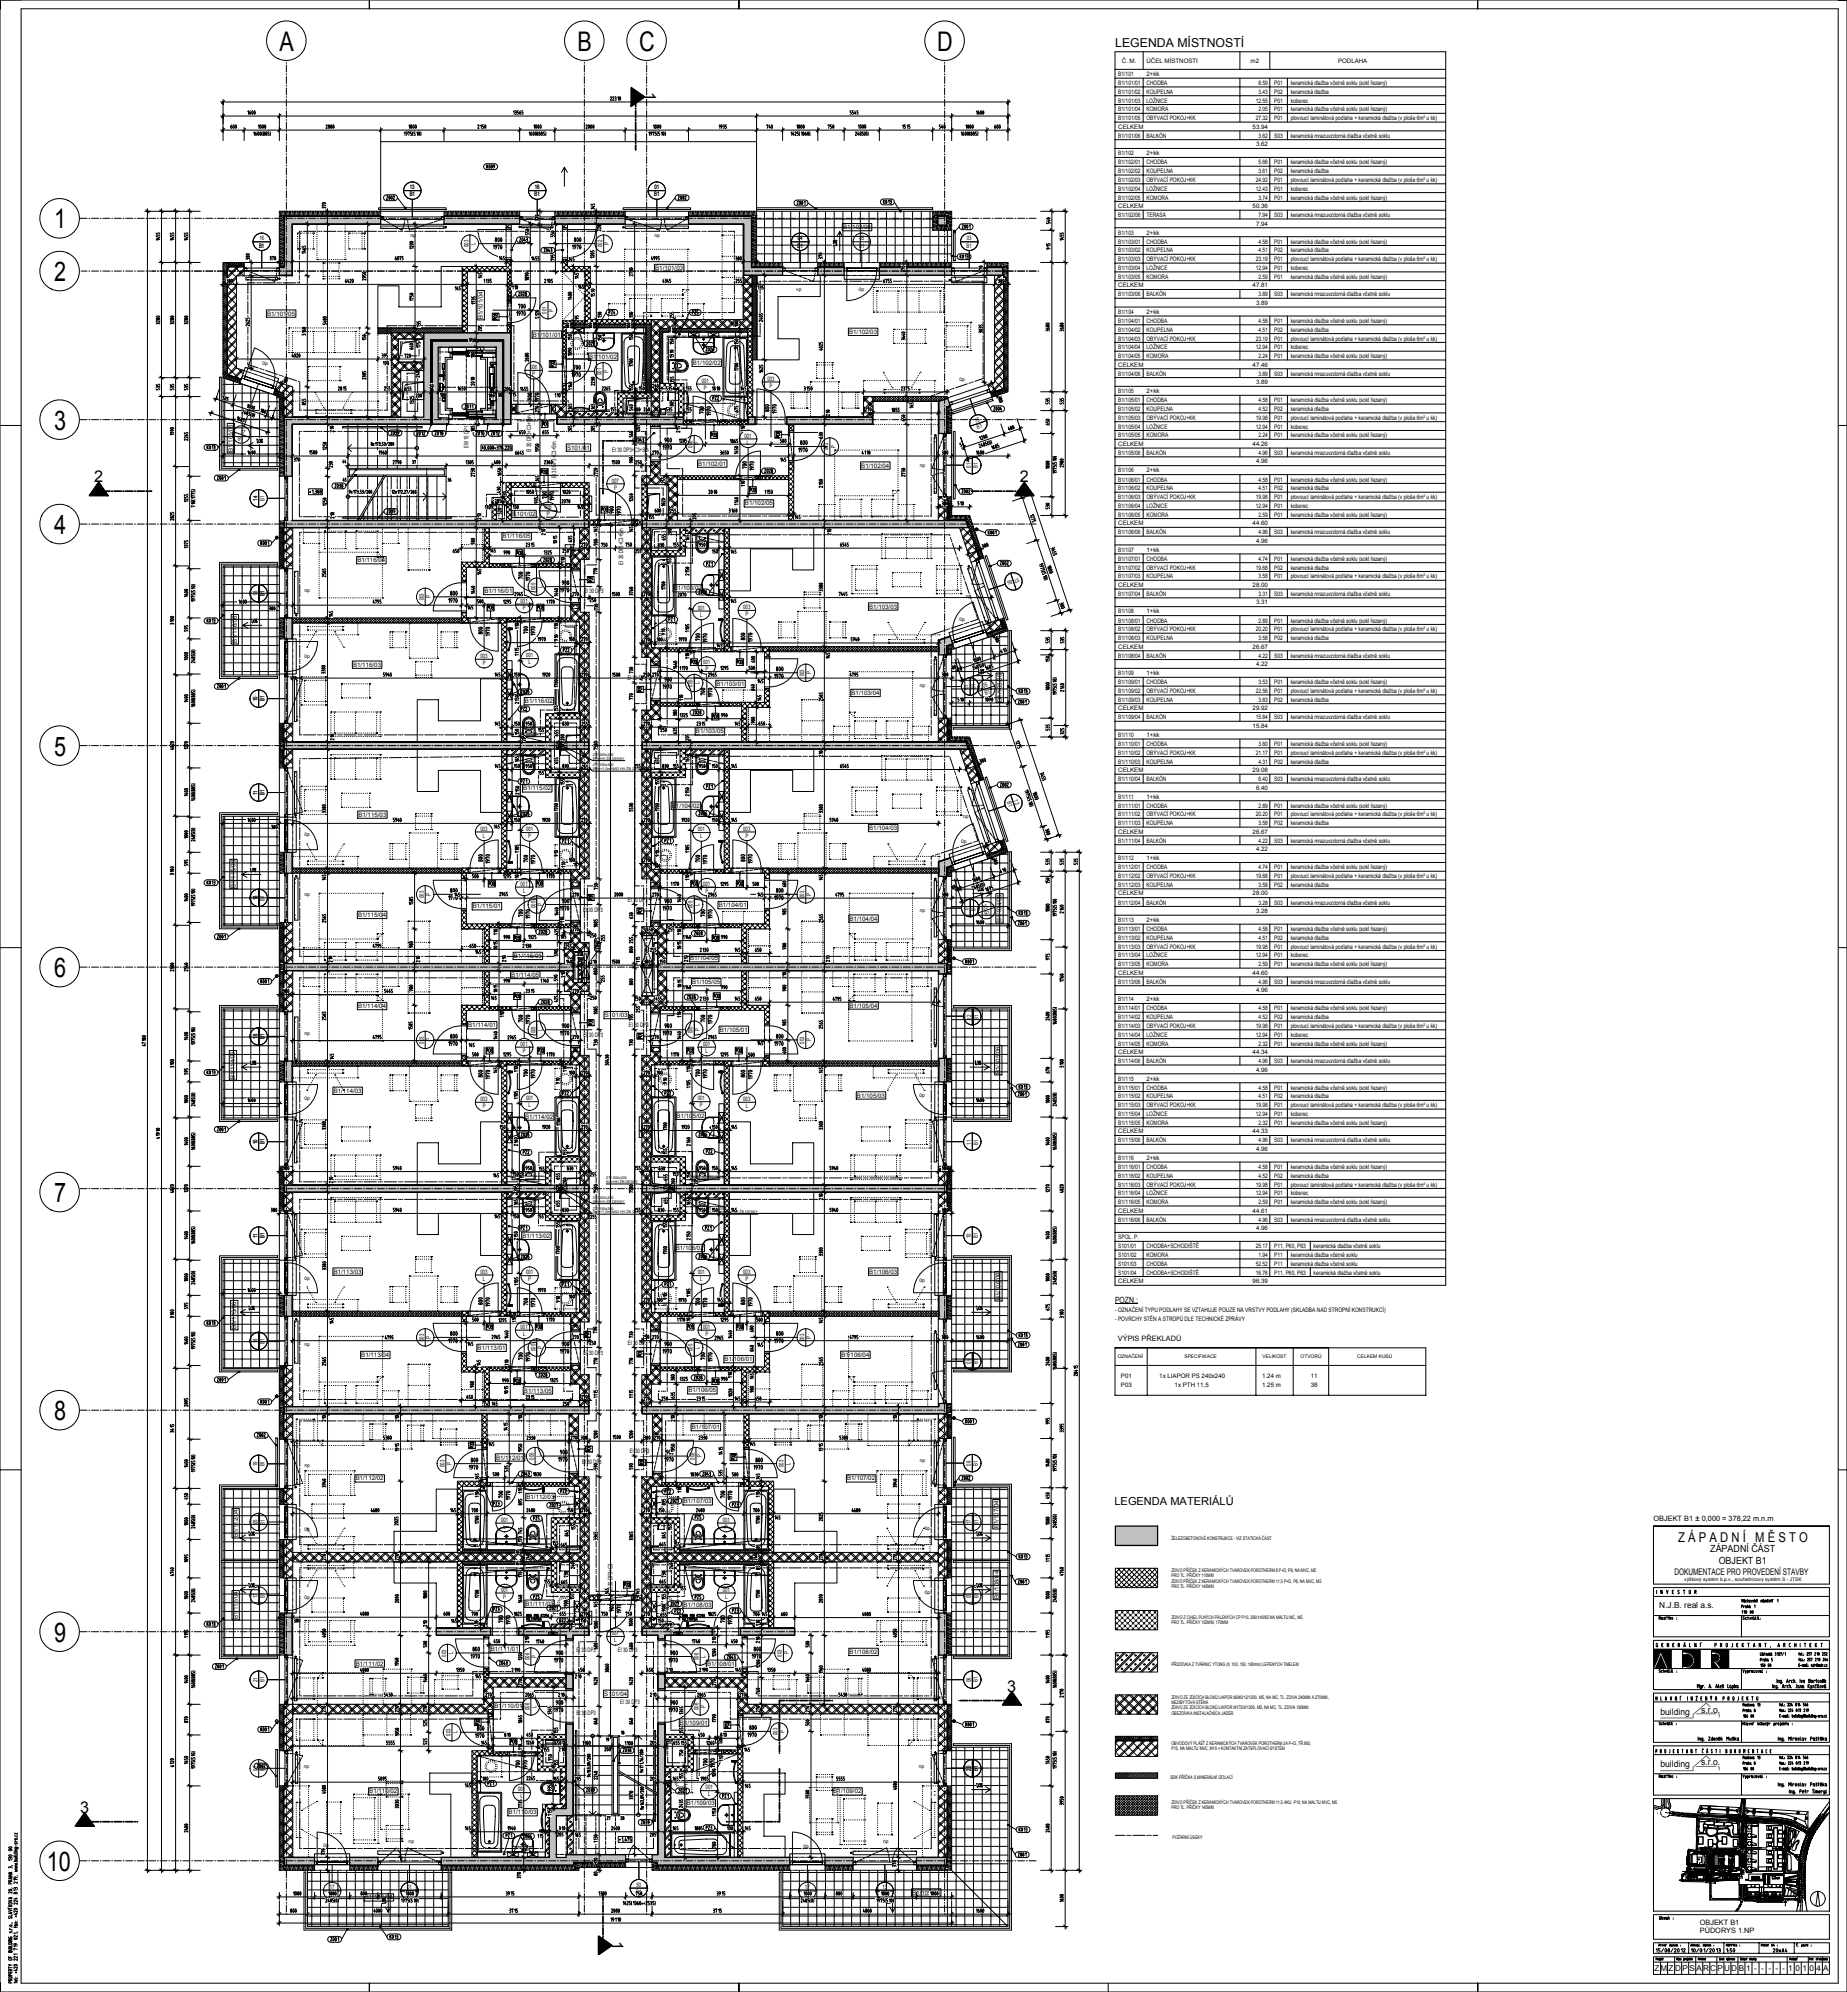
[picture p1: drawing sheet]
<svg xmlns="http://www.w3.org/2000/svg" width="1050mm" height="1133mm" viewBox="0 0 1050 1133" stroke-linecap="round" stroke-linejoin="round" font-family="sans-serif">
<defs><g id="words">
<g font-size="15.4">
<text x="159" y="29">A</text>
<text x="328" y="29">B</text>
<text x="363" y="29">C</text>
<text x="533" y="29">D</text>
<text x="31" y="130">1</text>
<text x="31" y="160">2</text>
<text x="31" y="244">3</text>
<text x="31" y="304">4</text>
<text x="31" y="430">5</text>
<text x="31" y="556">6</text>
<text x="31" y="684">7</text>
<text x="31" y="808">8</text>
<text x="31" y="934">9</text>
<text x="27" y="1064">10</text>
</g>
<g font-size="9.2">
<text x="366" y="53" transform="rotate(90 366 53)">1</text>
<text x="54" y="274">2</text>
<text x="580" y="274">2</text>
<text x="573" y="962">3</text>
<text x="46" y="1031">3</text>
<text x="348" y="1104" transform="rotate(90 348 1104)">1</text>
</g>
<text font-size="7.7" x="954" y="877">Z Á P A D N Í M Ě S T O</text>
<text font-size="7" x="634" y="27">LEGENDA MÍSTNOSTÍ</text>
<text font-size="6.3" x="634" y="856">LEGENDA MATERIÁLŮ</text>
<g font-size="5.6">
<text x="972" y="883">ZÁPADNÍ ČÁST</text>
<text x="977" y="889">OBJEKT B1</text>
</g>
<text font-size="5.2" x="952" y="896">DOKUMENTACE PRO PROVEDENÍ STAVBY</text>
<g font-size="5.1">
<text x="944" y="975">building</text>
<text x="967" y="974">s.r.o.</text>
<text x="944" y="1005">building</text>
<text x="967" y="1004">s.r.o.</text>
</g>
<g font-size="4.9">
<text x="634" y="741">POZN.:</text>
<text x="964" y="865">±</text>
</g>
<text font-size="4.8" x="943" y="915">N.J.B. real a.s.</text>
<g font-size="4.6">
<text x="941" y="1121">Z</text>
<text x="944" y="1121">M</text>
<text x="949" y="1121">Z</text>
<text x="952" y="1121">D</text>
<text x="956" y="1121">P</text>
<text x="960" y="1121">S</text>
<text x="964" y="1121">A</text>
<text x="968" y="1121">R</text>
<text x="972" y="1121">C</text>
<text x="976" y="1121">P</text>
<text x="980" y="1121">U</text>
<text x="984" y="1121">D</text>
<text x="988" y="1121">B</text>
<text x="993" y="1121">1</text>
<text x="997" y="1121">-</text>
<text x="1001" y="1121">-</text>
<text x="1005" y="1121">-</text>
<text x="1009" y="1121">-</text>
<text x="1013" y="1121">-</text>
<text x="1017" y="1121">1</text>
<text x="1021" y="1121">0</text>
<text x="1025" y="1121">1</text>
<text x="1029" y="1121">0</text>
<text x="1033" y="1121">4</text>
<text x="1036" y="1121">A</text>
</g>
<g font-size="4.2">
<text x="635" y="763">VÝPIS PŘEKLADŮ</text>
<text x="940" y="865">OBJEKT B1</text>
<text x="967" y="865">0,000 = 378,22 m.n.m</text>
<text x="966" y="1095">OBJEKT B1</text>
<text x="966" y="1100">PŮDORYS 1.NP</text>
</g>
<g font-size="3.5">
<text x="638" y="36">Č. M.</text>
<text x="652" y="36">ÚČEL MÍSTNOSTI</text>
<text x="711" y="36">m2</text>
<text x="761" y="36">PODLAHA</text>
<text x="636" y="43">B1/101</text>
<text x="652" y="43">2+kk</text>
<text x="636" y="48">B1/101/01</text>
<text x="636" y="53">B1/101/02</text>
<text x="652" y="48">CHODBA</text>
<text x="652" y="53">KOUPELNA</text>
<text x="715" y="48">8.59</text>
<text x="715" y="53">3.43</text>
<text x="724" y="48">P01</text>
<text x="724" y="53">P02</text>
<text x="734" y="48">keramická dlažba včetně soklu (sokl řezaný)</text>
<text x="734" y="53">keramická dlažba</text>
<text x="636" y="58">B1/101/03</text>
<text x="652" y="58">LOŽNICE</text>
<text x="714" y="58">12.55</text>
<text x="724" y="58">P01</text>
<text x="734" y="58">koberec</text>
<text x="636" y="63">B1/101/04</text>
<text x="652" y="63">KOMORA</text>
<text x="715" y="63">2.05</text>
<text x="724" y="63">P01</text>
<text x="734" y="63">keramická dlažba včetně soklu (sokl řezaný)</text>
<text x="636" y="68">B1/101/05</text>
<text x="652" y="68">OBÝVACÍ POKOJ+KK</text>
<text x="714" y="68">27.32</text>
<text x="724" y="68">P01</text>
<text x="734" y="68">plovoucí laminátová podlaha + keramická dlažba (v ploše 6m² u kk)</text>
<text x="636" y="73">CELKEM</text>
<text x="712" y="73">53.94</text>
<text x="636" y="78">B1/101/06</text>
<text x="652" y="78">BALKÓN</text>
<text x="714" y="83">3.62</text>
<text x="715" y="78">3.62</text>
<text x="724" y="78">S03</text>
<text x="734" y="78">keramická mrazuvzdorná dlažba včetně soklu</text>
<text x="636" y="88">B1/102</text>
<text x="652" y="88">2+kk</text>
<text x="636" y="93">B1/102/01</text>
<text x="652" y="93">CHODBA</text>
<text x="715" y="93">5.66</text>
<text x="724" y="93">P01</text>
<text x="734" y="93">keramická dlažba včetně soklu (sokl řezaný)</text>
<text x="636" y="98">B1/102/02</text>
<text x="652" y="98">KOUPELNA</text>
<text x="715" y="98">3.61</text>
<text x="724" y="98">P02</text>
<text x="734" y="98">keramická dlažba</text>
<text x="233" y="108">13</text>
<text x="304" y="108">16</text>
<text x="372" y="108">01</text>
<text x="636" y="103">B1/102/03</text>
<text x="652" y="103">OBÝVACÍ POKOJ+KK</text>
<text x="714" y="103">24.92</text>
<text x="724" y="103">P01</text>
<text x="734" y="103">plovoucí laminátová podlaha + keramická dlažba (v ploše 6m² u kk)</text>
<text x="233" y="112">B1</text>
<text x="304" y="112">B1</text>
<text x="372" y="112">B1</text>
<text x="636" y="108">B1/102/04</text>
<text x="636" y="113">B1/102/05</text>
<text x="652" y="108">LOŽNICE</text>
<text x="652" y="113">KOMORA</text>
<text x="714" y="108">12.43</text>
<text x="715" y="113">3.74</text>
<text x="724" y="108">P01</text>
<text x="724" y="113">P01</text>
<text x="734" y="113">keramická dlažba včetně soklu (sokl řezaný)</text>
<text x="734" y="108">koberec</text>
<text x="636" y="118">CELKEM</text>
<text x="712" y="118">50.36</text>
<text x="636" y="123">B1/102/06</text>
<text x="652" y="123">TERASA</text>
<text x="715" y="123">7.94</text>
<text x="724" y="123">S03</text>
<text x="734" y="123">keramická mrazuvzdorná dlažba včetně soklu</text>
<text x="479" y="130">B1/102/06</text>
<text x="714" y="128">7.94</text>
<text x="147" y="137">16</text>
<text x="454" y="137">04</text>
<text x="489" y="137">05</text>
<text x="550" y="137">03</text>
<text x="636" y="133">B1/103</text>
<text x="652" y="133">2+kk</text>
<text x="147" y="141">B1</text>
<text x="266" y="141" transform="rotate(-90 266 141)">003</text>
<text x="270" y="139" transform="rotate(-90 270 139)">L</text>
<text x="342" y="141" transform="rotate(-90 342 141)">002</text>
<text x="346" y="139" transform="rotate(-90 346 139)">P</text>
<text x="453" y="141">B1</text>
<text x="488" y="141">B1</text>
<text x="549" y="141">B1</text>
<text x="636" y="139">B1/103/01</text>
<text x="636" y="144">B1/103/02</text>
<text x="652" y="139">CHODBA</text>
<text x="652" y="144">KOUPELNA</text>
<text x="715" y="139">4.58</text>
<text x="715" y="144">4.51</text>
<text x="724" y="139">P01</text>
<text x="724" y="144">P02</text>
<text x="734" y="139">keramická dlažba včetně soklu (sokl řezaný)</text>
<text x="734" y="144">keramická dlažba</text>
<text x="636" y="149">B1/103/03</text>
<text x="652" y="149">OBÝVACÍ POKOJ+KK</text>
<text x="714" y="149">23.19</text>
<text x="724" y="149">P01</text>
<text x="734" y="149">plovoucí laminátová podlaha + keramická dlažba (v ploše 6m² u kk)</text>
<text x="372" y="154">B1/101/03</text>
<text x="636" y="154">B1/103/04</text>
<text x="652" y="154">LOŽNICE</text>
<text x="714" y="154">12.94</text>
<text x="724" y="154">P01</text>
<text x="734" y="154">koberec</text>
<text x="636" y="159">B1/103/05</text>
<text x="652" y="159">KOMORA</text>
<text x="715" y="159">2.59</text>
<text x="724" y="159">P01</text>
<text x="734" y="159">keramická dlažba včetně soklu (sokl řezaný)</text>
<text x="636" y="163">CELKEM</text>
<text x="712" y="163">47.81</text>
<text x="636" y="169">B1/103/06</text>
<text x="652" y="169">BALKÓN</text>
<text x="714" y="173">3.89</text>
<text x="715" y="169">3.89</text>
<text x="724" y="169">S03</text>
<text x="734" y="169">keramická mrazuvzdorná dlažba včetně soklu</text>
<text x="152" y="180">B1/101/05</text>
<text x="311" y="178" transform="rotate(-90 311 178)">001</text>
<text x="315" y="177" transform="rotate(-90 315 177)">P</text>
<text x="636" y="178">B1/104</text>
<text x="652" y="178">2+kk</text>
<text x="274" y="182" transform="rotate(-90 274 182)">B1/101/04</text>
<text x="636" y="184">B1/104/01</text>
<text x="652" y="184">CHODBA</text>
<text x="715" y="184">4.58</text>
<text x="724" y="184">P01</text>
<text x="734" y="184">keramická dlažba včetně soklu (sokl řezaný)</text>
<text x="303" y="191">B1/101/01</text>
<text x="483" y="190">B1/102/03</text>
<text x="636" y="189">B1/104/02</text>
<text x="652" y="189">KOUPELNA</text>
<text x="715" y="189">4.51</text>
<text x="724" y="189">P02</text>
<text x="734" y="189">keramická dlažba</text>
<text x="636" y="194">B1/104/03</text>
<text x="652" y="194">OBÝVACÍ POKOJ+KK</text>
<text x="714" y="194">23.19</text>
<text x="724" y="194">P01</text>
<text x="734" y="194">plovoucí laminátová podlaha + keramická dlažba (v ploše 6m² u kk)</text>
<text x="636" y="199">B1/104/04</text>
<text x="636" y="204">B1/104/05</text>
<text x="652" y="199">LOŽNICE</text>
<text x="652" y="204">KOMORA</text>
<text x="714" y="199">12.94</text>
<text x="715" y="204">2.24</text>
<text x="724" y="204">P01</text>
<text x="724" y="199">P01</text>
<text x="734" y="204">keramická dlažba včetně soklu (sokl řezaný)</text>
<text x="734" y="199">koberec</text>
<text x="301" y="210">006</text>
<text x="335" y="204">B1/101/02</text>
<text x="394" y="207">B1/102/02</text>
<text x="636" y="208">CELKEM</text>
<text x="712" y="208">47.46</text>
<text x="303" y="214">P</text>
<text x="342" y="213" transform="rotate(-90 342 213)">001</text>
<text x="346" y="212" transform="rotate(-90 346 212)">P</text>
<text x="636" y="214">B1/104/06</text>
<text x="652" y="214">BALKÓN</text>
<text x="715" y="214">3.89</text>
<text x="724" y="214">S03</text>
<text x="734" y="214">keramická mrazuvzdorná dlažba včetně soklu</text>
<text x="399" y="218">001</text>
<text x="400" y="222">P</text>
<text x="436" y="216">003</text>
<text x="437" y="220">P</text>
<text x="714" y="218">3.89</text>
<text x="636" y="224">B1/105</text>
<text x="652" y="224">2+kk</text>
<text x="636" y="229">B1/105/01</text>
<text x="636" y="234">B1/105/02</text>
<text x="652" y="229">CHODBA</text>
<text x="652" y="234">KOUPELNA</text>
<text x="715" y="229">4.58</text>
<text x="715" y="234">4.52</text>
<text x="724" y="229">P01</text>
<text x="724" y="234">P02</text>
<text x="734" y="229">keramická dlažba včetně soklu (sokl řezaný)</text>
<text x="734" y="234">keramická dlažba</text>
<text x="636" y="239">B1/105/03</text>
<text x="652" y="239">OBÝVACÍ POKOJ+KK</text>
<text x="714" y="239">19.98</text>
<text x="724" y="239">P01</text>
<text x="734" y="239">plovoucí laminátová podlaha + keramická dlažba (v ploše 6m² u kk)</text>
<text x="555" y="240" transform="rotate(-19 555 240)">15</text>
<text x="556" y="244" transform="rotate(-19 556 244)">B1</text>
<text x="636" y="244">B1/105/04</text>
<text x="652" y="244">LOŽNICE</text>
<text x="714" y="244">12.94</text>
<text x="724" y="244">P01</text>
<text x="734" y="244">koberec</text>
<text x="135" y="250" transform="rotate(19 135 250)">B1</text>
<text x="136" y="246" transform="rotate(19 136 246)">17</text>
<text x="423" y="249">001</text>
<text x="636" y="249">B1/105/05</text>
<text x="652" y="249">KOMORA</text>
<text x="715" y="249">2.24</text>
<text x="724" y="249">P01</text>
<text x="734" y="249">keramická dlažba včetně soklu (sokl řezaný)</text>
<text x="132" y="257" transform="rotate(-90 132 257)">B1/101/06</text>
<text x="266" y="255" transform="rotate(-90 266 255)">EW 15 DP1</text>
<text x="302" y="257" transform="rotate(-90 302 257)">EI 30 DP3+C3+Sm</text>
<text x="322" y="256">S101/01</text>
<text x="348" y="257">EI 30 DP3+C3+Sm</text>
<text x="394" y="255" transform="rotate(-90 394 255)">006</text>
<text x="398" y="253" transform="rotate(-90 398 253)">P</text>
<text x="425" y="253">L</text>
<text x="471" y="256" transform="rotate(-90 471 256)">002</text>
<text x="475" y="255" transform="rotate(-90 475 255)">P</text>
<text x="636" y="254">CELKEM</text>
<text x="712" y="254">44.26</text>
<text x="636" y="259">B1/105/06</text>
<text x="652" y="259">BALKÓN</text>
<text x="714" y="264">4.96</text>
<text x="715" y="259">4.96</text>
<text x="724" y="259">S03</text>
<text x="734" y="259">keramická mrazuvzdorná dlažba včetně soklu</text>
<text x="397" y="265">B1/102/01</text>
<text x="490" y="266">B1/102/04</text>
<text x="552" y="266" transform="rotate(-90 552 266)">01</text>
<text x="556" y="266" transform="rotate(-90 556 266)">B1</text>
<text x="636" y="269">B1/106</text>
<text x="652" y="269">2+kk</text>
<text x="316" y="272" transform="rotate(-90 316 272)">EI 30 DP3+C3+Sm</text>
<text x="348" y="274">007</text>
<text x="636" y="274">B1/106/01</text>
<text x="652" y="274">CHODBA</text>
<text x="715" y="274">4.58</text>
<text x="724" y="274">P01</text>
<text x="734" y="274">keramická dlažba včetně soklu (sokl řezaný)</text>
<text x="349" y="278">P</text>
<text x="636" y="279">B1/106/02</text>
<text x="652" y="279">KOUPELNA</text>
<text x="715" y="279">4.51</text>
<text x="724" y="279">P02</text>
<text x="734" y="279">keramická dlažba</text>
<text x="146" y="285" transform="rotate(-90 146 285)">14</text>
<text x="150" y="285" transform="rotate(-90 150 285)">B1</text>
<text x="423" y="287">B1/102/05</text>
<text x="636" y="284">B1/106/03</text>
<text x="652" y="284">OBÝVACÍ POKOJ+KK</text>
<text x="714" y="284">19.98</text>
<text x="724" y="284">P01</text>
<text x="734" y="284">plovoucí laminátová podlaha + keramická dlažba (v ploše 6m² u kk)</text>
<text x="291" y="293">S101/02</text>
<text x="310" y="290">008</text>
<text x="311" y="294">P</text>
<text x="636" y="289">B1/106/04</text>
<text x="636" y="294">B1/106/05</text>
<text x="652" y="289">LOŽNICE</text>
<text x="652" y="294">KOMORA</text>
<text x="714" y="289">12.94</text>
<text x="715" y="294">2.59</text>
<text x="724" y="294">P01</text>
<text x="724" y="289">P01</text>
<text x="734" y="294">keramická dlažba včetně soklu (sokl řezaný)</text>
<text x="734" y="289">koberec</text>
<text x="636" y="299">CELKEM</text>
<text x="712" y="299">44.60</text>
<text x="636" y="304">B1/106/06</text>
<text x="652" y="304">BALKÓN</text>
<text x="715" y="304">4.96</text>
<text x="724" y="304">S03</text>
<text x="734" y="304">keramická mrazuvzdorná dlažba včetně soklu</text>
<text x="286" y="306">B1/116/05</text>
<text x="714" y="309">4.96</text>
<text x="636" y="314">B1/107</text>
<text x="652" y="314">1+kk</text>
<text x="203" y="320">B1/116/04</text>
<text x="354" y="321" transform="rotate(-90 354 321)">EI 30 DP3+C3+Sm</text>
<text x="636" y="319">B1/107/01</text>
<text x="636" y="324">B1/107/02</text>
<text x="652" y="319">CHODBA</text>
<text x="652" y="324">OBÝVACÍ POKOJ+KK</text>
<text x="714" y="324">19.68</text>
<text x="715" y="319">4.74</text>
<text x="724" y="319">P01</text>
<text x="724" y="324">P02</text>
<text x="734" y="319">keramická dlažba včetně soklu (sokl řezaný)</text>
<text x="734" y="324">keramická dlažba</text>
<text x="576" y="329" transform="rotate(71 576 329)">13</text>
<text x="636" y="329">B1/107/03</text>
<text x="652" y="329">KOUPELNA</text>
<text x="715" y="329">3.58</text>
<text x="724" y="329">P01</text>
<text x="734" y="329">plovoucí laminátová podlaha + keramická dlažba (v ploše 6m² u kk)</text>
<text x="304" y="336" transform="rotate(-90 304 336)">005</text>
<text x="308" y="334" transform="rotate(-90 308 334)">L</text>
<text x="383" y="336">B1/103/02</text>
<text x="573" y="330" transform="rotate(71 573 330)">B1</text>
<text x="636" y="334">CELKEM</text>
<text x="712" y="334">28.00</text>
<text x="146" y="339" transform="rotate(-90 146 339)">18</text>
<text x="150" y="339" transform="rotate(-90 150 339)">B1</text>
<text x="241" y="342" transform="rotate(-90 241 342)">003</text>
<text x="245" y="340" transform="rotate(-90 245 340)">P</text>
<text x="275" y="337">B1/116/01</text>
<text x="332" y="337">EI 30 DP3</text>
<text x="636" y="339">B1/107/04</text>
<text x="652" y="339">BALKÓN</text>
<text x="715" y="339">3.31</text>
<text x="724" y="339">S03</text>
<text x="734" y="339">keramická mrazuvzdorná dlažba včetně soklu</text>
<text x="296" y="343">001</text>
<text x="297" y="347">P</text>
<text x="397" y="347">001</text>
<text x="423" y="346">003</text>
<text x="494" y="346">B1/103/03</text>
<text x="714" y="344">3.31</text>
<text x="398" y="351">L</text>
<text x="424" y="350">P</text>
<text x="636" y="349">B1/108</text>
<text x="652" y="349">1+kk</text>
<text x="636" y="354">B1/108/01</text>
<text x="636" y="359">B1/108/02</text>
<text x="652" y="354">CHODBA</text>
<text x="652" y="359">OBÝVACÍ POKOJ+KK</text>
<text x="714" y="359">20.20</text>
<text x="715" y="354">2.89</text>
<text x="724" y="354">P01</text>
<text x="724" y="359">P01</text>
<text x="734" y="354">keramická dlažba včetně soklu (sokl řezaný)</text>
<text x="734" y="359">plovoucí laminátová podlaha + keramická dlažba (v ploše 6m² u kk)</text>
<text x="135" y="366" transform="rotate(-90 135 366)">B1/116/06</text>
<text x="636" y="364">B1/108/03</text>
<text x="652" y="364">KOUPELNA</text>
<text x="715" y="364">3.58</text>
<text x="724" y="364">P02</text>
<text x="734" y="364">keramická dlažba</text>
<text x="636" y="369">CELKEM</text>
<text x="712" y="369">26.67</text>
<text x="273" y="374">003</text>
<text x="299" y="374">001</text>
<text x="300" y="378">L</text>
<text x="400" y="378">001</text>
<text x="636" y="374">B1/108/04</text>
<text x="652" y="374">BALKÓN</text>
<text x="715" y="374">4.22</text>
<text x="724" y="374">S03</text>
<text x="734" y="374">keramická mrazuvzdorná dlažba včetně soklu</text>
<text x="201" y="379">B1/116/03</text>
<text x="274" y="378">P</text>
<text x="401" y="382">P</text>
<text x="461" y="383" transform="rotate(-90 461 383)">P</text>
<text x="636" y="384">B1/109</text>
<text x="652" y="384">1+kk</text>
<text x="714" y="379">4.22</text>
<text x="357" y="387">EI 30 DP3</text>
<text x="398" y="389" transform="rotate(-90 398 389)">L</text>
<text x="457" y="385" transform="rotate(-90 457 385)">003</text>
<text x="636" y="389">B1/109/01</text>
<text x="652" y="389">CHODBA</text>
<text x="715" y="389">3.53</text>
<text x="724" y="389">P01</text>
<text x="734" y="389">keramická dlažba včetně soklu (sokl řezaný)</text>
<text x="394" y="391" transform="rotate(-90 394 391)">005</text>
<text x="407" y="390">B1/103/01</text>
<text x="484" y="395">B1/103/04</text>
<text x="551" y="392" transform="rotate(-90 551 392)">01</text>
<text x="555" y="392" transform="rotate(-90 555 392)">B1</text>
<text x="559" y="391" transform="rotate(-19 559 391)">05</text>
<text x="560" y="395" transform="rotate(-19 560 395)">B1</text>
<text x="636" y="394">B1/109/02</text>
<text x="652" y="394">OBÝVACÍ POKOJ+KK</text>
<text x="714" y="394">22.56</text>
<text x="724" y="394">P01</text>
<text x="734" y="394">plovoucí laminátová podlaha + keramická dlažba (v ploše 6m² u kk)</text>
<text x="146" y="399" transform="rotate(-90 146 399)">10</text>
<text x="150" y="399" transform="rotate(-90 150 399)">B1</text>
<text x="298" y="400">B1/116/02</text>
<text x="570" y="399" transform="rotate(-90 570 399)">B1/103/06</text>
<text x="636" y="399">B1/109/03</text>
<text x="652" y="399">KOUPELNA</text>
<text x="715" y="399">3.83</text>
<text x="724" y="399">P02</text>
<text x="734" y="399">keramická dlažba</text>
<text x="636" y="404">CELKEM</text>
<text x="712" y="404">29.92</text>
<text x="636" y="409">B1/109/04</text>
<text x="652" y="409">BALKÓN</text>
<text x="712" y="414">15.84</text>
<text x="714" y="409">15.84</text>
<text x="724" y="409">S03</text>
<text x="734" y="409">keramická mrazuvzdorná dlažba včetně soklu</text>
<text x="396" y="417">B1/103/05</text>
<text x="636" y="419">B1/110</text>
<text x="652" y="419">1+kk</text>
<text x="636" y="424">B1/110/01</text>
<text x="652" y="424">CHODBA</text>
<text x="715" y="424">3.60</text>
<text x="724" y="424">P01</text>
<text x="734" y="424">keramická dlažba včetně soklu (sokl řezaný)</text>
<text x="636" y="429">B1/110/02</text>
<text x="652" y="429">OBÝVACÍ POKOJ+KK</text>
<text x="714" y="429">21.17</text>
<text x="724" y="429">P01</text>
<text x="734" y="429">plovoucí laminátová podlaha + keramická dlažba (v ploše 6m² u kk)</text>
<text x="636" y="434">B1/110/03</text>
<text x="652" y="434">KOUPELNA</text>
<text x="715" y="434">4.31</text>
<text x="724" y="434">P02</text>
<text x="734" y="434">keramická dlažba</text>
<text x="636" y="439">CELKEM</text>
<text x="712" y="439">29.08</text>
<text x="297" y="450">B1/115/02</text>
<text x="636" y="444">B1/110/04</text>
<text x="652" y="444">BALKÓN</text>
<text x="714" y="449">6.40</text>
<text x="715" y="444">6.40</text>
<text x="724" y="444">S03</text>
<text x="734" y="444">keramická mrazuvzdorná dlažba včetně soklu</text>
<text x="146" y="452" transform="rotate(-90 146 452)">11</text>
<text x="150" y="452" transform="rotate(-90 150 452)">B1</text>
<text x="576" y="455" transform="rotate(71 576 455)">13</text>
<text x="636" y="454">B1/111</text>
<text x="652" y="454">1+kk</text>
<text x="382" y="459">B1/104/02</text>
<text x="573" y="456" transform="rotate(71 573 456)">B1</text>
<text x="636" y="459">B1/111/01</text>
<text x="652" y="459">CHODBA</text>
<text x="715" y="459">2.89</text>
<text x="724" y="459">P01</text>
<text x="734" y="459">keramická dlažba včetně soklu (sokl řezaný)</text>
<text x="204" y="464">B1/115/03</text>
<text x="636" y="464">B1/111/02</text>
<text x="652" y="464">OBÝVACÍ POKOJ+KK</text>
<text x="714" y="464">20.20</text>
<text x="724" y="464">P01</text>
<text x="734" y="464">plovoucí laminátová podlaha + keramická dlažba (v ploše 6m² u kk)</text>
<text x="273" y="472">003</text>
<text x="299" y="473">001</text>
<text x="397" y="473">001</text>
<text x="423" y="472">003</text>
<text x="494" y="472">B1/104/03</text>
<text x="636" y="469">B1/111/03</text>
<text x="652" y="469">KOUPELNA</text>
<text x="715" y="469">3.58</text>
<text x="724" y="469">P02</text>
<text x="734" y="469">keramická dlažba</text>
<text x="275" y="476">L</text>
<text x="300" y="477">P</text>
<text x="398" y="477">L</text>
<text x="424" y="476">P</text>
<text x="636" y="479">B1/111/04</text>
<text x="636" y="474">CELKEM</text>
<text x="652" y="479">BALKÓN</text>
<text x="712" y="474">26.67</text>
<text x="715" y="479">4.22</text>
<text x="724" y="479">S03</text>
<text x="734" y="479">keramická mrazuvzdorná dlažba včetně soklu</text>
<text x="714" y="484">4.22</text>
<text x="636" y="489">B1/112</text>
<text x="652" y="489">1+kk</text>
<text x="636" y="494">B1/112/01</text>
<text x="652" y="494">CHODBA</text>
<text x="715" y="494">4.74</text>
<text x="724" y="494">P01</text>
<text x="734" y="494">keramická dlažba včetně soklu (sokl řezaný)</text>
<text x="296" y="504">001</text>
<text x="400" y="504">001</text>
<text x="636" y="499">B1/112/02</text>
<text x="652" y="499">OBÝVACÍ POKOJ+KK</text>
<text x="714" y="499">19.68</text>
<text x="724" y="499">P01</text>
<text x="734" y="499">plovoucí laminátová podlaha + keramická dlažba (v ploše 6m² u kk)</text>
<text x="134" y="505" transform="rotate(-90 134 505)">B1/115/06</text>
<text x="245" y="509" transform="rotate(-90 245 509)">P</text>
<text x="297" y="508">L</text>
<text x="401" y="508">P</text>
<text x="461" y="509" transform="rotate(-90 461 509)">P</text>
<text x="636" y="504">B1/112/03</text>
<text x="636" y="509">CELKEM</text>
<text x="652" y="504">KOUPELNA</text>
<text x="712" y="509">28.00</text>
<text x="715" y="504">3.58</text>
<text x="724" y="504">P02</text>
<text x="734" y="504">keramická dlažba</text>
<text x="146" y="512" transform="rotate(-90 146 512)">18</text>
<text x="150" y="512" transform="rotate(-90 150 512)">B1</text>
<text x="241" y="511" transform="rotate(-90 241 511)">003</text>
<text x="308" y="515" transform="rotate(-90 308 515)">P</text>
<text x="357" y="513">EI 30 DP3</text>
<text x="398" y="515" transform="rotate(-90 398 515)">L</text>
<text x="409" y="516">B1/104/01</text>
<text x="457" y="511" transform="rotate(-90 457 511)">003</text>
<text x="636" y="514">B1/112/04</text>
<text x="652" y="514">BALKÓN</text>
<text x="715" y="514">3.28</text>
<text x="724" y="514">S03</text>
<text x="734" y="514">keramická mrazuvzdorná dlažba včetně soklu</text>
<text x="204" y="522">B1/115/04</text>
<text x="269" y="517">B1/115/01</text>
<text x="304" y="517" transform="rotate(-90 304 517)">005</text>
<text x="332" y="519">EI 30 DP3</text>
<text x="394" y="517" transform="rotate(-90 394 517)">005</text>
<text x="551" y="518" transform="rotate(-90 551 518)">01</text>
<text x="555" y="518" transform="rotate(-90 555 518)">B1</text>
<text x="559" y="517" transform="rotate(-19 559 517)">05</text>
<text x="560" y="521" transform="rotate(-19 560 521)">B1</text>
<text x="714" y="519">3.28</text>
<text x="483" y="524">B1/104/04</text>
<text x="569" y="525" transform="rotate(-90 569 525)">B1/104/06</text>
<text x="636" y="524">B1/113</text>
<text x="652" y="524">2+kk</text>
<text x="636" y="530">B1/113/01</text>
<text x="652" y="530">CHODBA</text>
<text x="715" y="530">4.58</text>
<text x="724" y="530">P01</text>
<text x="734" y="530">keramická dlažba včetně soklu (sokl řezaný)</text>
<text x="636" y="535">B1/113/02</text>
<text x="636" y="540">B1/113/03</text>
<text x="652" y="535">KOUPELNA</text>
<text x="652" y="540">OBÝVACÍ POKOJ+KK</text>
<text x="714" y="540">19.98</text>
<text x="715" y="535">4.51</text>
<text x="724" y="540">P01</text>
<text x="724" y="535">P02</text>
<text x="734" y="535">keramická dlažba</text>
<text x="734" y="540">plovoucí laminátová podlaha + keramická dlažba (v ploše 6m² u kk)</text>
<text x="292" y="545">B1/115/05</text>
<text x="636" y="545">B1/113/04</text>
<text x="652" y="545">LOŽNICE</text>
<text x="714" y="545">12.94</text>
<text x="724" y="545">P01</text>
<text x="734" y="545">koberec</text>
<text x="392" y="546">B1/104/05</text>
<text x="636" y="550">B1/113/05</text>
<text x="652" y="550">KOMORA</text>
<text x="715" y="550">2.59</text>
<text x="724" y="550">P01</text>
<text x="734" y="550">keramická dlažba včetně soklu (sokl řezaný)</text>
<text x="291" y="556">B1/114/05</text>
<text x="636" y="554">CELKEM</text>
<text x="712" y="554">44.60</text>
<text x="394" y="560">B1/105/05</text>
<text x="636" y="560">B1/113/06</text>
<text x="652" y="560">BALKÓN</text>
<text x="715" y="560">4.96</text>
<text x="724" y="560">S03</text>
<text x="734" y="560">keramická mrazuvzdorná dlažba včetně soklu</text>
<text x="636" y="569">B1/114</text>
<text x="652" y="569">2+kk</text>
<text x="714" y="564">4.96</text>
<text x="204" y="573">B1/114/04</text>
<text x="483" y="573">B1/105/04</text>
<text x="636" y="575">B1/114/01</text>
<text x="652" y="575">CHODBA</text>
<text x="715" y="575">4.58</text>
<text x="724" y="575">P01</text>
<text x="734" y="575">keramická dlažba včetně soklu (sokl řezaný)</text>
<text x="344" y="579">S101/03</text>
<text x="552" y="580" transform="rotate(-90 552 580)">12</text>
<text x="556" y="580" transform="rotate(-90 556 580)">B1</text>
<text x="636" y="580">B1/114/02</text>
<text x="652" y="580">KOUPELNA</text>
<text x="715" y="580">4.52</text>
<text x="724" y="580">P02</text>
<text x="734" y="580">keramická dlažba</text>
<text x="266" y="584">B1/114/01</text>
<text x="304" y="588" transform="rotate(-90 304 588)">005</text>
<text x="308" y="586" transform="rotate(-90 308 586)">L</text>
<text x="357" y="584">EI 30 DP3</text>
<text x="394" y="588" transform="rotate(-90 394 588)">005</text>
<text x="398" y="586" transform="rotate(-90 398 586)">P</text>
<text x="409" y="587">B1/105/01</text>
<text x="636" y="585">B1/114/03</text>
<text x="652" y="585">OBÝVACÍ POKOJ+KK</text>
<text x="714" y="585">19.98</text>
<text x="724" y="585">P01</text>
<text x="734" y="585">plovoucí laminátová podlaha + keramická dlažba (v ploše 6m² u kk)</text>
<text x="146" y="591" transform="rotate(-90 146 591)">18</text>
<text x="150" y="591" transform="rotate(-90 150 591)">B1</text>
<text x="241" y="594" transform="rotate(-90 241 594)">003</text>
<text x="245" y="592" transform="rotate(-90 245 592)">P</text>
<text x="332" y="590">EI 30 DP3</text>
<text x="457" y="594" transform="rotate(-90 457 594)">003</text>
<text x="461" y="592" transform="rotate(-90 461 592)">P</text>
<text x="636" y="590">B1/114/04</text>
<text x="652" y="590">LOŽNICE</text>
<text x="714" y="590">12.94</text>
<text x="724" y="590">P01</text>
<text x="734" y="590">koberec</text>
<text x="296" y="595">001</text>
<text x="297" y="599">P</text>
<text x="400" y="595">001</text>
<text x="401" y="599">L</text>
<text x="636" y="595">B1/114/05</text>
<text x="636" y="599">CELKEM</text>
<text x="652" y="595">KOMORA</text>
<text x="712" y="599">44.34</text>
<text x="715" y="595">2.32</text>
<text x="724" y="595">P01</text>
<text x="734" y="595">keramická dlažba včetně soklu (sokl řezaný)</text>
<text x="636" y="605">B1/114/06</text>
<text x="652" y="605">BALKÓN</text>
<text x="715" y="605">4.96</text>
<text x="724" y="605">S03</text>
<text x="734" y="605">keramická mrazuvzdorná dlažba včetně soklu</text>
<text x="569" y="611" transform="rotate(-90 569 611)">B1/105/06</text>
<text x="714" y="609">4.96</text>
<text x="134" y="614" transform="rotate(-90 134 614)">B1/114/06</text>
<text x="636" y="615">B1/115</text>
<text x="652" y="615">2+kk</text>
<text x="190" y="622">B1/114/03</text>
<text x="636" y="620">B1/115/01</text>
<text x="652" y="620">CHODBA</text>
<text x="715" y="620">4.58</text>
<text x="724" y="620">P01</text>
<text x="734" y="620">keramická dlažba včetně soklu (sokl řezaný)</text>
<text x="273" y="626">003</text>
<text x="299" y="626">001</text>
<text x="300" y="630">L</text>
<text x="397" y="626">001</text>
<text x="398" y="630">P</text>
<text x="423" y="626">003</text>
<text x="487" y="624">B1/105/03</text>
<text x="636" y="625">B1/115/02</text>
<text x="636" y="630">B1/115/03</text>
<text x="652" y="625">KOUPELNA</text>
<text x="652" y="630">OBÝVACÍ POKOJ+KK</text>
<text x="714" y="630">19.98</text>
<text x="715" y="625">4.51</text>
<text x="724" y="630">P01</text>
<text x="724" y="625">P02</text>
<text x="734" y="625">keramická dlažba</text>
<text x="734" y="630">plovoucí laminátová podlaha + keramická dlažba (v ploše 6m² u kk)</text>
<text x="274" y="630">P</text>
<text x="385" y="636">B1/105/02</text>
<text x="424" y="630">L</text>
<text x="636" y="635">B1/115/04</text>
<text x="652" y="635">LOŽNICE</text>
<text x="714" y="635">12.94</text>
<text x="724" y="635">P01</text>
<text x="734" y="635">koberec</text>
<text x="299" y="636">B1/114/02</text>
<text x="636" y="640">B1/115/05</text>
<text x="652" y="640">KOMORA</text>
<text x="715" y="640">2.32</text>
<text x="724" y="640">P01</text>
<text x="734" y="640">keramická dlažba včetně soklu (sokl řezaný)</text>
<text x="636" y="645">CELKEM</text>
<text x="712" y="645">44.33</text>
<text x="146" y="651" transform="rotate(-90 146 651)">10</text>
<text x="150" y="651" transform="rotate(-90 150 651)">B1</text>
<text x="552" y="651" transform="rotate(-90 552 651)">11</text>
<text x="556" y="651" transform="rotate(-90 556 651)">B1</text>
<text x="636" y="650">B1/115/06</text>
<text x="652" y="650">BALKÓN</text>
<text x="715" y="650">4.96</text>
<text x="724" y="650">S03</text>
<text x="734" y="650">keramická mrazuvzdorná dlažba včetně soklu</text>
<text x="636" y="660">B1/116</text>
<text x="652" y="660">2+kk</text>
<text x="714" y="655">4.96</text>
<text x="636" y="665">B1/116/01</text>
<text x="652" y="665">CHODBA</text>
<text x="715" y="665">4.58</text>
<text x="724" y="665">P01</text>
<text x="734" y="665">keramická dlažba včetně soklu (sokl řezaný)</text>
<text x="636" y="670">B1/116/02</text>
<text x="652" y="670">KOUPELNA</text>
<text x="715" y="670">4.52</text>
<text x="724" y="670">P02</text>
<text x="734" y="670">keramická dlažba</text>
<text x="636" y="675">B1/116/03</text>
<text x="652" y="675">OBÝVACÍ POKOJ+KK</text>
<text x="714" y="675">19.98</text>
<text x="724" y="675">P01</text>
<text x="734" y="675">plovoucí laminátová podlaha + keramická dlažba (v ploše 6m² u kk)</text>
<text x="636" y="680">B1/116/04</text>
<text x="652" y="680">LOŽNICE</text>
<text x="714" y="680">12.94</text>
<text x="724" y="680">P01</text>
<text x="734" y="680">koberec</text>
<text x="636" y="685">B1/116/05</text>
<text x="636" y="690">CELKEM</text>
<text x="652" y="685">KOMORA</text>
<text x="712" y="690">44.61</text>
<text x="715" y="685">2.59</text>
<text x="724" y="685">P01</text>
<text x="734" y="685">keramická dlažba včetně soklu (sokl řezaný)</text>
<text x="636" y="695">B1/116/06</text>
<text x="652" y="695">BALKÓN</text>
<text x="715" y="695">4.96</text>
<text x="724" y="695">S03</text>
<text x="734" y="695">keramická mrazuvzdorná dlažba včetně soklu</text>
<text x="714" y="700">4.96</text>
<text x="146" y="704" transform="rotate(-90 146 704)">11</text>
<text x="150" y="704" transform="rotate(-90 150 704)">B1</text>
<text x="297" y="704">B1/113/02</text>
<text x="552" y="704" transform="rotate(-90 552 704)">10</text>
<text x="556" y="704" transform="rotate(-90 556 704)">B1</text>
<text x="636" y="705">SPOL. P.</text>
<text x="384" y="711">B1/106/02</text>
<text x="636" y="710">S101/01</text>
<text x="652" y="710">CHODBA+SCHODIŠTĚ</text>
<text x="714" y="710">25.17</text>
<text x="724" y="710">P11, P60, P63</text>
<text x="747" y="710">keramická dlažba včetně soklu</text>
<text x="636" y="715">S101/02</text>
<text x="636" y="720">S101/03</text>
<text x="652" y="715">KOMORA</text>
<text x="652" y="720">CHODBA</text>
<text x="714" y="720">52.52</text>
<text x="715" y="715">1.94</text>
<text x="724" y="715">P11</text>
<text x="724" y="720">P11</text>
<text x="734" y="715">keramická dlažba včetně soklu</text>
<text x="734" y="720">keramická dlažba včetně soklu</text>
<text x="190" y="724">B1/113/03</text>
<text x="273" y="724">003</text>
<text x="299" y="725">001</text>
<text x="397" y="725">001</text>
<text x="423" y="724">003</text>
<text x="494" y="724">B1/106/03</text>
<text x="636" y="725">S101/04</text>
<text x="652" y="725">CHODBA+SCHODIŠTĚ</text>
<text x="714" y="725">16.76</text>
<text x="724" y="725">P11, P60, P63</text>
<text x="747" y="725">keramická dlažba včetně soklu</text>
<text x="275" y="728">L</text>
<text x="300" y="729">P</text>
<text x="398" y="729">L</text>
<text x="424" y="728">P</text>
<text x="636" y="730">CELKEM</text>
<text x="712" y="730">96.39</text>
<text x="569" y="740" transform="rotate(-90 569 740)">B1/106/06</text>
<text x="634" y="746">- OZNAČENÍ TYPU PODLAHY SE VZTAHUJE POUZE NA VRSTVY PODLAHY (SKLADBA NAD STROPNÍ KONSTRUKCÍ)</text>
<text x="134" y="756" transform="rotate(-90 134 756)">B1/113/06</text>
<text x="296" y="756">001</text>
<text x="400" y="756">001</text>
<text x="634" y="751">- POVRCHY STĚN A STROPŮ DLE TECHNICKÉ ZPRÁVY</text>
<text x="245" y="761" transform="rotate(-90 245 761)">P</text>
<text x="297" y="760">L</text>
<text x="401" y="760">P</text>
<text x="461" y="761" transform="rotate(-90 461 761)">P</text>
<text x="146" y="764" transform="rotate(-90 146 764)">18</text>
<text x="150" y="764" transform="rotate(-90 150 764)">B1</text>
<text x="241" y="763" transform="rotate(-90 241 763)">003</text>
<text x="272" y="768">B1/113/01</text>
<text x="308" y="767" transform="rotate(-90 308 767)">P</text>
<text x="357" y="765">EI 30 DP3</text>
<text x="398" y="767" transform="rotate(-90 398 767)">L</text>
<text x="457" y="763" transform="rotate(-90 457 763)">003</text>
<text x="205" y="772">B1/113/04</text>
<text x="304" y="769" transform="rotate(-90 304 769)">005</text>
<text x="332" y="771">EI 30 DP3</text>
<text x="394" y="769" transform="rotate(-90 394 769)">005</text>
<text x="478" y="772">B1/106/04</text>
<text x="412" y="774">B1/106/01</text>
<text x="552" y="776" transform="rotate(-90 552 776)">09</text>
<text x="556" y="776" transform="rotate(-90 556 776)">B1</text>
<text x="637" y="784">P01</text>
<text x="659" y="784">1x LIAPOR PS 240x240</text>
<text x="718" y="784">1.24 m</text>
<text x="745" y="784">11</text>
<text x="391" y="792">B1/106/05</text>
<text x="637" y="789">P03</text>
<text x="668" y="789">1x PTH 11,5</text>
<text x="718" y="789">1.25 m</text>
<text x="745" y="789">38</text>
<text x="298" y="792">B1/113/05</text>
<text x="393" y="813">B1/107/01</text>
<text x="358" y="827">EI 30 DP3</text>
<text x="146" y="834" transform="rotate(-90 146 834)">19</text>
<text x="257" y="833" transform="rotate(-90 257 833)">P</text>
<text x="282" y="830">B1/112/01</text>
<text x="303" y="830" transform="rotate(-90 303 830)">005</text>
<text x="307" y="829" transform="rotate(-90 307 829)">L</text>
<text x="331" y="832">EI 30 DP3</text>
<text x="395" y="830" transform="rotate(-90 395 830)">005</text>
<text x="399" y="829" transform="rotate(-90 399 829)">P</text>
<text x="449" y="833" transform="rotate(-90 449 833)">L</text>
<text x="552" y="834" transform="rotate(-90 552 834)">08</text>
<text x="556" y="834" transform="rotate(-90 556 834)">B1</text>
<text x="150" y="834" transform="rotate(-90 150 834)">B1</text>
<text x="253" y="835" transform="rotate(-90 253 835)">003</text>
<text x="445" y="835" transform="rotate(-90 445 835)">003</text>
<text x="202" y="842">B1/112/02</text>
<text x="482" y="842">B1/107/02</text>
<text x="299" y="853">B1/112/03</text>
<text x="389" y="855">B1/107/03</text>
<text x="146" y="867" transform="rotate(-90 146 867)">05</text>
<text x="151" y="867" transform="rotate(-90 151 867)">B1</text>
<text x="285" y="865">001</text>
<text x="286" y="869">L</text>
<text x="411" y="865">001</text>
<text x="412" y="869">P</text>
<text x="552" y="867" transform="rotate(-90 552 867)">17</text>
<text x="556" y="867" transform="rotate(-90 556 867)">B1</text>
<text x="568" y="869" transform="rotate(-90 568 869)">B1/107/04</text>
<text x="135" y="874" transform="rotate(-90 135 874)">B1/112/04</text>
<text x="285" y="905">001</text>
<text x="348" y="905" transform="rotate(-90 348 905)">EI 30 DP3+C3</text>
<text x="411" y="905">001</text>
<text x="146" y="909" transform="rotate(-90 146 909)">17</text>
<text x="151" y="909" transform="rotate(-90 151 909)">B1</text>
<text x="286" y="909">P</text>
<text x="412" y="909">L</text>
<text x="552" y="909" transform="rotate(-90 552 909)">05</text>
<text x="556" y="909" transform="rotate(-90 556 909)">B1</text>
<text x="568" y="909" transform="rotate(-90 568 909)">B1/108/04</text>
<text x="299" y="913">B1/111/03</text>
<text x="389" y="914">B1/108/03</text>
<text x="135" y="921" transform="rotate(-90 135 921)">B1/111/04</text>
<text x="348" y="930">007</text>
<text x="349" y="934">L</text>
<text x="258" y="941" transform="rotate(-90 258 941)">L</text>
<text x="279" y="939">B1/111/01</text>
<text x="328" y="940">EI 30 DP3</text>
<text x="351" y="940">EI 30 DP3</text>
<text x="448" y="941" transform="rotate(-90 448 941)">P</text>
<text x="483" y="941">B1/108/02</text>
<text x="202" y="947">B1/111/02</text>
<text x="254" y="942" transform="rotate(-90 254 942)">003</text>
<text x="301" y="944" transform="rotate(-90 301 944)">006</text>
<text x="305" y="943" transform="rotate(-90 305 943)">P</text>
<text x="397" y="944" transform="rotate(-90 397 944)">006</text>
<text x="401" y="943" transform="rotate(-90 401 943)">L</text>
<text x="402" y="947">B1/108/01</text>
<text x="444" y="942" transform="rotate(-90 444 942)">003</text>
<text x="146" y="957" transform="rotate(-90 146 957)">21</text>
<text x="150" y="957" transform="rotate(-90 150 957)">B1</text>
<text x="552" y="957" transform="rotate(-90 552 957)">06</text>
<text x="556" y="957" transform="rotate(-90 556 957)">B1</text>
<text x="344" y="965">S101/04</text>
<text x="281" y="971">B1/110/01</text>
<text x="305" y="971" transform="rotate(-90 305 971)">L</text>
<text x="353" y="969">EI 30 DP3</text>
<text x="401" y="971" transform="rotate(-90 401 971)">P</text>
<text x="301" y="973" transform="rotate(-90 301 973)">006</text>
<text x="328" y="975">EI 30 DP3</text>
<text x="397" y="973" transform="rotate(-90 397 973)">006</text>
<text x="387" y="981">B1/109/01</text>
<text x="256" y="987" transform="rotate(-90 256 987)">003</text>
<text x="260" y="986" transform="rotate(-90 260 986)">L</text>
<text x="442" y="987" transform="rotate(-90 442 987)">003</text>
<text x="446" y="986" transform="rotate(-90 446 986)">P</text>
<text x="146" y="1007" transform="rotate(-90 146 1007)">07</text>
<text x="150" y="1007" transform="rotate(-90 150 1007)">B1</text>
<text x="552" y="1007" transform="rotate(-90 552 1007)">20</text>
<text x="556" y="1007" transform="rotate(-90 556 1007)">B1</text>
<text x="295" y="1019">001</text>
<text x="401" y="1018">001</text>
<text x="210" y="1020">B1/110/02</text>
<text x="296" y="1023">L</text>
<text x="403" y="1022">L</text>
<text x="474" y="1020">B1/109/02</text>
<text x="289" y="1032">B1/110/03</text>
<text x="390" y="1027">B1/109/03</text>
<text x="362" y="1073">50</text>
<text x="187" y="1079">B1</text>
<text x="187" y="1075">17</text>
<text x="231" y="1079">B1</text>
<text x="231" y="1075">01</text>
<text x="362" y="1077">B1</text>
<text x="457" y="1079">B1</text>
<text x="458" y="1075">17</text>
<text x="502" y="1079">B1</text>
<text x="502" y="1075">13</text>
<text x="519" y="1078">B1/109/04</text>
<text x="207" y="1080">B1/110/04</text>
</g>
<g font-size="2.8">
<text x="233" y="135">np</text>
<text x="372" y="135">np</text>
<text x="453" y="165">vp</text>
<text x="488" y="165">0p</text>
<text x="149" y="208">0p</text>
<text x="545" y="217">0p</text>
<text x="523" y="266">np</text>
<text x="173" y="337">np</text>
<text x="549" y="340">np</text>
<text x="545" y="353">0p</text>
<text x="173" y="374">0p</text>
<text x="523" y="390">np</text>
<text x="548" y="465">np</text>
<text x="173" y="476">0p</text>
<text x="546" y="479">0p</text>
<text x="173" y="510">np</text>
<text x="523" y="519">np</text>
<text x="173" y="589">np</text>
<text x="523" y="624">0p</text>
<text x="173" y="626">0p</text>
<text x="173" y="728">0p</text>
<text x="523" y="729">0p</text>
<text x="173" y="765">np</text>
<text x="635" y="772">OZNAČENÍ</text>
<text x="673" y="772">SPECIFIKACE</text>
<text x="718" y="772">VELIKOST</text>
<text x="739" y="772">OTVORŮ</text>
<text x="772" y="772">CELKEM KUSŮ</text>
<text x="523" y="831">np</text>
<text x="173" y="834">np</text>
<text x="173" y="871">0p</text>
<text x="526" y="870">0p</text>
<text x="666" y="876">ŽELEZOBETONOVÉ KONSTRUKCE - VIZ STATICKÁ ČÁST</text>
<text x="666" y="894">ZDIVO PŘÍČEK Z KERAMICKÝCH TVAROVEK POROTHERM 8 P+D, P8, NA MVC, M5</text>
<text x="666" y="897">PRO TL. PŘÍČKY 110MM</text>
<text x="958" y="899">výškový systém b.p.v., souřadnicový systém S - JTSK</text>
<text x="666" y="900">ZDIVO PŘÍČEK Z KERAMICKÝCH TVAROVEK POROTHERM 11,5 P+D, P8, NA MVC, M5</text>
<text x="666" y="903">PRO TL. PŘÍČKY 145MM</text>
<text x="173" y="909">0p</text>
<text x="526" y="907">0p</text>
<text x="666" y="921">ZDIVO Z CIHEL PLNÝCH PÁLENÝCH CP P10, 290/140/65 NA MALTU MC, M5.</text>
<text x="666" y="924">PRO TL. PŘÍČKY 155MM, 170MM</text>
<text x="666" y="947">PŘIZDÍVKA Z TVÁRNIC YTONG (tl. 100, 150, 180mm) LEPENÝCH TMELEM</text>
<text x="666" y="966">ZDIVO ZE ZDÍCÍCH BLOKŮ LIAPOR M240/12/1200, M5, NA MC, TL. ZDIVA 240MM A 270MM.,</text>
<text x="666" y="969">MEZIBYTOVÁ STĚNA</text>
<text x="666" y="972">ZDIVO ZE ZDÍCÍCH BLOKŮ LIAPOR M175/6/1300, M5, NA MC, TL. ZDIVA 190MM</text>
<text x="666" y="975">OBEZDÍVKA INSTALAČNÍCH JADER</text>
<text x="666" y="993">OBVODOVÝ PLÁŠŤ Z KERAMICKÝCH TVAROVEK POROTHERM 24 P+D, TŘ.900,</text>
<text x="666" y="996">P15, NA MALTU MVC, M10 + KONTAKTNÍ ZATEPLOVACÍ SYSTÉM</text>
<text x="173" y="1006">np</text>
<text x="522" y="1006">np</text>
<text x="665" y="1012">SDK PŘÍČKA S MINERÁLNÍ IZOLACÍ</text>
<text x="666" y="1026">ZDIVO PŘÍČEK Z KERAMICKÝCH TVAROVEK POROTHERM 11,5 AKU, P10, NA MALTU MVC, M5</text>
<text x="666" y="1029">PRO TL. PŘÍČKY 145MM</text>
<text x="232" y="1048">np</text>
<text x="502" y="1048">np</text>
<text x="667" y="1046">POŽÁRNÍ ÚSEKY</text>
<text x="184" y="1051">0p</text>
<text x="457" y="1051">0p</text>
</g>
<g font-size="2.1">
<text x="337" y="430">ZTI 300x300</text>
<text x="337" y="432">SH=HH ŽB DESKY</text>
<text x="337" y="436">ZTI 150x300</text>
<text x="337" y="438">SH=+1,0m NAD HH ŽB DESKY</text>
<text x="345" y="671">ZTI 300x300</text>
<text x="345" y="673">SH=HH ŽB DESKY</text>
<text x="337" y="682">ZTI 300x300</text>
<text x="337" y="684">SH=HH ŽB DESKY</text>
<text x="337" y="688">ZTI 150x300</text>
<text x="401" y="688">ZTI 150x300</text>
<text x="337" y="690">SH=+1,0m NAD HH ŽB DESKY</text>
<text x="401" y="690">SH=+1,0m NAD HH ŽB DESKY</text>
</g>
<g font-size="1.4">
<text x="368" y="541" transform="rotate(-90 368 541)">ESI</text>
<text x="368" y="559" transform="rotate(-90 368 559)">ESI</text>
</g>
<text font-size="1.3" x="333" y="550" transform="rotate(-90 333 550)">H+ESL</text>
</g></defs>
<!-- layer: Nabytek -->
<g fill="none" stroke="#000" stroke-width=".57">
<path d="M169 133h.1M169 134v1M169 136h.1M169 137h.1M169 138h.1M169 139h.1M170 133h1M171 133h.1M171 134v1M171 136h.1M171 137h.1M171 138h.1"/>
<path d="M171 139h.1M172 133h.1M173 133h.1M174 133h.1M175 133h.1M176 133h1M178 133h.1M178 134v1M178 136h.1M178 137h.1M178 138h.1M178 139h.1"/>
<path d="M180 132h.1M180 133h.1M180 134v1M180 136h.1M180 137h.1M180 138h.1M180 139h.1M180 128h.1M180 128v1M180 130h.1M180 131h.1M196 128h.1"/>
<path d="M196 128v1M196 130h.1M196 131h.1M196 132h.1M196 133h.1M196 134v1M196 136h.1M196 137h.1M196 138h.1M196 139h.1M198 133h.1M198 134v1"/>
<path d="M198 136h.1M198 137h.1M198 138h.1M198 139h.1M199 133h.1M200 133h1M202 133h.1M203 133h.1M204 133h.1M205 133h.1M206 133h.1M206 134v1"/>
<path d="M206 136h.1M206 137h.1M206 138h.1M206 139h.1M206 133h1M207 133h.1M207 134v1M207 136h.1M207 137h.1M207 138h.1M207 139h.1M411 134h.1"/>
<path d="M411 134v1M411 136h.1M411 137h.1M411 138h.1M411 139h.1M411 128h.1M411 128v1M411 130h.1M411 131h.1M411 132h.1M411 133h.1M412 134h.1"/>
<path d="M412 128h.1M413 128h.1M413 134h.1M414 128h.1M414 134h.1M415 134h.1M415 128h.1M416 128h1M416 134h1M418 128h.1M418 134h.1M419 134h.1"/>
<path d="M419 128h.1M420 134h.1M420 128h.1M421 134h.1M421 128h.1M422 134h1M422 128h1M423 134h.1M423 128h.1M423 128v1M423 130h.1M423 131h.1"/>
<path d="M423 132h.1M423 133h.1M423 134v1M423 136h.1M423 137h.1M423 138h.1M423 139h.1M169 142h.1M169 140v1M170 142h1M171 142h.1M171 140v1"/>
<path d="M172 142h.1M173 142h.1M174 142h.1M175 142h.1M176 142h1M178 142h.1M178 140v1M180 140v1M180 142h.1M180 143h.1M180 144h.1M180 145h.1"/>
<path d="M180 146v1M180 148h.1M181 148h.1M182 148h1M184 148h.1M184 159h.1M184 150h.1M184 157h.1M184 151h.1M184 152v1M184 154h.1M184 155h.1"/>
<path d="M184 156h.1M184 158v1M185 148h.1M185 157h.1M185 150h.1M185 159h.1M186 157h.1M186 150h.1M186 159h.1M186 148h.1M187 157h.1M187 150h.1"/>
<path d="M187 159h.1M187 148h.1M188 157h1M188 150h1M188 159h1M188 148h1M190 157h.1M190 150h.1M190 159h.1M190 148h.1M191 148h.1M191 157h.1"/>
<path d="M191 150h.1M191 159h.1M192 148h.1M192 157h.1M192 150h.1M192 159h.1M193 157h.1M193 150h.1M193 158v1M193 159h.1M193 151h.1M193 152v1"/>
<path d="M193 154h.1M193 155h.1M193 156h.1M193 148h.1M194 148h1M196 148h.1M196 140v1M196 142h.1M196 143h.1M196 144h.1M196 145h.1M196 146v1"/>
<path d="M198 142h.1M198 140v1M199 142h.1M200 142h1M202 142h.1M203 142h.1M204 142h.1M205 142h.1M206 142h.1M206 140v1M206 142h1M207 142h.1"/>
<path d="M207 140v1M320 154h.1M320 155h.1M320 156h.1M320 157h.1M320 158v1M320 160h.1M321 156h.1M322 156v1M322 157h1M323 158h.1M324 159h.1"/>
<path d="M325 160h.1M355 142h.1M355 143h.1M355 144h.1M355 145h.1M355 146v1M355 148h.1M355 149h.1M355 150h.1M355 151h.1M355 152v1M355 154h.1"/>
<path d="M355 155h.1M355 156h.1M355 157h.1M355 158v1M355 160h.1M356 142h1M358 142h.1M359 142h.1M360 142h.1M361 142h.1M362 142h1M364 142h.1"/>
<path d="M365 142h.1M366 142h.1M367 142h.1M368 142h1M370 142h.1M371 142h.1M372 142h.1M373 142h.1M374 142h1M376 142h.1M377 142h.1M378 142h.1"/>
<path d="M379 142h.1M380 142h1M382 142h.1M383 142h.1M384 142h.1M385 142h.1M386 142h1M388 142h.1M389 142h.1M390 142h.1M391 142h.1M391 144h.1"/>
<path d="M391 145h.1M391 146v1M391 148h.1M391 149h.1M391 150h.1M391 151h.1M391 152v1M391 154h.1M391 155h.1M391 156h.1M391 157h.1M391 158v1"/>
<path d="M391 160h.1M391 143h.1M411 158h.1M411 140v1M411 142h.1M411 143h.1M411 144h.1M411 145h.1M411 146v1M411 148h.1M411 149h.1M411 150h.1"/>
<path d="M411 151h.1M411 152v1M411 154h.1M411 155h.1M411 156h.1M411 157h.1M411 158v1M411 160h.1M411 146h.1M412 158h.1M412 146h.1M413 158h.1"/>
<path d="M413 146h.1M414 158h.1M414 146h.1M415 158h.1M415 146h.1M416 158h1M416 146h1M418 158h.1M418 146h.1M419 158h.1M419 146h.1M420 158h.1"/>
<path d="M420 146h.1M421 158h.1M421 146h.1M422 158h1M422 146h1M423 158h.1M423 158v1M423 160h.1M423 140v1M423 142h.1M423 143h.1M423 144h.1"/>
<path d="M423 145h.1M423 146v1M423 148h.1M423 149h.1M423 150h.1M423 151h.1M423 152v1M423 154h.1M423 155h.1M423 156h.1M423 157h.1M423 146h.1"/>
<path d="M320 161h.1M320 162h.1M320 163h.1M320 164v1M320 166h.1M320 167h.1M320 168h.1M320 169h.1M320 170v1M320 172h.1M320 173h.1M320 174h.1"/>
<path d="M320 175h.1M320 176v1M320 178h.1M320 179h.1M320 180h.1M323 179l-1 1M323 179h.1M324 178h.1M325 177h.1M326 161h.1M326 176h.1M326 162h1"/>
<path d="M327 175h-1M327 163h.1M327 174h.1M328 163v1M328 173h.1M329 164v1M329 172v1M330 165h.1M330 172h.1M331 166h.1M331 171h.1M331 167h.1"/>
<path d="M331 170h.1M332 168h.1M332 169h.1M333 168h.1M346 173h.1M346 174h.1M346 175h.1M346 176v1M346 178h.1M346 179h.1M346 180h.1M347 173h.1"/>
<path d="M348 173h.1M349 173h.1M350 173h1M352 173h.1M353 173h.1M354 173h.1M355 168h.1M355 173h.1M355 161h.1M355 162h.1M355 163h.1M355 164v1"/>
<path d="M355 166h.1M355 167h.1M355 169h.1M355 170v1M355 172h.1M355 174h.1M355 175h.1M355 176v1M355 178h.1M355 179h.1M355 180h.1M356 168h1"/>
<path d="M358 168h.1M358 170h.1M358 180h.1M358 170v1M358 172h.1M358 173h.1M358 174h.1M358 175h.1M358 176v1M358 178h.1M358 179h.1M359 168h.1"/>
<path d="M359 170h.1M359 180h.1M360 168h.1M360 170h.1M360 180h.1M361 168h.1M361 170h.1M361 180h.1M362 170h1M362 180h1M362 168h1M364 170h.1"/>
<path d="M364 180h.1M364 168h.1M365 170h.1M365 180h.1M365 168h.1M366 168h.1M366 170h.1M366 180h.1M367 170h.1M367 180h.1M367 168h.1M368 168h1"/>
<path d="M368 170h1M368 180h1M370 168h.1M370 170h.1M370 180h.1M370 170v1M370 172h.1M370 173h.1M370 174h.1M370 175h.1M370 176v1M370 178h.1"/>
<path d="M370 179h.1M371 168h.1M372 168h.1M373 168h.1M374 168h1M376 168h.1M376 170h.1M376 180h.1M376 170v1M376 172h.1M376 173h.1M376 174h.1"/>
<path d="M376 175h.1M376 176v1M376 178h.1M376 179h.1M377 168h.1M377 170h.1M377 180h.1M378 170h.1M378 180h.1M378 168h.1M379 168h.1M379 170h.1"/>
<path d="M379 180h.1M380 170h1M380 180h1M380 168h1M382 170h.1M382 180h.1M382 168h.1M383 170h.1M383 180h.1M383 168h.1M384 170h.1M384 180h.1"/>
<path d="M384 168h.1M385 170h.1M385 180h.1M385 168h.1M386 170h1M386 180h1M386 168h1M388 170h.1M388 180h.1M388 168h.1M388 165h.1M388 166h.1"/>
<path d="M388 167h.1M388 170v1M388 172h.1M388 173h.1M388 174h.1M388 175h.1M388 176v1M388 178h.1M388 179h.1M389 167h.1M389 165h.1M390 166h-1"/>
<path d="M390 165h.1M390 165v1M391 165h.1M391 161h.1M391 162h.1M391 163h.1M391 164v1M391 166h.1M391 167h.1M391 168h.1M391 169h.1M391 170v1"/>
<path d="M391 172h.1M391 173h.1M391 175h.1M391 176v1M391 178h.1M391 180h.1M391 174h.1M391 179h.1M392 173h1M394 173h.1M395 173h.1M396 173h.1"/>
<path d="M397 173h.1M398 173h1M400 173h.1M400 174h.1M400 175h.1M400 176v1M400 178h.1M400 179h.1M400 180h.1M411 161h.1M411 162h.1M411 163h.1"/>
<path d="M411 164v1M411 166h.1M411 167h.1M411 168h.1M411 169h.1M411 170v1M411 172h.1M411 173h.1M411 174h.1M411 175h.1M411 176v1M411 178h.1"/>
<path d="M411 179h.1M411 180h.1M411 170h.1M412 170h.1M413 170h.1M414 170h.1M415 170h.1M416 170h1M418 170h.1M419 170h.1M420 170h.1M421 170h.1"/>
<path d="M422 170h1M423 170h.1M423 161h.1M423 162h.1M423 163h.1M423 164v1M423 166h.1M423 167h.1M423 168h.1M423 169h.1M423 170v1M423 172h.1"/>
<path d="M423 173h.1M423 174h.1M423 175h.1M423 176v1M423 178h.1M423 179h.1M423 180h.1M496 164h.1M496 164v1M496 166h.1M496 167h.1M496 168h.1"/>
<path d="M496 169h.1M496 170v1M496 172h.1M496 173h.1M496 174h.1M496 175h.1M496 176v1M496 178h.1M497 178h.1M497 164h.1M498 178h.1M498 164h.1"/>
<path d="M498 166h.1M498 167h.1M498 168h.1M498 169h.1M498 170v1M498 172h.1M498 173h.1M498 174h.1M498 175h.1M498 176v1M499 164h.1M499 166h.1"/>
<path d="M499 178h.1M500 164h1M500 178h1M500 166h1M502 164h.1M502 178h.1M502 166h.1M503 164h.1M503 178h.1M503 166h.1M504 164h.1M504 178h.1"/>
<path d="M504 166h.1M505 164h.1M505 178h.1M505 166h.1M506 164h1M506 178h1M506 166h1M508 178h.1M508 164h.1M508 166h.1M509 164h.1M509 178h.1"/>
<path d="M509 166h.1M510 164h.1M510 166h.1M510 178h.1M510 167h.1M510 168h.1M510 169h.1M510 170v1M510 172h.1M510 173h.1M510 174h.1M510 175h.1"/>
<path d="M510 176v1M511 178h.1M511 166h.1M511 164h.1M512 164h1M512 178h1M512 166h1M514 178h.1M514 166h.1M514 164h.1M515 164h.1M515 178h.1"/>
<path d="M515 166h.1M516 178h.1M516 166h.1M516 164h.1M517 164h.1M517 178h.1M517 166h.1M518 164h1M518 178h1M518 166h1M520 164h.1M520 178h.1"/>
<path d="M520 166h.1M521 178h.1M521 164h.1M521 166h.1M522 178h.1M522 164h.1M522 166h.1M522 167h.1M522 168h.1M522 169h.1M522 170v1M522 172h.1"/>
<path d="M522 173h.1M522 174h.1M522 175h.1M522 176v1M523 178h.1M523 164h.1M523 166h.1M524 178h1M524 164h1M524 166h1M526 178h.1M526 164h.1"/>
<path d="M526 166h.1M527 178h.1M527 164h.1M527 166h.1M528 178h.1M528 164h.1M528 166h.1M529 164h.1M529 166h.1M529 178h.1M530 166h1M530 178h1"/>
<path d="M530 164h1M532 164h.1M532 166h.1M532 178h.1M533 166h.1M533 164h.1M533 178h.1M534 178h.1M534 164h.1M534 166h.1M534 167h.1M534 168h.1"/>
<path d="M534 169h.1M534 170v1M534 172h.1M534 173h.1M534 174h.1M534 175h.1M534 176v1M535 164h.1M535 178h.1M536 178h.1M536 164h.1M536 164v1"/>
<path d="M536 166h.1M536 167h.1M536 168h.1M536 169h.1M536 170v1M536 172h.1M536 173h.1M536 174h.1M536 175h.1M536 176v1M164 187h.1M164 188v1"/>
<path d="M164 190h.1M164 191h.1M164 192h.1M164 193h.1M164 194v1M164 196h.1M164 197h.1M164 198h.1M164 199h.1M164 187h1M166 187h.1M166 189h.1"/>
<path d="M166 190h.1M166 191h.1M166 192h.1M166 193h.1M166 194v1M166 196h.1M166 197h.1M166 198h.1M166 199h.1M167 189h.1M167 187h.1M168 189h.1"/>
<path d="M168 187h.1M169 187h.1M169 189h.1M170 187h1M170 189h1M172 187h.1M172 189h.1M173 187h.1M173 189h.1M174 189h.1M174 187h.1M175 189h.1"/>
<path d="M175 187h.1M176 189h1M176 187h1M178 187h.1M178 189h.1M178 190h.1M178 191h.1M178 192h.1M178 193h.1M178 194v1M178 196h.1M178 197h.1"/>
<path d="M178 198h.1M178 199h.1M179 187h.1M179 189h.1M180 187h.1M180 189h.1M181 189h.1M181 187h.1M182 189h1M182 187h1M184 187h.1M184 189h.1"/>
<path d="M185 187h.1M185 189h.1M186 189h.1M186 187h.1M187 187h.1M187 189h.1M188 187h1M188 189h1M190 189h.1M190 187h.1M190 190h.1M190 191h.1"/>
<path d="M190 192h.1M190 193h.1M190 194v1M190 196h.1M190 197h.1M190 198h.1M190 199h.1M191 189h.1M191 187h.1M192 187h.1M192 189h.1M193 187h.1"/>
<path d="M193 189h.1M194 187h1M194 189h1M196 189h.1M196 187h.1M197 189h.1M197 187h.1M198 189h.1M198 187h.1M199 187h.1M199 189h.1M200 189h1"/>
<path d="M200 187h1M202 187h.1M202 189h.1M202 190h.1M202 191h.1M202 192h.1M202 193h.1M202 194v1M202 196h.1M202 197h.1M202 198h.1M202 199h.1"/>
<path d="M203 187h.1M204 187h.1M204 188v1M204 190h.1M204 191h.1M204 192h.1M204 193h.1M204 194v1M204 196h.1M204 197h.1M204 198h.1M204 199h.1"/>
<path d="M215 190h.1M215 191h.1M215 192h.1M215 193h.1M215 194v1M215 196h.1M215 197h.1M215 198h.1M215 199h.1M216 190h.1M217 190h.1M218 190h1"/>
<path d="M220 190h.1M221 190h.1M222 190h.1M222 191h.1M222 192h.1M222 193h.1M222 194v1M222 196h.1M222 197h.1M222 198h.1M222 199h.1M320 182h.1"/>
<path d="M320 181h.1M321 181h.1M322 180h.1M346 181h.1M346 182h.1M347 182h.1M348 182h.1M349 182h.1M350 182h1M352 182h.1M353 182h.1M354 182h.1"/>
<path d="M355 182h.1M355 181h.1M356 182h1M358 182h.1M359 182h.1M360 182h.1M361 182h.1M362 182h1M364 182h.1M365 182h.1M366 182h.1M367 182h.1"/>
<path d="M368 182h1M370 182h.1M371 182h.1M372 182h.1M373 182h.1M374 182h1M376 182h.1M377 182h.1M378 182h.1M379 182h.1M380 182h1M382 182h.1"/>
<path d="M383 182h.1M384 182h.1M385 182h.1M386 182h1M388 182h.1M389 182h.1M390 182h.1M391 182h.1M391 181h.1M392 182h1M394 182h.1M395 182h.1"/>
<path d="M396 182h.1M397 182h.1M398 182h1M400 182h.1M400 181h.1M411 182h.1M411 181h.1M412 182h.1M413 182h.1M414 182h.1M415 182h.1M416 182h1"/>
<path d="M418 182h.1M419 182h.1M420 182h.1M421 182h.1M422 182h1M423 182h.1M423 181h.1M508 195h.1M508 187h.1M508 188v1M508 190h.1M508 191h.1"/>
<path d="M508 192h.1M508 193h.1M508 194v1M509 195h.1M509 187h.1M510 195h.1M510 187h.1M511 195h.1M511 187h.1M512 195h1M512 187h1M514 195h.1"/>
<path d="M514 187h.1M515 195h.1M515 187h.1M516 195h.1M516 187h.1M517 195h.1M517 187h.1M518 195h1M518 187h1M520 195h.1M520 187h.1M521 187h.1"/>
<path d="M521 195h.1M522 187h.1M522 195h.1M523 187h.1M523 195h.1M524 187h1M524 195h1M526 187h.1M526 195h.1M526 188v1M526 190h.1M526 191h.1"/>
<path d="M526 192h.1M526 193h.1M526 194v1M538 199h.1M538 183h.1M538 184h.1M538 185h.1M538 186h.1M538 187h.1M538 188v1M538 190h.1M538 191h.1"/>
<path d="M538 192h.1M538 193h.1M538 194v1M538 196h.1M538 197h.1M538 198h.1M539 197h.1M539 185h.1M539 183h.1M539 199h.1M540 183h.1M540 199h.1"/>
<path d="M540 197h.1M540 185h.1M541 197h.1M541 185h.1M541 183h.1M541 199h.1M542 185h1M542 197h1M542 183h1M542 199h1M544 197h.1M544 199h.1"/>
<path d="M544 185h.1M544 183h.1M545 199h.1M545 185h.1M545 197h.1M545 183h.1M546 199h.1M546 185h.1M546 183h.1M546 197h.1M547 199h.1M547 185h.1"/>
<path d="M547 197h.1M547 183h.1M548 199h1M548 185h1M548 183h1M548 197h1M550 199h.1M550 185h.1M550 197h.1M550 183h.1M550 186h.1M550 187h.1"/>
<path d="M550 188v1M550 190h.1M550 191h.1M550 192h.1M550 193h.1M550 194v1M550 196h.1M551 183h.1M551 199h.1M552 183h.1M552 199h.1M552 184h.1"/>
<path d="M552 185h.1M552 186h.1M552 187h.1M552 188v1M552 190h.1M552 191h.1M552 192h.1M552 193h.1M552 194v1M552 196h.1M552 197h.1M552 198h.1"/>
<path d="M164 201h.1M164 200v1M164 201h1M166 201h.1M166 200v1M167 201h.1M168 201h.1M169 201h.1M170 201h1M172 201h.1M173 201h.1M174 201h.1"/>
<path d="M175 201h.1M175 209h.1M175 217h.1M175 210h.1M175 211h.1M175 212v1M175 214h.1M175 215h.1M175 216h.1M176 201h1M176 209h1M176 217h1"/>
<path d="M178 201h.1M178 209h.1M178 217h.1M178 200v1M179 201h.1M179 209h.1M179 217h.1M180 201h.1M180 209h.1M180 217h.1M181 201h.1M181 209h.1"/>
<path d="M181 217h.1M182 201h1M182 209h1M182 217h1M184 201h.1M184 209h.1M184 217h.1M185 201h.1M185 209h.1M185 217h.1M186 201h.1M186 209h.1"/>
<path d="M186 217h.1M187 209h.1M187 217h.1M187 201h.1M188 209h1M188 217h1M188 201h1M190 209h.1M190 217h.1M190 201h.1M190 200v1M191 209h.1"/>
<path d="M191 217h.1M191 201h.1M192 209h.1M192 217h.1M192 201h.1M193 201h.1M193 209h.1M193 217h.1M193 210h.1M193 211h.1M193 212v1M193 214h.1"/>
<path d="M193 215h.1M193 216h.1M194 201h1M196 201h.1M197 201h.1M198 201h.1M199 201h.1M200 201h1M202 201h.1M202 200v1M203 201h.1M204 201h.1"/>
<path d="M204 200v1M215 200v1M215 202h.1M215 203h.1M215 204h.1M215 205h.1M215 206v1M215 208h.1M215 209h.1M215 210h.1M215 211h.1M215 212v1"/>
<path d="M215 214h.1M215 215h.1M215 216h.1M215 217h.1M215 218v1M215 220h.1M222 200v1M222 202h.1M222 203h.1M222 204h.1M222 205h.1M222 206v1"/>
<path d="M222 208h.1M222 209h.1M222 210h.1M222 211h.1M222 212v1M222 214h.1M222 215h.1M222 216h.1M222 217h.1M222 218v1M222 220h.1M461 217h.1"/>
<path d="M461 218v1M461 220h.1M462 217h.1M463 217h.1M464 208h.1M464 206h.1M464 215h.1M464 206v1M464 209h.1M464 210h.1M464 211h.1M464 212v1"/>
<path d="M464 214h.1M464 208h1M464 206h1M464 215h1M464 217h1M466 208h.1M466 206h.1M466 215h.1M466 217h.1M467 208h.1M467 217h.1M467 206h.1"/>
<path d="M467 215h.1M468 217h.1M468 208h.1M468 206h.1M468 215h.1M469 208h.1M469 217h.1M469 206h.1M469 215h.1M470 206h1M470 208h1M470 217h1"/>
<path d="M470 215h1M472 206h.1M472 208h.1M472 217h.1M472 215h.1M473 208h.1M473 217h.1M473 215h.1M473 206h.1M473 206v1M473 209h.1M473 210h.1"/>
<path d="M473 211h.1M473 212v1M473 214h.1M474 217h.1M475 217h.1M476 217h1M477 217h.1M477 218v1M477 220h.1M491 216h.1M491 217h.1M491 218v1"/>
<path d="M491 220h.1M492 216h.1M493 216h.1M494 216h1M496 216h.1M497 216h.1M498 216h.1M499 216h.1M500 216h1M502 216h.1M502 212h.1M503 212v1"/>
<path d="M503 216h.1M503 213v1M504 214v1M504 216h.1M505 217h.1M505 216h.1M506 218h.1M506 219h.1M506 216h1M507 220h.1M508 216h.1M509 216h.1"/>
<path d="M510 216h.1M511 216h.1M512 216h1M514 216h.1M515 216h.1M516 216h.1M517 216h.1M518 216h1M519 220h-1M519 219h.1M520 216h.1M520 218h.1"/>
<path d="M520 217h.1M521 216h.1M522 214l-1 1M522 216h.1M522 213v1M523 212v1M523 212h.1M523 216h.1M524 216h1M526 216h.1M527 216h.1M528 216h.1"/>
<path d="M529 216h.1M530 216h1M531 216h.1M531 217h.1M531 218v1M531 220h.1M166 228h.1M166 237h.1M166 229h.1M166 230v1M166 232h.1M166 233h.1"/>
<path d="M166 234h.1M166 235h.1M166 236v1M167 237h.1M167 228h.1M168 237h.1M168 228h.1M169 237h.1M169 228h.1M170 237h1M170 228h1M172 228h.1"/>
<path d="M172 237h.1M173 228h.1M173 237h.1M174 228h.1M174 237h.1M175 228h.1M175 237h.1M176 228h1M176 237h1M178 228h.1M178 237h.1M179 237h.1"/>
<path d="M179 228h.1M179 223h.1M180 233h.1M180 235h.1M180 234h.1M180 224h.1M180 237h.1M180 228h.1M180 225h.1M181 226h.1M181 237h.1M181 228h.1"/>
<path d="M181 233h.1M181 235h.1M181 227l1 1M182 228v1M182 237h1M182 228h1M182 233h1M182 235h1M183 229v1M183 230v1M184 237h.1M184 228h.1"/>
<path d="M184 233h.1M184 235h.1M184 232h.1M185 237h.1M185 228h.1M185 233h.1M185 235h.1M186 237h.1M186 228h.1M186 233h.1M186 235h.1M187 237h.1"/>
<path d="M187 228h.1M187 233h.1M187 235h.1M188 237h1M188 228h1M188 233h1M188 235h1M190 228h.1M190 237h.1M190 233h.1M190 235h.1M191 228h.1"/>
<path d="M191 237h.1M191 233h.1M191 235h.1M192 228h.1M192 237h.1M192 233h.1M192 235h.1M193 237h.1M193 228h.1M193 233h.1M193 235h.1M194 237h1"/>
<path d="M194 228h1M194 233h1M194 235h1M195 232h.1M195 231h.1M196 237h.1M196 228h.1M196 233h.1M196 235h.1M196 230h.1M197 229h.1M197 237h.1"/>
<path d="M197 228h.1M197 233h.1M197 235h.1M198 227h.1M198 237h.1M198 228h.1M198 233h.1M198 235h.1M198 226h.1M199 225h.1M199 237h.1M199 228h.1"/>
<path d="M199 233h.1M199 235h.1M200 233h.1M200 235h.1M200 234h.1M200 224h.1M200 223h.1M200 237h1M200 228h1M202 237h.1M202 228h.1M203 228h.1"/>
<path d="M203 237h.1M204 228h.1M204 237h.1M205 237h.1M205 228h.1M206 237h1M206 228h1M208 237h.1M208 228h.1M209 237h.1M209 228h.1M210 237h.1"/>
<path d="M210 228h.1M211 237h.1M211 228h.1M212 237h1M212 228h1M214 237h.1M214 228h.1M215 237h.1M215 228h.1M215 230v1M215 235h.1M215 236v1"/>
<path d="M215 221h.1M215 222h.1M215 223h.1M215 224v1M215 226h.1M215 227h.1M215 229h.1M215 232h.1M215 233h.1M215 234h.1M216 237h.1M217 237h.1"/>
<path d="M218 237h1M220 237h.1M221 237h.1M222 237h.1M222 221h.1M222 222h.1M222 223h.1M222 224v1M222 226h.1M222 227h.1M222 228h.1M222 229h.1"/>
<path d="M222 230v1M222 232h.1M222 233h.1M222 234h.1M222 235h.1M222 236v1M450 232h.1M450 223h.1M450 224v1M450 226h.1M450 227h.1M450 228h.1"/>
<path d="M450 229h.1M450 230v1M451 232h.1M451 223h.1M451 224v1M451 226h.1M451 227h.1M451 228h.1M451 229h.1M451 230v1M452 223h1M452 232h1"/>
<path d="M454 223h.1M454 232h.1M455 223h.1M455 232h.1M456 223h.1M456 232h.1M457 223h.1M457 232h.1M458 223h1M458 232h1M459 223h.1M459 232h.1"/>
<path d="M459 224v1M459 226h.1M459 227h.1M459 228h.1M459 229h.1M459 230v1M461 237h.1M461 221h.1M461 222h.1M461 223h.1M461 224v1M461 226h.1"/>
<path d="M461 227h.1M461 228h.1M461 229h.1M461 230v1M461 232h.1M461 233h.1M461 234h.1M461 235h.1M461 236v1M462 237h.1M463 237h.1M464 237h1"/>
<path d="M466 237h.1M467 237h.1M468 237h.1M469 237h.1M470 237h1M472 237h.1M473 237h.1M474 237h.1M475 237h.1M476 237h1M477 237h.1M477 221h.1"/>
<path d="M477 222h.1M477 223h.1M477 224v1M477 226h.1M477 227h.1M477 228h.1M477 229h.1M477 230v1M477 232h.1M477 233h.1M477 234h.1M477 235h.1"/>
<path d="M477 236v1M479 223h.1M479 232h.1M479 224v1M479 226h.1M479 227h.1M479 228h.1M479 229h.1M479 230v1M480 223h.1M480 232h.1M481 223h.1"/>
<path d="M481 232h.1M482 223h1M482 232h1M484 223h.1M484 232h.1M485 223h.1M485 232h.1M486 223h.1M486 232h.1M486 224v1M486 226h.1M486 227h.1"/>
<path d="M486 228h.1M486 229h.1M486 230v1M487 223h.1M487 232h.1M488 232h.1M488 223h.1M488 224v1M488 226h.1M488 227h.1M488 228h.1M488 229h.1"/>
<path d="M488 230v1M491 225h.1M491 221h.1M491 222h.1M491 223h.1M491 224v1M492 225h.1M493 225h.1M494 225h1M496 225h.1M497 225h.1M498 225h.1"/>
<path d="M499 225h.1M500 225h1M502 225h.1M503 224h.1M503 222h.1M503 223h.1M503 225h.1M504 225h.1M504 222h.1M504 224h.1M505 225h.1M505 222h.1"/>
<path d="M505 224h.1M506 225h1M506 222h1M506 224h1M507 221h.1M508 225h.1M508 224h.1M508 222h.1M509 225h.1M509 224h.1M509 222h.1M510 225h.1"/>
<path d="M510 224h.1M510 222h.1M511 224h.1M511 222h.1M511 225h.1M512 225h1M512 224h1M512 222h1M514 224h.1M514 222h.1M514 225h.1M515 224h.1"/>
<path d="M515 222h.1M515 225h.1M516 225h.1M516 224h.1M516 222h.1M517 224h.1M517 222h.1M517 225h.1M518 221h.1M518 225h1M518 224h1M518 222h1"/>
<path d="M520 225h.1M520 224h.1M520 222h.1M521 224h.1M521 222h.1M521 225h.1M522 225h.1M522 224h.1M522 222h.1M523 224h.1M523 222h.1M523 223h.1"/>
<path d="M523 225h.1M524 225h1M526 225h.1M527 225h.1M528 225h.1M529 225h.1M530 225h1M531 225h.1M531 221h.1M531 222h.1M531 223h.1M531 224v1"/>
<path d="M475 256h.1M475 257h.1M475 258h.1M475 259h.1M476 256h1M478 256h.1M479 256h.1M480 256h.1M481 256h.1M482 256h1M484 256h.1M485 256h.1"/>
<path d="M486 256h.1M487 256h.1M488 256h1M490 256h.1M491 256h.1M492 256h.1M493 256h.1M494 256h1M496 256h.1M496 241h.1M497 241h.1M497 256h.1"/>
<path d="M498 256h.1M498 241h.1M499 256h.1M499 241h.1M500 256h1M500 241h1M502 256h.1M502 241h.1M503 241h.1M503 256h.1M504 241h.1M504 256h.1"/>
<path d="M505 256h.1M505 241h.1M506 256h1M506 241h1M508 256h.1M508 241h.1M509 256h.1M509 241h.1M510 241h.1M510 256h.1M511 257h.1M511 258h.1"/>
<path d="M511 259h.1M511 256h.1M511 241h.1M512 241h1M514 241h.1M515 241h.1M516 241h.1M517 241h.1M518 241h1M520 241h.1M521 241h.1M522 241h.1"/>
<path d="M523 241h.1M524 241h1M526 241h.1M527 241h.1M528 241h.1M529 241h.1M530 241h1M532 241h.1M533 241h.1M475 265h.1M475 266v1M475 268h.1"/>
<path d="M475 269h.1M475 270h.1M475 271h.1M475 272v1M475 274h.1M475 275h.1M475 276h.1M475 277h.1M475 278v1M475 280h.1M475 260v1M475 262h.1"/>
<path d="M475 263h.1M475 264h.1M508 280h.1M508 279h.1M509 279h.1M510 280h.1M510 279h.1M511 279h.1M511 260v1M511 262h.1M511 263h.1M511 264h.1"/>
<path d="M511 265h.1M511 266v1M511 268h.1M511 269h.1M511 270h.1M511 271h.1M511 272v1M511 274h.1M511 275h.1M511 276h.1M511 277h.1M511 278v1"/>
<path d="M511 280h.1M511 279h-1M466 287h.1M466 296h.1M466 288h.1M466 289h.1M466 290v1M466 292h.1M466 293h.1M466 294h.1M466 295h.1M467 296h.1"/>
<path d="M467 287h.1M468 296h.1M468 287h.1M469 296h.1M469 287h.1M470 296h1M470 287h1M472 296h.1M472 287h.1M473 296h.1M473 287h.1M474 296h.1"/>
<path d="M474 287h.1M475 287h.1M475 281h.1M475 282h.1M475 283h.1M475 284v1M475 286h.1M475 288h.1M475 289h.1M475 290v1M475 292h.1M475 293h.1"/>
<path d="M475 294h.1M475 295h.1M475 296h.1M476 296h1M476 282h1M478 284h.1M478 294h.1M478 284v1M478 286h.1M478 287h.1M478 288h.1M478 289h.1"/>
<path d="M478 290v1M478 292h.1M478 293h.1M478 296h.1M478 282h.1M479 296h.1M479 294h.1M479 282h.1M479 284h.1M480 296h.1M480 294h.1M480 282h.1"/>
<path d="M480 284h.1M481 296h.1M481 294h.1M481 282h.1M481 284h.1M482 296h1M482 294h1M482 284h1M482 282h1M484 296h.1M484 294h.1M484 282h.1"/>
<path d="M484 284h.1M485 282h.1M485 294h.1M485 284h.1M485 296h.1M486 284h.1M486 296h.1M486 294h.1M486 282h.1M487 284h.1M487 296h.1M487 282h.1"/>
<path d="M487 294h.1M488 284h1M488 296h1M488 282h1M488 294h1M490 284h.1M490 294h.1M490 284v1M490 286h.1M490 287h.1M490 288h.1M490 289h.1"/>
<path d="M490 290v1M490 292h.1M490 293h.1M490 296h.1M490 282h.1M491 296h.1M491 282h.1M492 296h.1M492 282h.1M493 296h.1M493 282h.1M494 296h1"/>
<path d="M494 282h1M496 284h.1M496 294h.1M496 284v1M496 286h.1M496 287h.1M496 288h.1M496 289h.1M496 290v1M496 292h.1M496 293h.1M496 296h.1"/>
<path d="M496 282h.1M497 296h.1M497 282h.1M497 284h.1M497 294h.1M498 296h.1M498 282h.1M498 284h.1M498 294h.1M499 282h.1M499 284h.1M499 294h.1"/>
<path d="M499 296h.1M500 296h1M500 282h1M500 284h1M500 294h1M502 284h.1M502 294h.1M502 282h.1M502 296h.1M503 296h.1M503 294h.1M503 282h.1"/>
<path d="M503 284h.1M504 284h.1M504 296h.1M504 282h.1M504 294h.1M505 282h.1M505 294h.1M505 296h.1M505 284h.1M506 282h1M506 294h1M506 296h1"/>
<path d="M506 284h1M508 284h.1M508 281h.1M508 282h.1M508 294h.1M508 284v1M508 286h.1M508 287h.1M508 288h.1M508 289h.1M508 290v1M508 292h.1"/>
<path d="M508 293h.1M508 296h.1M508 281v1M509 296h.1M509 281h.1M510 296h.1M511 296h.1M511 281h.1M511 282h.1M511 283h.1M511 284v1M511 286h.1"/>
<path d="M511 287h.1M511 288h.1M511 289h.1M511 290v1M511 292h.1M511 293h.1M511 294h.1M511 295h.1M512 287h1M512 296h1M514 296h.1M514 287h.1"/>
<path d="M515 296h.1M515 287h.1M516 296h.1M516 287h.1M517 296h.1M517 287h.1M518 296h1M518 287h1M520 287h.1M520 296h.1M520 288h.1M520 289h.1"/>
<path d="M520 290v1M520 292h.1M520 293h.1M520 294h.1M520 295h.1M172 309h.1M172 300h.1M172 301h.1M172 302v1M172 304h.1M172 305h.1M172 306h.1"/>
<path d="M172 307h.1M172 308v1M173 309h.1M173 300h.1M174 300h.1M174 309h.1M175 300h.1M175 309h.1M176 300h1M176 309h1M178 300h.1M178 309h.1"/>
<path d="M179 300h.1M179 309h.1M180 300h.1M180 309h.1M181 300h.1M181 309h.1M181 301h.1M181 302v1M181 304h.1M181 305h.1M181 306h.1M181 307h.1"/>
<path d="M181 308v1M181 310h.1M181 311h.1M181 312h.1M181 313h.1M181 314v1M181 316h.1M181 317h.1M181 318h.1M181 319h.1M181 314h.1M182 300h1"/>
<path d="M182 314h1M184 300h.1M184 314h.1M184 312h.1M184 302h.1M184 302v1M184 304h.1M184 305h.1M184 306h.1M184 307h.1M184 308v1M184 310h.1"/>
<path d="M184 311h.1M185 300h.1M185 314h.1M185 312h.1M185 302h.1M186 300h.1M186 314h.1M186 312h.1M186 302h.1M187 314h.1M187 312h.1M187 302h.1"/>
<path d="M187 300h.1M188 314h1M188 312h1M188 302h1M188 300h1M190 300h.1M190 314h.1M190 312h.1M190 302h.1M191 300h.1M191 314h.1M191 312h.1"/>
<path d="M191 302h.1M192 300h.1M192 314h.1M192 312h.1M192 302h.1M193 300h.1M193 314h.1M193 312h.1M193 302h.1M194 314h1M194 300h1M194 312h1"/>
<path d="M194 302h1M196 300h.1M196 312h.1M196 302h.1M196 314h.1M196 302v1M196 304h.1M196 305h.1M196 306h.1M196 307h.1M196 308v1M196 310h.1"/>
<path d="M196 311h.1M197 300h.1M197 314h.1M198 300h.1M198 314h.1M199 300h.1M199 314h.1M200 300h1M200 314h1M202 314h.1M202 300h.1M202 312h.1"/>
<path d="M202 302h.1M202 302v1M202 304h.1M202 305h.1M202 306h.1M202 307h.1M202 308v1M202 310h.1M202 311h.1M203 314h.1M203 300h.1M203 312h.1"/>
<path d="M203 302h.1M204 314h.1M204 300h.1M204 312h.1M204 302h.1M205 300h.1M205 314h.1M205 312h.1M205 302h.1M206 314h1M206 300h1M206 312h1"/>
<path d="M206 302h1M208 314h.1M208 300h.1M208 312h.1M208 302h.1M209 314h.1M209 300h.1M209 312h.1M209 302h.1M210 314h.1M210 300h.1M210 312h.1"/>
<path d="M210 302h.1M211 300h.1M211 314h.1M211 312h.1M211 302h.1M212 314h1M212 312h1M212 302h1M212 300h1M214 300h.1M214 312h.1M214 302h.1"/>
<path d="M214 314h.1M214 317h.1M214 302v1M214 304h.1M214 305h.1M214 306h.1M214 307h.1M214 308v1M214 310h.1M214 311h.1M214 314v1M214 316h.1"/>
<path d="M215 314h.1M215 300h.1M215 317h.1M215 315h1M216 300h.1M216 317h.1M216 316h.1M217 317h.1M217 300h.1M217 312h.1M217 313h.1M217 314v1"/>
<path d="M217 316h.1M217 318h.1M217 319h.1M217 309h.1M217 301h.1M217 302v1M217 304h.1M217 305h.1M217 306h.1M217 307h.1M217 308v1M217 310h.1"/>
<path d="M217 311h.1M218 300h1M218 309h1M220 300h.1M220 309h.1M221 300h.1M221 309h.1M222 300h.1M222 309h.1M223 300h.1M223 309h.1M224 300h1"/>
<path d="M224 309h1M226 300h.1M226 309h.1M226 301h.1M226 302v1M226 304h.1M226 305h.1M226 306h.1M226 307h.1M226 308v1M232 300h.1M232 301h.1"/>
<path d="M232 302v1M232 304h.1M232 305h.1M232 306h.1M232 307h.1M232 308v1M232 310h.1M232 311h.1M232 312h.1M232 313h.1M232 314v1M232 316h.1"/>
<path d="M232 317h.1M232 318h.1M232 319h.1M233 312h.1M234 312h.1M235 312h.1M236 312h1M238 312h.1M239 312h.1M240 312h.1M241 312h.1M242 312h1"/>
<path d="M244 312h.1M244 306h.1M244 307h.1M244 308v1M244 310h.1M244 311h.1M244 313h.1M244 314v1M244 316h.1M244 317h.1M244 318h.1M244 319h.1"/>
<path d="M244 300h.1M244 301h.1M244 302v1M244 304h.1M244 305h.1M262 310h.1M262 320h.1M262 300h.1M262 301h.1M262 302v1M262 304h.1M262 305h.1"/>
<path d="M262 306h.1M262 307h.1M262 308v1M262 311h.1M262 312h.1M262 313h.1M262 314v1M262 316h.1M262 317h.1M262 318h.1M262 319h.1M263 310h.1"/>
<path d="M264 310h.1M265 310h.1M266 310h1M268 310h.1M269 310h.1M270 310h.1M271 310h.1M272 310h1M274 310h.1M274 320h.1M274 300h.1M274 301h.1"/>
<path d="M274 302v1M274 304h.1M274 305h.1M274 306h.1M274 307h.1M274 308v1M274 311h.1M274 312h.1M274 313h.1M274 314v1M274 316h.1M274 317h.1"/>
<path d="M274 318h.1M274 319h.1M501 318h.1M501 304h.1M501 305h.1M501 306h.1M501 307h.1M501 308v1M501 310h.1M501 311h.1M501 312h.1M501 313h.1"/>
<path d="M501 314v1M501 316h.1M501 317h.1M502 318h.1M502 304h.1M503 318h.1M503 304h.1M503 310h.1M503 311h.1M503 312h.1M503 313h.1M503 314v1"/>
<path d="M503 316h.1M503 317h.1M503 306h.1M503 307h.1M503 308v1M504 306h.1M504 318h.1M504 304h.1M505 306h.1M505 318h.1M505 304h.1M506 318h1"/>
<path d="M506 304h1M506 306h1M508 306h.1M508 318h.1M508 304h.1M509 318h.1M509 304h.1M509 306h.1M510 318h.1M510 304h.1M510 306h.1M511 318h.1"/>
<path d="M511 304h.1M511 306h.1M512 318h1M512 304h1M512 306h1M514 318h.1M514 304h.1M514 306h.1M515 306h.1M515 318h.1M515 304h.1M515 307h.1"/>
<path d="M515 308v1M515 310h.1M515 311h.1M515 312h.1M515 313h.1M515 314v1M515 316h.1M515 317h.1M516 318h.1M516 304h.1M516 306h.1M517 306h.1"/>
<path d="M517 318h.1M517 304h.1M518 306h1M518 304h1M518 318h1M520 306h.1M520 304h.1M520 318h.1M521 304h.1M521 306h.1M521 318h.1M522 306h.1"/>
<path d="M522 304h.1M522 318h.1M523 304h.1M523 318h.1M523 306h.1M524 306h1M524 304h1M524 318h1M526 304h.1M526 318h.1M526 306h.1M527 318h.1"/>
<path d="M527 306h.1M527 304h.1M527 307h.1M527 308v1M527 310h.1M527 311h.1M527 312h.1M527 313h.1M527 314v1M527 316h.1M527 317h.1M528 304h.1"/>
<path d="M528 318h.1M529 318h.1M529 304h.1M529 305h.1M529 306h.1M529 307h.1M529 308v1M529 310h.1M529 311h.1M529 312h.1M529 313h.1M529 314v1"/>
<path d="M529 316h.1M529 317h.1M181 320v1M181 322h.1M181 323h.1M181 324h.1M181 325h.1M181 326v1M181 328h.1M181 329h.1M181 330h.1M181 331h.1"/>
<path d="M181 332v1M181 334h.1M181 335h.1M181 336h.1M181 337h.1M181 338v1M181 340h.1M217 320v1M217 322h.1M217 323h.1M217 324h.1M217 325h.1"/>
<path d="M217 326v1M217 328h.1M217 329h.1M217 330h.1M217 331h.1M217 332v1M217 334h.1M217 335h.1M217 336h.1M217 337h.1M217 338v1M217 340h.1"/>
<path d="M232 320v1M232 322h.1M232 323h.1M232 324h.1M233 324h.1M234 324h.1M235 324h.1M236 324h1M238 324h.1M239 324h.1M240 324h.1M241 324h.1"/>
<path d="M242 324h1M244 324h.1M244 320v1M244 322h.1M244 323h.1M457 337h.1M457 338v1M457 340h.1M457 338h.1M458 338h1M458 337h1M460 337h.1"/>
<path d="M460 338h.1M461 338h.1M461 337h.1M462 337h.1M462 338h.1M463 337h.1M463 338h.1M464 337h1M464 338h1M466 337h.1M466 338h.1M466 338v1"/>
<path d="M466 340h.1M484 322h.1M484 338h.1M484 323h.1M484 324h.1M484 325h.1M484 326v1M484 328h.1M484 329h.1M484 330h.1M484 331h.1M484 332v1"/>
<path d="M484 334h.1M484 335h.1M484 336h.1M484 337h.1M485 322h.1M485 338h.1M486 322h.1M486 338h.1M486 324h.1M486 336h.1M486 325h.1M486 326v1"/>
<path d="M486 328h.1M486 329h.1M486 330h.1M486 331h.1M486 332v1M486 334h.1M486 335h.1M487 324h.1M487 336h.1M487 322h.1M487 338h.1M488 324h1"/>
<path d="M488 336h1M488 322h1M488 338h1M490 324h.1M490 336h.1M490 322h.1M490 338h.1M491 324h.1M491 336h.1M491 322h.1M491 338h.1M492 324h.1"/>
<path d="M492 336h.1M492 322h.1M492 338h.1M493 324h.1M493 336h.1M493 322h.1M493 338h.1M494 322h1M494 338h1M494 336h1M494 324h1M496 324h.1"/>
<path d="M496 322h.1M496 338h.1M496 336h.1M497 322h.1M497 338h.1M497 336h.1M497 324h.1M498 322h.1M498 338h.1M498 324h.1M498 336h.1M498 323h.1"/>
<path d="M498 325h.1M498 326v1M498 328h.1M498 329h.1M498 330h.1M498 331h.1M498 332v1M498 334h.1M498 335h.1M498 337h.1M507 326h.1M507 326v1"/>
<path d="M507 328h.1M507 329h.1M507 330h.1M507 331h.1M507 332v1M507 334h.1M508 334h.1M508 326h.1M509 334h.1M509 326h.1M510 334h.1M510 326h.1"/>
<path d="M511 326h.1M511 334h.1M512 326h1M512 334h1M514 326h.1M514 334h.1M515 326h.1M515 334h.1M516 326h.1M516 334h.1M517 326h.1M517 334h.1"/>
<path d="M518 334h1M518 326h1M520 334h.1M520 326h.1M521 334h.1M521 326h.1M522 334h.1M522 326h.1M523 334h.1M523 326h.1M523 326v1M523 328h.1"/>
<path d="M523 329h.1M523 330h.1M523 331h.1M523 332v1M532 324h.1M532 336h.1M532 338h.1M532 322h.1M532 323h.1M532 325h.1M532 326v1M532 328h.1"/>
<path d="M532 329h.1M532 330h.1M532 331h.1M532 332v1M532 334h.1M532 335h.1M532 337h.1M533 324h.1M533 336h.1M533 322h.1M533 338h.1M534 336h.1"/>
<path d="M534 322h.1M534 338h.1M534 324h.1M535 324h.1M535 336h.1M535 322h.1M535 338h.1M536 322h1M536 338h1M536 324h1M536 336h1M538 324h.1"/>
<path d="M538 338h.1M538 322h.1M538 336h.1M539 324h.1M539 338h.1M539 336h.1M539 322h.1M540 324h.1M540 338h.1M540 336h.1M540 322h.1M541 338h.1"/>
<path d="M541 324h.1M541 336h.1M541 322h.1M542 324h1M542 338h1M542 322h1M542 336h1M544 324h.1M544 338h.1M544 322h.1M544 336h.1M544 325h.1"/>
<path d="M544 326v1M544 328h.1M544 329h.1M544 330h.1M544 331h.1M544 332v1M544 334h.1M544 335h.1M545 338h.1M545 322h.1M546 322h.1M546 338h.1"/>
<path d="M546 323h.1M546 324h.1M546 325h.1M546 326v1M546 328h.1M546 329h.1M546 330h.1M546 331h.1M546 332v1M546 334h.1M546 335h.1M546 336h.1"/>
<path d="M546 337h.1M166 354h.1M167 354h.1M168 354h.1M169 354h.1M170 354h1M172 354h.1M173 354h.1M174 354h.1M175 358h.1M175 356h.1M175 356v1"/>
<path d="M175 354h.1M176 356h1M176 358h1M176 354h1M178 354h.1M178 356h.1M178 358h.1M179 356h.1M179 358h.1M179 354h.1M180 359h.1M180 359h-1"/>
<path d="M180 356h.1M180 358h.1M180 354h.1M181 356h.1M181 358h.1M181 354h.1M182 356h1M182 358h1M182 354h1M182 340h1M184 356h.1M184 358h.1"/>
<path d="M184 354h.1M184 340h.1M185 356h.1M185 358h.1M185 354h.1M185 340h.1M186 356h.1M186 358h.1M186 354h.1M186 340h.1M187 354h.1M187 340h.1"/>
<path d="M187 356h.1M187 358h.1M188 340h1M188 354h1M188 356h1M188 358h1M190 354h.1M190 356h.1M190 358h.1M190 340h.1M190 359h.1M190 359v1"/>
<path d="M191 354h.1M191 356h.1M191 358h.1M191 340h.1M192 354h.1M192 356h.1M192 358h.1M192 340h.1M193 354h.1M193 340h.1M193 356h.1M193 358h.1"/>
<path d="M194 354h1M194 340h1M194 356h1M194 358h1M195 356h.1M195 358h.1M195 356v1M196 354h.1M196 340h.1M197 354h.1M197 340h.1M198 354h.1"/>
<path d="M198 340h.1M199 354h.1M199 340h.1M200 354h1M200 340h1M202 340h.1M202 354h.1M203 340h.1M203 354h.1M203 355h.1M203 356v1M203 358h.1"/>
<path d="M203 359h.1M203 360h.1M204 340h.1M205 340h.1M206 340h1M208 340h.1M209 340h.1M210 340h.1M211 340h.1M212 340h1M214 340h.1M215 340h.1"/>
<path d="M216 340h.1M222 359h.1M222 360h.1M223 359h.1M223 360h.1M224 359h1M226 359h.1M227 359h.1M228 359h.1M229 359h.1M230 359h1M231 359h.1"/>
<path d="M231 360h.1M233 354h.1M233 355h.1M233 356v1M233 358h.1M233 359h.1M233 360h.1M234 354h.1M235 354h.1M236 354h1M238 354h.1M239 354h.1"/>
<path d="M240 354h.1M241 354h.1M242 354h1M244 354h.1M245 354h.1M246 354h.1M247 354h.1M248 354h1M249 354h.1M249 355h.1M249 356v1M249 358h.1"/>
<path d="M249 359h.1M249 360h.1M251 359h.1M251 360h.1M252 359h.1M253 359h.1M254 359h1M256 359h.1M257 359h.1M258 359h.1M258 360h.1M259 359h.1"/>
<path d="M260 359h.1M260 360h.1M443 354h.1M443 355h.1M443 356v1M443 358h.1M443 359h.1M443 360h.1M444 354h.1M444 355h.1M444 356v1M444 358h.1"/>
<path d="M444 359h.1M444 360h.1M445 354h.1M446 354h1M448 354h.1M449 354h.1M450 354h.1M451 354h.1M452 354h.1M452 355h.1M452 356v1M452 358h.1"/>
<path d="M452 359h.1M452 360h.1M454 348h.1M454 349h.1M454 350v1M454 352h.1M454 353h.1M454 354h.1M454 355h.1M454 356v1M454 358h.1M454 359h.1"/>
<path d="M454 360h.1M455 348h.1M456 348h.1M457 346h.1M457 341h.1M457 342h.1M457 343h.1M457 344v1M457 348h.1M458 348h1M458 346h1M460 348h.1"/>
<path d="M460 346h.1M461 348h.1M461 346h.1M462 346h.1M462 348h.1M463 346h.1M463 348h.1M464 346h1M464 348h1M466 346h.1M466 348h.1M466 341h.1"/>
<path d="M466 342h.1M466 343h.1M466 344v1M467 348h.1M468 348h.1M469 348h.1M470 348h.1M470 349h.1M470 350v1M470 352h.1M470 353h.1M470 354h.1"/>
<path d="M470 355h.1M470 356v1M470 358h.1M470 359h.1M470 360h.1M472 354h.1M472 355h.1M472 356v1M472 358h.1M472 359h.1M472 360h.1M473 354h.1"/>
<path d="M474 354h.1M475 354h.1M476 354h1M478 354h.1M479 354h.1M479 355h.1M479 356v1M479 358h.1M479 359h.1M479 360h.1M480 354h.1M481 354h.1"/>
<path d="M481 355h.1M481 356v1M481 358h.1M481 359h.1M481 360h.1M505 354h.1M505 355h.1M506 356h.1M507 357h.1M507 358h.1M508 359h.1M523 359h.1"/>
<path d="M523 358h.1M524 357h.1M525 356h-1M525 355h.1M526 354h.1M166 361h.1M167 361h.1M168 361h.1M169 361h.1M170 361h1M172 361h.1M173 361h.1"/>
<path d="M174 361h.1M174 368h.1M175 368h.1M175 361h.1M175 367h.1M176 366h.1M176 361h1M177 365h-1M177 363v1M178 361h.1M178 362v1M178 361v1"/>
<path d="M179 361h.1M179 360v1M180 361h.1M181 361h.1M182 361h1M184 361h.1M185 361h.1M186 361h.1M187 361h.1M188 361h1M190 361h.1M191 361h.1"/>
<path d="M191 360v1M192 361v1M192 361h.1M192 363h.1M193 364h.1M193 361h.1M193 365h.1M194 366h.1M194 361h1M195 367h.1M195 368h.1M196 361h.1"/>
<path d="M197 361h.1M198 361h.1M199 361h.1M200 361h1M202 361h.1M203 361h.1M222 368h.1M222 361h.1M222 362v1M222 364h.1M222 365h.1M222 366h.1"/>
<path d="M222 367h.1M223 368h.1M223 361h.1M223 362v1M223 364h.1M223 365h.1M223 366h.1M223 367h.1M224 368h1M226 368h.1M227 368h.1M228 368h.1"/>
<path d="M229 368h.1M230 368h1M231 361h.1M231 362v1M231 364h.1M231 365h.1M231 368h.1M231 366h.1M231 367h.1M233 374h.1M233 361h.1M233 362v1"/>
<path d="M233 364h.1M233 365h.1M233 366h.1M233 367h.1M233 368v1M233 370h.1M233 371h.1M233 372h.1M233 373h.1M234 374h.1M235 374h.1M236 376h.1"/>
<path d="M236 377h.1M236 378h.1M236 379h.1M236 376h1M236 374h1M238 374h.1M238 376h.1M239 376h.1M239 374h.1M240 374h.1M240 376h.1M241 374h.1"/>
<path d="M241 376h.1M242 374h1M242 376h1M244 374h.1M244 376h.1M245 376h.1M245 374h.1M245 377h.1M245 378h.1M245 379h.1M246 374h.1M247 374h.1"/>
<path d="M248 374h1M249 374h.1M249 361h.1M249 362v1M249 364h.1M249 365h.1M249 366h.1M249 367h.1M249 368v1M249 370h.1M249 371h.1M249 372h.1"/>
<path d="M249 373h.1M251 368h.1M251 361h.1M251 362v1M251 364h.1M251 365h.1M251 366h.1M251 367h.1M252 368h.1M253 368h.1M254 368h1M256 368h.1"/>
<path d="M257 368h.1M258 368h.1M258 361h.1M258 362v1M258 364h.1M258 365h.1M258 366h.1M258 367h.1M259 368h.1M260 368h.1M260 361h.1M260 362v1"/>
<path d="M260 364h.1M260 365h.1M260 366h.1M260 367h.1M443 363h.1M443 361h.1M443 362v1M444 363h.1M444 361h.1M444 362v1M445 363h.1M446 363h1"/>
<path d="M448 363h.1M449 363h.1M450 363h.1M451 363h.1M452 363h.1M452 361h.1M452 362v1M454 368h.1M454 361h.1M454 362v1M454 364h.1M454 365h.1"/>
<path d="M454 366h.1M454 367h.1M455 368h.1M456 368h.1M457 368h.1M458 368h1M460 368h.1M461 368h.1M462 368h.1M463 368h.1M464 368h1M466 368h.1"/>
<path d="M467 368h.1M468 368h.1M469 368h.1M470 367h.1M470 368h.1M470 361h.1M470 362v1M470 364h.1M470 365h.1M470 366h.1M472 363h.1M472 361h.1"/>
<path d="M472 362v1M473 363h.1M474 363h.1M475 363h.1M476 363h1M478 363h.1M479 363h.1M479 361h.1M479 362v1M480 363h.1M481 361h.1M481 362v1"/>
<path d="M481 363h.1M497 368h.1M497 361h.1M497 362v1M497 364h.1M497 365h.1M497 366h.1M497 367h.1M498 368h.1M498 361h.1M499 368h.1M499 361h.1"/>
<path d="M500 368h1M500 361h1M502 368h.1M502 361h.1M503 368h.1M503 361h.1M504 368h.1M504 361h.1M505 368h.1M505 361h.1M505 366h.1M505 365h.1"/>
<path d="M505 364h.1M506 368h1M506 361h1M506 366h1M506 364h1M508 368h.1M508 361h.1M508 366h.1M508 364h.1M508 360h.1M509 361h.1M509 366h.1"/>
<path d="M509 364h.1M509 368h.1M510 362h.1M510 363h.1M510 361h.1M510 366h.1M510 368h.1M510 364h.1M511 361h.1M511 366h.1M511 364h.1M511 368h.1"/>
<path d="M512 361h1M512 366h1M512 364h1M512 368h1M514 361h.1M514 366h.1M514 364h.1M514 368h.1M515 364h.1M515 368h.1M515 361h.1M515 366h.1"/>
<path d="M516 361h.1M516 366h.1M516 364h.1M516 368h.1M517 364h.1M517 368h.1M517 361h.1M517 366h.1M518 368h1M518 361h1M518 366h1M518 364h1"/>
<path d="M520 364h.1M520 368h.1M520 361h.1M520 366h.1M521 363h.1M521 368h.1M521 361h.1M521 366h.1M521 364h.1M521 362v1M522 361l-1 1M522 368h.1"/>
<path d="M522 361h.1M522 366h.1M522 364h.1M522 360v1M523 364h.1M523 361h.1M523 366h.1M523 368h.1M524 368h1M524 361h1M524 366h1M524 364h1"/>
<path d="M525 366h.1M525 364h.1M525 365h.1M526 361h.1M526 368h.1M527 361h.1M527 368h.1M528 361h.1M528 368h.1M529 361h.1M529 368h.1M530 361h1"/>
<path d="M530 368h1M532 361h.1M532 368h.1M533 361h.1M533 368h.1M534 368h.1M534 361h.1M171 385h.1M171 386v1M171 388h.1M171 389h.1M171 390h.1"/>
<path d="M171 391h.1M171 392v1M171 394h.1M171 395h.1M171 396h.1M171 397h.1M171 398v1M171 400h.1M172 385h.1M173 385h.1M173 399h.1M173 387h.1"/>
<path d="M173 388h.1M173 389h.1M173 390h.1M173 391h.1M173 392v1M173 394h.1M173 395h.1M173 396h.1M173 397h.1M173 398v1M174 385h.1M174 399h.1"/>
<path d="M174 387h.1M175 385h.1M175 399h.1M175 387h.1M176 399h1M176 387h1M176 385h1M178 399h.1M178 387h.1M178 385h.1M179 399h.1M179 387h.1"/>
<path d="M179 385h.1M180 399h.1M180 387h.1M180 385h.1M181 399h.1M181 387h.1M181 385h.1M182 385h1M182 399h1M182 387h1M184 385h.1M184 399h.1"/>
<path d="M184 387h.1M185 385h.1M185 399h.1M185 387h.1M185 386v1M185 388h.1M185 389h.1M185 390h.1M185 391h.1M185 392v1M185 394h.1M185 395h.1"/>
<path d="M185 396h.1M185 397h.1M185 398v1M185 400h.1M194 389h.1M194 397h.1M194 390h.1M194 391h.1M194 392v1M194 394h.1M194 395h.1M194 396h.1"/>
<path d="M194 389h1M194 397h1M196 389h.1M196 397h.1M197 389h.1M197 397h.1M198 389h.1M198 397h.1M199 389h.1M199 397h.1M200 389h1M200 397h1"/>
<path d="M202 389h.1M202 397h.1M203 389h.1M203 397h.1M204 389h.1M204 397h.1M205 389h.1M205 397h.1M206 389h1M206 397h1M208 389h.1M208 397h.1"/>
<path d="M209 389h.1M209 397h.1M210 389h.1M210 397h.1M210 391h.1M210 392v1M210 394h.1M210 395h.1M210 396h.1M210 390h.1M236 385h.1M236 384h.1"/>
<path d="M236 380v1M236 382h.1M236 383h.1M236 385h1M236 384h1M238 385h.1M238 384h.1M239 385h.1M239 384h.1M240 385h.1M240 384h.1M241 385h.1"/>
<path d="M241 384h.1M242 385h1M242 384h1M244 384h.1M244 385h.1M245 384h.1M245 385h.1M245 380v1M245 382h.1M245 383h.1M411 399h.1M411 392h.1"/>
<path d="M411 392v1M411 394h.1M411 395h.1M411 396h.1M411 397h.1M411 398v1M412 399h.1M412 392h.1M413 399h.1M413 392h.1M414 399h.1M414 392h.1"/>
<path d="M415 399h.1M415 392h.1M416 399h1M416 392h1M418 399h.1M418 392h.1M419 399h.1M419 392h.1M420 399h.1M420 392h.1M421 399h.1M421 392h.1"/>
<path d="M422 399h1M422 392h1M423 399h.1M423 392h.1M423 392v1M423 394h.1M423 395h.1M423 396h.1M423 397h.1M423 398v1M424 399h.1M424 392h.1"/>
<path d="M425 399h.1M425 392h.1M426 399h.1M426 392h.1M427 399h.1M427 392h.1M428 399h1M428 392h1M430 399h.1M430 392h.1M431 399h.1M431 392h.1"/>
<path d="M432 399h.1M432 392h.1M433 399h.1M433 392h.1M434 399h1M434 392h1M435 399h.1M435 392h.1M435 392v1M435 394h.1M435 395h.1M435 396h.1"/>
<path d="M435 397h.1M435 398v1M456 398h.1M456 398v1M456 400h.1M457 398h.1M458 398h1M460 398h.1M461 398h.1M462 398h.1M463 398h.1M464 398h1"/>
<path d="M466 398h.1M467 398h.1M468 398v1M468 400h.1M468 398h.1M483 382h.1M483 383h.1M483 384h.1M483 385h.1M483 386v1M483 388h.1M483 389h.1"/>
<path d="M483 390h.1M483 391h.1M483 392v1M483 394h.1M483 395h.1M483 396h.1M483 397h.1M483 398v1M483 400h.1M484 382h.1M485 382h.1M486 382h.1"/>
<path d="M487 382h.1M488 382h1M490 382h.1M491 382h.1M492 382h.1M493 382h.1M494 382h1M496 382h.1M497 382h.1M498 382h.1M499 382h.1M500 382h1"/>
<path d="M502 382h.1M503 382h.1M504 382h.1M505 382h.1M506 382h1M508 382h.1M509 382h.1M510 382h.1M511 382h.1M512 382h1M514 382h.1M515 382h.1"/>
<path d="M516 382h.1M517 382h.1M518 382h1M519 382h.1M519 383h.1M519 384h.1M519 385h.1M519 386v1M519 388h.1M519 389h.1M519 390h.1M519 391h.1"/>
<path d="M519 392v1M519 394h.1M519 395h.1M519 396h.1M519 397h.1M519 398v1M519 400h.1M171 401h.1M172 401h.1M173 401h.1M174 401h.1M175 401h.1"/>
<path d="M176 401h1M178 401h.1M179 401h.1M180 401h.1M181 401h.1M182 401h1M184 401h.1M185 401h.1M188 405h.1M188 419h.1M188 406h.1M188 407h.1"/>
<path d="M188 408h.1M188 409h.1M188 410v1M188 412h.1M188 413h.1M188 414h.1M188 415h.1M188 416v1M188 418h.1M188 405h1M188 419h1M190 405h.1"/>
<path d="M190 419h.1M190 417h.1M190 406h.1M190 407h.1M190 408h.1M190 409h.1M190 410v1M190 412h.1M190 413h.1M190 414h.1M190 415h.1M190 416v1"/>
<path d="M191 405h.1M191 419h.1M191 417h.1M192 405h.1M192 419h.1M192 417h.1M193 405h.1M193 419h.1M193 417h.1M194 405h1M194 419h1M194 417h1"/>
<path d="M196 419h.1M196 417h.1M196 405h.1M197 419h.1M197 417h.1M197 405h.1M198 419h.1M198 417h.1M198 405h.1M199 419h.1M199 417h.1M199 405h.1"/>
<path d="M200 405h1M200 419h1M200 417h1M202 405h.1M202 419h.1M202 417h.1M202 406h.1M202 407h.1M202 408h.1M202 409h.1M202 410v1M202 412h.1"/>
<path d="M202 413h.1M202 414h.1M202 415h.1M202 416v1M203 405h.1M203 419h.1M203 417h.1M204 405h.1M204 419h.1M204 417h.1M205 405h.1M205 419h.1"/>
<path d="M205 417h.1M206 405h1M206 419h1M206 417h1M208 405h.1M208 419h.1M208 417h.1M209 405h.1M209 419h.1M209 417h.1M210 405h.1M210 419h.1"/>
<path d="M210 417h.1M211 419h.1M211 417h.1M211 405h.1M212 405h1M212 419h1M212 417h1M214 419h.1M214 417h.1M214 405h.1M214 406h.1M214 407h.1"/>
<path d="M214 408h.1M214 409h.1M214 410v1M214 412h.1M214 413h.1M214 414h.1M214 415h.1M214 416v1M215 419h.1M215 405h.1M216 419h.1M216 405h.1"/>
<path d="M216 406h.1M216 407h.1M216 408h.1M216 409h.1M216 410v1M216 412h.1M216 413h.1M216 414h.1M216 415h.1M216 416v1M216 418h.1M426 420h.1"/>
<path d="M426 402h.1M426 412h.1M426 403h.1M426 404v1M426 406h.1M426 407h.1M426 408h.1M426 409h.1M426 410v1M426 413h.1M426 414h.1M426 415h.1"/>
<path d="M426 416v1M426 418h.1M426 419h.1M427 412h.1M428 412h1M430 412h.1M431 412h.1M432 412h.1M433 412h.1M434 412h1M436 412h.1M437 412h.1"/>
<path d="M438 404v1M438 406h.1M438 408h.1M438 409h.1M438 410v1M438 412h.1M438 413h.1M438 414h.1M438 415h.1M438 416v1M438 418h.1M438 419h.1"/>
<path d="M438 420h.1M438 402h.1M438 403h.1M438 407h.1M456 410h.1M456 401h.1M456 402h.1M456 403h.1M456 404v1M456 406h.1M456 407h.1M456 408h.1"/>
<path d="M456 409h.1M456 410v1M456 412h.1M456 413h.1M456 414h.1M456 415h.1M456 416v1M456 418h.1M456 419h.1M456 420h.1M457 410h.1M458 410h1"/>
<path d="M460 410h.1M461 410h.1M462 410h.1M463 410h.1M464 410h1M466 410h.1M467 410h.1M468 401h.1M468 402h.1M468 403h.1M468 404v1M468 406h.1"/>
<path d="M468 407h.1M468 408h.1M468 409h.1M468 410v1M468 412h.1M468 413h.1M468 414h.1M468 415h.1M468 416v1M468 418h.1M468 419h.1M468 420h.1"/>
<path d="M468 410h.1M474 413h.1M474 414h.1M474 415h.1M474 416v1M474 418h.1M474 419h.1M474 420h.1M475 413h.1M476 413h1M478 413h.1M479 413h.1"/>
<path d="M480 413h.1M481 413h.1M482 413h1M483 413h.1M483 405h.1M483 401h.1M483 402h.1M483 403h.1M483 404v1M483 406h.1M483 407h.1M483 408h.1"/>
<path d="M483 409h.1M483 410v1M483 412h.1M483 414h.1M483 415h.1M483 416v1M483 418h.1M483 419h.1M483 420h.1M483 405v1M484 405h.1M484 406h.1"/>
<path d="M485 405h.1M485 407h.1M486 410h.1M486 408h.1M486 410v1M486 412h.1M486 413h.1M486 414h.1M486 415h.1M486 416v1M486 418h.1M486 419h.1"/>
<path d="M486 406h.1M486 407h.1M486 405h.1M487 410h.1M487 408h.1M488 410h1M488 408h1M490 410h.1M490 408h.1M491 408h.1M491 410h.1M492 410h.1"/>
<path d="M492 408h.1M493 408h.1M493 410h.1M494 410h1M494 408h1M496 408h.1M496 410h.1M497 410h.1M497 408h.1M498 410h.1M498 410v1M498 412h.1"/>
<path d="M498 413h.1M498 414h.1M498 415h.1M498 416v1M498 418h.1M498 419h.1M498 408h.1M499 408h.1M500 408h1M502 408h.1M503 408h.1M504 410h.1"/>
<path d="M504 410v1M504 412h.1M504 413h.1M504 414h.1M504 415h.1M504 416v1M504 418h.1M504 419h.1M504 408h.1M505 408h.1M505 410h.1M506 410h1"/>
<path d="M506 408h1M508 408h.1M508 410h.1M509 410h.1M509 408h.1M510 410h.1M510 408h.1M511 410h.1M511 408h.1M512 410h1M512 408h1M514 410h.1"/>
<path d="M514 408h.1M515 408h.1M515 410h.1M516 410h.1M516 420h.1M516 410v1M516 412h.1M516 413h.1M516 414h.1M516 415h.1M516 416v1M516 418h.1"/>
<path d="M516 419h.1M516 408h.1M517 408h.1M518 408h1M519 413h.1M519 401h.1M519 402h.1M519 403h.1M519 404v1M519 406h.1M519 407h.1M519 408h.1"/>
<path d="M519 409h.1M519 410v1M519 412h.1M519 414h.1M519 415h.1M519 416v1M519 418h.1M519 419h.1M519 420h.1M520 413h.1M521 413h.1M522 413h.1"/>
<path d="M523 413h.1M524 413h1M526 413h.1M527 413h.1M528 413h.1M528 414h.1M528 415h.1M528 416v1M528 418h.1M528 419h.1M528 420h.1M188 429h.1"/>
<path d="M188 430h.1M188 431h.1M188 432h.1M188 433h.1M188 434v1M188 436h.1M188 437h.1M188 438h.1M188 439h.1M188 429h1M190 429h.1M190 431h.1"/>
<path d="M190 432h.1M190 433h.1M190 434v1M190 436h.1M190 437h.1M190 438h.1M190 439h.1M191 429h.1M191 431h.1M192 431h.1M192 429h.1M193 431h.1"/>
<path d="M193 429h.1M194 431h1M194 429h1M196 431h.1M196 429h.1M197 431h.1M197 429h.1M198 431h.1M198 429h.1M199 431h.1M199 429h.1M200 431h1"/>
<path d="M200 429h1M202 431h.1M202 429h.1M202 432h.1M202 433h.1M202 434v1M202 436h.1M202 437h.1M202 438h.1M202 439h.1M203 431h.1M203 429h.1"/>
<path d="M204 429h.1M204 431h.1M205 429h.1M205 431h.1M206 429h1M206 431h1M208 431h.1M208 429h.1M209 431h.1M209 429h.1M210 431h.1M210 429h.1"/>
<path d="M211 429h.1M211 431h.1M212 429h1M212 431h1M214 429h.1M214 431h.1M214 432h.1M214 433h.1M214 434v1M214 436h.1M214 437h.1M214 438h.1"/>
<path d="M214 439h.1M215 429h.1M216 429h.1M216 430h.1M216 431h.1M216 432h.1M216 433h.1M216 434v1M216 436h.1M216 437h.1M216 438h.1M216 439h.1"/>
<path d="M426 421h.1M426 422h.1M438 421h.1M438 422h.1M456 422h.1M456 421h.1M468 422h.1M468 421h.1M474 422h.1M474 421h.1M475 422h.1M476 422h1"/>
<path d="M478 422h.1M479 422h.1M480 422h.1M481 422h.1M482 422h1M483 422h.1M483 421h.1M484 422h.1M485 422h.1M486 420h.1M486 422h.1M487 422h.1"/>
<path d="M487 420h.1M488 420h1M488 422h1M490 422h.1M490 420h.1M491 422h.1M491 420h.1M492 422h.1M492 420h.1M493 422h.1M493 420h.1M494 422h1"/>
<path d="M494 420h1M496 422h.1M496 420h.1M497 420h.1M497 422h.1M498 420h.1M498 422h.1M499 422h.1M500 422h1M501 430h.1M501 431h.1M501 432h.1"/>
<path d="M501 433h.1M501 434v1M501 436h.1M501 437h.1M501 438h.1M501 439h.1M502 422h.1M502 430h.1M503 430h.1M503 422h.1M503 432h.1M503 433h.1"/>
<path d="M503 434v1M503 436h.1M503 437h.1M503 438h.1M503 439h.1M504 420h.1M504 432h.1M504 430h.1M504 422h.1M505 430h.1M505 432h.1M505 420h.1"/>
<path d="M505 422h.1M506 432h1M506 420h1M506 430h1M506 422h1M508 432h.1M508 430h.1M508 420h.1M508 422h.1M509 432h.1M509 420h.1M509 422h.1"/>
<path d="M509 430h.1M510 420h.1M510 422h.1M510 430h.1M510 432h.1M511 430h.1M511 420h.1M511 422h.1M511 432h.1M512 420h1M512 430h1M512 422h1"/>
<path d="M512 432h1M514 430h.1M514 420h.1M514 422h.1M514 432h.1M515 430h.1M515 432h.1M515 420h.1M515 422h.1M515 433h.1M515 434v1M515 436h.1"/>
<path d="M515 437h.1M515 438h.1M515 439h.1M516 430h.1M516 422h.1M516 432h.1M517 432h.1M517 422h.1M517 430h.1M518 432h1M518 430h1M518 422h1"/>
<path d="M519 422h.1M519 421h.1M520 432h.1M520 430h.1M520 422h.1M521 432h.1M521 430h.1M521 422h.1M522 432h.1M522 422h.1M522 430h.1M523 432h.1"/>
<path d="M523 430h.1M523 422h.1M524 432h1M524 422h1M524 430h1M526 430h.1M526 422h.1M526 432h.1M527 430h.1M527 422h.1M527 432h.1M527 433h.1"/>
<path d="M527 434v1M527 436h.1M527 437h.1M527 438h.1M527 439h.1M528 422h.1M528 421h.1M528 430h.1M529 430h.1M529 431h.1M529 432h.1M529 433h.1"/>
<path d="M529 434v1M529 436h.1M529 437h.1M529 438h.1M529 439h.1M171 447h.1M171 448h.1M171 449h.1M171 450h.1M171 451h.1M171 452v1M171 454h.1"/>
<path d="M171 455h.1M171 456h.1M171 457h.1M171 458v1M171 460h.1M172 447h.1M173 447h.1M173 450h.1M173 451h.1M173 452v1M173 454h.1M173 455h.1"/>
<path d="M173 456h.1M173 457h.1M173 458v1M173 460h.1M173 449h.1M174 447h.1M174 449h.1M175 447h.1M175 449h.1M176 447h1M176 449h1M178 447h.1"/>
<path d="M178 449h.1M179 447h.1M179 449h.1M180 447h.1M180 449h.1M181 447h.1M181 449h.1M182 447h1M182 449h1M184 447h.1M184 449h.1M185 447h.1"/>
<path d="M185 449h.1M185 448h.1M185 450h.1M185 451h.1M185 452v1M185 454h.1M185 455h.1M185 456h.1M185 457h.1M185 458v1M185 460h.1M188 443h.1"/>
<path d="M188 440v1M188 442h.1M188 443h1M190 443h.1M190 440v1M190 442h.1M191 443h.1M192 443h.1M193 443h.1M194 459h.1M194 451h.1M194 452v1"/>
<path d="M194 454h.1M194 455h.1M194 456h.1M194 457h.1M194 458v1M194 459h1M194 451h1M194 443h1M196 451h.1M196 443h.1M196 459h.1M197 451h.1"/>
<path d="M197 443h.1M197 459h.1M198 451h.1M198 459h.1M198 443h.1M199 459h.1M199 451h.1M199 443h.1M200 451h1M200 459h1M200 443h1M202 459h.1"/>
<path d="M202 443h.1M202 451h.1M202 440v1M202 442h.1M203 459h.1M203 443h.1M203 451h.1M204 443h.1M204 451h.1M204 459h.1M205 443h.1M205 451h.1"/>
<path d="M205 459h.1M206 443h1M206 451h1M206 459h1M208 451h.1M208 459h.1M208 443h.1M209 459h.1M209 451h.1M209 443h.1M210 459h.1M210 451h.1"/>
<path d="M210 443h.1M210 452v1M210 454h.1M210 455h.1M210 456h.1M210 457h.1M210 458v1M211 443h.1M212 443h1M214 443h.1M214 440v1M214 442h.1"/>
<path d="M215 443h.1M216 443h.1M216 440v1M216 442h.1M484 449h.1M484 450h.1M484 451h.1M484 452v1M484 454h.1M484 455h.1M484 456h.1M484 457h.1"/>
<path d="M484 458v1M484 460h.1M484 448h.1M485 448h.1M486 448h.1M486 450h.1M486 452v1M486 454h.1M486 455h.1M486 456h.1M486 457h.1M486 458v1"/>
<path d="M486 460h.1M486 451h.1M487 448h.1M487 450h.1M488 450h1M488 448h1M490 450h.1M490 448h.1M491 450h.1M491 448h.1M492 450h.1M492 448h.1"/>
<path d="M493 448h.1M493 450h.1M494 448h1M494 450h1M496 450h.1M496 448h.1M497 450h.1M497 448h.1M498 448h.1M498 450h.1M498 449h.1M498 451h.1"/>
<path d="M498 452v1M498 454h.1M498 455h.1M498 456h.1M498 457h.1M498 458v1M498 460h.1M501 444h.1M501 440v1M501 442h.1M501 443h.1M502 444h.1"/>
<path d="M503 444h.1M503 440v1M503 442h.1M503 443h.1M504 444h.1M505 444h.1M506 444h1M507 460h.1M507 452h.1M507 452v1M507 454h.1M507 455h.1"/>
<path d="M507 456h.1M507 457h.1M507 458v1M508 444h.1M508 460h.1M508 452h.1M509 444h.1M509 452h.1M509 460h.1M510 444h.1M510 452h.1M510 460h.1"/>
<path d="M511 460h.1M511 452h.1M511 444h.1M512 444h1M512 460h1M512 452h1M514 460h.1M514 452h.1M514 444h.1M515 452h.1M515 444h.1M515 460h.1"/>
<path d="M515 440v1M515 442h.1M515 443h.1M516 452h.1M516 460h.1M516 444h.1M517 460h.1M517 452h.1M517 444h.1M518 452h1M518 460h1M518 444h1"/>
<path d="M520 452h.1M520 460h.1M520 444h.1M521 460h.1M521 452h.1M521 444h.1M522 460h.1M522 444h.1M522 452h.1M523 444h.1M523 460h.1M523 452h.1"/>
<path d="M523 452v1M523 454h.1M523 455h.1M523 456h.1M523 457h.1M523 458v1M524 444h1M526 444h.1M527 444h.1M527 440v1M527 442h.1M527 443h.1"/>
<path d="M528 444h.1M529 444h.1M529 440v1M529 442h.1M529 443h.1M532 450h.1M532 448h.1M532 449h.1M532 451h.1M532 452v1M532 454h.1M532 455h.1"/>
<path d="M532 456h.1M532 457h.1M532 458v1M532 460h.1M533 448h.1M533 450h.1M534 448h.1M534 450h.1M535 448h.1M535 450h.1M536 448h1M536 450h1"/>
<path d="M538 450h.1M538 448h.1M539 450h.1M539 448h.1M540 450h.1M540 448h.1M541 450h.1M541 448h.1M542 450h1M542 448h1M544 450h.1M544 448h.1"/>
<path d="M544 451h.1M544 452v1M544 454h.1M544 455h.1M544 456h.1M544 457h.1M544 458v1M544 460h.1M545 448h.1M546 448h.1M546 449h.1M546 450h.1"/>
<path d="M546 451h.1M546 452v1M546 454h.1M546 455h.1M546 456h.1M546 457h.1M546 458v1M546 460h.1M171 463h.1M171 461h.1M171 462h.1M172 463h.1"/>
<path d="M173 463h.1M173 461h.1M174 461h.1M174 463h.1M174 480h.1M175 461h.1M175 463h.1M176 461h1M176 463h1M178 461h.1M178 463h.1M179 461h.1"/>
<path d="M179 463h.1M180 463h.1M180 461h.1M181 463h.1M181 461h.1M182 463h1M182 461h1M184 463h.1M184 461h.1M185 463h.1M185 461h.1M185 462h.1"/>
<path d="M195 480h.1M222 480h.1M223 480h.1M224 480h1M226 480h.1M227 480h.1M228 480h.1M229 480h.1M230 480h1M231 480h.1M233 474h.1M233 475h.1"/>
<path d="M233 476v1M233 478h.1M233 479h.1M233 480h.1M234 474h.1M235 474h.1M236 463h.1M236 472h.1M236 464h.1M236 464v1M236 466h.1M236 467h.1"/>
<path d="M236 468h.1M236 469h.1M236 470v1M236 463h1M236 474h1M236 464h1M236 472h1M238 463h.1M238 474h.1M238 464h.1M238 472h.1M239 463h.1"/>
<path d="M239 474h.1M239 464h.1M239 472h.1M240 463h.1M240 474h.1M240 464h.1M240 472h.1M241 463h.1M241 474h.1M241 464h.1M241 472h.1M242 463h1"/>
<path d="M242 474h1M242 464h1M242 472h1M244 472h.1M244 474h.1M244 464h.1M244 463h.1M245 472h.1M245 474h.1M245 464h.1M245 463h.1M245 464v1"/>
<path d="M245 466h.1M245 467h.1M245 468h.1M245 469h.1M245 470v1M246 474h.1M247 474h.1M248 474h1M249 474h.1M249 475h.1M249 476v1M249 478h.1"/>
<path d="M249 479h.1M249 480h.1M251 480h.1M252 480h.1M253 480h.1M254 480h1M256 480h.1M257 480h.1M258 480h.1M259 480h.1M260 480h.1M443 480h.1"/>
<path d="M444 480h.1M445 480h.1M446 480h1M448 480h.1M449 480h.1M450 480h.1M451 480h.1M452 480h.1M454 474h.1M454 475h.1M454 476v1M454 478h.1"/>
<path d="M454 479h.1M454 480h.1M455 474h.1M456 474h.1M457 472h.1M457 464h.1M457 463h.1M457 464v1M457 466h.1M457 467h.1M457 468h.1M457 469h.1"/>
<path d="M457 470v1M457 474h.1M458 472h1M458 464h1M458 463h1M458 474h1M460 472h.1M460 464h.1M460 463h.1M460 474h.1M461 472h.1M461 464h.1"/>
<path d="M461 474h.1M461 463h.1M462 472h.1M462 464h.1M462 463h.1M462 474h.1M463 463h.1M463 474h.1M463 472h.1M463 464h.1M464 463h1M464 474h1"/>
<path d="M464 472h1M464 464h1M466 463h.1M466 474h.1M466 472h.1M466 464h.1M466 464v1M466 466h.1M466 467h.1M466 468h.1M466 469h.1M466 470v1"/>
<path d="M467 474h.1M468 474h.1M469 474h.1M470 474h.1M470 475h.1M470 476v1M470 478h.1M470 479h.1M470 480h.1M472 480h.1M473 480h.1M474 480h.1"/>
<path d="M475 480h.1M476 480h1M478 480h.1M479 480h.1M480 480h.1M481 480h.1M484 464h.1M484 461h.1M484 462h.1M484 463h.1M485 464h.1M486 464h.1"/>
<path d="M486 461h.1M486 462h.1M487 462h.1M487 464h.1M488 464h1M488 462h1M490 462h.1M490 464h.1M491 464h.1M491 462h.1M492 464h.1M492 462h.1"/>
<path d="M493 464h.1M493 462h.1M494 464h1M494 462h1M496 464h.1M496 462h.1M497 464h.1M497 462h.1M498 464h.1M498 462h.1M498 461h.1M498 463h.1"/>
<path d="M505 480h.1M526 480h.1M532 462h.1M532 464h.1M532 461h.1M532 463h.1M533 464h.1M533 462h.1M534 464h.1M534 462h.1M535 462h.1M535 464h.1"/>
<path d="M536 464h1M536 462h1M538 462h.1M538 464h.1M539 462h.1M539 464h.1M540 462h.1M540 464h.1M541 462h.1M541 464h.1M542 462h1M542 464h1"/>
<path d="M544 462h.1M544 464h.1M544 461h.1M545 464h.1M546 464h.1M546 461h.1M546 462h.1M546 463h.1M166 487h.1M166 494h.1M167 494h.1M167 487h.1"/>
<path d="M168 494h.1M168 487h.1M169 494h.1M169 487h.1M170 487h1M170 494h1M172 487h.1M172 494h.1M173 487h.1M173 494h.1M174 487h.1M174 494h.1"/>
<path d="M175 481h.1M175 492h.1M175 490h.1M175 491h.1M175 487h.1M175 494h.1M175 482h.1M176 483h.1M176 487h1M176 494h1M176 492h1M176 490h1"/>
<path d="M177 484h.1M177 485h.1M178 487h.1M178 494h.1M178 492h.1M178 490h.1M178 486h.1M179 487h.1M179 494h.1M179 492h.1M179 490h.1M179 488h.1"/>
<path d="M180 489h.1M180 487h.1M180 494h.1M180 492h.1M180 490h.1M181 494h.1M181 487h.1M181 492h.1M181 490h.1M182 494h1M182 487h1M182 492h1"/>
<path d="M182 490h1M184 494h.1M184 487h.1M184 492h.1M184 490h.1M185 494h.1M185 492h.1M185 490h.1M185 487h.1M186 494h.1M186 492h.1M186 490h.1"/>
<path d="M186 487h.1M187 492h.1M187 490h.1M187 487h.1M187 494h.1M188 492h1M188 490h1M188 487h1M188 494h1M190 492h.1M190 490h.1M190 487h.1"/>
<path d="M190 494h.1M190 489h.1M191 492h.1M191 490h.1M191 487h.1M191 494h.1M191 488h.1M192 487h.1M192 494h.1M192 492h.1M192 490h.1M192 486h.1"/>
<path d="M193 485h.1M193 487h.1M193 494h.1M193 492h.1M193 490h.1M193 484h.1M194 483h.1M194 487h1M194 494h1M194 492h1M194 490h1M194 482h.1"/>
<path d="M195 492h.1M195 490h.1M195 491h.1M195 481h.1M196 487h.1M196 494h.1M197 487h.1M197 494h.1M198 487h.1M198 494h.1M199 487h.1M199 494h.1"/>
<path d="M200 487h1M200 494h1M202 494h.1M202 487h.1M203 494h.1M203 487h.1M203 488v1M203 490h.1M203 491h.1M203 492h.1M203 493h.1M222 489h.1"/>
<path d="M222 481h.1M222 482v1M222 484h.1M222 485h.1M222 486h.1M222 487h.1M222 488v1M223 489h.1M223 481h.1M223 482v1M223 484h.1M223 485h.1"/>
<path d="M223 486h.1M223 487h.1M223 488v1M224 489h1M226 489h.1M227 489h.1M228 489h.1M229 489h.1M230 489h1M231 486h.1M231 487h.1M231 488v1"/>
<path d="M231 489h.1M231 481h.1M231 482v1M231 484h.1M231 485h.1M233 494h.1M233 481h.1M233 482v1M233 484h.1M233 485h.1M233 486h.1M233 487h.1"/>
<path d="M233 488v1M233 490h.1M233 491h.1M233 492h.1M233 493h.1M234 494h.1M235 494h.1M236 494h1M238 494h.1M239 494h.1M240 494h.1M241 494h.1"/>
<path d="M242 494h1M244 494h.1M245 494h.1M246 494h.1M247 494h.1M248 494h1M249 494h.1M249 481h.1M249 482v1M249 484h.1M249 485h.1M249 486h.1"/>
<path d="M249 487h.1M249 488v1M249 490h.1M249 491h.1M249 492h.1M249 493h.1M251 489h.1M251 481h.1M251 482v1M251 484h.1M251 485h.1M251 486h.1"/>
<path d="M251 487h.1M251 488v1M252 489h.1M253 489h.1M254 489h1M256 489h.1M257 489h.1M258 489h.1M258 481h.1M258 482v1M258 484h.1M258 485h.1"/>
<path d="M258 486h.1M258 487h.1M258 488v1M259 489h.1M260 489h.1M260 481h.1M260 482v1M260 484h.1M260 485h.1M260 486h.1M260 487h.1M260 488v1"/>
<path d="M443 489h.1M443 481h.1M443 482v1M443 484h.1M443 485h.1M443 486h.1M443 487h.1M443 488v1M444 489h.1M444 481h.1M444 482v1M444 484h.1"/>
<path d="M444 485h.1M444 486h.1M444 487h.1M444 488v1M445 489h.1M446 489h1M448 489h.1M449 489h.1M450 489h.1M451 489h.1M452 489h.1M452 481h.1"/>
<path d="M452 482v1M452 484h.1M452 485h.1M452 486h.1M452 487h.1M452 488v1M454 494h.1M454 481h.1M454 482v1M454 484h.1M454 485h.1M454 486h.1"/>
<path d="M454 487h.1M454 488v1M454 490h.1M454 491h.1M454 492h.1M454 493h.1M455 494h.1M456 494h.1M457 494h.1M458 494h1M460 494h.1M461 494h.1"/>
<path d="M462 494h.1M463 494h.1M465 494h-1M466 494h.1M467 494h.1M468 494h.1M469 494h.1M470 494h.1M470 481h.1M470 482v1M470 484h.1M470 485h.1"/>
<path d="M470 486h.1M470 487h.1M470 488v1M470 490h.1M470 491h.1M470 492h.1M470 493h.1M472 489h.1M472 481h.1M472 482v1M472 484h.1M472 485h.1"/>
<path d="M472 486h.1M472 487h.1M472 488v1M473 489h.1M474 489h.1M475 489h.1M476 489h1M478 489h.1M479 489h.1M479 481h.1M479 482v1M479 484h.1"/>
<path d="M479 485h.1M479 486h.1M479 487h.1M479 488v1M480 489h.1M481 489h.1M481 481h.1M481 482v1M481 484h.1M481 485h.1M481 486h.1M481 487h.1"/>
<path d="M481 488v1M497 494h.1M497 487h.1M497 488v1M497 490h.1M497 491h.1M497 492h.1M497 493h.1M498 494h.1M498 487h.1M499 494h.1M499 487h.1"/>
<path d="M500 494h1M500 487h1M502 494h.1M502 487h.1M503 494h.1M503 487h.1M504 494h.1M504 487h.1M505 494h.1M505 487h.1M505 492h.1M505 491h.1"/>
<path d="M505 490h.1M505 481h.1M506 482h.1M506 494h1M506 487h1M506 492h1M506 490h1M507 483h.1M507 484h.1M508 494h.1M508 487h.1M508 492h.1"/>
<path d="M508 490h.1M508 485h.1M508 486h.1M509 494h.1M509 487h.1M509 492h.1M509 490h.1M510 488h.1M510 489h.1M510 494h.1M510 487h.1M510 492h.1"/>
<path d="M510 490h.1M511 487h.1M511 492h.1M511 490h.1M511 494h.1M512 494h1M512 487h1M512 492h1M512 490h1M514 487h.1M514 492h.1M514 490h.1"/>
<path d="M514 494h.1M515 490h.1M515 494h.1M515 487h.1M515 492h.1M516 487h.1M516 492h.1M516 490h.1M516 494h.1M517 490h.1M517 494h.1M517 487h.1"/>
<path d="M517 492h.1M518 494h1M518 487h1M518 492h1M518 490h1M520 490h.1M520 494h.1M520 487h.1M520 492h.1M521 489h.1M521 494h.1M521 487h.1"/>
<path d="M521 492h.1M521 490h.1M521 488v1M521 487v1M522 494h.1M522 487h.1M522 492h.1M522 490h.1M522 486v1M523 485v1M523 494h.1M523 490h.1"/>
<path d="M523 487h.1M523 492h.1M523 484v1M524 483h.1M524 494h1M524 487h1M524 492h1M524 490h1M524 482h.1M525 481h.1M525 492h.1M525 490h.1"/>
<path d="M525 491h.1M526 494h.1M526 487h.1M527 494h.1M527 487h.1M528 494h.1M528 487h.1M529 494h.1M529 487h.1M530 487h1M530 494h1M532 487h.1"/>
<path d="M532 494h.1M533 487h.1M533 494h.1M534 494h.1M534 487h.1M534 488v1M534 490h.1M534 491h.1M534 492h.1M534 493h.1M181 508h.1M181 509h.1"/>
<path d="M181 510h.1M181 511h.1M181 512v1M181 514h.1M181 515h.1M181 516h.1M181 517h.1M181 518v1M181 520h.1M182 508h1M184 508h.1M185 508h.1"/>
<path d="M186 508h.1M187 508h.1M188 508h1M190 508h.1M191 508h.1M192 508h.1M193 508h.1M194 508h1M196 508h.1M197 508h.1M198 508h.1M199 508h.1"/>
<path d="M200 508h1M202 508h.1M203 508h.1M204 508h.1M205 508h.1M206 508h1M208 508h.1M209 508h.1M210 508h.1M211 508h.1M212 508h1M214 508h.1"/>
<path d="M215 508h.1M216 508h.1M217 508h.1M217 509h.1M217 510h.1M217 511h.1M217 512v1M217 514h.1M217 515h.1M217 516h.1M217 517h.1M217 518v1"/>
<path d="M217 520h.1M411 518h.1M411 518v1M411 520h.1M412 518h.1M413 518h.1M414 518h.1M415 518h.1M416 518h1M418 518h.1M419 518h.1M420 518h.1"/>
<path d="M421 518h.1M422 518h1M423 518h.1M423 518v1M423 520h.1M424 518h.1M425 518h.1M426 518h.1M427 518h.1M428 518h1M430 518h.1M431 518h.1"/>
<path d="M432 518h.1M433 518h.1M434 518h1M435 518h.1M435 518v1M435 520h.1M483 508h.1M483 509h.1M483 510h.1M483 511h.1M483 512v1M483 514h.1"/>
<path d="M483 515h.1M483 516h.1M483 517h.1M483 518v1M483 520h.1M484 508h.1M485 508h.1M486 508h.1M487 508h.1M488 508h1M490 508h.1M491 508h.1"/>
<path d="M492 508h.1M493 508h.1M494 508h1M496 508h.1M497 508h.1M498 508h.1M499 508h.1M500 508h1M502 508h.1M503 508h.1M504 508h.1M505 508h.1"/>
<path d="M506 508h1M508 508h.1M509 508h.1M510 508h.1M511 508h.1M512 508h1M514 508h.1M515 508h.1M516 508h.1M517 508h.1M518 508h1M519 508h.1"/>
<path d="M519 509h.1M519 510h.1M519 511h.1M519 512v1M519 514h.1M519 515h.1M519 516h.1M519 517h.1M519 518v1M519 520h.1M172 540h.1M172 539h.1"/>
<path d="M173 539h.1M174 539h.1M175 539h.1M176 539h1M178 539h.1M179 539h.1M180 539h.1M181 539h.1M181 534h.1M181 521h.1M181 522h.1M181 523h.1"/>
<path d="M181 524v1M181 526h.1M181 527h.1M181 528h.1M181 529h.1M181 530v1M181 532h.1M181 533h.1M181 535h.1M181 536v1M181 538h.1M181 540h.1"/>
<path d="M182 534h1M184 534h.1M184 536v1M184 538h.1M184 539h.1M184 540h.1M184 536h.1M185 536h.1M185 534h.1M186 536h.1M186 534h.1M187 534h.1"/>
<path d="M187 536h.1M188 534h1M188 536h1M190 534h.1M190 536h.1M191 534h.1M191 536h.1M192 534h.1M192 536h.1M193 536h.1M193 534h.1M194 536h1"/>
<path d="M194 534h1M196 536h.1M196 534h.1M196 536v1M196 538h.1M196 539h.1M196 540h.1M197 534h.1M198 534h.1M199 534h.1M200 534h1M202 534h.1"/>
<path d="M202 536h.1M202 536v1M202 538h.1M202 539h.1M202 540h.1M203 534h.1M203 536h.1M204 534h.1M204 536h.1M205 534h.1M205 536h.1M206 534h1"/>
<path d="M206 536h1M208 534h.1M208 536h.1M209 534h.1M209 536h.1M210 534h.1M210 536h.1M211 536h.1M211 534h.1M212 536h1M212 534h1M214 536h.1"/>
<path d="M214 534h.1M214 531h.1M214 532h.1M214 533h.1M214 536v1M214 538h.1M214 539h.1M214 540h.1M215 531h.1M215 533h.1M216 531h.1M216 532v1"/>
<path d="M217 532h.1M217 531h.1M217 539h.1M217 521h.1M217 522h.1M217 523h.1M217 524v1M217 526h.1M217 527h.1M217 528h.1M217 529h.1M217 530v1"/>
<path d="M217 533h.1M217 534h.1M217 535h.1M217 536v1M217 538h.1M217 540h.1M218 539h1M220 539h.1M221 539h.1M222 539h.1M223 539h.1M224 539h1"/>
<path d="M226 539h.1M226 540h.1M232 524v1M232 526h.1M232 527h.1M232 528h.1M232 529h.1M232 530v1M232 532h.1M232 533h.1M232 534h.1M232 535h.1"/>
<path d="M232 536v1M232 538h.1M232 539h.1M232 540h.1M232 524h.1M232 536h.1M233 524h.1M233 536h.1M234 524h.1M234 536h.1M235 524h.1M235 536h.1"/>
<path d="M236 524h1M236 536h1M238 524h.1M238 536h.1M239 536h.1M239 524h.1M240 536h.1M240 524h.1M241 536h.1M241 524h.1M242 536h1M242 524h1"/>
<path d="M244 536h.1M244 524h.1M244 524v1M244 526h.1M244 527h.1M244 528h.1M244 529h.1M244 530v1M244 532h.1M244 533h.1M244 534h.1M244 535h.1"/>
<path d="M244 536v1M244 538h.1M244 539h.1M244 540h.1M262 528h.1M262 529h.1M262 530v1M262 532h.1M262 533h.1M262 534h.1M262 535h.1M262 536v1"/>
<path d="M262 538h.1M262 539h.1M262 540h.1M263 528h.1M263 538h.1M264 528h.1M264 538h.1M265 538h.1M265 528h.1M266 528h1M266 538h1M268 528h.1"/>
<path d="M268 538h.1M269 528h.1M269 538h.1M270 528h.1M270 538h.1M271 528h.1M271 538h.1M272 528h1M272 538h1M274 528h.1M274 538h.1M274 529h.1"/>
<path d="M274 530v1M274 533h.1M274 539h.1M274 532h.1M274 534h.1M274 535h.1M274 536v1M274 540h.1M275 528h.1M411 525h.1M411 521h.1M411 522h.1"/>
<path d="M411 523h.1M411 524v1M412 525h.1M413 525h.1M414 525h.1M415 525h.1M416 525h1M418 525h.1M419 525h.1M420 525h.1M421 525h.1M422 525h1"/>
<path d="M423 525h.1M423 521h.1M423 522h.1M423 523h.1M423 524v1M424 525h.1M425 525h.1M426 528h.1M426 538h.1M426 529h.1M426 530v1M426 532h.1"/>
<path d="M426 533h.1M426 534h.1M426 535h.1M426 536v1M426 539h.1M426 540h.1M426 525h.1M427 525h.1M427 538h.1M428 538h1M428 525h1M430 538h.1"/>
<path d="M430 525h.1M431 538h.1M431 525h.1M432 538h.1M432 525h.1M433 538h.1M433 525h.1M434 525h1M434 538h1M435 525h.1M435 521h.1M435 522h.1"/>
<path d="M435 523h.1M435 524v1M436 538h.1M437 538h.1M438 528h.1M438 532h.1M438 534h.1M438 535h.1M438 536v1M438 538h.1M438 540h.1M438 529h.1"/>
<path d="M438 530v1M438 533h.1M438 539h.1M456 536h.1M456 524h.1M456 524v1M456 526h.1M456 527h.1M456 528h.1M456 529h.1M456 530v1M456 532h.1"/>
<path d="M456 533h.1M456 534h.1M456 535h.1M456 536v1M456 538h.1M456 539h.1M456 540h.1M457 536h.1M457 524h.1M458 536h1M458 524h1M460 536h.1"/>
<path d="M460 524h.1M461 524h.1M461 536h.1M462 524h.1M462 536h.1M463 524h.1M463 536h.1M464 524h1M464 536h1M466 524h.1M466 536h.1M467 524h.1"/>
<path d="M467 536h.1M468 524h.1M468 536h.1M468 524v1M468 526h.1M468 527h.1M468 528h.1M468 529h.1M468 530v1M468 532h.1M468 533h.1M468 534h.1"/>
<path d="M468 535h.1M468 536v1M468 538h.1M468 539h.1M468 540h.1M474 539h.1M474 540h.1M475 539h.1M476 539h1M478 539h.1M479 539h.1M480 539h.1"/>
<path d="M481 539h.1M482 539h1M483 526h.1M483 527h.1M483 528h.1M483 529h.1M483 530v1M483 532h.1M483 533h.1M483 534h.1M483 535h.1M483 536v1"/>
<path d="M483 538h.1M483 539h.1M483 540h.1M483 531h.1M483 521h.1M483 522h.1M483 523h.1M483 524v1M484 531h.1M484 532h.1M485 533h.1M485 531h.1"/>
<path d="M486 534h.1M486 536v1M486 538h.1M486 539h.1M486 540h.1M486 536h.1M486 532h.1M486 533h.1M486 531h.1M487 536h.1M487 534h.1M488 536h1"/>
<path d="M488 534h1M490 536h.1M490 534h.1M491 536h.1M491 534h.1M492 536h.1M492 534h.1M493 536h.1M493 534h.1M494 534h1M494 536h1M496 536h.1"/>
<path d="M496 534h.1M497 534h.1M497 536h.1M498 536h.1M498 536v1M498 538h.1M498 539h.1M498 540h.1M498 534h.1M499 534h.1M500 534h1M502 534h.1"/>
<path d="M503 534h.1M504 536h.1M504 536v1M504 538h.1M504 539h.1M504 540h.1M504 534h.1M505 536h.1M505 534h.1M506 536h1M506 534h1M508 536h.1"/>
<path d="M508 534h.1M509 534h.1M509 536h.1M510 534h.1M510 536h.1M511 534h.1M511 536h.1M512 534h1M512 536h1M514 534h.1M514 536h.1M515 534h.1"/>
<path d="M515 536h.1M516 536h.1M516 536v1M516 538h.1M516 539h.1M516 540h.1M516 534h.1M517 534h.1M518 534h1M519 521h.1M519 522h.1M519 523h.1"/>
<path d="M519 524v1M519 526h.1M519 527h.1M519 528h.1M519 529h.1M519 530v1M519 532h.1M519 533h.1M519 534h.1M519 535h.1M519 536v1M519 538h.1"/>
<path d="M519 539h.1M519 540h.1M520 539h.1M521 539h.1M522 539h.1M523 539h.1M524 539h1M526 539h.1M527 539h.1M528 539h.1M528 540h.1M172 548h.1"/>
<path d="M172 541h.1M172 552h.1M172 553h.1M172 554v1M172 556h.1M172 557h.1M172 558h.1M172 559h.1M172 542v1M172 544h.1M172 545h.1M172 546h.1"/>
<path d="M172 547h.1M173 548h.1M173 552h.1M174 548h.1M174 552h.1M175 548h.1M175 552h.1M176 552h1M176 548h1M178 552h.1M178 548h.1M179 552h.1"/>
<path d="M179 548h.1M180 552h.1M180 548h.1M181 552h.1M181 548h.1M181 545h.1M181 546h.1M181 547h.1M181 541h.1M181 542v1M181 544h.1M181 553h.1"/>
<path d="M181 554v1M181 556h.1M181 557h.1M181 558h.1M181 559h.1M182 552h1M182 548h1M184 552h.1M184 548h.1M184 546h.1M184 541h.1M184 542v1"/>
<path d="M184 544h.1M184 545h.1M184 554h.1M184 557h.1M184 558h.1M184 559h.1M184 554v1M184 556h.1M185 552h.1M185 548h.1M185 554h.1M185 546h.1"/>
<path d="M186 552h.1M186 548h.1M186 554h.1M186 546h.1M187 552h.1M187 548h.1M187 546h.1M187 554h.1M188 552h1M188 548h1M188 546h1M188 554h1"/>
<path d="M190 552h.1M190 548h.1M190 554h.1M190 546h.1M191 552h.1M191 548h.1M191 554h.1M191 546h.1M192 552h.1M192 548h.1M192 554h.1M192 546h.1"/>
<path d="M193 552h.1M193 548h.1M193 546h.1M193 554h.1M194 546h1M194 554h1M194 552h1M194 548h1M196 554h.1M196 546h.1M196 552h.1M196 548h.1"/>
<path d="M196 541h.1M196 542v1M196 544h.1M196 545h.1M196 554v1M196 556h.1M196 557h.1M196 558h.1M196 559h.1M197 552h.1M197 548h.1M198 552h.1"/>
<path d="M198 548h.1M199 552h.1M199 548h.1M200 552h1M200 548h1M202 552h.1M202 548h.1M202 546h.1M202 541h.1M202 542v1M202 544h.1M202 545h.1"/>
<path d="M202 554h.1M202 554v1M202 556h.1M202 557h.1M202 558h.1M202 559h.1M203 546h.1M203 552h.1M203 554h.1M203 548h.1M204 554h.1M204 552h.1"/>
<path d="M204 548h.1M204 546h.1M205 548h.1M205 554h.1M205 552h.1M205 546h.1M206 554h1M206 548h1M206 552h1M206 546h1M208 554h.1M208 548h.1"/>
<path d="M208 552h.1M208 546h.1M209 554h.1M209 548h.1M209 552h.1M209 546h.1M210 554h.1M210 548h.1M210 552h.1M210 546h.1M211 548h.1M211 552h.1"/>
<path d="M211 546h.1M211 554h.1M212 552h1M212 546h1M212 554h1M212 548h1M214 552h.1M214 546h.1M214 554h.1M214 548h.1M214 554v1M214 556h.1"/>
<path d="M214 557h.1M214 558h.1M214 559h.1M214 541h.1M214 542v1M214 544h.1M214 545h.1M215 548h.1M215 552h.1M216 552h.1M216 548h.1M217 548h.1"/>
<path d="M217 552h.1M217 541h.1M217 542v1M217 544h.1M217 545h.1M217 546h.1M217 547h.1M217 553h.1M217 554v1M217 556h.1M217 557h.1M217 558h.1"/>
<path d="M217 559h.1M218 552h1M218 548h1M220 552h.1M220 548h.1M221 552h.1M221 548h.1M222 548h.1M222 552h.1M223 552h.1M223 548h.1M224 552h1"/>
<path d="M224 548h1M226 552h.1M226 548h.1M226 553h.1M226 554v1M226 556h.1M226 557h.1M226 558h.1M226 559h.1M226 541h.1M226 542v1M226 544h.1"/>
<path d="M226 545h.1M226 546h.1M226 547h.1M232 553h.1M232 554v1M232 556h.1M232 557h.1M232 558h.1M232 559h.1M232 548h.1M232 552h.1M232 541h.1"/>
<path d="M232 542v1M232 544h.1M232 545h.1M232 546h.1M232 547h.1M244 542v1M244 544h.1M244 545h.1M244 546h.1M244 547h.1M244 548h.1M244 541h.1"/>
<path d="M244 552h.1M244 553h.1M244 554v1M244 556h.1M244 557h.1M244 558h.1M244 559h.1M262 548h.1M262 541h.1M262 542v1M262 544h.1M262 545h.1"/>
<path d="M262 546h.1M262 547h.1M262 552h.1M262 553h.1M262 554v1M262 556h.1M262 557h.1M262 558h.1M262 559h.1M274 544h.1M274 545h.1M274 546h.1"/>
<path d="M274 547h.1M274 548h.1M274 552h.1M274 541h.1M274 542v1M274 553h.1M274 554v1M274 556h.1M274 557h.1M274 558h.1M274 559h.1M275 552h.1"/>
<path d="M275 553h.1M275 554v1M275 556h.1M275 557h.1M275 558h.1M275 559h.1M426 548h.1M426 552h.1M426 541h.1M426 542v1M426 544h.1M426 545h.1"/>
<path d="M426 546h.1M426 547h.1M426 553h.1M426 554v1M426 556h.1M426 557h.1M426 558h.1M426 559h.1M438 548h.1M438 552h.1M438 553h.1M438 554v1"/>
<path d="M438 556h.1M438 557h.1M438 558h.1M438 559h.1M438 541h.1M438 542v1M438 544h.1M438 545h.1M438 546h.1M438 547h.1M456 552h.1M456 553h.1"/>
<path d="M456 554v1M456 556h.1M456 557h.1M456 558h.1M456 559h.1M456 548h.1M456 541h.1M456 542v1M456 544h.1M456 545h.1M456 546h.1M456 547h.1"/>
<path d="M468 552h.1M468 553h.1M468 554v1M468 556h.1M468 557h.1M468 558h.1M468 559h.1M468 548h.1M468 541h.1M468 542v1M468 544h.1M468 545h.1"/>
<path d="M468 546h.1M468 547h.1M473 552h.1M473 553h.1M473 554v1M473 556h.1M473 557h.1M473 558h.1M473 559h.1M474 548h.1M474 541h.1M474 542v1"/>
<path d="M474 544h.1M474 545h.1M474 546h.1M474 547h.1M474 552h.1M475 552h.1M475 548h.1M476 552h1M476 548h1M478 552h.1M478 548h.1M479 548h.1"/>
<path d="M479 552h.1M480 552h.1M480 548h.1M481 548h.1M481 552h.1M482 548h1M482 552h1M482 552h.1M482 553h.1M482 554v1M482 556h.1M482 557h.1"/>
<path d="M482 558h.1M482 559h.1M483 548h.1M483 541h.1M483 542v1M483 544h.1M483 545h.1M483 546h.1M483 547h.1M484 552h.1M484 548h.1M485 548h.1"/>
<path d="M485 552h.1M485 554h.1M485 554v1M485 556h.1M485 557h.1M485 558h.1M485 559h.1M486 541h.1M486 546h.1M486 542v1M486 544h.1M486 545h.1"/>
<path d="M486 548h.1M486 552h.1M486 554h.1M487 548h.1M487 546h.1M487 552h.1M487 554h.1M488 548h1M488 552h1M488 554h1M488 546h1M490 548h.1"/>
<path d="M490 546h.1M490 552h.1M490 554h.1M491 548h.1M491 546h.1M491 552h.1M491 554h.1M492 548h.1M492 546h.1M492 552h.1M492 554h.1M493 546h.1"/>
<path d="M493 552h.1M493 554h.1M493 548h.1M494 546h1M494 552h1M494 554h1M494 548h1M496 546h.1M496 552h.1M496 554h.1M496 548h.1M497 552h.1"/>
<path d="M497 554h.1M497 546h.1M497 548h.1M497 554v1M497 556h.1M497 557h.1M497 558h.1M497 559h.1M498 546h.1M498 541h.1M498 542v1M498 544h.1"/>
<path d="M498 545h.1M498 552h.1M498 548h.1M499 548h.1M499 552h.1M500 552h1M500 548h1M502 548h.1M502 552h.1M503 548h.1M503 552h.1M503 554h.1"/>
<path d="M503 554v1M503 556h.1M503 557h.1M503 558h.1M503 559h.1M504 546h.1M504 541h.1M504 542v1M504 544h.1M504 545h.1M504 554h.1M504 548h.1"/>
<path d="M504 552h.1M505 554h.1M505 548h.1M505 546h.1M505 552h.1M506 554h1M506 548h1M506 546h1M506 552h1M508 554h.1M508 546h.1M508 548h.1"/>
<path d="M508 552h.1M509 554h.1M509 548h.1M509 552h.1M509 546h.1M510 552h.1M510 554h.1M510 548h.1M510 546h.1M511 552h.1M511 554h.1M511 548h.1"/>
<path d="M511 546h.1M512 552h1M512 554h1M512 546h1M512 548h1M514 552h.1M514 554h.1M514 548h.1M514 546h.1M515 552h.1M515 554h.1M515 548h.1"/>
<path d="M515 546h.1M515 554v1M515 556h.1M515 557h.1M515 558h.1M515 559h.1M516 546h.1M516 541h.1M516 542v1M516 544h.1M516 545h.1M516 552h.1"/>
<path d="M516 548h.1M517 548h.1M517 552h.1M518 548h1M518 552h.1M518 553h.1M518 554v1M518 556h.1M518 557h.1M518 558h.1M518 559h.1M519 552h-1"/>
<path d="M519 548h.1M519 541h.1M519 542v1M519 544h.1M519 545h.1M519 546h.1M519 547h.1M520 552h.1M520 548h.1M521 552h.1M521 548h.1M522 552h.1"/>
<path d="M522 548h.1M523 548h.1M523 552h.1M524 548h1M524 552h1M526 552h.1M526 548h.1M527 552h.1M527 548h.1M527 553h.1M527 554v1M527 556h.1"/>
<path d="M527 557h.1M527 558h.1M527 559h.1M528 548h.1M528 541h.1M528 542v1M528 544h.1M528 545h.1M528 546h.1M528 547h.1M172 561h.1M172 560v1"/>
<path d="M173 561h.1M174 561h.1M175 561h.1M176 561h1M178 561h.1M179 561h.1M180 561h.1M181 561h.1M181 560v1M181 562h.1M181 563h.1M181 564h.1"/>
<path d="M181 565h.1M181 566v1M181 568h.1M181 569h.1M181 570h.1M181 571h.1M181 572v1M181 574h.1M181 575h.1M181 576h.1M181 577h.1M181 578v1"/>
<path d="M181 580h.1M181 566h.1M182 566h1M184 566h.1M184 564h.1M184 560v1M184 562h.1M184 563h.1M185 564h.1M185 566h.1M186 564h.1M186 566h.1"/>
<path d="M187 566h.1M187 564h.1M188 566h1M188 564h1M190 564h.1M190 566h.1M191 564h.1M191 566h.1M192 564h.1M192 566h.1M193 564h.1M193 566h.1"/>
<path d="M194 564h1M194 566h1M196 564h.1M196 566h.1M196 560v1M196 562h.1M196 563h.1M197 566h.1M198 566h.1M199 566h.1M200 566h1M202 566h.1"/>
<path d="M202 564h.1M202 560v1M202 562h.1M202 563h.1M203 564h.1M203 566h.1M204 564h.1M204 566h.1M205 564h.1M205 566h.1M206 564h1M206 566h1"/>
<path d="M208 564h.1M208 566h.1M209 564h.1M209 566h.1M210 564h.1M210 566h.1M211 566h.1M211 564h.1M212 566h1M212 564h1M214 566h.1M214 564h.1"/>
<path d="M214 560v1M214 562h.1M214 563h.1M214 569h.1M214 566v1M214 568h.1M215 569h.1M215 567h.1M216 568h.1M216 569h.1M217 568v1M217 569h.1"/>
<path d="M217 560v1M217 562h.1M217 563h.1M217 564h.1M217 565h.1M217 566v1M217 568h.1M217 570h.1M217 571h.1M217 572v1M217 574h.1M217 575h.1"/>
<path d="M217 576h.1M217 577h.1M217 578v1M217 580h.1M217 561h.1M218 561h1M220 561h.1M221 561h.1M222 561h.1M223 561h.1M224 561h1M226 561h.1"/>
<path d="M226 560v1M232 560v1M232 562h.1M232 563h.1M232 564h.1M232 565h.1M232 566v1M232 568h.1M232 569h.1M232 570h.1M232 571h.1M232 572v1"/>
<path d="M232 574h.1M232 575h.1M232 576h.1M233 576h.1M233 564h.1M234 576h.1M234 564h.1M235 576h.1M235 564h.1M236 564h1M237 576h-1M238 564h.1"/>
<path d="M238 576h.1M239 576h.1M239 564h.1M240 576h.1M240 564h.1M241 576h.1M241 564h.1M242 576h1M242 564h1M244 576h.1M244 564h.1M244 560v1"/>
<path d="M244 562h.1M244 563h.1M244 565h.1M244 566v1M244 568h.1M244 569h.1M244 570h.1M244 571h.1M244 572v1M244 574h.1M244 575h.1M262 562h.1"/>
<path d="M262 572h.1M262 560v1M262 563h.1M262 564h.1M262 565h.1M262 566v1M262 568h.1M262 569h.1M262 570h.1M262 571h.1M263 572h.1M263 562h.1"/>
<path d="M264 572h.1M264 562h.1M265 562h.1M265 572h.1M266 572h1M266 562h1M268 572h.1M268 562h.1M269 572h.1M269 562h.1M270 572h.1M270 562h.1"/>
<path d="M271 562h.1M271 572h.1M272 562h1M272 572h1M274 562h.1M274 572h.1M274 560v1M274 563h.1M274 564h.1M274 565h.1M274 566v1M274 568h.1"/>
<path d="M274 569h.1M274 570h.1M274 571h.1M275 572h.1M275 560v1M275 562h.1M275 563h.1M275 564h.1M275 565h.1M275 566v1M275 568h.1M275 569h.1"/>
<path d="M275 570h.1M275 571h.1M426 572h.1M426 562h.1M426 560v1M426 563h.1M426 564h.1M426 565h.1M426 566v1M426 568h.1M426 569h.1M426 570h.1"/>
<path d="M426 571h.1M427 562h.1M428 562h1M430 562h.1M431 562h.1M432 562h.1M433 562h.1M434 562h1M436 562h.1M437 562h.1M438 572h.1M438 560v1"/>
<path d="M438 562h.1M438 563h.1M438 564h.1M438 565h.1M438 566v1M438 568h.1M438 569h.1M438 570h.1M438 571h.1M456 560v1M456 562h.1M456 563h.1"/>
<path d="M456 564h.1M456 565h.1M456 566v1M456 568h.1M456 569h.1M456 570h.1M456 571h.1M456 572v1M456 574h.1M456 575h.1M456 576h.1M457 576h.1"/>
<path d="M457 564h.1M458 576h1M458 564h1M460 576h.1M460 564h.1M461 576h.1M461 564h.1M462 576h.1M462 564h.1M463 576h.1M463 564h.1M464 576h1"/>
<path d="M464 564h1M466 576h.1M466 564h.1M467 576h.1M467 564h.1M468 576h.1M468 564h.1M468 560v1M468 562h.1M468 563h.1M468 565h.1M468 566v1"/>
<path d="M468 568h.1M468 569h.1M468 570h.1M468 571h.1M468 572v1M468 574h.1M468 575h.1M473 561h.1M473 560v1M474 561h.1M475 561h.1M476 561h1"/>
<path d="M478 561h.1M479 561h.1M480 561h.1M481 561h.1M482 569h.1M482 569h1M482 560v1M482 562h.1M482 563h.1M482 564h.1M482 565h.1M482 566v1"/>
<path d="M482 568h.1M482 570h.1M482 571h.1M482 572v1M482 574h.1M482 575h.1M482 576h.1M482 577h.1M482 578v1M482 580h.1M482 561h.1M483 569h.1"/>
<path d="M484 569h.1M484 568h.1M485 567h-1M485 569h.1M485 560v1M485 562h.1M485 563h.1M485 566h.1M485 564h.1M485 566v1M485 568h.1M486 564h.1"/>
<path d="M486 566h.1M487 564h.1M487 566h.1M488 564h1M488 566h1M490 564h.1M490 566h.1M491 566h.1M491 564h.1M492 564h.1M492 566h.1M493 566h.1"/>
<path d="M493 564h.1M494 566h1M494 564h1M496 566h.1M496 564h.1M497 564h.1M497 566h.1M497 560v1M497 562h.1M497 563h.1M498 566h.1M499 566h.1"/>
<path d="M500 566h1M502 566h.1M503 566h.1M503 564h.1M503 560v1M503 562h.1M503 563h.1M504 564h.1M504 566h.1M505 564h.1M505 566h.1M506 564h1"/>
<path d="M506 566h1M508 564h.1M508 566h.1M509 564h.1M509 566h.1M510 566h.1M510 564h.1M511 566h.1M511 564h.1M512 566h1M512 564h1M514 566h.1"/>
<path d="M514 564h.1M515 564h.1M515 566h.1M515 560v1M515 562h.1M515 563h.1M516 566h.1M517 566h.1M518 560v1M518 562h.1M518 563h.1M518 564h.1"/>
<path d="M518 565h.1M518 566v1M518 568h.1M518 569h.1M518 570h.1M518 571h.1M518 572v1M518 574h.1M518 575h.1M518 576h.1M518 577h.1M518 578v1"/>
<path d="M518 580h.1M518 566h.1M518 561h.1M518 561h1M520 561h.1M521 561h.1M522 561h.1M523 561h.1M524 561h1M526 561h.1M527 561h.1M527 560v1"/>
<path d="M181 592h.1M181 586h.1M181 587h.1M181 588h.1M181 589h.1M181 590v1M181 581h.1M181 582h.1M181 583h.1M181 584v1M182 592h1M184 592h.1"/>
<path d="M185 592h.1M186 592h.1M187 592h.1M188 592h1M190 592h.1M191 592h.1M192 592h.1M193 592h.1M194 592h1M196 592h.1M197 592h.1M198 592h.1"/>
<path d="M199 592h.1M200 592h1M202 592h.1M203 592h.1M204 592h.1M205 592h.1M206 592h1M208 592h.1M209 592h.1M210 592h.1M211 592h.1M212 592h1"/>
<path d="M214 592h.1M215 592h.1M216 592h.1M217 592h.1M217 581h.1M217 582h.1M217 583h.1M217 584v1M217 586h.1M217 587h.1M217 588h.1M217 589h.1"/>
<path d="M217 590v1M482 581h.1M482 582h.1M482 583h.1M482 584v1M482 586h.1M482 587h.1M482 588h.1M482 589h.1M482 590v1M482 592h.1M482 592h1"/>
<path d="M484 592h.1M485 592h.1M486 592h.1M487 592h.1M488 592h1M490 592h.1M491 592h.1M492 592h.1M493 592h.1M494 592h1M496 592h.1M497 592h.1"/>
<path d="M498 592h.1M499 592h.1M500 592h1M502 592h.1M503 592h.1M504 592h.1M505 592h.1M506 592h1M508 592h.1M509 592h.1M510 592h.1M511 592h.1"/>
<path d="M512 592h1M514 592h.1M515 592h.1M516 592h.1M517 592h.1M518 592h.1M518 581h.1M518 582h.1M518 583h.1M518 584v1M518 586h.1M518 587h.1"/>
<path d="M518 588h.1M518 589h.1M518 590v1M166 606h.1M166 613h.1M167 606h.1M167 613h.1M168 606h.1M168 613h.1M169 606h.1M169 613h.1M170 606h1"/>
<path d="M170 613h1M172 606h.1M172 613h.1M173 606h.1M173 613h.1M174 606h.1M174 613h.1M175 620h.1M175 610h.1M175 608h.1M175 608v1M175 606h.1"/>
<path d="M175 613h.1M175 619h.1M176 618h.1M176 606h1M176 613h1M176 610h1M176 608h1M176 617h.1M177 616h.1M178 610h.1M178 606h.1M178 613h.1"/>
<path d="M178 608h.1M178 615h.1M178 614h.1M179 610h.1M179 606h.1M179 613h.1M179 608h.1M179 612v1M179 611v1M180 611h.1M180 610h.1M180 608h.1"/>
<path d="M180 606h.1M180 613h.1M181 610h.1M181 608h.1M181 606h.1M181 613h.1M182 608h1M182 606h1M182 613h1M182 610h1M184 610h.1M184 606h.1"/>
<path d="M184 613h.1M184 608h.1M185 610h.1M185 606h.1M185 613h.1M185 608h.1M186 606h.1M186 613h.1M186 610h.1M186 608h.1M187 606h.1M187 613h.1"/>
<path d="M187 610h.1M187 608h.1M188 606h1M188 613h1M188 610h1M188 608h1M190 608h.1M190 610h.1M190 606h.1M190 613h.1M190 611h.1M190 612h1"/>
<path d="M191 608h.1M191 610h.1M191 606h.1M191 613h.1M192 614h.1M192 608h.1M192 610h.1M192 606h.1M192 613h.1M192 615h.1M193 616h.1M193 606h.1"/>
<path d="M193 608h.1M193 610h.1M193 613h.1M193 617h1M194 618h.1M194 608h1M194 610h1M194 613h1M194 606h1M195 619h.1M195 608h.1M195 610h.1"/>
<path d="M195 608v1M195 620h.1M196 606h.1M196 613h.1M197 606h.1M197 613h.1M198 613h.1M198 606h.1M199 613h.1M199 606h.1M200 606h1M200 613h1"/>
<path d="M202 606h.1M202 613h.1M203 606h.1M203 613h.1M203 607h.1M203 608v1M203 610h.1M203 611h.1M203 612h.1M222 611h.1M222 612h.1M222 613h.1"/>
<path d="M222 614v1M222 616h.1M222 617h.1M222 618h.1M222 619h.1M223 611h.1M223 612h.1M223 613h.1M223 614v1M223 616h.1M223 617h.1M223 618h.1"/>
<path d="M223 619h.1M224 611h1M226 611h.1M227 611h.1M228 611h.1M229 611h.1M230 611h1M231 611h.1M231 612h.1M231 613h.1M231 614v1M231 616h.1"/>
<path d="M231 617h.1M231 618h.1M231 619h.1M233 606h.1M233 607h.1M233 608v1M233 610h.1M233 611h.1M233 612h.1M233 613h.1M233 614v1M233 616h.1"/>
<path d="M233 617h.1M233 618h.1M233 619h.1M234 606h.1M235 606h.1M236 606h1M238 606h.1M239 606h.1M240 606h.1M241 606h.1M242 606h1M244 606h.1"/>
<path d="M245 606h.1M246 606h.1M247 606h.1M248 606h1M249 606h.1M249 607h.1M249 608v1M249 610h.1M249 611h.1M249 612h.1M249 613h.1M249 614v1"/>
<path d="M249 616h.1M249 617h.1M249 618h.1M249 619h.1M251 611h.1M251 612h.1M251 613h.1M251 614v1M251 616h.1M251 617h.1M251 618h.1M251 619h.1"/>
<path d="M252 611h.1M253 611h.1M254 611h1M256 611h.1M257 611h.1M258 611h.1M258 612h.1M258 613h.1M258 614v1M258 616h.1M258 617h.1M258 618h.1"/>
<path d="M258 619h.1M259 611h.1M260 611h.1M260 612h.1M260 613h.1M260 614v1M260 616h.1M260 617h.1M260 618h.1M260 619h.1M440 611h.1M440 612h.1"/>
<path d="M440 613h.1M440 614v1M440 616h.1M440 617h.1M440 618h.1M440 619h.1M440 611h1M441 611h.1M441 612h.1M441 613h.1M441 614v1M441 616h.1"/>
<path d="M441 617h.1M441 618h.1M441 619h.1M442 611h.1M443 611h.1M444 611h.1M445 611h.1M446 611h1M448 611h.1M449 611h.1M449 612h.1M449 613h.1"/>
<path d="M449 614v1M449 616h.1M449 617h.1M449 618h.1M449 619h.1M451 606h.1M451 607h.1M451 608v1M451 610h.1M451 611h.1M451 612h.1M451 613h.1"/>
<path d="M451 614v1M451 616h.1M451 617h.1M451 618h.1M451 619h.1M452 606h1M454 606h.1M455 606h.1M456 606h.1M457 606h.1M458 606h1M460 606h.1"/>
<path d="M461 606h.1M462 606h.1M463 606h.1M464 606h1M466 606h.1M467 606h.1M467 607h.1M467 608v1M467 610h.1M467 611h.1M467 612h.1M467 613h.1"/>
<path d="M467 614v1M467 616h.1M467 617h.1M467 618h.1M467 619h.1M469 611h.1M469 612h.1M469 613h.1M469 614v1M469 616h.1M469 617h.1M469 618h.1"/>
<path d="M469 619h.1M470 611h1M472 611h.1M473 611h.1M474 611h.1M475 611h.1M476 611h1M477 611h.1M477 612h.1M477 613h.1M477 614v1M477 616h.1"/>
<path d="M477 617h.1M477 618h.1M477 619h.1M478 611h.1M478 612h.1M478 613h.1M478 614v1M478 616h.1M478 617h.1M478 618h.1M478 619h.1M496 607h.1"/>
<path d="M496 608v1M496 610h.1M496 611h.1M496 612h.1M496 606h.1M496 613h.1M497 606h.1M497 613h.1M498 606h.1M498 613h.1M499 606h.1M499 613h.1"/>
<path d="M500 606h1M500 613h1M502 606h.1M502 613h.1M503 606h.1M503 613h.1M504 606h.1M504 613h.1M505 608h.1M505 610h.1M505 608v1M505 619h.1"/>
<path d="M505 606h.1M505 613h.1M506 618h-1M506 617h.1M506 613h1M506 608h1M506 610h1M506 606h1M507 616h.1M507 615h.1M508 606h.1M508 613h.1"/>
<path d="M508 608h.1M508 610h.1M508 614h.1M509 613h-1M509 613h.1M509 608h.1M509 610h.1M509 606h.1M509 612h.1M510 611h.1M510 613h.1M510 608h.1"/>
<path d="M510 610h.1M510 606h.1M511 610h.1M511 606h.1M511 613h.1M511 608h.1M512 613h1M512 608h1M512 610h1M512 606h1M514 610h.1M514 606h.1"/>
<path d="M514 613h.1M514 608h.1M515 610h.1M515 606h.1M515 613h.1M515 608h.1M516 610h.1M516 606h.1M516 613h.1M516 608h.1M517 610h.1M517 606h.1"/>
<path d="M517 613h.1M517 608h.1M518 606h1M518 613h1M518 608h1M518 610h1M520 610h.1M520 606h.1M520 613h.1M520 608h.1M520 611h.1M521 612h.1"/>
<path d="M521 606h.1M521 613h.1M521 608h.1M521 610h.1M522 614h.1M522 606h.1M522 613h.1M522 608h.1M522 610h.1M523 615h.1M523 616h.1M523 613h.1"/>
<path d="M523 608h.1M523 610h.1M523 606h.1M524 617h.1M524 618h.1M524 606h1M524 613h1M524 608h1M524 610h1M525 610h.1M525 608h.1M525 608v1"/>
<path d="M525 619h.1M526 613h.1M526 606h.1M527 613h.1M527 606h.1M528 613h.1M528 606h.1M529 613h.1M529 606h.1M530 606h1M530 613h1M532 606h.1"/>
<path d="M532 613h.1M533 606h.1M533 613h.1M171 637h.1M171 638v1M171 640h.1M172 637h.1M173 637h.1M173 639h.1M173 640h.1M174 639h.1M174 637h.1"/>
<path d="M174 620h.1M175 639h.1M175 637h.1M176 639h1M176 637h1M178 637h.1M178 639h.1M179 637h.1M179 639h.1M180 637h.1M180 639h.1M181 637h.1"/>
<path d="M181 639h.1M182 637h1M182 639h1M184 637h.1M184 639h.1M185 637h.1M185 639h.1M185 638v1M185 640h.1M222 620h.1M223 620h.1M224 620h1"/>
<path d="M226 620h.1M227 620h.1M228 620h.1M229 620h.1M230 620h1M231 620h.1M233 626h.1M233 620v1M233 622h.1M233 623h.1M233 624h.1M233 625h.1"/>
<path d="M234 626h.1M235 626h.1M236 636h.1M236 637h.1M236 628h.1M236 629h.1M236 630h.1M236 631h.1M236 632v1M236 634h.1M236 635h.1M236 626h1"/>
<path d="M236 636h1M236 637h1M236 628h1M238 626h.1M238 637h.1M238 628h.1M238 636h.1M239 626h.1M239 637h.1M239 628h.1M239 636h.1M240 626h.1"/>
<path d="M240 637h.1M240 628h.1M240 636h.1M241 626h.1M241 636h.1M241 637h.1M241 628h.1M242 636h1M242 637h1M242 628h1M242 626h1M244 636h.1"/>
<path d="M244 637h.1M244 628h.1M244 626h.1M245 636h.1M245 637h.1M245 628h.1M245 626h.1M245 629h.1M245 630h.1M245 631h.1M245 632v1M245 634h.1"/>
<path d="M245 635h.1M246 626h.1M247 626h.1M248 626h1M249 620v1M249 622h.1M249 623h.1M249 624h.1M249 625h.1M249 626h.1M251 620h.1M252 620h.1"/>
<path d="M253 620h.1M254 620h1M256 620h.1M257 620h.1M258 620h.1M259 620h.1M260 620h.1M440 620h.1M440 620h1M441 620h.1M442 620h.1M443 620h.1"/>
<path d="M444 620h.1M445 620h.1M446 620h1M448 620h.1M449 620h.1M451 626h.1M451 620v1M451 622h.1M451 623h.1M451 624h.1M451 625h.1M452 626h1"/>
<path d="M454 626h.1M455 637h.1M455 634h.1M455 635h.1M455 636h.1M455 628h.1M455 629h.1M455 630h.1M455 631h.1M455 632v1M455 626h.1M456 636h.1"/>
<path d="M456 628h.1M456 637h.1M456 626h.1M457 636h.1M457 628h.1M457 637h.1M457 626h.1M458 637h1M458 626h1M458 636h1M458 628h1M460 637h.1"/>
<path d="M460 626h.1M460 636h.1M460 628h.1M461 637h.1M461 626h.1M461 636h.1M461 628h.1M462 626h.1M462 637h.1M462 636h.1M462 628h.1M463 637h.1"/>
<path d="M463 626h.1M463 636h.1M463 628h.1M464 628h.1M464 636h.1M464 629h.1M464 630h.1M464 631h.1M464 632v1M464 634h.1M464 635h.1M464 637h.1"/>
<path d="M464 626h1M466 626h.1M467 626h.1M467 620v1M467 622h.1M467 623h.1M467 624h.1M467 625h.1M469 620h.1M470 620h1M472 620h.1M473 620h.1"/>
<path d="M474 620h.1M475 620h.1M476 620h1M477 620h.1M478 620h.1M504 620h.1M515 639h.1M515 637h.1M515 638v1M515 640h.1M516 637h.1M516 639h.1"/>
<path d="M517 637h.1M517 639h.1M518 637h1M518 639h1M520 637h.1M520 639h.1M521 637h.1M521 639h.1M522 637h.1M522 639h.1M523 637h.1M523 639h.1"/>
<path d="M524 637h1M524 639h1M525 620h.1M526 637h.1M526 639h.1M527 639h.1M527 640h.1M527 637h.1M528 637h.1M529 637h.1M529 638v1M529 640h.1"/>
<path d="M171 653h.1M171 641h.1M171 642h.1M171 643h.1M171 644v1M171 646h.1M171 647h.1M171 648h.1M171 649h.1M171 650v1M171 652h.1M172 653h.1"/>
<path d="M173 653h.1M173 651h.1M173 641h.1M173 642h.1M173 643h.1M173 644v1M173 646h.1M173 647h.1M173 648h.1M173 649h.1M173 650v1M174 651h.1"/>
<path d="M174 653h.1M175 653h.1M175 651h.1M176 651h1M176 653h1M178 653h.1M178 651h.1M179 653h.1M179 651h.1M180 653h.1M180 651h.1M181 653h.1"/>
<path d="M181 651h.1M182 653h1M182 651h1M184 653h.1M184 651h.1M185 653h.1M185 651h.1M185 641h.1M185 642h.1M185 643h.1M185 644v1M185 646h.1"/>
<path d="M185 647h.1M185 648h.1M185 649h.1M185 650v1M185 652h.1M188 657h.1M188 658h.1M188 659h.1M188 660h.1M188 657h1M190 657h.1M190 658h.1"/>
<path d="M190 659h.1M190 660h.1M191 657h.1M192 657h.1M193 657h.1M194 641h.1M194 649h.1M194 642h.1M194 643h.1M194 644v1M194 646h.1M194 647h.1"/>
<path d="M194 648h.1M194 657h1M194 641h1M194 649h1M196 657h.1M196 641h.1M196 649h.1M197 657h.1M197 641h.1M197 649h.1M198 657h.1M198 641h.1"/>
<path d="M198 649h.1M199 641h.1M199 649h.1M199 657h.1M200 641h1M200 649h1M200 657h1M202 641h.1M202 649h.1M202 657h.1M202 658h.1M202 659h.1"/>
<path d="M202 660h.1M203 641h.1M203 649h.1M203 657h.1M204 641h.1M204 649h.1M204 657h.1M205 649h.1M205 641h.1M205 657h.1M206 649h1M206 641h1"/>
<path d="M206 657h1M208 649h.1M208 641h.1M208 657h.1M209 649h.1M209 641h.1M209 657h.1M210 641h.1M210 657h.1M210 649h.1M210 642h.1M210 643h.1"/>
<path d="M210 644v1M210 646h.1M210 647h.1M210 648h.1M211 657h.1M212 657h1M214 657h.1M214 658h.1M214 659h.1M214 660h.1M215 657h.1M216 657h.1"/>
<path d="M216 658h.1M216 659h.1M216 660h.1M484 658h.1M484 659h.1M484 660h.1M484 657h.1M485 657h.1M486 657h.1M486 658h.1M486 659h.1M486 660h.1"/>
<path d="M487 657h.1M488 657h1M490 657h.1M490 649h.1M490 641h.1M490 642h.1M490 643h.1M490 644v1M490 646h.1M490 647h.1M490 648h.1M491 657h.1"/>
<path d="M491 641h.1M491 649h.1M492 641h.1M492 649h.1M492 657h.1M493 657h.1M493 641h.1M493 649h.1M494 657h1M494 641h1M494 649h1M496 657h.1"/>
<path d="M496 641h.1M496 649h.1M497 657h.1M497 641h.1M497 649h.1M498 657h.1M498 658h.1M498 659h.1M498 660h.1M498 641h.1M498 649h.1M499 641h.1"/>
<path d="M499 649h.1M499 657h.1M500 649h1M500 657h1M500 641h1M502 649h.1M502 641h.1M502 657h.1M503 649h.1M503 641h.1M503 657h.1M504 641h.1"/>
<path d="M504 649h.1M504 657h.1M505 641h.1M505 649h.1M505 657h.1M506 641h.1M506 649h.1M506 642h.1M506 643h.1M506 644v1M506 646h.1M506 647h.1"/>
<path d="M506 648h.1M506 657h1M508 657h.1M509 657h.1M510 657h.1M510 658h.1M510 659h.1M510 660h.1M511 657h.1M512 658h.1M512 659h.1M512 660h.1"/>
<path d="M512 657h.1M515 651h.1M515 653h.1M515 641h.1M515 642h.1M515 643h.1M515 644v1M515 646h.1M515 647h.1M515 648h.1M515 649h.1M515 650v1"/>
<path d="M515 652h.1M516 653h.1M516 651h.1M517 653h.1M517 651h.1M518 653h1M518 651h1M520 653h.1M520 651h.1M521 653h.1M521 651h.1M522 653h.1"/>
<path d="M522 651h.1M523 653h.1M523 651h.1M524 653h1M524 651h1M526 651h.1M526 653h.1M527 651h.1M527 641h.1M527 642h.1M527 643h.1M527 644v1"/>
<path d="M527 646h.1M527 647h.1M527 648h.1M527 649h.1M527 650v1M527 653h.1M528 653h.1M529 653h.1M529 641h.1M529 642h.1M529 643h.1M529 644v1"/>
<path d="M529 646h.1M529 647h.1M529 648h.1M529 649h.1M529 650v1M529 652h.1M188 671h.1M188 661h.1M188 662v1M188 664h.1M188 665h.1M188 666h.1"/>
<path d="M188 667h.1M188 668v1M188 670h.1M188 671h1M190 671h.1M190 669h.1M190 661h.1M190 662v1M190 664h.1M190 665h.1M190 666h.1M190 667h.1"/>
<path d="M190 668v1M191 669h.1M191 671h.1M192 671h.1M192 669h.1M193 669h.1M193 671h.1M194 669h1M194 671h1M196 669h.1M196 671h.1M197 669h.1"/>
<path d="M197 671h.1M198 669h.1M198 671h.1M199 669h.1M199 671h.1M200 669h1M200 671h1M202 669h.1M202 671h.1M202 661h.1M202 662v1M202 664h.1"/>
<path d="M202 665h.1M202 666h.1M202 667h.1M202 668v1M203 671h.1M203 669h.1M204 671h.1M204 669h.1M205 671h.1M205 669h.1M206 671h1M206 669h1"/>
<path d="M208 671h.1M208 669h.1M209 671h.1M209 669h.1M210 671h.1M210 669h.1M211 669h.1M211 671h.1M212 669h1M212 671h1M214 669h.1M214 671h.1"/>
<path d="M214 661h.1M214 662v1M214 664h.1M214 665h.1M214 666h.1M214 667h.1M214 668v1M215 671h.1M216 671h.1M216 661h.1M216 662v1M216 664h.1"/>
<path d="M216 665h.1M216 666h.1M216 667h.1M216 668v1M216 670h.1M484 671h.1M484 661h.1M484 662v1M484 664h.1M484 665h.1M484 666h.1M484 667h.1"/>
<path d="M484 668v1M484 670h.1M485 671h.1M486 669h.1M486 661h.1M486 662v1M486 664h.1M486 665h.1M486 666h.1M486 667h.1M486 668v1M486 671h.1"/>
<path d="M487 671h.1M487 669h.1M488 671h1M488 669h1M490 671h.1M490 669h.1M491 669h.1M491 671h.1M492 671h.1M492 669h.1M493 669h.1M493 671h.1"/>
<path d="M494 669h1M494 671h1M496 669h.1M496 671h.1M497 671h.1M497 669h.1M498 664h.1M498 665h.1M498 666h.1M498 667h.1M498 668v1M498 669h.1"/>
<path d="M498 661h.1M498 662v1M498 671h.1M499 669h.1M499 671h.1M500 671h1M500 669h1M502 669h.1M502 671h.1M503 671h.1M503 669h.1M504 671h.1"/>
<path d="M504 669h.1M505 671h.1M505 669h.1M506 669h1M506 671h1M508 671h.1M508 669h.1M509 669h.1M509 671h.1M510 669h.1M510 661h.1M510 662v1"/>
<path d="M510 664h.1M510 665h.1M510 666h.1M510 667h.1M510 668v1M510 671h.1M511 671h.1M512 671h.1M512 661h.1M512 662v1M512 664h.1M512 665h.1"/>
<path d="M512 666h.1M512 667h.1M512 668v1M512 670h.1M171 699h.1M171 700h.1M172 699h.1M173 699h.1M174 699h.1M175 699h.1M176 699h1M178 699h.1"/>
<path d="M179 699h.1M180 699h.1M181 699h.1M182 699h1M184 699h.1M185 699h.1M185 700h.1M188 695h.1M188 691h.1M188 692v1M188 694h.1M188 681h.1"/>
<path d="M188 682h.1M188 683h.1M188 684h.1M188 685h.1M188 686v1M188 688h.1M188 689h.1M188 690h.1M188 695h1M188 681h1M190 695h.1M190 681h.1"/>
<path d="M190 683h.1M190 684h.1M190 685h.1M190 686v1M190 688h.1M190 689h.1M190 690h.1M190 691h.1M190 692v1M190 694h.1M191 695h.1M191 681h.1"/>
<path d="M191 683h.1M192 695h.1M192 681h.1M192 683h.1M193 695h.1M193 681h.1M193 683h.1M194 695h1M194 681h1M194 683h1M196 681h.1M196 683h.1"/>
<path d="M196 695h.1M197 681h.1M197 683h.1M197 695h.1M198 681h.1M198 683h.1M198 695h.1M199 681h.1M199 683h.1M199 695h.1M200 681h1M200 683h1"/>
<path d="M200 695h1M202 681h.1M202 683h.1M202 695h.1M202 684h.1M202 685h.1M202 686v1M202 688h.1M202 689h.1M202 690h.1M202 691h.1M202 692v1"/>
<path d="M202 694h.1M203 681h.1M203 683h.1M203 695h.1M204 683h.1M204 695h.1M204 681h.1M205 695h.1M205 681h.1M205 683h.1M206 695h1M206 681h1"/>
<path d="M206 683h1M208 695h.1M208 681h.1M208 683h.1M209 695h.1M209 681h.1M209 683h.1M210 695h.1M210 681h.1M210 683h.1M211 695h.1M211 681h.1"/>
<path d="M211 683h.1M212 695h1M212 681h1M212 683h1M214 681h.1M214 683h.1M214 695h.1M214 684h.1M214 685h.1M214 686v1M214 688h.1M214 689h.1"/>
<path d="M214 690h.1M214 691h.1M214 692v1M214 694h.1M215 681h.1M215 695h.1M216 681h.1M216 695h.1M216 682h.1M216 683h.1M216 684h.1M216 685h.1"/>
<path d="M216 686v1M216 688h.1M216 689h.1M216 690h.1M216 691h.1M216 692v1M216 694h.1M484 695h.1M484 681h.1M484 682h.1M484 683h.1M484 684h.1"/>
<path d="M484 685h.1M484 686v1M484 688h.1M484 689h.1M484 690h.1M484 691h.1M484 692v1M484 694h.1M485 695h.1M485 681h.1M486 683h.1M486 695h.1"/>
<path d="M486 684h.1M486 685h.1M486 686v1M486 688h.1M486 689h.1M486 690h.1M486 691h.1M486 692v1M486 694h.1M486 681h.1M487 683h.1M487 695h.1"/>
<path d="M487 681h.1M488 683h1M488 695h1M488 681h1M490 681h.1M490 683h.1M490 695h.1M491 681h.1M491 683h.1M491 695h.1M492 681h.1M492 683h.1"/>
<path d="M492 695h.1M493 681h.1M493 683h.1M493 695h.1M494 681h1M494 683h1M494 695h1M496 681h.1M496 683h.1M496 695h.1M497 681h.1M497 683h.1"/>
<path d="M497 695h.1M498 695h.1M498 683h.1M498 684h.1M498 685h.1M498 686v1M498 688h.1M498 689h.1M498 690h.1M498 691h.1M498 692v1M498 694h.1"/>
<path d="M498 681h.1M499 695h.1M499 681h.1M499 683h.1M500 695h1M500 681h1M500 683h1M502 695h.1M502 681h.1M502 683h.1M503 695h.1M503 681h.1"/>
<path d="M503 683h.1M504 695h.1M504 681h.1M504 683h.1M505 681h.1M505 683h.1M505 695h.1M506 681h1M506 683h1M506 695h1M508 681h.1M508 683h.1"/>
<path d="M508 695h.1M509 695h.1M509 681h.1M509 683h.1M510 695h.1M510 683h.1M510 684h.1M510 685h.1M510 686v1M510 688h.1M510 689h.1M510 690h.1"/>
<path d="M510 691h.1M510 692v1M510 694h.1M510 681h.1M511 681h.1M511 695h.1M512 695h.1M512 681h.1M512 682h.1M512 683h.1M512 684h.1M512 685h.1"/>
<path d="M512 686v1M512 688h.1M512 689h.1M512 690h.1M512 691h.1M512 692v1M512 694h.1M515 699h.1M515 700h.1M516 699h.1M517 699h.1M518 699h1"/>
<path d="M520 699h.1M521 699h.1M522 699h.1M523 699h.1M524 699h1M526 699h.1M527 699h.1M528 699h.1M529 699h.1M529 700h.1M171 701h.1M171 702h.1"/>
<path d="M171 703h.1M171 704v1M171 706h.1M171 707h.1M171 708h.1M171 709h.1M171 710v1M171 712h.1M171 713h.1M171 714h.1M171 715h.1M172 715h.1"/>
<path d="M173 715h.1M173 701h.1M173 713h.1M173 702h.1M173 703h.1M173 704v1M173 706h.1M173 707h.1M173 708h.1M173 709h.1M173 710v1M173 712h.1"/>
<path d="M174 715h.1M174 701h.1M174 713h.1M175 715h.1M175 701h.1M175 713h.1M176 715h1M176 701h1M176 713h1M178 715h.1M178 701h.1M178 713h.1"/>
<path d="M179 715h.1M179 701h.1M179 713h.1M180 715h.1M180 701h.1M180 713h.1M181 715h.1M181 701h.1M181 713h.1M182 715h1M182 701h1M182 713h1"/>
<path d="M184 715h.1M184 701h.1M184 713h.1M185 715h.1M185 701h.1M185 713h.1M185 702h.1M185 703h.1M185 704v1M185 706h.1M185 707h.1M185 708h.1"/>
<path d="M185 709h.1M185 710v1M185 712h.1M185 714h.1M194 711h.1M194 703h.1M194 704v1M194 706h.1M194 707h.1M194 708h.1M194 709h.1M194 710v1"/>
<path d="M194 711h1M194 703h1M196 711h.1M196 703h.1M197 711h.1M197 703h.1M198 711h.1M198 703h.1M199 711h.1M199 703h.1M200 711h1M200 703h1"/>
<path d="M202 711h.1M202 703h.1M203 711h.1M203 703h.1M204 703h.1M204 711h.1M205 703h.1M205 711h.1M206 703h1M206 711h1M208 703h.1M208 711h.1"/>
<path d="M209 703h.1M209 711h.1M210 703h.1M210 711h.1M210 704v1M210 706h.1M210 707h.1M210 708h.1M210 709h.1M210 710v1M236 715h.1M236 716h.1"/>
<path d="M236 716v1M236 718h.1M236 719h.1M236 720h.1M236 716h1M236 715h1M238 715h.1M238 716h.1M239 715h.1M239 716h.1M240 715h.1M240 716h.1"/>
<path d="M241 715h.1M241 716h.1M242 715h1M242 716h1M244 715h.1M244 716h.1M245 715h.1M245 716h.1M245 716v1M245 718h.1M245 719h.1M245 720h.1"/>
<path d="M455 715h.1M455 716v1M455 718h.1M455 719h.1M455 720h.1M455 716h.1M456 716h.1M456 715h.1M457 715h.1M457 716h.1M458 715h1M458 716h1"/>
<path d="M460 715h.1M460 716h.1M461 715h.1M461 716h.1M462 715h.1M462 716h.1M463 715h.1M463 716h.1M464 716h.1M464 715h.1M464 716v1M464 718h.1"/>
<path d="M464 719h.1M464 720h.1M490 703h.1M490 704v1M490 706h.1M490 707h.1M490 708h.1M490 709h.1M490 710v1M490 711h.1M491 711h.1M491 703h.1"/>
<path d="M492 703h.1M492 711h.1M493 711h.1M493 703h.1M494 711h1M494 703h1M496 711h.1M496 703h.1M497 711h.1M497 703h.1M498 711h.1M498 703h.1"/>
<path d="M499 711h.1M499 703h.1M500 711h1M500 703h1M502 711h.1M502 703h.1M503 711h.1M503 703h.1M504 711h.1M504 703h.1M505 711h.1M505 703h.1"/>
<path d="M506 711h.1M506 703h.1M506 704v1M506 706h.1M506 707h.1M506 708h.1M506 709h.1M506 710v1M515 713h.1M515 715h.1M515 701h.1M515 702h.1"/>
<path d="M515 703h.1M515 704v1M515 706h.1M515 707h.1M515 708h.1M515 709h.1M515 710v1M515 712h.1M515 714h.1M516 701h.1M516 713h.1M516 715h.1"/>
<path d="M517 715h.1M517 701h.1M517 713h.1M518 701h1M518 713h1M518 715h1M520 715h.1M520 701h.1M520 713h.1M521 701h.1M521 713h.1M521 715h.1"/>
<path d="M522 713h.1M522 701h.1M522 715h.1M523 713h.1M523 701h.1M523 715h.1M524 713h1M524 701h1M524 715h1M526 713h.1M526 715h.1M526 701h.1"/>
<path d="M527 701h.1M527 713h.1M527 702h.1M527 703h.1M527 704v1M527 706h.1M527 707h.1M527 708h.1M527 709h.1M527 710v1M527 712h.1M527 715h.1"/>
<path d="M528 715h.1M529 715h.1M529 701h.1M529 702h.1M529 703h.1M529 704v1M529 706h.1M529 707h.1M529 708h.1M529 709h.1M529 710v1M529 712h.1"/>
<path d="M529 713h.1M529 714h.1M166 739h.1M167 739h.1M168 739h.1M169 739h.1M170 739h1M172 739h.1M173 739h.1M174 739h.1M174 732h.1M175 733h.1"/>
<path d="M175 739h.1M175 734h1M176 735h.1M176 739h1M177 736h.1M177 737h.1M178 739h.1M178 738h.1M178 739h1M179 739h.1M180 739h.1M181 739h.1"/>
<path d="M182 739h1M184 739h.1M185 739h.1M186 739h.1M187 739h.1M188 739h1M190 739h.1M191 739h.1M191 740h.1M192 739h.1M192 738h.1M193 737h.1"/>
<path d="M193 739h.1M193 736h.1M194 735h.1M194 739h1M194 734h.1M195 733h.1M195 732h.1M196 739h.1M197 739h.1M198 739h.1M199 739h.1M200 739h1"/>
<path d="M202 739h.1M203 739h.1M222 732h.1M222 733h.1M222 734v1M222 736h.1M222 737h.1M222 738h.1M222 739h.1M223 732h.1M223 733h.1M223 734v1"/>
<path d="M223 736h.1M223 737h.1M223 738h.1M223 739h.1M224 732h1M226 732h.1M227 732h.1M228 732h.1M229 732h.1M230 732h1M231 732h.1M231 733h.1"/>
<path d="M231 734v1M231 736h.1M231 737h.1M231 738h.1M231 739h.1M233 726h.1M233 727h.1M233 728v1M233 730h.1M233 731h.1M233 732h.1M233 733h.1"/>
<path d="M233 734v1M233 736h.1M233 737h.1M233 738h.1M233 739h.1M234 726h.1M235 726h.1M236 724h.1M236 721h.1M236 722v1M236 724h1M236 726h1"/>
<path d="M238 726h.1M238 724h.1M239 726h.1M239 724h.1M240 726h.1M240 724h.1M241 726h.1M241 724h.1M242 726h1M242 724h1M244 726h.1M244 724h.1"/>
<path d="M245 726h.1M245 724h.1M245 721h.1M245 722v1M246 726h.1M247 726h.1M248 726h1M249 726h.1M249 727h.1M249 728v1M249 730h.1M249 731h.1"/>
<path d="M249 732h.1M249 733h.1M249 734v1M249 736h.1M249 737h.1M249 738h.1M249 739h.1M251 732h.1M251 733h.1M251 734v1M251 736h.1M251 737h.1"/>
<path d="M251 738h.1M251 739h.1M252 732h.1M253 732h.1M254 732h1M256 732h.1M257 732h.1M258 732h.1M258 733h.1M258 734v1M258 736h.1M258 737h.1"/>
<path d="M258 738h.1M258 739h.1M259 732h.1M260 732h.1M260 733h.1M260 734v1M260 736h.1M260 737h.1M260 738h.1M260 739h.1M440 732h.1M440 733h.1"/>
<path d="M440 734v1M440 736h.1M440 737h.1M440 738h.1M440 739h.1M440 732h1M441 732h.1M441 733h.1M441 734v1M441 736h.1M441 737h.1M441 738h.1"/>
<path d="M441 739h.1M442 732h.1M443 732h.1M444 732h.1M445 732h.1M446 732h1M448 732h.1M449 732h.1M449 733h.1M449 734v1M449 736h.1M449 737h.1"/>
<path d="M449 738h.1M449 739h.1M451 726h.1M451 727h.1M451 728v1M451 730h.1M451 731h.1M451 732h.1M451 733h.1M451 734v1M451 736h.1M451 737h.1"/>
<path d="M451 738h.1M451 739h.1M452 726h1M454 726h.1M455 724h.1M455 721h.1M455 722v1M455 726h.1M456 726h.1M456 724h.1M457 724h.1M457 726h.1"/>
<path d="M458 724h1M458 726h1M460 724h.1M460 726h.1M461 724h.1M461 726h.1M462 724h.1M462 726h.1M463 726h.1M463 724h.1M464 724h.1M464 721h.1"/>
<path d="M464 722v1M464 726h1M466 726h.1M467 726h.1M467 727h.1M467 728v1M467 730h.1M467 731h.1M467 732h.1M467 733h.1M467 734v1M467 736h.1"/>
<path d="M467 737h.1M467 738h.1M467 739h.1M469 732h.1M469 733h.1M469 734v1M469 736h.1M469 737h.1M469 738h.1M469 739h.1M470 732h1M472 732h.1"/>
<path d="M473 732h.1M474 732h.1M475 732h.1M476 732h1M477 732h.1M477 733h.1M477 734v1M477 736h.1M477 737h.1M477 738h.1M477 739h.1M478 732h.1"/>
<path d="M478 733h.1M478 734v1M478 736h.1M478 737h.1M478 738h.1M478 739h.1M496 739h.1M497 739h.1M498 739h.1M499 739h.1M500 739h1M502 739h.1"/>
<path d="M503 739h.1M504 739h.1M504 732h.1M505 732h.1M505 733h.1M505 739h.1M506 734h.1M506 735v1M506 739h1M507 736v1M508 737v1M508 739h.1"/>
<path d="M508 738v1M509 740h.1M509 739h.1M510 739h.1M511 739h.1M512 739h1M514 739h.1M515 739h.1M516 739h.1M517 739h.1M518 739h1M520 739h.1"/>
<path d="M521 739h.1M521 739v1M522 738v1M522 739h.1M522 737v1M523 736h.1M523 739h.1M524 735h-1M524 734h.1M524 739h1M525 733h.1M525 732h.1"/>
<path d="M526 739h.1M527 739h.1M528 739h.1M529 739h.1M530 739h1M532 739h.1M533 739h.1M166 746h.1M167 746h.1M168 746h.1M169 746h.1M170 746h1"/>
<path d="M172 746h.1M173 746h.1M174 746h.1M175 744h.1M175 742h.1M175 743h.1M175 746h.1M176 744h1M176 742h1M176 746h1M178 746h.1M178 744h.1"/>
<path d="M178 742h.1M179 746h.1M179 744h.1M179 742h.1M179 740h.1M180 741h.1M180 746h.1M180 744h.1M180 742h.1M181 746h.1M181 744h.1M181 742h.1"/>
<path d="M182 744h1M182 742h1M182 746h1M184 746h.1M184 744h.1M184 742h.1M185 746h.1M185 744h.1M185 742h.1M186 746h.1M186 744h.1M186 742h.1"/>
<path d="M187 746h.1M187 744h.1M187 742h.1M188 746h1M188 744h1M188 742h1M190 746h.1M190 744h.1M190 742h.1M190 741h.1M191 746h.1M191 744h.1"/>
<path d="M191 742h.1M192 746h.1M192 744h.1M192 742h.1M193 746h.1M193 744h.1M193 742h.1M194 746h1M194 744h1M194 742h1M195 744h.1M195 742h.1"/>
<path d="M195 743h.1M196 746h.1M197 746h.1M198 746h.1M199 746h.1M200 746h1M202 746h.1M203 746h.1M203 740v1M203 742h.1M203 743h.1M203 744h.1"/>
<path d="M203 745h.1M222 741h.1M222 740v1M223 741h.1M223 740v1M224 741h1M226 741h.1M227 741h.1M228 741h.1M229 741h.1M230 741h1M231 741h.1"/>
<path d="M231 740v1M233 746h.1M233 740v1M233 742h.1M233 743h.1M233 744h.1M233 745h.1M234 746h.1M235 746h.1M236 746h1M238 746h.1M239 746h.1"/>
<path d="M240 746h.1M241 746h.1M242 746h1M244 746h.1M245 746h.1M246 746h.1M247 746h.1M248 746h1M249 746h.1M249 740v1M249 742h.1M249 743h.1"/>
<path d="M249 744h.1M249 745h.1M251 741h.1M251 740v1M252 741h.1M253 741h.1M254 741h1M256 741h.1M257 741h.1M258 741h.1M258 740v1M259 741h.1"/>
<path d="M260 741h.1M260 740v1M440 741h.1M440 740v1M440 741h1M441 741h.1M441 740v1M442 741h.1M443 741h.1M444 741h.1M445 741h.1M446 741h1"/>
<path d="M448 741h.1M449 741h.1M449 740v1M451 746h.1M451 740v1M451 742h.1M451 743h.1M451 744h.1M451 745h.1M452 746h1M454 746h.1M455 746h.1"/>
<path d="M456 746h.1M457 746h.1M458 746h1M460 746h.1M461 746h.1M462 746h.1M463 746h.1M464 746h1M466 746h.1M467 746h.1M467 740v1M467 742h.1"/>
<path d="M467 743h.1M467 744h.1M467 745h.1M469 741h.1M469 740v1M470 741h1M472 741h.1M473 741h.1M474 741h.1M475 741h.1M476 741h1M477 741h.1"/>
<path d="M477 740v1M478 741h.1M478 740v1M496 746h.1M496 740v1M496 742h.1M496 743h.1M496 744h.1M496 745h.1M497 746h.1M498 746h.1M499 746h.1"/>
<path d="M500 746h1M502 746h.1M503 746h.1M504 746h.1M505 744h.1M505 742h.1M505 743h.1M505 746h.1M506 742h1M506 746h1M506 744h1M508 744h.1"/>
<path d="M508 742h.1M508 746h.1M509 742h.1M509 746h.1M509 744h.1M509 741h.1M510 741h.1M510 746h.1M510 744h.1M510 742h.1M511 746h.1M511 744h.1"/>
<path d="M511 742h.1M512 746h1M512 742h1M512 744h1M514 746h.1M514 744h.1M514 742h.1M515 746h.1M515 744h.1M515 742h.1M516 746h.1M516 744h.1"/>
<path d="M516 742h.1M517 746h.1M517 744h.1M517 742h.1M518 744h1M518 742h1M518 746h1M520 744h.1M520 742h.1M520 746h.1M520 741h.1M521 740l-1 1"/>
<path d="M521 744h.1M521 742h.1M521 746h.1M522 744h.1M522 742h.1M522 746h.1M523 744h.1M523 742h.1M523 746h.1M524 744h1M524 742h1M524 746h1"/>
<path d="M525 744h.1M525 742h.1M525 743h.1M526 746h.1M527 746h.1M528 746h.1M529 746h.1M530 746h1M532 746h.1M533 746h.1M181 761h.1M181 762h.1"/>
<path d="M181 763h.1M181 764v1M181 766h.1M181 767h.1M181 768h.1M181 769h.1M181 760h.1M181 770v1M181 772h.1M181 773h.1M181 774h.1M181 775h.1"/>
<path d="M181 776v1M181 778h.1M181 779h.1M181 780h.1M182 760h1M184 760h.1M185 760h.1M186 760h.1M187 760h.1M188 760h1M190 760h.1M191 760h.1"/>
<path d="M192 760h.1M193 760h.1M194 760h1M196 760h.1M197 760h.1M198 760h.1M199 760h.1M200 760h1M202 760h.1M203 760h.1M204 760h.1M205 760h.1"/>
<path d="M206 760h1M208 760h.1M209 760h.1M210 760h.1M211 760h.1M212 760h1M214 760h.1M215 760h.1M216 760h.1M217 760h.1M217 761h.1M217 762h.1"/>
<path d="M217 763h.1M217 764v1M217 766h.1M217 767h.1M217 768h.1M217 769h.1M217 770v1M217 772h.1M217 773h.1M217 774h.1M217 775h.1M217 776v1"/>
<path d="M217 778h.1M217 779h.1M217 780h.1M232 776h.1M232 776v1M232 778h.1M232 779h.1M232 780h.1M233 776h.1M234 776h.1M235 776h.1M236 776h1"/>
<path d="M238 776h.1M239 776h.1M240 776h.1M241 776h.1M242 776h1M244 776h.1M244 776v1M244 778h.1M244 779h.1M244 780h.1M456 776v1M456 778h.1"/>
<path d="M456 779h.1M456 780h.1M456 776h.1M457 776h.1M458 776h1M460 776h.1M461 776h.1M462 776h.1M463 776h.1M464 776h1M466 776h.1M467 776h.1"/>
<path d="M468 776h.1M468 776v1M468 778h.1M468 779h.1M468 780h.1M482 760h.1M482 760h1M482 761h.1M482 762h.1M482 763h.1M482 764v1M482 766h.1"/>
<path d="M482 767h.1M482 768h.1M482 769h.1M482 770v1M482 772h.1M482 773h.1M482 774h.1M482 775h.1M482 776v1M482 778h.1M482 779h.1M482 780h.1"/>
<path d="M484 760h.1M485 760h.1M486 760h.1M487 760h.1M488 760h1M490 760h.1M491 760h.1M492 760h.1M493 760h.1M494 760h1M496 760h.1M497 760h.1"/>
<path d="M498 760h.1M499 760h.1M500 760h1M502 760h.1M503 760h.1M504 760h.1M505 760h.1M506 760h1M508 760h.1M509 760h.1M510 760h.1M511 760h.1"/>
<path d="M512 760h1M514 760h.1M515 760h.1M516 760h.1M517 760h.1M518 760h.1M518 761h.1M518 762h.1M518 763h.1M518 764v1M518 766h.1M518 767h.1"/>
<path d="M518 768h.1M518 769h.1M518 770v1M518 772h.1M518 773h.1M518 774h.1M518 775h.1M518 776v1M518 778h.1M518 779h.1M518 780h.1M172 791h.1"/>
<path d="M172 792h.1M172 793h.1M172 794v1M172 796h.1M172 797h.1M172 798h.1M172 799h.1M173 791h.1M174 791h.1M175 791h.1M176 791h1M178 791h.1"/>
<path d="M179 791h.1M180 791h.1M181 791h.1M181 781h.1M181 782v1M181 784h.1M181 785h.1M181 786h.1M181 787h.1M181 788v1M181 790h.1M181 792h.1"/>
<path d="M181 793h.1M181 794v1M181 796h.1M181 797h.1M181 798h.1M181 799h.1M182 786h1M184 786h.1M184 798h.1M184 788v1M184 790h.1M184 791h.1"/>
<path d="M184 792h.1M184 793h.1M184 794v1M184 796h.1M184 797h.1M184 788h.1M185 786h.1M185 788h.1M185 798h.1M186 786h.1M186 788h.1M186 798h.1"/>
<path d="M187 786h.1M187 788h.1M187 798h.1M188 786h1M188 788h1M188 798h1M190 786h.1M190 788h.1M190 798h.1M191 786h.1M191 788h.1M191 798h.1"/>
<path d="M192 786h.1M192 788h.1M192 798h.1M193 786h.1M193 788h.1M193 798h.1M194 786h1M194 788h1M194 798h1M196 788h.1M196 798h.1M196 786h.1"/>
<path d="M196 788v1M196 790h.1M196 791h.1M196 792h.1M196 793h.1M196 794v1M196 796h.1M196 797h.1M197 786h.1M198 786h.1M199 786h.1M200 786h1"/>
<path d="M202 786h.1M202 788h.1M202 798h.1M202 788v1M202 790h.1M202 791h.1M202 792h.1M202 793h.1M202 794v1M202 796h.1M202 797h.1M203 786h.1"/>
<path d="M203 788h.1M203 798h.1M204 786h.1M204 788h.1M204 798h.1M205 786h.1M205 788h.1M205 798h.1M206 786h1M206 788h1M206 798h1M208 786h.1"/>
<path d="M208 788h.1M208 798h.1M209 786h.1M209 798h.1M209 788h.1M210 798h.1M210 786h.1M210 788h.1M211 786h.1M211 788h.1M211 798h.1M212 798h1"/>
<path d="M212 786h1M212 788h1M214 786h.1M214 788h.1M214 798h.1M214 783h.1M214 784h.1M214 785h.1M214 788v1M214 790h.1M214 791h.1M214 792h.1"/>
<path d="M214 793h.1M214 794v1M214 796h.1M214 797h.1M215 786h.1M215 783h.1M216 785h-1M216 783h.1M216 784h.1M217 783h.1M217 791h.1M217 781h.1"/>
<path d="M217 782v1M217 784h.1M217 785h.1M217 786h.1M217 787h.1M217 788v1M217 790h.1M217 792h.1M217 793h.1M217 794v1M217 796h.1M217 797h.1"/>
<path d="M217 798h.1M217 799h.1M218 791h1M220 791h.1M221 791h.1M222 791h.1M223 791h.1M224 791h1M226 791h.1M226 792h.1M226 793h.1M226 794v1"/>
<path d="M226 796h.1M226 797h.1M226 798h.1M226 799h.1M232 788h.1M232 800h.1M232 781h.1M232 782v1M232 784h.1M232 785h.1M232 786h.1M232 787h.1"/>
<path d="M232 788v1M232 790h.1M232 791h.1M232 792h.1M232 793h.1M232 794v1M232 796h.1M232 797h.1M232 798h.1M232 799h.1M233 788h.1M234 788h.1"/>
<path d="M235 788h.1M236 788h1M238 788h.1M239 788h.1M240 788h.1M241 788h.1M242 788h1M244 788h.1M244 800h.1M244 781h.1M244 782v1M244 784h.1"/>
<path d="M244 785h.1M244 786h.1M244 787h.1M244 788v1M244 790h.1M244 791h.1M244 792h.1M244 793h.1M244 794v1M244 796h.1M244 797h.1M244 798h.1"/>
<path d="M244 799h.1M262 790h.1M262 800h.1M262 780h.1M262 781h.1M262 782v1M262 784h.1M262 785h.1M262 786h.1M262 787h.1M262 788v1M262 791h.1"/>
<path d="M262 792h.1M262 793h.1M262 794v1M262 796h.1M262 797h.1M262 798h.1M262 799h.1M263 790h.1M264 790h.1M265 790h.1M266 790h1M268 790h.1"/>
<path d="M269 790h.1M270 790h.1M271 790h.1M272 790h1M274 790h.1M274 800h.1M274 780h.1M274 781h.1M274 782v1M274 784h.1M274 785h.1M274 786h.1"/>
<path d="M274 787h.1M274 788v1M274 791h.1M274 792h.1M274 793h.1M274 794v1M274 796h.1M274 797h.1M274 798h.1M274 799h.1M426 800h.1M426 780h.1"/>
<path d="M426 781h.1M426 782v1M426 784h.1M426 785h.1M426 786h.1M426 787h.1M426 788v1M426 790h.1M426 791h.1M426 792h.1M426 793h.1M426 794v1"/>
<path d="M426 796h.1M426 797h.1M426 798h.1M426 799h.1M427 790h.1M428 790h1M430 790h.1M431 790h.1M432 790h.1M433 790h.1M434 790h1M436 790h.1"/>
<path d="M437 790h.1M438 790h.1M438 800h.1M438 780h.1M438 781h.1M438 782v1M438 784h.1M438 785h.1M438 786h.1M438 787h.1M438 788v1M438 791h.1"/>
<path d="M438 792h.1M438 793h.1M438 794v1M438 796h.1M438 797h.1M438 798h.1M438 799h.1M456 800h.1M456 781h.1M456 782v1M456 784h.1M456 785h.1"/>
<path d="M456 786h.1M456 787h.1M456 788v1M456 790h.1M456 791h.1M456 792h.1M456 793h.1M456 794v1M456 796h.1M456 797h.1M456 798h.1M456 799h.1"/>
<path d="M456 788h.1M457 788h.1M458 788h1M460 788h.1M461 788h.1M462 788h.1M463 788h.1M464 788h1M466 788h.1M467 788h.1M468 788h.1M468 800h.1"/>
<path d="M468 781h.1M468 782v1M468 784h.1M468 785h.1M468 786h.1M468 787h.1M468 788v1M468 790h.1M468 791h.1M468 792h.1M468 793h.1M468 794v1"/>
<path d="M468 796h.1M468 797h.1M468 798h.1M468 799h.1M473 791h.1M473 792h.1M473 793h.1M473 794v1M473 796h.1M473 797h.1M473 798h.1M473 799h.1"/>
<path d="M474 791h.1M475 791h.1M476 791h1M478 791h.1M479 791h.1M480 791h.1M481 791h.1M482 783h.1M482 791h.1M482 783h1M482 781h.1M482 782v1"/>
<path d="M482 784h.1M482 785h.1M482 786h.1M482 787h.1M482 788v1M482 790h.1M482 792h.1M482 793h.1M482 794v1M482 796h.1M482 797h.1M482 798h.1"/>
<path d="M482 799h.1M483 784h.1M484 783h.1M484 785h.1M485 783h.1M485 786h.1M485 788h.1M485 798h.1M485 784h.1M485 785h.1M485 788v1M485 790h.1"/>
<path d="M485 791h.1M485 792h.1M485 793h.1M485 794v1M485 796h.1M485 797h.1M486 788h.1M486 798h.1M486 786h.1M487 788h.1M487 798h.1M487 786h.1"/>
<path d="M488 788h1M488 798h1M488 786h1M490 788h.1M490 798h.1M490 786h.1M491 786h.1M491 788h.1M491 798h.1M492 788h.1M492 798h.1M492 786h.1"/>
<path d="M493 786h.1M493 788h.1M493 798h.1M494 786h1M494 788h1M494 798h1M496 786h.1M496 788h.1M496 798h.1M497 786h.1M497 788h.1M497 798h.1"/>
<path d="M497 788v1M497 790h.1M497 791h.1M497 792h.1M497 793h.1M497 794v1M497 796h.1M497 797h.1M498 786h.1M499 786h.1M500 786h1M502 786h.1"/>
<path d="M503 786h.1M503 788h.1M503 798h.1M503 788v1M503 790h.1M503 791h.1M503 792h.1M503 793h.1M503 794v1M503 796h.1M503 797h.1M504 788h.1"/>
<path d="M504 798h.1M504 786h.1M505 788h.1M505 798h.1M505 786h.1M506 788h1M506 798h1M506 786h1M508 788h.1M508 798h.1M508 786h.1M509 788h.1"/>
<path d="M509 798h.1M509 786h.1M510 786h.1M510 788h.1M510 798h.1M511 786h.1M511 788h.1M511 798h.1M512 786h1M512 788h1M512 798h1M514 786h.1"/>
<path d="M514 788h.1M514 798h.1M515 788h.1M515 798h.1M515 786h.1M515 788v1M515 790h.1M515 791h.1M515 792h.1M515 793h.1M515 794v1M515 796h.1"/>
<path d="M515 797h.1M516 786h.1M517 786h.1M518 791h1M518 791h.1M518 786h.1M518 781h.1M518 782v1M518 784h.1M518 785h.1M518 787h.1M518 788v1"/>
<path d="M518 790h.1M518 792h.1M518 793h.1M518 794v1M518 796h.1M518 797h.1M518 798h.1M518 799h.1M520 791h.1M521 791h.1M522 791h.1M523 791h.1"/>
<path d="M524 791h1M526 791h.1M527 791h.1M527 792h.1M527 793h.1M527 794v1M527 796h.1M527 797h.1M527 798h.1M527 799h.1M166 804h.1M166 805h.1"/>
<path d="M166 806v1M166 808h.1M166 809h.1M166 810h.1M166 811h.1M166 812v1M166 814h.1M166 815h.1M166 816h.1M166 817h.1M166 818v1M166 820h.1"/>
<path d="M167 804h.1M168 804h.1M168 807h.1M168 819h.1M168 808h.1M168 809h.1M168 810h.1M168 811h.1M168 812v1M168 814h.1M168 815h.1M168 816h.1"/>
<path d="M168 817h.1M168 818v1M169 819h.1M169 807h.1M169 804h.1M170 807h1M170 804h1M170 819h1M172 804h.1M172 807h.1M172 819h.1M172 800h.1"/>
<path d="M173 804h.1M173 807h.1M173 819h.1M173 800h.1M174 804h.1M174 807h.1M174 819h.1M174 800h.1M175 804h.1M175 807h.1M175 819h.1M175 800h.1"/>
<path d="M176 807h1M176 819h1M176 800h1M176 804h1M178 819h.1M178 807h.1M178 800h.1M178 804h.1M178 808h.1M178 809h.1M178 810h.1M178 811h.1"/>
<path d="M178 812v1M178 814h.1M178 815h.1M178 816h.1M178 817h.1M178 818v1M179 800h.1M179 804h.1M180 804h.1M180 800h.1M180 819h.1M180 805h.1"/>
<path d="M180 806v1M180 808h.1M180 809h.1M180 810h.1M180 811h.1M180 812v1M180 814h.1M180 815h.1M180 816h.1M180 817h.1M180 818v1M181 820h.1"/>
<path d="M181 804h.1M181 819h.1M181 800h.1M182 804h1M182 819h1M182 800h1M183 819h.1M183 820h.1M184 804h.1M184 800h.1M185 804h.1M185 800h.1"/>
<path d="M186 804h.1M186 800h.1M187 804h.1M187 800h.1M188 804h1M188 800h1M190 800h.1M190 804h.1M191 800h.1M191 804h.1M192 800h.1M192 804h.1"/>
<path d="M193 800h.1M193 804h.1M194 804h1M194 800h1M196 804h.1M196 800h.1M197 804h.1M197 800h.1M198 804h.1M198 800h.1M199 804h.1M199 800h.1"/>
<path d="M200 804h1M200 800h1M202 804h.1M202 800h.1M203 804h.1M203 800h.1M204 804h.1M204 800h.1M205 804h.1M205 800h.1M206 800h1M206 804h.1"/>
<path d="M206 805h.1M206 806v1M206 808h.1M206 809h.1M206 810h.1M206 811h.1M206 812v1M206 814h.1M206 815h.1M206 816h.1M206 817h.1M206 818v1"/>
<path d="M206 820h.1M208 800h.1M209 800h.1M210 800h.1M210 819h.1M210 810h.1M210 811h.1M210 812v1M210 814h.1M210 815h.1M210 816h.1M210 817h.1"/>
<path d="M210 818v1M211 819h.1M211 810h.1M211 800h.1M212 819h.1M212 810h.1M212 811h.1M212 812v1M212 814h.1M212 815h.1M212 816h.1M212 817h.1"/>
<path d="M212 818v1M212 819h1M212 810h1M212 800h1M214 819h.1M214 800h.1M214 810h.1M215 819h.1M215 800h.1M215 810h.1M216 819h.1M216 800h.1"/>
<path d="M216 810h.1M217 819h.1M217 800h.1M217 810h.1M218 804h.1M218 805h.1M218 806v1M218 808h.1M218 809h.1M218 810h.1M218 811h.1M218 812v1"/>
<path d="M218 814h.1M218 815h.1M218 816h.1M218 817h.1M218 818v1M218 820h.1M218 819h1M218 804h1M218 810h1M218 800h1M219 810h.1M219 811h.1"/>
<path d="M219 812v1M219 814h.1M219 819h.1M219 815h.1M219 816h.1M219 817h.1M219 818v1M220 804h.1M220 800h.1M221 804h.1M221 800h.1M222 804h.1"/>
<path d="M222 800h.1M223 800h.1M223 804h.1M224 804h1M224 800h1M226 800h.1M226 804h.1M227 804h.1M228 804h.1M229 804h.1M230 804h1M232 804h.1"/>
<path d="M232 820h.1M232 815h.1M232 816h.1M232 817h.1M232 818v1M232 811h.1M232 812v1M232 814h.1M233 804h.1M233 811h.1M233 820h.1M234 804h.1"/>
<path d="M234 805h.1M234 806v1M234 808h.1M234 809h.1M234 810h.1M234 811h.1M234 812v1M234 814h.1M234 815h.1M234 816h.1M234 817h.1M234 818v1"/>
<path d="M234 820h.1M235 820h.1M235 811h.1M236 820h1M236 811h1M238 820h.1M238 811h.1M239 820h.1M239 811h.1M239 812v1M239 814h.1M239 815h.1"/>
<path d="M239 816h.1M239 817h.1M239 818v1M240 820h.1M240 811h.1M241 820h.1M241 811h.1M241 812v1M241 814h.1M241 815h.1M241 816h.1M241 817h.1"/>
<path d="M241 818v1M246 804h.1M246 818h.1M246 805h.1M246 806v1M246 808h.1M246 809h.1M246 810h.1M246 811h.1M246 812v1M246 814h.1M246 815h.1"/>
<path d="M246 816h.1M246 817h.1M247 818h.1M247 804h.1M248 818h1M248 804h1M250 818h.1M250 804h.1M250 813h.1M250 814h.1M250 815h.1M250 816h.1"/>
<path d="M250 817h.1M250 818v1M250 820h.1M251 813h.1M251 818h.1M251 804h.1M252 813h.1M252 804h.1M252 818h.1M253 813h.1M253 804h.1M253 818h.1"/>
<path d="M254 813h1M254 804h1M254 818h1M256 804h.1M256 818h.1M256 813h.1M257 804h.1M257 818h.1M257 813h.1M258 804h.1M258 818h.1M258 813h.1"/>
<path d="M259 804h.1M259 818h.1M259 813h.1M259 814h.1M259 815h.1M259 816h.1M259 817h.1M259 818v1M259 820h.1M260 804h1M260 818h1M262 804h.1"/>
<path d="M262 818h.1M263 804h.1M263 818h.1M264 818h.1M264 804h.1M265 818h.1M265 804h.1M266 818h1M266 804h1M268 818h.1M268 804h.1M269 818h.1"/>
<path d="M269 804h.1M270 818h.1M270 804h.1M271 818h.1M271 804h.1M272 804h1M272 818h1M274 804h.1M274 818h.1M274 805h.1M274 806v1M274 808h.1"/>
<path d="M274 809h.1M274 810h.1M274 811h.1M274 812v1M274 814h.1M274 815h.1M274 816h.1M274 817h.1M277 816h.1M278 816h1M280 816h.1M281 816h.1"/>
<path d="M282 816h.1M283 816h.1M284 816h1M286 816h.1M287 816h.1M288 816h.1M289 816h.1M289 804h.1M289 805h.1M289 806v1M289 808h.1M289 809h.1"/>
<path d="M289 810h.1M289 811h.1M289 812v1M289 814h.1M289 815h.1M290 816h1M292 816h.1M293 816h.1M294 816h.1M295 816h.1M296 816h1M298 816h.1"/>
<path d="M299 816h.1M300 816h.1M301 816h.1M301 804h.1M301 805h.1M301 806v1M301 808h.1M301 809h.1M301 810h.1M301 811h.1M301 812v1M301 814h.1"/>
<path d="M301 815h.1M302 816h1M304 816h.1M305 816h.1M306 816h.1M307 816h.1M308 816h1M310 816h.1M311 816h.1M312 816h.1M313 816h.1M313 804h.1"/>
<path d="M313 805h.1M313 806v1M313 808h.1M313 809h.1M313 810h.1M313 811h.1M313 812v1M313 814h.1M313 815h.1M314 816h1M316 816h.1M317 816h.1"/>
<path d="M318 816h.1M319 816h.1M320 816h1M322 816h.1M323 816h.1M324 816h.1M376 816h.1M377 816h.1M378 816h.1M379 816h.1M380 816h1M382 816h.1"/>
<path d="M383 816h.1M384 816h.1M385 816h.1M386 816h1M388 816h.1M388 804h.1M388 805h.1M388 806v1M388 808h.1M388 809h.1M388 810h.1M388 811h.1"/>
<path d="M388 812v1M388 814h.1M388 815h.1M389 816h.1M390 816h.1M391 816h.1M392 816h1M394 816h.1M395 816h.1M396 816h.1M397 816h.1M398 816h1"/>
<path d="M400 816h.1M400 804h.1M400 805h.1M400 806v1M400 808h.1M400 809h.1M400 810h.1M400 811h.1M400 812v1M400 814h.1M400 815h.1M401 816h.1"/>
<path d="M402 816h.1M403 816h.1M404 816h1M406 816h.1M407 816h.1M408 816h.1M409 816h.1M410 816h1M412 816h.1M412 804h.1M412 805h.1M412 806v1"/>
<path d="M412 808h.1M412 809h.1M412 810h.1M412 811h.1M412 812v1M412 814h.1M412 815h.1M413 816h.1M414 816h.1M415 816h.1M416 816h1M418 816h.1"/>
<path d="M419 816h.1M420 816h.1M421 816h.1M422 816h1M423 816h.1M426 804h.1M426 817h.1M426 818h.1M426 805h.1M426 806v1M426 808h.1M426 809h.1"/>
<path d="M426 810h.1M426 811h.1M426 812v1M426 814h.1M426 815h.1M426 816h.1M427 804h.1M427 818h.1M428 804h1M428 818h1M430 804h.1M430 818h.1"/>
<path d="M431 804h.1M431 818h.1M432 804h.1M432 818h.1M433 804h.1M433 818h.1M434 818h1M434 804h1M436 818h.1M436 804h.1M437 818h.1M437 804h.1"/>
<path d="M438 804h.1M438 818h.1M439 818h.1M439 804h.1M440 804h1M440 818h1M441 813h.1M441 814h.1M441 815h.1M441 816h.1M441 817h.1M441 818v1"/>
<path d="M441 820h.1M442 804h.1M442 813h.1M442 818h.1M443 804h.1M443 818h.1M443 813h.1M444 804h.1M444 813h.1M444 818h.1M445 813h.1M445 804h.1"/>
<path d="M445 818h.1M446 813h1M446 804h1M446 818h1M448 813h.1M448 804h.1M448 818h.1M449 804h.1M449 813h.1M449 818h.1M450 813h.1M450 814h.1"/>
<path d="M450 815h.1M450 816h.1M450 817h.1M450 818v1M450 820h.1M450 818h.1M450 804h.1M451 818h.1M451 804h.1M452 818h1M452 804h1M454 818h.1"/>
<path d="M454 804h.1M454 805h.1M454 806v1M454 808h.1M454 809h.1M454 810h.1M454 811h.1M454 812v1M454 814h.1M454 815h.1M454 816h.1M454 817h.1"/>
<path d="M459 820h.1M459 811h.1M459 812v1M459 814h.1M459 815h.1M459 816h.1M459 817h.1M459 818v1M460 811h.1M460 820h.1M461 820h.1M461 811h.1"/>
<path d="M461 812v1M461 814h.1M461 815h.1M461 816h.1M461 817h.1M461 818v1M462 811h.1M462 820h.1M463 820h.1M463 811h.1M464 820h1M464 811h1"/>
<path d="M466 820h.1M466 811h.1M466 804h.1M466 805h.1M466 806v1M466 808h.1M466 809h.1M466 810h.1M466 812v1M466 814h.1M466 815h.1M466 816h.1"/>
<path d="M466 817h.1M466 818v1M467 820h.1M467 811h.1M467 804h.1M468 820h.1M468 811h.1M468 804h.1M468 812v1M468 814h.1M468 815h.1M468 816h.1"/>
<path d="M468 817h.1M468 818v1M469 804h.1M470 804h1M472 804h.1M473 804h.1M473 800h.1M474 804h.1M474 800h.1M475 804h.1M475 800h.1M476 804h1"/>
<path d="M476 800h1M478 804h.1M478 800h.1M479 800h.1M479 804h.1M480 804h.1M480 800h.1M481 819h.1M481 810h.1M481 811h.1M481 812v1M481 814h.1"/>
<path d="M481 815h.1M481 816h.1M481 817h.1M481 818v1M481 804h.1M481 800h.1M482 804h.1M482 805h.1M482 806v1M482 808h.1M482 809h.1M482 810h.1"/>
<path d="M482 811h.1M482 812v1M482 814h.1M482 815h.1M482 816h.1M482 817h.1M482 818v1M482 820h.1M482 800h1M482 819h1M482 810h1M482 800h.1"/>
<path d="M484 800h.1M484 819h.1M484 810h.1M485 819h.1M485 810h.1M485 800h.1M486 819h.1M486 810h.1M486 800h.1M487 800h.1M487 819h.1M487 810h.1"/>
<path d="M488 819h.1M488 810h.1M488 811h.1M488 812v1M488 814h.1M488 815h.1M488 816h.1M488 817h.1M488 818v1M488 819h1M488 810h1M488 800h1"/>
<path d="M490 819h.1M490 810h.1M490 811h.1M490 812v1M490 814h.1M490 815h.1M490 816h.1M490 817h.1M490 818v1M490 800h.1M491 800h.1M492 800h.1"/>
<path d="M493 800h.1M493 806v1M493 808h.1M493 809h.1M493 810h.1M493 811h.1M493 812v1M493 814h.1M493 815h.1M493 816h.1M493 817h.1M493 818v1"/>
<path d="M493 820h.1M493 804h.1M493 805h.1M494 800h1M494 804h1M496 804h.1M496 800h.1M497 800h.1M497 804h.1M498 804h.1M498 800h.1M499 800h.1"/>
<path d="M499 804h.1M500 800h1M500 804h1M502 804h.1M502 800h.1M503 800h.1M503 804h.1M504 804h.1M504 800h.1M505 804h.1M505 800h.1M506 800h1"/>
<path d="M506 804h1M508 804h.1M508 800h.1M509 804h.1M509 800h.1M510 800h.1M510 804h.1M511 800h.1M511 804h.1M512 800h1M512 804h1M514 804h.1"/>
<path d="M514 800h.1M515 804h.1M515 800h.1M516 804h.1M516 800h.1M516 819h.1M516 820h.1M517 800h.1M517 804h.1M517 819h.1M518 819h1M518 800h1"/>
<path d="M518 804h1M518 800h.1M519 820h.1M519 819h.1M519 804h.1M519 805h.1M519 806v1M519 808h.1M519 809h.1M519 810h.1M519 811h.1M519 812v1"/>
<path d="M519 814h.1M519 815h.1M519 816h.1M519 817h.1M519 818v1M520 804h.1M520 800h.1M521 800h.1M521 804h.1M521 819h.1M521 807h.1M521 808h.1"/>
<path d="M521 809h.1M521 810h.1M521 811h.1M521 812v1M521 814h.1M521 815h.1M521 816h.1M521 817h.1M521 818v1M522 819h.1M522 807h.1M522 804h.1"/>
<path d="M522 800h.1M523 807h.1M523 800h.1M523 804h.1M523 819h.1M524 807h1M524 800h1M524 804h1M524 819h1M526 807h.1M526 800h.1M526 804h.1"/>
<path d="M526 819h.1M527 807h.1M527 800h.1M527 804h.1M527 819h.1M528 807h.1M528 804h.1M528 819h.1M529 804h.1M529 819h.1M529 807h.1M530 804h1"/>
<path d="M530 819h1M530 807h1M531 819h.1M531 808h.1M531 809h.1M531 810h.1M531 807h.1M531 811h.1M531 812v1M531 814h.1M531 815h.1M531 816h.1"/>
<path d="M531 817h.1M531 818v1M532 804h.1M533 804h.1M533 810h.1M533 811h.1M533 812v1M533 814h.1M533 815h.1M533 816h.1M533 817h.1M533 818v1"/>
<path d="M533 820h.1M533 805h.1M533 806v1M533 808h.1M533 809h.1M166 822h.1M166 821h.1M167 822h.1M168 822h.1M169 822h.1M170 822h1M172 822h.1"/>
<path d="M173 822h.1M173 837h.1M173 838h.1M173 839h.1M173 840h.1M174 837h.1M174 822h.1M175 822h.1M175 837h.1M175 839h.1M175 840h.1M176 839h1"/>
<path d="M176 822h1M176 837h1M178 822h.1M178 837h.1M178 839h.1M179 822h.1M179 837h.1M179 839h.1M180 822h.1M180 837h.1M180 839h.1M181 822h.1"/>
<path d="M181 837h.1M181 839h.1M182 821h.1M182 822h1M182 837h1M182 839h1M183 821v1M183 822h.1M183 821h.1M184 837h.1M184 839h.1M184 822h.1"/>
<path d="M185 837h.1M185 839h.1M185 822h.1M186 837h.1M186 839h.1M186 822h.1M187 837h.1M187 839h.1M187 822h.1M187 840h.1M188 837h1M188 839h1"/>
<path d="M188 822h1M190 839h.1M190 822h.1M190 837h.1M191 839h.1M191 822h.1M191 837h.1M192 839h.1M192 822h.1M192 837h.1M193 822h.1M193 837h.1"/>
<path d="M193 839h.1M194 822h1M194 837h1M194 839h1M196 822h.1M196 837h.1M196 839h.1M197 822h.1M197 837h.1M197 839h.1M198 837h.1M198 822h.1"/>
<path d="M198 839h.1M199 822h.1M199 837h.1M199 839h.1M199 840h.1M200 822h1M200 837h1M201 837h.1M201 838h.1M201 839h.1M201 840h.1M202 822h.1"/>
<path d="M203 822h.1M204 822h.1M205 822h.1M206 822h.1M206 821h.1M218 824h.1M218 821h.1M218 822h.1M218 823h.1M218 824h1M220 824h.1M221 824h.1"/>
<path d="M222 824h.1M223 824h.1M224 824h1M226 824h.1M227 824h.1M228 824h.1M229 824h.1M230 824h1M232 824h.1M233 824h.1M234 821h.1M234 822h.1"/>
<path d="M234 823h.1M234 824h.1M250 822h.1M250 821h.1M251 822h.1M251 820h.1M252 822h.1M252 820h.1M253 822h.1M253 820h.1M254 822h1M254 820h1"/>
<path d="M256 820h.1M256 822h.1M257 820h.1M257 822h.1M258 820h.1M258 822h.1M259 822h.1M259 821h.1M441 822h.1M441 821h.1M442 822h.1M442 820h.1"/>
<path d="M443 820h.1M443 822h.1M444 820h.1M444 822h.1M445 822h.1M445 820h.1M446 822h1M446 820h1M448 822h.1M448 820h.1M449 822h.1M449 820h.1"/>
<path d="M450 822h.1M450 821h.1M466 824h.1M466 821h.1M466 822h.1M466 823h.1M467 824h.1M468 824h.1M469 824h.1M470 824h1M472 824h.1M473 824h.1"/>
<path d="M474 824h.1M475 824h.1M476 824h1M478 824h.1M479 824h.1M480 824h.1M481 824h.1M482 824h.1M482 821h.1M482 822h.1M482 823h.1M493 821h.1"/>
<path d="M493 822h.1M494 822h1M496 822h.1M497 822h.1M498 822h.1M498 837h.1M498 838h.1M498 839h.1M498 840h.1M499 837h.1M499 822h.1M500 822h1"/>
<path d="M500 837h1M500 839h.1M500 839h1M500 840h.1M502 822h.1M502 837h.1M502 839h.1M503 837h.1M503 822h.1M503 839h.1M504 837h.1M504 822h.1"/>
<path d="M504 839h.1M505 822h.1M505 837h.1M505 839h.1M506 822h1M506 837h1M506 839h1M508 837h.1M508 839h.1M508 822h.1M509 822h.1M509 837h.1"/>
<path d="M509 839h.1M510 837h.1M510 839h.1M510 822h.1M511 837h.1M511 839h.1M511 822h.1M512 837h1M512 839h1M512 822h1M512 839h.1M512 840h.1"/>
<path d="M514 837h.1M514 839h.1M514 822h.1M515 822h.1M515 837h.1M515 839h.1M516 839h.1M516 822h.1M516 837h.1M516 821h.1M517 822h.1M517 837h.1"/>
<path d="M517 839h.1M518 821h.1M518 822h1M518 837h1M518 839h1M520 822h.1M520 837h.1M520 839h.1M521 822h.1M521 837h.1M521 839h.1M522 822h.1"/>
<path d="M522 837h.1M522 839h.1M523 822h.1M523 837h.1M523 839h.1M524 822h1M524 837h1M524 839h.1M524 840h.1M526 822h.1M526 837h.1M526 838h.1"/>
<path d="M526 839h.1M526 840h.1M527 822h.1M528 822h.1M529 822h.1M530 822h1M532 822h.1M533 822h.1M533 821h.1M173 851h.1M173 841h.1M173 842v1"/>
<path d="M173 844h.1M173 845h.1M173 846h.1M173 847h.1M173 848v1M173 850h.1M174 851h.1M175 851h.1M175 841h.1M175 842v1M175 844h.1M175 845h.1"/>
<path d="M175 846h.1M175 847h.1M175 848v1M175 850h.1M176 851h1M177 855h.1M177 856h.1M177 857h.1M177 858h.1M177 859h.1M178 851h.1M178 855h.1"/>
<path d="M179 855h.1M179 851h.1M180 855h.1M180 851h.1M181 855h.1M181 851h.1M182 855h1M182 851h1M184 855h.1M184 851h.1M185 855h.1M185 851h.1"/>
<path d="M186 855h.1M186 851h.1M187 855h.1M187 851h.1M187 841h.1M187 842v1M187 844h.1M187 845h.1M187 846h.1M187 847h.1M187 848v1M187 850h.1"/>
<path d="M188 855h1M188 851h1M190 851h.1M190 855h.1M191 851h.1M191 855h.1M192 851h.1M192 855h.1M193 851h.1M193 855h.1M194 851h1M194 855h1"/>
<path d="M195 855h.1M195 856h.1M195 857h.1M195 858h.1M195 859h.1M196 851h.1M197 851h.1M198 851h.1M199 851h.1M199 841h.1M199 842v1M199 844h.1"/>
<path d="M199 845h.1M199 846h.1M199 847h.1M199 848v1M199 850h.1M200 851h1M201 851h.1M201 845h.1M201 846h.1M201 847h.1M201 848v1M201 850h.1"/>
<path d="M201 841h.1M201 842v1M201 844h.1M498 851h.1M498 841h.1M498 842v1M498 844h.1M498 845h.1M498 846h.1M498 847h.1M498 848v1M498 850h.1"/>
<path d="M499 851h.1M500 851h1M500 844h.1M500 845h.1M500 846h.1M500 847h.1M500 848v1M500 850h.1M500 851h.1M500 841h.1M500 842v1M502 851h.1"/>
<path d="M503 851h.1M504 851h.1M505 855h.1M505 856h.1M505 857h.1M505 858h.1M505 859h.1M505 851h.1M506 855h1M506 851h1M508 851h.1M508 855h.1"/>
<path d="M509 855h.1M509 851h.1M510 855h.1M510 851h.1M511 851h.1M511 855h.1M512 855h1M512 851h1M512 851h.1M512 841h.1M512 842v1M512 844h.1"/>
<path d="M512 845h.1M512 846h.1M512 847h.1M512 848v1M512 850h.1M514 851h.1M514 855h.1M515 851h.1M515 855h.1M516 851h.1M516 855h.1M517 851h.1"/>
<path d="M517 855h.1M518 851h1M518 855h1M520 851h.1M520 855h.1M521 855h.1M521 851h.1M522 855h.1M522 851h.1M523 855h.1M523 856h.1M523 857h.1"/>
<path d="M523 858h.1M523 859h.1M523 851h.1M524 851h1M524 851h.1M524 841h.1M524 842v1M524 844h.1M524 845h.1M524 846h.1M524 847h.1M524 848v1"/>
<path d="M524 850h.1M526 851h.1M526 841h.1M526 842v1M526 844h.1M526 845h.1M526 846h.1M526 847h.1M526 848v1M526 850h.1M171 874h.1M171 875h.1"/>
<path d="M171 876h.1M171 877h.1M171 878v1M171 880h.1M172 874h.1M173 874h.1M174 874h.1M175 869h.1M175 870h.1M175 879h.1M175 880h.1M175 874h.1"/>
<path d="M176 871h.1M176 872h.1M176 874h1M176 879h1M177 873h.1M177 863h.1M177 860v1M177 862h.1M177 874h1M178 874h.1M178 863h.1M178 879h.1"/>
<path d="M178 875h.1M179 876h.1M179 874h.1M179 863h.1M179 879h.1M179 877h.1M180 878h.1M180 874h.1M180 863h.1M180 879h.1M181 874h.1M181 863h.1"/>
<path d="M181 879h.1M182 874h1M182 879h1M182 863h1M184 879h.1M184 863h.1M184 874h.1M185 879h.1M185 863h.1M185 874h.1M186 879h.1M186 863h.1"/>
<path d="M186 874h.1M187 879h.1M187 863h.1M187 874h.1M188 879h1M188 863h1M188 874h1M190 863h.1M190 874h.1M190 879h.1M191 878h.1M191 863h.1"/>
<path d="M191 874h.1M191 879h.1M191 877h.1M192 876h-1M192 874h.1M192 863h.1M192 879h.1M192 875h.1M193 874h.1M193 863h.1M193 879h.1M193 873h.1"/>
<path d="M194 872h.1M194 874h1M194 863h1M194 879h1M195 871h-1M195 879h.1M195 880h.1M195 870h.1M195 863h.1M195 860v1M195 862h.1M196 874h.1"/>
<path d="M196 869h.1M197 874h.1M198 874h.1M199 874h.1M200 874h1M201 874h.1M201 875h.1M201 876h.1M201 877h.1M201 878v1M201 880h.1M499 874h.1"/>
<path d="M499 876h.1M499 877h.1M499 878v1M499 880h.1M499 875h.1M500 874h1M502 874h.1M503 874h.1M504 874h.1M504 869h.1M504 870h.1M505 863h.1"/>
<path d="M505 860v1M505 862h.1M505 879h.1M505 880h.1M505 871h.1M505 874h.1M506 872h.1M506 873h.1M506 874h1M506 863h1M506 879h1M507 874h.1"/>
<path d="M507 875h.1M508 874h.1M508 863h.1M508 879h.1M508 876h.1M509 877h.1M509 874h.1M509 863h.1M509 879h.1M509 878h.1M510 863h.1M510 879h.1"/>
<path d="M510 874h.1M511 863h.1M511 879h.1M511 874h.1M512 863h1M512 879h1M512 874h1M514 863h.1M514 879h.1M514 874h.1M515 879h.1M515 874h.1"/>
<path d="M515 863h.1M516 879h.1M516 874h.1M516 863h.1M517 879h.1M517 874h.1M517 863h.1M518 879h1M518 874h1M518 863h1M520 879h.1M520 874h.1"/>
<path d="M520 863h.1M520 878h.1M521 879h.1M521 874h.1M521 863h.1M521 877h.1M522 875l-1 1M522 874h.1M522 863h.1M522 879h.1M522 874v1M523 863h.1"/>
<path d="M523 860v1M523 862h.1M523 873v1M523 874h.1M523 879h.1M523 872v1M524 871h.1M524 874h1M524 879h1M525 870h-1M525 879h.1M525 880h.1"/>
<path d="M525 869h.1M526 874h.1M527 874h.1M528 874h.1M529 874h.1M529 875h.1M529 876h.1M529 877h.1M529 878v1M529 880h.1M171 883h.1M171 897h.1"/>
<path d="M171 888h.1M171 881h.1M171 882h.1M171 889h.1M171 890v1M171 892h.1M171 893h.1M171 894h.1M171 895h.1M171 896v1M172 883h.1M172 897h.1"/>
<path d="M172 888h.1M173 883h.1M173 897h.1M173 888h.1M174 883h.1M174 897h.1M174 888h.1M175 890h.1M175 892h.1M175 890v1M175 881h.1M175 883h.1"/>
<path d="M175 897h.1M175 888h.1M176 899h.1M176 883h1M176 892h1M176 897h1M176 888h1M176 881h1M176 890h1M177 898h.1M178 897h-1M178 892h.1"/>
<path d="M178 897h.1M178 888h.1M178 890h.1M178 881h.1M178 883h.1M178 896h.1M179 895h.1M179 892h.1M179 897h.1M179 888h.1M179 881h.1M179 890h.1"/>
<path d="M179 883h.1M179 894h.1M180 893h.1M180 892h.1M180 897h.1M180 888h.1M180 881h.1M180 890h.1M180 883h.1M181 892h.1M181 888h.1M181 883h.1"/>
<path d="M181 897h.1M181 890h.1M181 881h.1M182 888h1M182 890h1M182 883h1M182 897h1M182 881h1M182 892h1M184 888h.1M184 890h.1M184 883h.1"/>
<path d="M184 897h.1M184 881h.1M184 892h.1M185 888h.1M185 890h.1M185 883h.1M185 897h.1M185 881h.1M185 892h.1M186 888h.1M186 881h.1M186 890h.1"/>
<path d="M186 883h.1M186 897h.1M186 892h.1M187 881h.1M187 890h.1M187 883h.1M187 897h.1M187 892h.1M187 888h.1M188 883h1M188 890h1M188 881h1"/>
<path d="M188 897h1M188 892h1M188 888h1M190 881h.1M190 883h.1M190 890h.1M190 892h.1M190 897h.1M190 888h.1M191 893h.1M191 883h.1M191 890h.1"/>
<path d="M191 892h.1M191 897h.1M191 888h.1M191 881h.1M191 894h.1M191 895h1M192 883h.1M192 890h.1M192 892h.1M192 897h.1M192 888h.1M192 881h.1"/>
<path d="M192 896h.1M193 897h.1M193 890h.1M193 892h.1M193 888h.1M193 883h.1M193 881h.1M193 898h.1M194 899h.1M194 890h1M194 892h1M194 897h1"/>
<path d="M194 888h1M194 881h1M194 883h1M195 892h.1M195 890h.1M195 890v1M195 881h.1M196 897h.1M196 888h.1M196 883h.1M197 897h.1M197 888h.1"/>
<path d="M197 883h.1M198 897h.1M198 888h.1M198 883h.1M199 897h.1M199 888h.1M199 883h.1M200 897h1M200 888h1M200 883h1M201 897h.1M201 888h.1"/>
<path d="M201 889h.1M201 890v1M201 892h.1M201 893h.1M201 894h.1M201 895h.1M201 896v1M201 883h.1M201 881h.1M201 882h.1M499 881h.1M499 882h.1"/>
<path d="M499 897h.1M499 888h.1M499 883h.1M499 889h.1M499 890v1M499 892h.1M499 893h.1M499 894h.1M499 895h.1M499 896v1M500 888h1M500 897h1"/>
<path d="M500 883h1M502 888h.1M502 897h.1M502 883h.1M503 897h.1M503 883h.1M503 888h.1M504 897h.1M504 883h.1M504 888h.1M505 881h.1M505 892h.1"/>
<path d="M505 890h.1M505 890v1M505 897h.1M505 883h.1M505 888h.1M506 900h.1M506 899h.1M506 883h1M506 881h1M506 890h1M506 892h1M506 897h1"/>
<path d="M506 888h1M507 897v1M507 896v1M508 897h.1M508 883h.1M508 881h.1M508 890h.1M508 892h.1M508 888h.1M508 895v1M509 894v1M509 883h.1"/>
<path d="M509 888h.1M509 881h.1M509 890h.1M509 892h.1M509 897h.1M509 893v1M509 893h.1M510 883h.1M510 888h.1M510 881h.1M510 890h.1M510 892h.1"/>
<path d="M510 897h.1M511 883h.1M511 881h.1M511 888h.1M511 890h.1M511 892h.1M511 897h.1M512 883h1M512 888h1M512 890h1M512 892h1M512 881h1"/>
<path d="M512 897h1M514 883h.1M514 881h.1M514 890h.1M514 892h.1M514 897h.1M514 888h.1M515 888h.1M515 881h.1M515 890h.1M515 892h.1M515 897h.1"/>
<path d="M515 883h.1M516 883h.1M516 881h.1M516 888h.1M516 897h.1M516 890h.1M516 892h.1M517 888h.1M517 881h.1M517 890h.1M517 892h.1M517 897h.1"/>
<path d="M517 883h.1M518 888h1M518 890h1M518 892h1M518 897h1M518 883h1M518 881h1M520 888h.1M520 890h.1M520 892h.1M520 881h.1M520 897h.1"/>
<path d="M520 883h.1M520 893h.1M520 894h.1M521 897h.1M521 883h.1M521 888h.1M521 881h.1M521 890h.1M521 892h.1M521 895h.1M521 896h1M522 897h.1"/>
<path d="M522 883h.1M522 888h.1M522 881h.1M522 890h.1M522 892h.1M523 898h.1M523 883h.1M523 881h.1M523 888h.1M523 890h.1M523 892h.1M523 897h.1"/>
<path d="M523 899h.1M524 900h.1M524 883h1M524 881h1M524 888h1M524 890h1M524 892h1M524 897h1M525 881h.1M525 890h.1M525 892h.1M525 890v1"/>
<path d="M526 883h.1M526 888h.1M526 897h.1M527 883h.1M527 897h.1M527 888h.1M528 883h.1M528 897h.1M528 888h.1M529 897h.1M529 888h.1M529 889h.1"/>
<path d="M529 890v1M529 892h.1M529 893h.1M529 894h.1M529 895h.1M529 896v1M529 883h.1M529 881h.1M529 882h.1M175 902h.1M175 901h.1M176 900h.1"/>
<path d="M177 909h.1M177 917h.1M177 910h.1M177 911h.1M177 912h.1M177 913h.1M177 914v1M177 916h.1M178 909h.1M178 917h.1M179 909h.1M179 917h.1"/>
<path d="M180 909h.1M180 917h.1M181 909h.1M181 917h.1M182 909h1M182 917h1M184 909h.1M184 917h.1M185 909h.1M185 917h.1M186 909h.1M186 917h.1"/>
<path d="M187 909h.1M187 917h.1M188 909h1M188 917h1M190 909h.1M190 917h.1M191 909h.1M191 917h.1M192 909h.1M192 917h.1M193 909h.1M193 917h.1"/>
<path d="M194 909h1M194 917h1M194 900h1M195 901h.1M195 911h.1M195 912h.1M195 913h.1M195 914v1M195 916h.1M195 917h.1M195 909h.1M195 910h.1"/>
<path d="M196 902h.1M504 902h.1M505 917h.1M505 909h.1M505 910h.1M505 911h.1M505 912h.1M505 913h.1M505 914v1M505 916h.1M505 901h.1M506 909h1"/>
<path d="M506 917h1M508 909h.1M508 917h.1M509 909h.1M509 917h.1M510 909h.1M510 917h.1M511 909h.1M511 917h.1M512 909h1M512 917h1M514 909h.1"/>
<path d="M514 917h.1M515 909h.1M515 917h.1M516 909h.1M516 917h.1M517 909h.1M517 917h.1M518 909h1M518 917h1M520 909h.1M520 917h.1M521 909h.1"/>
<path d="M521 917h.1M522 909h.1M522 917h.1M523 909h.1M523 917h.1M523 910h.1M523 911h.1M523 912h.1M523 913h.1M523 914v1M523 916h.1M524 901h1"/>
<path d="M525 902h.1M173 922h.1M173 936h.1M173 923h.1M173 924h.1M173 925h.1M173 926v1M173 928h.1M173 929h.1M173 930h.1M173 931h.1M173 932v1"/>
<path d="M173 934h.1M173 935h.1M174 922h.1M174 936h.1M175 922h.1M175 936h.1M175 934h.1M175 923h.1M175 924h.1M175 925h.1M175 926v1M175 928h.1"/>
<path d="M175 929h.1M175 930h.1M175 931h.1M175 932v1M176 934h1M176 922h1M176 936h1M178 934h.1M178 922h.1M178 936h.1M179 934h.1M179 922h.1"/>
<path d="M179 936h.1M180 922h.1M180 936h.1M180 934h.1M181 922h.1M181 936h.1M181 934h.1M182 922h1M182 936h1M182 934h1M184 934h.1M184 922h.1"/>
<path d="M184 936h.1M185 934h.1M185 922h.1M185 936h.1M186 934h.1M186 922h.1M186 936h.1M187 934h.1M187 922h.1M187 936h.1M187 923h.1M187 924h.1"/>
<path d="M187 925h.1M187 926v1M187 928h.1M187 929h.1M187 930h.1M187 931h.1M187 932v1M188 922h1M188 936h1M188 934h1M190 936h.1M190 934h.1"/>
<path d="M190 922h.1M191 936h.1M191 934h.1M191 922h.1M192 936h.1M192 934h.1M192 922h.1M193 936h.1M193 934h.1M193 922h.1M194 936h1M194 934h1"/>
<path d="M194 922h1M196 936h.1M196 934h.1M196 922h.1M197 934h.1M197 922h.1M197 936h.1M198 934h.1M198 922h.1M198 936h.1M199 922h.1M199 934h.1"/>
<path d="M199 936h.1M199 923h.1M199 924h.1M199 925h.1M199 926v1M199 928h.1M199 929h.1M199 930h.1M199 931h.1M199 932v1M200 936h1M200 922h1"/>
<path d="M201 936h.1M201 923h.1M201 924h.1M201 925h.1M201 926v1M201 928h.1M201 929h.1M201 930h.1M201 931h.1M201 932v1M201 934h.1M201 935h.1"/>
<path d="M201 922h.1M498 936h.1M498 923h.1M498 924h.1M498 925h.1M498 926v1M498 928h.1M498 929h.1M498 930h.1M498 931h.1M498 932v1M498 934h.1"/>
<path d="M498 935h.1M498 922h.1M499 936h.1M499 922h.1M500 922h1M500 936h1M500 934h.1M500 922h.1M500 934h1M500 923h.1M500 924h.1M500 925h.1"/>
<path d="M500 926v1M500 928h.1M500 929h.1M500 930h.1M500 931h.1M500 932v1M502 936h.1M502 922h.1M502 934h.1M503 934h.1M503 936h.1M503 922h.1"/>
<path d="M504 922h.1M504 936h.1M504 934h.1M505 922h.1M505 934h.1M505 936h.1M506 936h1M506 934h1M506 922h1M508 922h.1M508 936h.1M508 934h.1"/>
<path d="M509 936h.1M509 934h.1M509 922h.1M510 936h.1M510 922h.1M510 934h.1M511 922h.1M511 936h.1M511 934h.1M512 922h1M512 936h1M512 934h1"/>
<path d="M512 934h.1M512 922h.1M512 923h.1M512 924h.1M512 925h.1M512 926v1M512 928h.1M512 929h.1M512 930h.1M512 931h.1M512 932v1M514 922h.1"/>
<path d="M514 934h.1M514 936h.1M515 922h.1M515 934h.1M515 936h.1M516 922h.1M516 934h.1M516 936h.1M517 922h.1M517 934h.1M517 936h.1M518 922h1"/>
<path d="M518 934h1M518 936h1M520 934h.1M520 922h.1M520 936h.1M521 922h.1M521 934h.1M521 936h.1M522 922h.1M522 934h.1M522 936h.1M523 934h.1"/>
<path d="M523 936h.1M523 922h.1M524 936h1M524 922h1M524 934h.1M524 922h.1M524 923h.1M524 924h.1M524 925h.1M524 926v1M524 928h.1M524 929h.1"/>
<path d="M524 930h.1M524 931h.1M524 932v1M526 936h.1M526 922h.1M526 924h.1M526 925h.1M526 926v1M526 928h.1M526 929h.1M526 930h.1M526 931h.1"/>
<path d="M526 932v1M526 934h.1M526 935h.1M526 923h.1M166 951h.1M166 952h.1M166 953h.1M166 954h.1M166 955h.1M166 956v1M166 958h.1M166 959h.1"/>
<path d="M166 960h.1M167 951h.1M168 951h.1M168 958h.1M168 959h.1M168 960h.1M168 954h.1M168 955h.1M168 956v1M169 954h.1M169 951h.1M170 951h1"/>
<path d="M170 954h1M172 951h.1M172 954h.1M173 951h.1M173 954h.1M174 951h.1M174 954h.1M175 951h.1M175 954h.1M176 951h1M176 954h1M178 951h.1"/>
<path d="M178 954h.1M178 955h.1M178 956v1M178 958h.1M178 959h.1M178 960h.1M179 951h.1M180 951h.1M180 954h.1M180 955h.1M180 956v1M180 958h.1"/>
<path d="M180 959h.1M180 960h.1M181 954h.1M181 951h.1M182 953h.1M182 951h1M182 954h1M183 952h-1M183 954h.1M183 951h.1M183 952h.1M183 953h.1"/>
<path d="M184 951h.1M185 951h.1M186 951h.1M187 951h.1M188 951h1M190 951h.1M191 951h.1M192 951h.1M193 951h.1M194 951h1M196 951h.1M197 951h.1"/>
<path d="M198 951h.1M199 951h.1M200 951h1M202 951h.1M203 951h.1M204 951h.1M205 951h.1M206 952h.1M206 953h.1M206 954h.1M206 955h.1M206 956v1"/>
<path d="M206 958h.1M206 959h.1M206 960h.1M206 951h.1M210 955h.1M210 956v1M210 958h.1M210 959h.1M210 960h.1M211 955h.1M212 955h.1M212 956v1"/>
<path d="M212 958h.1M212 959h.1M212 960h.1M212 955h1M214 955h.1M215 955h.1M216 955h.1M217 955h.1M218 949h.1M218 950v1M218 952h.1M218 953h.1"/>
<path d="M218 954h.1M218 955h.1M218 956v1M218 958h.1M218 959h.1M218 960h.1M218 955h1M218 949h1M219 955h.1M219 956v1M219 958h.1M219 959h.1"/>
<path d="M219 960h.1M220 949h.1M221 949h.1M222 949h.1M223 949h.1M224 949h1M226 949h.1M227 949h.1M228 949h.1M229 949h.1M230 949h1M232 949h.1"/>
<path d="M232 954h.1M232 955h.1M232 956v1M232 958h.1M232 959h.1M232 960h.1M233 954h.1M233 949h.1M234 950v1M234 952h.1M234 953h.1M234 954h.1"/>
<path d="M234 955h.1M234 956v1M234 958h.1M234 959h.1M234 960h.1M234 949h.1M235 954h.1M236 954h1M238 954h.1M239 954h.1M239 955h.1M239 956v1"/>
<path d="M239 958h.1M239 959h.1M239 960h.1M240 954h.1M241 954h.1M241 955h.1M241 956v1M241 958h.1M241 959h.1M241 960h.1M247 955h.1M247 956v1"/>
<path d="M247 958h.1M247 959h.1M247 960h.1M248 955h1M250 955h.1M251 955h.1M251 952h.1M251 953h.1M251 954h.1M251 956v1M251 958h.1M251 959h.1"/>
<path d="M251 960h.1M252 955h.1M252 952h.1M252 953h.1M253 952h.1M253 953h.1M253 955h.1M254 952h1M254 953h1M254 955h1M256 952h.1M256 953h.1"/>
<path d="M256 955h.1M257 952h.1M257 953h.1M257 955h.1M258 952h.1M258 953h.1M258 955h.1M259 952h.1M259 953h.1M259 955h.1M260 952h.1M260 955h1"/>
<path d="M260 953h.1M260 954h.1M260 956v1M260 958h.1M260 959h.1M260 960h.1M262 955h.1M263 955h.1M264 955h.1M265 955h.1M266 955h1M268 955h.1"/>
<path d="M269 955h.1M270 955h.1M271 955h.1M272 955h1M274 955h.1M275 955h.1M275 956v1M275 958h.1M275 959h.1M275 960h.1M425 955h.1M425 956v1"/>
<path d="M425 958h.1M425 959h.1M425 960h.1M426 955h.1M427 955h.1M428 955h1M430 955h.1M431 955h.1M432 955h.1M433 955h.1M434 955h1M436 955h.1"/>
<path d="M437 955h.1M438 955h.1M439 955h.1M440 953h.1M440 952h.1M440 954h.1M440 955h.1M440 956v1M440 958h.1M440 959h.1M440 960h.1M440 955h1"/>
<path d="M440 953h1M440 952h1M442 955h.1M442 953h.1M442 952h.1M443 953h.1M443 952h.1M443 955h.1M444 953h.1M444 952h.1M444 955h.1M445 953h.1"/>
<path d="M445 952h.1M445 955h.1M446 952h1M446 955h1M446 953h1M448 953h.1M448 952h.1M448 955h.1M449 952h.1M449 953h.1M449 954h.1M449 955h.1"/>
<path d="M449 956v1M449 958h.1M449 959h.1M449 960h.1M450 955h.1M451 955h.1M452 955h1M453 955h.1M453 956v1M453 958h.1M453 959h.1M453 960h.1"/>
<path d="M459 955h.1M459 956v1M459 958h.1M459 959h.1M459 960h.1M459 954h.1M460 954h.1M461 954h.1M461 955h.1M461 956v1M461 958h.1M461 959h.1"/>
<path d="M461 960h.1M462 954h.1M463 954h.1M464 954h1M466 954h.1M466 950v1M466 952h.1M466 953h.1M466 955h.1M466 956v1M466 958h.1M466 959h.1"/>
<path d="M466 949h.1M466 960h.1M467 949h.1M467 954h.1M468 949h.1M468 954h.1M468 955h.1M468 956v1M468 958h.1M468 959h.1M468 960h.1M469 949h.1"/>
<path d="M470 949h1M472 949h.1M473 949h.1M474 949h.1M475 949h.1M476 949h1M478 949h.1M479 949h.1M480 949h.1M481 955h.1M481 956v1M481 958h.1"/>
<path d="M481 959h.1M481 960h.1M481 949h.1M482 949h.1M482 950v1M482 952h.1M482 953h.1M482 954h.1M482 955h.1M482 956v1M482 958h.1M482 959h.1"/>
<path d="M482 960h.1M482 955h1M484 955h.1M485 955h.1M486 955h.1M487 955h.1M488 955h.1M488 956v1M488 958h.1M488 959h.1M488 960h.1M488 955h1"/>
<path d="M490 959h.1M490 960h.1M490 955h.1M490 956v1M490 958h.1M493 951h.1M493 952h.1M493 953h.1M493 954h.1M493 955h.1M493 956v1M493 958h.1"/>
<path d="M493 959h.1M493 960h.1M494 951h1M496 951h.1M497 951h.1M498 951h.1M499 951h.1M500 951h1M502 951h.1M503 951h.1M504 951h.1M505 951h.1"/>
<path d="M506 951h1M508 951h.1M509 951h.1M510 951h.1M511 951h.1M512 951h1M514 951h.1M515 951h.1M516 951h.1M516 954h.1M516 952h.1M516 953h.1"/>
<path d="M517 952h.1M517 951h.1M517 954h.1M518 953h.1M518 951h1M518 954h1M519 954h.1M519 955h.1M519 956v1M519 958h.1M519 959h.1M519 960h.1"/>
<path d="M520 951h.1M521 951h.1M521 954h.1M521 955h.1M521 956v1M521 958h.1M521 959h.1M521 960h.1M522 954h.1M522 951h.1M523 954h.1M523 951h.1"/>
<path d="M524 954h1M524 951h1M526 954h.1M526 951h.1M527 954h.1M527 951h.1M528 954h.1M528 951h.1M529 954h.1M529 951h.1M530 951h1M530 954h1"/>
<path d="M531 954h.1M531 955h.1M531 956v1M531 958h.1M531 959h.1M531 960h.1M532 951h.1M533 951h.1M533 952h.1M533 953h.1M533 954h.1M533 955h.1"/>
<path d="M533 956v1M533 958h.1M533 959h.1M533 960h.1M166 975h.1M166 969h.1M166 961h.1M166 962v1M166 964h.1M166 965h.1M166 966h.1M166 967h.1"/>
<path d="M166 968v1M166 976h.1M166 977h.1M166 978h.1M166 979h.1M167 969h.1M167 975h.1M168 969h.1M168 975h.1M168 978h.1M168 979h.1M168 966h.1"/>
<path d="M168 961h.1M168 962v1M168 964h.1M168 965h.1M169 978h.1M169 969h.1M169 975h.1M169 966h.1M170 978h1M170 969h1M170 975h1M170 966h1"/>
<path d="M172 969h.1M172 978h.1M172 975h.1M172 966h.1M173 969h.1M173 978h.1M173 975h.1M173 966h.1M174 978h.1M174 975h.1M174 966h.1M174 969h.1"/>
<path d="M175 978h.1M175 975h.1M175 966h.1M175 969h.1M176 978h1M176 975h1M176 966h1M176 969h1M178 975h.1M178 978h.1M178 966h.1M178 969h.1"/>
<path d="M178 979h.1M178 961h.1M178 962v1M178 964h.1M178 965h.1M179 975h.1M179 969h.1M180 969h.1M180 975h.1M180 976h.1M180 977h.1M180 978h.1"/>
<path d="M180 979h.1M180 961h.1M180 962v1M180 964h.1M180 965h.1M180 966h.1M180 967h.1M180 968v1M181 969h.1M181 975h.1M182 969h1M182 975h1"/>
<path d="M184 969h.1M184 975h.1M185 975h.1M185 969h.1M186 969h.1M186 975h.1M187 969h.1M187 975h.1M188 969h1M188 975h1M190 975h.1M190 969h.1"/>
<path d="M191 975h.1M191 969h.1M192 975h.1M192 969h.1M193 975h.1M193 969h.1M194 975h1M194 969h1M196 975h.1M196 969h.1M197 969h.1M197 975h.1"/>
<path d="M198 969h.1M198 975h.1M199 975h.1M199 969h.1M200 975h1M200 969h1M202 969h.1M202 975h.1M203 969h.1M203 975h.1M204 969h.1M204 975h.1"/>
<path d="M205 969h.1M205 975h.1M206 961h.1M206 962v1M206 964h.1M206 965h.1M206 966h.1M206 967h.1M206 968v1M206 975h.1M206 969h.1M206 976h.1"/>
<path d="M206 977h.1M206 978h.1M206 979h.1M207 975h-1M208 975h.1M209 975h.1M210 975h.1M210 964h.1M210 961h.1M210 962v1M211 964h.1M211 975h.1"/>
<path d="M212 964h.1M212 961h.1M212 962v1M212 964h1M212 975h1M214 964h.1M214 975h.1M215 964h.1M215 975h.1M216 964h.1M216 975h.1M217 964h.1"/>
<path d="M217 975h.1M218 969h.1M218 961h.1M218 962v1M218 964h.1M218 965h.1M218 966h.1M218 967h.1M218 968v1M218 964h1M218 975h1M218 969h1"/>
<path d="M219 964h.1M219 961h.1M219 962v1M220 975h.1M220 969h.1M220 976h.1M220 977h.1M220 978h.1M220 979h.1M221 975h.1M221 969h.1M222 975h.1"/>
<path d="M222 969h.1M223 975h.1M223 969h.1M224 975h1M224 969h1M226 969h.1M226 975h.1M227 969h.1M227 975h.1M228 969h.1M228 975h.1M229 969h.1"/>
<path d="M229 975h.1M230 969h1M230 975h1M232 975h.1M232 969h.1M232 963h.1M232 961h.1M232 962v1M233 963h.1M233 975h.1M233 969h.1M233 976h.1"/>
<path d="M233 977h.1M233 978h.1M233 979h.1M234 969h.1M234 961h.1M234 962v1M234 964h.1M234 965h.1M234 966h.1M234 967h.1M234 968v1M234 963h.1"/>
<path d="M235 963h.1M236 963h1M238 963h.1M239 963h.1M239 961h.1M239 962v1M240 963h.1M241 963h.1M241 961h.1M241 962v1M247 969h.1M247 961h.1"/>
<path d="M247 962v1M247 964h.1M247 965h.1M247 966h.1M247 967h.1M247 968v1M248 969h1M250 969h.1M251 969h.1M251 961h.1M252 969h.1M252 961h.1"/>
<path d="M253 961h.1M253 969h.1M254 961h1M254 969h1M256 961h.1M256 969h.1M257 961h.1M257 969h.1M258 969h.1M258 961h.1M259 961h.1M259 969h.1"/>
<path d="M260 961h.1M260 969h1M262 969h.1M263 969h.1M264 969h.1M265 969h.1M266 969h1M268 969h.1M269 969h.1M270 969h.1M271 969h.1M272 969h1"/>
<path d="M274 969h.1M275 969h.1M275 961h.1M275 962v1M275 964h.1M275 965h.1M275 966h.1M275 967h.1M275 968v1M425 969h.1M425 961h.1M425 962v1"/>
<path d="M425 964h.1M425 965h.1M425 966h.1M425 967h.1M425 968v1M426 969h.1M427 969h.1M428 969h1M430 969h.1M431 969h.1M432 969h.1M433 969h.1"/>
<path d="M434 969h1M436 969h.1M437 969h.1M438 969h.1M439 969h.1M440 961h.1M440 969h1M440 961h1M442 969h.1M442 961h.1M443 969h.1M443 961h.1"/>
<path d="M444 969h.1M444 961h.1M445 969h.1M445 961h.1M446 961h1M446 969h1M448 969h.1M448 961h.1M449 961h.1M449 969h.1M450 969h.1M451 969h.1"/>
<path d="M452 969h1M453 969h.1M453 961h.1M453 962v1M453 964h.1M453 965h.1M453 966h.1M453 967h.1M453 968v1M459 961h.1M459 962v1M459 963h.1"/>
<path d="M460 963h.1M461 963h.1M461 961h.1M461 962v1M462 963h.1M463 963h.1M464 963h1M466 963h.1M466 969h.1M466 961h.1M466 962v1M466 964h.1"/>
<path d="M466 965h.1M466 966h.1M466 967h.1M466 968v1M466 975h.1M466 976h.1M466 977h.1M466 978h.1M466 979h.1M467 969h.1M467 963h.1M467 975h.1"/>
<path d="M468 969h.1M468 975h.1M468 963h.1M468 961h.1M468 962v1M469 975h.1M469 969h.1M470 975h1M470 969h1M472 975h.1M472 969h.1M473 975h.1"/>
<path d="M473 969h.1M474 975h.1M474 969h.1M475 975h.1M475 969h.1M476 975h1M476 969h1M478 969h.1M478 975h.1M479 969h.1M479 975h.1M480 975h.1"/>
<path d="M480 976h.1M480 977h.1M480 978h.1M480 979h.1M480 969h.1M481 964h.1M481 961h.1M481 962v1M481 969h.1M481 975h.1M482 969h.1M482 961h.1"/>
<path d="M482 962v1M482 964h.1M482 965h.1M482 966h.1M482 967h.1M482 968v1M482 975h1M482 964h1M484 964h.1M484 975h.1M485 975h.1M485 964h.1"/>
<path d="M486 975h.1M486 964h.1M487 975h.1M487 964h.1M488 964h.1M488 961h.1M488 962v1M488 975h1M488 964h1M490 961h.1M490 962v1M490 964h.1"/>
<path d="M490 975h.1M491 975h.1M492 975h.1M493 975h.1M493 977h.1M493 978h.1M493 979h.1M493 976h.1M493 969h.1M493 961h.1M493 962v1M493 964h.1"/>
<path d="M493 965h.1M493 966h.1M493 967h.1M493 968v1M494 975h1M494 969h1M496 975h.1M496 969h.1M497 975h.1M497 969h.1M498 975h.1M498 969h.1"/>
<path d="M499 975h.1M499 969h.1M500 975h1M500 969h1M502 975h.1M502 969h.1M503 969h.1M503 975h.1M504 969h.1M504 975h.1M505 969h.1M505 975h.1"/>
<path d="M506 969h1M506 975h1M508 969h.1M508 975h.1M509 969h.1M509 975h.1M510 975h.1M510 969h.1M511 975h.1M511 969h.1M512 969h1M512 975h1"/>
<path d="M514 975h.1M514 969h.1M515 975h.1M515 969h.1M516 969h.1M516 975h.1M517 975h.1M517 969h.1M518 969h1M518 975h1M519 975h.1M519 976h.1"/>
<path d="M519 977h.1M519 978h.1M519 979h.1M519 969h.1M519 961h.1M519 962v1M519 964h.1M519 965h.1M519 966h.1M519 967h.1M519 968v1M520 975h.1"/>
<path d="M520 969h.1M521 969h.1M521 975h.1M521 978h.1M521 979h.1M521 966h.1M521 961h.1M521 962v1M521 964h.1M521 965h.1M522 978h.1M522 975h.1"/>
<path d="M522 966h.1M522 969h.1M523 978h.1M523 966h.1M523 975h.1M523 969h.1M524 978h1M524 966h1M524 975h1M524 969h1M526 978h.1M526 966h.1"/>
<path d="M526 969h.1M526 975h.1M527 978h.1M527 966h.1M527 975h.1M527 969h.1M528 978h.1M528 966h.1M528 969h.1M528 975h.1M529 966h.1M529 975h.1"/>
<path d="M529 969h.1M529 978h.1M530 969h1M530 975h1M530 978h1M530 966h1M531 978h.1M531 979h.1M531 966h.1M531 961h.1M531 962v1M531 964h.1"/>
<path d="M531 965h.1M532 975h.1M532 969h.1M533 969h.1M533 975h.1M533 961h.1M533 962v1M533 964h.1M533 965h.1M533 966h.1M533 967h.1M533 968v1"/>
<path d="M533 976h.1M533 977h.1M533 978h.1M533 979h.1M166 993h.1M166 980v1M166 982h.1M166 983h.1M166 984h.1M166 985h.1M166 986v1M166 988h.1"/>
<path d="M166 989h.1M166 990h.1M166 991h.1M166 992v1M167 993h.1M168 993h.1M168 990h.1M168 980v1M168 982h.1M168 983h.1M168 984h.1M168 985h.1"/>
<path d="M168 986v1M168 988h.1M168 989h.1M169 993h.1M169 990h.1M170 993h1M170 990h1M172 990h.1M172 993h.1M173 990h.1M173 993h.1M174 990h.1"/>
<path d="M174 993h.1M175 990h.1M175 993h.1M176 993h1M176 990h1M178 993h.1M178 990h.1M178 980v1M178 982h.1M178 983h.1M178 984h.1M178 985h.1"/>
<path d="M178 986v1M178 988h.1M178 989h.1M179 993h.1M180 993h.1M180 990h.1M180 980v1M180 982h.1M180 983h.1M180 984h.1M180 985h.1M180 986v1"/>
<path d="M180 988h.1M180 989h.1M180 990h1M181 993h.1M181 990h.1M181 991h.1M182 992h.1M182 990h1M182 993h1M183 992v1M183 993h.1M183 990h.1"/>
<path d="M183 991h.1M184 993h.1M185 993h.1M186 993h.1M187 993h.1M188 993h1M190 993h.1M191 993h.1M192 993h.1M193 993h.1M194 993h1M196 993h.1"/>
<path d="M197 993h.1M198 993h.1M199 993h.1M200 993h1M202 993h.1M203 993h.1M204 993h.1M205 993h.1M206 987h.1M206 993h.1M206 980v1M206 982h.1"/>
<path d="M206 983h.1M206 984h.1M206 985h.1M206 986v1M206 988h.1M206 989h.1M206 990h.1M206 991h.1M206 992v1M206 987h1M208 987h.1M209 987h.1"/>
<path d="M210 987h.1M211 987h.1M212 987h1M214 987h.1M215 987h.1M216 987h.1M217 987h.1M218 987h1M220 987h.1M220 980v1M220 982h.1M220 983h.1"/>
<path d="M220 984h.1M220 985h.1M220 986v1M221 987h.1M222 987h.1M223 987h.1M224 987h1M226 987h.1M227 987h.1M228 987h.1M229 987h.1M230 987h1"/>
<path d="M232 987h.1M233 987h.1M233 980v1M233 982h.1M233 983h.1M233 984h.1M233 985h.1M233 986v1M466 987h.1M466 980v1M466 982h.1M466 983h.1"/>
<path d="M466 984h.1M466 985h.1M466 986v1M467 987h.1M468 987h.1M469 987h.1M470 987h1M472 987h.1M473 987h.1M474 987h.1M475 987h.1M476 987h1"/>
<path d="M478 987h.1M479 987h.1M480 987h.1M480 980v1M480 982h.1M480 983h.1M480 984h.1M480 985h.1M480 986v1M481 987h.1M482 987h1M484 987h.1"/>
<path d="M485 987h.1M486 987h.1M487 987h.1M488 987h1M490 987h.1M491 987h.1M492 987h.1M493 987h.1M493 993h.1M493 980v1M493 982h.1M493 983h.1"/>
<path d="M493 984h.1M493 985h.1M493 988h.1M493 989h.1M493 990h.1M493 991h.1M493 992v1M493 986v1M494 993h1M496 993h.1M497 993h.1M498 993h.1"/>
<path d="M499 993h.1M500 993h1M502 993h.1M503 993h.1M504 993h.1M505 993h.1M506 993h1M508 993h.1M509 993h.1M510 993h.1M511 993h.1M512 993h1"/>
<path d="M514 993h.1M515 993h.1M516 993h.1M516 990h.1M516 991h.1M516 992v1M517 993h-1M517 993h.1M517 990h.1M517 992h.1M518 991h.1M518 993h1"/>
<path d="M518 990h1M519 990h.1M519 980v1M519 982h.1M519 983h.1M519 984h.1M519 985h.1M519 986v1M519 988h.1M519 989h.1M520 993h.1M521 993h.1"/>
<path d="M521 990h.1M521 980v1M521 982h.1M521 983h.1M521 984h.1M521 985h.1M521 986v1M521 988h.1M521 989h.1M522 993h.1M522 990h.1M523 993h.1"/>
<path d="M523 990h.1M524 993h1M524 990h1M526 993h.1M526 990h.1M527 990h.1M527 993h.1M528 990h.1M528 993h.1M529 990h.1M529 993h.1M530 990h1"/>
<path d="M530 993h1M531 990h.1M531 980v1M531 982h.1M531 983h.1M531 984h.1M531 985h.1M531 986v1M531 988h.1M531 989h.1M532 993h.1M533 993h.1"/>
<path d="M533 989h.1M533 990h.1M533 991h.1M533 992v1M533 980v1M533 982h.1M533 983h.1M533 984h.1M533 985h.1M533 986v1M533 988h.1M166 1016v1"/>
<path d="M166 1018h.1M166 1019h.1M166 1020h.1M166 1016h.1M167 1016h.1M168 1016h.1M169 1016h.1M170 1016h1M172 1016h.1M173 1016h.1M174 1016h.1M175 1016h.1"/>
<path d="M175 1016v1M175 1018h.1M175 1019h.1M175 1020h.1M220 1013h.1M220 1014h.1M220 1015h.1M220 1016v1M220 1018h.1M220 1019h.1M220 1020h.1M221 1013h.1"/>
<path d="M221 1014h.1M222 1013h.1M222 1014h.1M223 1013h.1M223 1014h.1M224 1013h1M224 1014h1M226 1013h.1M226 1014h.1M227 1013h.1M227 1014h.1M228 1013h.1"/>
<path d="M228 1014h.1M229 1013h.1M229 1014h.1M229 1015h.1M229 1016v1M229 1018h.1M229 1019h.1M229 1020h.1M460 1017h.1M460 1018h.1M460 1019h.1M460 1020h.1"/>
<path d="M461 1017h.1M462 1017h.1M463 1017h.1M464 1009h.1M464 1018h.1M464 1011h.1M464 1010v1M464 1012h.1M464 1013h.1M464 1014h.1M464 1015h.1M464 1016v1"/>
<path d="M464 1017h1M464 1009h1M464 1018h1M464 1011h1M466 1017h.1M466 1009h.1M466 1018h.1M466 1011h.1M467 1017h.1M467 1009h.1M467 1018h.1M467 1011h.1"/>
<path d="M468 1017h.1M468 1009h.1M468 1018h.1M468 1011h.1M469 1017h.1M469 1009h.1M469 1018h.1M469 1011h.1M470 1017h1M470 1009h1M470 1018h1M470 1011h1"/>
<path d="M472 1017h.1M472 1009h.1M472 1018h.1M472 1011h.1M473 1017h.1M473 1009h.1M473 1018h.1M473 1011h.1M473 1010v1M473 1012h.1M473 1013h.1M473 1014h.1"/>
<path d="M473 1015h.1M473 1016v1M474 1017h.1M475 1017h.1M476 1017h.1M476 1018h.1M476 1019h.1M476 1020h.1M524 1016h.1M524 1016h1M524 1016v1M524 1018h.1"/>
<path d="M524 1019h.1M524 1020h.1M526 1016h.1M527 1016h.1M528 1016h.1M529 1016h.1M530 1016h1M532 1016h.1M533 1016h.1M533 1016v1M533 1018h.1M533 1019h.1"/>
<path d="M533 1020h.1M166 1021h.1M166 1022v1M166 1024h.1M166 1025h.1M166 1026h.1M166 1027h.1M166 1028v1M166 1030h.1M166 1031h.1M166 1032h.1M166 1033h.1"/>
<path d="M166 1034v1M166 1036h.1M166 1037h.1M166 1038h.1M166 1039h.1M168 1025h.1M168 1026h.1M168 1027h.1M168 1028v1M168 1030h.1M168 1031h.1M168 1032h.1"/>
<path d="M168 1033h.1M168 1034v1M168 1036h.1M168 1037h.1M168 1038h.1M168 1039h.1M169 1025h.1M170 1025h.1M170 1026h.1M170 1027h.1M170 1028v1M170 1030h.1"/>
<path d="M170 1031h.1M170 1032h.1M170 1033h.1M170 1034v1M170 1036h.1M170 1037h.1M170 1038h.1M170 1039h.1M171 1030h.1M172 1029v1M173 1029h.1M174 1028h.1"/>
<path d="M175 1028h.1M175 1021h.1M175 1022v1M175 1024h.1M175 1025h.1M175 1026h.1M175 1027h.1M175 1028v1M175 1030h.1M175 1031h.1M175 1032h.1M175 1033h.1"/>
<path d="M175 1034v1M175 1036h.1M175 1037h.1M175 1038h.1M175 1039h.1M176 1027h.1M177 1026v1M178 1026h.1M179 1025h.1M180 1025h.1M186 1027h.1M186 1028v1"/>
<path d="M186 1030h.1M186 1031h.1M186 1032h.1M186 1033h.1M186 1034v1M186 1036h.1M186 1037h.1M186 1038h.1M186 1039h.1M186 1025h.1M186 1026h.1M187 1025h.1"/>
<path d="M188 1025h1M190 1025h.1M191 1025h.1M192 1025h.1M193 1025h.1M194 1025h.1M194 1026h.1M194 1027h.1M194 1028v1M194 1030h.1M194 1031h.1M194 1032h.1"/>
<path d="M194 1033h.1M194 1034v1M194 1036h.1M194 1037h.1M194 1038h.1M194 1039h.1M201 1035h.1M201 1037h.1M201 1038h.1M201 1039h.1M201 1021h.1M201 1023h.1"/>
<path d="M201 1022v1M201 1024h.1M201 1025h.1M201 1026h.1M201 1027h.1M201 1028v1M201 1030h.1M201 1031h.1M201 1032h.1M201 1033h.1M201 1034v1M201 1036h.1"/>
<path d="M202 1035h.1M202 1023h.1M202 1021h.1M203 1035h.1M203 1023h.1M203 1021h.1M204 1035h.1M204 1023h.1M204 1021h.1M205 1023h.1M205 1021h.1M205 1035h.1"/>
<path d="M206 1023h1M206 1021h1M206 1035h1M208 1021h.1M208 1035h.1M208 1023h.1M209 1021h.1M209 1035h.1M209 1023h.1M210 1021h.1M210 1035h.1M210 1023h.1"/>
<path d="M211 1035h.1M211 1023h.1M211 1021h.1M212 1035h1M212 1023h1M212 1021h1M213 1035h.1M213 1023h.1M213 1024h.1M213 1025h.1M213 1026h.1M213 1027h.1"/>
<path d="M213 1028v1M213 1030h.1M213 1031h.1M213 1032h.1M213 1033h.1M213 1034v1M213 1036h.1M213 1037h.1M213 1038h.1M213 1039h.1M214 1021h.1M215 1021h.1"/>
<path d="M215 1022v1M215 1024h.1M215 1025h.1M215 1026h.1M215 1027h.1M215 1028v1M215 1030h.1M215 1031h.1M215 1032h.1M215 1033h.1M215 1034v1M215 1036h.1"/>
<path d="M215 1037h.1M215 1038h.1M215 1039h.1M216 1020h.1M216 1021h.1M216 1022v1M216 1024h.1M216 1025h.1M216 1026h.1M216 1027h.1M216 1028v1M216 1030h.1"/>
<path d="M216 1031h.1M216 1032h.1M216 1033h.1M216 1034v1M216 1036h.1M216 1037h.1M216 1038h.1M216 1039h.1M217 1020h.1M218 1020h1M220 1038h.1M220 1039h.1"/>
<path d="M220 1022h.1M220 1021h.1M221 1020h.1M221 1038h.1M221 1022h.1M222 1038h.1M222 1022h.1M222 1020h.1M223 1038h.1M223 1022h.1M223 1020h.1M224 1038h1"/>
<path d="M224 1022h1M224 1020h1M226 1038h.1M226 1020h.1M226 1022h.1M227 1038h.1M227 1022h.1M227 1020h.1M228 1038h.1M228 1020h.1M228 1022h.1M229 1038h.1"/>
<path d="M229 1039h.1M229 1022h.1M229 1021h.1M230 1020h1M232 1020h.1M232 1021h.1M232 1022v1M232 1024h.1M232 1025h.1M232 1026h.1M232 1027h.1M232 1028v1"/>
<path d="M232 1030h.1M232 1031h.1M232 1032h.1M232 1033h.1M232 1034v1M232 1036h.1M232 1037h.1M232 1038h.1M232 1039h.1M460 1021h.1M460 1022v1M460 1024h.1"/>
<path d="M460 1025h.1M460 1026h.1M460 1027h.1M460 1028v1M460 1030h.1M460 1031h.1M460 1032h.1M460 1033h.1M460 1034v1M460 1036h.1M460 1037h.1M461 1037h.1"/>
<path d="M462 1037h.1M463 1037h.1M464 1039h.1M464 1035h.1M464 1036h.1M464 1037h.1M464 1038h.1M464 1037h1M464 1035h1M466 1037h.1M466 1035h.1M467 1037h.1"/>
<path d="M467 1035h.1M468 1037h.1M468 1035h.1M469 1037h.1M469 1035h.1M470 1035h1M470 1037h1M472 1035h.1M472 1037h.1M473 1035h.1M473 1037h.1M473 1036h.1"/>
<path d="M473 1038h.1M473 1039h.1M474 1037h.1M475 1037h.1M476 1037h.1M476 1021h.1M476 1022v1M476 1024h.1M476 1025h.1M476 1026h.1M476 1027h.1M476 1028v1"/>
<path d="M476 1030h.1M476 1031h.1M476 1032h.1M476 1033h.1M476 1034v1M476 1036h.1M478 1021h.1M478 1022v1M478 1024h.1M478 1025h.1M478 1026h.1M478 1027h.1"/>
<path d="M478 1028v1M478 1030h.1M478 1031h.1M478 1032h.1M478 1033h.1M478 1034v1M478 1036h.1M478 1037h.1M478 1038h.1M478 1039h.1M479 1021h.1M480 1035h.1"/>
<path d="M480 1023h.1M480 1024h.1M480 1025h.1M480 1026h.1M480 1027h.1M480 1028v1M480 1030h.1M480 1031h.1M480 1032h.1M480 1033h.1M480 1034v1M480 1036h.1"/>
<path d="M480 1037h.1M480 1038h.1M480 1039h.1M480 1021h.1M481 1021h.1M481 1035h.1M481 1023h.1M482 1035h1M482 1021h1M482 1023h1M484 1021h.1M484 1035h.1"/>
<path d="M484 1023h.1M485 1021h.1M485 1035h.1M485 1023h.1M486 1021h.1M486 1035h.1M486 1023h.1M487 1023h.1M487 1035h.1M487 1021h.1M488 1021h1M488 1023h1"/>
<path d="M488 1035h1M490 1023h.1M490 1035h.1M490 1021h.1M491 1035h.1M491 1021h.1M491 1023h.1M492 1023h.1M492 1021h.1M492 1035h.1M492 1022v1M492 1024h.1"/>
<path d="M492 1025h.1M492 1026h.1M492 1027h.1M492 1028v1M492 1030h.1M492 1031h.1M492 1032h.1M492 1033h.1M492 1034v1M492 1036h.1M492 1037h.1M492 1038h.1"/>
<path d="M492 1039h.1M499 1026h.1M499 1027h.1M499 1028v1M499 1030h.1M499 1031h.1M499 1032h.1M499 1033h.1M499 1034v1M499 1036h.1M499 1037h.1M499 1038h.1"/>
<path d="M499 1039h.1M500 1026h1M502 1026h.1M503 1026h.1M504 1026h.1M505 1026h.1M506 1026h1M507 1026h.1M507 1027h.1M507 1028v1M507 1030h.1M507 1031h.1"/>
<path d="M507 1032h.1M507 1033h.1M507 1034v1M507 1036h.1M507 1037h.1M507 1038h.1M507 1039h.1M520 1025h.1M521 1025h.1M522 1026h.1M523 1027h.1M524 1027h.1"/>
<path d="M524 1021h.1M524 1022v1M524 1024h.1M524 1025h.1M524 1026h.1M524 1028v1M524 1030h.1M524 1031h.1M524 1032h.1M524 1033h.1M524 1034v1M524 1036h.1"/>
<path d="M524 1037h.1M524 1038h.1M524 1039h.1M525 1028h.1M526 1028h.1M527 1029h.1M528 1030h.1M529 1025h.1M529 1032h.1M529 1033h.1M529 1034v1M529 1036h.1"/>
<path d="M529 1037h.1M529 1038h.1M529 1039h.1M529 1026h.1M529 1027h.1M529 1028v1M529 1030h.1M529 1031h.1M530 1025h1M531 1025h.1M531 1026h.1M531 1027h.1"/>
<path d="M531 1028v1M531 1030h.1M531 1031h.1M531 1032h.1M531 1033h.1M531 1034v1M531 1036h.1M531 1037h.1M531 1038h.1M531 1039h.1M533 1021h.1M533 1022v1"/>
<path d="M533 1024h.1M533 1025h.1M533 1026h.1M533 1027h.1M533 1028v1M533 1030h.1M533 1031h.1M533 1032h.1M533 1033h.1M533 1034v1M533 1036h.1M533 1037h.1"/>
<path d="M533 1038h.1M533 1039h.1M166 1056h.1M166 1040v1M166 1042h.1M166 1043h.1M166 1044h.1M166 1045h.1M166 1046v1M166 1048h.1M166 1049h.1M166 1050h.1"/>
<path d="M166 1051h.1M166 1052v1M166 1054h.1M166 1055h.1M167 1056h.1M168 1056h.1M168 1045h.1M168 1040v1M168 1042h.1M168 1043h.1M168 1044h.1M169 1045h.1"/>
<path d="M169 1056h.1M170 1056h1M170 1045h.1M170 1040v1M170 1042h.1M170 1043h.1M170 1044h.1M171 1041h.1M172 1056h.1M172 1041h.1M173 1056h.1M173 1042h.1"/>
<path d="M174 1056h.1M174 1042h1M175 1056h.1M175 1040v1M175 1042h.1M175 1044h.1M175 1045h.1M175 1046v1M175 1048h.1M175 1049h.1M175 1050h.1M175 1051h.1"/>
<path d="M175 1052v1M175 1054h.1M175 1055h.1M176 1043h-1M176 1043l1 1M177 1044h1M178 1045h1M180 1045h.1M180 1046h.1M186 1043h.1M186 1040v1M186 1042h.1"/>
<path d="M187 1043h.1M188 1043h1M190 1043h.1M191 1043h.1M192 1043h.1M193 1043h.1M194 1043h.1M194 1040v1M194 1042h.1M201 1047h.1M201 1040v1M201 1042h.1"/>
<path d="M201 1043h.1M201 1044h.1M201 1045h.1M201 1046v1M201 1048h.1M201 1049h.1M202 1049h.1M202 1047h.1M203 1049h.1M203 1047h.1M204 1047h.1M204 1049h.1"/>
<path d="M205 1049h.1M205 1047h.1M206 1049h1M206 1047h1M208 1047h.1M208 1049h.1M209 1047h.1M209 1049h.1M210 1047h.1M210 1049h.1M211 1047h.1M211 1049h.1"/>
<path d="M212 1047h1M212 1049h1M213 1047h.1M213 1040v1M213 1042h.1M213 1043h.1M213 1044h.1M213 1045h.1M213 1046v1M214 1049h.1M215 1049h.1M215 1040v1"/>
<path d="M215 1042h.1M215 1043h.1M215 1044h.1M215 1045h.1M215 1046v1M215 1048h.1M216 1040h.1M217 1040h.1M218 1040h1M220 1047h.1M220 1046h.1M220 1042h.1"/>
<path d="M220 1043h.1M220 1044h.1M220 1045h.1M220 1046v1M220 1040v1M221 1047h.1M221 1040h.1M221 1046h.1M222 1040h.1M222 1046h.1M222 1047h.1M223 1040h.1"/>
<path d="M223 1046h.1M223 1047h.1M224 1040h1M224 1046h1M224 1047h1M226 1040h.1M226 1046h.1M226 1047h.1M227 1047h.1M227 1046h.1M227 1040h.1M228 1047h.1"/>
<path d="M228 1046h.1M228 1040h.1M229 1047h.1M229 1046h.1M229 1040v1M229 1042h.1M229 1043h.1M229 1044h.1M229 1045h.1M229 1046v1M229 1040h.1M230 1040h1"/>
<path d="M232 1040h.1M464 1044h.1M464 1040v1M464 1042h.1M464 1043h.1M464 1044h1M464 1042h1M466 1044h.1M466 1042h.1M467 1044h.1M467 1042h.1M468 1044h.1"/>
<path d="M468 1042h.1M469 1044h.1M469 1042h.1M470 1044h1M470 1042h1M472 1044h.1M472 1042h.1M473 1044h.1M473 1042h.1M473 1040v1M473 1043h.1M478 1049h.1"/>
<path d="M478 1040v1M478 1042h.1M478 1043h.1M478 1044h.1M478 1045h.1M478 1046v1M478 1048h.1M479 1049h.1M480 1047h.1M480 1040v1M480 1042h.1M480 1043h.1"/>
<path d="M480 1044h.1M480 1045h.1M480 1046v1M480 1049h.1M481 1047h.1M481 1049h.1M482 1047h1M482 1049h1M484 1047h.1M484 1049h.1M485 1047h.1M485 1049h.1"/>
<path d="M486 1049h.1M486 1047h.1M487 1049h.1M487 1047h.1M488 1049h1M488 1047h1M490 1049h.1M490 1047h.1M491 1047h.1M491 1049h.1M492 1049h.1M492 1047h.1"/>
<path d="M492 1040v1M492 1042h.1M492 1043h.1M492 1044h.1M492 1045h.1M492 1046v1M492 1048h.1M499 1044h.1M499 1040v1M499 1042h.1M499 1043h.1M500 1044h1"/>
<path d="M502 1044h.1M503 1044h.1M504 1044h.1M505 1044h.1M506 1044h1M507 1044h.1M507 1040v1M507 1042h.1M507 1043h.1M520 1046h.1M520 1045h.1M521 1045h.1"/>
<path d="M522 1044h.1M524 1043h-1M524 1044h.1M524 1045h.1M524 1046v1M524 1048h.1M524 1049h.1M524 1050h.1M524 1051h.1M524 1052v1M524 1054h.1M524 1055h.1"/>
<path d="M524 1056h.1M524 1040v1M524 1042h.1M524 1056h1M525 1043h-1M526 1056h.1M526 1042h-1M527 1042h-1M527 1056h.1M528 1041h.1M528 1056h.1M529 1056h.1"/>
<path d="M529 1045h.1M529 1040v1M529 1042h.1M529 1043h.1M529 1044h.1M530 1045h1M530 1056h1M531 1045h.1M531 1040v1M531 1042h.1M531 1043h.1M531 1044h.1"/>
<path d="M532 1056h.1M533 1056h.1M533 1040v1M533 1042h.1M533 1043h.1M533 1044h.1M533 1045h.1M533 1046v1M533 1048h.1M533 1049h.1M533 1050h.1M533 1051h.1"/>
<path d="M533 1052v1M533 1054h.1M533 1055h.1"/>
</g>
<!-- layer: Pricky zdene -->
<path d="M280 294l2 2M280 291l2 3M280 288l2 3M280 286h.1M280 286l2 2M282 295l-1 1M282 292l-2 2M282 289l-2 2M282 286l-2 3" fill="none" stroke="#000" stroke-width=".57"/>
<!-- layer: Telesa UT -->
<g fill="#f00">
<circle cx="168" cy="385" r=".4"/>
<circle cx="168" cy="498" r=".4"/>
<circle cx="168" cy="636" r=".4"/>
<circle cx="168" cy="750" r=".4"/>
<circle cx="168" cy="942" r=".4"/>
<circle cx="532" cy="845" r=".4"/>
<circle cx="532" cy="716" r=".4"/>
<circle cx="532" cy="595" r=".4"/>
<circle cx="168" cy="350" r=".4"/>
<circle cx="168" cy="464" r=".4"/>
<circle cx="168" cy="603" r=".4"/>
<circle cx="168" cy="716" r=".4"/>
<circle cx="168" cy="846" r=".4"/>
<circle cx="532" cy="942" r=".4"/>
<circle cx="532" cy="757" r=".4"/>
<circle cx="532" cy="636" r=".4"/>
<circle cx="532" cy="500" r=".4"/>
<circle cx="551" cy="448" r=".4"/>
<circle cx="532" cy="374" r=".4"/>
<circle cx="551" cy="322" r=".4"/>
<circle cx="540" cy="159" r=".4"/>
<circle cx="532" cy="248" r=".4"/>
<circle cx="159" cy="159" r=".4"/>
<circle cx="354" cy="129" r=".4"/>
<circle cx="253" cy="129" r=".4"/>
<circle cx="295" cy="129" r=".4"/>
<circle cx="252" cy="1054" r=".4"/>
<circle cx="484" cy="1054" r=".4"/>
<circle cx="532" cy="997" r=".4"/>
<circle cx="169" cy="997" r=".4"/>
</g>
<!-- layer: Pricky CP -->
<g fill="none" stroke="#000" stroke-width=".57">
<path d="M386 218h.1M387 219l1 1M388 219l-1 1M388 218h.1M386 236v1M386 233v1M386 230v1M386 227h.1M386 224h.1M386 221h.1M386 236h.1M386 233h.1"/>
<path d="M386 229v1M386 226v1M386 223v1M386 220v1M387 237h.1M387 234l1 1M387 231l1 1M387 228l1 1M387 225l1 1M387 222l1 1M388 234l-1 1M388 237h.1"/>
<path d="M388 231l-1 1M388 228l-1 1M388 225l-1 1M388 222l-1 1M388 236h1M388 233h1M388 229l1 1M388 226l1 1M388 223l1 1M388 220l1 1M389 239h.1M389 233l-1 1"/>
<path d="M389 236l-1 1M389 230l-1 1M389 227h-1M389 224h-1M389 221h-1M306 1000l1 1M306 997l1 1M306 994l1 1M306 990l1 2M307 1000l-1 1M307 997l-1 1M307 994l-1 1"/>
<path d="M307 990l-1 2M308 998l1 1M308 995l1 1M308 992l1 1M308 990h.1M308 990h1M309 998l-1 1M309 995l-1 1M309 992l-1 1M391 998l1 1M391 995l1 1M391 992l1 1"/>
<path d="M392 990h-1M392 990h.1M392 998l-1 1M392 995l-1 1M392 992l-1 1M393 1000l1 1M393 997l1 1M393 994l1 1M393 990l1 2M394 1000l-1 1M394 997l-1 1M394 994l-1 1"/>
<path d="M394 990l-1 2M306 1006l1 1M306 1003l1 1M307 1006l-1 1M307 1003l-1 1M308 1008h.1M308 1004l1 2M308 1001l1 1M309 1008h.1M309 1004l-1 2M309 1001l-1 1M391 1004l1 2"/>
<path d="M391 1001l1 1M391 1008h.1M392 1008h.1M392 1004l-1 2M392 1001l-1 1M393 1006l1 1M393 1003l1 1M394 1006l-1 1M394 1003l-1 1"/>
</g>
<!-- layer: Pricky zdene -->
<g fill="none" stroke="#000" stroke-width=".57">
<path d="M278 322l1 1M279 320l-1 1M279 320l2 3M281 320l-2 3M281 320l3 3M283 320l-2 3M284 320l2 3M286 320l-3 3M286 320l2 3M288 320l-2 3M288 320l2 3M290 320l-2 3"/>
<path d="M290 323h.1M306 321l2 2M308 320l-2 2M308 320l2 3M310 320l-2 3M310 320l2 3M312 320l-2 3M312 320l2 3M314 320l-2 3M314 320l3 3M316 320l-2 3M317 320l2 3"/>
<path d="M319 320l-3 3M319 320l2 3M321 320l-2 3M321 320l2 3M323 320l-2 3M323 320l2 2M325 321l-2 2M288 354h.1M288 351l2 3M290 351l-2 2M290 351l3 3M292 351l-2 3"/>
<path d="M293 351v1M293 352l-1 2M309 353l1 1M310 351l-1 1M310 351l2 3M312 351l-2 3M312 351l3 3M314 351l-2 3M315 351l2 3M316 351l-2 3M317 351l2 3M318 351l-2 3"/>
<path d="M319 351l2 3M321 351l-3 3M321 351l2 3M323 351l-2 3M323 351l2 2M325 352l-2 2M376 399l2 3M376 399l-1 1M378 399l2 3M378 399l-2 3M380 399l2 3M380 399l-2 3"/>
<path d="M382 399l3 3M383 399l-3 3M385 399l2 3M385 399l-2 3M387 399l2 3M387 399l-2 3M389 399l2 3M389 399l-2 3M391 399l2 3M391 399l-2 3M393 399l1 1M394 399l-3 3"/>
<path d="M411 399l2 3M411 399l-1 2M413 399l2 3M413 399l-2 3M415 399l3 3M416 399l-3 3M418 399l2 3M418 399l-2 3M420 399l2 2M420 399l-2 3M422 400l-2 2M375 401l1 1"/>
<path d="M394 401v1M410 401l1 1M288 497h.1M288 494l2 2M290 494l-2 2M290 496v1M290 494l2 2M292 494l-2 2M292 496v1M292 496l1 1M293 494v1M293 495l-1 1"/>
<path d="M309 496l1 1M310 494l-1 1M310 494l2 2M312 494l-2 3M312 496v1M312 494l2 2M314 494l-2 2M314 496v1M314 496l1 1M315 494l2 3M316 494l-2 2M317 494l2 2"/>
<path d="M318 494l-2 3M319 496l-1 1M319 496v1M319 494l2 2M321 494l-2 2M321 496v1M321 494l2 3M323 494l-2 2M323 494l2 2M325 495l-2 2M278 526l1 1M279 525l-1 1"/>
<path d="M279 527v1M279 527l1 1M280 525l1 2M281 525l-2 2M281 527v1M281 527l1 1M282 525l1 2M283 525l-2 2M283 527v1M283 527l1 1M284 525l2 2M285 525l-2 2"/>
<path d="M286 527l-1 1M286 527v1M286 525l2 2M287 525l-1 2M288 527v1M288 527l-1 1M288 525l2 2M290 525l-2 2M290 527v1M290 527h.1M306 526l2 1M307 525l-1 2"/>
<path d="M308 527v1M308 527l-1 1M308 525l2 2M309 525l-1 2M310 527l-1 1M310 527v1M310 525l2 2M312 525l-2 2M312 527v1M312 527l1 1M313 525l1 2M314 525l-2 2"/>
<path d="M314 527l1 1M314 527v1M315 525l1 2M316 525l-2 2M316 527v1M316 527l1 1M317 525l2 3M318 525l-2 2M319 525l2 2M320 525l-2 3M321 527v1M321 527l-1 1"/>
<path d="M321 525l3 3M323 525l-2 2M324 525l1 1M325 526l-2 2M288 604l1 2M289 603l-1 1M289 603l3 3M291 603l-2 3M292 603l1 2M293 603l-2 3M293 605v1M309 606h.1"/>
<path d="M309 603l2 3M311 603l-2 2M311 603l3 3M313 603l-2 3M314 603l2 3M315 603l-2 3M316 603l2 3M317 603l-2 3M318 603l2 3M319 603l-2 3M320 603l2 3M322 603l-3 3"/>
<path d="M322 603l3 3M324 603l-2 3M325 605l-1 1M375 604l2 2M377 603l-2 2M377 603l1 1M378 604l-1 2M378 604l2 2M379 603l-1 1M380 603v1M380 604l-1 2M380 604l2 2"/>
<path d="M381 603l-1 1M382 603v1M382 604l-1 2M382 604l2 2M383 603l-1 1M384 603l1 1M385 604l-2 2M385 604l1 2M385 603v1M386 603l1 1M387 604l-2 2M387 604l1 2"/>
<path d="M388 603l-1 1M388 603l1 1M389 604l-1 2M389 604l2 2M390 603l-1 1M391 603v1M391 605l-1 1M407 604l1 2M407 603v1M408 603l1 1M409 604l-2 2M409 604l1 2"/>
<path d="M410 603l-1 1M410 603l1 1M411 604l-1 2M411 604l1 1M412 606h.1M412 603l-1 1M288 747l1 2M289 746l-1 1M289 746l1 1M290 747l2 2M290 747l-1 2M291 746l-1 1"/>
<path d="M292 746l1 2M293 746l-2 3M293 748v1M309 749h.1M309 746l1 1M310 747l-1 1M310 747l1 2M311 746l-1 1M311 746l1 1M312 747l-1 2M312 747l2 2M313 746l-1 1"/>
<path d="M314 746v1M314 747l-1 2M314 747l2 2M315 746l-1 1M316 746v1M316 747l-1 2M316 747l2 2M317 746l-1 1M318 746l1 1M319 747l-2 2M319 747l1 2M319 746v1"/>
<path d="M320 746l1 1M321 747l-2 2M321 747l1 2M322 746l-1 1M322 746l1 1M323 747l-1 2M323 747l2 2M324 746l-1 1M325 748l-1 1M375 747l2 2M377 746l-2 2M377 746l3 3"/>
<path d="M379 746l-2 3M380 746l2 3M381 746l-2 3M382 746l2 3M383 746l-2 3M384 746l2 3M385 746l-2 3M386 746l2 3M388 746l-3 3M388 746l3 3M390 746l-2 3M391 746v1"/>
<path d="M391 748l-1 1M407 747l1 2M407 746v1M408 746l2 3M410 746l-3 3M410 746l2 2M412 749h.1M412 746l-2 3M375 780h.1M375 777l3 3M376 777l-1 1M378 777l2 3"/>
<path d="M379 777l-3 3M380 777l2 3M381 777l-2 3M382 777l2 3M383 777l-2 3M384 777l2 3M385 777l-2 3M386 777l3 3M387 777l-2 3M389 777l2 3M390 777l-3 3M391 777l2 3"/>
<path d="M392 777l-2 3M393 777l1 1M394 778l-2 2M410 779l1 1M411 777l2 3M412 777l-2 2M413 777l2 3M414 777l-2 3M415 777l2 3M416 777l-2 3M417 777l2 3M418 777l-2 3"/>
<path d="M419 777l3 3M420 777l-2 3M422 777v1M422 778l-2 2M263 843l3 2M265 842l-2 3M266 842l2 3M268 842l-3 3M268 842l3 3M271 842l-3 3M271 842l3 3M274 842l-3 3"/>
<path d="M277 844l1 1M278 843l-1 1M278 843l1 1M279 844l-1 1M295 844l1 1M295 843h.1M296 843l2 2M297 843l-2 2M298 843l2 2M300 843l-3 2M300 843l2 2M302 843l-2 2"/>
<path d="M302 843l3 2M304 843l-2 2M305 843l2 2M306 843l-2 2M307 843l2 2M308 843l-2 2M309 843l2 2M311 843l-3 2M311 843l2 2M313 843l-2 2M313 843l3 2M315 843l-2 2"/>
<path d="M316 843l2 2M317 843l-2 2M318 843l2 2M319 843l-2 2M320 843l2 2M322 843l-3 2M322 843l2 1M324 843l-2 2M376 844l1 1M377 843h-1M377 843l1 1M378 844l1 1"/>
<path d="M378 844l-1 1M379 843l-1 1M379 843l1 1M380 844l-1 1M380 844l2 1M381 843l-1 1M382 843v1M382 844l-1 1M382 844l2 1M383 843l-1 1M384 843l1 1M385 844l-2 1"/>
<path d="M385 844l1 1M385 843v1M386 843l1 1M387 844l-2 1M387 844l1 1M388 843l-1 1M388 843l1 1M389 844l1 1M389 844l-1 1M390 843l-1 1M390 843l1 1M391 844l-1 1"/>
<path d="M391 844l2 1M392 843l-1 1M393 843v1M393 844l-1 1M393 844l2 1M394 843l-1 1M395 843l1 1M396 844l1 1M396 844l-2 1M396 843v1M397 843l1 1M398 844l-2 1"/>
<path d="M398 844l1 1M399 843l-1 1M399 843l1 1M400 844l-1 1M400 844l1 1M401 843l-1 1M401 843l1 1M402 844l2 1M402 844l-1 1M403 843l-1 1M404 843v1M404 844l-1 1"/>
<path d="M404 844h1M405 843l-1 1M421 843h.1M421 843l2 2M423 843l-2 2M423 845h.1M426 843l2 2M428 842l-2 2M428 842l3 3M431 842l-3 3M431 842l3 3M433 842l-2 3"/>
<path d="M434 842l3 3M436 842l-3 3M437 842v1M437 845h-1M336 907l3 3M337 907l-2 2 1 1M339 907l1 1M340 907l-3 3M340 910h.1M360 907h.1M360 908l2 2M362 907l3 3"/>
<path d="M363 907l-3 3M365 908l-2 2M278 976h.1M278 975h.1M279 975l1 1M280 975l-1 1M271 996l3 3M274 996l3 3M274 996l-3 3M277 996l3 3M277 996l-3 3M278 994l3 2"/>
<path d="M279 994l-1 1M280 997l1 1M280 995h.1M280 998v1M280 995l-3 4M281 998v1M281 998l1 1M282 996l1 2M283 996l-2 2M283 998v1M283 998l1 1M284 996l2 2"/>
<path d="M285 996l-2 2M286 998l-1 1M286 998v1M286 996l2 2M287 996l-1 2M288 998l-1 1M288 998l1 1M289 996v1M289 997l-1 1M305 997l1 1M305 996v1M306 998l-1 1"/>
<path d="M394 997l1 1M395 996l-1 1M411 996l2 2M411 995v1M413 995l2 3M414 995l-3 3M415 995l2 3M416 995l-2 3M417 995l2 3M418 995l-2 3M419 995h.1M419 996l-1 2"/>
</g>
<!-- layer: Steny akusticke -->
<g fill="none" stroke="#000" stroke-width=".57">
<path d="M367 271l-2 2 3 3M367 271l5 5M368 271l-3 3 2 2M368 271l5 5M372 271l-5 5M373 271l5 5M373 271l-5 5M374 271l5 5M378 271l-5 5M378 271l5 5M379 271l-5 5M379 271l5 5"/>
<path d="M383 271l-5 5M383 271l2 1M384 271l-5 5M385 271h.1M385 274l-2 2M385 275l-1 1"/>
</g>
<!-- layer: Steny obvodove nosne -->
<path d="M375 237h14v4h-14z" fill="#c0c0c0"/>
<!-- layer: Pricky zdene -->
<g fill="none" stroke="#000" stroke-width=".57">
<path d="M320 154h.1M320 152l3 2M321 152l-1 1M323 152l3 2M324 152l-3 2M326 152l3 2M327 152l-3 2M329 152l3 2M330 152l-3 2M332 152l4 4M333 152l-3 2M333 159l3 2"/>
<path d="M333 156l3 3M334 152l2 1M336 152l-3 2M336 157l-3 3M336 154l-3 3M333 179l3 3M333 176l3 3M333 173l3 3M333 170l3 3M333 167l3 3M333 164l3 3M333 161l3 3"/>
<path d="M336 178l-3 2M336 175l-3 3M336 172l-3 3M336 169l-3 3M336 166l-3 3M336 163l-3 3M336 160l-3 3M322 182v1l1 1M324 182l2 2M325 182l-2 2M326 182l2 2M327 182l-2 2"/>
<path d="M328 182l2 2M329 182l-2 2M330 182l2 2M331 182l-2 2M333 182v1M333 182l2 2M333 183l-2 1M336 180l-3 3M336 183l-1 1M288 279l3 3M288 276l3 3M288 274v1"/>
<path d="M289 274l2 2M291 278l-3 3M291 275l-3 3M288 282l1 1M291 281l-3 2M266 320h-1M268 320l3 3M269 320l-3 3M271 320l3 3M272 320l-3 3M274 320l1 2M275 320l-3 3"/>
<path d="M265 320l3 3M275 322v1M424 399v1M426 399l3 3M427 399l-3 3M429 399l3 3M430 399l-3 3M432 399l2 3M433 399l-3 3M434 399l3 3M436 399l-3 3M437 399l1 1"/>
<path d="M424 400l2 2M438 400l-2 2M265 526l3 2M266 525l-1 1M268 525l2 3M269 525l-3 3M270 525l3 3M272 525l-3 3M273 525l2 2M275 525l-3 3M275 528h.1M425 526l2 2"/>
<path d="M426 525l-1 2M427 525l3 3M429 525l-3 3M430 525l3 3M431 525l-2 3M433 525l2 2M434 525l-3 3M435 528h-1M262 572l3 3M263 572l-1 1M265 572l2 3M266 572l-3 3"/>
<path d="M267 572l3 3M269 572l-3 3M270 572l3 3M272 572l-3 3M273 572l3 3M275 572l-3 3M276 573l-1 2M278 573l2 2M280 572l-2 2M280 572l3 3M282 572l-2 3M283 572l2 3"/>
<path d="M284 572l-2 3M285 572l2 3M287 572l-3 3M287 572l2 3M289 572l-2 3M289 572l1 1M290 573h.1M290 573l-1 2M306 574l1 1M306 572v1M307 572l2 3M309 572l-3 3"/>
<path d="M309 572l2 3M311 572l-2 3M311 572l2 3M313 572l-2 3M313 572l3 3M315 572l-2 3M316 572l2 3M317 572l-2 3M318 572l2 3M320 572l-3 3M320 572l2 3M322 572l-2 3"/>
<path d="M322 572l2 3M324 572l-2 3M324 572l1 1M325 574l-1 1M424 574v1M424 572l3 3M426 572l-2 2M427 572l3 3M429 572l-3 3M430 572l3 3M432 572l-3 3M433 572l3 3"/>
<path d="M434 572l-2 3M436 572l2 2M437 572l-3 3M438 574l-1 1M265 778l2 2M266 777l-1 2M267 777l3 3M269 777l-3 3M270 777l3 3M272 777l-3 3M273 777l3 3M275 777l-3 3"/>
<path d="M276 777v1M276 779l-1 1M278 779l1 1M279 777l2 3M280 777l-2 2M281 777v1M281 778l-1 2M281 778l2 2M282 777l-1 1M283 777v1M283 778l-1 2M283 778l2 2"/>
<path d="M284 777l-1 1M285 777l1 1M286 778l1 2M286 778l-2 2M286 777v1M287 777l1 1M288 778l2 2M288 778l-2 2M288 777v1M290 777v1M290 778l-2 2M290 778h.1"/>
<path d="M306 779l1 1M307 777l1 1M308 778l1 2M308 778l-2 2M308 777v1M309 777l1 1M310 778l-2 2M310 778l2 2M310 777v1M312 777v1M312 778l2 2M312 778l-2 2"/>
<path d="M313 777l-1 1M314 777v1M314 778l-1 2M314 778l2 2M315 777l-1 1M316 777v1M316 778l-1 2M316 778l2 2M317 777l-1 1M318 777l1 1M319 778l-2 2M319 778l1 2"/>
<path d="M319 777v1M320 777l1 1M321 778l-2 2M321 778l2 2M321 777v1M323 777v1M323 778l-2 2M323 778l2 1M324 777l-1 1M325 779l-1 1M424 777l3 3M426 777l-2 3"/>
<path d="M427 777l3 3M429 777l-3 3M430 777l3 3M432 777l-3 3M433 777l2 3M435 777l-3 3M424 780h.1M435 780h.1"/>
</g>
<!-- layer: Steny akusticke -->
<g fill="none" stroke="#000" stroke-width=".57">
<path d="M370 241v1M370 241l2 2M371 241l2 2M375 241l-2 2M375 242l-1 1M370 267l4 4M370 268l3 3M370 263l5 5M371 263h-1M371 263l4 4M375 263l-5 5M375 269l-2 2"/>
<path d="M375 268l-3 3M375 263l-5 6M325 320l4 4M325 319h.1M325 313l5 6M325 314l5 6M325 313h.1M325 319l5 5M326 313l-1 1M329 313l5 5M330 313l5 5M330 319l-4 5"/>
<path d="M330 313l-5 5M331 313l-6 6M334 313l1 1M335 313l-10 11M335 314l-4 4M325 351l2 3M325 346l8 8M325 352l1 2M325 347l7 7M326 344l-1 1M327 344l3 3M327 344l-2 2"/>
<path d="M328 344l2 2M330 345l-5 6M330 346l-5 6M332 348l3 4M332 348l-5 6M333 348l2 3M333 348l-5 6M335 351l-3 3M335 352l-2 2M366 368l-1 2 4 4M367 368l-2 3 3 3M368 368l5 6"/>
<path d="M369 368l5 6M372 368l-6 6M373 368l-6 6M373 368l2 2M374 368l1 1M375 370l-3 4M375 371l-2 3M330 459l5 5M330 453l5 6M330 448l5 5M330 442l5 6M330 460l5 5"/>
<path d="M330 454l5 6M330 449l5 5M330 443l5 6M330 442v1M331 442l-1 2M334 442l1 1M335 442h.1M335 459l-5 6M335 454l-5 5M335 448l-5 6M335 443l-5 5M335 455l-5 5"/>
<path d="M335 449l-5 6M335 444l-5 5M330 475l5 5M330 469l5 6M330 464l5 5M330 476l5 5M330 470l5 6M330 465l5 5M335 475l-5 6M335 470l-5 5M335 465l-5 5M335 476l-5 6"/>
<path d="M335 471l-5 5M335 466l-5 5M335 460l-5 6M325 497l2-3 5 6 3-3M325 498l3-4 5 6 2-2M330 491l5 5M330 486l5 5M330 480l5 6M330 492l5 5M330 487l5 5M330 481l5 6M335 492l-8 8-2-2"/>
<path d="M335 486l-5 6M335 481l-5 5M335 487l-5 6M335 493l-7 7-3-3M335 482l-5 5M365 548l2 2M366 548l-1 1 1 1M369 548l2 2M370 548l-2 2M371 548v1M371 548l-2 2M325 605v1"/>
<path d="M325 600l5 5M325 600l5 4M329 600l-4 5M330 605l-1 1M330 601l-5 5M325 752l4 4M325 756h.1M325 751h.1M325 746l5 6M325 751l5 5M326 746l5 6M328 746l-3 4"/>
<path d="M329 756h.1M329 746l-4 5M330 756h-1M330 747l5 4M332 747l3 3M333 747l-8 9M335 747l-10 9M335 751l-1 1M335 752h.1M366 747l-1 1 4 4M367 747l-2 2 3 3M368 747l4 3"/>
<path d="M369 747l3 3M372 746l-6 6M373 746l-6 6M373 746l1 1M374 746l1 1M325 778l9 9M325 779l8 8M325 776v1M326 776l-1 2M328 776l2 3M329 776l1 2M330 777l-5 6"/>
<path d="M330 778l-5 6M325 783l4 4M325 784l3 3M331 782l-6 5M332 782l-6 5M333 782l2 2M334 782l1 1M335 783l-4 4M335 784l-3 3M365 840l6 5M366 840l-1 1M370 840l1 1"/>
<path d="M370 840l-5 5M371 840h.1M365 845l5 5-5 6 5 5-5 6 5 5M365 841l5 5-5 5 5 6-5 5 5 5M365 845h.1M365 841h.1M371 844l-6 6 5 6-5 5 5 5M371 840l-6 6 5 5-5 6 5 5-5 6 5 5M370 878l-5 5 5 5M370 872l-5 5 5 5M370 867l-5 5 5 5M370 879l-5 5 5 5"/>
<path d="M370 873l-5 5 5 6M370 868l-5 5 5 5M370 899l-5 5 5 6-5 5 5 6-5 5M370 894l-5 5 5 5M370 888l-5 6 5 5M370 883l-5 5 5 5M370 895l-5 5 5 5M370 890l-5 5 5 5M370 884l-5 5 5 5M370 905l-5 5 5 5-5 6 5 5M370 900l-5 5 5 6-5 5 5 6-4 4M370 906l-5 5 5 5-5 6 4 4"/>
<path d="M365 927h.1"/>
</g>
<!-- layer: Pricky CP -->
<g fill="none" stroke="#000" stroke-width=".57">
<path d="M351 236l1 1M351 233l1 1M351 230l1 1M351 226l1 1M352 226l-1 1M352 236l-1 1M352 233h-1M352 229l-1 1M352 237h1M352 234l2 1M352 231l2 1M352 228l2 1"/>
<path d="M354 234l-2 1M354 231l-2 1M354 228l-2 1M354 237h.1M354 236h.1M354 233h.1M354 229v1M354 233v1M354 230v1M354 227h.1M310 440h.1M312 440l1-1v1"/>
<path d="M316 439v1M316 439l-1 1M318 440l1-1 1 1M322 439l1 1M322 439l-1 1M325 440v-1l1 1M328 439l1 1M328 439v1M372 439v1M372 439l-1 1M374 440l1-1v1M378 439v1"/>
<path d="M378 439l-1 1M380 440l1-1 1 1M384 439l1 1M384 439l-1 1M387 440h.1M310 442h.1M311 440l1 1M312 440l-1 1M312 442h1M314 440l1 1M315 440l-1 1M315 442h1"/>
<path d="M316 442h.1M317 440l1 1M318 440l-1 1M318 442h1h1M320 440l1 1M321 440l-1 1M321 442h1M323 442h-1M323 440l1 1M324 440l-1 1M325 442h1M326 440l1 1"/>
<path d="M327 440l-1 1M328 442h.1M329 442h-1M329 440l1 1M330 441h.1M330 441h-1M370 441h1M371 440l-1 1M371 442h1M372 442h.1M373 440l1 1M374 440l-1 1"/>
<path d="M374 442h1M376 440l1 1M377 440l-1 1M377 442h1M378 442h.1M379 440l1 1M380 440l-1 1M380 442h1h1M382 440l1 1M383 440l-1 1M383 442h1M385 442h-1"/>
<path d="M385 440l1 1M386 440l-1 1M387 442h.1M310 660h.1M310 659h.1M311 658h.1M311 658h1M312 659l1 1M313 659l-1 1M314 658h.1M314 658h1M315 659l1 1"/>
<path d="M316 659l-1 1M317 658h.1M318 658h.1M318 659l2 1M320 659l-2 1M320 658h.1M321 658h.1M321 659l2 1M323 659l-2 1M324 658h-1M324 658h.1M325 659l1 1"/>
<path d="M326 659l-1 1M327 658h-1M327 658h.1M328 659l1 1M329 659l-1 1M330 658h-1M370 658h1M371 659l1 1M372 659l-1 1M373 658h.1M373 658h1M374 659l1 1"/>
<path d="M375 659l-1 1M376 658h.1M376 658h1M377 659l1 1M378 659l-1 1M379 658h.1M380 658h.1M380 659l2 1M382 659l-2 1M382 658h.1M383 658h.1M383 659l2 1"/>
<path d="M385 659l-2 1M386 658h-1M386 658h.1M387 659l1 1M388 659l-1 1M389 658h-1M389 658h.1M390 659h.1M390 660h.1M311 660v1M312 660l-1 1M314 660v1"/>
<path d="M315 660l-1 1M317 660l1 1M318 660l-1 1M320 660l1 1M321 660l-1 1M323 660l1 1M324 660v1M326 660l1 1M327 660v1M329 660l1 1M370 661h.1M371 660l-1 1"/>
<path d="M373 660v1M374 660l-1 1M376 660v1M377 660l-1 1M379 660l1 1M380 660l-1 1M382 660l1 1M383 660l-1 1M385 660l1 1M386 660v1M388 660l1 1M389 660v1"/>
<path d="M314 877l1 1M314 874l1 1M314 871l1 1M314 868l1 1M315 877l-1 1M315 874l-1 1M315 871l-1 1M315 868l-1 1M315 879l1 1M315 876l1 1M315 873l1 1M315 870l1 1"/>
<path d="M315 866l1 2M316 879l-1 1M316 876l-1 1M316 873l-1 1M316 870l-1 1M316 866l-1 2M370 865l1 1M371 865l-1 1M371 863l1 1M372 863l-1 1M373 865l1 1M374 865l-1 1"/>
<path d="M374 863l1 1M375 863l-1 1M376 865l1 1M377 865l-1 1M377 863l1 1M378 863l-1 1M379 865l1 1M380 865l-1 1M380 863l2 1M382 863l-2 1M382 865l1 1M383 865l-1 1"/>
<path d="M383 879l2 1M383 876l2 1M383 873l2 1M383 870l2 1M383 866l2 2M383 863l2 1M385 863l-2 1M385 879l-2 1M385 876l-2 1M385 873l-2 1M385 870l-2 1M385 866l-2 2"/>
<path d="M385 877l1 1M385 874l1 1M385 871l1 1M385 868l1 1M385 865l1 1M386 877l-1 1M386 874l-1 1M386 871l-1 1M386 868l-1 1M386 865l-1 1M314 880l1 2M314 899l1 1"/>
<path d="M314 896l1 1M314 893l1 1M314 890l1 1M315 880l-1 2M315 899l-1 1M315 896l-1 1M315 893l-1 1M315 890l-1 1M315 882l1 1M315 897l1 2M315 894l1 1M315 891l1 1"/>
<path d="M315 888l1 1M316 882l-1 1M316 897l-1 2M316 894l-1 1M316 891l-1 1M316 888l-1 1M383 882l2 1M383 897l2 2M383 894l2 1M383 891l2 1M383 888l2 1M385 897l-2 2"/>
<path d="M385 894l-2 1M385 891l-2 1M385 888l-2 1M385 882l-2 1M385 880l1 2M385 899l1 1M385 896l1 1M385 893l1 1M385 890l1 1M386 880l-1 2M386 899l-1 1M386 896l-1 1"/>
<path d="M386 893l-1 1M386 890l-1 1M314 902v1l1-1M315 901l1 1M316 901l-1 1M370 903h.1M370 903h1M371 905l-1 1M371 904l1 1M372 904l-1 1M373 905v1l1-1M373 903h.1"/>
<path d="M373 903h1M374 904l1 1M375 904l-1 1M376 905v1l1-1M376 903h.1M376 903h1M377 904l1 1M378 904l-1 1M379 905v1l1-1M379 903h.1M379 903h1M380 904l2 1"/>
<path d="M382 904l-2 1M382 905l1 1v-1M383 903h-1M383 903h.1M383 901l2 1M383 904l2 1M385 901l-2 1M385 904l-2 1M385 902l1 1M385 905l1 1v-1M386 903h.1M386 902l-1 1"/>
</g>
<!-- layer: Pricky sadrokarton -->
<g fill="none" stroke="#000" stroke-width=".57">
<path d="M322 184v1M323 184l-1 2M324 184l-2 2M325 184l-2 2M326 184l-2 2M327 184l-2 2M328 184l-2 2M329 184l-2 2M330 184l-2 2M331 184l-2 2M332 184l-2 2M333 184l-2 2"/>
<path d="M334 184l-2 2M335 184l-2 2M336 184l-2 2M337 184l-2 2M338 184l-2 2M339 184l-2 2M340 184l-2 2M341 184l-2 2M342 184l-2 2M343 184l-2 2M344 184l-2 2M345 184l-2 2"/>
<path d="M346 184l-2 2M347 184l-2 2M348 184l-2 2M349 184l-2 2M350 184l-2 2M351 184l-2 2M352 184l-2 2M353 184l-2 2M354 184l-2 2M355 184l-2 2M356 186h.1M356 184l-2 2"/>
<path d="M357 184l-2 2M358 184l-2 2M359 184l-2 2M360 184l-2 2M361 184l-2 2M362 184l-2 2M363 184l-2 2M364 184l-2 2M365 184l-2 2M366 184l-2 2M367 186h.1M367 184l-2 2"/>
<path d="M368 184l-2 2M369 184l-2 2M370 184l-3 3M370 185l-3 3M370 187l-3 3M370 189l-3 3M370 191l-3 3M370 193l-3 3M370 194l-3 3M370 196l-3 3M370 198l-3 3M370 200l-3 3"/>
<path d="M370 186l-3 3M370 188l-3 3M370 190l-3 3M370 192l-3 3M370 195l-3 3M370 197l-3 3M370 199l-3 3M370 202l-3 3M370 204l-3 3M370 205l-3 3M370 207l-3 3M370 209l-3 3"/>
<path d="M370 211l-3 3M370 213l-3 3M370 215l-3 3M370 216l-3 3M370 218l-3 3M370 201l-3 3M370 203l-3 3M370 206l-3 3M370 208l-3 3M370 210l-3 3M370 212l-3 3M370 214l-3 3"/>
<path d="M370 217l-3 3M370 219l-3 3M370 222l-1 1M370 221l-2 2M370 223h.1M370 220l-3 3"/>
</g>
<!-- layer: Instalacni prizdivky -->
<g fill="none" stroke="#000" stroke-width=".57">
<path d="M329 541v1l1-1M331 558h.1M331 552h.1M331 547h.1M331 542h.1M331 559h-1M331 553l-2 2M331 548l-2 2M331 543l-2 2M331 559h.1M331 553h.1M331 548h.1"/>
<path d="M331 543h.1M331 558l-2 1M331 552l-2 2M331 547l-2 2M331 542l-2 2M335 557h-1h1M335 558l-1 1M371 924h-1M372 924l-2 2M374 924l-3 2M375 924h1M378 924l-3 2"/>
<path d="M379 924l-3 2M380 924h1M383 924l-3 2M384 924l-3 2M385 924h1M386 925l-1 1"/>
<circle cx="329" cy="557" r=".4"/>
<circle cx="329" cy="552" r=".4"/>
<circle cx="329" cy="547" r=".4"/>
</g>
<!-- layer: Zatepleni -->
<g fill="none" stroke="#000" stroke-width=".57">
<path d="M530 121l1-1v3l1-1M532 122v-2l1 3M532 122h.1M533 122v-2l1 3M533 122h.1M533 122v1M534 129l-1 2v-1M534 129h.1M534 122l1-2v3l1-1M534 122h.1M534 122v1M535 129v2l-1-3v1"/>
<path d="M535 129h.1M536 122v-2l1 3v-1M536 122h.1M537 129l-1 2v-3l-1 1M537 129h.1M537 128v1M537 128l1 3v-2M537 122h.1M538 122v-2l-1 2M538 129h.1M540 129v-1l1 3v-1M540 129l-1 2v-3l-1 1"/>
<path d="M540 129h.1"/>
</g>
<!-- layer: Sloupy vnejsi -->
<path d="M533 123h5v5h-5z" fill="#c0c0c0"/>
<!-- layer: Zatepleni -->
<g fill="none" stroke="#000" stroke-width=".57">
<path d="M532 123h-2l3 1M533 130l-3 1h1M533 130h.1M533 128h.1M533 127h.1M533 125h.1M533 124h.1M533 127l-3 1h3M533 125v1h-3l3 1M533 124l-3 1h3M533 129h-3l3 1M538 124h1"/>
<path d="M539 121l2 1-3 1h1M539 123h2l-3 1M539 124l2 1h-3l1 1M539 126h2l-3 1h1M539 127l2 1h-1M539 121h.1M539 123h.1M539 124h.1M539 126h.1M539 127h.1M540 120l1 1h-3h1M538 240h1"/>
<path d="M538 236h1M539 234l2 1h-3M539 236h2l-3 1h1M539 237l2 1h-3l1 1M539 239h2l-3 1M539 234h.1M539 236h.1M539 237h.1M539 239h.1M538 241l1 1M538 246h1M539 240l2 1h-3"/>
<path d="M539 242h2l-3 1h1M539 243l2 1h-3l1 1M539 245h2l-3 1M539 246l2 1M539 240h.1M539 242h.1M539 243h.1M539 245h.1M539 246h.1M541 294v-1l1 3v-1M542 295l1-2v3M542 295h.1"/>
<path d="M544 295v-2l1 3M544 295h.1M544 295v1M545 295l1-2v3M545 295h.1M545 295v1M546 296h.1M547 295l-1 1M547 295h.1M548 295v1l-1-3v2M548 295h.1M548 294v1"/>
<path d="M539 367h.1M539 368h.1M539 367v1M539 367l1 2M540 367h.1M540 369h.1M541 367l1 2v-1M541 367h.1M541 367v2M541 366h.1M541 420v-1l1 3v-1M548 420v1"/>
<path d="M542 421l1-2v3M542 421h.1M544 421v-2l1 3M544 421h.1M544 421v1M545 421l1-2v3M545 421h.1M545 421v1M546 422h.1M547 421l-1 1M547 421h.1M548 421v1l-1-3v2"/>
<path d="M548 421h.1"/>
</g>
<!-- layer: Steny sendvic -->
<g fill="none" stroke="#000" stroke-width=".57">
<path d="M539 285h.1M539 290h.1M539 295h.1M539 296h.1M539 284h2l-2 1M539 285h2l-2 1M539 286l2 1h-2M539 289h2l-2 1M539 290h2l-2 1M539 291l2 1h-2M539 292l2 1h-2v1M539 294h2l-2 1"/>
<path d="M539 284h.1M539 286h.1M539 287h.1M539 289h.1M539 291h.1M539 292h.1M539 294h.1M539 295h2M539 287l2 1M541 288h.1M541 283h-2v1M541 288h-2v1"/>
<path d="M541 295l-2 1M541 295h.1"/>
</g>
<!-- layer: Steny obvodove nosne -->
<path d="M534 364l6-2 2 4-4 1z" fill="#c0c0c0"/>
<!-- layer: Zatepleni -->
<path d="M538 371l1 1M539 370l2 1h-3M539 372h2h-3M539 369h.1M539 370h.1M539 372h.1M539 369h1M539 368h-1l1 1M541 369l-3 1h1" fill="none" stroke="#000" stroke-width=".57"/>
<!-- layer: Steny obvodove nosne -->
<path d="M534 364l4 3v5h-4z" fill="#c0c0c0"/>
<!-- layer: Steny sendvic -->
<g fill="none" stroke="#000" stroke-width=".57">
<path d="M533 419l3 3M533 414l6 5M533 409l6 5M536 408l-3 3M537 408l-4 4M538 408l1 1M539 416l-6 5M539 411l-6 5M539 417l-5 5M539 412l-6 5M539 413h.1M539 418h.1"/>
<path d="M539 410h2l-2 1M539 411h2l-2 1M539 412h2l-2 1M539 415h2l-2 1M539 416h2l-2 1M539 417h2l-2 1M539 418l2 1h-2v1M539 420h2l-2 1M539 410h.1M539 411h.1M539 412h.1M539 415h.1"/>
<path d="M539 416h.1M539 417h.1M539 420h.1M539 413h2M541 413h.1M541 408v1h-2v1M541 413v1h-2v1M539 421l-1 1M539 421h2l-2 1M539 421h.1"/>
</g>
<!-- layer: Steny obvodove nosne -->
<path d="M534 490l6-2 2 4-4 1z" fill="#c0c0c0"/>
<!-- layer: Zatepleni -->
<g fill="none" stroke="#000" stroke-width=".57">
<path d="M539 493h.1M539 494h.1M539 493v1M539 493l1 2M540 493h.1M540 495h.1M541 493l1 2v-1M541 493h.1M541 493v2M541 492h.1M540 677h.1M540 675h.1"/>
<path d="M540 677h1l-3 1h1M540 675l1 1h-3l2 1M541 674l-3 1h2"/>
</g>
<!-- layer: Steny obvodove nosne -->
<path d="M365 674h173v4h-173z" fill="#c0c0c0"/>
<!-- layer: Steny sendvic -->
<g fill="none" stroke="#000" stroke-width=".57">
<path d="M546 426l8 8M548 434l8 8M549 426l-3 3M550 426l-3 3M551 426h.1M551 427h.1M551 427h1M551 427v1M552 428h.1M552 428l-4 4M552 427h2l-2 1M552 427h.1"/>
<path d="M552 429h.1M552 429l-4 4M552 428h2l-2 1M552 430h.1M552 429h2l-2 1 1 1M553 431h.1M553 426l-2 1M553 431l2-1-2 2M553 432h.1M553 432l-4 4M553 433h1M553 433l-4 4"/>
<path d="M553 432l2-1-2 2M553 433h.1M554 434h.1M554 433h2l-3 1M554 433h.1M554 435h.1M554 434h2l-2 1M554 436h.1M554 436l-4 4M554 436h1M554 437l-4 4M554 435h2l-2 1"/>
<path d="M554 437h.1M555 438h.1M555 436h2l-2 2M555 436h.1M555 439h1M555 438l2-1-2 2M555 439h.1M555 440l-4 4M556 439h2l-3 1h1M556 439h.1M551 441l3 4M556 441h.1"/>
<path d="M556 441l-4 4M556 440h2l-2 1M556 440h.1M556 442h.1M556 442h1M556 441h2l-2 1M556 443h.1M557 444h.1M557 444h-1M557 442h2l-2 1M557 442h.1M559 443l-2 1"/>
<path d="M559 443h.1M564 480l4 4 2-2M567 479l2 1M568 478l-7 8M568 478h.1M569 479l-8 7M569 480h.1M569 479h2l-2 1M569 479h.1M571 478l-2 1M560 481l4 4M560 481l-1 1"/>
<path d="M561 486h.1M561 486l1 2v-2M562 480l-2 3M562 486h.1M563 486h.1M563 486v2l-1-2M564 485h.1M564 486l1 2-2-3v1M564 486h.1M565 485h.1M565 485l1 2-2-2v1M566 484h.1"/>
<path d="M567 485v2l-1-2h-1M567 485h.1M567 484h.1M568 484v2l-1-2v1M568 484h.1M569 484h.1M569 480h1M569 484v2l-1-2M569 483l2 3-1-2M569 481h.1M570 480h2l-3 1 1 1M570 480h.1"/>
<path d="M570 482h.1M570 483h.1M570 483l-1 1M570 482l2-1-2 2M570 484h.1M570 483v1M570 483l2 2-1-2M571 483h.1M572 483l1 2v-1M572 482h.1M572 482l-2 1M533 669l6 5h2l-2-1"/>
<path d="M533 674h.1M533 664l6 5M533 679l6 5M536 663l-3 3M537 678l-4 3M537 663l-4 4M537 678l2 1M538 678l-5 4M538 663l1 1M539 666l-6 5M539 667l-6 5M539 671l-4 3"/>
<path d="M539 672l-2 2M539 669v1M539 671h.1M539 679v1M539 666h.1M539 678h.1M539 669h.1M539 672h.1M539 673h.1M539 680h.1M539 665h2h-2M539 666h2l-2 1"/>
<path d="M539 667h2l-2 1M539 668l2 1h-2M539 670h2h-2M539 671h2l-2 1M539 672h2l-2 1M539 678l2 1h-2M539 680h2M539 665h.1M539 667h.1M539 668h.1M539 670h.1M541 663v1h-2v1"/>
<path d="M533 684l5 5M539 681l-6 5M539 686l-3 3M539 682l-6 5M539 687l-2 2M539 681h.1M539 684v1M539 686h.1M539 682h.1M539 683h.1M539 685h.1M539 687h.1"/>
<path d="M539 688h.1M539 681h2l-2 1M539 682h2l-2 1M539 683l2 1h-2M539 685h2h-2M539 686h2l-2 1M539 687h2l-2 1M539 688l2 1M541 680h-2M541 680h.1"/>
</g>
<!-- layer: Steny obvodove nosne -->
<path d="M365 422h184l1 4h-185z" fill="#c0c0c0"/>
<!-- layer: Zatepleni -->
<g fill="none" stroke="#000" stroke-width=".57">
<path d="M548 293h.1M549 295h.1M549 296h1M549 294h2l-2 1M549 294h.1M549 296h.1M549 297h1M550 296l2-1-3 2M550 296h.1M550 298h.1M550 297h2l-2 1M550 297h.1"/>
<path d="M550 299h.1M550 293l-2 1h1M550 298h3l-3 2h1M551 300l2-1-1 1M551 300h.1M548 419h.1M550 419l-2 1h1M549 421h.1M549 422h1M549 420h2l-2 1M549 420h.1M549 422h.1"/>
<path d="M549 423h1M550 422l2-1-3 2M550 422h.1M550 424h.1M550 423h2l-2 1M550 423h.1M550 425h.1M550 424h3l-3 2h1M551 426l2-1-1 1M551 426h.1"/>
</g>
<!-- layer: Steny sendvic -->
<g fill="none" stroke="#000" stroke-width=".57">
<path d="M127 212h.1M127 212v1M127 215h.1M128 213v2l1-2M128 213h.1M128 213l-1 2M128 215h.1M129 213h.1M129 213v3l1-2M129 209l7 6M130 216h.1M130 208h-1"/>
<path d="M130 214l1-1-1 3 1-2M130 214h.1M130 208l-1 1M131 216h.1M131 214h.1M131 214h1l-1 2 1-1M132 217h.1M132 215l1-1v3l1-2M132 215h.1M134 209l-5 4M134 215h.1M134 215v2l1-2"/>
<path d="M134 209l-4 4M135 215h.1M135 215v3l1-2M135 210l3 3M136 216v-1v3M136 216h.1M136 218h.1M137 218h-1M137 218h.1M137 216h.1M137 210l-4 4M138 211l-4 4"/>
<path d="M158 217l3 3M160 218l-4 4M161 218l-4 4M156 223h.1M156 223v1M156 222v1M157 222l-1 3 1-2M157 221l2 2M157 222h.1M157 223h.1M158 223h-1M158 223l-1 2"/>
<path d="M158 223h.1M159 224v1M159 223h-1M161 222l-1 1M161 223v1M547 300l6 6-4 4M547 300l-1 2M548 300l-2 2M551 300h.1M551 301h.1M551 301h1M551 301l-4 4 8 9-4 4"/>
<path d="M551 301v1M552 302h.1M552 301h2l-2 1-5 4M552 301h.1M552 303h.1M552 302h2l-2 1M552 304h.1M552 303h2l-2 1 1 1M553 305h.1M553 300l-2 1M553 305l-4 4M553 305l2-1-2 2"/>
<path d="M553 306h.1M553 307h1M553 306l2-1-2 2M553 307h.1M554 308h.1M554 307h2l-3 1M554 307h.1M554 309h.1M554 309l-4 4 5 6M554 308h2l-2 1M554 310l-4 4M554 310h1"/>
<path d="M554 309h2l-2 1M554 311h.1M555 312h.1M555 310h2l-2 2M555 310h.1M555 313h1M555 312l2-1-2 2-4 4M555 313h.1M556 313h2l-3 1h1M556 313h.1M556 315h.1M556 314h2l-2 1"/>
<path d="M556 314h.1M556 316h.1M556 316h1M556 317l-2 2M556 315h2l-2 1M556 317h.1M557 318h.1M557 316h2l-4 3M557 316h.1M559 317l-2 1M559 317h.1M560 355l-1 1"/>
<path d="M560 359h.1M561 355l4 4M561 360h.1M563 360h.1M563 360v2l-1-2M564 359h.1M564 360l1 2-2-3v1M564 360h.1M565 354l4 4M565 359h.1M565 359l1 2-2-2v1M566 353l-6 6"/>
<path d="M566 358h.1M567 359v2l-1-2h-1M567 359h.1M567 358v1M567 358l1 2v-2M567 353l-7 6 1 1M567 358h.1M568 358h.1M568 352h.1M569 358h.1M569 354h.1M569 358v2l-1-2"/>
<path d="M569 357v1M569 353h2l-2 1h1M569 353h.1M569 357l2 3-1-2M569 355l-4 4M569 355h.1M569 356l-2 2M570 354h2l-3 1 1 1M570 354h.1M570 356h.1M570 357h.1M570 356l2-1-2 2"/>
<path d="M570 358h.1M570 357v1M570 357l2 2-1-2M571 352l-2 1M571 357h.1M572 357l1 2v-1M572 356h.1M572 356l-2 1M561 360l1 2v-2M562 360h.1"/>
</g>
<!-- layer: Steny akusticke -->
<g fill="none" stroke="#000" stroke-width=".57">
<path d="M380 277l5 5M380 278l5 5M383 276l2 2M383 276l-3 3M384 276l1 1M384 276l-4 4M385 279l-5 5M365 299v1M380 293l3 3M380 288l5 5M380 282l5 5M380 294l2 2"/>
<path d="M380 289l5 5M380 283l5 5M385 296h.1M385 290l-5 5M385 285l-5 5M385 291l-5 5M385 286l-5 5M385 280l-5 6M370 311l-5 5 5 5-5 6 5 5-5 5 5 6-5 5 5 6-5 5 5 5-4 4M370 316l-5 5 5 6-5 5 5 5-5 6 5 5-5 6 5 5-5 5 4 4M370 305l-5 5 5 5M370 300l-5 5 5 5"/>
<path d="M370 312l-5 5 5 5-5 6 5 5-5 5 5 6-5 5 5 6-5 5 5 5-3 3M370 306l-5 5 5 6-5 5 5 6-5 5 5 5-5 6 5 5-5 6 5 5-5 5 3 3M370 301l-5 5 5 5M370 305l-5-5v1l5 5M370 375l4 3M370 376l3 2M372 374l-2 2M373 374l-3 3M373 374l2 2M374 374l1 1M375 376l-3 2M375 377l-2 1"/>
<path d="M371 398l4 5M372 398l3 4M374 398l-4 5M375 398l-5 6M366 404l5 5M367 404l5 5M369 404l-4 4 5 5-5 5 4 4M370 402l5 5M370 403l5 5M375 408l-1 1M375 403l-10 10 5 5-3 4M375 404l-10 10 5 5-2 3-3-3 5-5-5-5 5-5"/>
<path d="M375 409h.1M365 423v1M365 425h.1M366 426l4 4M367 426l3 3M368 426l-3 3 5 5M369 426l-4 4 5 5M370 435l-5 5 2 2M370 429l-5 6 5 5M370 436l-5 5 1 1M370 431l-5 5 5 5M370 440l-2 2"/>
<path d="M370 441l-1 1M366 658l4 4M367 658l3 3M368 658l-3 3 5 5M369 658l-4 4 5 6M365 677v1M370 678l-5 5 5 5M370 679l-5 5 5 5M370 674h-1M370 668l-5 5 1 1M370 663l-5 5 5 5M370 672l-2 2"/>
<path d="M370 667l-5 5 2 2M370 662l-5 5 5 5M370 690l-5 5 5 5-5 6 5 5-5 5 5 6-5 5 5 6-5 5 5 5-3 4M370 684l-5 5 5 6-5 5 5 6-5 5 5 5-5 6 5 5-5 6 5 5-5 5 3 4M370 683l-5-5v1l5 5M370 689l-5 5 5 5-5 6 5 5-5 5 5 6-5 5 5 6-5 5 5 5-4 5M370 683l-5 5 5 5M370 694l-5 5 5 6-5 5 5 5-5 6 5 5-5 6 5 5-5 5 4 5M370 754l2 2M370 753h.1M370 753l4 3M372 750l3 4"/>
<path d="M372 750l3 3M372 756h1M374 747l1 1M375 747h.1M375 748l-5 6M375 749l-5 6M375 754l-3 2M375 755l-2 1M370 780l4 3M371 776l4 5M372 776l2 2M374 778l1 2"/>
<path d="M374 778l-4 4M374 776l-4 5M375 776l-1 2M366 782l5 5M367 782l5 5M369 782l-4 4 5 5-5 5 4 4M370 782l-5 5 5 5-5 5 3 3 2-3-5-5 9-9M370 781l5 5M374 783l1 2M375 786l-1 1M375 781l-10 10 5 5-3 4M375 787h.1"/>
<path d="M375 782l-1 1M365 801v1M365 803h.1M366 804h.1M367 804h.1M368 804h.1M369 804h.1M371 813h.1M371 813l5 5M371 808l5 5M371 814l1 2M371 809l1 1"/>
<path d="M372 804l4 5M372 816l-1 1M372 810l-1 2M372 810l4 4M372 816l3 2M373 804l3 4M373 804l-2 3M374 804l-3 4M376 817l-1 1M376 812l-4 4M376 807l-4 3M376 813l-5 5"/>
<path d="M376 808l-5 5M372 838l-1 1M373 838l-2 2M373 838l3 3M374 838l2 2M376 839l-4 4M371 840l5 5M371 841l1 2M372 843l-1 1M372 843l3 2M376 844l-1 1M376 840l-5 5"/>
<path d="M370 884l1-1 5 5M370 888h.1M370 884l5 4M371 888l5-5 5 5M377 888l5-5 4 5M380 888l-5-5-5 5M382 888l5-5 5 5M385 888l-4-5-5 5M388 888l4-5 5 5M391 888l-5-5-5 5M393 888l5-5 5 5M396 888l-5-5-4 5"/>
<path d="M398 888l5-5 5 5M402 888l-5-5-5 5M404 888l5-5 4 5M407 888l-5-5-5 5M409 888l5-5 5 5M412 888l-4-5-5 5M415 888l4-5 5 5M418 888l-5-5-5 5M420 888l5-5 5 5M423 888l-5-5-4 5M425 888l5-5 5 5M429 888l-5-5-5 5"/>
<path d="M434 888l-5-5-5 5M439 888l-4-5-5 5M440 883l-5 5M440 887l-4-4-5 5M440 885l-4 3M419 960l6 5M420 960l5 4M423 960l-4 3M424 960l-5 4M424 960h1M419 970l6 5M419 964l6 6"/>
<path d="M419 971l4 4M419 965l6 6M425 969l-6 5M425 974l-1 1M425 963l-6 6M425 970l-5 5M425 964l-6 6"/>
</g>
<!-- layer: Pricky CP -->
<g fill="none" stroke="#000" stroke-width=".57">
<path d="M365 277l1 2M366 277l-1 2M366 279l2 1M366 276l2 1M368 279l-2 1M368 276l-2 1M368 277h.1M368 279h.1M365 293l1 1M365 290l1 1M365 287l1 1M365 284l1 1"/>
<path d="M365 281l1 1M366 293l-1 1M366 290l-1 1M366 287l-1 1M366 284l-1 1M366 281l-1 1M366 296h.1M366 295l2 1M366 291l2 2M366 288l2 1M366 285l2 1M366 282l2 1"/>
<path d="M368 295l-2 1M368 291l-2 2M368 288l-2 1M368 285l-2 1M368 282l-2 1M368 296h.1M368 293h.1M368 290h.1M368 287h.1M368 284h.1M368 281h.1M368 294h.1"/>
<path d="M368 291h.1M368 288h.1M368 285h.1M368 282h.1M370 314h1M371 313l-1 1M371 316h.1M371 315l1 1M372 315l-1 1M373 316h.1M373 313l1 1M374 313l-1 1"/>
<path d="M374 316h.1M374 315l1 1M375 315l-1 1M376 316h.1M376 313l1 1M377 313l-1 1M377 316h.1M377 315l1 1M378 315l-1 1M379 316h.1M379 313l1 1M380 313l-1 1"/>
<path d="M380 316h.1M380 315l2 1M382 315l-2 1M382 316h.1M382 313l1 1M383 313l-1 1M383 316h.1M383 315l2 1M385 315l-2 1M385 316h.1M385 313l1 1M386 313l-1 1"/>
<path d="M386 316h.1M387 315l1 1M387 312l1 1M387 308l1 2M387 305l1 1M387 302l1 1M387 300h.1M388 300h.1M388 312l-1 1M388 308l-1 2M388 305l-1 1M388 302l-1 1"/>
<path d="M388 315l-1 1M388 316h.1M388 313l1 1M388 310l1 1M388 307l1 1M388 304l1 1M388 301l1 1M389 316h.1M389 313l-1 1M389 310l-1 1M389 307l-1 1M389 304l-1 1"/>
<path d="M389 301l-1 1M390 315h.1M390 312h.1M390 308h.1M390 305h.1M390 302h.1M390 316h.1M390 310h.1M390 306h.1M390 303h.1M390 300h.1M390 313h.1"/>
<path d="M387 439l1 1M387 436l1 1M387 432l1 2M387 429l1 1M387 426l1 1M388 439l-1 1M388 436l-1 1M388 432l-1 2M388 429l-1 1M388 426l-1 1M388 437l1 1M388 434l1 1"/>
<path d="M388 431l1 1M388 428l1 1M389 437l-1 1M389 434l-1 1M389 431l-1 1M389 428l-1 1M390 439h.1M390 436h.1M390 432h.1M390 429h.1M390 426h.1M390 440h.1"/>
<path d="M390 434h.1M390 430h.1M390 437h.1M390 427h.1M388 442h-1M388 440l1 1M389 440l-1 1M390 442h.1M387 671l1 1M387 668l1 1M387 665l1 1M387 662l1 1"/>
<path d="M387 678h.1M387 678h1M388 671l-1 1M388 668l-1 1M388 665l-1 1M388 662l-1 1M388 679l1 1M388 673l1 1M388 670l1 1M388 667l1 1M388 663l1 2M389 661h-1"/>
<path d="M389 661h.1M389 679l-1 1M389 673l-1 1M389 670l-1 1M389 667l-1 1M389 663l-1 2M390 671h.1M390 668h.1M390 665h.1M390 662h.1M390 678h.1M390 669h.1"/>
<path d="M390 663h.1M390 672h.1M390 666h.1M370 692h1M371 691l-1 1M371 693l1 1M372 693l-1 1M373 691l1 1M374 691l-1 1M374 693l1 1M375 693l-1 1M376 691l1 1"/>
<path d="M377 691l-1 1M377 693l1 1M378 693l-1 1M379 691l1 1M380 691l-1 1M380 693l2 1M382 693l-2 1M382 691l1 1M383 691l-1 1M383 693l2 1M385 693l-2 1M385 691l1 1"/>
<path d="M386 691l-1 1M387 693l1 1M387 690l1 1M387 687l1 1M387 684l1 1M387 680l1 2M388 690l-1 1M388 687l-1 1M388 684l-1 1M388 680l-1 2M388 693l-1 1M388 688l1 1"/>
<path d="M388 685l1 1M388 682l1 1M388 691l1 1M389 691l-1 1M389 688l-1 1M389 685l-1 1M389 682l-1 1M390 690h.1M390 687h.1M390 684h.1M390 680h.1M390 693h.1"/>
<path d="M390 685h.1M390 691h.1M390 688h.1M390 682h.1M390 694h.1"/>
</g>
<!-- layer: Pricky zdene -->
<g fill="none" stroke="#000" stroke-width=".57">
<path d="M423 399l1 1M424 400l-2 2M422 419l3 2M422 416l3 3M422 413l3 3M422 410l3 3M422 407l3 3M422 404l3 3M422 401l3 3M424 402l-2 3M425 419l-3 3M425 416l-3 3"/>
<path d="M425 413l-3 3M425 411l-3 2M425 408l-3 3M425 405l-3 3M422 421v1M422 778l2 2M423 777l-1 2M424 780l-2 2M422 796l3 2M422 793l3 3M422 790l3 3M422 787l3 3"/>
<path d="M422 784l3 3M422 781l3 3M422 798l1 2M424 780l1 1M425 796l-3 3M425 799l-1 1M425 793l-3 3M425 790l-3 3M425 788l-3 2M425 785l-3 3M425 782l-3 3M423 817l3 3"/>
<path d="M423 814l3 3M423 811l3 3M423 808l3 3M423 806l3 2M424 804l2 2M425 804l-2 3M426 818l-3 3M426 815l-3 3M426 812l-3 3M426 807l-3 2M426 809l-3 3M423 823h.1"/>
<path d="M423 820l3 3M426 821l-3 2M423 843l2 2M424 841l2 2M426 841l-3 3M426 844l-1 1M437 857l3 3M437 854l3 3M437 849l3 2M437 846l3 3M437 843l3 3M437 851l3 3"/>
<path d="M439 842l-2 3M440 842v1M440 859l-3 3M440 856l-3 3M440 853l-3 3M440 851l-3 2M440 848l-3 3M440 845l-3 3M437 878l3 2M437 875l3 3M437 872l3 3M437 869l3 3"/>
<path d="M437 866l3 3M437 863l3 3M437 860l3 3M440 880l-3 2M440 877l-3 3M440 874l-3 3M440 871l-3 3M440 868l-3 3M440 865l-3 3M440 862l-3 3M437 898l3 3M437 895l3 3"/>
<path d="M437 892l3 3M437 889l3 3M437 880l3 3M437 888h.1M439 888l1 1M440 900l-3 3M440 897l-3 3M440 894l-3 3M440 891l-3 3M440 888l-3 3M440 882l-1 1M437 904l3 3"/>
<path d="M437 901l3 3M437 918l3 3M437 915l3 3M437 912l3 3M437 909l3 3M437 907l3 2M440 917l-3 3M440 914l-3 3M440 911l-3 3M440 909l-3 2M440 906l-3 3M440 903l-3 3"/>
<path d="M437 924l2 2M437 921l3 3M440 923l-3 3M440 926h.1M440 920l-3 3"/>
</g>
<!-- layer: Instalacni prizdivky -->
<g fill="none" stroke="#000" stroke-width=".57">
<path d="M390 300v1M394 300l-3 3M395 300l-3 3M399 300l-3 3M401 300l-4 3M405 300l-4 3M406 300l-4 3M410 300l-4 3M411 300l-4 3M412 303h-1M391 426l-1 1M391 429h-1"/>
<path d="M391 429h.1M392 426l-2 2M396 426l-3 3M396 429h-1M396 429h.1M397 426l-3 3M401 426l-3 3M401 429h-1M401 429h.1M402 426l-3 3M406 426l-3 3M406 429h.1"/>
<path d="M407 426l-3 3M411 426l-3 3M411 429h.1M412 427l-3 2M390 678h.1M394 678l-4 3M395 678l-3 3M399 678l-3 3M400 678l-3 3M404 678l-3 3M405 678l-3 3M409 678l-3 3"/>
<path d="M410 678l-3 3M393 681h.1M398 681h.1M403 681h1M408 681h1M412 681h-1"/>
<circle cx="391" cy="302" r=".4"/>
<circle cx="396" cy="302" r=".4"/>
<circle cx="401" cy="302" r=".4"/>
<circle cx="406" cy="302" r=".4"/>
<circle cx="411" cy="302" r=".4"/>
<circle cx="393" cy="427" r=".4"/>
<circle cx="398" cy="427" r=".4"/>
<circle cx="403" cy="427" r=".4"/>
<circle cx="408" cy="427" r=".4"/>
<circle cx="391" cy="679" r=".4"/>
<circle cx="396" cy="679" r=".4"/>
<circle cx="401" cy="679" r=".4"/>
<circle cx="406" cy="679" r=".4"/>
<circle cx="411" cy="679" r=".4"/>
</g>
<!-- layer: Steny obvodove nosne -->
<path d="M162 422h173v4h-173z" fill="#c0c0c0"/>
<!-- layer: Zatepleni -->
<path d="M161 425h.1M161 423h.1M161 425h1l-3 1M161 423l1 1h-3l2 1M162 422l-3 1h2M161 551h.1M161 549h.1M161 551h1l-3 1M161 549l1 1h-3l2 1M162 548l-3 1h2" fill="none" stroke="#000" stroke-width=".57"/>
<!-- layer: Steny obvodove nosne -->
<g fill="#c0c0c0">
<path d="M162 548h164v4h-164z"/>
<path d="M162 674h173v4h-173z"/>
</g>
<!-- layer: Zatepleni -->
<g fill="none" stroke="#000" stroke-width=".57">
<path d="M159 485h2M159 485h.1M159 497h.1M161 492l1 1h-3l2 1M161 490h1l-3 1h2M161 488l1 1h-3l2 1M161 487h1l-3 1h2M161 495h.1M161 494h.1M161 492h.1M161 491h.1M161 490h.1"/>
<path d="M161 488h.1M161 487h.1M161 485h.1M161 491h1M161 485h1M161 495l1 1h-3v1M161 494h1l-3 1h2M162 491l-3 1h2M162 486h-3l2 1M159 603l2 1M159 603h.1M159 615h.1"/>
<path d="M161 611l1 1h-3l2 1M161 610h1l-3 1h2M161 608l1 1h-3l2 1M161 605l1 1h-3l2 1M161 604h1l-3 1h2M161 614h.1M161 613h.1M161 611h.1M161 610h.1M161 608h.1M161 607h.1M161 605h.1"/>
<path d="M161 604h.1M161 607h1M161 614h1l-3 1M161 613h1M162 607l-3 1h2M162 613l-3 1h2M161 677h.1M161 675h.1M161 677h1l-3 1M161 675l1 1h-3l2 1M162 674l-3 1h2"/>
</g>
<!-- layer: Steny sendvic -->
<g fill="none" stroke="#000" stroke-width=".57">
<path d="M159 530h.1M159 538h.1M159 538h2M159 530l2 1M159 525h.1M159 525l2 1M161 539h.1M161 538h.1M161 537h.1M161 536h.1M161 534h.1M161 533h.1"/>
<path d="M161 532h.1M161 531h.1M161 529h.1M161 528h.1M161 527h.1M161 526h.1M161 538v1h-2h2M161 537l-2 1M161 536l-2 1h2M161 533v1h-2h2M161 532l-2 1h2M161 531l-2 1h2"/>
<path d="M161 528v1h-2h2M161 527l-2 1h2M161 526l-2 1h2M161 539v1M161 534v1M161 529v1M161 530h-2M161 525h-2M161 540h-2l2 1M161 535h-2l2 1M539 539h.1M539 536h2l-2 1"/>
<path d="M539 537h2l-2 1M539 538h2l-2 1M539 536h.1M539 537h.1M539 538h.1M539 539h2M541 539h.1M541 534v1h-2v1M541 539v1h-2v1M159 543h.1M159 543h2M161 559h.1"/>
<path d="M161 558h.1M161 557h.1M161 556h.1M161 554h.1M161 553h.1M161 547h.1M161 546h.1M161 544h.1M161 543h.1M161 542h.1M161 541h.1M161 558v1h-2h2"/>
<path d="M161 557l-2 1h2M161 556l-2 1h2M161 553v1h-2h2M161 547l-2 1M161 546l-2 1h2M161 543v1h-2h2M161 542l-2 1M161 541l-2 1h2M161 559v1M161 554v1M161 544v1M161 552l-2 1h2"/>
<path d="M161 560h-2l2 1M161 555h-2l2 1M161 545h-2l2 1M539 544h.1M539 541h2l-2 1M539 542h2l-2 1M539 543h2l-2 1M539 544l2 1h-2v1M539 546h2l-2 1M539 547h2l-2 1M539 541h.1M539 542h.1"/>
<path d="M539 543h.1M539 546h.1M539 547h.1M161 567l-2 1h2M161 566l-2 1h2M161 563v1h-2h2M161 562l-2 1h2M161 564v1M161 571h.1M161 569h.1M161 568h.1M161 567h.1"/>
<path d="M161 566h.1M161 564h.1M161 563h.1M161 562h.1M161 561h.1M161 561l-2 1h2M161 574h.1M161 573h.1M161 572h.1M161 573v1h-2h2M161 572l-2 1h2M161 571l-2 1h2"/>
<path d="M161 568v1h-2h2M161 574v1M161 569v1M161 565h-2l2 1M161 575h-2M161 570h-2l2 1M159 671h.1M159 671h2M159 663l2 1M161 679l-2 1h2M161 671v1h-2l2 1M161 670l-2 1"/>
<path d="M161 674h.1M161 673h.1M161 669h.1M161 666v1h-2l2 1M161 665l-2 1h2M161 664l-2 1h2M161 668h.1M161 679h.1M161 671h.1M161 670h.1M161 666h.1M161 665h.1"/>
<path d="M161 664h.1M161 678l-2 1h2M161 673l-2 1h2M161 669l-2 1h2M161 668l-2 1h2M161 679l5 5M161 669l5 5M161 664l5 5M164 663l-3 3M164 678l-3 3M165 663l-4 4M165 678l1 1"/>
<path d="M165 678l-4 4M166 663v1M166 666l-5 5M166 671l-3 3M166 667l-5 5M166 672l-2 2M161 686v1h-2l2 1M161 685l-2 1h2M161 684l-2 1h2M161 681v1h-2l2 1M161 680l-2 1h2M161 683h.1"/>
<path d="M161 688h.1M161 686h.1M161 685h.1M161 684h.1M161 681h.1M161 680h.1M161 688h-2v1M161 683l-2 1h2M161 684l5 5M166 686l-2 3M166 681l-5 5M166 687l-1 2"/>
<path d="M166 682l-5 5"/>
</g>
<!-- layer: Pricky zdene -->
<g fill="none" stroke="#000" stroke-width=".57">
<path d="M288 128l1 2M291 128l-1-1-2 3M320 128l1 2M323 128l-1-1-2 3M288 148l3 3M288 151v1M290 148h1M290 148l-2 2M291 150l-2 2M320 148l3 3M320 151v1M322 148h1"/>
<path d="M322 148l-2 2M323 150l-2 2M320 182v1l2 2-2 2 2 2-2 3 2 2-2 2 2 2-2 2 2 3h-1M322 182v1l-2 2 2 2-2 2 2 3-2 2 2 2-2 2 2 2-2 3M321 230l-1-1 2-2-2-2 2-3-2-2 1-1 1 1-2 2 2 3-2 2 2 2-1 1M291 276l1 1M291 274v1M292 274l1 1M293 275l-2 2M293 275l2 2M294 274l-1 1M295 274l1 1"/>
<path d="M296 275l-2 2M296 275l2 2M297 274l-1 1M298 274l1 1M299 275l-2 2M299 275l2 2M300 274l-1 1M301 274l1 1M302 275l-2 2M302 275l2 2M303 274l-1 1M304 274h.1"/>
<path d="M304 276l-1 1M320 276l1 1M320 274v1M321 274l1 1M322 275l2 2M322 275l-2 2M323 274l-1 1M324 274l1 1M325 275l-2 2M325 275l2 2M326 274l-1 1M327 274l1 1"/>
<path d="M328 275l-2 2M328 275l2 2M329 274l-1 1M330 274l1 1M331 275l2 2M331 275l-2 2M332 274l-1 1M333 274l1 1M334 275l1 2M334 275l-2 2M335 274l-1 1M335 297l1 2"/>
<path d="M336 299h.1M336 296l-1 1M336 299h1M337 296l2 3M339 296l-3 3M339 299h.1M339 296h1M340 298l-1 1M360 296l3 3M362 296l-2 2M363 296l2 2M365 296l-3 3"/>
<path d="M275 319l3 3M275 316l3 3M275 313l3 3M275 310l3 3M275 307l3 3M275 304l3 3M275 301l3 3M278 301l-1-1-2 2M278 316l-3 3M278 319l-3 3M278 313l-3 3M278 310l-3 3"/>
<path d="M278 307l-3 3M278 305l-3 2M278 302l-3 3M275 322l1 1M278 322v1M275 539l3 3M275 536l3 3M275 533l3 3M275 530l3 3M275 527l3 3M276 525l2 2M278 525l-3 3"/>
<path d="M278 539l-3 3M278 537l-3 2M278 534l-3 3M278 531l-3 3M278 528l-3 3M275 559l3 3M275 556l3 3M275 554l3 2M275 548h1M275 545l3 3M275 542l3 3M277 552l1 2"/>
<path d="M277 552l-2 2M278 545l-3 3M278 542l-3 3M278 560l-3 3M278 557l-3 3M278 554l-3 3M275 571l3 3M275 568l3 3M275 565l3 3M275 562l3 3M276 575h.1M278 574v1"/>
<path d="M278 568l-3 3M278 571l-2 2M278 566l-3 2M278 563l-3 3M276 778l2 2M278 777l-2 2M275 797l3 3M275 794l3 3M275 791l3 3M275 788l3 3M275 786l3 2M275 783l3 3"/>
<path d="M276 780l2 3M278 795l-3 3M278 798l-2 2M278 792l-3 3M278 789l-3 3M278 786l-3 3M278 783l-3 3M278 780l-3 3M274 819l3 3-1 1M274 813l3 3-3 3M274 807l3 3-3 3M275 804l-1 1 3 2"/>
<path d="M276 804l1 1-3 3M277 819l-3 3 2 1M277 813l-3 3 3 3M277 808l-3 2 3 3M276 823h.1M260 849l3 2M260 846l3 3M260 843l3 3M260 851l3 3M260 857l3 3M260 854l3 3M262 842l-2 3"/>
<path d="M263 842v1M263 859l-3 3M263 856l-3 3M263 853l-3 3M263 851l-3 2M263 848l-3 3M263 845l-3 3M274 842l3 3M275 841l-1 1M276 841l1 1M277 842l-3 3M260 878l3 2"/>
<path d="M260 875l3 3M260 872l3 3M260 869l3 3M260 866l3 3M260 863l3 3M260 860l3 3M263 880l-3 2M263 877l-3 3M263 874l-3 3M263 871l-3 3M263 868l-3 3M263 865l-3 3"/>
<path d="M263 862l-3 3M260 880l3 3M263 882l-1 1"/>
</g>
<!-- layer: Steny akusticke -->
<g fill="none" stroke="#000" stroke-width=".57">
<path d="M317 236l1 1M317 235v1M317 240h.1M317 235l2 2M319 232l3 3M319 233l3 3M321 230l-2 2M321 230l1 1M322 235l-3 2M322 236l-2 1M322 230l-3 3M317 240v1"/>
<path d="M317 241h.1M317 241h1M321 241h-1M322 241h.1M330 303l2-3 3 3M330 313h.1M330 307l5 6M330 302l5 5M330 308l4 5M330 303l5 5M335 308l-5 5M335 303l-5 5"/>
<path d="M335 304l-5 5M335 309l-4 4M335 302l-2-2-3 4M330 356l5 5M330 357l5 5M332 354l3 3M332 354l-2 3M333 354l2 2M333 354l-3 4M335 357l-5 5M335 358l-5 5M330 378l5 5"/>
<path d="M330 372l5 6M330 367l5 5M330 361l5 6M330 379l5 5M330 373l5 6M330 368l5 5M330 362l5 6M335 378l-5 6M335 373l-5 5M335 367l-5 6M335 362l-5 5M335 379l-5 6"/>
<path d="M335 374l-5 5M335 368l-5 6M335 363l-5 5M330 399l5 6M330 394l5 5M330 388l5 6M330 383l5 5M330 395l5 5M330 389l5 6M330 384l5 5M335 400l-5 5M335 394l-5 6"/>
<path d="M335 389l-5 5M335 384l-5 5M335 395l-5 6M335 390l-5 5M335 385l-5 5M330 405l5 5M330 406h.1M330 400l5 6M330 416l5 5M330 416h.1M330 406l5 5M330 411l5 5"/>
<path d="M330 411l5 4M335 416h.1M335 411h.1M335 416l-5 5 1 1M335 411l-5 5M335 412l-5 5 5 5M335 417l-5 5M335 406l-5 5M335 405l-5 5v1M335 401l-5 5M330 426v1M330 438l4 4"/>
<path d="M330 432v1l5 5M330 427v1l5 4M330 438l5 4M330 432l5 5M330 427l5 5M331 426l-1 1M334 426l1 1M335 426h.1M335 432l-5 5v1M335 432v1M335 427l-5 5M335 421l-1 1"/>
<path d="M335 422v1M335 438l-5 4M335 439l-4 3M335 433l-5 5M335 428l-5 4M335 432h.1M325 502l2-2 3 3M325 503l1 1M325 502v1M325 503h.1M325 503l2 1M330 502l-3 2"/>
<path d="M330 503l-2 1M330 502l-2-2-3 3M321 536l5 5M321 537l3 3M323 536l-2 2M324 536l-3 3M325 525l4 5M325 536l5 5M325 530l5 6M325 535l6 6M325 529v1M325 524v1"/>
<path d="M325 530l5 4M325 530h.1M325 524l5 5M329 524l-4 5M329 530l-4 4M329 530h1M330 524v1M330 536l-9 9M330 534l-6 6M330 536h.1M330 534v1M330 530l-5 5"/>
<path d="M330 525l-5 5M330 535v1M330 534h.1M330 529l-1 1M330 536l5 5M332 536l3 4M333 536l-5 5M335 536l-6 5M321 542l3 3M321 558l9 9M321 552l5 6M321 547l1 1"/>
<path d="M321 559l9 9M321 554l5 5M321 543l3 3M323 552l-2 2M324 540l-3 3M324 546l-2 2M324 546h.1M324 540l2 2M324 552l-3 3M324 546l-1 2M324 545v1M324 545l2 2"/>
<path d="M324 546l2 2M325 552l1 1M326 552h.1M326 555l-5 5M326 544l-2 1M326 556l-5 5M326 545l-2 1M326 559l5 5M327 559l-5 5M327 559l5 5M328 559l-5 5M332 559l3 3"/>
<path d="M332 559l-7 8M333 559l2 2M333 559l-8 8M335 540l-1 1M335 541h.1M321 563l1 1M325 573l2 3M325 568l5 5M325 567h.1M325 572v1M325 573l3 3M325 567l5 5"/>
<path d="M325 567v1M325 573h.1M330 567l-5 5M330 568l-5 5M330 572l-4 4M330 573l-3 3M335 562l-2 2M335 563l-1 1M325 599v1M325 596l10 9M326 596l4 3M328 596l-3 3"/>
<path d="M329 596l-4 4M330 599l-1 1M330 599h.1M330 615l5 6M330 610l5 5M330 604l5 6M330 616l5 6M330 611l5 5M330 605l5 6M330 600v1M331 600l4 4M334 600l-4 5"/>
<path d="M335 616l-5 5M335 610l-5 6M335 605l-5 5M335 617l-5 5M335 611l-5 6M335 606l-5 5M335 601l-5 5M330 637l5 5M330 631l5 6M330 626l5 5M330 621l5 5M330 638l5 5"/>
<path d="M330 632l5 6M330 627l5 5M330 622l5 5M335 627l-5 5M335 621l-5 6M335 637l-5 6M335 632l-5 5M335 638l-5 6M335 633l-5 5M335 628l-5 5M335 622l-5 6M330 653l5 5"/>
<path d="M330 648l5 5M330 642l5 6M330 654l5 5M330 649l5 5M330 643l5 6M330 659v1l5 5M330 659l5 5M335 659l-5 5v1M335 654l-5 5M335 655l-5 4M335 648l-5 6M335 643l-5 5"/>
<path d="M335 649l-5 6M335 644l-5 5M330 670v1l3 3M330 665l5 5M330 670l4 4M330 665l5 4M335 674v1M335 665l-5 4v1M335 665h.1M335 680l-2-2-3 3M335 675v1M335 670l-4 4"/>
<path d="M335 676v1M335 671l-3 3M335 665l-5 5M335 660l-5 5M335 664v1M330 696l5 6M330 697l5 6M330 692l5 5M330 686v1l5 5M330 681l5 5M330 692l5 4M330 681v-1l2-2 3 3"/>
<path d="M330 686l5 5M330 681l5 4M335 686l-5 5v1M335 686h.1M335 697l-5 5M335 698l-5 5M335 681l-5 5M335 691l-5 6M335 692l-5 6M335 687l-5 5M335 682l-5 4M330 718l5 5"/>
<path d="M330 712l5 6M330 707l5 5M330 702l5 5M330 719l5 5M330 713l5 6M330 708l5 5M330 703l5 5M335 718l-5 6M335 713l-5 5M335 708l-5 5M335 702l-5 6M335 719l-5 6"/>
<path d="M335 714l-5 5M335 709l-5 5M335 703l-5 6M330 739l5 6M330 734l5 5M330 729l5 5M330 723l5 6M330 735l5 5M330 730l5 5M330 724l5 6M335 740l-5 5M335 735l-5 5"/>
<path d="M335 729l-5 6M335 724l-5 5M335 736l-5 5M335 730l-5 6M335 725l-5 5M330 745l2 2M330 746v1M330 740l5 6M335 745l-2 2M335 741l-5 5M335 746v1M330 799l1 1"/>
<path d="M330 793l5 6M330 788l5 5M330 794l5 6M330 789l5 5M331 787l-1 2M332 787l-2 3M333 787l2 2M334 787l1 1M335 799l-1 1M335 794l-5 5M335 789l-5 5M335 790l-5 5"/>
<path d="M335 795l-5 5M335 804h.1M335 800v1M277 960l-2 2M278 960l-3 3M279 960l1 1M280 960h.1M275 971l4 4M275 966l5 5M275 960l5 6M275 972l3 3M275 967l5 5"/>
<path d="M275 961l5 6M280 967l-5 6M280 973l-2 2M280 962l-5 5M280 968l-5 6M280 974l-1 1M280 963l-5 5"/>
</g>
<!-- layer: Pricky CP -->
<g fill="none" stroke="#000" stroke-width=".57">
<path d="M310 418h.1M310 415h.1M310 412h.1M310 409h.1M310 411h.1M310 414h.1M310 417h.1M310 408h.1M311 406l1 1M311 409l1 1M311 419l1 1M311 415l1 2"/>
<path d="M311 412l1 1M312 409l-1 1M312 412l-1 1M312 415l-1 2M312 419l-1 1M312 406l-1 1M312 411l1 1M312 417l1 1M312 414l1 1M312 408l1 1M313 411l-1 1M313 414l-1 1"/>
<path d="M313 417l-1 1M313 408l-1 1M314 406l1 1M315 406l-1 1M315 408l1 1M316 408l-1 1M317 406l1 1M318 406l-1 1M318 408l2 1M320 408l-2 1M320 406l1 1M321 406l-1 1"/>
<path d="M321 408l2 1M323 408l-2 1M323 406l1 1M324 406l-1 1M325 408l1 1M326 408l-1 1M326 406l1 1M327 406l-1 1M328 408l1 1M329 408l-1 1M329 406l1 1M330 407h.1"/>
<path d="M330 407h-1M310 421h.1M310 437h.1M310 433v1M310 430h.1M310 427h.1M310 420h.1M310 426h.1M310 439h.1M310 436h.1M310 432v1M310 429h.1"/>
<path d="M311 437l1 1M311 434l1 1M311 431l1 1M311 428l1 1M311 422h.1M312 422h-1M312 437l-1 1M312 434l-1 1M312 431l-1 1M312 428l-1 1M312 420l1 1M312 439h1"/>
<path d="M312 436l1 1M312 432l1 1M312 429l1 1M312 426l1 1M313 420l-1 1M313 436l-1 1M313 433l-1 1M313 429l-1 1M313 426l-1 1M310 672h.1M310 669h.1M310 666h.1"/>
<path d="M310 663h.1M310 678h.1M310 671h.1M310 668h.1M310 665h.1M310 662h.1M311 673l1 1M311 670l1 1M311 667l1 1M311 663l1 2M311 679l1 1M311 661h.1"/>
<path d="M311 661h1M312 673l-1 1M312 670l-1 1M312 667l-1 1M312 663l-1 2M312 679l-1 1M312 671l1 1M312 668l1 1M312 665l1 1M312 662l1 1M313 678h-1M313 678h.1"/>
<path d="M313 671l-1 1M313 668l-1 1M313 665l-1 1M313 662l-1 1M310 694h.1M310 691h.1M310 688h.1M310 685h.1M310 681v1M310 693h.1M310 690h.1M310 687h.1"/>
<path d="M310 684h.1M310 680v1M311 691l1 1M311 688l1 1M311 685l1 1M311 682l1 1M312 691l-1 1M312 688l-1 1M312 685l-1 1M312 682l-1 1M312 693l1 1M312 690l1 1"/>
<path d="M312 687l1 1M312 684l1 1M312 680l1 1M313 690l-1 1M313 687l-1 1M313 684l-1 1M313 681l-1 1M313 693l-1 1M314 691l1 1M315 691l-1 1M315 693l1 1M316 693l-1 1"/>
<path d="M317 691l1 1M318 691l-1 1M318 693l2 1M320 693l-2 1M320 691l1 1M321 691l-1 1M321 693l2 1M323 693l-2 1M323 691l1 1M324 691l-1 1M325 693l1 1M326 693l-1 1"/>
<path d="M326 691l1 1M327 691l-1 1M328 693l1 1M329 693l-1 1M329 691l1 1M330 692h.1M330 692h-1"/>
</g>
<!-- layer: Instalacni prizdivky -->
<g fill="none" stroke="#000" stroke-width=".57">
<path d="M323 234l-1 1M324 234l-2 2M328 234l-3 3M329 234l-3 3M333 234l-3 3M334 234l-3 3M338 234l-3 3M339 234l-3 3M343 234l-3 3M344 234l-3 3M348 234l-3 3M349 234l-3 3"/>
<path d="M351 236l-1 1M289 426l-1 1M289 429h-1M289 429h.1M290 426l-2 2M294 426l-3 3M294 429h-1M294 429h.1M295 426l-3 3M299 426l-3 3M299 429h-1M299 429h.1"/>
<path d="M300 426l-3 3M304 426l-3 3M304 429h.1M305 426l-3 3M309 426l-3 3M309 429h.1M310 426l-3 3M292 678l-4 3M293 678l-3 3M297 678l-3 3M298 678l-3 3M302 678l-3 3"/>
<path d="M303 678l-3 3M307 678l-3 3M308 678l-3 3M291 681h.1M296 681h.1M301 681h1M306 681h1M310 681h.1M310 680l-1 1"/>
<circle cx="324" cy="236" r=".4"/>
<circle cx="329" cy="236" r=".4"/>
<circle cx="335" cy="236" r=".4"/>
<circle cx="340" cy="236" r=".4"/>
<circle cx="345" cy="236" r=".4"/>
<circle cx="350" cy="236" r=".4"/>
<circle cx="291" cy="427" r=".4"/>
<circle cx="296" cy="427" r=".4"/>
<circle cx="301" cy="427" r=".4"/>
<circle cx="306" cy="427" r=".4"/>
<circle cx="289" cy="679" r=".4"/>
<circle cx="294" cy="679" r=".4"/>
<circle cx="299" cy="679" r=".4"/>
<circle cx="304" cy="679" r=".4"/>
<circle cx="309" cy="679" r=".4"/>
</g>
<!-- layer: Steny obvodove nosne -->
<path d="M534 602h4v13h-4z" fill="#c0c0c0"/>
<!-- layer: Zatepleni -->
<g fill="none" stroke="#000" stroke-width=".57">
<path d="M538 497l1 1M539 496l2 1h-3M539 498h2h-3M539 495h.1M539 496h.1M539 498h.1M539 495h1M539 494h-1l1 1M541 495l-3 1h1M538 606h1M538 612h1M539 603l2 1h-3l1 1"/>
<path d="M539 605h2l-3 1M539 606l2 1h-3l1 1M539 608h2l-3 1h1M539 609l2 1h-3l1 1M539 611h2l-3 1M539 612h2l-3 1h1M539 613l2 1h-3l1 1M539 603h.1M539 605h.1M539 615h2M539 606h.1M539 608h.1"/>
<path d="M539 609h.1M539 611h.1M539 612h.1M539 613h.1M539 615h.1M540 602h1l-3 1h1M541 615h.1"/>
</g>
<!-- layer: Steny obvodove nosne -->
<path d="M534 490l4 3v5h-4z" fill="#c0c0c0"/>
<!-- layer: Zatepleni -->
<path d="M538 553h1M539 553l2 1M539 553h.1M540 552h1l-3 1" fill="none" stroke="#000" stroke-width=".57"/>
<!-- layer: Steny obvodove nosne -->
<path d="M534 552h4v2h-4z" fill="#c0c0c0"/>
<!-- layer: Zatepleni -->
<path d="M540 551h.1M540 549h.1M540 551h1l-3 1h1M540 549l1 1h-3l2 1M541 548l-3 1h2" fill="none" stroke="#000" stroke-width=".57"/>
<!-- layer: Steny obvodove nosne -->
<path d="M534 737h4v13h-4z" fill="#c0c0c0"/>
<!-- layer: Zatepleni -->
<g fill="none" stroke="#000" stroke-width=".57">
<path d="M539 738l2 1h-3l1 1M539 740h2l-3 1M539 738h.1M539 740h.1M540 737h1l-3 1h1M538 741h1M538 747h1M539 741h2l-3 1h1M539 742l2 1h-3l1 1M539 744h2l-3 1h1M539 745l2 1h-3M539 747h2l-3 1h1"/>
<path d="M539 748l2 1h-3l1 1M539 750h2M539 741h.1M539 742h.1M539 744h.1M539 745h.1M539 747h.1M539 748h.1M539 750h.1M538 799l1 1M539 800h.1M539 800h2"/>
<path d="M540 798l1 1h-3M541 800h.1"/>
</g>
<!-- layer: Steny obvodove nosne -->
<path d="M534 798h4v2h-4z" fill="#c0c0c0"/>
<!-- layer: Pricky zdene -->
<g fill="none" stroke="#000" stroke-width=".57">
<path d="M263 152l2 2M263 152h.1M265 152l3 2M266 152l-3 2M268 152l3 2M269 152l-3 2M271 152l3 2M272 152l-3 2M274 152l2 2M275 152l-3 2M276 152l3 2M278 152l-3 2"/>
<path d="M279 152l3 2M280 152l-2 2M282 152l3 2M283 152l-3 2M285 152l3 2M286 152l-3 2M288 152l3 2M288 158l3 2M288 156l3 2M289 154l-1 1M289 152l-3 2M291 159l-3 2"/>
<path d="M291 157l-3 2M291 155l-3 2M291 153l-2 1 2 2M288 165l3 2M288 163l3 2M288 160l3 3M288 167l2 1M291 166l-3 2M291 168h-1M291 164l-3 2M291 161l-3 3M288 187l3 2"/>
<path d="M288 185l3 2M288 189h1M290 184l-2 2M290 184l1 1M291 188l-2 1M291 186l-3 2"/>
</g>
<!-- layer: Steny akusticke -->
<path d="M290 230l3 3M290 231l3 4M293 231l-3 3M293 232l-3 3M313 232l4 3M313 233l3 2M316 230l-3 2M316 230l3 3M317 230l-4 3M317 230l2 2M319 232l-3 3M319 233l-2 2" fill="none" stroke="#000" stroke-width=".57"/>
<!-- layer: Steny vnitrni -->
<g fill="#c0c0c0">
<path d="M246 197h3v44h-3z"/>
<path d="M282 197h4v44h-4z"/>
<path d="M275 238v3h7v-3zM249 238v3h6v-3z"/>
</g>
<!-- layer: Steny sendvic -->
<g fill="none" stroke="#000" stroke-width=".57">
<path d="M286 194h.1M286 195h.1M286 196h.1M286 196v1M286 197h.1M286 198h.1M286 199h.1M286 199v1M286 194v1M286 197v1M286 200h.1M286 193h.1"/>
<path d="M286 195v1M286 198v1M286 209h.1M286 210h.1M286 211h.1M286 211v1M286 212h.1M286 213h.1M286 214h.1M286 214v1M286 215h.1M286 216h.1"/>
<path d="M286 217h.1M286 217v1M286 218h.1M286 219h.1M286 220h.1M286 201h.1M286 202h.1M286 202v1M286 203h.1M286 204h.1M286 205h.1M286 205v1"/>
<path d="M286 206h.1M286 207h.1M286 208h.1M286 208v1M286 200v1M286 203v1M286 206v1M286 209v1M286 212v1M286 215v1M286 218v1M286 207v1"/>
<path d="M286 210v1M286 213v1M286 216v1M286 219v1M286 201v1M286 204v1M286 220v1M286 221h.1M286 222h.1M286 223h.1M286 223v1M286 224h.1"/>
<path d="M286 225h.1M286 226h.1M286 226v1M286 227h.1M286 228h.1M286 229h.1M286 229v1M286 230h.1M286 231h.1M286 232h.1M286 232v1M286 233h.1"/>
<path d="M286 234h.1M286 235h.1M286 235v1M286 236h.1M286 237h.1M286 238h.1M286 238v1M286 239h.1M286 240h.1M286 221v1M286 224v1M286 227v1"/>
<path d="M286 230v1M286 233v1M286 236v1M286 239v1M286 222v1M286 225v1M286 228v1M286 231v1M286 234v1M286 237v1M286 241h.1M286 240v1"/>
</g>
<!-- layer: Steny obvodove nosne -->
<path d="M286 189h4v52h-4z" fill="#c0c0c0"/>
<!-- layer: Steny vnitrni -->
<path d="M246 194h40v3h-40z" fill="#c0c0c0"/>
<!-- layer: Steny akusticke -->
<g fill="none" stroke="#000" stroke-width=".57">
<path d="M223 217l5 5-5 5M223 211l5 5-5 5M223 218l5 5M223 212l5 6M226 211l2 1M227 211l-4 4M228 211l-5 5M228 215l-5 5M223 228l5 5-5 4M223 222l5 5-5 5M223 233l4 4M223 234l3 3"/>
<path d="M223 229l5 5M223 223l5 5M228 231l-5 6M228 237h-1M228 226l-5 5M228 221l-5 5"/>
</g>
<!-- layer: Steny sendvic -->
<g fill="none" stroke="#000" stroke-width=".57">
<path d="M245 194h.1M246 193l-1 1M246 193h.1M246 193v1M246 194h.1M246 194v-1v1M247 194l-1-1v1M247 194h.1M247 193v1M247 193h.1M247 194v-1v1M247 193l1 1"/>
<path d="M248 194h.1M248 194v-1v1M248 193v1M248 193h.1M249 193l-1 1M249 193h.1M249 193v1M249 194v-1v1M249 194h.1M249 194v-1l1 1M250 194h.1M250 193v1"/>
<path d="M250 193h.1M250 194v-1v1M250 193l1 1M251 194h.1M251 194v-1v1M251 193v1M251 193h.1M252 193l-1 1M252 193h.1M252 193v1M252 194h.1M252 194v-1v1"/>
<path d="M252 194v-1l1 1M253 194h.1M253 193v1M253 193h.1M253 194v-1v1M253 193l1 1M254 194h.1M254 194v-1v1M254 193v1M254 193h.1M255 193l-1 1M255 193h.1"/>
<path d="M255 193v1M255 194v-1v1M255 194h.1M255 194v-1l1 1M256 194h.1M256 193v1M256 193h.1M256 194v-1v1M256 193l1 1M257 194h.1M257 194v-1v1M257 193v1"/>
<path d="M257 193h.1M258 193l-1 1M258 193h.1M258 193v1M258 194h.1M258 194v-1v1M258 194v-1l1 1M259 194h.1M259 193v1M259 193h.1M259 194v-1v1M259 193l1 1"/>
<path d="M260 194h.1M260 194v-1v1M260 193v1M260 193h.1M261 193l-1 1M261 193h.1M261 193v1M261 194h.1M261 194v-1v1M261 194v-1l1 1M262 194h.1M262 193v1"/>
<path d="M262 193h.1M262 194v-1v1M262 193l1 1M263 194v-1v1M263 194h.1M263 193v1M263 193h.1M264 193l-1 1M264 193h.1M264 193v1M264 194v-1v1M264 194h.1"/>
<path d="M264 194v-1l1 1M265 194h.1M265 193v1M265 193h.1M265 194v-1v1M265 193l1 1M266 194h.1M266 194v-1v1M266 193v1M266 193h.1M267 193l-1 1M267 193h.1"/>
<path d="M267 193v1M267 194h.1M267 194v-1v1M267 194v-1l1 1M268 194h.1M268 193v1M268 193h.1M268 194v-1v1M268 193l1 1M269 194v-1v1M269 194h.1M269 193v1"/>
<path d="M269 193h.1M270 193l-1 1M270 193h.1M270 193v1M270 194v-1v1M270 194h.1M270 194v-1l1 1M271 194h.1M271 193v1M271 193h.1M271 194v-1v1M271 193l1 1"/>
<path d="M272 194h.1M272 194v-1v1M272 193v1M272 193h.1M273 193l-1 1M273 193h.1M273 193v1M273 194v-1v1M273 194h.1M273 194v-1l1 1M274 194h.1M274 193v1"/>
<path d="M274 193h.1M274 194v-1v1M274 193l1 1M275 194h.1M275 194v-1v1M275 193v1M275 193h.1M276 193l-1 1M276 193h.1M276 193v1M276 194h.1M276 194v-1v1"/>
<path d="M276 194v-1l1 1M277 194h.1M277 193v1M277 193h.1M277 194v-1v1M277 193l1 1M278 194v-1v1M278 194h.1M278 193v1M278 193h.1M279 193l-1 1M279 193h.1"/>
<path d="M279 193v1M279 194v-1v1M279 194h.1M279 194v-1l1 1M280 194h.1M280 193v1M280 193h.1M280 194v-1v1M280 193l1 1M281 194v-1v1M281 194h.1M281 193v1"/>
<path d="M281 193h.1M282 193l-1 1M282 193h.1M282 193v1M282 194h.1M282 194v-1v1M282 194v-1l1 1M283 194h.1M283 193v1M283 193h.1M283 194v-1v1M283 193l1 1"/>
<path d="M284 194v-1v1M284 194h.1M284 193v1M284 193h.1M285 193l-1 1M285 193h.1M285 193v1M285 194v-1v1M285 194h.1M285 194v-1l1 1M286 194h.1M286 193v1"/>
<path d="M286 193h.1"/>
</g>
<!-- layer: Steny obvodove nosne -->
<path d="M162 123v4h54v-4zM252 123v4h43v-4zM391 123v4h36v-4zM315 123v4h40v-4z" fill="#c0c0c0"/>
<!-- layer: Zatepleni -->
<g fill="none" stroke="#000" stroke-width=".57">
<path d="M159 121v-1l1 3v-1M160 122h.1M160 122l1-2v3M162 122h.1M162 122l-1 1M162 122v-2l1 3M163 122h.1M163 122v1M164 122v1l-1-3v2M164 122h.1M166 122v1l-1-3-1 2M166 122h.1"/>
<path d="M166 122v-2l1 3M167 122l1-2v3M167 122h.1M167 122v1M169 122v1M169 122h.1M170 122v1l-1-3v2M170 122h.1M172 122l-1 1v-3l-1 2M172 122h.1M172 122v-2l1 3M173 122v1"/>
<path d="M173 122l1-2v3M173 122h.1M175 122l-1 1M175 122v-2l1 3v-1M175 122h.1M176 122v-2l1 3 1-1M176 122h.1M178 122v-2l1 3M178 122h.1M179 122v-2l1 3M179 122v1M179 122h.1"/>
<path d="M180 122h.1M180 122l1-2v3l1-1M180 122v1M182 122h.1M182 122v-2l1 3v-1M183 122h.1M183 122l1-2v3M185 122v-2l1 3M185 122v1M185 122h.1M186 122l1-2v3l1-1M186 122v1"/>
<path d="M186 122h.1M188 122v-2l1 3v-1M188 122h.1M189 122l1-2v3M189 122h.1M191 122v-2l1 3M191 122l-1 1M191 122h.1M192 122v1M192 122h.1M193 122v1l-1-3v2M193 122h.1"/>
<path d="M195 122v1l-1-3-1 2M195 122v-2l1 3M195 122h.1M196 122v1M196 122l1-2v3M196 122h.1M198 122v1M198 122h.1M199 122v1l-1-3v2M199 122h.1M201 122l-1 1v-3l-1 2M201 122v-2l1 3"/>
<path d="M201 122h.1M202 122v1M202 122l1-2v3M202 122h.1M204 122l-1 1M204 122h.1M205 122v1l-1-3v2M205 122h.1M207 122l-1 1-1-3v2M207 122v-2l1 3M207 122h.1M208 122v-2l1 3"/>
<path d="M208 122h.1M208 122v1M209 122v1M209 122h.1M211 122l-1 1v-3l-1 2M211 122v-2l1 3v-1M211 122h.1M212 122l1-2v3M212 122h.1M214 122v-2l1 3M214 122h.1M214 122v1"/>
<path d="M215 122l1-2v3M215 122h.1M215 122v1M216 123h.1M253 122v-2l1 3M253 122h.1M253 122l-1 1M254 122l1-2v3M254 122h.1M254 122v1M256 122v-2l1 3v-1M256 122h.1"/>
<path d="M256 122v1M257 122l1-2v3M257 122h.1M258 123h.1M259 122v-2l1 3M259 122h.1M259 122l-1 1M260 122l1-2v3M260 122h.1M260 122v1M262 122v-2l1 3v-1M262 122h.1"/>
<path d="M262 122l-1 1M263 122v-2l1 3 1-1M263 122h.1M265 122v-2l1 3M265 122h.1M266 123h.1M266 122v-2l1 3M266 122h.1M266 122v1M267 122l1-2v3l1-1M267 122h.1M267 122v1"/>
<path d="M269 122v-2l1 3v-1M269 122h.1M270 122l1-2v3M270 122h.1M272 122v-2l1 3M272 122h.1M272 122v1M273 122l1-2v3l1-1M273 122h.1M273 122v1M275 122v-2l1 3v-1M275 122h.1"/>
<path d="M276 122l1-2v3M276 122h.1M278 122v-2l1 3M278 122h.1M278 122l-1 1M279 122v-2l1 3v-1M279 122h.1M279 122v1M280 122l1-2 1 3v-1M280 122h.1M282 122v-2l1 3M282 122h.1"/>
<path d="M283 122l1-2v3M283 122v1M283 122h.1M285 122v-2l1 3v-1M285 122v1M285 122h.1M286 122h.1M286 122l1-2v3l1-1M288 122h.1M288 122v-2l1 3M289 122h.1M289 122l1-2v3"/>
<path d="M289 122v1M291 122l-1 1M291 122h.1M291 122v-2l1 3v-1M292 122v-2l1 3 1-1M292 122h.1M294 122v-2l1 3M294 122h.1M295 123h.1M295 122v1M295 122h.1M295 120h.1"/>
<path d="M295 120v2M315 121l1-1v3l1-1M317 122v-2l1 3M317 122h.1M318 122l1-2v3M318 122h.1M318 122v1M320 122h.1M320 122l-1 1M320 121v1M320 121v-1l1 3v-1M320 121h.1"/>
<path d="M321 122v-2l1 3 1-1M321 122h.1M323 122h.1M323 122v-2l1 3M324 122v-2l1 3M324 122h.1M324 122v1M325 122l1-2v3l1-1M325 122h.1M325 122v1M327 122v-2l1 3v-1M327 122h.1"/>
<path d="M328 122h.1M329 120l-1 2M329 120h.1M329 120v3M330 122v-2l1 3M330 122h.1M330 122v1M331 122l1-2v3l1-1M331 122h.1M331 122v1M333 122v-2l1 3v-1M333 122h.1"/>
<path d="M334 122l1-2v3M334 122h.1M336 122v-2l1 3M336 122h.1M336 122l-1 1M337 122v-2l1 3v-1M337 122h.1M337 122v1M338 122l1-2 1 3v-1M338 122h.1M340 122v-2l1 3M340 122h.1"/>
<path d="M341 122l1-2v3M341 122h.1M341 122v1M343 122v-2l1 3v-1M343 122h.1M343 122v1M344 122l1-2v3l1-1M344 122h.1M346 122h.1M346 122v-2l1 3M347 122v1M347 122h.1"/>
<path d="M347 122l1-2v3M349 122l-1 1M349 122h.1M349 120v2M349 120l1 3v-1M349 120h.1M350 122h.1M350 122v-2l1 3M351 123h.1M352 122l-1 1M352 122h.1M352 122v-2l1 3"/>
<path d="M353 122v1M353 122h.1M353 122v-2l1 3M354 122v1M354 122h.1M354 122l1-2v3M391 121l1 2v-1M392 122l1-2v3M392 122h.1M394 122v-2l1 3M394 122h.1M394 122l-1 1"/>
<path d="M395 123h.1M395 122v-2l1 3v-1M395 122v1M395 122h.1M396 122l1-2 1 3v-1M396 122h.1M398 122v-2l1 3M398 122h.1M399 122l1-2v3M399 122h.1M399 122v1M401 122v-2l1 3v-1"/>
<path d="M401 122h.1M401 122v1M402 122l1-2v3l1-1M402 122h.1M404 122v-2l1 3M404 122h.1M405 122l1-2v3M405 122h.1M405 122v1M407 122v-2l1 3v-1M407 122h.1M407 122l-1 1"/>
<path d="M408 122h.1M408 122v-2l1 3 1-1M410 122h.1M410 122v-2l1 3M411 123h.1M411 122h.1M411 122v1M411 122v-2l1 3M412 122h.1M412 122v1M414 122h.1M414 122l-1 1v-3l-1 2"/>
<path d="M414 120v2M414 120h.1M414 120l1 3v-1M415 122h.1M415 122l1-2v3M417 122v1M417 122v-2l1 3M417 122h.1M418 122h.1M418 122v1M420 122l-1 1v-3l-1 2M420 122h.1"/>
<path d="M421 122v1l-1-3v2M421 122l1-2v3M421 122h.1M423 122v-2l1 3M423 122h.1M423 122l-1 1M424 122h.1M424 122v1M425 122v1l-1-3v2M425 122h.1M427 122h.1M427 122v1l-1-3-1 2"/>
<path d="M427 122v-2l1 3M428 122l1-2v3M428 122h.1M428 122v1M430 122h.1M430 122v1M430 120v2"/>
</g>
<!-- layer: Steny akusticke -->
<g fill="none" stroke="#000" stroke-width=".57">
<path d="M366 442l4 4-5 6 5 5-5 6 5 5-5 5 5 6-5 5 5 6-5 5 5 5v-1l-5-5 5-5-5-6 5-5-5-6 5-5-5-5 5-6-5-5 5-6-3-3M368 442l-3 3 5 6-5 5 5 6-5 5 5 5-5 6 5 5-5 6 5 5-5 5v1l5-5-5-5 5-6-5-5 5-6-5-5 5-5-5-6 5-5-5-6 4-4M374 535l5 5-5 5M374 530l5 5-5 5M374 536l5 6M374 531l5 5M374 526l5 5M375 525l4 5-5 5M377 525l-3 3M378 525l-4 4M379 539l-5 5M379 534l-5 5"/>
<path d="M379 528l-5 6M374 541l5 5-2 2M374 557l5 5M374 546l2 2M374 558l5 5M374 553l5 5M374 547l1 1M374 542l5 5M374 552l5 5M377 552l-3 3M378 552l-4 4M379 552h.1"/>
<path d="M379 557l-5 5M379 555l-5 6M379 557h.1M379 545l-3 3M366 566l9 10M367 566l8 9M368 566l-3 4 2 2M369 566l-4 5 1 1M370 575l1 1M370 576h.1M372 566l6 6M373 566l6 6"/>
<path d="M373 566l-5 6M374 562l5 5-8 9M374 563l5 6M375 575v1M379 562l-10 10M379 572h-1M379 566l-9 9M379 561l-5 5M379 562h.1M370 596l5 6M370 597l5 6M371 596l-1 1"/>
<path d="M372 596l-2 2M374 596l1 1M375 596h.1M375 597l-10 10 5 6-5 5 5 6-5 5 5 5-5 6 5 5-5 6 5 5-2 2M375 598l-10 10 5 6-5 5 5 6-5 5 5 5-5 6 5 5-5 6 5 5-1 1M367 600l-2 2 5 5-5 6 5 5-5 6 5 5-5 5 5 6-5 5 5 6-5 5 2 2M369 600l5 6M375 602l-3 4M375 603l-2 3-5-6-3 3 5 5-5 6 5 5-5 6 5 5-5 5 5 6-5 5 5 6-5 5 1 1"/>
</g>
<!-- layer: Pricky zdene -->
<g fill="none" stroke="#000" stroke-width=".57">
<path d="M375 496l1 1M376 494l-1 1M376 494l2 3M378 494l-2 3M378 494l3 3M380 494l-2 3M381 494l2 3M382 494l-2 3M383 494l2 3M384 494l-2 3M385 494l2 3M387 494l-3 3"/>
<path d="M387 494l2 3M389 494l-2 3M389 494l2 2M391 495l-2 2M407 496v1M407 494l2 3M409 494l-2 2M409 494l2 3M411 494l-2 3M411 494l1 1M412 496l-1 1M422 537l3 3"/>
<path d="M422 535l3 2M422 532l3 3M422 529l3 3M422 526l3 3M423 525l-1 2M424 525l1 1M425 538l-3 3M425 535l-3 3M425 532l-3 3M425 529l-3 3M425 527l-3 2M422 558l3 3"/>
<path d="M422 555l3 3M422 546l2 2M422 543l3 3M422 540l3 3M422 552l3 3M422 552v1M425 547l-2 1M425 544l-3 3M425 541l-3 3M425 558l-3 3M425 556l-3 2M425 553l-3 3"/>
<path d="M422 572l2 2M422 569l2 3M422 566l3 3M422 564l3 2M422 561l3 3M424 574l-1 1M425 570l-3 3M425 567l-3 3M425 564l-3 3M425 561l-3 3"/>
</g>
<!-- layer: Steny sendvic -->
<path d="M533 536l6 5M537 534l2 2M537 534l-4 4M538 534l-5 5M539 538l-6 6M539 539l-6 6M533 541l6 6M539 544l-5 4M539 545l-4 3-2-1" fill="none" stroke="#000" stroke-width=".57"/>
<!-- layer: Steny obvodove nosne -->
<path d="M374 548h164v4h-164z" fill="#c0c0c0"/>
<!-- layer: Steny akusticke -->
<g fill="none" stroke="#000" stroke-width=".57">
<path d="M375 500l-4 4M375 495l-5 4 5 5M375 495l-5 6M375 499l-4-5-1 1 5 5M370 504h.1M370 500l4 4M375 501l-3 3M365 527l5 5M366 527l5 5M370 527l-5 5M370 526l4 4M370 527l4 4"/>
<path d="M372 524l-2 3M373 524l1 2M373 524l-7 8M374 524l1 1M374 528l-4 4M374 529l-3 3"/>
</g>
<!-- layer: Pricky zdene -->
<g fill="none" stroke="#000" stroke-width=".57">
<path d="M379 526l2 2M380 525l-1 1M381 525l2 3M382 525l-2 3M383 525l2 3M384 525l-2 3M385 525l2 3M386 525l-2 3M387 525l3 3M389 525l-3 3M390 525l2 3M391 525l-2 3"/>
<path d="M392 525l2 3M393 525l-2 3M394 527l-1 1M410 526l2 2M411 525l-1 1M412 525l2 3M413 525l-2 3M414 525l2 3M415 525l-2 3M416 525l2 3M417 525l-2 3M418 525l2 3"/>
<path d="M419 525l-2 3M420 525l2 2M422 525l-3 3M422 528h.1M375 573l2 2M377 572l-2 2M377 572l1 1M378 573l-1 2M378 573l1 2M379 572l-1 1M379 572l1 1M380 573l-1 2"/>
<path d="M380 573l2 2M381 572l-1 1M382 572v1M382 573l-1 2M382 573l2 2M383 572l-1 1M384 572l1 1M385 573l-2 2M385 573l1 2M386 572l-1 1M386 572l1 1M387 573l1 2"/>
<path d="M387 573l-1 2M388 572l-1 1M388 572l1 1M389 573l-1 2M389 573l1 2M390 572l-1 1M390 572l1 1M391 573l2 2M391 573l-1 2M392 572l-1 1M393 572v1M393 573l-1 2"/>
<path d="M393 573l1 1M394 573h-1M410 574v1M410 572l2 3M412 572l-2 3M412 572l3 3M414 572l-2 3M415 572l2 3M416 572l-2 3M417 572l2 3M419 572l-3 3M419 572l2 3"/>
<path d="M421 572l-2 3M421 572l1 1M422 574l-1 1"/>
</g>
<!-- layer: Zatepleni -->
<g fill="none" stroke="#000" stroke-width=".57">
<path d="M159 237l2 1M161 239l1 1h-3l2 1M161 238h1l-3 1h2M161 239h.1M161 238h.1M161 259h.1M161 258h.1M161 257h.1M161 255h.1M161 254h.1M161 252h.1M161 251h.1"/>
<path d="M161 252l1 1h-3l2 1M161 251h1l-3 1h2M161 249l1 1h-3l2 1M161 246l1 1h-3l2 1M161 245h1l-3 1h2M161 243l1 1h-3l2 1M161 241h1l-3 1h2M161 248h1M161 242h1M161 249h.1M161 248h.1M161 246h.1"/>
<path d="M161 245h.1M161 243h.1M161 242h.1M161 241h.1M161 258h1l-3 1h2M161 257h1l-3 1h2M161 255h1l-3 1 2 1M161 259l1 1M161 254h1M162 260h-3M162 254l-3 1h2M162 248l-3 1h2"/>
<path d="M162 242l-3 1h2M159 260l2 1M159 260h.1M161 270h.1M161 268h.1M161 267h.1M161 265h.1M161 264h.1M161 262h.1M161 261h.1M161 270h1h-3v1M161 268l1 1h-3l2 1"/>
<path d="M161 267h1l-3 1h2M161 264h1l-3 1h2M161 262l1 1h-3l2 1M161 261h1l-3 1h2M161 265h1M162 266h-3l2 1M161 299h.1M161 297h.1M161 299h1l-3 1h2M161 297l1 1h-3l2 1M162 296l-3 1h2M161 300h.1"/>
</g>
<!-- layer: Steny sendvic -->
<g fill="none" stroke="#000" stroke-width=".57">
<path d="M164 219l-3 3M165 220l-4 3M166 220h.1M159 223l2 1M161 232v1h-2l2 1M161 231l-2 1h2M161 230l-2 1h2M161 227v1h-2l2 1M161 226l-2 1h2M161 225l-2 1h2M161 229h.1M161 224h.1"/>
<path d="M161 236h.1M161 235h.1M161 234h.1M161 232h.1M161 231h.1M161 230h.1M161 227h.1M161 226h.1M161 225h.1M161 236l-2 1M161 235l-2 1h2M161 234l-2 1h2"/>
<path d="M161 229l-2 1h2M161 224l-2 1h2M161 236l2 1M161 231l5 5M161 225l5 6M161 220l5 5M166 232l-5 5M166 227l-5 5M166 222l-5 5M166 228l-5 5M166 233l-4 4M166 223l-5 5"/>
</g>
<!-- layer: Steny obvodove nosne -->
<g fill="#c0c0c0">
<path d="M241 189h4v48h-4z"/>
<path d="M162 237h83v4h-83z"/>
</g>
<!-- layer: Steny sendvic -->
<g fill="none" stroke="#000" stroke-width=".57">
<path d="M245 194h.1M245 200h.1M245 199h.1M245 198h.1M245 197h.1M245 196h.1M245 195h.1M245 193h.1M245 198v1M245 195v1M245 199v1M245 196v1"/>
<path d="M245 197v1M245 194v1M246 200h-1M246 199h-1M246 198h-1M246 197h-1M246 196h-1M246 195h-1M246 194h-1M245 216h.1M245 209h.1M245 201h.1"/>
<path d="M245 220h.1M245 219h.1M245 218h.1M245 217h.1M245 215h.1M245 214h.1M245 213h.1M245 212h.1M245 211h.1M245 210h.1M245 208h.1M245 207h.1"/>
<path d="M245 206h.1M245 205h.1M245 204h.1M245 203h.1M245 202h.1M245 219v1M245 216v1M245 213v1M245 210v1M245 207v1M245 204v1M245 201v1"/>
<path d="M245 217v1M245 214v1M245 211v1M245 208v1M245 205v1M245 202v1M245 218v1M245 215v1M245 212v1M245 209v1M245 206v1M245 203v1"/>
<path d="M245 200v1M246 220h-1M246 219h-1M246 218h-1M246 217h-1M246 216h-1M246 215h-1M246 214h-1M246 213h-1M246 212h-1M246 211h-1M246 210h-1"/>
<path d="M246 209h-1M246 208h-1M246 207h-1M246 206h-1M246 205h-1M246 204h-1M246 203h-1M246 202h-1M246 201h-1M245 240h.1M245 239h.1M245 238h.1"/>
<path d="M245 237h.1M245 236h.1M245 235h.1M245 234h.1M245 233h.1M245 232h.1M245 231h.1M245 230h.1M245 229h.1M245 228h.1M245 227h.1M245 226h.1"/>
<path d="M245 225h.1M245 224h.1M245 223h.1M245 222h.1M245 221h.1M245 231v1M245 228v1M245 225v1M245 222v1M245 237v1M245 234v1M245 238v1"/>
<path d="M245 235v1M245 232v1M245 229v1M245 226v1M245 223v1M245 220v1M245 239v1M245 236v1M245 233v1M245 230v1M245 227v1M245 224v1"/>
<path d="M245 221v1M246 240h-1M246 239h-1M246 238h-1M246 237h-1M246 236h-1M246 235h-1M246 234h-1M246 233h-1M246 232h-1M246 231h-1M246 230h-1"/>
<path d="M246 229h-1M246 228h-1M246 227h-1M246 226h-1M246 225h-1M246 224h-1M246 223h-1M246 222h-1M246 221h-1M245 241h.1M245 240v1M246 241h-1"/>
</g>
<!-- layer: Steny obvodove nosne -->
<path d="M245 189h41v4h-41z" fill="#c0c0c0"/>
<!-- layer: Steny akusticke -->
<g fill="none" stroke="#000" stroke-width=".57">
<path d="M223 195l4 4M223 190l4 4M223 196l4 4M223 191l4 4M227 195l-4 4M227 196l-4 4M227 189l3 4M227 189l-4 4M228 189l3 4M228 189l-5 5M232 189l3 4M232 189l-3 4"/>
<path d="M233 189l4 4M233 189l-3 4M237 189l4 4M238 189l-4 4M238 189l3 3M239 189l-4 4M241 191l-2 2M241 192v1M223 206h.1M223 201l4 3M223 202l4 3M223 207l3 4"/>
<path d="M223 206l5 5M227 206l-4 4M227 200l-4 4M227 201l-4 4M227 206l5 5M227 206l-4 5M228 206l5 5M232 206l-5 5M232 206l5 5M233 206l-5 5M234 206l4 5M237 206l-5 5"/>
<path d="M238 206l3 3M238 206l-5 5M239 206l2 2M241 208l-3 3M241 209l-2 2"/>
</g>
<!-- layer: Pricky zdene -->
<g fill="none" stroke="#000" stroke-width=".57">
<path d="M448 242l3 3M449 241l-1 1M450 241l1 1M451 242l-3 3M448 280l3 3M448 277l3 3M448 274l3 3M448 271l3 3M448 268l3 3M448 265l3 3M449 263l2 2M450 263l-2 2"/>
<path d="M451 279l-3 3M451 277l-3 2M451 274l-3 3M451 271l-3 3M451 268l-3 3M451 265l-3 3M448 286l3 3M448 283l3 3M448 294l2 2M448 292l3 2M448 289l3 3M451 294l-2 2"/>
<path d="M451 291l-3 3M451 288l-3 3M451 285l-3 3M451 282l-3 3"/>
</g>
<!-- layer: Steny obvodove nosne -->
<path d="M365 296h184l1 4h-185z" fill="#c0c0c0"/>
<!-- layer: Pricky zdene -->
<g fill="none" stroke="#000" stroke-width=".57">
<path d="M385 272v1M385 271l3 2M386 271h-1M388 271l2 2M388 271l-2 2M390 271l2 2M390 271l-2 2M392 271l2 2M393 271l-3 2M394 271l2 2M395 271l-2 2M396 271l3 2"/>
<path d="M397 271l-2 2M399 271l2 2M399 271l-2 2M401 271l2 2M401 271l-2 2M403 271l2 2M404 271l-3 2M405 271l2 2M406 271l-2 2M407 271l3 2M408 271l-2 2M410 271l2 2"/>
<path d="M410 271l-2 2M412 271l2 2M412 271l-2 2M414 271l2 2M415 271l-3 2M416 271l1 1M417 271l-2 2M417 272v1M433 272l1 1M434 271l1 1M434 271l-1 1M435 272l-1 1"/>
<path d="M435 272l1 1M436 271l2 2M437 271l-2 1M438 271l2 2M439 271l-2 2M440 271l2 1M441 271l-2 2M442 272l1 1M442 272l-1 1M443 271l2 2M443 271h.1M443 271l-1 1"/>
<path d="M445 271l2 2M445 271l-2 2M447 271l1 1M448 271l-3 2M448 272v1"/>
</g>
<!-- layer: Zatepleni -->
<g fill="none" stroke="#000" stroke-width=".57">
<path d="M427 152h.1M427 152l1-3v3h1M429 152v-3l1 3M429 152h.1M430 152h.1M430 152l1-3v3M432 152h.1M432 152v-3l1 3M432 152h-1M433 152v-3l1 3h1M433 152h.1M435 152h.1"/>
<path d="M435 152v-3l1 3M436 152h.1M436 152v-3l1 3M437 152l1-3v3h1M437 152h.1M439 152h.1M439 152v-3l1 3M440 152h.1M440 152l1-3v3M442 152h.1M442 152v-3l1 3M443 152h.1"/>
<path d="M445 152h.1M445 152h-1v-3l-1 3M445 149v3M465 152h.1M465 152v-3l1 3M466 152h.1M468 152h-1v-3l-1 3M468 152h.1M469 152l-1-3v3M469 152l1-3v3M469 152h.1M471 152h.1"/>
<path d="M471 152v-3l1 3M472 152h.1M474 152h-1v-3l-1 3M474 152h.1M474 149l1 3M474 149h.1M474 149v3M475 152h.1M475 152l1-3v3M477 152h-1M477 152v-3l1 3M477 152h.1"/>
<path d="M478 152h.1M479 152l-1-3v3M479 152h.1M480 149l-1 3M500 150v-1l1 3M501 152h.1M503 152h.1M503 152h-1v-3l-1 3M504 152l1-3v3M504 152h.1M504 152l-1-3v3M506 152h.1"/>
<path d="M506 152h-1M506 149v3M506 149l1 3M506 149h.1M507 152h.1M508 152h.1M508 152l-1-3v3M510 152h.1M510 152v-3l1 3M510 152l-1-3-1 3M511 152h.1M511 152l1-3v3"/>
<path d="M513 152h.1M514 152h.1M514 152l-1-3v3M516 152h-1v-3l-1 3M516 152h.1M516 152v-3l1 3M517 152h.1M517 152l1-3v3M519 152h.1M519 152h-1M519 152v-3l1 3M520 152h.1"/>
<path d="M520 152v-3l1 3h1M522 152h.1M522 152v-3l1 3M523 152h.1M523 152v-3l1 3M524 152h.1M524 152l1-3v3h1M526 152h.1M526 152v-3l1 3M527 152h.1M527 152l1-3v3M529 152v-3l1 3"/>
<path d="M529 152h.1M530 152l1-3v3h1M530 152h.1M532 152h.1M532 149h.1M532 149v3M532 149l1 3M533 152l1-3v3M533 152h.1M535 152h-1M535 152v-3l1 3M535 152h.1"/>
<path d="M536 152h.1M536 152v-3l1 3M537 152h.1M539 152v-3l1 3M539 152h.1M539 152l-1-3-1 3M540 152h.1M541 149v1l-1 2M561 149l1 3M562 152l1-3v3M562 152h.1M564 152h.1"/>
<path d="M564 152h-1M564 149l1 3M564 149h.1M564 149v3M565 152h.1M566 152h.1M566 152l-1-3v3M568 152l-1-3-1 3M568 152v-3l1 3M568 152h.1M569 152h.1M570 150v-1l-1 3"/>
</g>
<!-- layer: Steny obvodove nosne -->
<path d="M500 152v5h41v-5zM465 152v5h15v-5zM561 152v5h9v-5zM423 152v5h22v-5z" fill="#c0c0c0"/>
<!-- layer: Steny akusticke -->
<g fill="none" stroke="#000" stroke-width=".57">
<path d="M423 157l5 5-5 5M423 158l5 6M423 157h.1M426 157l2 1M427 157l-4 4M427 157h1l-5 5M423 174l5 5-4 3M423 168l5 5-5 5M423 163l5 5-5 5M423 179l2 3M423 175l5 5M423 169l5 5"/>
<path d="M423 164l5 5M428 177l-5 5M428 172l-5 5M428 167l-5 5M428 161l-5 5M423 180l1 2"/>
</g>
<!-- layer: Zatepleni -->
<g fill="none" stroke="#000" stroke-width=".57">
<path d="M570 149h2M571 157h.1M572 151h1l-3 1h2M572 149l1 1h-3l2 1M572 155l1 1h-3l1 1M572 152l1 1h-3l2 1M572 155h.1M572 154h.1M572 152h.1M572 151h.1M572 149h.1M572 154h1"/>
<path d="M573 154l-3 1h2"/>
</g>
<!-- layer: Steny sendvic -->
<g fill="none" stroke="#000" stroke-width=".57">
<path d="M571 159h.1M571 158h.1M571 158h2l-2 1M571 159h2l-2 1M573 157h-2v1M571 174h.1M571 179h.1M571 164h.1M571 169h.1M571 170h.1M571 160h.1M571 161h.1"/>
<path d="M571 163h.1M571 165h.1M571 166h.1M571 168h.1M571 171h.1M571 173h.1M571 175h.1M571 176h.1M571 178h.1M571 160l2 1h-2M571 161l2 1h-2v1M571 163h2l-2 1"/>
<path d="M571 164h2l-2 1M571 165l2 1h-2M571 166l2 1h-2v1M571 168h2l-2 1M571 169h2l-2 1M571 170l2 1h-2M571 171l2 1h-2v1M571 173h2l-2 1M571 174h2l-2 1M571 175l2 1h-2M571 176l2 1h-2v1M571 178h2l-2 1"/>
<path d="M571 179h2l-2 1M571 184h.1M571 189h.1M571 194h.1M571 199h.1M571 180h.1M571 181h.1M571 183h.1M571 185h.1M571 186h.1M571 188h.1M571 190h.1"/>
<path d="M571 191h.1M571 193h.1M571 195h.1M571 196h.1M571 198h.1M571 180l2 1h-2M571 181l2 1h-2v1M571 183h2l-2 1M571 184h2l-2 1M571 185l2 1h-2M571 186l2 1h-2v1M571 188h2l-2 1"/>
<path d="M571 189h2l-2 1M571 190l2 1h-2M571 191l2 1h-2v1M571 193h2l-2 1M571 194h2l-2 1M571 195l2 1h-2M571 196l2 1h-2v1M571 198h2l-2 1M571 199h2l-2 1M571 204h.1M571 209h.1M571 214h.1"/>
<path d="M571 219h.1M571 201h.1M571 208h2l-2 1M571 209h2l-2 1M571 210l2 1h-2M571 211l2 1h-2v1M571 213h2l-2 1M571 214h2l-2 1M571 215l2 1h-2M571 216l2 1h-2v1M571 218h2l-2 1M571 219h2l-2 1"/>
<path d="M571 200h.1M571 203h.1M571 205h.1M571 206h.1M571 208h.1M571 210h.1M571 211h.1M571 213h.1M571 215h.1M571 216h.1M571 218h.1M571 200l2 1h-2"/>
<path d="M571 201l2 1h-2v1M571 203h2l-2 1M571 205l2 1h-2M571 206l2 1h-2v1M571 204h2M573 204h.1M573 204v1h-2M571 220l2 1h-2M571 221l2 1h-2v1M571 220h.1M571 221h.1M571 223h.1"/>
<path d="M571 223h2M571 223v1"/>
</g>
<!-- layer: Steny obvodove nosne -->
<path d="M423 127h4v25h-4z" fill="#c0c0c0"/>
<!-- layer: Zatepleni -->
<g fill="none" stroke="#000" stroke-width=".57">
<path d="M427 130h1M427 136h1M427 124h1M428 124l2 1h-3l1 1M428 126h2l-3 1h1M428 127l2 1h-3l1 1M428 129h2l-3 1M428 130l2 1h-3l1 1M428 132h2l-3 1h1M428 133l2 1h-3l1 1M428 135h2l-3 1M428 136h2l-3 1h1"/>
<path d="M428 137l2 1h-3l1 1M428 139h2l-3 1h1M428 124h.1M428 126h.1M428 127h.1M428 129h.1M428 130h.1M428 132h.1M428 133h.1M428 135h.1M428 136h.1M428 137h.1"/>
<path d="M428 139h.1M430 123l-3 1M427 142h1M427 147l1 1M427 147h.1M428 140l2 1h-3M428 142h2l-3 1h1M428 143l2 1h-3l1 1M428 145h2l-3 1h1M428 146l2 1h-3M428 148h2l-3 1h1M428 149h2"/>
<path d="M428 140h.1M428 142h.1M428 143h.1M428 145h.1M428 146h.1M428 148h.1M428 149h.1"/>
</g>
<!-- layer: Pricky sadrokarton -->
<g fill="none" stroke="#000" stroke-width=".57">
<path d="M376 187l-1 1M377 190l-2 1M377 192l-2 1M377 193l-2 2M377 195l-2 2M377 197l-2 2M377 199l-2 2M377 191l-2 1M377 192l-2 2M377 194l-2 2M377 196l-2 2M377 198l-2 2"/>
<path d="M377 200l-2 2M377 187l-2 2M378 187l-3 3M379 187l-4 4M380 187l-2 2M381 187l-2 2M382 187l-2 2M383 187l-2 2M384 187l-2 2M385 187l-2 2M386 187l-2 2M387 187l-2 2"/>
<path d="M388 187l-2 2M389 187l-2 2M390 187l-2 2M391 187l-2 2M392 187l-2 2M393 187l-2 2M394 187l-2 2M395 187l-2 2M396 187l-2 2M397 187l-2 2M398 187l-2 2M399 187l-2 2"/>
<path d="M400 187l-2 2M401 187l-2 2M402 187l-2 2M403 187l-2 2M404 187l-2 2M405 187l-2 2M406 187l-2 2M407 187l-2 2M408 187l-2 2M409 187l-2 2M410 187l-2 2M411 187l-2 2"/>
<path d="M412 187l-2 2M413 187l-2 2M414 187l-2 2M414 189h.1M415 187l-2 2M416 187l-2 2M417 187l-2 2M418 187l-2 2M419 187l-2 2M420 187l-2 2M421 187l-2 2M422 187l-2 2"/>
<path d="M423 187l-2 2M424 187l-2 2M425 187l-2 2M425 187l-1 2M425 188l-1 1M377 217l-1 1M377 216l-2 2M377 201l-2 1M377 203l-2 1M377 204l-2 2M377 206l-2 2M377 208l-2 2"/>
<path d="M377 210l-2 2M377 212l-2 1M377 214l-2 1M377 215l-2 2M377 202l-2 1M377 204l-2 1M377 205l-2 2M377 207l-2 2M377 209l-2 2M377 211l-2 2M377 213l-2 1M377 215l-2 1"/>
<path d="M263 888h.1M263 882h.1M264 888l-1 1M264 882l-1 1M265 888l-2 2M265 882l-2 1M266 888l-2 2M266 882l-2 1M267 888l-2 2M267 888h.1M267 882l-2 1M268 888l-2 2"/>
<path d="M268 882l-2 1M269 888l-2 2M269 882l-2 1M269 888l-1 2M269 882l-1 1M270 888l-1 2M270 882l-1 1M271 888l-1 2M271 882l-1 1M272 888l-2 2M272 882l-1 1M273 888l-2 2"/>
<path d="M273 882l-2 1M274 888l-2 2M274 882l-2 1M275 888l-2 2M275 882l-2 1M276 888l-2 2M276 882l-2 1M277 888l-2 2M277 882l-2 1M278 888l-2 2M278 882l-2 1M279 888l-2 2"/>
<path d="M279 882l-2 1M280 888l-2 2M280 882l-2 1M280 888l-1 2M281 882l-2 1M281 888l-1 2M281 882l-1 1M282 888l-1 2M282 882l-1 1M283 888l-1 2M283 882l-1 1M284 888l-2 2"/>
<path d="M284 882l-2 1M285 888l-2 2M285 882l-2 1M286 888l-2 2M286 882l-2 1M287 888l-2 2M287 882l-2 1M288 888l-2 2M288 882l-2 1M289 888l-2 2M289 882l-2 1M290 888l-2 2"/>
<path d="M290 882l-2 1M291 888l-2 2M291 882l-2 1M291 888l-1 2M292 882l-2 1M292 888l-1 2M292 882l-1 1M293 888l-1 2M293 882l-1 1M294 888l-1 2M294 882l-1 1M295 888l-2 2"/>
<path d="M295 882l-1 1M296 888l-2 2M296 882l-2 1M297 888l-2 2M297 882l-2 1M298 888l-2 2M298 882l-2 1M299 888l-2 2M299 882l-2 1M300 888l-2 2M300 882l-2 1M301 888l-2 2"/>
<path d="M301 882l-2 1M302 888l-2 2M302 882l-2 1M303 888l-2 2M303 882l-2 1M303 890h.1M303 888l-1 2M304 882l-2 1M304 888l-1 2M304 882l-1 1M305 888l-1 2M305 882l-1 1"/>
<path d="M306 888l-2 2M306 882l-1 1M307 888l-2 2M307 882l-2 1M308 888l-2 2M308 882l-2 1M309 888l-2 2M309 882l-2 1M309 890h.1M310 888l-2 2M310 882l-2 1M311 888l-2 2"/>
<path d="M311 882l-2 1M312 888l-2 2M312 882l-2 1M313 888l-2 2M313 882l-2 1M313 883h.1M313 888l-1 2M313 889v1M313 882l-1 1M387 888l-1 1M387 882h-1M388 888l-2 2"/>
<path d="M388 882l-2 1M389 888l-2 2M389 882l-2 1M390 888l-2 2M390 882l-2 1M391 888l-2 2M391 882l-2 1M392 888l-2 2M392 882l-2 1M392 890h.1M392 883h.1M393 888l-2 2"/>
<path d="M393 882l-2 1M394 888l-2 2M394 882l-2 1M394 888l-1 2M395 882l-2 1M395 888l-1 2M395 882l-1 1M396 888l-1 2M396 882l-1 1M397 888l-2 2M397 882l-1 1M398 888l-2 2"/>
<path d="M398 882l-2 1M399 888l-2 2M399 882l-2 1M400 888l-2 2M400 882l-2 1M401 888l-2 2M401 882l-2 1M402 888l-2 2M402 882l-2 1M402 890h.1M403 888l-2 2M403 882l-2 1"/>
<path d="M404 888l-2 2M404 882l-2 1M405 888l-2 2M405 882l-2 1M405 888l-1 2M406 882l-2 1M406 888l-1 2M406 882l-1 1M407 888l-1 2M407 882l-1 1M408 888l-1 2M408 882l-1 1"/>
<path d="M409 888l-2 2M409 882l-1 1M410 888l-2 2M410 882l-2 1M411 888l-2 2M411 882l-2 1M411 883h.1M412 888l-2 2M412 882l-2 1M413 888l-2 2M413 882l-2 1M414 888l-2 2"/>
<path d="M414 882l-2 1M415 888l-2 2M415 882l-2 1M416 888l-2 2M416 882l-2 1M417 888l-2 2M417 882l-2 1M417 888l-1 2M417 882l-1 1M418 888l-1 2M418 882l-1 1M419 888l-1 2"/>
<path d="M419 882l-1 1M420 888l-2 2M420 882l-1 1M421 888l-2 2M421 882l-2 1M422 888l-2 2M422 882l-2 1M423 888l-2 2M423 882l-2 1M424 888l-2 2M424 882l-2 1M425 888l-2 2"/>
<path d="M425 882l-2 1M426 888l-2 2M426 882l-2 1M427 888l-2 2M427 882l-2 1M428 888l-2 2M428 882l-2 1M428 888l-1 2M429 882l-2 1M429 888l-1 2M429 882l-1 1M430 888l-1 2"/>
<path d="M430 882l-1 1M431 888l-1 2M431 882l-1 1M432 888l-2 2M432 882l-2 1M433 888l-2 2M433 882l-2 1M434 888l-2 2M434 882l-2 1M435 888l-2 2M435 882l-2 1M436 888l-2 2"/>
<path d="M436 882l-2 1M437 888l-2 2M437 882l-2 1M437 889l-1 1M437 890h.1M437 882l-1 1"/>
</g>
<!-- layer: Steny akusticke -->
<g fill="none" stroke="#000" stroke-width=".57">
<path d="M324 814l3 4M324 809l5 5M324 815l2 3M324 810l5 5M324 805l5 5M324 804l5 5M325 804l-1 1M326 804l-2 2M328 804l1 1M329 817l-1 1M329 816l-2 2M329 811l-5 5"/>
<path d="M329 812l-5 5M329 805l-5 6M329 806l-5 6M324 838v1M325 838l10 10M326 838l9 9M328 838l-4 5M329 839l-5 5M332 840l3 3M332 840l-5 5M333 840l2 2M333 840l-5 5"/>
<path d="M324 841l4 4M324 842l2 3M330 847l5 6M330 848l5 6M330 858l5 6M330 859l5 6M330 853l5 5M330 854l5 5M335 859l-5 5M335 860l-5 4M335 853l-5 6M335 848l-5 5"/>
<path d="M335 843l-5 5M335 854l-5 6M335 849l-5 5M335 844l-5 5M330 870l5 5M330 864v1l5 5M330 875l5 5M330 870l5 4M330 864l5 5M330 875v1l5 5M335 875l-5 5v1M335 870l-5 5"/>
<path d="M335 875h.1M335 870h.1M335 876l-5 5M335 871l-5 4M335 865l-5 5M335 864l-5 5v1M260 885l2-2 5 5M260 886l3-3 5 5M260 886l2 2M260 887l1 1M272 888l-5-5-5 5M273 888l-5-5-5 5"/>
<path d="M277 888l-4-5-5 5M278 888l-4-5-5 5M283 888l-5-5-5 5M284 888l-5-5-5 5M288 888l-5-5-4 5M289 888l-5-5-4 5M294 888l-5-5-5 5M295 888l-5-5-5 5M299 888l-5-5-5 5M300 888l-5-5-5 5M304 888l-4-5-5 5M305 888l-4-5-5 5"/>
<path d="M310 888l-5-5-5 5M311 888l-5-5-5 5M315 888l-5-5-4 5M316 888l-5-5-4 5M321 888l-5-5-5 5M322 888l-5-5-5 5M326 888l-5-5-5 5M327 888l-5-5-5 5M329 886l-2 2M329 886l-2-3-5 5M329 886l1 1M330 885h.1"/>
<path d="M330 887l-2 1M330 887l5 4M330 885v1M330 887h.1M330 885l-1 1M330 885l-2-2-5 5M330 897l5 4M330 891l5 5M330 886l5 5M330 881l5 4M330 897l5 5M330 891v1l5 5"/>
<path d="M330 886v1M330 881l5 5M335 897l-5 5M335 891l-5 5v1M335 886l-5 5M335 881l-5 4M335 897h.1M335 891v1M335 886h.1M335 881h.1M335 898l-5 4M335 892l-5 5"/>
<path d="M335 887l-5 4M335 881l-5 5M335 891h.1M335 880v1M330 902l4 4M330 902v1l3 3M335 903l-3 3M335 902l-4 4"/>
</g>
<!-- layer: Pricky CP -->
<g fill="none" stroke="#000" stroke-width=".57">
<path d="M314 865l1 1M315 865l-1 1M315 863l1 1M316 863l-1 1M317 865l1 1M318 865l-1 1M318 863l2 1M320 863l-2 1M320 865l1 1M321 865l-1 1M321 863l2 1M323 863l-2 1"/>
<path d="M323 865l1 1M324 865l-1 1M325 863l1 1M326 863l-1 1M326 865l1 1M327 865l-1 1M328 863l1 1M329 863l-1 1M329 865h1M330 865h.1M330 865l-1 1M314 905v1l1-1"/>
<path d="M314 903h.1M314 903h1M315 904l1 1M316 904l-1 1M317 905v1l1-1M317 903h1M317 903h.1M318 904l2 1M320 904l-2 1M320 905l1 1v-1M321 903h-1M321 903h.1"/>
<path d="M321 904l2 1M323 904l-2 1M323 905l1 1v-1M324 903h-1M324 903h.1M325 904l1 1M326 904l-1 1M326 905l1 1v-1M327 903h-1M327 903h.1M328 904l1 1M329 904l-1 1"/>
<path d="M329 905l1 1M330 903h.1M330 903h-1"/>
</g>
<!-- layer: Steny sendvic -->
<g fill="none" stroke="#000" stroke-width=".57">
<path d="M127 157h.1M127 157h2M127 149h2M129 153v1h-2h2M129 152l-2 1h2M129 149v1h-2l2 1M129 151h.1M129 159h.1M129 158h.1M129 157h.1M129 156h.1M129 154h.1"/>
<path d="M129 153h.1M129 152h.1M129 149h.1M129 159v1h-2l2 1M129 158v1h-2h2M129 154v1h-2l2 1M129 157l-2 1h2M129 156l-2 1M129 151l-2 1h2M129 158l5 5M129 153l5 5M130 152h-1"/>
<path d="M131 152l-2 1M134 152v1M134 157l-5 5M134 152l-5 5M134 158l-5 5M134 153l-5 5M127 169h.1M127 169h2M129 179v1h-2l2 1M129 178v1h-2h2M129 177l-2 1h2M129 174v1h-2l2 1"/>
<path d="M129 172l-2 1h2M129 176h.1M129 173h.1M129 171h.1M129 179h.1M129 178h.1M129 177h.1M129 174h.1M129 172h.1M129 169h.1M129 168h.1M129 167h.1"/>
<path d="M129 166h.1M129 164h.1M129 163h.1M129 162h.1M129 161h.1M129 169v1h-2l2 1M129 167l-2 1h2M129 164v1h-2l2 1M129 163v1h-2h2M129 162l-2 1h2M129 161l-2 1h2M129 176l-2 1h2"/>
<path d="M129 173l-2 1h2M129 171l-2 1h2M129 168l-2 1M129 166l-2 1h2M129 178l5 5M129 173l5 5M129 168l5 5M129 163l5 5M134 178l-5 5M134 172l-5 6M134 167l-5 5M134 162l-5 5"/>
<path d="M134 179l-5 5M134 173l-5 6M134 168l-5 5M134 163l-5 5M127 182h.1M127 182h2M129 184v1h-2l2 1M129 183v1h-2h2M129 182l-2 1h2M129 181h.1M129 199h.1M129 198h.1"/>
<path d="M129 197h.1M129 196h.1M129 194h.1M129 193h.1M129 192h.1M129 191h.1M129 189h.1M129 188h.1M129 187h.1M129 186h.1M129 184h.1M129 183h.1"/>
<path d="M129 182h.1M129 199v1h-2l2 1M129 198v1h-2h2M129 197l-2 1h2M129 194v1h-2l2 1M129 192l-2 1h2M129 189v1h-2l2 1M129 187l-2 1h2M129 188l-2 1h2M129 186l-2 1h2M129 181l-2 1M129 196l-2 1h2"/>
<path d="M129 193l-2 1h2M129 191l-2 1h2M129 199l5 5M129 193l5 6M129 188l5 5M129 183l5 5M134 198l-5 5M134 193l-5 5M134 188l-5 5M134 183l-5 5M134 199l-5 5M134 194l-5 5"/>
<path d="M134 189l-5 5M134 184l-5 5M129 209v1h-2l2 1M129 208v1h-2h2M129 207l-2 1h2M129 204v1h-2l2 1M129 203v1h-2h2M129 202l-2 1h2M129 212h-1M129 211h.1M129 206h.1M129 212h.1"/>
<path d="M129 209h.1M129 208h.1M129 207h.1M129 204h.1M129 203h.1M129 202h.1M129 201h.1M129 211l-2 1h2M129 206l-2 1h2M129 201l-2 1h2M129 204l5 5M134 203l-4 5"/>
<path d="M134 208v1M134 204l-4 4M134 209h.1"/>
</g>
<!-- layer: Steny obvodove nosne -->
<path d="M159 152h3v5h-3z" fill="#c0c0c0"/>
<!-- layer: Zatepleni -->
<g fill="none" stroke="#000" stroke-width=".57">
<path d="M159 136h.1M159 136h2M159 123h2M161 129l1 1h-3l2 1M161 128h1l-3 1h2M161 125h1l-3 1h2M161 123l1 1h-3l2 1M161 139h.1M161 138h.1M161 136h.1M161 126h1M161 135h.1"/>
<path d="M161 133h.1M161 132h.1M161 131h.1M161 129h.1M161 128h.1M161 126h.1M161 125h.1M161 123h.1M161 139l1 1h-3l2 1M161 136l1 1h-3l2 1M161 135h1l-3 1M161 133l1 1h-3l2 1"/>
<path d="M161 131h1l-3 1h2M161 138h1M161 132h1M162 138l-3 1h2M162 132l-3 1h2M162 127h-3l2 1M159 150v-1l1 3M160 152l1-3v3M160 152h.1M161 148h.1M161 147h.1M161 145h.1"/>
<path d="M161 144h.1M161 142h.1M161 141h.1M161 148h1l-3 1M161 147h1l-3 1h2M161 145h1l-3 1 2 1M161 142l1 1h-3l2 1M161 141h1l-3 1h2M161 144h1M162 152h.1M162 152h-1M162 144l-3 1h2"/>
<path d="M162 150v2"/>
</g>
<!-- layer: Steny obvodove nosne -->
<path d="M162 127h4v30h-4z" fill="#c0c0c0"/>
<!-- layer: Steny sendvic -->
<g fill="none" stroke="#000" stroke-width=".57">
<path d="M129 150l1-1v3v-1M130 151h.1M131 149l-1 2M131 149h.1M131 149v3l1-1M132 151v-2l1 3M132 151h.1M133 151v1M133 151h.1M134 151h.1M134 151v1l-1-3v2M134 153l5 4"/>
<path d="M135 152h-1M135 151h.1M135 151v1v-3l-1 2M136 152l-2 1M137 151v-2l1 3M137 151h.1M137 151l-1 1v-3l-1 2M138 151v-2l1 3M138 151h.1M138 151v1M139 152h.1M139 153l-4 4"/>
<path d="M139 154l-3 3"/>
</g>
<!-- layer: Steny akusticke -->
<g fill="none" stroke="#000" stroke-width=".57">
<path d="M370 197l5 5M370 191l5 5M370 186l5 5M370 198l5 5M370 193l5 4M370 187l5 5M370 182l5 5M370 182h.1M371 182l4 3M375 182l-5 4M375 198l-5 4M375 192l-5 5"/>
<path d="M375 187l-5 5M375 199l-5 5M375 193l-5 5M375 188l-5 5M375 183l-5 4M370 218l5 5M370 213l5 5M370 208l5 4M370 202l5 5M370 220l5 4M370 214l5 5M370 209l5 5"/>
<path d="M370 203l5 5M375 219l-5 5M375 214l-5 5M375 208l-5 5M375 203l-5 5M375 215l-5 5M375 210l-5 4M375 204l-5 5M370 235l3 2M370 229l5 5M370 224l5 5M370 236l2 1"/>
<path d="M370 230l5 5M370 225l5 5M375 230l-5 5M375 235l-2 2M375 225l-5 4M375 231l-5 5M375 237h-1M375 226l-5 5M375 220l-5 5"/>
</g>
<!-- layer: Steny obvodove nosne -->
<path d="M317 237h58v4h-58z" fill="#c0c0c0"/>
<!-- layer: Pricky zdene -->
<g fill="none" stroke="#000" stroke-width=".57">
<path d="M336 182l2 2M337 182l-1 1M339 182l2 2M340 182l-2 2M341 182l3 2M343 182l-3 2M344 182l3 2M346 182l-3 2M347 182l3 2M349 182l-3 2M350 182l3 2M352 182l-3 2"/>
<path d="M353 182l3 2M355 182l-3 2M356 182l3 2M358 182l-3 2M359 182l2 2M360 182l-2 2M362 182l2 2M363 182l-2 2M365 182l2 2M366 182l-2 2M368 182l2 2M369 182l-2 2"/>
<path d="M370 184h-1M280 283l3 3 2-3M282 283l-2 2M283 283l3 3 2-3M286 283l3 3 2-3M289 283l2 2"/>
</g>
<!-- layer: Pricky CP -->
<g fill="none" stroke="#000" stroke-width=".57">
<path d="M375 219v1M375 219h.1M376 218h.1M377 218h.1M377 219l1 1M378 219l-1 1M379 218h.1M380 218h.1M380 219l2 1M382 219l-2 1M382 218h.1M383 218h.1"/>
<path d="M383 219l2 1M385 219l-2 1M385 218h.1M351 226h.1M351 223l1 1M352 223l-1 1M352 226h.1M352 225l2 1M354 225l-2 1M354 226h.1M354 223l1 1M355 223l-1 1"/>
<path d="M355 226h.1M356 225l1 1M357 225l-1 1M357 226h.1M357 223l1 1M358 223l-1 1M358 226h.1M359 225l1 1M360 225l-1 1M360 226h.1M360 223l1 1M361 223l-1 1"/>
<path d="M361 226h.1M362 225l1 1M363 225l-1 1M363 226h1M364 223v1M364 223l-1 1M364 226h.1M365 225l1 1M366 225l-1 1M366 226h1M367 223l1 1M367 223l-1 1"/>
<path d="M368 226h-1M368 225l1 1M369 225l-1 1M370 226h.1M370 223v1M370 224h.1M376 220l1 1M377 220l-1 1M379 220l1 1M380 220l-1 1M382 220l1 1M383 220l-1 1"/>
<path d="M385 220l1 1M386 221h-1"/>
</g>
<!-- layer: Steny obvodove nosne -->
<path d="M162 241v30h4v-30zM162 296h4z" fill="#c0c0c0"/>
<!-- layer: Pricky zdene -->
<g fill="none" stroke="#000" stroke-width=".57">
<path d="M332 280l3 3-3 3M333 277l2 3M335 277l-3 3M335 280l-3 3 3 2M288 294l2 2M288 291l3 2M288 288l3 2M288 286h1l2 2M291 295l-1 1M291 292l-3 3M291 289l-3 3M291 286l-3 3"/>
<path d="M332 291l3 3-2 2M332 285l3 3-3 3M335 300h.1M335 291l-3 3 2 2M335 286l-3 2 3 3"/>
</g>
<!-- layer: Steny obvodove nosne -->
<g fill="#c0c0c0">
<path d="M162 296h173v4h-173z"/>
<path d="M534 233l4-2v16h-4z"/>
</g>
<!-- layer: Steny sendvic -->
<g fill="none" stroke="#000" stroke-width=".57">
<path d="M562 218l3 4M563 218l-1 1M565 218l-3 2M565 221l-2 2M565 222l-1 1M533 292l5 4M533 286l6 6M534 283h-1M535 283l4 3M535 283l-2 1M539 289l-6 5M539 294l-3 2"/>
<path d="M539 283l-6 6M539 290l-6 5M539 295l-2 1M539 284l-6 6"/>
</g>
<!-- layer: Pricky zdene -->
<g fill="none" stroke="#000" stroke-width=".57">
<path d="M496 228h.1M496 226v1M497 225l-1 1M497 226l1 1M497 227l1 1M498 225l-2 2M499 227v1M499 226v1M499 225l-2 3M500 226l1 1M500 227l1 1M501 225l-3 3"/>
<path d="M501 227l1 1M501 226l1 1M502 225l-3 3M503 226l1 1M503 227l1 1M504 225l-3 3M504 227l1 1M504 226l1 1M505 225l-3 3M506 226l1 1M506 227l1 1M507 225l-3 3"/>
<path d="M507 227l1 1M507 226l1 1M508 225l-3 3M509 227l1 1M509 226l1 1M510 225l-3 3M510 226l1 1M510 227l1 1M511 225l-3 3M512 227v1M512 226v1M512 225l-2 3"/>
<path d="M513 226l1 1M513 227l1 1M514 225l-3 3M514 227l1 1M514 226l1 1M515 225l-3 3M516 226l1 1M516 227l1 1M517 225l-3 3M517 227l1 1M517 226l1 1M518 225l-3 3"/>
<path d="M519 227l1 1M519 226l1 1M520 225l-3 3M520 226l1 1M520 227l1 1M521 225l-3 3M522 227l1 1M522 226l1 1M523 225l-3 3M523 227l1 1M523 226l1 1M524 225l-3 3"/>
<path d="M525 226v1M525 227v1M526 225l-3 3M526 226l1 1M526 227l1 1M527 225l-3 3M528 227v1M528 226v1M528 225l-2 3M529 227l1 1M529 226l1 1M530 225l-3 3"/>
<path d="M530 226l1 1M530 227l1 1M531 225l-3 3M532 227l1 1M532 226l1 1M533 225l-3 3M533 226l1 1M533 227l1 1M534 225l-3 3M535 227v1M535 226l1 1M536 225l-3 3"/>
<path d="M536 226l1 1M536 227h.1M537 225l-2 3M538 226l1 1M538 226l-1 1"/>
</g>
<!-- layer: Steny obvodove nosne -->
<path d="M534 228l5-1 1 4-6 2z" fill="#c0c0c0"/>
<!-- layer: Zatepleni -->
<g fill="none" stroke="#000" stroke-width=".57">
<path d="M538 232l1 2v-2M538 234v1M539 231h.1M539 232v-1l2 3v-1M539 232h.1M540 231h.1M159 351l2 1M159 351h.1M161 359l1 1h-3l2 1M161 358h1l-3 1h2M161 356l1 1h-3l2 1M161 353l1 1h-3l2 1"/>
<path d="M161 352h1l-3 1h2M161 359h.1M161 358h.1M161 356h.1M161 355h.1M161 353h.1M161 352h.1M161 355h1M162 355l-3 1h2M159 363h.1M161 362h.1M161 361h.1"/>
<path d="M161 362h1l-3 1M161 361h1M162 361l-3 1h2"/>
</g>
<!-- layer: Steny sendvic -->
<g fill="none" stroke="#000" stroke-width=".57">
<path d="M567 157l4 3M568 157l-3 3M570 157l-5 4M571 160l-6 5M565 176l6 5M565 171l6 5M565 165l6 6M565 160l6 5M571 175l-6 5M571 170l-6 5M571 165l-6 5M571 176l-6 5"/>
<path d="M571 171l-6 5M571 166l-6 5M571 161l-6 5M565 196l6 5M565 191l6 5M565 186l6 5M565 181l6 5M571 195l-6 5M571 190l-6 5M571 185l-6 5M571 180l-6 5M571 196l-6 5"/>
<path d="M571 191l-6 5M571 186l-6 5M571 181l-6 5M565 216l5 5M565 211l6 5M565 206l6 5M565 201l6 5M571 216l-6 5M571 211l-6 5M571 206l-6 5M571 200l-6 6M571 217l-6 5"/>
<path d="M571 212l-6 5M571 207l-6 5M571 201l-6 6M563 223h.1M564 224h.1M564 224v1M564 225h.1M564 225v1M564 223h.1M565 223v2l-1-2v1M565 223h.1M565 223l1 2v-2"/>
<path d="M565 222l3 3-1-2M566 223h.1M567 222h.1M567 223h.1M567 222v1M567 222l2 2-1-2M568 222h.1M569 222l1 2v-2M569 222h.1M570 222h.1M570 221v1M570 221l1 2"/>
<path d="M570 221h.1M571 221h-1M159 309l2 1M159 309h.1M161 319h-2l2 1M161 317v1h-2l2 1M161 316l-2 1h2M161 312v1h-2l2 1M161 311l-2 1h2M161 315h.1M161 314h.1M161 310h.1"/>
<path d="M161 307v1h-2l2 1M161 306l-2 1h2M161 304h-2l2 1M161 302v1h-2l2 1M161 301l-2 1h2M161 309h.1M161 305h.1M161 320h.1M161 319h.1M161 317h.1M161 316h.1M161 312h.1"/>
<path d="M161 311h.1M161 307h.1M161 306h.1M161 304h.1M161 302h.1M161 301h.1M161 315l-2 1h2M161 314h-2l2 1M161 310l-2 1h2M161 309h-2M161 305l-2 1h2M161 300l-2 1h2"/>
<path d="M161 317l5 5M161 312l5 5M161 307l5 5M161 302l5 5M165 300l1 2M165 300l-4 4M166 300l-5 5M166 315l-5 5M166 320l-3 3M166 319l-4 4M166 314l-5 5M166 309l-5 5"/>
<path d="M166 304l-5 5M166 310l-5 5M166 305l-5 5M161 322v1h-2M161 321l-2 1h2M161 322h.1M161 321h.1M161 320l-2 1h2M161 322l1 1M159 419h2M159 418h.1M159 419h.1"/>
<path d="M159 418h2M159 411l2 1M161 419h.1M161 418h.1M161 417h.1M161 416h.1M161 414h.1M161 413h.1M161 412h.1M161 419v1h-2l2 1M161 418l-2 1M161 417l-2 1"/>
<path d="M161 414v1h-2l2 1M161 413l-2 1h2M161 412l-2 1h2M161 416l-2 1h2M161 419l3 3M161 414l5 5M162 411l-1 1M164 411l2 3M166 411l-5 5M166 416l-5 5-2 1h2M166 417l-5 5M166 412l-5 5"/>
<path d="M161 436h.1M161 434h.1M161 433h.1M161 432h.1M161 431h.1M161 429h.1M161 428h.1M161 427h.1M161 422h.1M161 421h.1M161 433l-2 1h2M161 434v1"/>
<path d="M161 429v1h-2l2 1M161 428l-2 1h2M161 427l-2 1h2M161 426l-2 1h2M161 436h-2v1M161 435h-2l2 1M161 432l-2 1h2M161 431l-2 1h2M161 429l5 6M161 435l3 2M162 426l-1 1M163 426l3 3"/>
<path d="M166 426l-5 5M166 431l-5 5M166 436v1M166 421l-1 1M166 432l-4 5M166 427l-5 5M166 422h.1"/>
</g>
<!-- layer: Pricky zdene -->
<g fill="none" stroke="#000" stroke-width=".57">
<path d="M263 158l3 3M263 155l3 3M263 154v1M265 154l1 1M266 158l-3 2M266 155l-3 3M263 179l3 2M263 176l3 3M263 173l3 3M263 170l3 3M263 167l3 3M263 164l3 3"/>
<path d="M263 161l3 3M266 178l-3 3M266 175l-3 3M266 172l-3 3M266 169l-3 3M266 166l-3 3M266 163l-3 3M266 160l-3 3M263 187l2 2M263 184l3 3M263 181l3 3M266 187l-3 2"/>
<path d="M266 184l-3 3M266 181l-3 3M166 352l1 1M166 353l1 1M168 351l-2 2M168 352l1 1M168 353l1 1M169 351l-3 3M169 352l1 1M169 353l1 1M170 351l-2 3M171 352l1 1"/>
<path d="M171 353l1 1M172 351l-3 3M172 352l1 1M172 353l1 1M173 351l-3 3M174 352l1 1M174 353l1 1M175 351l-3 3M175 352l1 1M175 353l1 1M176 351l-3 3M177 352v1"/>
<path d="M177 353v1M178 351l-3 3M178 352l1 1M178 353l1 1M179 351l-3 3M180 353v1M180 352v1M181 351l-3 3M181 352l1 1M181 353l1 1M182 351l-3 3M182 353l1 1"/>
<path d="M182 352l1 1M183 351l-2 3M184 352l1 1M184 353l1 1M185 351l-3 3M185 353l1 1M185 352l1 1M186 351l-3 3M187 352l1 1M187 353l1 1M188 351l-3 3M188 353l1 1"/>
<path d="M188 352l1 1M189 351l-3 3M190 352l1 1M190 353l1 1M191 351l-3 3M191 353l1 1M191 352l1 1M192 351l-3 3M193 352v1M193 353v1M194 351l-3 3M194 353l1 1"/>
<path d="M194 352l1 1M195 351l-3 3M195 353l1 1M195 352l1 1M197 351l-3 3M197 353l1 1M197 352l1 1M198 351l-3 3M198 353l1 1M198 352l1 1M199 351l-2 3M200 353l1 1"/>
<path d="M200 352l1 1M201 351l-3 3M201 352l1 1M201 353l1 1M202 351l-3 3M203 353l1 1M203 352l1 1M204 351l-3 3M204 352l1 1M204 353l1 1M205 351l-3 3M206 353v1"/>
<path d="M206 352v1M207 351l-3 3M207 352l1 1M207 353l1 1M208 351l-3 3M209 353v1M209 352v1M210 351l-3 3M210 352l1 1M210 353l1 1M211 351l-3 3M211 353l1 1"/>
<path d="M211 352l1 1M212 351l-2 3M213 352l1 1M213 353l1 1M214 351l-3 3M214 353l1 1M214 352l1 1M215 351l-3 3M216 352l1 1M216 353l1 1M217 351l-3 3M217 353l1 1"/>
<path d="M217 352l1 1M218 351l-3 3M219 352l1 1M219 353l1 1M220 351l-3 3M220 352l1 1M220 353l1 1M221 351l-3 3M222 352v1M222 353v1M223 351l-3 3M223 352l1 1"/>
<path d="M223 353l1 1M224 351l-3 3M224 352l1 1M224 353l1 1M226 351l-3 3M226 352l1 1M226 353l1 1M227 351l-3 3M227 352l1 1M227 353l1 1M228 351l-2 3M229 352l1 1"/>
<path d="M229 353l1 1M230 351l-3 3M230 353l1 1M230 352l1 1M231 351l-3 3M232 352l1 1M232 353l1 1M233 351l-3 3M233 353l1 1M233 352l1 1M234 351l-3 3M235 353v1"/>
<path d="M235 352v1M236 351l-3 3M236 352l1 1M236 353l1 1M237 351l-3 3M238 353v1M238 352v1M239 351l-3 3M239 352l1 1M239 353l1 1M240 351l-3 3M240 353l1 1"/>
<path d="M240 352l1 1M241 351l-2 3M242 352l1 1M242 353l1 1M243 351l-3 3M243 353l1 1M243 352l1 1M244 351l-3 3M245 352l1 1M245 353l1 1M246 351l-3 3M246 353l1 1"/>
<path d="M246 352l1 1M247 351l-3 3M248 352l1 1M248 353l1 1M249 351l-3 3M249 353l1 1M249 352l1 1M250 351l-3 3M251 352v1M251 353v1M252 351l-3 3M252 353l1 1"/>
<path d="M252 352l1 1M253 351l-3 3M253 352l1 1M253 353l1 1M255 351l-3 3M255 353l1 1M255 352l1 1M256 351l-3 3M256 352l1 1M256 353l1 1M257 351l-2 3M258 353l1 1"/>
<path d="M258 352l1 1M259 351l-3 3M259 352l1 1M259 353l1 1M260 351l-3 3M261 353l1 1M261 352l1 1M262 351l-3 3M262 352h.1M262 353v1M262 354h.1M262 352l-2 2"/>
<path d="M264 354h-1M264 354h1M265 352l1 1M266 351l-1 1M266 354h.1M285 351l3 4M285 358l3 2M285 355l3 3M286 351l-2 3h1M288 351v1M288 358l-3 3M288 356l-3 2"/>
<path d="M288 353l-3 3M285 378l3 3M285 375l3 3M285 372l3 3M285 369l3 3M285 366l3 3M285 363l3 3M285 360l3 3M288 379l-3 3M288 376l-3 3M288 373l-3 3M288 370l-3 3"/>
<path d="M288 367l-3 3M288 364l-3 3M288 361l-3 3M285 398l3 3M285 395l3 3M285 392l3 3M285 389l3 3M285 387l3 2M285 384l3 3M285 381l3 3M288 399l-3 3M288 396l-3 3"/>
<path d="M288 393l-3 3M288 390l-3 3M288 387l-3 3M288 385l-3 2M288 382l-3 3M285 418l3 3M285 416l3 2M285 413l3 3M285 410l3 3M285 407l3 3M285 404l3 3M285 401l3 3"/>
<path d="M288 419l-3 3M288 416l-3 3M288 414l-3 2M288 411l-3 3M288 408l-3 3M288 405l-3 3M288 402l-3 3M285 421l1 1"/>
</g>
<!-- layer: Pricky sadrokarton -->
<g fill="none" stroke="#000" stroke-width=".57">
<path d="M215 187h.1M216 187l-1 1M217 187l-2 2M218 187l-3 3M219 187l-3 3M220 187l-3 3M221 187l-3 3M222 187l-3 3M223 187l-3 3M224 187l-3 3M225 187l-3 3M226 187l-2 2"/>
<path d="M227 187l-2 2M228 187l-3 2M229 187l-3 2M230 187l-3 2M231 187l-3 2M232 187l-3 2M233 187l-3 2M234 187l-3 2M235 187l-3 2M236 187l-3 2M236 187l-2 2M237 187l-2 2"/>
<path d="M238 187l-2 2M239 187l-2 2M240 187l-3 2M241 187l-3 2M242 187l-3 2M243 187l-3 2M244 187l-3 2M245 187l-3 2M246 187l-3 2M247 187l-3 2M247 187l-2 2M248 187l-2 2"/>
<path d="M249 187l-2 2M249 189h.1M250 187l-2 2M251 187l-3 2M252 187l-3 2M253 187l-3 2M254 187l-3 2M255 187l-3 2M256 187l-3 2M257 187l-3 2M258 187l-3 2M259 187l-3 2"/>
<path d="M259 187l-2 2M260 187l-2 2M261 187l-2 2M262 187l-3 2M263 187l-3 2M263 189h-1M263 188l-2 1"/>
</g>
<!-- layer: Steny obvodove nosne -->
<path d="M162 351h4v12h-4z" fill="#c0c0c0"/>
<!-- layer: Pricky zdene -->
<g fill="none" stroke="#000" stroke-width=".57">
<path d="M263 320h-1M265 320h.1M412 319l3 3M412 316l3 3M412 313l3 3M412 310l3 3M412 307l3 3M412 304l3 3M412 301l3 3M413 300l-1 2M413 300l2 1M415 319l-3 3"/>
<path d="M415 316l-3 3M415 313l-3 3M415 310l-3 3M415 307l-3 3M415 304l-3 3M415 302l-3 2M262 329l2 1M262 326l3 3M262 323l3 3M262 320l3 3M264 330h.1M265 326l-3 3"/>
<path d="M265 323l-3 3M265 320l-3 3M265 329l-1 1M412 339l3 3M412 336l3 3M412 333l3 3M412 330l3 3M412 327l3 3M412 325l3 2M412 322l3 3M415 339l-3 3M415 336l-3 3"/>
<path d="M415 333l-3 3M415 331l-3 2M415 328l-3 3M415 325l-3 3M415 322l-3 3M262 352l2 2M262 349l3 3M263 348l-1 1M265 348v1M265 349l-3 3M265 352l-1 2M412 342l3 3"/>
<path d="M412 359l3 3M412 356l3 3M412 354l3 2M412 351l3 3M412 348l3 3M412 345l3 3M415 360l-3 2M415 357l-3 3M415 354l-3 3M415 351l-3 3M415 348l-3 3M415 345l-3 3"/>
<path d="M415 342l-3 3M375 370l1 1M376 368l2 3M376 368l-1 1M378 368l2 3M378 368l-2 3M380 368l2 3M381 368l-3 3M382 368l2 3M383 368l-2 3M384 368l3 3M385 368l-2 3"/>
<path d="M387 368l2 3M387 368l-2 3M389 368l2 2M389 368l-2 3M391 369l-2 2M407 369l2 2M407 368v1M409 368l2 3M409 368h.1M409 368l-2 3M411 368l1 1M411 368l-2 3"/>
<path d="M412 370l-1 1M412 365l2 3M412 362l3 3M415 362l-3 3M415 365l-3 3M285 439l3 3M285 436l3 3M285 433l3 3M285 430l3 3M285 427l3 3M287 426l1 1M287 426l-2 2"/>
<path d="M288 440l-3 3M288 437l-3 3M288 431l-3 3M288 428l-3 3M288 434l-3 3M412 438l3 3M412 435l3 3M412 432l3 3M412 429l3 3M412 426l3 3M412 426h.1M415 438l-3 3"/>
<path d="M415 435l-3 3M415 432l-3 3M415 429l-3 3M415 426l-3 3M285 459l3 3M285 453l3 3M285 450l3 3M285 447l3 3M285 445l3 2M285 442l3 3M285 456l3 3M288 460l-3 3"/>
<path d="M288 454l-3 3M288 451l-3 3M288 448l-3 3M288 443l-3 2M288 457l-3 3M288 445l-3 3M412 455l3 3M412 452l3 3M412 449l3 3M412 446l3 3M412 443l3 3M412 441l3 2"/>
<path d="M412 458l3 3M415 458l-3 3M415 455l-3 3M415 452l-3 3M415 449l-3 3M415 447l-3 2M415 444l-3 3M415 441l-3 3M285 479l3 3M285 476l3 3M285 474l3 2M285 471l3 3"/>
<path d="M285 468l3 3M285 465l3 3M285 462l3 3M288 477l-3 3M288 474l-3 3M288 472l-3 2M288 469l-3 3M288 466l-3 3M288 463l-3 3M412 478l3 3M412 475l3 3M412 472l3 3"/>
<path d="M412 470l3 2M412 467l3 3M412 464l3 3M412 461l3 3M415 478l-3 3M415 476l-3 2M415 473l-3 3M415 470l-3 3M415 467l-3 3M415 464l-3 3M415 461l-3 3M166 494l1 1"/>
<path d="M166 495l1 1M167 494l-1 1M168 494l1 1M168 495l1 1M169 494l-3 2M169 494l1 1M169 495l1 1M170 494l-3 3M171 494l1 1M171 495l1 1M172 494l-3 3M172 494l1 1"/>
<path d="M172 495l1 1M173 494l-3 3M174 494l1 1M174 495l1 1M175 494l-3 3M175 494l1 1M175 495l1 1M176 494l-3 3M177 494v1M177 495v1M177 494l-2 3M178 494l1 1"/>
<path d="M178 495l1 1M179 494l-3 3M180 495v1M180 494v1M180 494l-3 3M181 494l1 1M181 495l1 1M182 494l-3 3M182 495l1 1M182 494l1 1M183 494l-3 3M184 494l1 1"/>
<path d="M184 495l1 1M185 494l-3 3M185 495l1 1M185 494l1 1M186 494l-3 3M187 494l1 1M187 495l1 1M188 494l-3 3M188 495l1 1M188 494l1 1M189 494l-3 3M190 494l1 1"/>
<path d="M190 495l1 1M191 494l-3 3M191 495l1 1M191 494l1 1M192 494l-3 3M193 494v1M193 495v1M193 494l-2 3M194 495l1 1M194 494l1 1M195 494l-3 3M195 495l1 1"/>
<path d="M195 494l1 1M196 494l-3 3M197 495l1 1M197 494l1 1M198 494l-3 3M198 495l1 1M198 494l1 1M199 494l-3 3M200 495l1 1M200 494l1 1M201 494l-3 3M201 494l1 1"/>
<path d="M201 495l1 1M202 494l-3 3M203 495l1 1M203 494l1 1M204 494l-3 3M204 494l1 1M204 495l1 1M205 494l-3 3M206 495v1M206 494v1M206 494l-2 3M207 494l1 1"/>
<path d="M207 495l1 1M208 494l-3 3M209 495v1M209 494v1M209 494l-3 3M210 494l1 1M210 495l1 1M211 494l-3 3M211 495l1 1M211 494l1 1M212 494l-3 3M213 494l1 1"/>
<path d="M213 495l1 1M214 494l-3 3M214 495l1 1M214 494l1 1M215 494l-3 3M216 494l1 1M216 495l1 1M217 494l-3 3M217 495l1 1M217 494l1 1M218 494l-3 3M219 494l1 1"/>
<path d="M219 495l1 1M220 494l-3 3M220 494l1 1M220 495l1 1M221 494l-3 3M222 494v1M222 495v1M222 494l-2 3M223 494l1 1M223 495l1 1M224 494l-3 3M224 494l1 1"/>
<path d="M224 495l1 1M225 494l-3 3M226 494l1 1M226 495l1 1M227 494l-3 3M227 494l1 1M227 495l1 1M228 494l-3 3M229 494l1 1M229 495l1 1M230 494l-3 3M230 495l1 1"/>
<path d="M230 494l1 1M231 494l-3 3M232 494l1 1M232 495l1 1M233 494l-3 3M233 495l1 1M233 494l1 1M234 494l-3 3M235 495v1M235 494v1M235 494l-2 3M236 494l1 1"/>
<path d="M236 495l1 1M237 494l-3 3M238 495v1M238 494v1M238 494l-3 3M239 494l1 1M239 495l1 1M240 494l-3 3M240 495l1 1M240 494l1 1M241 494l-3 3M242 494l1 1"/>
<path d="M242 495l1 1M243 494l-3 3M243 495l1 1M243 494l1 1M244 494l-3 3M245 494l1 1M245 495l1 1M246 494l-3 3M246 495l1 1M246 494l1 1M247 494l-3 3M248 494l1 1"/>
<path d="M248 495l1 1M249 494l-3 3M249 495l1 1M249 494l1 1M250 494l-3 3M251 494v1M251 495v1M251 494l-2 3M252 495l1 1M252 494l1 1M253 494l-3 3M253 494l1 1"/>
<path d="M253 495l1 1M254 494l-3 3M255 495l1 1M255 494l1 1M256 494l-3 3M256 494l1 1M256 495l1 1M257 494l-3 3M258 495l1 1M258 494l1 1M259 494l-3 3M259 494l1 1"/>
<path d="M259 495l1 1M260 494l-3 3M261 495l1 1M261 494l1 1M262 494l-3 3M262 494h.1M262 495v1M262 494l-2 3M262 496v1M263 494h.1M265 494l1 1M266 494h-1"/>
<path d="M266 496v1M285 494h.1M285 494l3 3M285 491l3 3M285 488l3 3M285 485l3 3M285 482l3 3M288 492l-4 4 1 1M288 489l-3 3M288 486l-3 3M288 483l-3 3M288 480l-3 3"/>
<path d="M288 495l-2 2M412 496l1 1M412 493l3 3M412 490l3 3M412 487l3 3M412 484l3 3M412 481l3 3M415 493l-3 3M415 496l-1 1M415 490l-3 3M415 487l-3 3M415 484l-3 3"/>
<path d="M415 481l-3 3M262 604l2 2M264 603l-2 2M264 603l2 2M266 604l-2 2M285 603l3 4M285 619l3 2M285 616l3 3M285 613l3 3M285 610l3 3M285 607l3 3M287 603l-3 3h1"/>
<path d="M288 603v1M288 619l-3 3M288 617l-3 2M288 614l-3 3M288 611l-3 3M288 608l-3 3M288 605l-3 3M412 617l3 3M412 615l3 2M412 612l3 3M412 609l3 3M412 606l3 3"/>
<path d="M412 603l3 3M414 603l-2 3M415 615l-3 3M415 612l-3 3M415 609l-3 3M415 618l-3 3M415 606l-3 3M285 639l3 3M285 636l3 3M285 633l3 3M285 630l3 3M285 627l3 3"/>
<path d="M285 624l3 3M285 621l3 3M288 622l-3 3M288 640l-3 3M288 637l-3 3M288 634l-3 3M288 631l-3 3M288 628l-3 3M288 625l-3 3M412 638l3 3M412 635l3 3M412 632l3 3"/>
<path d="M412 629l3 3M412 626l3 3M412 623l3 3M412 620l3 3M415 621l-3 2M415 638l-3 3M415 635l-3 3M415 632l-3 3M415 629l-3 3M415 626l-3 3M415 623l-3 3M285 659l3 3"/>
<path d="M285 656l3 3M285 653l3 3M285 648l3 2M285 645l3 3M285 642l3 3M285 650l3 3M288 657l-3 3M288 654l-3 3M288 651l-3 3M288 648l-3 3M288 646l-3 2M288 643l-3 3"/>
<path d="M412 658l3 3M412 655l3 3M412 652l3 3M412 649l3 3M412 646l3 3M412 644l3 2M412 641l3 3M415 658l-3 3M415 655l-3 3M415 652l-3 3M415 650l-3 2M415 647l-3 3"/>
<path d="M415 644l-3 3M415 641l-3 3M285 671l3 3M285 668l3 3M285 665l3 3M285 662l3 3M285 674h1M285 679l3 3M287 678l1 1M288 678l-3 2M288 672l-2 2M288 669l-3 3"/>
<path d="M288 666l-3 3M288 663l-3 3M288 660l-3 3M412 678l3 3M412 670l3 3M412 667l3 3M412 664l3 3M412 661l3 3M412 673l1 1M412 678v1M414 678h1M415 670l-3 3"/>
<path d="M415 673l-2 1M415 667l-3 3M415 664l-3 3M415 661l-3 3M415 679l-3 2M285 700l3 3M285 697l3 3M285 694l3 3M285 691l3 3M285 688l3 3M285 685l3 3M285 682l3 3"/>
<path d="M288 698l-3 3M288 695l-3 3M288 692l-3 3M288 689l-3 3M288 686l-3 3M288 683l-3 3M288 680l-3 3M412 699l3 3M412 696l3 3M412 693l3 3M412 690l3 3M412 687l3 3"/>
<path d="M412 684l3 3M412 681l3 3M415 699l-3 3M415 696l-3 3M415 693l-3 3M415 690l-3 3M415 687l-3 3M415 684l-3 3M415 681l-3 3M285 717l3 3M285 714l3 3M285 711l3 3"/>
<path d="M285 708l3 3M285 706l3 2M285 703l3 3M288 718l-3 3M288 715l-3 3M288 712l-3 3M288 709l-3 3M288 706l-3 3M288 704l-3 2M288 701l-3 3M412 719l3 3M412 716l3 3"/>
<path d="M412 713l3 3M412 710l3 3M412 707l3 3M412 704l3 3M412 702l3 2M415 719l-3 3M415 716l-3 3M415 713l-3 3M415 710l-3 3M415 708l-3 2M415 705l-3 3M415 702l-3 3"/>
<path d="M285 737l3 3M285 735l3 2M285 732l3 3M285 729l3 3M285 726l3 3M285 723l3 3M285 720l3 3M288 724l-3 3M288 721l-3 3M288 738l-3 3M288 735l-3 3M288 733l-3 2"/>
<path d="M288 730l-3 3M288 727l-3 3M412 739l3 3M412 736l3 3M412 733l3 3M412 731l3 2M412 728l3 3M412 725l3 3M412 722l3 3M415 739l-3 3M415 737l-3 2M415 734l-3 3"/>
<path d="M415 731l-3 3M415 728l-3 3M415 725l-3 3M415 722l-3 3M262 746l3 3M263 746l-1 1M265 746l1 1M266 749h.1M266 746l-3 3M285 746l3 3M285 740l3 3M285 743l3 3"/>
<path d="M288 747l-1 2M288 744l-4 4 1 1M288 741l-3 3M412 748v1M412 745l3 3M412 742l3 3M415 745l-3 3M415 742l-3 3M415 748l-1 1"/>
</g>
<!-- layer: Steny sendvic -->
<g fill="none" stroke="#000" stroke-width=".57">
<path d="M161 537l5 5M161 531l5 6M161 526l5 5M165 525l-4 3M165 525l1 1M166 525l-5 4M166 538l-5 5M166 533l-5 5M166 528l-5 5M166 539l-5 5M166 534l-5 5M166 529l-5 5"/>
<path d="M161 557l5 5M161 547l2 1M161 542l5 5M162 552l4 5M163 552l-2 2M164 552l-3 3M166 559l-5 5M166 554l-5 5M166 543l-4 5M166 560l-5 5M166 555l-5 5M166 544l-3 4"/>
<path d="M161 572l4 3M161 567l5 5M161 562l5 5M166 569l-5 5M166 574l-1 1M166 564l-5 5M166 570l-5 5M166 575h.1M166 565l-5 5"/>
</g>
<!-- layer: Steny obvodove nosne -->
<path d="M162 485h4v12h-4z" fill="#c0c0c0"/>
<!-- layer: Pricky zdene -->
<g fill="none" stroke="#000" stroke-width=".57">
<path d="M166 603v1M166 604l1 1M166 606h1M167 603v1M168 603l-2 2M168 606h1M168 604l1 1M169 603v1M169 603l-3 3M169 604l1 1M169 606h1M170 603v1"/>
<path d="M171 603l-3 3M171 606h1M171 604l1 1M172 603v1M172 603l-3 3M172 606h1M172 604l1 1M173 603v1M174 603l-3 3M174 606h.1M174 604l1 1M174 603l1 1"/>
<path d="M175 603l-3 3M175 606h1M175 604l1 1M176 603v1M177 603l-3 3M177 606h.1M177 604v1M177 603v1M178 603l-3 3M178 606h1M178 604l1 1M179 603v1"/>
<path d="M179 603l-2 3M180 606h.1M180 604v1M180 603v1M181 603l-3 3M181 606h1M181 604l1 1M182 603v1M182 603l-3 3M182 606h1M182 604l1 1M183 603v1"/>
<path d="M184 603l-3 3M184 606h1M184 604l1 1M185 603v1M185 603l-3 3M185 606h1M185 604l1 1M186 603v1M187 603l-3 3M187 606h.1M187 604l1 1M187 603l1 1"/>
<path d="M188 603l-3 3M188 604l1 1M188 606h1M189 603v1M190 603l-3 3M190 604l1 1M190 606h.1M190 603l1 1M191 603l-3 3M191 606h1M191 604l1 1M192 603v1"/>
<path d="M192 603l-2 3M193 604v1M193 606h.1M193 603v1M194 603l-3 3M194 606h1M194 604l1 1M195 603v1M195 603l-3 3M195 606h1M195 604l1 1M196 603v1"/>
<path d="M197 603l-3 3M197 606h1M197 604l1 1M198 603v1M198 603l-3 3M198 606h1M198 604l1 1M199 603v1M200 603l-3 3M200 606h1M200 604l1 1M201 603v1"/>
<path d="M201 603l-3 3M201 606h1M201 604l1 1M202 603v1M203 603l-3 3M203 606h.1M203 604l1 1M203 603l1 1M204 603l-3 3M204 606h1M204 604l1 1M205 603v1"/>
<path d="M206 603l-3 3M206 606h.1M206 604v1M206 603v1M207 603l-3 3M207 606h1M207 604l1 1M208 603v1M208 603l-2 3M209 606h.1M209 604v1M209 603v1"/>
<path d="M210 603l-3 3M210 604l1 1M210 606h1M211 603v1M211 603l-3 3M211 606h1M211 604l1 1M212 603v1M213 603l-3 3M213 604l1 1M213 606h1M214 603v1"/>
<path d="M214 603l-3 3M214 604l1 1M214 606h1M215 603v1M216 603l-3 3M216 604l1 1M216 606h.1M216 603l1 1M217 603l-3 3M217 604l1 1M217 606h1M218 603v1"/>
<path d="M219 603l-3 3M219 604l1 1M219 606h.1M219 603l1 1M220 603l-3 3M220 604l1 1M220 606h1M221 603v1M221 603l-2 3M222 604v1M222 606h.1M222 603v1"/>
<path d="M223 603l-3 3M223 604l1 1M223 606h1M224 603v1M224 603l-3 3M224 604l1 1M224 606h1M225 603v1M226 603l-3 3M226 604l1 1M226 606h1M227 603v1"/>
<path d="M227 603l-3 3M227 604l1 1M227 606h1M228 603v1M229 603l-3 3M229 606h1M229 604l1 1M230 603v1M230 603l-3 3M230 606h1M230 604l1 1M231 603v1"/>
<path d="M232 603l-3 3M232 606h.1M232 604l1 1M232 603l1 1M233 603l-3 3M233 606h1M233 604l1 1M234 603v1M235 603l-3 3M235 606h.1M235 604v1M235 603v1"/>
<path d="M236 603l-3 3M236 606h1M236 604l1 1M237 603v1M237 603l-2 3M238 606h.1M238 604v1M238 603v1M239 603l-3 3M239 606h1M239 604l1 1M240 603v1"/>
<path d="M240 603l-3 3M240 606h1M240 604l1 1M241 603v1M242 603l-3 3M242 604l1 1M242 606h1M243 603v1M243 603l-3 3M243 606h1M243 604l1 1M244 603v1"/>
<path d="M245 603l-3 3M245 604l1 1M245 606h.1M245 603l1 1M246 603l-3 3M246 606h1M246 604l1 1M247 603v1M248 603l-3 3M248 604l1 1M248 606h.1M248 603l1 1"/>
<path d="M249 603l-3 3M249 606h1M249 604l1 1M250 603v1M250 603l-2 3M251 604v1M251 606h.1M251 603v1M252 603l-3 3M252 606h1M252 604l1 1M253 603v1"/>
<path d="M253 603l-3 3M253 604l1 1M253 606h1M254 603v1M255 603l-3 3M255 606h1M255 604l1 1M256 603v1M256 603l-3 3M256 604l1 1M256 606h1M257 603v1"/>
<path d="M258 603l-3 3M258 606h1M258 604l1 1M259 603v1M259 603l-3 3M259 604l1 1M259 606h1M260 603v1M261 603l-3 3M261 604l1 1M261 606h.1M261 603l1 1"/>
<path d="M262 603l-3 3M262 604h.1M262 606h.1M262 605l-1 1"/>
</g>
<!-- layer: Steny obvodove nosne -->
<path d="M162 603h4v12h-4z" fill="#c0c0c0"/>
<!-- layer: Pricky zdene -->
<g fill="none" stroke="#000" stroke-width=".57">
<path d="M425 190l3 3M425 187l3 3M425 196l3 2M425 193l3 2M425 199l3 2M428 196l-3 2M428 199l-3 2M428 193l-3 2M428 190l-3 3M428 187l-3 3M425 219l3 3M425 216l3 3"/>
<path d="M425 213l3 3M425 210l3 3M425 207l3 3M425 204l3 3M425 202l3 2M428 204l-3 3M428 202l-3 2M428 219l-3 3M428 216l-3 3M428 213l-3 3M428 210l-3 3M428 207l-3 3"/>
<path d="M389 239h.1M389 239l2 2M391 239l-2 2M392 239l1 2M393 239l-2 2M409 239l2 3M411 239l-2 2M411 239l3 3M413 239l-2 3M414 239l2 3M415 239l-2 3M416 239l2 3"/>
<path d="M417 239l-2 3M418 239l2 3M419 239l-2 3M420 239l2 3M422 239l-3 3M422 239l3 3M424 239l-2 3M425 239v1l-1 2M425 233l3 3M425 231l3 2M425 228l3 3M425 225l3 3"/>
<path d="M425 222l3 3M425 239h.1M425 236l1 1M428 236l-1 1M428 233l-3 3M428 230l-3 3M428 227l-3 3M428 224l-3 3M428 222l-3 2M389 241h.1M389 241v1M391 241v1"/>
<path d="M391 241l1 1M409 241v1M412 368h.1M412 368l2 3M414 368l2 1M415 368l-3 3M416 370l-1 1M435 368h.1M435 374h.1M435 368l-1 2 4 4M435 368l3 3M438 371h.1"/>
<path d="M438 371l-3 3M438 374h.1M438 369v1M438 368v1M438 368l-3 3M439 368l1 1M439 369l1 1M440 368l-2 2M441 369v1M441 368v1M441 368l-3 3M442 369l1 1"/>
<path d="M442 368l1 1M443 368l-3 3M443 369l1 1M443 368l1 1M444 368l-3 3M445 369l1 1M445 368l1 1M446 368l-3 3M446 368l1 1M446 369l1 1M447 368l-3 3M448 369l1 1"/>
<path d="M448 368l1 1M448 368l-2 3M449 368l1 1M449 369l1 1M450 368l-3 3M451 369l1 1M451 368l1 1M451 368l-3 3M452 368l1 1M452 369l1 1M453 368l-3 3M454 368v1"/>
<path d="M454 369v1M454 368l-3 3M455 368l1 1M455 369l1 1M456 368l-3 3M456 369l1 1M456 368l1 1M457 368l-3 3M458 368l1 1M458 369l1 1M459 368l-3 3M459 369l1 1"/>
<path d="M459 368l1 1M460 368l-3 3M461 369l1 1M461 368l1 1M462 368l-3 3M462 368l1 1M462 369l1 1M463 368l-3 3M464 368l1 1M464 369l1 1M464 368l-2 3M465 368l1 1"/>
<path d="M465 369l1 1M466 368l-3 3M467 368v1M467 369v1M467 368l-3 3M468 369l1 1M468 368l1 1M469 368l-3 3M470 368v1M470 369v1M470 368l-3 3M471 369l1 1"/>
<path d="M471 368l1 1M472 368l-3 3M472 368l1 1M472 369l1 1M473 368l-3 3M474 369l1 1M474 368l1 1M475 368l-3 3M475 368l1 1M475 369l1 1M476 368l-3 3M477 369l1 1"/>
<path d="M477 368l1 1M477 368l-2 3M478 368l1 1M478 369l1 1M479 368l-3 3M480 369l1 1M480 368l1 1M480 368l-3 3M481 368l1 1M481 369l1 1M482 368l-3 3M483 369v1"/>
<path d="M483 368v1M483 368l-3 3M484 368l1 1M484 369l1 1M485 368l-3 3M485 369l1 1M485 368l1 1M486 368l-3 3M487 369l1 1M487 368l1 1M488 368l-3 3M488 369l1 1"/>
<path d="M488 368l1 1M489 368l-3 3M490 369l1 1M490 368l1 1M491 368l-3 3M491 369l1 1M491 368l1 1M492 368l-3 3M493 369l1 1M493 368l1 1M493 368l-2 3M494 368l1 1"/>
<path d="M494 369l1 1M495 368l-3 3M496 369v1M496 368v1M496 368l-3 3M497 368l1 1M497 369l1 1M498 368l-3 3M499 368v1M499 369v1M499 368l-3 3M500 368l1 1"/>
<path d="M500 369l1 1M501 368l-3 3M501 369l1 1M501 368l1 1M502 368l-3 3M503 368l1 1M503 369l1 1M504 368l-3 3M504 368l1 1M504 369l1 1M505 368l-3 3M506 368l1 1"/>
<path d="M506 369l1 1M506 368l-2 3M507 368l1 1M507 369l1 1M508 368l-3 3M509 369l1 1M509 368l1 1M509 368l-3 3M510 368l1 1M510 369l1 1M511 368l-3 3M512 368v1"/>
<path d="M512 369v1M512 368l-3 3M513 368l1 1M513 369l1 1M514 368l-3 3M514 369l1 1M514 368l1 1M515 368l-3 3M516 368l1 1M516 369l1 1M517 368l-3 3M517 369l1 1"/>
<path d="M517 368l1 1M518 368l-3 3M519 368l1 1M519 369l1 1M520 368l-3 3M520 369l1 1M520 368l1 1M521 368l-3 3M522 368l1 1M522 369l1 1M522 368l-2 3M523 369l1 1"/>
<path d="M523 368l1 1M524 368l-3 3M525 368v1M525 369v1M525 368l-3 3M526 369l1 1M526 368l1 1M527 368l-3 3M528 368v1M528 369v1M528 368l-3 3M529 369l1 1"/>
<path d="M529 368l1 1M530 368l-3 3M530 368l1 1M530 369l1 1M531 368l-3 3M532 369l1 1M532 368l1 1M533 368l-3 3M533 368h1M533 369l1 1M534 368l-3 3M534 370l-1 1"/>
<path d="M435 397l2 2M435 394l3 3M435 392h.1M435 392l3 2M438 398l-2 1M438 395l-3 3M438 392l-3 3M262 497l3 3M262 494l3 3M263 494h-1M265 494h.1M265 494l-3 3"/>
<path d="M265 497l-2 3M415 496l1 1M416 495l-1 1M434 494l4 4M434 494h.1M435 498l1 2M436 494l2 2M437 494l-3 3M438 499l-1 1M438 494v1M439 495l1 1M439 494l1 1"/>
<path d="M440 494l-5 5M441 494v1M441 495v1M441 494l-3 3M442 494l1 1M442 495l1 1M443 494l-3 3M443 494l1 1M443 495l1 1M444 494l-3 3M445 494l1 1M445 495l1 1"/>
<path d="M446 494l-3 3M446 495l1 1M446 494l1 1M447 494l-3 3M448 494l1 1M448 495l1 1M449 494l-3 3M449 495l1 1M449 494l1 1M450 494l-3 3M451 494l1 1M451 495l1 1"/>
<path d="M452 494l-3 3M452 495l1 1M452 494l1 1M453 494l-3 3M454 495v1M454 494v1M454 494l-2 3M455 495l1 1M455 494l1 1M456 494l-3 3M456 494l1 1M456 495l1 1"/>
<path d="M457 494l-3 3M458 495l1 1M458 494l1 1M459 494l-3 3M459 494l1 1M459 495l1 1M460 494l-3 3M461 494l1 1M461 495l1 1M462 494l-3 3M462 495l1 1M462 494l1 1"/>
<path d="M463 494l-3 3M464 495l1 1M464 494l1 1M465 494l-3 3M465 495l1 1M465 494l1 1M466 494l-3 3M467 495v1M467 494v1M467 494l-2 3M468 494l1 1M468 495l1 1"/>
<path d="M469 494l-3 3M470 495v1M470 494v1M470 494l-3 3M471 494l1 1M471 495l1 1M472 494l-3 3M472 495l1 1M472 494l1 1M473 494l-3 3M474 494l1 1M474 495l1 1"/>
<path d="M475 494l-3 3M475 495l1 1M475 494l1 1M476 494l-3 3M477 494l1 1M477 495l1 1M478 494l-3 3M478 495l1 1M478 494l1 1M479 494l-3 3M480 494l1 1M480 495l1 1"/>
<path d="M481 494l-3 3M481 495l1 1M481 494l1 1M482 494l-3 3M483 494v1M483 495v1M483 494l-2 3M484 495l1 1M484 494l1 1M485 494l-3 3M485 494l1 1M485 495l1 1"/>
<path d="M486 494l-3 3M487 494l1 1M487 495l1 1M488 494l-3 3M488 494l1 1M488 495l1 1M489 494l-3 3M490 494l1 1M490 495l1 1M491 494l-3 3M491 494l1 1M491 495l1 1"/>
<path d="M492 494l-3 3M493 494l1 1M493 495l1 1M494 494l-3 3M494 495l1 1M494 494l1 1M495 494l-3 3M496 494v1M496 495v1M496 494l-2 3M497 495l1 1M497 494l1 1"/>
<path d="M498 494l-3 3M499 495v1M499 494v1M499 494l-3 3M500 495l1 1M500 494l1 1M501 494l-3 3M501 494l1 1M501 495l1 1M502 494l-3 3M503 495l1 1M503 494l1 1"/>
<path d="M504 494l-3 3M504 495l1 1M504 494l1 1M505 494l-3 3M506 495l1 1M506 494l1 1M507 494l-3 3M507 495l1 1M507 494l1 1M508 494l-3 3M509 494l1 1M509 495l1 1"/>
<path d="M510 494l-3 3M510 495l1 1M510 494l1 1M511 494l-3 3M512 495v1M512 494v1M512 494l-2 3M513 495l1 1M513 494l1 1M514 494l-3 3M514 494l1 1M514 495l1 1"/>
<path d="M515 494l-3 3M516 495l1 1M516 494l1 1M517 494l-3 3M517 494l1 1M517 495l1 1M518 494l-3 3M519 495l1 1M519 494l1 1M520 494l-3 3M520 494l1 1M520 495l1 1"/>
<path d="M521 494l-3 3M522 495l1 1M522 494l1 1M523 494l-3 3M523 494l1 1M523 495l1 1M524 494l-3 3M525 495v1M525 494v1M525 494l-2 3M526 494l1 1M526 495l1 1"/>
<path d="M527 494l-3 3M528 495v1M528 494v1M528 494l-3 3M529 494l1 1M529 495l1 1M530 494l-3 3M530 495l1 1M530 494l1 1M531 494l-3 3M532 494l1 1M532 495l1 1"/>
<path d="M533 494l-3 3M533 495l1 1M533 494h1M534 496l-1 1M534 494l-3 3M263 518l2 2M265 518l-3 3M435 519l3 2M436 518l-1 1M437 518l1 1M438 519l-3 3M262 526l3 2"/>
<path d="M262 523l3 3M262 520l3 3M265 526l-2 2M265 523l-3 3M265 521l-3 2M435 527l1 1M435 524l3 3M435 521l3 3M438 528h-1M438 525l-3 3M438 522l-3 3M262 578l3 3"/>
<path d="M262 575l3 3M263 575l-1 1M265 575h.1M265 579l-3 2M265 576l-3 3M435 579l3 3M435 577l3 2M436 575l2 2M437 575l-2 2M438 577l-3 3M262 581l2 1M265 581l-1 1"/>
<path d="M435 582h.1M438 580l-3 2M262 601l2 2M264 600l-2 2M264 600l1 1M265 602l-1 1M415 606h.1M415 603l1 1M416 605l-1 1M434 605l1 1M435 603l3 3M435 600v1"/>
<path d="M435 600l3 3M438 603l-3 3M438 606h.1M438 601l-4 3M438 603h.1M438 604v1M438 603v1M439 603l-1 2M439 604l1 1M439 606h1M440 603v1M440 603l-2 3"/>
<path d="M441 606h.1M441 604v1M441 603v1M442 603l-3 3M442 604l1 1M442 606h1M443 603v1M443 603l-3 3M443 606h1M443 604l1 1M444 603v1M445 603l-3 3"/>
<path d="M445 604l1 1M445 606h1M446 603v1M446 603l-3 3M446 606h1M446 604l1 1M447 603v1M448 603l-3 3M448 604l1 1M448 606h.1M448 603l1 1M449 603l-3 3"/>
<path d="M449 606h1M449 604l1 1M450 603v1M451 603l-3 3M451 604l1 1M451 606h.1M451 603l1 1M452 603l-3 3M452 606h1M452 604l1 1M453 603v1M453 603l-2 3"/>
<path d="M454 606h.1M454 604v1M454 603v1M455 603l-3 3M455 604l1 1M455 606h1M456 603v1M456 603l-3 3M456 604l1 1M456 606h1M457 603v1M458 603l-3 3"/>
<path d="M458 606h1M458 604l1 1M459 603v1M459 603l-3 3M459 604l1 1M459 606h1M460 603v1M461 603l-3 3M461 604l1 1M461 606h1M462 603v1M462 603l-3 3"/>
<path d="M462 606h1M462 604l1 1M463 603v1M464 603l-3 3M464 606h.1M464 604l1 1M464 603l1 1M465 603l-3 3M465 606h1M465 604l1 1M466 603v1M467 603l-3 3"/>
<path d="M467 606h.1M467 604v1M467 603v1M468 603l-3 3M468 606h1M468 604l1 1M469 603v1M469 603l-2 3M470 606h.1M470 604v1M470 603v1M471 603l-3 3"/>
<path d="M471 604l1 1M471 606h1M472 603v1M472 603l-3 3M472 606h1M472 604l1 1M473 603v1M474 603l-3 3M474 606h1M474 604l1 1M475 603v1M475 603l-3 3"/>
<path d="M475 606h1M475 604l1 1M476 603v1M477 603l-3 3M477 606h.1M477 604l1 1M477 603l1 1M478 603l-3 3M478 606h1M478 604l1 1M479 603v1M480 603l-3 3"/>
<path d="M480 606h.1M480 604l1 1M480 603l1 1M481 603l-3 3M481 604l1 1M481 606h1M482 603v1M482 603l-2 3M483 604v1M483 606h.1M483 603v1M484 603l-3 3"/>
<path d="M484 604l1 1M484 606h1M485 603v1M485 603l-3 3M485 604l1 1M485 606h1M486 603v1M487 603l-3 3M487 604l1 1M487 606h1M488 603v1M488 603l-3 3"/>
<path d="M488 604l1 1M488 606h1M489 603v1M490 603l-3 3M490 604l1 1M490 606h1M491 603v1M491 603l-3 3M491 604l1 1M491 606h1M492 603v1M493 603l-3 3"/>
<path d="M493 606h.1M493 604l1 1M493 603l1 1M494 603l-3 3M494 606h1M494 604l1 1M495 603v1M496 603l-3 3M496 606h.1M496 604v1M496 603v1M497 603l-3 3"/>
<path d="M497 606h1M497 604l1 1M498 603v1M498 603l-2 3M499 606h.1M499 604v1M499 603v1M500 603l-3 3M500 604l1 1M500 606h1M501 603v1M501 603l-3 3"/>
<path d="M501 606h1M501 604l1 1M502 603v1M503 603l-3 3M503 606h1M503 604l1 1M504 603v1M504 603l-3 3M504 606h1M504 604l1 1M505 603v1M506 603l-3 3"/>
<path d="M506 606h.1M506 604l1 1M506 603l1 1M507 603l-3 3M507 606h1M507 604l1 1M508 603v1M509 603l-3 3M509 604l1 1M509 606h.1M509 603l1 1M510 603l-3 3"/>
<path d="M510 606h1M510 604l1 1M511 603v1M511 603l-2 3M512 606h.1M512 604v1M512 603v1M513 603l-3 3M513 606h1M513 604l1 1M514 603v1M514 603l-3 3"/>
<path d="M514 604l1 1M514 606h1M515 603v1M516 603l-3 3M516 606h1M516 604l1 1M517 603v1M517 603l-3 3M517 604l1 1M517 606h1M518 603v1M519 603l-3 3"/>
<path d="M519 606h1M519 604l1 1M520 603v1M520 603l-3 3M520 604l1 1M520 606h1M521 603v1M522 603l-3 3M522 606h.1M522 604l1 1M522 603l1 1M523 603l-3 3"/>
<path d="M523 604l1 1M523 606h1M524 603v1M525 603l-3 3M525 604v1M525 606h.1M525 603v1M526 603l-3 3M526 604l1 1M526 606h1M527 603v1M527 603l-2 3"/>
<path d="M528 606h.1M528 604v1M528 603v1M529 603l-3 3M529 604l1 1M529 606h1M530 603v1M530 603l-3 3M530 606h1M530 604l1 1M531 603v1M532 603l-3 3"/>
<path d="M532 604l1 1M532 606h1M533 603v1M533 603l-3 3M533 606h1M533 604l1 1M534 604l-2 2M534 606h-1M262 749l3 3M263 749l-1 1M265 749h.1M265 750l-2 2"/>
<path d="M415 748v1M415 746h1M416 747l-1 1M434 746v1l4 4M435 751l1 1M436 746l2 3M437 746l-3 3M438 751l-1 1M438 746v1M439 746l-1 1M439 748l1 1M439 746l1 1"/>
<path d="M440 746l-5 5M441 746v1M441 748v1M442 746l-3 3M442 746l1 1M442 748l1 1M443 746l-3 3M443 746l1 1M443 748l1 1M445 746l-3 3M445 746l1 1M445 748l1 1"/>
<path d="M446 746l-3 3M446 748l1 1M446 746l1 1M447 746l-2 3M448 746l1 1M448 748l1 1M449 746l-3 3M449 748l1 1M449 746l1 1M450 746l-3 3M451 746l1 1M451 748l1 1"/>
<path d="M452 746l-3 3M452 748l1 1M452 746l1 1M453 746l-3 3M454 748v1M454 746v1M455 746l-3 3M455 748l1 1M455 746l1 1M456 746l-3 3M456 746l1 1M456 748l1 1"/>
<path d="M458 746l-3 3M458 748l1 1M458 746l1 1M459 746l-3 3M459 746l1 1M459 748l1 1M461 746l-3 3M461 746l1 1M461 748l1 1M462 746l-3 3M462 748l1 1M462 746l1 1"/>
<path d="M463 746l-2 3M464 748l1 1M464 746l1 1M465 746l-3 3M465 748l1 1M465 746l1 1M466 746l-3 3M467 748v1M467 746v1M468 746l-3 3M468 746l1 1M468 748l1 1"/>
<path d="M469 746l-3 3M470 748v1M470 746v1M471 746l-3 3M471 746l1 1M471 748l1 1M472 746l-3 3M472 748l1 1M472 746l1 1M474 746l-3 3M474 746l1 1M474 748l1 1"/>
<path d="M475 746l-3 3M475 748l1 1M475 746l1 1M476 746l-2 3M477 746l1 1M477 748l1 1M478 746l-3 3M478 748l1 1M478 746l1 1M479 746l-3 3M480 746l1 1M480 748l1 1"/>
<path d="M481 746l-3 3M481 748l1 1M481 746l1 1M482 746l-3 3M483 746v1M483 748v1M484 746l-3 3M484 748l1 1M484 746l1 1M485 746l-3 3M485 746l1 1M485 748l1 1"/>
<path d="M487 746l-3 3M487 746l1 1M487 748l1 1M488 746l-3 3M488 746l1 1M488 748l1 1M490 746l-3 3M490 746l1 1M490 748l1 1M491 746l-3 3M491 746l1 1M491 748l1 1"/>
<path d="M492 746l-2 3M493 746l1 1M493 748l1 1M494 746l-3 3M494 748l1 1M494 746l1 1M495 746l-3 3M496 746v1M496 748v1M497 746l-3 3M497 748l1 1M497 746l1 1"/>
<path d="M498 746l-3 3M499 748v1M499 746v1M500 746l-3 3M500 748l1 1M500 746l1 1M501 746l-3 3M501 746l1 1M501 748l1 1M503 746l-3 3M503 748l1 1M503 746l1 1"/>
<path d="M504 746l-3 3M504 748l1 1M504 746l1 1M505 746l-2 3M506 748l1 1M506 746l1 1M507 746l-3 3M507 748l1 1M507 746l1 1M508 746l-3 3M509 746l1 1M509 748l1 1"/>
<path d="M510 746l-3 3M510 748l1 1M510 746l1 1M511 746l-3 3M512 748v1M512 746v1M513 746l-3 3M513 748l1 1M513 746l1 1M514 746l-3 3M514 746l1 1M514 748l1 1"/>
<path d="M516 746l-3 3M516 748l1 1M516 746l1 1M517 746l-3 3M517 746l1 1M517 748l1 1M519 746l-3 3M519 748l1 1M519 746l1 1M520 746l-3 3M520 746l1 1M520 748l1 1"/>
<path d="M521 746l-2 3M522 748l1 1M522 746l1 1M523 746l-3 3M523 746l1 1M523 748l1 1M524 746l-3 3M525 748v1M525 746v1M526 746l-3 3M526 746l1 1M526 748l1 1"/>
<path d="M527 746l-3 3M528 748v1M528 746v1M529 746l-3 3M529 746l1 1M529 748l1 1M530 746l-3 3M530 748l1 1M530 746l1 1M532 746l-3 3M532 746l1 1M532 748l1 1"/>
<path d="M533 746l-3 3M533 748h1M533 746l1 1M534 747l-2 2M534 748l-1 1M262 778l2 2M262 775l3 3M262 773l3 2M262 770l3 3M263 770h-1M265 776l-3 3M265 779l-1 1"/>
<path d="M265 773l-3 3M265 770l-3 3M435 780h.1M435 777l3 3M435 774l3 3M435 771l3 3M436 770l2 1M437 770l-2 2M438 777l-3 3M438 775l-3 2M438 772l-3 3M438 780h.1"/>
</g>
<!-- layer: Pricky sadrokarton -->
<g fill="none" stroke="#000" stroke-width=".57">
<path d="M428 157h.1M429 157l-1 1M430 157l-2 2M430 158l-2 3M430 157l-2 3M430 159l-2 3M430 160l-2 3M430 162l-2 3M430 164l-2 2M430 166l-2 2M430 167l-2 3M430 169l-2 3"/>
<path d="M430 171l-2 3M430 173l-2 3M430 175l-2 2M430 177l-2 2M430 178l-2 3M430 161l-2 3M430 163l-2 2M430 165l-2 2M430 166l-2 3M430 168l-2 3M430 170l-2 3M430 172l-2 3"/>
<path d="M430 174l-2 3M430 176l-2 2M430 177l-2 3M430 179l-2 3M430 180l-2 3M430 182l-2 3M430 184l-2 3M430 186l-2 2M430 188l-2 2M430 189l-2 3M430 191l-2 3M430 193l-2 3"/>
<path d="M430 195l-2 3M430 197l-2 2M430 199l-2 2M430 181l-2 3M430 183l-2 3M430 185l-2 3M430 187l-2 2M430 189l-2 2M430 190l-2 3M430 192l-2 3M430 194l-2 3M430 196l-2 3"/>
<path d="M430 198l-2 2M430 200l-2 2M430 202l-2 3M430 204v1M430 203l-1 2M430 200l-2 3M430 201l-2 3"/>
</g>
<!-- layer: Steny akusticke -->
<g fill="none" stroke="#000" stroke-width=".57">
<path d="M375 185l1 2M375 187h.1M376 182l5 5M376 182l-1 1M377 182l5 5M380 182l-5 5M381 182l5 5M381 182l-5 5M382 182l5 5M385 182l-5 5M386 182l6 5M387 182l-6 5"/>
<path d="M388 182l5 5M391 182l-5 5M392 182l5 5M392 182l-5 5M393 182l5 5M396 182l-5 5M397 182l5 5M397 182l-5 5M398 182l5 5M402 182l-5 5M403 182l5 5M403 182l-5 5"/>
<path d="M404 182l5 5M407 182l-5 5M408 182l5 5M408 182l-5 5M409 182l5 5M412 182l-5 5M413 182l6 5M414 182l-6 5M415 182l5 5M418 182l-5 5M419 182l5 5M419 182l-5 5"/>
<path d="M420 182l5 5M423 182l-5 5M424 182l4 3M424 182l-5 5M425 182l3 2-3 3M428 183l-4 4M491 237h1M491 231l5 6M491 226l5 5M491 232l5 6M491 227l5 5M493 225l-2 3"/>
<path d="M494 225l-3 4M495 225l1 2M496 225v1M496 238v1M496 228l-5 5M496 233l-4 4M496 239v1M496 229l-5 5M496 234l-3 3M493 241h.1M494 241h.1M495 241h.1"/>
<path d="M496 241h.1"/>
</g>
<!-- layer: Steny obvodove nosne -->
<path d="M447 237v4h49v-4zM425 237v4h4v-4z" fill="#c0c0c0"/>
<!-- layer: Zatepleni -->
<g fill="none" stroke="#000" stroke-width=".57">
<path d="M538 919h1M539 919h2l-3 1h1M539 919h.1M540 917l1 1h-3M538 930h1M538 936h1M538 924l1 1M539 920l2 1h-3l1 1M539 922h2l-3 1h1M539 923l2 1h-3M539 925h2l-3 1h1M539 926h2l-3 1h1"/>
<path d="M539 927l2 1-3 1h1M539 929h2l-3 1M539 930l2 1h-3l1 1M539 932h2l-3 1h1M539 933l2 1h-3l1 1M539 935h2l-3 1M539 936l2 1h-3l1 1M539 938h2l-3 1h1M539 939l2 1h-3l1 1M539 920h.1M539 922h.1M539 923h.1"/>
<path d="M539 925h.1M539 926h.1M539 927h.1M539 929h.1M539 930h.1M539 932h.1M539 933h.1M539 935h.1M539 936h.1M539 938h.1M539 939h.1M539 941h2h-2"/>
<path d="M539 941h.1"/>
</g>
<!-- layer: Steny obvodove nosne -->
<g fill="#c0c0c0">
<path d="M534 917h4v24h-4z"/>
<path d="M365 800h173v4h-173z"/>
</g>
<!-- layer: Zatepleni -->
<path d="M540 803h.1M540 801h.1M540 803h1l-3 1h1M540 801l1 1h-3l2 1M541 800l-3 1h2" fill="none" stroke="#000" stroke-width=".57"/>
<!-- layer: Steny akusticke -->
<g fill="none" stroke="#000" stroke-width=".57">
<path d="M440 887l1 1M440 883l5 5M440 883h.1M441 883l5 5M441 883l-1 2M445 883l5 5M446 883l-6 5M446 883l6 5M447 883l-6 5M450 883l6 5M451 883l-5 5M452 883l5 5"/>
<path d="M452 883l-5 5M456 883l5 5M456 883l-5 5M457 883l5 5M458 883l-6 5M461 883l6 5M462 883l-6 5M462 883l6 5M463 883l-5 5M467 883l5 5M467 883l-5 5M468 883l5 5"/>
<path d="M468 883l-5 5M472 883l5 5M473 883l-6 5M473 883l6 5M474 883l-6 5M477 883l6 5M478 883l-5 5M479 883l5 5M479 883l-5 5M483 883l5 5M483 883l-5 5M484 883l5 5"/>
<path d="M485 883l-6 5M488 883l6 5M489 883l-6 5M489 883l6 5M490 883l-5 5M494 883l5 5M494 883l-5 5M495 883l5 5M495 883l-5 5M499 883l5 5M500 883l-6 5M500 883l6 5"/>
<path d="M501 883l-6 5M504 883l6 5M505 883l-5 5M506 883l5 5M506 883l-5 5M510 883l5 5M510 883l-5 5M511 883l5 5M512 883l-6 5M515 883l6 5M516 883l-6 5M516 883l6 5"/>
<path d="M517 883l-5 5M521 883l5 5M521 883l-5 5M522 883l5 5M522 883l-5 5M526 883l5 5M527 883l-6 5M527 883l6 5M528 883l-6 5M531 883l2 2M532 883l-5 5M533 883v1"/>
<path d="M533 883l-5 5M533 887l-1 1M533 888h.1M425 970l5 5M425 971l4 4M425 969v1M429 969l5 6M429 969l-4 5M430 969l5 6M431 969l-6 6M434 969l6 6M435 969l-6 6"/>
<path d="M435 969l6 6M436 969l-5 6M440 969l5 6M440 969l-5 6M441 969l5 6M441 969l-5 6M445 969l5 6M446 969l-6 6M446 969l6 6M447 969l-6 6M450 969l6 6M451 969l-5 6"/>
<path d="M452 969l5 6M452 969l-5 6M456 969l5 6M456 969l-5 6M457 969l5 6M458 969l-6 6M461 969l6 6M462 969l-6 6M462 969l6 6M463 969l-5 6M467 969l5 6M467 969l-5 6"/>
<path d="M468 969l5 6M468 969l-5 6M472 969l5 6M473 969l-6 6M473 969l6 6M474 969l-6 6M477 969l6 6M478 969l-5 6M479 969l5 6M479 969l-5 6M483 969l5 6M483 969l-5 6"/>
<path d="M484 969l5 6M485 969l-6 6M488 969l6 6M489 969l-6 6M489 969l6 6M490 969l-5 6M494 969l5 6M494 969l-5 6M495 969l5 6M495 969l-5 6M499 969l5 6M500 969l-6 6"/>
<path d="M500 969l6 6M501 969l-6 6M504 969l6 6M505 969l-5 6M506 969l5 6M506 969l-5 6M510 969l5 6M510 969l-5 6M511 969l5 6M512 969l-6 6M515 969l6 6M516 969l-6 6"/>
<path d="M516 969l6 6M517 969l-5 6M521 969l5 6M521 969l-5 6M522 969l5 6M522 969l-5 6M526 969l5 6M527 969l-6 6M527 969l6 6M528 969l-6 6M531 969l2 2M532 969l-5 6"/>
<path d="M533 969v1M533 969l-5 6M533 973l-1 2M533 975h.1"/>
</g>
<!-- layer: Steny obvodove nosne -->
<path d="M162 737h4v12h-4z" fill="#c0c0c0"/>
<!-- layer: Pricky zdene -->
<g fill="none" stroke="#000" stroke-width=".57">
<path d="M166 746h.1M166 746l1 1M166 748l1 1M168 746l-2 1M168 746l1 1M168 748l1 1M169 746l-3 3M169 746l1 1M169 748l1 1M171 746l-3 3M171 746l1 1M171 748l1 1"/>
<path d="M172 746l-3 3M172 746l1 1M172 748l1 1M173 746l-2 3M174 746l1 1M174 748l1 1M175 746l-3 3M175 746l1 1M175 748l1 1M176 746l-3 3M177 746v1M177 748v1"/>
<path d="M178 746l-3 3M178 746l1 1M178 748l1 1M179 746l-3 3M180 748v1M180 746v1M181 746l-3 3M181 746l1 1M181 748l1 1M182 746l-3 3M182 748l1 1M182 746l1 1"/>
<path d="M184 746l-3 3M184 746l1 1M184 748l1 1M185 746l-3 3M185 748l1 1M185 746l1 1M186 746l-2 3M187 746l1 1M187 748l1 1M188 746l-3 3M188 748l1 1M188 746l1 1"/>
<path d="M189 746l-3 3M190 746l1 1M190 748l1 1M191 746l-3 3M191 748l1 1M191 746l1 1M192 746l-3 3M193 746v1M193 748v1M194 746l-3 3M194 748l1 1M194 746l1 1"/>
<path d="M195 746l-3 3M195 748l1 1M195 746l1 1M197 746l-3 3M197 748l1 1M197 746l1 1M198 746l-3 3M198 748l1 1M198 746l1 1M200 746l-3 3M200 748l1 1M200 746l1 1"/>
<path d="M201 746l-3 3M201 746l1 1M201 748l1 1M202 746l-2 3M203 748l1 1M203 746l1 1M204 746l-3 3M204 746l1 1M204 748l1 1M205 746l-3 3M206 748v1M206 746v1"/>
<path d="M207 746l-3 3M207 746l1 1M207 748l1 1M208 746l-3 3M209 748v1M209 746v1M210 746l-3 3M210 746l1 1M210 748l1 1M211 746l-3 3M211 748l1 1M211 746l1 1"/>
<path d="M213 746l-3 3M213 746l1 1M213 748l1 1M214 746l-3 3M214 748l1 1M214 746l1 1M215 746l-2 3M216 746l1 1M216 748l1 1M217 746l-3 3M217 748l1 1M217 746l1 1"/>
<path d="M218 746l-3 3M219 746l1 1M219 748l1 1M220 746l-3 3M220 746l1 1M220 748l1 1M221 746l-3 3M222 746v1M222 748v1M223 746l-3 3M223 746l1 1M223 748l1 1"/>
<path d="M224 746l-3 3M224 746l1 1M224 748l1 1M226 746l-3 3M226 746l1 1M226 748l1 1M227 746l-3 3M227 746l1 1M227 748l1 1M229 746l-3 3M229 746l1 1M229 748l1 1"/>
<path d="M230 746l-3 3M230 748l1 1M230 746l1 1M231 746l-2 3M232 746l1 1M232 748l1 1M233 746l-3 3M233 748l1 1M233 746l1 1M234 746l-3 3M235 748v1M235 746v1"/>
<path d="M236 746l-3 3M236 746l1 1M236 748l1 1M237 746l-3 3M238 748v1M238 746v1M239 746l-3 3M239 746l1 1M239 748l1 1M240 746l-3 3M240 748l1 1M240 746l1 1"/>
<path d="M242 746l-3 3M242 746l1 1M242 748l1 1M243 746l-3 3M243 748l1 1M243 746l1 1M244 746l-2 3M245 746l1 1M245 748l1 1M246 746l-3 3M246 748l1 1M246 746l1 1"/>
<path d="M247 746l-3 3M248 746l1 1M248 748l1 1M249 746l-3 3M249 748l1 1M249 746l1 1M250 746l-3 3M251 746v1M251 748v1M252 746l-3 3M252 748l1 1M252 746l1 1"/>
<path d="M253 746l-3 3M253 746l1 1M253 748l1 1M255 746l-3 3M255 748l1 1M255 746l1 1M256 746l-3 3M256 746l1 1M256 748l1 1M258 746l-3 3M258 748l1 1M258 746l1 1"/>
<path d="M259 746l-3 3M259 746l1 1M259 748l1 1M260 746l-2 3M261 748l1 1M261 746l1 1M262 746l-3 3M262 746h.1M262 748h.1M262 748v1M262 747l-2 2"/>
</g>
<!-- layer: Steny obvodove nosne -->
<path d="M162 917h4v24h-4z" fill="#c0c0c0"/>
<!-- layer: Zatepleni -->
<g fill="none" stroke="#000" stroke-width=".57">
<path d="M159 737h2M159 737h.1M161 739h1l-3 1h2M161 739h.1M161 737h.1M161 737h1M162 738h-3l2 1M159 749h.1M161 744l1 1h-3l2 1M161 742h1l-3 1h2M161 740l1 1h-3l2 1M161 747h.1"/>
<path d="M161 746h.1M161 744h.1M161 743h.1M161 742h.1M161 740h.1M161 743h1M161 747l1 1h-3v1M161 746h1l-3 1h2M162 743l-3 1h2M161 803h.1M161 801h.1M161 803h1l-3 1"/>
<path d="M161 801l1 1h-3l2 1M162 800l-3 1h2M161 917l-2 1h2M161 920h.1M161 918h.1M161 920h1l-3 1h2M161 918l1 1h-3l2 1M161 939h.1M161 937h.1M161 936h.1M161 934h.1M161 933h.1"/>
<path d="M161 931h.1M161 930h.1M161 928h.1M161 927h.1M161 926h.1M161 924h.1M161 923h.1M161 921h.1M161 926h1l-3 1h2M161 924l1 1h-3l2 1M161 923h1l-3 1h2M161 927h1"/>
<path d="M161 921h1M161 937l1 1h-3l2 1M161 936h1l-3 1h2M161 934l1 1h-3l2 1M161 931l1 1h-3l2 1M161 930h1l-3 1h2M161 928l1 1h-3l2 1M161 939h1M161 933h1M162 939l-3 1h2M162 933l-3 1h2M162 927l-3 1h2"/>
<path d="M162 922h-3l2 1M161 940h.1M161 940h1l-3 1"/>
</g>
<!-- layer: Steny akusticke -->
<g fill="none" stroke="#000" stroke-width=".57">
<path d="M166 884l5 4M166 885l4 3M170 883l5 5M170 883l-4 4M171 883l5 5M171 883l-5 5M175 883l5 5M176 883l-6 5M176 883l6 5M177 883l-6 5M180 883l6 5M181 883l-5 5"/>
<path d="M182 883l5 5M182 883l-5 5M186 883l5 5M186 883l-5 5M187 883l5 5M188 883l-6 5M191 883l6 5M192 883l-6 5M192 883l6 5M193 883l-5 5M197 883l5 5M197 883l-5 5"/>
<path d="M198 883l5 5M198 883l-5 5M202 883l5 5M203 883l-6 5M203 883l6 5M204 883l-6 5M207 883l6 5M208 883l-5 5M209 883l5 5M209 883l-5 5M213 883l5 5M213 883l-5 5"/>
<path d="M214 883l5 5M215 883l-6 5M218 883l6 5M219 883l-6 5M219 883l6 5M220 883l-5 5M224 883l5 5M224 883l-5 5M225 883l5 5M225 883l-5 5M229 883l5 5M230 883l-6 5"/>
<path d="M230 883l6 5M231 883l-6 5M234 883l6 5M235 883l-5 5M236 883l5 5M236 883l-5 5M240 883l5 5M240 883l-5 5M241 883l5 5M242 883l-6 5M245 883l6 5M246 883l-6 5"/>
<path d="M246 883l6 5M247 883l-5 5M251 883l5 5M251 883l-5 5M252 883l5 5M252 883l-5 5M256 883l4 4M257 883l-6 5M257 883l3 3M258 883l-6 5M260 885l-3 3M260 886l-2 2"/>
</g>
<!-- layer: Steny obvodove nosne -->
<path d="M162 800h173v4h-173z" fill="#c0c0c0"/>
<!-- layer: Steny akusticke -->
<g fill="none" stroke="#000" stroke-width=".57">
<path d="M166 970l5 5M166 972l4 3M170 969l5 6M170 969l-4 4M171 969l5 6M171 969l-5 5M175 969l5 6M176 969l-6 6M176 969l6 6M177 969l-6 6M180 969l6 6M181 969l-5 6"/>
<path d="M182 969l5 6M182 969l-5 6M186 969l5 6M186 969l-5 6M187 969l5 6M188 969l-6 6M191 969l6 6M192 969l-6 6M192 969l6 6M193 969l-5 6M197 969l5 6M197 969l-5 6"/>
<path d="M198 969l5 6M198 969l-5 6M202 969l5 6M203 969l-6 6M203 969l6 6M204 969l-6 6M207 969l6 6M208 969l-5 6M209 969l5 6M209 969l-5 6M213 969l5 6M213 969l-5 6"/>
<path d="M214 969l5 6M215 969l-6 6M218 969l6 6M219 969l-6 6M219 969l6 6M220 969l-5 6M224 969l5 6M224 969l-5 6M225 969l5 6M225 969l-5 6M229 969l5 6M230 969l-6 6"/>
<path d="M230 969l6 6M231 969l-6 6M234 969l6 6M235 969l-5 6M236 969l5 6M236 969l-5 6M240 969l5 6M240 969l-5 6M241 969l5 6M242 969l-6 6M245 969l6 6M246 969l-6 6"/>
<path d="M246 969l6 6M247 969l-5 6M251 969l5 6M251 969l-5 6M252 969l5 6M252 969l-5 6M256 969l5 6M257 969l-6 6M257 969l6 6M258 969l-6 6M261 969l6 6M262 969l-5 6"/>
<path d="M263 969l5 6M263 969l-5 6M267 969l5 6M267 969l-5 6M268 969l5 6M269 969l-6 6M272 969l3 3M273 969l-6 6M273 969l2 2M274 969l-5 6M275 973l-2 2M275 974l-1 1"/>
</g>
<!-- layer: Steny sendvic -->
<g fill="none" stroke="#000" stroke-width=".57">
<path d="M161 779l-2 1h2M161 778h.1M161 779h.1M161 777h-2l2 1M161 778l-2 1h2M159 800h.1M159 787l2 1M159 787h.1M161 792h-2l2 1M161 790v1h-2l2 1M161 789l-2 1h2M161 787h-2"/>
<path d="M161 785v1h-2l2 1M161 784l-2 1h2M161 782h-2l2 1M161 780v1h-2l2 1M161 788h.1M161 783h.1M161 794h.1M161 793h.1M161 792h.1M161 790h.1M161 789h.1M161 787h.1"/>
<path d="M161 785h.1M161 784h.1M161 782h.1M161 780h.1M161 799h.1M161 798h.1M161 797h.1M161 795h.1M161 799l-2 1M161 797h-2l2 1M161 795v1h-2l2 1M161 794l-2 1h2"/>
<path d="M161 798l-2 1h2M161 793l-2 1h2M161 788l-2 1h2M161 783l-2 1h2M161 804h.1M161 817h-2l2 1M161 815v1h-2l2 1M161 814l-2 1h2M161 818h.1M161 813h.1M161 817h.1M161 815h.1"/>
<path d="M161 814h.1M161 812h.1M161 810h.1M161 809h.1M161 808h.1M161 807h.1M161 805h.1M161 812h-2l2 1M161 810v1h-2l2 1M161 809l-2 1h2M161 807h-2l2 1M161 805v1h-2l2 1"/>
<path d="M161 804l-2 1h2M161 808l-2 1h2M161 818l-2 1M161 813l-2 1h2M161 847h.1M161 854l-2 1h2M161 852h-2l2 1M161 850v1h-2l2 1M161 849l-2 1h2M161 847h-2l2 1M161 853h.1M161 848h.1"/>
<path d="M161 855h.1M161 854h.1M161 852h.1M161 850h.1M161 849h.1M161 855v1M161 848l-2 1h2M161 853l-2 1h2M161 879h.1M161 878h.1M161 877h.1M161 879l-2 1h2"/>
<path d="M161 877h-2l2 1M161 876h-2l2 1M161 878l-2 1h2M159 891h.1M159 891l2 1M161 897h.1M161 895h.1M161 894h.1M161 893h.1M161 892h.1M161 890h.1M161 889h.1"/>
<path d="M161 888h.1M161 887h.1M161 885h.1M161 884h.1M161 883h.1M161 882h.1M161 880h.1M161 890v1h-2M161 889l-2 1h2M161 887h-2l2 1M161 885v1h-2l2 1M161 884l-2 1h2"/>
<path d="M161 882h-2l2 1M161 880v1h-2l2 1M161 897h-2M161 895v1h-2l2 1M161 894l-2 1h2M161 892h-2l2 1M161 893l-2 1h2M161 888l-2 1h2M161 883l-2 1h2M161 979h.1M161 978h.1M161 977h.1"/>
<path d="M161 975h.1M161 974h.1M161 973h.1M161 972h.1M161 970h.1M161 979l-2 1h2M161 977h-2l2 1M161 975v1h-2l2 1M161 974l-2 1h2M161 972h-2l2 1M161 970v1h-2l2 1M161 973l-2 1h2"/>
<path d="M161 969l-2 1h2M161 978l-2 1h2M161 995h.1M161 994h.1M161 993h.1M161 992h.1M161 990h.1M161 989h.1M161 988h.1M161 987h.1M161 985h.1M161 984h.1"/>
<path d="M161 983h.1M161 982h.1M161 980h.1M161 994l-2 1h2M161 992h-2l2 1M161 990v1h-2l2 1M161 989l-2 1h2M161 987h-2l2 1M161 985v1h-2l2 1M161 984l-2 1h2M161 982h-2l2 1M161 980v1h-2l2 1"/>
<path d="M161 995v1M161 983l-2 1h2M161 993l-2 1h2M161 988l-2 1h2M161 1019h.1M161 1018h.1M161 1017h.1M161 1019l-2 1h2M161 1017h-2l2 1M161 1016h-2l2 1M161 1018l-2 1h2M161 1037h-2l2 1"/>
<path d="M161 1035v1h-2l2 1M161 1034l-2 1h2M161 1032h-2l2 1M161 1030v1h-2l2 1M161 1029l-2 1h2M161 1027h-2l2 1M161 1025v1h-2l2 1M161 1024l-2 1h2M161 1038h.1M161 1033h.1M161 1028h.1M161 1039h.1"/>
<path d="M161 1037h.1M161 1035h.1M161 1034h.1M161 1032h.1M161 1030h.1M161 1029h.1M161 1027h.1M161 1025h.1M161 1024h.1M161 1023h.1M161 1022h.1M161 1020h.1"/>
<path d="M161 1039l-2 1h2M161 1022h-2l2 1M161 1020v1h-2l2 1M161 1038l-2 1h2M161 1033l-2 1h2M161 1028l-2 1h2M161 1023l-2 1h2M161 1055v1h-2M161 1055h.1M161 1054h.1M161 1053h.1M161 1052h.1"/>
<path d="M161 1050h.1M161 1049h.1M161 1048h.1M161 1047h.1M161 1045h.1M161 1044h.1M161 1043h.1M161 1042h.1M161 1040h.1M161 1054l-2 1h2M161 1052h-2l2 1M161 1050v1h-2l2 1"/>
<path d="M161 1049l-2 1h2M161 1047h-2l2 1M161 1045v1h-2l2 1M161 1044l-2 1h2M161 1042h-2l2 1M161 1040v1h-2l2 1M161 1048l-2 1h2M161 1043l-2 1h2M161 1053l-2 1h2"/>
</g>
<!-- layer: Zatepleni -->
<g fill="none" stroke="#000" stroke-width=".57">
<path d="M162 1061v3v-2M162 1061h.1M164 1061v3l-1-3h-1M164 1061h.1M165 1061v3l-1-3M165 1061h.1M166 1061h-1M166 1061v3l1-3M167 1061l1 3v-3M167 1061h.1M168 1061h1v3l1-3M168 1061h.1"/>
<path d="M170 1061h.1M171 1061v3l-1-3M171 1061h.1M172 1061v3l1-3M173 1061h.1M174 1061v3l-1-3M174 1061h.1M176 1061l-1 3v-3h-1M176 1061h.1M177 1061v3l-1-3M177 1061h.1M177 1061l1 3v-3"/>
<path d="M178 1061h.1M179 1061h-1M179 1061h.1M199 1061l1 3v-3M200 1061h.1M201 1061v3l1-3M202 1061h.1M203 1061v3l-1-3M203 1061h.1M205 1061l-1 3v-3h-1M205 1061h.1M206 1061v3l-1-3"/>
<path d="M206 1061h.1M206 1061l1 3v-3M207 1061h.1M209 1061l-1 3v-3h-1M209 1061h.1M210 1061v3l-1-3M210 1061h.1M212 1061l-1 3v-3h-1M212 1061h.1M212 1061l1 3v-3M213 1061h.1M215 1061l-1 3v-3h-1"/>
<path d="M215 1061h.1M251 1063h.1M251 1061v2M251 1061h.1M252 1061v3l-1-3M252 1061h.1M253 1061h-1M253 1061v3l1-3M254 1061h.1M255 1061v3l-1-3M255 1061h.1M257 1061l-1 3v-3h-1"/>
<path d="M257 1061h.1M258 1061v3l-1-3M258 1061h.1M259 1061v3l1-3M260 1061h.1M261 1061v3l-1-3M261 1061h.1M263 1061h.1M263 1061l-1 3v-3h-1M264 1061h.1M264 1061v3l-1-3M264 1061l1 3v-3"/>
<path d="M265 1061h.1M267 1061h.1M267 1061l-1 3v-3h-1M268 1061v3l-1-3M268 1061h.1M270 1061l-1 3v-3h-1M270 1061h.1M270 1061l1 3v-3M271 1061h.1M273 1061l-1 3v-3h-1M273 1061h.1M274 1061v3l-1-3"/>
<path d="M274 1061h.1M276 1061l-1 3v-3h-1M276 1061h.1M276 1061l1 3v-3M277 1061h.1M278 1061v3l-1-3M278 1061h.1M280 1061v3l-1-3h-1M280 1061h.1M281 1061v3l-1-3M281 1061h.1M282 1061h-1"/>
<path d="M282 1061v3l1-3M283 1061h.1M284 1061v3l-1-3M284 1061h.1M286 1061l-1 3v-3h-1M286 1061h.1M287 1061v3l-1-3M287 1061h.1M288 1061v3l1-3M289 1061h.1M289 1061l1 3v-3M290 1061h.1"/>
<path d="M290 1061h1v3l1-3M292 1061h.1M292 1061l1 3v-3M293 1061h.1M293 1061l1 3v-3M294 1061h1v3l1-3M294 1061h.1M296 1061l1 3v-3M296 1061h.1M297 1061h1v3l1-3M297 1061h.1M299 1061h.1"/>
<path d="M299 1061l1 3v-3M300 1061h.1M302 1061l-1 3v-3h-1M302 1061h.1M303 1061v3l-1-3M303 1061h.1M305 1061l-1 3v-3h-1M305 1061h.1M305 1061l1 3v-3M306 1061h.1M307 1061h.1M307 1061v3l-1-3"/>
<path d="M309 1061h.1M309 1061v3l-1-3h-1M310 1061h.1M310 1061v3l-1-3M311 1061h-1M311 1061v3l1-3M312 1061h.1M313 1061h.1M313 1061v3l-1-3M315 1061h.1M315 1061l-1 3v-3h-1M316 1061h.1"/>
<path d="M316 1061v3l-1-3M317 1061v3l1-3M318 1061h.1M318 1061l1 3v-3M319 1061h.1M319 1061h1v3l1-3M321 1061h.1M321 1061l1 3v-3M322 1061h.1M322 1061l1 3v-3M323 1061h1v3l1-3M323 1061h.1"/>
<path d="M325 1061h.1M325 1061l1 3v-1"/>
</g>
<!-- layer: Steny obvodove nosne -->
<path d="M251 1056v5h71v-5zM162 1056v5h17v-5zM199 1056v5h16v-5z" fill="#c0c0c0"/>
<!-- layer: Zatepleni -->
<g fill="none" stroke="#000" stroke-width=".57">
<path d="M159 1056l2 1M161 1060h1l-3 1h2M161 1060h.1M161 1058h.1M161 1057h.1M161 1058l1 1h-3l2 1M161 1057h1l-3 1h2M329 1059v1h-3M161 1062l1 1h-3v1M161 1062h.1M161 1061h.1M161 1061h1"/>
<path d="M162 1061l-3 1h2M326 1060l1 1M327 1061h2l-3 1h1M327 1062h2l-3 1h1M327 1061h.1M327 1062h.1M327 1063h.1M327 1063l2 1"/>
</g>
<!-- layer: Instalacni prizdivky -->
<g fill="none" stroke="#000" stroke-width=".57">
<path d="M311 1026l-1 1M312 1026l-2 2M312 1035l-2 2M312 1030l-2 2M312 1036l-2 2M312 1031l-2 2M312 1055l-1 1M312 1050l-2 3M312 1045l-2 2M312 1040l-2 2M312 1051l-2 3M312 1056h.1"/>
<path d="M312 1046l-2 2M312 1041l-2 2"/>
<circle cx="312" cy="1039" r=".4"/>
<circle cx="312" cy="1029" r=".4"/>
<circle cx="312" cy="1034" r=".4"/>
<circle cx="312" cy="1049" r=".4"/>
<circle cx="312" cy="1054" r=".4"/>
<circle cx="312" cy="1044" r=".4"/>
</g>
<!-- layer: Steny obvodove nosne -->
<path d="M312 1033h4v23h-4z" fill="#c0c0c0"/>
<!-- layer: Pricky zdene -->
<g fill="none" stroke="#000" stroke-width=".57">
<path d="M268 999l3 3-3 3M269 996l2 3M271 996l-3 3M271 999l-3 3 3 3M268 1016l3 3-3 3M268 1011l3 2-3 3M268 1005l3 3-3 2M271 1016l-3 3 3 3M271 1010l-3 3 3 3M271 1005l-3 3 3 3M268 1040l3 2-3 3M268 1034l3 3-3 2"/>
<path d="M268 1028l3 3-3 3M268 1022l3 3-3 3M271 1039l-3 3 3 3M271 1034l-3 3 3 3M271 1028l-3 3 3 3M271 1022l-3 3 3 3M268 1045l3 3-3 3M268 1051l3 3-2 2M271 1051l-3 3 3 2M271 1045l-3 3 3 3"/>
</g>
<!-- layer: Steny sendvic -->
<g fill="none" stroke="#000" stroke-width=".57">
<path d="M162 777l4 4M163 777l-2 1M164 777l-3 2M166 779l-5 5M166 778l-5 5M161 792l5 5M161 786l5 6M161 781l5 5M161 797l4 3M166 789l-5 5M166 784l-5 5M166 799v1"/>
<path d="M166 794l-5 5M166 798l-1 2M166 793l-5 5M166 788l-5 5M166 783l-5 5M161 812l5 5M161 807l5 5M161 817l2 2M162 804h-1M164 804l2 3M166 804l-5 5M166 815l-3 4"/>
<path d="M166 810l-5 5M166 804l-5 6M166 812h.1M166 814l-5 5M166 809l-5 5M161 848l5 5M161 853l3 3M164 847l-3 2M165 847l-4 3M165 847l1 1M166 855v1M166 850l-5 5"/>
<path d="M166 854l-1 2M166 849l-5 5M161 878l5 5M162 876h-1M164 876l2 2M166 876l-5 4M166 876l-5 5M166 880l-5 5M161 894l4 3 1-1M161 888l5 6M161 883l5 5M166 891l-5 5"/>
<path d="M166 886l-5 5M166 881l-5 5M166 890l-5 5M166 885l-5 5M166 895l-2 2M166 919h.1M166 939h.1M166 934h.1M166 929h.1M166 924h.1M166 922h.1M166 937h.1"/>
<path d="M166 932h.1M166 927h.1M166 936h.1M166 931h.1M166 926h.1M166 921h.1M166 941h.1M161 975l5 5M161 970l5 5M164 969l-3 3M165 969l-4 4M166 969v1"/>
<path d="M166 978l-5 5M166 973l-5 5M166 977l-5 5M166 972l-5 5M161 996h1M161 990l5 6M161 985l5 5M161 980l5 5M166 988l-5 5M166 993l-2 3M166 983l-5 5M166 987l-5 5"/>
<path d="M166 992l-3 4M166 982l-5 5M161 1016l5 5M163 1016l-2 2M164 1016l-3 3M166 1016h.1M166 1019l-5 5M166 1018l-5 5M161 1036l5 5M161 1031l5 5M161 1026l5 5M161 1021l5 5"/>
<path d="M166 1039l-5 5M166 1034l-5 5M166 1029l-5 5M166 1024l-5 5M166 1028l-5 5M166 1038l-5 5M166 1033l-5 5M166 1023l-5 5M161 1047l5 5M161 1041l5 6M161 1052l5 4M166 1049l-5 5"/>
<path d="M166 1044l-5 5M166 1054l-2 2M166 1043l-5 5M166 1048l-5 5M166 1053l-3 3"/>
</g>
<!-- layer: Steny obvodove nosne -->
<path d="M378 1056v5h71v-5zM521 1056v5h17v-5zM469 1056v5h16v-5z" fill="#c0c0c0"/>
<!-- layer: Zatepleni -->
<g fill="none" stroke="#000" stroke-width=".57">
<path d="M371 1059l2 1M373 1060h.1M373 1060h1l-3 1h2M538 1056l2 1M540 1060h1l-3 1h2M540 1060h.1M540 1058h.1M540 1057h.1M540 1058l1 1h-3l2 1M540 1057h1l-3 1h2M373 1062h.1M373 1061h.1"/>
<path d="M373 1062l1 1h-3v1M373 1061h1M374 1061l-3 1h2M374 1061h.1M374 1061v2M375 1061h.1M375 1061v3l-1-3M376 1061v3M376 1064h.1M377 1061h.1M377 1061l-1 3M378 1061h1v3l1-3"/>
<path d="M378 1061h.1M378 1061v3l-1-3M380 1061l1 3v-3M380 1061h.1M381 1061h.1M381 1061l1 3v-3M382 1061h.1M384 1061h.1M384 1061l-1 3v-3h-1M385 1061v3l-1-3M385 1061h.1M387 1061h.1"/>
<path d="M387 1061l-1 3v-3h-1M387 1061l1 3v-3M388 1061h.1M390 1061h.1M390 1061l-1 3v-3h-1M391 1061v3l-1-3M391 1061h.1M393 1061l-1 3v-3h-1M393 1061h.1M393 1061l1 3v-3M394 1061h.1M395 1061h.1"/>
<path d="M395 1061v3l-1-3M397 1061h.1M397 1061v3l-1-3h-1M398 1061h.1M398 1061v3l-1-3M399 1061h-1M399 1061v3l1-3M400 1061h.1M401 1061v3l-1-3M401 1061h.1M401 1061h1v3l1-3M403 1061h.1"/>
<path d="M403 1061l1 3v-3M404 1061h.1M405 1061v3l1-3M406 1061h.1M406 1061l1 3v-3M407 1061h.1M407 1061h1v3l1-3M409 1061h.1M409 1061l1 3v-3M410 1061h.1M410 1061l1 3v-3M411 1061h.1"/>
<path d="M411 1061h1v3M412 1064h.1M413 1061l-1 3M413 1061h.1M413 1061l1 3v-3M414 1061h1v3l1-3M414 1061h.1M416 1061h.1M416 1061l1 3v-3M417 1061h1v3l1-3M417 1061h.1M419 1061h.1"/>
<path d="M419 1061l1 3v-3M420 1061h.1M420 1061h1v3l1-3M422 1061h.1M422 1061l1 3v-3M423 1061l1 3v-3M423 1061h.1M424 1061h.1M424 1061h1l1 3v-3M426 1061h.1M426 1061l1 3v-3M427 1061h.1"/>
<path d="M428 1061h-1M428 1061v3l1-3M429 1061h.1M429 1061l1 3v-3M430 1061h.1M430 1061h1v3l1-3M432 1061h.1M432 1061l1 3v-3M433 1061h.1M434 1061v3l1-3M435 1061h.1M435 1061l1 3v-3"/>
<path d="M436 1061h.1M436 1061h1v3l1-3M438 1061l1 3v-3M438 1061h.1M439 1061h.1M439 1061l1 3v-3M440 1061h.1M440 1061h1v3l1-3M442 1061l1 3v-3M442 1061h.1M443 1061h.1M443 1061h1v3l1-3"/>
<path d="M445 1061h.1M445 1061l1 3v-3M446 1061h.1M446 1061h1v3l1-3M448 1061l1 3v-1M448 1061h.1M469 1064h.1M469 1061h1v3l1-3M469 1061h.1M469 1061v3M471 1061l1 3v-3M471 1061h.1"/>
<path d="M472 1061h1v3l1-3M472 1061h.1M474 1061h.1M474 1061l1 3v-3M475 1061h.1M477 1061l-1 3v-3h-1M477 1061h.1M478 1061h.1M478 1061v3l-1-3M480 1061l-1 3v-3h-1M480 1061h.1M480 1061l1 3v-3"/>
<path d="M481 1061h.1M482 1061v3l-1-3M482 1061h.1M484 1061l1 3M484 1061h.1M484 1061v3l-1-3h-1M485 1064h.1M522 1061l-1 2v1M522 1061h.1M523 1061v3l-1-3M523 1061h.1M525 1061l-1 3v-3h-1"/>
<path d="M525 1061h.1M526 1061v3l-1-3M526 1061h.1M526 1061l1 3v-3M527 1061h.1M529 1061l-1 3v-3h-1M529 1061h.1M530 1061v3l-1-3M530 1061h1v3l1-3M530 1061h.1M532 1061h.1M532 1061l1 3v-3"/>
<path d="M533 1061h.1M535 1061l-1 3v-3h-1M535 1061h.1M536 1061v3l-1-3M536 1061h.1M538 1061l-1 3v-3h-1M538 1061h.1M540 1062l1 1h-3l1 1M540 1062h.1M540 1061h.1M540 1061h1M541 1061l-3 1h2"/>
</g>
<!-- layer: Pricky zdene -->
<g fill="none" stroke="#000" stroke-width=".57">
<path d="M420 975h-1M421 975l1 1v-1M419 999l3 3M419 996l3 3M420 994l2 2M421 994l-2 2M422 999l-3 2M422 996l-3 3M419 1020l3 2M419 1017l3 3M419 1014l3 3M419 1011l3 3"/>
<path d="M419 1008l3 3M419 1005l3 3M419 1002l3 3M422 1019l-3 3M422 1016l-3 3M422 1013l-3 3M422 1010l-3 3M422 1007l-3 3M422 1004l-3 3M422 1001l-3 3M419 1040l3 3M419 1037l3 3"/>
<path d="M419 1034l3 3M419 1031l3 3M419 1028l3 3M419 1025l3 3M419 1022l3 3M422 1039l-3 3M422 1036l-3 3M422 1033l-3 3M422 1030l-3 3M422 1028l-3 2M422 1025l-3 3M422 1022l-3 3"/>
<path d="M419 1054l3 2M419 1051l3 3M419 1049l3 2M419 1046l3 3M419 1043l3 3M422 1054l-2 2M422 1051l-3 3M422 1048l-3 3M422 1045l-3 3M422 1042l-3 3"/>
</g>
<!-- layer: Steny obvodove nosne -->
<path d="M326 1055v4h30v-4zM371 1055v4h3v-4z" fill="#c0c0c0"/>
<!-- layer: Zatepleni -->
<g fill="none" stroke="#000" stroke-width=".57">
<path d="M330 1060h.1M330 1060v2h-1M330 1060v-1l1 3v-2M331 1060h.1M331 1059v1M332 1059v3l1-2M333 1060h.1M333 1060v-1l1 3v-2M334 1060h.1M334 1060l1-1v3l1-2M336 1060h.1M336 1060v-1l1 3v-2"/>
<path d="M337 1060h.1M337 1059v1M337 1059l1 3v-2M338 1060h.1M338 1060l1-1v3l1-2M340 1060h.1M340 1060v-1l1 3v-2M341 1060l1-1v3l1-2M341 1060h.1M343 1060h.1M343 1059v1M343 1059l1 3v-2"/>
<path d="M344 1060l1-1v3l1-2M344 1060h.1M346 1060v-1l1 3v-2M346 1060h.1M347 1060l1-1v3l1-2M347 1060h.1M349 1060h.1M349 1059v1M349 1059l1 3v-2M350 1060v-1l1 3v-2M350 1060h.1M351 1060l1-1 1 3v-2"/>
<path d="M351 1060h.1M353 1060h.1M353 1060v-1l1 3v-2M354 1060h.1M355 1059l-1 1M355 1059v3h1"/>
</g>
<!-- layer: Steny obvodove nosne -->
<g fill="#c0c0c0">
<path d="M322 981v52h4v-52zM322 930v2h4v-2zM322 952v9h4v-9z"/>
<path d="M295 926v4h40v-4zM248 926v4h31v-4z"/>
</g>
<!-- layer: Instalacni prizdivky -->
<g fill="none" stroke="#000" stroke-width=".57">
<path d="M325 1033l-2 2M326 1033l-3 3M326 1038l-3 3M326 1037l-3 3M326 1053l-2 2M326 1052l-3 3M326 1048l-3 3M326 1047l-3 3M326 1043l-3 3M326 1042l-3 3"/>
<circle cx="324" cy="1036" r=".4"/>
<circle cx="324" cy="1052" r=".4"/>
<circle cx="324" cy="1041" r=".4"/>
<circle cx="324" cy="1046" r=".4"/>
</g>
<!-- layer: Steny obvodove nosne -->
<path d="M322 1055h4v6h-4z" fill="#c0c0c0"/>
<!-- layer: Pricky zdene -->
<g fill="none" stroke="#000" stroke-width=".57">
<path d="M260 892l3 3M260 889l3 3M260 898l3 3M260 895l3 3M260 888h.1M262 888l1 1M263 900l-3 3M263 897l-3 3M263 894l-3 3M263 891l-3 3M263 888l-3 3M260 918l3 3"/>
<path d="M260 915l3 3M260 912l3 3M260 909l3 3M260 907l3 2M260 904l3 3M260 901l3 3M263 917l-3 3M263 914l-3 3M263 911l-3 3M263 909l-3 2M263 906l-3 3M263 903l-3 3"/>
<path d="M260 924l2 2M260 921l3 3M263 923l-3 3M263 926h.1M263 920l-3 3M275 930l1 1M276 930l-1 1M278 930h.1M275 953l1 1M275 951l3 2M277 949l1 2M277 949l-2 3"/>
<path d="M278 952l-3 2"/>
</g>
<!-- layer: Instalacni prizdivky -->
<g fill="none" stroke="#000" stroke-width=".57">
<path d="M314 924h.1M316 924l-2 2M317 924l-2 2M319 924h1M321 924l-2 2M323 924l-3 2M324 924h1M327 924l-3 2M328 924l-3 2M329 924h1M330 926h-1M319 1008h.1"/>
<path d="M320 1008l-1 1M322 1015l-3 4M322 1010l-3 3M322 1016l-3 4M322 1011l-3 3M322 1018h-1l1 1M322 1013h-1l1 1M322 1008h-1l1 1M319 1026h.1M322 1020l-3 4M322 1025l-1 1M322 1021l-3 4"/>
<path d="M322 1023h-1l1 1"/>
<circle cx="319" cy="1011" r=".4"/>
<circle cx="319" cy="1016" r=".4"/>
<circle cx="319" cy="1021" r=".4"/>
</g>
<!-- layer: Pricky CP -->
<g fill="none" stroke="#000" stroke-width=".57">
<path d="M306 987l1 1M307 987l-1 1M308 989v1M308 986v1M308 986l1 1M309 989l-1 1M309 987l1 1M310 987l-1 1M311 989v1M311 986v1M311 986l1 1M312 989l-1 1"/>
<path d="M312 987l1 1M313 987l-1 1M314 989v1M314 986v1M314 986l1 1M315 989l-1 1M315 987l1 1M316 987l-1 1M317 989l1 1M317 986v1M318 986v1M318 989l-1 1"/>
<path d="M318 987l2 1M320 987l-2 1M320 989l1 1M320 986v1M321 986v1M321 989l-1 1M321 987l1 1M322 988h-1M309 1006l1 1M310 1006l-1 1M311 1008h.1M311 1005l1 1"/>
<path d="M312 1005l-1 1M312 1008h.1M312 1006l1 1M313 1006l-1 1M314 1008h.1M314 1005l1 1M315 1005l-1 1M315 1008h.1M315 1006l1 1M316 1006l-1 1M317 1008h.1M317 1005l1 1"/>
<path d="M318 1005l-1 1M318 1008h.1M318 1006l2 1M320 1006l-2 1M320 1008h.1M320 1005l1 1M321 1005l-1 1M321 1008h.1M321 1006h1M322 1007h-1"/>
</g>
<!-- layer: Steny akusticke -->
<g fill="none" stroke="#000" stroke-width=".57">
<path d="M330 918l5 5M330 912l5 6M330 907l5 5M330 919l5 5M330 913l5 6M330 908l5 5M331 906l-1 1M332 906l-2 2M333 906l2 2M334 906l1 1M335 907l-5 6M335 908l-5 6"/>
<path d="M335 913l-5 5M335 918l-5 6M335 914l-5 5M335 919l-5 6M330 923l3 3M330 924l2 2M335 928h.1M335 924l-3 2M335 929h.1M335 925l-2 1M335 930h.1M275 955l5 5"/>
<path d="M275 956l4 4M277 954l-2 2M278 954l-3 4M279 954l5 6M280 954l5 6M283 954l-6 6M284 954l-6 6M284 954l5 6M285 954l6 6M288 954l-5 6M289 954l-5 6M289 954l6 6"/>
<path d="M291 954l5 6M293 954l-5 6M295 954l-6 6M295 954l5 6M296 954l5 6M299 954l-6 6M300 954l-5 6M300 954l6 6M301 954l6 6M304 954l-5 6M305 954l-5 6M306 954l5 6"/>
<path d="M307 954l5 6M310 954l-6 6M311 954l-6 6M311 954l5 6M312 954l6 6M315 954l-5 6M316 954l-5 6M316 954l6 6M318 954l4 4M320 954l-5 6M322 954l-6 6M322 958l-2 2"/>
<path d="M322 959v1"/>
</g>
<!-- layer: Steny obvodove nosne -->
<path d="M312 1029h10v4h-10z" fill="#c0c0c0"/>
<!-- layer: Instalacni prizdivky -->
<path d="M314 1026h.1M316 1026l-3 3M316 1029l1-1v1M317 1026l-2 3M319 1026h.1M321 1026l-2 3M322 1028l-1 1M322 1026l-2 3" fill="none" stroke="#000" stroke-width=".57"/>
<!-- layer: Steny obvodove nosne -->
<path d="M374 981v74h4v-74zM374 952v9h4v-9zM374 930v2h4v-2z" fill="#c0c0c0"/>
<!-- layer: Instalacni prizdivky -->
<g fill="none" stroke="#000" stroke-width=".57">
<path d="M378 1018v1M378 1013v1M378 1008v1M380 1008l-2 2M381 1018l-3 3M381 1013l-3 3M381 1008l-3 3M381 1017l-3 3M381 1012l-3 3M378 1038v1M378 1033v1M378 1028v1"/>
<path d="M378 1023v1M381 1038l-3 4M381 1033l-3 4M381 1028l-3 3M381 1023l-3 3M381 1037l-3 4M381 1032l-3 4M381 1027l-3 3M381 1022l-3 3M378 1054h.1M378 1049h.1M378 1043v1"/>
<path d="M381 1056h-1M381 1054l-2 2M381 1049l-3 3M381 1043l-3 4M381 1053l-3 3M381 1048l-3 3M381 1042l-3 4"/>
<circle cx="380" cy="1011" r=".4"/>
<circle cx="380" cy="1016" r=".4"/>
<circle cx="380" cy="1036" r=".4"/>
<circle cx="380" cy="1026" r=".4"/>
<circle cx="380" cy="1031" r=".4"/>
<circle cx="380" cy="1021" r=".4"/>
<circle cx="380" cy="1052" r=".4"/>
<circle cx="380" cy="1041" r=".4"/>
<circle cx="380" cy="1046" r=".4"/>
</g>
<!-- layer: Steny obvodove nosne -->
<path d="M374 1055h4v6h-4z" fill="#c0c0c0"/>
<!-- layer: Pricky CP -->
<g fill="none" stroke="#000" stroke-width=".57">
<path d="M378 988h.1M378 987v1M379 989l1 1M379 986v1M380 986v1M380 989l-1 1M380 987l2 1M382 987l-2 1M382 989l1 1M382 986v1M383 986v1M383 989l-1 1"/>
<path d="M383 987l2 1M385 987l-2 1M385 989l1 1M386 986l-1 1M386 986v1M386 989v1M387 987l1 1M388 987l-1 1M388 989l1 1M389 986l-1 1M389 986v1M389 989v1"/>
<path d="M390 987l1 1M391 987l-1 1M391 989l1 1M392 986l-1 1M392 986v1M392 989v1M393 987l1 1M394 987l-1 1M378 1007h.1M378 1006h.1M379 1008h.1M379 1005l1 1"/>
<path d="M380 1005l-1 1M380 1008h.1M380 1006l2 1M382 1006l-2 1M382 1008h.1M382 1005l1 1M383 1005l-1 1M383 1008h.1M383 1006l2 1M385 1006l-2 1M385 1008h.1M385 1005l1 1"/>
<path d="M386 1005l-1 1M386 1008h.1M387 1006l1 1M388 1006l-1 1M388 1008h.1M388 1005l1 1M389 1005l-1 1M389 1008h.1M390 1006l1 1M391 1006l-1 1"/>
</g>
<!-- layer: Steny akusticke -->
<g fill="none" stroke="#000" stroke-width=".57">
<path d="M378 956l3 4M378 955l4 5M380 954l-2 2M381 954l-3 3M381 954l6 6M382 954l6 6M385 954l-5 6M386 954l-5 6M387 954l5 6M388 954l5 6M391 954l-6 6M392 954l-6 6"/>
<path d="M392 954l5 6M393 954l6 6M396 954l-5 6M397 954l-5 6M397 954l6 6M399 954l5 6M401 954l-5 6M403 954l-6 6M403 954l5 6M404 954l5 6M407 954l-6 6M408 954l-5 6"/>
<path d="M408 954l6 6M409 954l6 6M412 954l-5 6M413 954l-5 6M414 954l5 6M415 954l5 6M418 954l-6 6M419 954l-6 6M419 954l5 6M420 954l5 5M423 954l-5 6M424 954l-5 6"/>
<path d="M424 954l1 1M425 958l-2 2M425 959l-1 1"/>
</g>
<!-- layer: Pricky zdene -->
<path d="M423 930l1 1M424 930l-1 1M422 952l2 2M422 949v1l3 2M424 949l1 1-3 3M425 953l-2 1" fill="none" stroke="#000" stroke-width=".57"/>
<!-- layer: Steny obvodove nosne -->
<path d="M365 926v4h40v-4zM421 926v4h31v-4z" fill="#c0c0c0"/>
<!-- layer: Steny sendvic -->
<g fill="none" stroke="#000" stroke-width=".57">
<path d="M533 817l2 1M533 812l6 5M533 807l6 5M534 804l-1 1M534 818h.1M535 818h.1M536 804l3 3M538 804l-5 5M539 809l-6 5M539 814l-5 4M539 810l-6 5M539 805l-6 5"/>
<path d="M539 815l-4 3M539 807h.1M539 808h.1M539 813h.1M539 818h.1M539 804h.1M539 806h.1M539 809h.1M539 811h.1M539 812h.1M539 814h.1M539 816h.1"/>
<path d="M539 817h.1M539 804l2 1h-2v1M539 806h2l-2 1M539 807h2l-2 1M539 808l2 1h-2M539 809l2 1h-2v1M539 811h2l-2 1M539 812h2l-2 1M539 813l2 1h-2M539 814l2 1h-2v1M539 816h2l-2 1M539 817h2l-2 1"/>
<path d="M533 853l4 3M533 847l6 6M537 846l-4 4M537 846l2 1M538 846l-5 5M539 850l-6 5M539 855l-2 1M539 851l-6 5M539 848h.1M539 853h.1M539 847h.1M539 849h.1"/>
<path d="M539 851h.1M539 852h.1M539 854h.1M539 856h.1M539 847h2v1M539 848l2 1h-2M539 849l2 1h-2v1M539 851h2l-2 1M539 852h2l-2 1M539 853l2 1h-2M539 854l2 1h-2v1M541 848h-2"/>
<path d="M541 848h.1M541 846l-2 1M533 878l6 5M534 876h-1M536 876l3 2M538 876l-5 4M539 876l-6 5M539 877h.1M539 878h.1M539 879h.1M539 877h2l-2 1M539 878l2 1h-2"/>
<path d="M539 879l2 1h-2v1M539 876h2l-2 1M533 893l5 4 1-1M533 888l6 5M533 883l6 5M539 890l-6 5M539 885l-6 5M539 880l-6 5M539 895l-3 2M539 891l-6 5M539 886l-6 5M539 881l-6 5"/>
<path d="M539 883h.1M539 888h.1M539 890v1M539 893h.1M539 895v1M539 882h2l-2 1M539 883l2 1h-2M539 884l2 1h-2v1M539 886h2l-2 1M539 888l2 1h-2M539 889l2 1h-2M539 891h2l-2 1"/>
<path d="M539 892h2l-2 1M539 893l2 1h-2M539 894l2 1h-2M539 896h2l-2 1M539 897h2M539 887h2M539 881h.1M539 882h.1M539 884h.1M539 886h.1M539 887h.1M539 889h.1"/>
<path d="M539 891h.1M539 892h.1M539 894h.1M539 896h.1M539 897h.1M539 881h2l-2 1M541 887h.1M541 887l-2 1M533 919h1M533 939l1 1M533 934h1M533 929h1"/>
<path d="M533 924h1M533 937h.1M534 936h-1M534 937h-1M534 932h-1M534 927h-1M534 922h-1M534 931h-1M534 926h-1M534 921h-1M534 941h-1M533 975l6 5"/>
<path d="M533 970l6 5M536 969l-3 3M537 969l-4 4M538 969l1 1M539 977l-6 5M539 972l-6 5M539 978h.1M539 969h.1M539 969l2 1h-2v1M539 971h2l-2 1M539 972h2l-2 1M539 974l2 1h-2v1"/>
<path d="M539 976h2l-2 1M539 977h2l-2 1M539 978l2 1h-2M539 979l2 1h-2v1M539 973h2M539 978l-6 5M539 973l-6 5M539 971h.1M539 972h.1M539 973h.1M539 974h.1M539 976h.1"/>
<path d="M539 977h.1M539 979h.1M541 973h.1M541 973v1h-2M533 995l1 1M533 990l6 5M533 985l6 5M533 980l6 5M539 987l-6 5M539 982l-6 5M539 988l-6 5M539 983l-6 5"/>
<path d="M539 992l-4 4M539 993l-3 3M539 988h.1M539 993h.1M539 995v1M539 983h.1M539 981h2l-2 1M539 982h2l-2 1M539 983h2v1M539 984l2 1h-2v1M539 986h2l-2 1M539 987h2l-2 1"/>
<path d="M539 988l2 1h-2M539 989l2 1h-2v1M539 991h2l-2 1M539 992h2l-2 1M539 993l2 1h-2M539 994l2 1h-2M539 996h2M539 981h.1M539 982h.1M539 984h.1M539 986h.1M539 987h.1"/>
<path d="M539 989h.1M539 991h.1M539 992h.1M539 994h.1M539 996h.1M541 984h-2M541 984h.1M533 1016l6 5M535 1016l-2 2M537 1016l-4 3M539 1019l-6 5M539 1018h.1"/>
<path d="M539 1017h2l-2 1-6 5M539 1019l2 1h-2v1M539 1017h.1M539 1019h.1M539 1018l2 1M541 1016l-2 1M541 1019h-2M541 1019h.1M533 1036l6 5M533 1031l6 5M533 1026l6 5M533 1021l6 5"/>
<path d="M539 1038l-6 5M539 1033l-6 5M539 1039l-6 5M539 1034l-6 5M539 1029l-6 5M539 1024l-6 5M539 1038h.1M539 1039h.1M539 1033h.1M539 1034h.1M539 1029h.1M539 1021h2l-2 1"/>
<path d="M539 1022h2l-2 1M539 1023l2 1h-2M539 1026h2l-2 1M539 1027h2l-2 1M539 1028l2 1h-2M539 1029l2 1h-2v1M539 1031h2l-2 1M539 1032h2l-2 1M539 1033l2 1h-2M539 1034l2 1M539 1036h2l-2 1M539 1037h2l-2 1"/>
<path d="M539 1038l2 1h-2M539 1039l2 1h-2v1M539 1021h.1M539 1022h.1M539 1023h.1M539 1024h.1M539 1026h.1M539 1027h.1M539 1028h.1M539 1031h.1M539 1032h.1M539 1036h.1"/>
<path d="M539 1037h.1M539 1024l2 1M539 1023l-6 5M539 1028l-6 5M541 1025h.1M541 1035h-2v1M541 1025h-2v1M541 1035h.1M533 1051l5 5M533 1046l6 5M533 1041l6 5M539 1048l-6 6"/>
<path d="M539 1054l-3 2M539 1043l-6 5M539 1049l-6 6M539 1055l-2 1M539 1044l-6 5M539 1043h.1M539 1048h.1M539 1053h.1M539 1042h2l-2 1M539 1043l2 1h-2M539 1044l2 1h-2v1M539 1046h2l-2 1"/>
<path d="M539 1047h2l-2 1M539 1048l2 1h-2M539 1051h2l-2 1M539 1052h2l-2 1M539 1053l2 1h-2M539 1054l2 1h-2v1M539 1041h.1M539 1042h.1M539 1044h.1M539 1046h.1M539 1047h.1M539 1049h.1"/>
<path d="M539 1051h.1M539 1052h.1M539 1054h.1M539 1056h.1M539 1041h2M539 1049l2 1M539 1056h2M541 1056h.1M541 1056h-2M541 1050h-2v1M541 1041h.1M541 1050h.1"/>
<path d="M541 1041l-2 1"/>
</g>
<!-- layer: Pricky zdene -->
<path d="M280 286v10h2v-10" fill="none" stroke="#000" stroke-width=".57"/>
<!-- layer: Ostatni -->
<g fill="none" stroke="#000" stroke-width=".57">
<path d="M409 335h3v6h-3zM409 324h3v6h-3zM409 335l3 6M409 324l3 6M412 335l-3 6M412 324l-3 6M288 450h3v6h-3zM288 450l3 6M291 450l-3 6M409 450h3v6h-3zM409 450l3 6M412 450l-3 6"/>
<path d="M288 461h3v6h-3zM288 461l3 6M291 461l-3 6M409 461h3v6h-3zM409 461l3 6M412 461l-3 6M409 633h3v6h-3zM409 633l3 6M412 633l-3 6M409 644h3v6h-3zM409 644l3 6M412 644l-3 6"/>
</g>
<!-- layer: Rozsah podhledu -->
<g fill="none" stroke="#000" stroke-width=".57">
<path d="M390 669h.1M391 674h-1M391 669h.1M392 674h-1M392 669h.1M392 673h.1M392 669h2M395 673h-2M395 669h.1M395 673h.1M396 673h.1M396 669h2"/>
<path d="M398 672l-2 1M398 669h1M399 672h.1M399 669h.1M400 669h2M402 671l-2 1M402 669h.1M402 671h.1M403 669h.1M403 671h.1M403 669h2M405 670l-2 1"/>
<path d="M406 669h.1M406 670h.1M407 670h-1M407 669h2M409 670h-2M409 669h1M410 669h-1M410 669h.1M411 669h1h-1"/>
</g>
<!-- layer: Pozarni Vodovod -->
<path d="M331 541h4v15h-4zM331 541l4 15M335 541l-4 15" fill="none" stroke="#000" stroke-width=".57"/>
<!-- layer: Rozvadece -->
<path d="M329 543v1M329 545v2M329 548v2M329 550v2M329 553v2M329 543h2M329 555h2M332 543h2M332 555h2M335 543h.1M335 555h.1" fill="none" stroke="#000" stroke-width=".57"/>
<!-- layer: Pozarni Vodovod -->
<path d="M332 546h2v5h-2z" fill="#fff"/>
<path d="M332 547h1v3a.7 .7 0 0 1 0 1 .7 .7 0 0 1-1-1z" fill="none" stroke="#000" stroke-width=".57"/>
<!-- layer: Sanita -->
<g fill="none" stroke="#000" stroke-width=".57">
<path d="M322 189h.1M322 190h.1M322 191h.1M322 192h.1M322 193h.1M322 194v1M322 196h.1M322 197h.1M322 198h.1M322 199h.1M323 189h.1M324 189h.1"/>
<path d="M324 195h.1M325 196h.1M325 194h.1M325 197v1M325 189h.1M325 195h.1M325 193h.1M326 194h.1M326 198h.1M326 197h.1M326 192h.1M326 189h1"/>
<path d="M326 193h.1M327 198h.1M327 199h.1M328 192h-1M328 193h-1M328 189h.1M328 198h.1M328 199h.1M329 192h.1M329 193h.1M329 189h.1M329 197v1"/>
<path d="M330 198h-1M330 193h.1M330 192v1M330 189h.1M330 197h.1M330 194h.1M330 198h.1M331 193h.1M331 195v1M331 197h.1M331 194h.1M331 189h.1"/>
<path d="M332 189h1M334 189h.1M334 190h.1M334 191h.1M334 192h.1M334 193h.1M334 194v1M334 196h.1M334 197h.1M334 198h.1M334 199h.1M337 190v5a6 6 0 0 0 6 4 6 6 0 0 0 6-4"/>
<path d="M337 190h.1M338 196l-1-6h12v6M338 193l10-1a3 3 0 0 1 1 3 3 3 0 0 1-2 3 6 6 0 0 1-9-3zM342 194h2M343 191h1M343 194h.1M343 193v2M343 193v1M343 193h.1M343 193l1 1h-1M343 191h.1M343 190v1"/>
<path d="M349 189h.1M349 189v6M349 189l-12 1M349 195h.1M353 190h14v33h-14zM354 190h12l1 32-1 1h-12v-1zM356 192h4a4 4 0 0 1 6 3l-1 23a5 5 0 0 1-9 2l-1-2v-13v-10zM357 197h3a2.6 2.6 0 0 1 4 2l-1 18a3 3 0 0 1-5 0l-1-14v-4zM394 192v5a6 6 0 0 0 6 5 6 6 0 0 0 6-5M394 192h.1M394 198l1-6h11v6M395 195h9a3 3 0 0 1 2 3 3 3 0 0 1-2 3 6 6 0 0 1-10-3z"/>
<path d="M399 196h2M399 193h2M400 197h.1M400 195v2M400 196v1M400 196h.1M400 193h.1M400 192v2M406 192h.1M406 192v5M406 192h-12M406 197h.1"/>
<path d="M411 192h14v34h-14zM412 193l12-1v1v32h-12zM414 195a5 5 0 0 1 9 2v24a4 4 0 0 1-5 3 4 4 0 0 1-5-3v-24zM416 197h2a1.9 1.9 0 0 1 3 1v18a4 4 0 0 1-6 2v-2v-4zM417 198h2M418 194h1zM418 197v2M322 201h.1M322 200v1M323 201h.1M324 201h.1M325 201h.1"/>
<path d="M326 201h1M328 201h.1M329 201h.1M330 201h.1M331 201h.1M332 201h1M334 201h.1M334 200v1M359 217h2M360 217v1M360 221h1zM411 239h.1"/>
<path d="M411 227h.1M411 228h.1M411 229h.1M411 230v1M411 232h.1M411 233h.1M411 234h.1M411 235h.1M411 236v1M411 238h.1M412 239h.1M412 227h.1"/>
<path d="M413 239h.1M413 227h.1M414 233h.1M414 234h.1M414 232h.1M414 239h.1M414 227h.1M414 235v1M415 234h.1M415 231h-1M415 232h.1M415 236h.1"/>
<path d="M415 235h.1M415 239h.1M415 227h.1M415 230h.1M416 231h-1M416 236h.1M416 237h.1M416 239h1M416 227h1M417 230h-1M417 231h-1M417 236h.1"/>
<path d="M418 237h-1M418 239h.1M418 227h.1M418 230h.1M418 231h.1M419 235l-1 1M419 236h-1M419 231h.1M419 230v1M419 227h.1M419 239h.1M419 235h.1"/>
<path d="M419 232h.1M420 236h-1M420 231h.1M420 233v1M420 227h.1M420 239h.1M420 235h.1M420 232h.1M421 227h.1M421 239h.1M422 239h1M422 227h1"/>
<path d="M423 239h.1M423 227h.1M423 228h.1M423 229h.1M423 230v1M423 232h.1M423 233h.1M423 234h.1M423 235h.1M423 236v1M423 238h.1M371 316l13 1v33h-14z"/>
<path d="M371 317h12h1v32l-1 1h-11l-1-1zM373 319a5 5 0 0 1 9 3l1 23a4 4 0 0 1-5 3 4 4 0 0 1-6-3v-23zM377 319h1zM375 321h2a1.9 1.9 0 0 1 3 1l1 19a4 4 0 0 1-7 1v-1v-4zM377 322h1M377 321v2M401 328a2.6 2.6 0 0 1 3-1 2.6 2.6 0 0 1 2 2v8a3 3 0 0 1-3 2 3 3 0 0 1-3-3 7 7 0 0 1 1-8zM402 327h6v12l-6-1M403 333h2M404 333h1M404 333v-1l1 1M404 333h.1"/>
<path d="M404 332v2M405 333h.1M407 333h1M407 333h.1M408 332v1h-1M408 332l-1 1M408 332v1M409 327h.1M409 327h-6a6 6 0 0 0-4 6 6 6 0 0 0 4 6h6M409 327v12M409 339h.1M316 356h.1"/>
<path d="M316 356v1M316 358h.1M316 359h.1M316 360h.1M317 356h.1M318 356h.1M319 359h.1M319 356h.1M320 359h.1M320 359v1M320 356h1M321 358h.1"/>
<path d="M321 359h.1M322 356h.1M322 358h.1M322 359h.1M323 356h.1M323 360h.1M323 359h.1M324 356h.1M324 360h.1M325 356h.1M326 356h1M328 356h.1"/>
<path d="M328 356v1M328 358h.1M328 359h.1M328 360h.1M372 354h.1M372 355h.1M372 356v1M372 358h.1M372 359h.1M372 360h.1M373 354h.1M374 354h1"/>
<path d="M375 359h.1M376 354h.1M376 358h.1M376 359h.1M377 357v1M377 354h.1M377 358h.1M378 357h.1M378 358h.1M378 354h.1M379 357h.1M379 358h.1"/>
<path d="M379 354h.1M380 358v1M380 358h.1M380 354h1M381 359v1M381 358h.1M382 359v1M382 354h.1M383 354h.1M384 354h.1M384 355h.1M384 356v1"/>
<path d="M384 358h.1M384 359h.1M384 360h.1M316 368h.1M316 361h.1M316 362v1M316 364h.1M316 365h.1M316 366h.1M316 367h.1M316 372h13v34h-13zM316 373l12-1 1 1v31l-1 1h-11h-1z"/>
<path d="M317 368h.1M318 368h.1M318 375l4-1a4 4 0 0 1 6 3l-1 23a5 5 0 0 1-9 2v-2l-1-13v-10zM318 361v1M318 363h.1M318 360h.1M319 364h.1M319 361v1M319 363h.1M319 368h.1M319 360h.1M320 365h.1"/>
<path d="M320 364h.1M320 380l3-1a2.6 2.6 0 0 1 3 2l-1 19a3 3 0 0 1-5 0l-1-14v-5zM320 368h1M321 364h.1M321 365h.1M322 368h.1M322 364h.1M322 365h.1M323 368h.1M323 364h.1M323 365h.1M324 363h.1"/>
<path d="M324 361h.1M324 368h.1M324 364h.1M324 362h.1M325 363h.1M325 361h.1M325 362h.1M325 368h.1M326 368h1M328 368h.1M328 361h.1M328 362v1"/>
<path d="M328 364h.1M328 365h.1M328 366h.1M328 367h.1M372 366h.1M372 361h.1M372 362v1M372 364h.1M372 365h.1M373 366h.1M374 366h1M375 360h.1"/>
<path d="M375 361v1M376 362v1M376 366h.1M376 360h.1M376 361v1M376 363h1M376 362h1M377 366h.1M377 363h1M377 364h1M378 366h.1M379 363h.1"/>
<path d="M379 364h.1M379 366h.1M380 363h.1M380 363v1M380 366h1M381 362h.1M381 363h.1M381 361h.1M382 362h-1M382 366h.1M382 361h.1M383 366h.1"/>
<path d="M384 366h.1M384 361h.1M384 362v1M384 364h.1M384 365h.1M291 384l6-1a6 6 0 0 1 4 6 6 6 0 0 1-4 6h-6M291 384h.1M291 384v11M291 395h.1M292 389h1M292 389v1M292 389h.1"/>
<path d="M293 389h.1M294 384a5 5 0 0 1 5 1 5 5 0 0 1 2 4 5 5 0 0 1-2 5 5 5 0 0 1-5 1v-2zM294 389h3M295 389v1l1-1M295 389h1M295 389h.1M295 388v3M296 389h.1M297 384h-6v11h6M322 400h1M323 399v2M322 403h1z"/>
<path d="M291 453h6a6 6 0 0 1 4 6 6 6 0 0 1-4 6h-6M291 453h.1M291 453v12M292 459h1M292 458l1 1M292 458v1M293 459h.1M294 453a5 5 0 0 1 5 1 5 5 0 0 1 2 5 5 5 0 0 1-2 4 5 5 0 0 1-5 1v-1zM294 459h3M295 459h1M295 459v-1l1 1M295 459h.1"/>
<path d="M295 458v2M296 459h.1M297 453h-6v12l6-1M316 443h13v33h-13zM316 443h12h1v32l-1 1h-11l-1-1zM319 445a5 5 0 0 1 8 3l1 23a4 4 0 0 1-5 3 4 4 0 0 1-6-3l1-23zM320 447h3a1.9 1.9 0 0 1 2 1l1 19a4 4 0 0 1-6 1l-1-1v-4zM322 448h1M322 445h1zM323 447v2M370 443h14v33h-14zM371 443h12h1v32l-1 1h-11l-1-1z"/>
<path d="M373 445a5 5 0 0 1 9 3l1 23a4 4 0 0 1-5 3 4 4 0 0 1-6-3v-23zM375 447h2a1.9 1.9 0 0 1 3 1l1 19a4 4 0 0 1-7 1v-1v-4zM377 448h1M377 445h1zM377 447v2M401 454a2.6 2.6 0 0 1 3-1 2.6 2.6 0 0 1 2 2v8a3 3 0 0 1-3 2 3 3 0 0 1-3-3 7 7 0 0 1 1-8zM402 453h6v12l-6-1M403 459h2M404 459h1M404 459v-1l1 1M404 459h.1M404 458v2"/>
<path d="M405 459h.1M407 459h1M407 459h.1M408 458v1h-1M408 458l-1 1M408 458v1M409 453h.1M409 453h-6a6 6 0 0 0-4 6 6 6 0 0 0 4 6h6M409 453v12M291 465h.1M409 465h.1M316 492h.1"/>
<path d="M316 480h.1M316 481h.1M316 482v1M316 484h.1M316 485h.1M316 486h.1M316 487h.1M316 488v1M316 490h.1M316 491h.1M317 492h.1M317 480h.1"/>
<path d="M318 492h.1M318 480h.1M318 487h.1M318 485v1M318 488h.1M319 487h.1M319 484h.1M319 489h.1M319 485v1M319 488h.1M319 492h.1M319 480h.1"/>
<path d="M320 484h.1M320 484v1M320 489v1M320 489h.1M320 492h1M320 480h1M321 484h.1M321 483h.1M321 490h.1M321 489h.1M322 480h.1M322 492h.1"/>
<path d="M322 484h.1M322 483h.1M322 490h.1M322 489h.1M323 480h.1M323 492h.1M323 484h.1M323 483v1M323 488h.1M323 489h.1M324 485h.1M324 484h.1"/>
<path d="M324 480h.1M324 492h.1M324 487v1M324 486h.1M324 488v1M325 485h.1M325 487v1M325 486h.1M325 480h.1M325 492h.1M326 480h1M326 492h1"/>
<path d="M328 492h.1M328 480h.1M328 481h.1M328 482v1M328 484h.1M328 485h.1M328 486h.1M328 487h.1M328 488v1M328 490h.1M328 491h.1M372 492h.1"/>
<path d="M372 480h.1M372 481h.1M372 482v1M372 484h.1M372 485h.1M372 486h.1M372 487h.1M372 488v1M372 490h.1M372 491h.1M373 492h.1M373 480h.1"/>
<path d="M374 480h1M374 492h1M375 486h.1M375 487v1M375 485h.1M376 488v1M376 492h.1M376 480h.1M376 486h.1M376 487v1M376 484h.1M376 485h.1"/>
<path d="M376 489h1M376 488h1M377 483v1M377 480h.1M377 492h.1M377 484h.1M377 489h1M377 490h1M378 483h.1M378 484h.1M378 480h.1M378 492h.1"/>
<path d="M379 489h.1M379 490h.1M379 483h.1M379 484h.1M379 480h.1M379 492h.1M380 489h.1M380 489v1M380 484v1M380 484h.1M380 492h1M380 480h1"/>
<path d="M381 488h.1M381 485v1M381 489h.1M381 484h.1M381 487h.1M382 488h-1M382 485v1M382 492h.1M382 480h.1M382 487h.1M383 492h.1M383 480h.1"/>
<path d="M384 492h.1M384 480h.1M384 481h.1M384 482v1M384 484h.1M384 485h.1M384 486h.1M384 487h.1M384 488v1M384 490h.1M384 491h.1M316 608h.1"/>
<path d="M316 620h.1M316 608v1M316 610h.1M316 611h.1M316 612h.1M316 613h.1M316 614v1M316 616h.1M316 617h.1M316 618h.1M316 619h.1M317 608h.1"/>
<path d="M317 620h.1M318 608h.1M318 620h.1M318 613v1M318 615h.1M318 612h.1M319 616h.1M319 613v1M319 615h.1M319 611h.1M319 620h.1M319 608h.1"/>
<path d="M319 612h.1M320 617h.1M320 616h.1M320 611h.1M320 611v1M320 620h1M320 608h1M321 616h.1M321 617h.1M321 610h.1M321 611h.1M322 608h.1"/>
<path d="M322 620h.1M322 616h.1M322 617h.1M322 610h.1M322 611h.1M323 608h.1M323 620h.1M323 616h.1M323 617h.1M323 612h.1M323 611h.1M324 615h.1"/>
<path d="M324 613h.1M324 608h.1M324 620h.1M324 616h.1M324 614h.1M324 612h.1M325 615h.1M325 613h.1M325 614h.1M325 608h.1M325 620h.1M326 608h1"/>
<path d="M326 620h1M328 620h.1M328 608h.1M328 608v1M328 610h.1M328 611h.1M328 612h.1M328 613h.1M328 614v1M328 616h.1M328 617h.1M328 618h.1"/>
<path d="M328 619h.1M372 620h.1M372 608h.1M372 608v1M372 610h.1M372 611h.1M372 612h.1M372 613h.1M372 614v1M372 616h.1M372 617h.1M372 618h.1"/>
<path d="M372 619h.1M373 608h.1M373 620h.1M374 608h1M374 620h1M375 614h.1M375 613h.1M375 615h.1M376 608h.1M376 620h.1M376 612h.1M376 614h.1"/>
<path d="M376 616h.1M376 613h.1M376 615h.1M377 611h-1M377 612h-1M377 617h.1M377 616h.1M377 620h.1M377 608h.1M378 611h-1M378 610h-1M378 617h.1"/>
<path d="M378 616h.1M378 620h.1M378 608h.1M379 611h.1M379 610h.1M379 617h.1M379 616h.1M379 620h.1M379 608h.1M380 611v1M380 611h.1M380 616h.1"/>
<path d="M380 617h.1M380 620h1M380 608h1M381 612h.1M381 611h.1M381 615h.1M381 613v1M381 616h.1M381 612h1M382 615h.1M382 620h.1M382 608h.1"/>
<path d="M382 613v1M383 620h.1M383 608h.1M384 620h.1M384 608h.1M384 608v1M384 610h.1M384 611h.1M384 612h.1M384 613h.1M384 614v1M384 616h.1"/>
<path d="M384 617h.1M384 618h.1M384 619h.1M291 636l6-1a6 6 0 0 1 4 6 6 6 0 0 1-4 6h-6M291 636h.1M291 636v11M294 636a5 5 0 0 1 5 1 5 5 0 0 1 2 4 5 5 0 0 1-2 5 5 5 0 0 1-5 1v-2zM297 636h-6v11h6M316 624h13v34h-13zM316 625l12-1 1 1v31l-1 1h-11h-1zM318 627l4-1a4 4 0 0 1 6 3l-1 23a5 5 0 0 1-9 2v-2l-1-13v-10zM320 632l3-1a2.6 2.6 0 0 1 3 2l-1 19a3 3 0 0 1-5 0l-1-14v-5z"/>
<path d="M370 624h14v34h-14zM371 625l12-1 1 1v31l-1 1h-11h-1zM373 627l4-1a4 4 0 0 1 6 3l-1 23a5 5 0 0 1-9 2l-1-2v-13v-10zM374 632l3-1a2.6 2.6 0 0 1 4 2l-1 19a3 3 0 0 1-5 0l-1-14v-5zM401 636a2.6 2.6 0 0 1 3-1 2.6 2.6 0 0 1 2 2v9a3 3 0 0 1-3 1 3 3 0 0 1-3-2 7 7 0 0 1 1-9zM402 636h6v11h-6M409 635h.1M409 635h-6a6 6 0 0 0-4 6 6 6 0 0 0 4 6h6M409 635v12M291 647h.1M292 641h1M292 641v1"/>
<path d="M292 641h.1M293 641h.1M294 641h3M295 641v1l1-1M295 641h1M295 641h.1M295 640v3M296 641h.1M322 652h1M322 655h1zM323 651v2M377 652h1"/>
<path d="M377 655h1zM377 651v2M403 641h2M404 641v1l1-1M404 641h1M404 641h.1M404 640v3M405 641h.1M407 641h1M407 641h.1M408 641v1l-1-1M408 641h-1"/>
<path d="M408 641v1M409 647h.1M316 695h13v33h-13zM316 695h12h1v32l-1 1h-11l-1-1zM319 697a5 5 0 0 1 8 3l1 23a4 4 0 0 1-5 3 4 4 0 0 1-6-3l1-23zM320 699h3a1.9 1.9 0 0 1 2 1l1 19a4 4 0 0 1-6 1l-1-1v-4zM322 697h1zM323 699v2M370 695h14v33h-14zM371 695h12h1v32l-1 1h-11l-1-1zM373 697a5 5 0 0 1 9 3l1 23a4 4 0 0 1-5 3 4 4 0 0 1-6-3v-23zM375 699h2a1.9 1.9 0 0 1 3 1l1 19a4 4 0 0 1-7 1v-1v-4z"/>
<path d="M377 697h1zM377 699v2M291 705h6a6 6 0 0 1 4 6 6 6 0 0 1-4 6h-6M291 705h.1M291 705v12M291 717h.1M292 711h1M292 710l1 1M292 710v1M293 711h.1M294 705a5 5 0 0 1 5 1 5 5 0 0 1 2 5 5 5 0 0 1-2 4 5 5 0 0 1-5 1v-1zM294 711h3"/>
<path d="M295 711h1M295 711v-1l1 1M295 711h.1M295 710v2M296 711h.1M297 705h-6v12l6-1M322 700h1M377 700h1M401 706a2.6 2.6 0 0 1 3-1 2.6 2.6 0 0 1 2 2v8a3 3 0 0 1-3 2 3 3 0 0 1-3-3 7 7 0 0 1 1-8zM402 705h6v12l-6-1M403 711h2M404 711h1"/>
<path d="M404 711v-1l1 1M404 711h.1M404 710v2M405 711h.1M407 711h1M407 711h.1M408 710v1h-1M408 710l-1 1M408 710v1M409 705h.1M409 705h-6a6 6 0 0 0-4 6 6 6 0 0 0 4 6h6M409 705v12"/>
<path d="M409 717h.1M316 732h.1M316 733h.1M316 734v1M316 736h.1M316 737h.1M316 738h.1M316 739h.1M317 732h.1M318 732h.1M318 739h.1M318 737v1"/>
<path d="M318 740h.1M319 739h.1M319 736h.1M319 737v1M319 740h.1M319 732h.1M320 736h.1M320 736v1M320 732h1M321 736h.1M321 735h.1M322 732h.1"/>
<path d="M322 736h.1M322 735h.1M323 732h.1M323 736h.1M323 735v1M324 737h.1M324 736h.1M324 732h.1M324 739v1M324 738h.1M325 737h.1M325 739v1"/>
<path d="M325 738h.1M325 732h.1M326 732h1M328 732h.1M328 733h.1M328 734v1M328 736h.1M328 737h.1M328 738h.1M328 739h.1M372 732h.1M372 733h.1"/>
<path d="M372 734v1M372 736h.1M372 737h.1M372 738h.1M372 739h.1M373 732h.1M374 732h1M375 738h.1M375 739v1M375 737h.1M376 732h.1M376 738h.1"/>
<path d="M376 739v1M376 736h.1M376 737h.1M377 735v1M377 732h.1M377 736h.1M378 735h.1M378 736h.1M378 732h.1M379 735h.1M379 736h.1M379 732h.1"/>
<path d="M380 736v1M380 736h.1M380 732h1M381 740h.1M381 737v1M381 736h.1M381 739h.1M382 740h-1M382 737v1M382 732h.1M382 739h.1M383 732h.1"/>
<path d="M384 732h.1M384 733h.1M384 734v1M384 736h.1M384 737h.1M384 738h.1M384 739h.1M316 744h.1M316 740v1M316 742h.1M316 743h.1M317 744h.1"/>
<path d="M318 744h.1M319 741h.1M319 744h.1M320 741v1M320 741h.1M320 744h1M321 742h.1M321 741h.1M322 744h.1M322 742h.1M322 741h.1M323 744h.1"/>
<path d="M323 740h.1M323 741h.1M324 744h.1M324 740v1M325 744h.1M326 744h1M328 744h.1M328 740v1M328 742h.1M328 743h.1M372 744h.1M372 740v1"/>
<path d="M372 742h.1M372 743h.1M373 744h.1M374 744h1M376 740v1M376 744h.1M376 741h1M376 740h1M377 744h.1M377 741h1M377 742h1M378 744h.1"/>
<path d="M379 741h.1M379 742h.1M379 744h.1M380 741h.1M380 741v1M380 744h1M381 741h.1M382 744h.1M383 744h.1M384 744h.1M384 740v1M384 742h.1"/>
<path d="M384 743h.1M315 851h.1M315 852h.1M315 853h.1M315 854v1M315 856h.1M315 857h.1M315 858h.1M315 859h.1M316 851h.1M317 851h.1M317 857v1"/>
<path d="M317 856h.1M317 858v1M318 857v1M318 855h.1M318 860h.1M318 851h.1M318 856h.1M318 858v1M319 854h.1M319 855h.1M319 859h.1M319 851h.1"/>
<path d="M320 855h.1M320 854h.1M320 860h.1M320 851h1M321 855h.1M321 854h.1M321 860h.1M322 851h.1M322 855h.1M322 854h.1M322 859h.1M323 856h.1"/>
<path d="M323 851h.1M323 855h.1M323 858h.1M323 857h.1M323 859h.1M324 856h.1M324 858h.1M324 857h.1M324 851h.1M325 851h.1M326 851h1M327 851h.1"/>
<path d="M327 852h.1M327 853h.1M327 854v1M327 856h.1M327 857h.1M327 858h.1M327 859h.1M373 851h.1M373 852h.1M373 853h.1M373 854v1M373 856h.1"/>
<path d="M373 857h.1M373 858h.1M373 859h.1M374 851h1M376 851h.1M376 857h.1M376 858h.1M376 856h.1M377 859h.1M377 857h.1M377 851h.1M377 858h.1"/>
<path d="M377 855h.1M377 856h.1M377 859h1M378 854h.1M378 855h.1M378 851h.1M378 860h1M379 854h.1M379 855h.1M379 851h.1M380 860h.1M380 854h.1"/>
<path d="M380 855h.1M380 851h1M381 859h.1M381 855h.1M381 854h.1M382 851h.1M382 858v1M382 856h.1M382 860h.1M382 855h.1M382 857v1M383 858l-1 1"/>
<path d="M383 856h.1M383 857v1M383 851h.1M384 851h.1M385 851h.1M385 852h.1M385 853h.1M385 854v1M385 856h.1M385 857h.1M385 858h.1M385 859h.1"/>
<path d="M315 863h.1M315 860v1M315 862h.1M316 863h.1M317 863h.1M318 863h.1M319 860h.1M319 863h.1M320 861h.1M320 863h1M321 861h.1M322 863h.1"/>
<path d="M322 860h.1M323 863h.1M324 863h.1M325 863h.1M326 863h1M327 863h.1M327 860v1M327 862h.1M373 863h.1M373 860v1M373 862h.1M374 863h1"/>
<path d="M376 863h.1M377 863h.1M377 860h1M378 863h.1M378 861h1M379 863h.1M380 861h.1M380 863h1M381 860h.1M382 863h.1M383 863h.1M384 863h.1"/>
<path d="M385 863h.1M385 860v1M385 862h.1M315 906h.1M315 918h.1M315 907h.1M315 908v1M315 910h.1M315 911h.1M315 912h.1M315 913h.1M315 914v1"/>
<path d="M315 916h.1M315 917h.1M316 906h.1M316 918h.1M317 906h.1M317 918h.1M317 912h.1M317 913h.1M317 910v1M318 914h.1M318 912h.1M318 906h.1"/>
<path d="M318 918h.1M318 913h.1M318 909v1M318 910v1M319 915h.1M319 914h.1M319 909h.1M319 910h.1M319 906h.1M319 918h.1M320 914h.1M320 915h.1"/>
<path d="M320 908h.1M320 909h.1M320 906h1M320 918h1M321 914h.1M321 915h.1M321 908h.1M321 909h.1M322 906h.1M322 918h.1M322 914h.1M322 915h.1"/>
<path d="M322 910h.1M322 909h.1M323 918h.1M323 906h.1M323 913h.1M323 911h.1M323 914h.1M323 912h.1M323 910h.1M324 913h.1M324 911h.1M324 912h.1"/>
<path d="M324 918h.1M324 906h.1M325 918h.1M325 906h.1M326 918h1M326 906h1M327 918h.1M327 906h.1M327 907h.1M327 908v1M327 910h.1M327 911h.1"/>
<path d="M327 912h.1M327 913h.1M327 914v1M327 916h.1M327 917h.1M373 918h.1M373 906h.1M373 907h.1M373 908v1M373 910h.1M373 911h.1M373 912h.1"/>
<path d="M373 913h.1M373 914v1M373 916h.1M373 917h.1M374 906h1M374 918h1M376 906h.1M376 918h.1M376 912h.1M376 911h.1M376 913h.1M377 910h.1"/>
<path d="M377 912h.1M377 914h.1M377 918h.1M377 906h.1M377 911h.1M377 913h.1M378 909h-1M378 910h-1M378 915h.1M378 914h.1M378 918h.1M378 906h.1"/>
<path d="M379 909h-1M379 908h-1M379 915h.1M379 914h.1M379 918h.1M379 906h.1M380 909h.1M380 908h.1M380 915h.1M380 914h.1M380 918h1M380 906h1"/>
<path d="M381 910h.1M381 909h.1M381 914h.1M381 915h.1M382 910v1M382 918h.1M382 906h.1M382 909v1M382 913h.1M382 912h.1M382 914h.1M382 910l1 1"/>
<path d="M383 913h.1M383 912h.1M383 906h.1M383 918h.1M384 918h.1M384 906h.1M385 906h.1M385 918h.1M385 907h.1M385 908v1M385 910h.1M385 911h.1"/>
<path d="M385 912h.1M385 913h.1M385 914v1M385 916h.1M385 917h.1M273 999h.1M273 1000h.1M274 999h.1M275 999h.1M276 999h.1M277 999h.1M278 999h1"/>
<path d="M280 999h.1M281 999h.1M282 999h.1M283 999h.1M284 999h1M285 999h.1M285 1000h.1M271 1019l14 1v33h-14zM273 1011h.1M273 1001h.1M273 1002h.1M273 1003h.1"/>
<path d="M273 1004v1M273 1006h.1M273 1007h.1M273 1008h.1M273 1009h.1M273 1010v1M274 1011h.1M275 1011h.1M276 1004v1M276 1006h.1M276 1011h.1M276 1003h.1"/>
<path d="M276 1007h1M277 1004v1M277 1006h.1M277 1002h.1M277 1003h.1M277 1011h.1M277 1008h.1M277 1007h1M278 1002h.1M278 1002v1M278 1007h1M278 1008h1"/>
<path d="M278 1011h1M279 1001h.1M279 1002h.1M280 1011h.1M280 1007h.1M280 1008h.1M280 1001h.1M280 1002h.1M281 1011h.1M281 1007h.1M281 1008h.1M281 1003h.1"/>
<path d="M281 1002h.1M282 1006h-1M282 1004h.1M282 1007h.1M282 1005h.1M282 1003h.1M282 1011h.1M282 1006h.1M283 1005h.1M283 1011h.1M284 1011h1M285 1011h.1"/>
<path d="M285 1001h.1M285 1002h.1M285 1003h.1M285 1004v1M285 1006h.1M285 1007h.1M285 1008h.1M285 1009h.1M285 1010v1M381 1008h.1M381 1020h.1M381 1009h.1"/>
<path d="M381 1010v1M381 1012h.1M381 1013h.1M381 1014h.1M381 1015h.1M381 1016v1M381 1018h.1M381 1019h.1M382 1008h.1M382 1020h.1M383 1008h.1M383 1020h.1"/>
<path d="M384 1013v1M384 1008h.1M384 1020h.1M384 1015h.1M384 1012h.1M385 1016h.1M385 1013v1M385 1015h.1M385 1011h.1M385 1012h.1M385 1020h.1M385 1008h.1"/>
<path d="M385 1017h1M385 1016h1M386 1011h.1M386 1011v1M386 1020h1M386 1008h1M386 1016h1M386 1017h1M387 1010h.1M387 1011h.1M388 1020h.1M388 1008h.1"/>
<path d="M388 1016h.1M388 1017h.1M388 1010h.1M388 1011h.1M389 1020h.1M389 1008h.1M389 1016h.1M389 1017h.1M389 1012h.1M389 1011h.1M390 1015h.1M390 1013h.1"/>
<path d="M390 1016h.1M390 1014h.1M390 1012h.1M390 1020h.1M390 1008h.1M391 1015h-1M391 1013h.1M391 1014h.1M391 1020h.1M391 1008h.1M392 1020h1M392 1008h1"/>
<path d="M393 1020h.1M393 1008h.1M393 1009h.1M393 1010v1M393 1012h.1M393 1013h.1M393 1014h.1M393 1015h.1M393 1016v1M393 1018h.1M393 1019h.1M272 1020h12h1v32l-1 1h-11l-1-1z"/>
<path d="M274 1022h4a4 4 0 0 1 6 3l-1 23a5 5 0 0 1-9 2l-1-2v-13v-10zM275 1027h3a2.6 2.6 0 0 1 4 2l-1 18a3 3 0 0 1-5 0l-1-14v-4zM410 1027a2.6 2.6 0 0 1 2-1 2.6 2.6 0 0 1 2 2v9a3 3 0 0 1-3 1 3 3 0 0 1-2-2 7 7 0 0 1 1-9zM411 1027h6v11h-6M412 1038h.1M412 1032h2M413 1032v1v-1M413 1032h.1M413 1031v3M416 1032h1M416 1032h.1M416 1032v1"/>
<path d="M417 1026h-5a6 6 0 0 0-4 6 6 6 0 0 0 4 6M417 1026h.1M417 1026v12M417 1038h-5M417 1038h.1M277 1047h2M278 1051h1zM278 1047v1M291 1048v5M291 1048a6 6 0 0 1 6-4 6 6 0 0 1 6 4v5M291 1048h.1M291 1053h.1"/>
<path d="M292 1047v6h11v-6M292 1046a6 6 0 0 1 11 2v2h-1h-9a2.8 2.8 0 0 1-1-4zM296 1049h2M297 1052h1M297 1052h.1M297 1052v1M297 1049h.1M297 1049h1h-1M297 1048v2M303 1053h-12M303 1053h.1M382 1042h33v14h-33z"/>
<path d="M382 1043h32l1 1v11l-1 1h-32v-1zM384 1049v1zM384 1046l3-1 23-1a4 4 0 0 1 3 5 4 4 0 0 1-3 6l-23-1a5 5 0 0 1-3-8zM386 1047l20-1a4 4 0 0 1 1 6l-1 1h-4l-15-1a4 4 0 0 1-1-5zM386 1049h2M387 1049v1"/>
<circle cx="400" cy="196" r=".6"/>
<circle cx="400" cy="193" r=".3"/>
<circle cx="418" cy="198" r=".5"/>
<circle cx="360" cy="217" r=".5"/>
<circle cx="377" cy="322" r=".5"/>
<circle cx="404" cy="333" r=".6"/>
<circle cx="295" cy="389" r=".6"/>
<circle cx="323" cy="400" r=".5"/>
<circle cx="295" cy="459" r=".6"/>
<circle cx="323" cy="448" r=".5"/>
<circle cx="377" cy="448" r=".5"/>
<circle cx="404" cy="459" r=".6"/>
<circle cx="295" cy="641" r=".6"/>
<circle cx="323" cy="652" r=".5"/>
<circle cx="377" cy="652" r=".5"/>
<circle cx="404" cy="641" r=".6"/>
<circle cx="295" cy="711" r=".6"/>
<circle cx="323" cy="700" r=".5"/>
<circle cx="377" cy="700" r=".5"/>
<circle cx="404" cy="711" r=".6"/>
<circle cx="413" cy="1032" r=".6"/>
<circle cx="278" cy="1047" r=".5"/>
<circle cx="297" cy="1052" r=".3"/>
<circle cx="297" cy="1049" r=".6"/>
<circle cx="387" cy="1049" r=".5"/>
</g>
<!-- layer: Telesa UT -->
<g fill="none" stroke="#000" stroke-width=".57">
<path d="M324 233l6-1 5 1M335 232v-1h1v1M335 232h1M335 231h1M335 232h.1M335 232v1M336 232h.1M336 232h-1M336 231l-1 1M336 232v1M390 222l1 5-1 6M390 233v1h1"/>
<path d="M390 233l1 1M390 222l1 5-1 7M390 234h1M391 234h.1M391 234h1M391 233v1M391 233l1 1h-1M392 234h.1M289 358l1 6-1 5M290 358l-1-1v1M290 358h-1M290 357v1"/>
<path d="M290 358h.1M290 357h.1M290 358h-1l1 6-1 5M290 357h-1M290 358h1M290 357h1v1h-1M291 357v1M408 352h2M409 352v1M409 352h1v1M409 352h-1l1 1M410 352v1"/>
<path d="M410 353l-1 5 1 6M410 352h.1M410 352v1h-1M410 353h.1M411 353l-1 5 1 6M289 479l1 5-1 6M289 479l1 5-1 6h1M408 478h2M409 478v1M409 478h1v1M409 478h-1l1 1M410 478v1"/>
<path d="M410 479l-1 5 1 6M410 478h.1M410 478l-1 1M410 479h.1M411 479l-1 5 1 6M289 490v1l1-1M289 490h1M289 491h1M290 490h.1M290 491h.1M290 490v1M290 490h1"/>
<path d="M290 490h1v1h-1M291 490v1M289 610l1 6-1 5M290 610l-1-1v1M290 610h-1M290 609v1M290 610h.1M290 609h.1M290 610h-1l1 6-1 5M290 609h-1M290 610h1M290 609h1v1h-1"/>
<path d="M291 609v1M408 610h2M409 609v1M409 609h1v1M409 609h-1l1 1M410 610h.1M410 610l-1 5 1 6M410 609v1M410 609h.1M410 609l-1 1M411 610l-1 5 1 6M289 731l1 5-1 6"/>
<path d="M289 731l1 5-1 6h1M410 731l-1 6 1 5M411 731l-1 6 1 5M289 742v1l1-1M289 742h1M289 743h1M290 742v1M290 742h.1M290 743h.1M290 742h1M290 742h1v1h-1M291 742v1"/>
<path d="M408 742h2M409 742v1M409 742h1v1M409 742h-1l1 1M410 742v1M410 742l-1 1M410 742h.1M410 743h.1M297 847l5 1 7-1M297 846l5 1 6-1M308 848l1 1v-1M308 848l1-1v1"/>
<path d="M308 847h1M308 848h1M308 846h1v1M308 846l1 1M308 849h1M309 847h.1M309 847v2M390 848l1 1v-1M390 847h1M390 848v-1h1v1M390 848h1M390 849h1"/>
<path d="M391 847h.1M391 847v2M391 847l6 1 6-1M391 846l6 1 5-1M391 846v1M297 925l5-1 7 1M297 925l6-1 5 1M308 924l1-1v1M308 924h1M308 923h1M309 924h.1M309 924v1"/>
<path d="M309 923v1M390 924l1-1v1M390 924h1M390 923h1M391 924h.1M391 924v1M391 923v1M391 925l5-1 7 1M391 925l5-1 6 1M416 1002h1M416 1001v1M417 1001v1"/>
<path d="M417 1001h-1v1h1M417 1002h.1M417 1002h1M418 1002h.1M418 1001v1M418 1001h.1M418 1002h-1M418 1001h-1v1M418 1002h1h-1M418 1002l-1 5 1 6"/>
<circle cx="324" cy="233" r=".5"/>
<circle cx="336" cy="233" r=".5"/>
<circle cx="390" cy="222" r=".5"/>
<circle cx="411" cy="352" r=".5"/>
<circle cx="289" cy="370" r=".5"/>
<circle cx="411" cy="364" r=".5"/>
<circle cx="289" cy="478" r=".5"/>
<circle cx="411" cy="478" r=".5"/>
<circle cx="411" cy="490" r=".5"/>
<circle cx="411" cy="610" r=".5"/>
<circle cx="289" cy="622" r=".5"/>
<circle cx="411" cy="622" r=".5"/>
<circle cx="289" cy="730" r=".5"/>
<circle cx="411" cy="730" r=".5"/>
<circle cx="411" cy="742" r=".5"/>
<circle cx="297" cy="846" r=".5"/>
<circle cx="403" cy="846" r=".5"/>
<circle cx="297" cy="925" r=".5"/>
<circle cx="309" cy="925" r=".5"/>
<circle cx="391" cy="925" r=".5"/>
<circle cx="403" cy="925" r=".5"/>
<circle cx="418" cy="1014" r=".5"/>
</g>
<!-- layer: Omitka -->
<path d="M389 218h.1" fill="none" stroke="#000" stroke-width=".57"/>
<!-- layer: Obecne 0.25 -->
<g fill="none" stroke="#000" stroke-width=".57">
<path d="M530 120h-100v-39h-214v39M541 131v18M480 157v2h20v-2M127 215v50h32M136 218l19 6M139 211v-2l19 6v2M159 322h-32v62h32M559 355l-1-2-19 7 1 2M573 359v54h-32M159 363v20M166 363h2v20h-2M562 363l-19 6"/>
<path d="M159 465v20M159 464h-32v62h32M166 465h2v20h-2M559 481l-1-2-19 7 1 2M562 489l-19 6M573 485v54h-32M159 574h-32v62h32M541 574h32v62h-32M159 615v20M166 615h2v20h-2M533 615h-2v20h2M541 615v20"/>
<path d="M159 716h-32v62h32M159 717v20M166 717h2v20h-2M533 717h-2v20h2M541 716h32v62h-32M541 717v20"/>
</g>
<!-- layer: Ostatni -->
<g fill="none" stroke="#000" stroke-width=".57">
<path d="M326 186h6v3h-6zM326 186l6 3M332 186l-6 3M391 189h6v3h-6zM391 189l6 3M397 189l-6 3M403 189h6v3h-6zM403 189l6 3M409 189l-6 3M288 381h3v6h-3zM288 392h3v6h-3zM288 381l3 6"/>
<path d="M288 392l3 6M291 381l-3 6M291 392l-3 6M288 633h3v6h-3zM288 633l3 6M291 633l-3 6M288 644h3v6h-3zM288 644l3 6M291 644l-3 6M288 713h3v6h-3zM288 702h3v6h-3zM288 713l3 6"/>
<path d="M288 702l3 6M291 713l-3 6M291 702l-3 6M409 713h3v6h-3zM409 702h3v6h-3zM409 713l3 6M409 702l3 6M412 713l-3 6M412 702l-3 6M327 852h3v6h-3zM327 852l3 6M330 852l-3 6"/>
<path d="M370 852h3v6h-3zM370 852l3 6M373 852l-3 6M327 911h3v6h-3zM327 911l3 6M330 911l-3 6M370 911h3v6h-3zM370 911l3 6M373 911l-3 6M378 1013h3v6h-3zM378 1013l3 6M381 1013l-3 6"/>
<path d="M289 1053h6v3h-6zM289 1053l6 3M295 1053l-6 3M300 1053h6v3h-6zM300 1053l6 3M306 1053l-6 3"/>
</g>
<!-- layer: Rozsah podhledu -->
<g fill="none" stroke="#000" stroke-width=".57">
<path d="M418 189h.1M418 190h.1M418 191h.1M418 191v2M418 194h.1M418 195v2M418 197h.1M418 198h.1M418 199v2M418 190v2M418 192h.1M419 193h.1"/>
<path d="M419 193v2M419 196h.1M419 196v1M419 197v2M419 200h.1M418 201h.1M418 202h.1M418 202v2M418 205h.1M418 206v2M418 208v1M418 209h.1"/>
<path d="M418 210v2M418 212h.1M418 213h.1M418 213v2M418 216h.1M418 216v1M418 217v2M418 220h.1M420 200h.1M420 201v2M420 203h.1M420 204h.1"/>
<path d="M420 204v2M421 207h.1M421 207v1M421 208v2M421 211h.1M421 212v2M422 214h.1M422 215h.1M422 215v2M422 218h.1M422 218v1M422 219v2"/>
<path d="M390 230h.1M390 229h-1l1 1M391 230h.1M391 229h.1M391 230l2 1M392 229h.1M392 229h2M394 231h.1M394 231h1M395 229h.1M395 231l2 1M396 229h2"/>
<path d="M397 232h1M398 232h.1M398 229h1M399 232l2 1M399 229h.1M400 229h2M401 233h.1M402 233h.1M402 229h.1M402 233l2 1M403 229h.1M403 229h2"/>
<path d="M405 234h.1M406 234l2 1M406 229h.1M407 229h2M408 235h.1M409 235h.1M409 235l2 1M409 229h1M410 229h.1M411 229h2M412 236h.1M413 236l2 1"/>
<path d="M413 229h.1M414 229h.1M414 229h2M415 237h.1M416 237h.1M416 237l2 1M417 229h.1M418 229h.1M418 221v2M418 223h.1M418 224h.1M418 224v2"/>
<path d="M418 227h.1M418 228h.1M418 228v1M419 238h.1M420 238l2 1M422 239h.1M423 222h.1M423 223v2M423 239h.1M423 225h.1M423 226h.1M423 226v2"/>
<path d="M424 229h.1M424 229v1M424 230v2M424 233h.1M424 234v2M425 236h.1M425 237h.1M425 237v2h-1M390 308h.1M390 303l2 1M391 308h.1M392 308h.1"/>
<path d="M392 304h.1M392 308h2M393 304h.1M393 304l2 1M395 308h.1M396 305h.1M396 308h2M397 305h2M398 308h1M399 308h.1M399 306h.1M400 308h2"/>
<path d="M400 306h.1M400 306h2M402 308h.1M403 308h.1M403 306h.1M403 308h2M404 307h.1M404 307h2M406 308h.1M407 307h.1M407 308h2M408 307l2 1"/>
<path d="M409 308h1M410 308h.1M411 308h.1M411 308h1h-1M288 417h2M289 417h2M290 417v1M291 418h.1M291 417h.1M292 418h2M292 417h.1M292 417h2"/>
<path d="M294 418h.1M295 418h.1M295 417h.1M295 419h2M295 417h1M296 417h2M298 419h.1M298 417h1M299 419l2 1M299 417h.1M300 417h2M301 420h.1"/>
<path d="M302 417h.1M303 417h.1M303 417h2M306 417h.1M307 417h.1M307 417h2M310 417h.1M288 434h.1M289 434h2M291 434h-2M291 434h.1M292 434h.1"/>
<path d="M292 433v1M292 434h2M294 433h-1M295 434h.1M295 433h.1M295 434h1M296 433h.1M296 434h2M298 432l-2 1M298 434h1M299 432h.1M299 434h.1"/>
<path d="M300 434h2M302 431l-2 1M302 420h.1M302 434h.1M302 431h.1M302 420l2 1M303 434h.1M303 431h.1M303 434h2M305 421h.1M305 430l-2 1M305 421h1"/>
<path d="M306 430h.1M306 434h.1M306 421h2M307 434h.1M307 434h2M308 422h1M309 430h-2M309 422h.1M309 430h.1M310 434h.1M310 422h.1M310 429h.1"/>
<path d="M390 434h.1M390 429h.1M391 430h.1M391 434h.1M391 430h2M392 434h.1M392 434h2M394 430h.1M395 434h.1M395 431h2M396 434h2M397 431h.1"/>
<path d="M398 431h.1M398 434h1M399 431l1 1M399 434h.1M400 434h2M401 432h.1M402 432h.1M402 434h.1M402 432l2 1M403 434h.1M403 434h2M405 433h.1"/>
<path d="M406 433h2M406 434h.1M407 434h2M408 434h.1M409 434h.1M409 434h2M409 434h1M410 434h.1M411 434h1M288 669h2M289 669h2M290 669h.1"/>
<path d="M291 670h.1M291 669h.1M291 670h2M292 669h.1M292 669h2M294 670h.1M295 669h.1M295 671h2M295 669h1M296 669h2M297 671h.1M298 671h.1"/>
<path d="M298 671l2 1M298 669h1M299 669h.1M300 669h2M301 672h.1M301 672h1M302 672l2 1M302 669h.1M303 669h.1M303 669h2M304 673h1M305 673h.1"/>
<path d="M306 673h2M306 669h.1M307 669h.1M307 669h2M308 674h.1M309 674h.1M309 674h1M310 669h.1M288 686h.1M289 686h2M289 686h.1M291 686h.1"/>
<path d="M291 686h-2M292 686h.1M292 686h2M292 685h.1M295 686h.1M295 685h-2M295 685h.1M295 686h1M296 685h.1M296 686h2M298 684h-2M298 686h1"/>
<path d="M299 684h.1M299 686h.1M300 684h-1M300 686h2M302 683l-2 1M302 686h.1M303 683h.1M303 686h.1M303 686h2M306 682l-2 1M306 686h.1M306 682h.1"/>
<path d="M307 686h.1M307 682h.1M307 686h2M309 682h-2M310 686h.1M310 681h.1M390 686h.1M390 681h.1M390 682h.1M391 682h2M391 686h.1M392 686h.1"/>
<path d="M392 686h2M393 682h.1M394 682h.1M395 682l2 1M395 686h.1M396 686h2M397 683h.1M398 683h.1M398 683l2 1M398 686h1M399 686h.1M400 686h2"/>
<path d="M401 684h.1M402 684l2 1M402 686h.1M403 686h.1M403 686h2M404 685h.1M405 685h.1M405 685h2M406 686h.1M407 686h2M408 685v1M408 686h1"/>
<path d="M409 686h2M409 686h1M410 686h.1M411 686h1M264 875h.1M265 875h-2h1M265 875v1M265 875h.1M265 876h2M266 875h.1M266 875h2M268 876h.1"/>
<path d="M268 876h1M269 875h.1M269 876h2M270 875h.1M270 875h2M271 876h1M272 876h.1M273 875h.1M273 876l2 1M274 875h2M275 877h.1M276 877h.1"/>
<path d="M276 875h.1M276 877h2M277 875h.1M278 875h1M279 877h.1M279 877h1M280 875h.1M280 877l2 1M281 875h.1M281 875h2M283 878h.1M284 878h2"/>
<path d="M284 875h.1M285 875h2M286 878h.1M287 878h.1M287 878h2M287 875h.1M288 875h.1M289 875h2M290 878h.1M290 879h1M291 879h2M291 875h.1"/>
<path d="M292 875h.1M292 875h2M294 879h.1M295 879h2M295 875h.1M295 875h1M296 875h2M297 879h.1M298 879h.1M298 879l2 1M298 875h1M299 875h.1"/>
<path d="M300 875h2M301 880h.1M301 880h1M302 880h2M302 875h.1M303 875h.1M303 875h2M306 875h.1M307 875h.1M307 875h2M310 875h.1M311 875h2"/>
<path d="M313 875h.1M386 875h1M387 875h.1M388 875h.1M389 875h1M391 875h.1M392 875h.1M392 875h2M395 875h.1M396 875h2M397 880h.1M398 880h.1"/>
<path d="M398 875h1M399 875h.1M400 875h2M400 880h-2M401 880h.1M402 879h-1M402 875h.1M403 875h.1M403 875h2M404 879h-2M405 879h.1M406 875h.1"/>
<path d="M407 875h2M408 879h-2M408 879h.1M409 879h.1M409 875h1M410 875h.1M411 875h2M411 878l-2 1M412 878h.1M413 878h.1M413 875h.1M414 875h.1"/>
<path d="M414 875h2M415 878h-2M416 878h.1M417 875h.1M418 875h.1M418 875h2M419 877l-2 1M419 877h.1M420 877h.1M421 875h.1M422 875h2M422 877h-2"/>
<path d="M423 877h.1M424 877h.1M424 875h.1M425 875h.1M425 875h3M426 877h-2M427 876h.1M428 875h.1M429 875h.1M429 875h2M430 876h-2M430 876h.1"/>
<path d="M431 876h.1M432 875h.1M433 875h2M433 876h-2M434 876h.1M435 876h.1M435 875h.1M436 875h.1M437 875h-2M264 896h-1h2M265 896h.1M266 896h.1"/>
<path d="M266 896h2M268 895l-2 1M269 895h.1M269 896h.1M270 896h.1M270 896h2M272 895h-2M272 895h.1M273 896h.1M273 895h.1M274 896h2M275 895h-1"/>
<path d="M276 895h.1M276 896h.1M277 894h.1M277 896h.1M278 896h1M279 894h-2M280 894h.1M280 896h.1M281 896h.1M281 896h2M283 894h-2M283 894h.1"/>
<path d="M284 896h.1M284 894h.1M285 896h2M287 893l-2 1M287 893h.1M287 896h.1M288 893h.1M288 896h.1M289 896h2M290 893h-2M291 893h.1M291 896h.1"/>
<path d="M292 896h.1M292 896h2M294 892l-2 1M294 892h.1M295 896h.1M295 892h.1M295 896h1M296 896h2M298 892h-2M298 892h.1M298 896h1M299 892h.1"/>
<path d="M299 896h.1M300 896h2M301 892h-2M302 891h.1M302 896h.1M303 896h.1M303 896h2M305 880h.1M305 891h-2M305 891h.1M306 880l2 1M306 896h.1"/>
<path d="M306 891h.1M307 896h.1M307 896h2M308 881h.1M309 891h-2M309 881h.1M309 891h.1M309 881h2M310 896h.1M310 891h.1M311 896h2M312 881h.1"/>
<path d="M312 890h-2M312 881h1M313 890h.1M313 881h.1M313 896h.1M386 896h1M387 890h2M387 881h.1M387 896h.1M388 896h.1M389 896h1M389 890h.1"/>
<path d="M389 881h-2M390 890h.1M390 881h.1M390 891h2M391 881h-1M391 896h.1M392 896h.1M392 896h2M393 891h.1M393 880l-2 1M394 880h.1M394 891h2"/>
<path d="M395 896h.1M396 896h2M396 891h.1M397 880h-2M397 891h.1M398 891l2 1M398 896h1M399 896h.1M400 896h2M400 892h.1M401 892h.1M401 892h2"/>
<path d="M402 896h.1M403 896h.1M403 896h2M404 892h.1M405 892l2 1M406 896h.1M407 896h2M407 893h1M408 893h.1M409 893h2M409 896h1M410 896h.1"/>
<path d="M411 896h2M411 893h.1M412 893h.1M412 893h2M413 896h.1M414 896h.1M414 896h2M415 893h.1M415 894h.1M416 894h2M417 896h.1M418 896h.1"/>
<path d="M418 896h2M418 894h1M419 894h.1M420 894h2M421 896h.1M422 896h2M422 894h.1M423 894h.1M423 894l2 1M424 896h.1M425 896h.1M425 896h3"/>
<path d="M426 895h.1M427 895h2M428 896h.1M429 896h.1M429 896h2M429 895h1M430 895h.1M431 895l2 1M432 896h.1M433 896h2M433 896h.1M434 896h.1"/>
<path d="M434 896h2M435 896h.1M436 896h.1M437 896h.1M272 999h.1M272 999h2M275 1000h.1M276 1000h2M415 999l-2 1M416 999h-1M416 999h.1M418 998l-1 1"/>
<path d="M419 998h.1M271 1008h1M273 1008h.1M274 1008h2M276 1008h.1M277 1008h.1M278 1008h1M278 1001h.1M279 1001h.1M279 1001h2M280 1008h.1M281 1008h.1"/>
<path d="M281 1008h2M282 1001h.1M282 1002h.1M283 1002h2M284 1008h.1M285 1008h2M285 1002h.1M286 1003h.1M287 1003h1M287 1008h1M288 1008h.1M289 1008h2"/>
<path d="M289 1003h.1M290 1003h.1M290 1004h2M291 1008h.1M292 1008h.1M292 1008h2M293 1004h.1M294 1005h2M295 1008h.1M295 1008h1M296 1008h2M296 1005h.1"/>
<path d="M297 1005h.1M297 1005l2 1M298 1008h1M299 1008h.1M300 1006h.1M300 1008h2M301 1006l2 1M302 1008h.1M303 1008h.1M303 1007h.1M303 1008h2M304 1007h.1"/>
<path d="M304 1007l2 1M394 1008h.1M395 1008h.1M395 1007h.1M396 1008h2M398 1006l-2 1M398 1006h.1M398 1008h1M399 1006h.1M399 1008h.1M400 1008h2M401 1005l-2 1"/>
<path d="M402 1005h.1M402 1008h.1M402 1004h.1M403 1008h.1M403 1008h2M405 1003l-2 1M405 1003h.1M406 1003h.1M406 1008h.1M407 1008h2M408 1002l-2 1M409 1002h.1"/>
<path d="M409 1008h1M410 1008h.1M411 1008h2M412 1001h-2M412 1001h.1M413 1000h.1M413 1008h.1M414 1008h.1M414 1008h2M417 1008h.1M418 1008h.1M418 1008h1"/>
</g>
<!-- layer: Instalacni prizdivka do 1m -->
<path d="M277 845v3M423 845v3M277 924v2M423 924v2M415 1042h2" fill="none" stroke="#000" stroke-width=".57"/>
<!-- layer: Popis Preklady -->
<g fill="none" stroke="#000" stroke-width=".57">
<path d="M312 205h4v4h-4zM313 207h2a.9 .9 0 0 1-1 1 .9 .9 0 0 1-1-1zM314 206h.1M314 206h-1h1M314 206h1M314 209v-1h-1v1h2M315 206h.1M316 207h4M404 246h4v3h-4zM404 248h1M405 248v-1l-1-1v3M405 248h.1"/>
<path d="M406 246a1 1 0 0 1 0 1 1 1 0 0 1 0 1zM406 242v4M407 248v1M407 247v-1v1M407 249h.1M407 247v2M407 247h.1M330 330h4M334 328h4v3h-4zM335 329h2a.9 .9 0 0 1-1 1 .9 .9 0 0 1-1-1zM336 331v-1l-1 1h2M337 328l-2 1"/>
<path d="M305 344h4v3h-4zM306 346v-1v-1v3M307 344a1 1 0 0 1 1 1 1 1 0 0 1-1 1zM307 347v4M308 346v1M308 345l1-1v1M308 347h.1M309 345h.1M309 345h-1M309 345l-1 2M421 371v4M362 390h4v4h-4z"/>
<path d="M363 392h2a.9 .9 0 0 1-1 0 .9 .9 0 0 1-1 0zM364 394v-1h-1v1h2M365 391h-2M366 392h4M405 406h4v4h-4zM405 408h.1M405 408l1-1-1-1v3M406 407a1 1 0 0 1 1 1 1 1 0 0 1-1 1zM407 402v4M408 408v1M408 407v-1v1M408 409h.1"/>
<path d="M408 407v2M408 407h.1M307 497v4M395 497v4M421 497v4M305 501h4v4h-4zM305 503l1-1v-1h-1v3M306 502a1 1 0 0 1 1 1 1 1 0 0 1-1 1zM308 503v1M308 502v-1v1M308 502h.1M308 504h.1"/>
<path d="M308 502v2M330 510h4M334 509h4v3h-4zM335 510h2a.9 .9 0 0 1-1 1 .9 .9 0 0 1-1-1zM336 512v-1h-1v1h2M337 509h-2M366 518h4M393 501h4v4h-4zM393 503l1-1v-1h-1v3M394 502a1 1 0 0 1 1 1 1 1 0 0 1-1 1zM396 503v1M396 502v-1v1"/>
<path d="M396 504h.1M396 502v2M396 502h.1M292 532h4v4h-4zM292 534l1-1v-1h-1v3M294 533a1 1 0 0 1 0 1 1 1 0 0 1 0 1zM294 528v4M295 534v1M295 533v-1v1M295 533h.1M295 535h.1M295 533v2"/>
<path d="M334 580h4v3h-4zM405 565h5v3h-5zM406 567h.1M406 567l1-1-1-1v3M407 565a1 1 0 0 1 1 1 1 1 0 0 1-1 1zM407 568v4M408 567l1 1M408 566l1-1v1M409 566h.1M409 568h.1M409 566v2M305 596h5v3h-5z"/>
<path d="M306 598l1-1-1-1v3M307 596a1 1 0 0 1 1 1 1 1 0 0 1-1 1zM308 599v4M308 598l1 1M308 597l1-1v1M309 599h.1M309 597v2M309 597h.1M330 582h4M335 581h2a.9 .9 0 0 1-1 1 .9 .9 0 0 1-1-1zM336 583v-1l-1 1h2M337 580l-2 1"/>
<path d="M390 596h4v3h-4zM391 598v-1v-1v3M392 596a1 1 0 0 1 1 1 1 1 0 0 1-1 1zM392 599v4M393 598l1 1M393 597l1-1v1M394 597h.1M394 599h.1M394 597v2M304 753h4v4h-4zM305 755v-1v-1v3M306 754a1 1 0 0 1 1 1 1 1 0 0 1-1 1z"/>
<path d="M306 749v4M307 755l1 1M307 754h1M308 754h.1M308 756h.1M308 754v2M391 753h4v4h-4zM391 755l1-1-1-1v3M392 754a1 1 0 0 1 1 1 1 1 0 0 1-1 1zM393 749v4M393 755l1 1M393 754h1"/>
<path d="M394 754h.1M394 756h.1M394 754v2M421 749v4M294 780v4M362 768h4v4h-4zM363 770h2a.9 .9 0 0 1-1 0 .9 .9 0 0 1-1 0zM364 772v-1h-1v1h2M365 769h-2M366 770h4M292 784h4v4h-4zM292 786l1-1v-1h-1v3"/>
<path d="M294 785a1 1 0 0 1 0 1 1 1 0 0 1 0 1zM295 786v1M295 785v-1v1M295 785h.1M295 787h.1M295 785v2M266 820h4v4h-4zM267 822h2a.9 .9 0 0 1-1 1 .9 .9 0 0 1-1-1zM268 821h-1h1M268 821h.1M268 821h1M268 823l-1 1h2"/>
<path d="M268 823h.1M268 823v1M270 822h4M329 824h4M333 822h4v4h-4zM334 824h2a.9 .9 0 0 1-1 1 .9 .9 0 0 1-1-1zM335 826v-1h-1v1h2M336 823h-2M363 830h4v4h-4zM364 831h2a.9 .9 0 0 1-1 1 .9 .9 0 0 1-1-1zM365 833l-1-1v1h2M365 833h.1"/>
<path d="M366 830l-2 1M367 832h4M415 827h4v4h-4zM416 829l2-1a.9 .9 0 0 1-1 1 .9 .9 0 0 1-1 0zM417 827h-1v1M417 827h.1M417 827v1M417 827l1 1M417 830h-1h2M418 828h-1M418 828h.1M419 829h4"/>
<path d="M354 899h4v4h-4zM355 901h.1M355 901h1l-1-1v2M356 900a1 1 0 0 1 1 1 1 1 0 0 1-1 1zM356 903v4M357 901l1-1v1M358 901h.1M358 901v1h-1M412 979h3v4h-3zM413 980h-1h1M413 980h.1M413 980h2"/>
<path d="M415 980h-1M415 980h.1M290 989h4v3h-4zM290 991h1M291 991v-1l-1-1v3M291 991h.1M292 989a1 1 0 0 1 0 1 1 1 0 0 1 0 1zM292 992v4M293 991v1M293 990v-1v1M293 990h.1M293 992h.1"/>
<path d="M293 990v2M406 988h4v3h-4zM407 990v-1v-1v3M408 988a1 1 0 0 1 1 1 1 1 0 0 1-1 1zM408 991v4M409 990l1 1M409 989l1-1v1M410 991h.1M410 989h.1M410 989v2M412 981h2a.9 .9 0 0 1-1 1 .9 .9 0 0 1-1-1zM414 983l-1-1h-1v1h3"/>
<path d="M415 981h4"/>
<circle cx="320" cy="207" r=".4"/>
<circle cx="406" cy="242" r=".4"/>
<circle cx="330" cy="330" r=".4"/>
<circle cx="307" cy="351" r=".4"/>
<circle cx="421" cy="371" r=".4"/>
<circle cx="370" cy="392" r=".4"/>
<circle cx="407" cy="402" r=".4"/>
<circle cx="307" cy="497" r=".4"/>
<circle cx="395" cy="497" r=".4"/>
<circle cx="421" cy="497" r=".4"/>
<circle cx="330" cy="510" r=".4"/>
<circle cx="370" cy="518" r=".4"/>
<circle cx="294" cy="528" r=".4"/>
<circle cx="407" cy="572" r=".4"/>
<circle cx="330" cy="582" r=".4"/>
<circle cx="308" cy="603" r=".4"/>
<circle cx="392" cy="603" r=".4"/>
<circle cx="306" cy="749" r=".4"/>
<circle cx="393" cy="749" r=".4"/>
<circle cx="421" cy="749" r=".4"/>
<circle cx="294" cy="780" r=".4"/>
<circle cx="370" cy="770" r=".4"/>
<circle cx="274" cy="822" r=".4"/>
<circle cx="329" cy="824" r=".4"/>
<circle cx="371" cy="832" r=".4"/>
<circle cx="423" cy="829" r=".4"/>
<circle cx="356" cy="907" r=".4"/>
<circle cx="292" cy="996" r=".4"/>
<circle cx="408" cy="995" r=".4"/>
<circle cx="419" cy="981" r=".4"/>
</g>
<!-- layer: Popis dveri -->
<g fill="none" stroke="#000" stroke-width=".57">
<path d="M272 139h26M280 140l1-1v3M282 136v-1v1M283 140v-1h1l-1 3M283 135l1 1-1 1zM285 135v1v1h-1zM285 139v1v2l-1-1zM312 139h26M325 140l1-1v3M327 136v-1v1M328 140v-1h1l-1 3M328 135l1 1-1 1z"/>
<path d="M330 135v1v1h-1zM330 139v1v2l-1-1zM282 141v-1v-1v1v2M327 141v-1v-1v1v2M280 176h27M294 178v-1v2M295 173h1l-1 2M296 178h-1v-1l1 1-1 1M296 178v-1h1v2M297 173v1v1l-1-1zM298 177l1 1-1 1zM298 173l1 1-1 1v-1z"/>
<path d="M303 216v26M312 211h26M325 213l1-1v2M326 208h1l-1 2M327 213h-1v-1h1l-1 2M328 212v2M328 208v1v1v-1zM329 208l1 1v1l-1-1zM329 212l1 1v1l-1-1zM300 225h1l1 1h-1zM300 224h1h1h-1zM301 227h-1h2"/>
<path d="M304 224h2h-1zM305 227h-1h1h1M306 228h-2h1M306 226l-2-1v1h1M398 232l1-1 1 1h-1zM398 233h1h1l-1 1zM400 235l-2-1v1M401 223v27M402 232l1-1 1 1h-1zM403 234v1h-1v-1l2 1M404 236h-2M404 233h-2v1"/>
<path d="M363 253h27M377 254v-1v3M379 250h-1v-1l1 1-1 1M379 255l-1-1v-1l1 1-1 2M379 254v-1h1v3M380 249v1v1h-1zM381 253l1 1-1 2v-1zM381 249l1 1-1 1zM425 255v26M440 254h27M454 255v2M455 252v-1l1 1"/>
<path d="M456 256h-1v-1h1l-1 2M457 255v2M457 251v1v1v-1zM458 255l1 1v1l-1-1zM458 251l1 1v1l-1-1zM308 280h2h1l-2 1zM312 266v20M313 280h1h1l-2 1zM422 264h1l1 1h-1zM422 263h1h1h-1zM424 266h-2h1M426 263h2h1h-2z"/>
<path d="M427 266h-1h1h2M429 267h-3h1M429 265l-3-1v1h1M308 281h2l1 1h-2zM311 283h-3h1M314 283h-1h2M315 284h-2v1M315 282l-2-1v1M347 290h1h1h-2zM347 288h1l1 1h-2zM348 291v1h-1v-1l2 1M350 280v27"/>
<path d="M351 288h1l1 1h-1zM352 291v1h-1v-1l2 1M353 293h-2M353 290h-2M298 312v27M295 326l1-1 1 1h-1zM295 327h1h1l-1 1zM297 329l-2-1v1M299 326l1-1 1 1h-1zM300 328v1h-1v-1l2 1M301 327h-2v1M301 330h-2h1"/>
<path d="M310 334h27M318 335l1-1v3M320 332v-1v-1v1v2M320 336v-2v1v2M321 335v-1h1l-1 3M321 330l1 1v2l-1-1zM323 330v1v2v-1zM323 334v1v2v-1zM272 359l1-1 1 1h-1zM272 357h1h1l-1 1zM275 344v26M276 357h2l-1 1z"/>
<path d="M277 360h-1h1h1M278 359l-2-1v1h1M298 358h1h1l-1 1zM298 357l1-1 1 1h-1zM300 360l-2-1v1M301 343v27M302 357l1-1 1 1h-1zM303 359v1h-1v-1l2 1M304 358h-2v1M399 352v27M425 352v27M273 360h-1h1"/>
<path d="M278 361h-2l1 1M304 361h-2M396 361l1-1 1 1h-2zM396 362h1h1l-2 1zM398 364l-3-1v1h1M400 361l1-1 1 1h-1zM401 363v1h-1v-1l2 1M402 365h-2M402 362h-2v1M421 360h2l1 1h-2zM421 362h2h1h-2zM422 363h-1l1 1"/>
<path d="M425 360h2l1 1h-2zM427 363l-1 1h-1l1-1 2 1M428 362h-3h1M428 365h-3h1M363 388h27M377 390v-1v3M379 391l-1-1v-1l1 1-1 2M379 386h-1v-1l1 1-1 2M379 390v-1h1v3M380 385v1v2l-1-1zM381 389l1 1-1 2v-1zM381 385l1 1-1 2v-1z"/>
<path d="M398 393h2h1l-2 1zM398 392l2-1 1 1h-2zM401 395l-3-1v1h1M402 383v27M403 392l1-1 1 1h-2zM404 394v1h-1v-1l2 1M405 396h-2M405 393h-2v1M275 478v27M301 478v27M399 478v27M425 478v27"/>
<path d="M272 488h1h1h-1zM272 486h1l1 1h-1zM273 489h-1l1 1M276 486h2v1h-1zM277 489v1h-1l1-1 1 1M278 491h-2h1M278 488h-2h1M298 488h1h1l-1 1zM298 487l1-1 1 1h-1zM300 490l-2-1v1M302 487l1-1 1 1h-1zM303 489v1h-1v-1l2 1"/>
<path d="M304 491h-2M304 488h-2v1M396 487l1-1 1 1h-2zM396 488h1h1l-2 1zM398 490l-3-1v1h1M400 487l1-1 1 1h-1zM401 489v1h-1l1-1 1 1M402 488h-2v1M402 491h-2M421 486h2l1 1h-2zM421 488h2h1h-2zM422 489h-1l1 1"/>
<path d="M425 486h2l1 1h-2zM427 489l-1 1h-1l1-1 2 1M428 491h-3h1M428 488h-3h1M295 518l1-1 1 1h-1zM295 519h1h1l-1 1zM298 509v27M299 518l1-1 1 1h-1zM301 519h-2v1M310 514h27M318 516l1-1v3M320 517v-1v-1v1v2"/>
<path d="M320 512v-1v1v2M321 516v-1h1l-1 3M321 511l1 1v2l-1-1zM323 515v1v2v-1zM323 511v1v2v-1zM363 514h27M377 516v-1v3M379 517l-1-1v-1l1 1-1 2M379 512h-1v-1l1 1-1 2M379 516v-1h1v3M380 511v1v2l-1-1zM381 511l1 1-1 2v-1z"/>
<path d="M381 515l1 1-1 2v-1zM398 519h2h1l-2 1zM398 518l2-1 1 1h-2zM402 509v27M403 518l1-1 1 1h-2zM405 519h-2v1M297 521l-2-1v1M300 520v1h-1l1-1 1 1M301 522h-2h1M401 521l-3-1v1h1M404 520v1h-1v-1l2 1M405 522h-2"/>
<path d="M295 579h1h1l-1 1zM295 578l1-1 1 1h-1zM298 564v27M299 578l1-1 1 1h-1zM301 579h-2v1M398 578l2-1 1 1h-2zM398 579h2h1l-2 1zM402 564v27M403 578l1-1 1 1h-2zM405 579h-2v1M275 596v26M297 581l-2-1v1"/>
<path d="M300 580v1h-1v-1l2 1M301 595v27M301 582h-2h1M310 586h27M318 587l1-1v3M320 584v-1v-1v1v2M320 588v-2v1v2M321 587v-1h1l-1 3M321 582l1 1v2l-1-1zM323 582v1v2v-1zM323 586v1v2v-1zM399 595v27"/>
<path d="M401 581l-3-1v1h1M404 580v1h-1v-1l2 1M405 582h-2M425 596v26M272 611l1-1 1 1h-1zM272 609h1h1l-1 1zM273 612h-1h1M276 609h2l-1 1zM277 612h-1h1h1M278 613h-2l1 1M278 611l-2-1v1h1M298 610h1h1l-1 1z"/>
<path d="M298 609l1-1 1 1h-1zM300 612l-2-1v1M302 609l1-1 1 1h-1zM303 611v1h-1v-1l2 1M304 613h-2M304 610h-2v1M396 610h1h1l-2 1zM396 609l1-1 1 1h-2zM398 612l-3-1v1h1M400 609l1-1 1 1h-1zM401 611v1h-1v-1l2 1M402 613h-2"/>
<path d="M402 610h-2v1M421 609h2h1l-2 1zM421 611l2-1 1 1h-2zM422 612h-1h1M425 609h2h1l-2 1zM427 612h-1h-1h1h2M428 613h-3l1 1M428 611l-3-1v1h1M272 740h1h1h-1zM272 738h1l1 1h-1zM275 730v27M276 738h2v1h-1z"/>
<path d="M298 739l1-1 1 1h-1zM301 730v27M302 739l1-1 1 1h-1zM396 739l1-1 1 1h-2zM399 730v27M400 739l1-1 1 1h-1zM421 740h2h1h-2zM421 738h2l1 1h-2zM425 730v27M425 738h2l1 1h-2zM273 741l-1 1h1M277 741v1h-1l1-1 1 1"/>
<path d="M278 743h-2h1M278 740h-2h1M298 740h1h1l-1 1zM300 742l-2-1v1M303 741v1h-1v-1l2 1M304 740h-2v1M304 743h-2M396 740h1h1l-2 1zM398 742l-3-1v1h1M401 741v1h-1v-1l2 1M402 743h-2M402 740h-2v1"/>
<path d="M422 741h-1l1 1M427 741l-1 1h-1l1-1 2 1M428 743h-3h1M428 740h-3h1M295 771h1h1l-1 1zM295 770l1-1 1 1h-1zM297 773l-2-1v1M298 761v27M299 770l1-1 1 1h-1zM300 772v1h-1v-1l2 1M301 774h-2h1M301 771h-2v1"/>
<path d="M310 766h27M318 768l1-1v3M320 764v-1v1v2M320 769v-1v-1v1v2M321 768v-1h1l-1 3M321 763l1 1v2l-1-1zM323 763v1v2v-1zM323 767v1v2v-1zM363 766h27M377 768v-1v3M379 764h-1v-1l1 1-1 2M379 769l-1-1v-1l1 1-1 2"/>
<path d="M379 768v-1h1v3M380 763v1v2l-1-1zM381 763l1 1-1 2v-1zM381 767l1 1-1 2v-1zM398 770l2-1 1 1h-2zM398 771h2h1l-2 1zM401 773l-3-1v1h1M402 761v27M403 770l1-1 1 1h-2zM404 772v1h-1v-1l2 1M405 774h-2M405 771h-2v1"/>
<path d="M258 832h27M267 834v-1v3M268 830v-1v1M269 835l-1-1v-1l1 1-1 2M269 834v-1h1v3M270 829v1v2l-1-1zM271 829l1 1-1 2v-1zM271 833l1 1-1 2v-1zM287 835v26M309 828h27M317 830l1-1v2M319 830v-1v1v1"/>
<path d="M319 826v-1v2M320 829h1l-1 2M320 825l1 1v1l-1-1zM322 829v1v1v-1zM322 825v1v1v-1zM364 828h27M378 830v-1v2M380 830h-1v-1h1l-1 2M380 826h-1v-1h1l-1 2M380 829h1v2M381 825v1v1l-1-1zM382 829l1 1-1 1v-1z"/>
<path d="M382 825l1 1-1 1v-1zM413 835v26M415 832h26M429 834v-1v3M430 830v-1v1M430 835v-1v-1l1 1-1 2M431 834v-1h1v3M431 829l1 1v2l-1-1zM433 833v1v2v-1zM433 829v1v2v-1zM284 850h1h1h-2zM284 848h1l1 1h-2z"/>
<path d="M286 852l-2-1v1M288 848h1l1 1h-1zM289 851v1h-1v-1l2 1M290 853h-2M290 850h-2M410 850h1h1h-1zM410 848h1l1 1h-1zM412 852l-2-1v1M414 848h1l1 1h-1zM415 851v1h-1v-1l2 1M416 853h-2M416 850h-2"/>
<path d="M350 899v27M284 919h1h1l-2 1zM287 911v26M288 919h1h1l-1 1zM347 913h1h1h-2zM347 914h1l1 1h-2zM348 916h-1h2M351 913h1h1h-1zM352 916h-1h2M353 915l-2-1v1M353 917h-2M410 919h1h1l-1 1z"/>
<path d="M413 911v26M414 919h1h1l-1 1zM269 938v-1v1M271 937v1v1l-1-1zM272 937l1 1-1 1v-1zM284 921l1-1 1 1h-2zM286 922h-2v1M289 922v1h-1v-1l2 1M290 923h-2v1M290 921l-2-1v1M383 939l1 1-1 1v-1zM385 939v1v1l-1-1z"/>
<path d="M410 921l1-1 1 1h-1zM412 922h-2v1M415 922v1h-1v-1l2 1M416 923h-2v1M416 921l-2-1v1M429 938v-1v1M430 937l1 1v1l-1-1zM432 937v1v1v-1zM259 940h27M268 942v-1v2M270 942h-1v-1l1 1-1 1M270 941h1v2"/>
<path d="M272 941l1 1-1 1v-1zM367 942h26M380 944l1-1v2M382 944h-1l1-1v1v1M382 940h-1l1-1v2M383 944v-1h1l-1 2M385 943v1v1l-1-1zM414 940h26M428 942v-1v2M429 942v-1h1l-1 2M430 941h1v2M432 941v1v1v-1z"/>
<path d="M367 971h26M380 972l1-1v3M382 973l-1-1 1-1v1v2M382 968h-1l1-1v1v1M383 972v-1h1l-1 3M383 967l1 1-1 1zM385 967v1v1h-1zM385 971v1v2l-1-1zM262 985h26M270 987l1-1v2M272 983v-1v1M272 987h-1l1-1v2"/>
<path d="M273 986h1l-1 2M273 982l1 1-1 1v-1zM275 982v1v1l-1-1zM275 986v1v1l-1-1zM297 988v27M403 987v27M412 985h26M425 986h1v2M426 982l1-1v1M427 987h-1v-1h1l-1 2M428 986v2M428 981v1v2v-1z"/>
<path d="M429 986h1v2l-1-1zM429 981l1 1v2l-1-1zM293 1003h2h1l-2 1zM293 1002l2-1 1 1h-2zM296 1005l-3-1v1h1M297 1002l2-1 1 1h-2zM299 1004l-1 1h-1l1-1 2 1M300 1006h-3h1M300 1003h-3v1h1M400 1002h1h1l-1 1zM400 1001l1-1 1 1h-1zM402 1004l-2-1v1"/>
<path d="M404 1001l1-1 1 1h-1zM405 1003v1h-1v-1l2 1M406 1005h-2h1M406 1002h-2v1"/>
<circle cx="282" cy="137" r=".6"/>
<circle cx="327" cy="137" r=".6"/>
<circle cx="455" cy="252" r=".6"/>
<circle cx="274" cy="360" r=".6"/>
<circle cx="423" cy="363" r=".6"/>
<circle cx="274" cy="490" r=".6"/>
<circle cx="423" cy="490" r=".6"/>
<circle cx="274" cy="612" r=".6"/>
<circle cx="423" cy="612" r=".6"/>
<circle cx="274" cy="742" r=".6"/>
<circle cx="423" cy="742" r=".6"/>
<circle cx="268" cy="831" r=".6"/>
<circle cx="430" cy="831" r=".6"/>
<circle cx="269" cy="938" r=".6"/>
<circle cx="429" cy="938" r=".6"/>
<circle cx="272" cy="984" r=".6"/>
<circle cx="426" cy="983" r=".6"/>
</g>
<!-- layer: Zabradli -->
<g fill="none" stroke="#000" stroke-width=".57">
<path d="M215 118h39v1h-39zM354 118h39v1h-39zM430 118h100v1h-100zM542 131h1v17h-1zM125 215h1v51h32v1h-33zM541 235l23-8 1 1-23 7zM542 245h1v39h-1zM125 320h33v1h-32v64h32v1h-33zM560 316h1l12 36-1 1zM574 359h1v56h-33v-1h32zM560 442h1l12 36-1 1zM125 462h33v1h-32v64h32v1h-33z"/>
<path d="M574 484h1v57h-33v-1h32zM125 572h33v1h-32v64h32v1h-33zM541 571h.1M541 570h.1M542 572h33v66h-33v-1h32v-64h-32zM125 714h33v1h-32v64h32v1h-33zM542 714h33v66h-33v-1h32v-64h-32z"/>
</g>
<!-- layer: Okna -->
<path d="M159 383h7M159 465h7M159 635h7M533 635h8M159 717h7M533 717h8" fill="none" stroke="#000" stroke-width=".57"/>
<!-- layer: Obecne 0.50 -->
<path d="M322 204h14" fill="none" stroke="#000" stroke-width=".57"/>
<!-- layer: Dvere -->
<g fill="none" stroke="#000" stroke-width=".57">
<path d="M320 218h2v1h-2zM320 203h2v1h-2zM320 204v2M320 207h.1M320 207v2M320 210h.1M320 210v2M320 213h.1M320 213v2M320 216h.1M320 216v2M322 206v-2h14a14 14 0 0 1-14 14v-2"/>
<path d="M322 207h.1M322 207v2M322 210h.1M322 210v2M322 213h.1M322 213v2M322 216h.1"/>
</g>
<!-- layer: Rozvadece -->
<path d="M365 532h6v16h-6zM365 532l6 16M371 532l-6 16" fill="none" stroke="#000" stroke-width=".57"/>
<path d="M367 538h2v4h-2z" fill="#fff"/>
<path d="M367 539h2v2a.8 .8 0 0 1-1 1 .8 .8 0 0 1-1-1zM365 550h6v16h-6zM365 550l6 16M371 550l-6 16" fill="none" stroke="#000" stroke-width=".57"/>
<!-- layer: Popis Preklady -->
<g fill="none" stroke="#000" stroke-width=".57">
<path d="M362 516h4v4h-4zM363 518h2a.9 .9 0 0 1-1 0 .9 .9 0 0 1-1 0zM364 520v-1h-1v1h2M365 517h-2M362 588h4v3h-4zM363 589h2a.9 .9 0 0 1-1 1 .9 .9 0 0 1-1-1zM364 591v-1h-1v1h2M365 588h-2M366 589h4"/>
<circle cx="370" cy="589" r=".4"/>
</g>
<!-- layer: Popis dveri -->
<path d="M363 586h27M377 587v-1v3M379 588h-1v-2l1 1-1 2M379 584l-1-1v-1l1 1-1 2M379 587v-1h1v3M380 582v1v2l-1-1zM381 582l1 1-1 2v-1zM381 586l1 1-1 2v-1z" fill="none" stroke="#000" stroke-width=".57"/>
<!-- layer: Rozvadece -->
<path d="M367 557h2v3h-2z" fill="#fff"/>
<path d="M367 557h2v2a.8 .8 0 0 1-1 1 .8 .8 0 0 1-1-1z" fill="none" stroke="#000" stroke-width=".57"/>
<!-- layer: Kuchyne -->
<g fill="none" stroke="#000" stroke-width=".57">
<path d="M430 157h36v12h-24v24h12v12h-24zM215 163h12v12h24v-23h12v35h-48zM415 300h48v24h-12v-12h-24v24h-12zM249 422h-12v-24h12v12h24v-24h12v36h-12M249 426h-12v24h12v-12h24v24h12v-36h-12M415 426h48v24h-12v-12h-24v24h-12zM237 674v-24h12v12h24v-24h12v36h-12M237 678v24h12v-12h24v24h12v-36h-12M427 674h-12v-36h12v24h24v-12h12v24M427 678h-12v36h12v-24h24v12h12v-24M248 847h12v36h-36v-12h24zM440 847h12v24h24v12h-36z"/>
<path d="M224 888h36v38h-12v-26h-24zM440 888h36v12h-24v26h-12zM268 1020v-12h-24v12h12v36M422 1020v-12h24v12h-12v24h12v12"/>
</g>
<!-- layer: Obecne 0.25 -->
<g fill="none" stroke="#000" stroke-width=".57">
<path d="M223 189h.1M159 847h-32v41M166 856h2v20h-2M533 856h-2v20h2M541 846h32v42M127 889v52h32M166 897h2v20h-2M533 897h-2v20h2M573 889v52h-32M541 994h32v102h-128v-32M179 1056v-2h20v2M449 1056v-2h20v2"/>
<path d="M175 1064v32h80v-32"/>
</g>
<!-- layer: Popis dveri -->
<g fill="none" stroke="#000" stroke-width=".57">
<path d="M435 232h1h1h-1zM435 230h1l1 1h-1zM436 233h-1l1 1M438 222v27M439 230h1l1 1h-1zM440 233v1h-1l1-1 1 1M441 235h-2h1M441 232h-2h1M247 339h26M256 337v-1l1 1M258 336v1v2v-1zM259 336l1 1v2l-1-1z"/>
<path d="M255 341l1-1v3M257 342l-1-1v-1l1 1-1 2M258 341v-1v3M259 340l1 1v2l-1-1zM277 344h4v3h-4zM277 346l1-1v-1h-1v3M279 344a1 1 0 0 1 0 1 1 1 0 0 1 0 1zM279 347v4M280 346v1M280 345v-1v1M280 347h.1M280 345v2"/>
<path d="M280 345h.1M443 379l1 1-1 2v-1zM445 379v1v2l-1-1zM427 383h26M440 384l1-1v3M442 380v-1v1M442 385h-1l1-2v1v2M443 384v-1h1l-1 3M445 383v1v2l-1-1zM247 509h26M255 510l1-1v3M256 506v-1l1 1"/>
<path d="M257 511h-1v-2l1 1-1 2M258 510v-1v3M258 505v1v2v-1zM259 505l1 1v2l-1-1zM259 509l1 1v2l-1-1zM427 509h26M440 510l1-1v3M442 506v-1v1M442 511h-1l1-2v1v2M443 510v-1h1l-1 3M443 505l1 1-1 2v-1zM445 505v1v2l-1-1z"/>
<path d="M445 509v1v2l-1-1zM247 591h26M255 593l1-1v3M256 589v-1l1 1M257 594l-1-1v-1l1 1-1 2M258 593v-1v3M258 588v1v2v-1zM259 588l1 1v2l-1-1zM259 592l1 1v2l-1-1zM427 591h26M440 593l1-1v3M442 589v-1v1"/>
<path d="M442 594l-1-1 1-1v1v2M443 593v-1h1l-1 3M443 588l1 1-1 2v-1zM445 588v1v2l-1-1zM445 592v1v2l-1-1zM256 758v-1l1 1M258 757v1v2v-1zM259 757l1 1v2l-1-1zM442 758v-1v1M443 757l1 1-1 2v-1zM445 757v1v2l-1-1zM247 761h26"/>
<path d="M255 762l1-1v3M257 763h-1v-2l1 1-1 2M258 762v-1v3M259 761l1 1v2l-1-1zM427 761h26M440 762l1-1v3M442 763h-1l1-2v1v2M443 762v-1h1l-1 3M445 761v1v2l-1-1zM318 939v1v1v-1zM319 939l1 1v1l-1-1zM307 942h26"/>
<path d="M315 944l1-1v2M317 940h-1v-1h1l-1 2M317 944h-1v-1l1 1-1 1M318 944v-1v2M319 943l1 1v1l-1-1zM307 971h26M315 972l1-1v3M317 968h-1v-1l1 1-1 1M317 973l-1-1v-1l1 1-1 2M318 972v-1v3M318 967v1v1zM319 971l1 1v2l-1-1z"/>
<path d="M319 967l1 1v1h-1z"/>
<circle cx="437" cy="234" r=".6"/>
<circle cx="256" cy="338" r=".6"/>
<circle cx="279" cy="351" r=".4"/>
<circle cx="442" cy="381" r=".6"/>
<circle cx="256" cy="507" r=".6"/>
<circle cx="442" cy="507" r=".6"/>
<circle cx="256" cy="590" r=".6"/>
<circle cx="442" cy="590" r=".6"/>
<circle cx="256" cy="759" r=".6"/>
<circle cx="442" cy="759" r=".6"/>
</g>
<!-- layer: Telesa UT -->
<g fill="none" stroke="#000" stroke-width=".57">
<path d="M216 129h36v1h-36zM217 130h.1M219 130h.1M250 130h.1M252 130h.1M296 129h18v1h-18zM297 130h.1M299 130h.1M312 130h.1M314 130h.1M355 129h36v1h-36zM356 130h.1"/>
<path d="M358 130h.1M389 130h.1M391 130h.1M140 158h18v1h-18zM141 159h.1M143 159h.1M155 159h.1M157 159h.1M541 158h20v3h-20zM542 161h.1M544 161h.1M558 161h.1"/>
<path d="M560 161h.1M531 249h1v32h-1zM531 251h.1M531 249h.1M531 280h.1M531 278h.1M335 282h1v9h-1zM167 326h.1M167 325h2v24h-2zM167 328h.1M550 323h2l10 30-2 1zM550 324h.1"/>
<path d="M551 326h.1M167 346h.1M167 348h.1M559 351h.1M560 353h.1M531 378h.1M531 376h.1M531 375h1v32h-1zM167 386h2v24h-2zM169 389h.1M169 387h.1M169 410h.1"/>
<path d="M169 408h.1M531 406h.1M531 404h.1M167 440h.1M167 439h2v24h-2zM167 442h.1M167 460h.1M550 449h2l10 30-2 1zM552 450h.1M553 451h.1M167 462h.1M561 476h.1"/>
<path d="M562 478h.1M167 499h2v24h-2zM167 502h.1M167 500h.1M531 501h1v32h-1zM532 504h.1M532 502h.1M167 523h.1M167 521h.1M532 532h.1M532 530h.1M167 579h.1"/>
<path d="M167 578h2v24h-2zM531 563h.1M531 562h1v32h-1zM531 565h.1M167 581h.1M167 600h.1M531 591h.1M531 593h.1M167 602h.1M167 637h2v24h-2zM169 638h.1M363 635h2v12h-2z"/>
<path d="M531 637h1v24h-1zM532 640h.1M532 638h.1M169 659h.1M169 640h.1M532 658h.1M169 661h.1M532 660h.1M167 692h.1M167 694h.1M167 691h2v24h-2zM531 691h1v24h-1z"/>
<path d="M532 694h.1M532 692h.1M167 712h.1M167 714h.1M532 712h.1M532 714h.1M167 751h2v24h-2zM167 754h.1M167 752h.1M531 758h1v32h-1zM532 759h.1M167 775h.1"/>
<path d="M167 773h.1M532 761h.1M532 787h.1M532 789h.1M167 820h2v24h-2zM169 823h.1M169 821h.1M531 821h.1M531 820h1v24h-1zM531 823h.1M169 841h.1M169 843h.1"/>
<path d="M531 841h.1M531 843h.1M335 916h1v8h-1zM167 943h2v24h-2zM169 946h.1M169 944h.1M531 946h.1M531 944h.1M531 943h1v24h-1zM169 965h.1M169 967h.1M531 967h.1"/>
<path d="M531 965h.1M168 999h.1M168 998h1v16h-1zM531 999h.1M531 998h1v16h-1zM168 1001h.1M531 1019h.1M531 1001h.1M309 1030l-1 6 1 5M309 1030l-1 5 1 6M531 1021h.1M215 1053h36v2h-36z"/>
<path d="M216 1055h.1M218 1055h.1M248 1055h.1M250 1055h.1M307 1041l2 1M307 1041v1M308 1041v1M308 1041h-1v1h1M308 1041h1M308 1041h.1M308 1042h.1M485 1053h36v2h-36z"/>
<path d="M486 1053h.1M488 1053h.1M518 1053h.1M520 1053h.1"/>
<circle cx="253" cy="129" r=".4"/>
<circle cx="295" cy="129" r=".4"/>
<circle cx="354" cy="129" r=".4"/>
<circle cx="159" cy="159" r=".4"/>
<circle cx="540" cy="159" r=".4"/>
<circle cx="532" cy="248" r=".4"/>
<circle cx="551" cy="322" r=".4"/>
<circle cx="168" cy="350" r=".4"/>
<circle cx="532" cy="374" r=".4"/>
<circle cx="168" cy="385" r=".4"/>
<circle cx="551" cy="448" r=".4"/>
<circle cx="168" cy="464" r=".4"/>
<circle cx="168" cy="498" r=".4"/>
<circle cx="532" cy="500" r=".4"/>
<circle cx="532" cy="595" r=".4"/>
<circle cx="168" cy="603" r=".4"/>
<circle cx="168" cy="636" r=".4"/>
<circle cx="532" cy="636" r=".4"/>
<circle cx="168" cy="716" r=".4"/>
<circle cx="532" cy="716" r=".4"/>
<circle cx="168" cy="750" r=".4"/>
<circle cx="532" cy="757" r=".4"/>
<circle cx="168" cy="846" r=".4"/>
<circle cx="532" cy="845" r=".4"/>
<circle cx="168" cy="942" r=".4"/>
<circle cx="532" cy="942" r=".4"/>
<circle cx="169" cy="997" r=".4"/>
<circle cx="532" cy="997" r=".4"/>
<circle cx="309" cy="1029" r=".5"/>
<circle cx="252" cy="1054" r=".4"/>
<circle cx="309" cy="1041" r=".5"/>
<circle cx="484" cy="1054" r=".4"/>
</g>
<!-- layer: Sanita -->
<g fill="none" stroke="#000" stroke-width=".57">
<path d="M380 210h.1M380 207h.1M380 204h8a4 4 0 0 1 3 4 4 4 0 0 1-3 4h-8zM382 210h1M382 207h1M383 207h.1M383 209v1M383 206v1M384 206a4 4 0 0 1 5-1 4 4 0 0 1 1 5 4 4 0 0 1-4 1 4 4 0 0 1-2-5zM385 206h1h2l2 1v1v2l-3 1a2.5 2.5 0 0 1-3-2 2.5 2.5 0 0 1 1-3zM386 206h.1M387 205h-6l-1 6h7"/>
<path d="M339 224a4 4 0 0 1 3-1 4 4 0 0 1 3 3v8h-7v-8zM339 228h.1M339 224a3 3 0 0 1 4 0 3 3 0 0 1 1 5 3 3 0 0 1-4 1 3 3 0 0 1-2-4zM339 225l2-1h1l1 1 1 2a2.6 2.6 0 0 1-3 3 2.6 2.6 0 0 1-2-3zM339 231l1 1M340 231v1M340 231h.1M340 231h-1M340 234h.1M343 231v1M343 231h.1M343 234h.1"/>
<path d="M343 231h-1M344 227v7h-6v-7M396 303h7v8a4 4 0 0 1-4 4 4 4 0 0 1-3-4zM396 310v-6h6v6M397 308a3 3 0 0 1 5 2 3 3 0 0 1-4 4 4 4 0 0 1-1-6zM397 308a2.9 2.9 0 0 1 4 1 2.9 2.9 0 0 1 0 3l-1 2-3-1v-2zM397 306h1M398 306h.1M398 303h.1M401 306h.1M401 303h.1M402 309h.1"/>
<path d="M298 409a4 4 0 0 1 4-1 4 4 0 0 1 2 3v8h-7v-8zM298 413h.1M298 409a3 3 0 0 1 5 0 3 3 0 0 1 0 5 3 3 0 0 1-4 1 3 3 0 0 1-1-4zM299 410l1-1h2l1 1v2a2.6 2.6 0 0 1-3 3 2.6 2.6 0 0 1-2-3zM299 416v1M299 416h.1M299 419h.1M302 416v1M302 416h.1M302 419h.1M304 412l-1 7h-5v-7M297 429h7v8a4 4 0 0 1-3 4 4 4 0 0 1-4-4z"/>
<path d="M298 436v-6h6v6M298 434a3 3 0 0 1 6 2 3 3 0 0 1-4 4 4 4 0 0 1-2-6zM299 434a2.9 2.9 0 0 1 4 1 2.9 2.9 0 0 1 0 3l-2 2-2-1-1-2zM299 432h.1M299 429h.1M302 432h.1M302 429h.1M303 435h.1M396 429h7v8a4 4 0 0 1-4 4 4 4 0 0 1-3-4zM396 436v-6h6v6M397 434a3 3 0 0 1 5 2 3 3 0 0 1-4 4 4 4 0 0 1-1-6zM397 434a2.9 2.9 0 0 1 4 1 2.9 2.9 0 0 1 0 3l-1 2-3-1v-2z"/>
<path d="M397 432h1M398 432h.1M398 429h.1M401 432h.1M401 429h.1M402 435h.1M298 661a4 4 0 0 1 4-1 4 4 0 0 1 2 3v8h-7v-8zM298 665h.1M298 661a3 3 0 0 1 5 0 3 3 0 0 1 0 5 3 3 0 0 1-4 1 3 3 0 0 1-1-4zM299 662l1-1h2l1 1v2a2.6 2.6 0 0 1-3 3 2.6 2.6 0 0 1-2-3zM299 668v1M299 668h.1"/>
<path d="M299 671h.1M302 668v1M302 668h.1M302 671h.1M304 664l-1 7h-5v-7M397 661a4 4 0 0 1 4-1 4 4 0 0 1 2 3v8h-7v-8zM397 665h.1M397 661a3 3 0 0 1 5 0 3 3 0 0 1 0 5 3 3 0 0 1-4 1 3 3 0 0 1-2-4zM397 662l2-1h2l1 1v2a2.6 2.6 0 0 1-3 3 2.6 2.6 0 0 1-2-3zM398 668v1M398 668h.1M398 671h.1"/>
<path d="M398 668h-1M401 668v1M401 668h.1M401 671h.1M402 664v7h-6v-7M297 681h7v8a4 4 0 0 1-3 4 4 4 0 0 1-4-4zM298 688v-6h5l1 6M298 686a3 3 0 0 1 6 2 3 3 0 0 1-4 4 4 4 0 0 1-2-6zM299 686a2.9 2.9 0 0 1 4 1 2.9 2.9 0 0 1 0 3l-2 2-2-1-1-2zM299 684h.1M299 681h.1M302 684h.1"/>
<path d="M302 681h.1M303 687h.1M396 681h7v8a4 4 0 0 1-4 4 4 4 0 0 1-3-4zM396 688v-6h6v6M397 686a3 3 0 0 1 5 2 3 3 0 0 1-4 4 4 4 0 0 1-1-6zM397 686a2.9 2.9 0 0 1 4 1 2.9 2.9 0 0 1 0 3l-1 2-3-1v-2zM397 684h1M398 684h.1M398 681h.1M401 684h.1M401 681h.1M402 687h.1"/>
<path d="M263 848h14v34l-14-1zM264 848h12v1v31v1h-12v-1zM265 851l5-1a4 4 0 0 1 5 3v23a5 5 0 0 1-9 2l-1-2-1-13v-10zM267 856l3-1a2.6 2.6 0 0 1 3 2v19a3 3 0 0 1-6 0v-15v-4zM423 848h14v34l-14-1zM424 848h12v1v31v1h-12l-1-1zM425 851l5-1a4 4 0 0 1 5 3v23a5 5 0 0 1-9 2l-1-2-1-13v-10zM427 856l3-1a2.6 2.6 0 0 1 3 2v19a3 3 0 0 1-6 0v-15v-4zM269 876h2M269 879h1zM270 875v1M282 873v5"/>
<path d="M282 873a6 6 0 0 1 6-5 6 6 0 0 1 6 5v5M282 873h.1M282 878h.1M282 872v1M283 871a6 6 0 0 1 11 1v2l-1 1h-10a2.8 2.8 0 0 1 0-4zM287 874h2M287 877h2M287 874h1M288 877h.1M288 874h.1M288 876v2M288 873v2"/>
<path d="M288 873l-1 1M288 873h.1M288 873v1M293 872l1 6h-12M294 878h-12M294 878h.1M300 868a4 4 0 0 1 4-1 4 4 0 0 1 2 4l1 7h-8v-8zM301 872v1M301 868a3 3 0 0 1 4 0 3 3 0 0 1 1 5 3 3 0 0 1-5 1 3 3 0 0 1-1-4zM301 869l2-1h1l1 2v1a2.6 2.6 0 0 1-2 3 2.6 2.6 0 0 1-3-3zM301 876h.1M301 875v1"/>
<path d="M301 875l1 1M301 878h.1M302 876h-1M304 875v1M304 875l1 1M304 878h.1M305 876h-1M306 871v7h-6v-7M394 868a4 4 0 0 1 4-1 4 4 0 0 1 2 4l1 7h-8v-8zM395 872v1M395 868a3 3 0 0 1 4 0 3 3 0 0 1 1 5 3 3 0 0 1-5 1 3 3 0 0 1-1-4zM395 869l2-1h1l1 2v1a2.6 2.6 0 0 1-2 3 2.6 2.6 0 0 1-3-3z"/>
<path d="M395 876h.1M395 875v1M395 875l1 1M395 878h.1M396 876h-1M398 875v1M398 875l1 1M398 878h.1M399 876h-1M400 871v7h-6v-7M406 873v5M406 873a6 6 0 0 1 6-5 6 6 0 0 1 6 5v5"/>
<path d="M406 873h.1M406 878h.1M406 872v1M407 871a6 6 0 0 1 11 1v2l-1 1h-10a2.8 2.8 0 0 1 0-4zM411 874h2M411 877h2M411 874h1M412 877h.1M412 874h.1M412 876v2M412 873v2M412 873l-1 1"/>
<path d="M412 873h.1M412 873v1M417 872l1 6h-12M418 878h-12M418 878h.1M429 876h2M429 879h1zM430 875v1M263 890h14v34h-14zM264 891l12-1v1v31v1h-12zM266 893a5 5 0 0 1 9 2v23a4 4 0 0 1-5 4 4 4 0 0 1-6-4l1-23zM268 895l2-1a1.9 1.9 0 0 1 3 2v18a4 4 0 0 1-6 2v-2v-4z"/>
<path d="M269 896h2M269 892h1zM270 895v1M282 893v6a6 6 0 0 0 6 4 6 6 0 0 0 6-4M282 893h.1M282 899v1M282 894l12-1-1 7M283 897l9-1a3 3 0 0 1 2 3 3 3 0 0 1-2 3 6 6 0 0 1-10-3zM287 898h2M287 898h1M287 894h2M288 898h.1"/>
<path d="M288 897h.1M288 897l-1 1M288 897v2M288 897v1M288 895h.1M288 894v1M294 893h.1M294 893v6M294 893h-12M294 899h.1M299 893h8v8a4 4 0 0 1-4 3 4 4 0 0 1-4-3zM301 897a3 3 0 0 1 5 3 3 3 0 0 1-4 4 4 4 0 0 1-1-7z"/>
<path d="M301 898a2.9 2.9 0 0 1 4 0 2.9 2.9 0 0 1 0 4l-2 1h-2l-1-2zM301 896h1M301 896h.1M301 893h.1M302 896h-1M304 896h1M304 893h.1M304 896h.1M305 896h-1M305 899h.1M393 893h8v8a4 4 0 0 1-4 3 4 4 0 0 1-4-3zM395 897a3 3 0 0 1 5 3 3 3 0 0 1-4 4 4 4 0 0 1-1-7z"/>
<path d="M395 898a2.9 2.9 0 0 1 4 0 2.9 2.9 0 0 1 0 4l-2 1h-2l-1-2zM395 896h1M395 896h.1M395 893h.1M396 896h-1M398 896h1M398 893h.1M398 896h.1M399 896h-1M399 899h.1M406 893v6a6 6 0 0 0 6 4 6 6 0 0 0 6-4M406 893h.1"/>
<path d="M406 899v1M406 894l12-1-1 7M407 897l9-1a3 3 0 0 1 2 3 3 3 0 0 1-2 3 6 6 0 0 1-10-3zM411 898h2M411 898l1-1v1M411 898h1M411 894h2M412 898h.1M412 897h.1M412 897l-1 1M412 897v2M412 897v1"/>
<path d="M412 895h.1M412 894v1M418 893h.1M418 893v6M418 893h-12M418 899h.1M423 890h14v34h-14zM424 891l12-1v1v31v1h-12h-1zM426 893a5 5 0 0 1 9 2v23a4 4 0 0 1-5 4 4 4 0 0 1-6-4l1-23zM428 895l2-1a1.9 1.9 0 0 1 3 2v18a4 4 0 0 1-6 2v-2v-4zM429 896h2M429 892h1z"/>
<path d="M430 895v1M300 900v-6h6v6M394 900v-6h6v6M308 1015l3-2h8l-1 8h-7a4 4 0 0 1-3-3 4 4 0 0 1 0-3zM309 1015a4 4 0 0 1 4-1 4 4 0 0 1 2 5 4 4 0 0 1-5 1 4 4 0 0 1-2-5zM309 1015h3a2.6 2.6 0 0 1 2 2 2.6 2.6 0 0 1-3 3l-1-1-1-1-1-1zM311 1014h7v6h-7M313 1019h.1M316 1015h.1M316 1015v1M316 1018v1M316 1019h.1"/>
<path d="M319 1015v1M319 1019h.1M381 1034h.1M381 1031h.1M381 1029h8a4 4 0 0 1 4 3 4 4 0 0 1-4 4h-8zM384 1034h.1M384 1031h.1M386 1030a4 4 0 0 1 4-1 4 4 0 0 1 2 5 4 4 0 0 1-5 1 4 4 0 0 1-2-5zM386 1031l3-1 2 1v2l-1 2a2.8 2.8 0 0 1-4-1 2.8 2.8 0 0 1 0-3zM387 1035h.1M388 1029h-6v6h6"/>
<circle cx="386" cy="208" r="1.3"/>
<circle cx="341" cy="228" r="1.3"/>
<circle cx="399" cy="309" r="1.3"/>
<circle cx="301" cy="413" r="1.3"/>
<circle cx="301" cy="435" r="1.3"/>
<circle cx="399" cy="435" r="1.3"/>
<circle cx="301" cy="665" r="1.3"/>
<circle cx="399" cy="665" r="1.3"/>
<circle cx="301" cy="687" r="1.3"/>
<circle cx="399" cy="687" r="1.3"/>
<circle cx="270" cy="876" r=".5"/>
<circle cx="288" cy="874" r=".6"/>
<circle cx="303" cy="872" r="1.3"/>
<circle cx="397" cy="872" r="1.3"/>
<circle cx="412" cy="874" r=".6"/>
<circle cx="430" cy="876" r=".5"/>
<circle cx="270" cy="896" r=".5"/>
<circle cx="288" cy="894" r=".3"/>
<circle cx="303" cy="899" r="1.3"/>
<circle cx="397" cy="899" r="1.3"/>
<circle cx="430" cy="896" r=".5"/>
<circle cx="313" cy="1017" r="1.3"/>
<circle cx="387" cy="1032" r="1.3"/>
</g>
<!-- layer: Popis Preklady -->
<g fill="none" stroke="#000" stroke-width=".57">
<path d="M280 178h4v4h-4zM281 180h2a.9 .9 0 0 1-1 1 .9 .9 0 0 1-1-1zM282 179h.1M282 179h-1M282 179h1M283 179h-1M283 179h.1M282 181h-1v1h2M282 181h.1M282 181v1M284 180h4M308 239h4v4h-4z"/>
<path d="M310 235v4M308 241h1M309 241l-1-1v2M309 241h.1M310 240a1 1 0 0 1 1 1 1 1 0 0 1-1 1zM311 240v2M440 245h4v4h-4zM441 247h2a.9 .9 0 0 1-1 1 .9 .9 0 0 1-1-1zM442 246h.1M442 246h-1h1M442 246h1M442 249v-1h-1v1h2"/>
<path d="M443 246h.1M444 247h4M307 267h4v3h-4zM308 269h.1M308 269v-1v-1v3M309 267a1 1 0 0 1 1 1 1 1 0 0 1-1 1zM309 270v4M310 269l1 1M310 268l1-1v1M310 268h1M311 270h.1M311 268v2"/>
<path d="M311 268h.1M426 277h4v4h-4zM426 279l1-1-1-1v3M428 278a1 1 0 0 1 0 1 1 1 0 0 1 0 1zM428 273v4M429 279v1M429 278v1M429 280h.1M429 279h.1M342 288h4v4h-4zM342 290h.1M342 290l1-1h-1v2"/>
<path d="M343 289a1 1 0 0 1 1 1 1 1 0 0 1-1 1zM344 292v4M345 290v1M345 289v1M345 290h.1M345 291h.1M293 313h4v3h-4zM294 315h.1M294 315v-1v-1v3M295 313a1 1 0 0 1 1 1 1 1 0 0 1-1 1zM295 316v4M296 315l1 1"/>
<path d="M296 314l1-1v1M296 314h1M297 316h.1M297 314v2M297 314h.1M393 375h4v4h-4zM393 377l1-1-1-1v3M394 376a1 1 0 0 1 1 1 1 1 0 0 1-1 1zM395 371v4M395 377l1 1M395 376l1-1v1M396 376h.1"/>
<path d="M396 378h.1M396 376v2M419 375h4v4h-4zM419 377l1-1-1-1v3M420 376a1 1 0 0 1 1 1 1 1 0 0 1-1 1zM421 377l1 1M421 376l1-1v1M422 376h.1M422 378h.1M422 376v2M280 497v4M278 501h4v4h-4z"/>
<path d="M278 503l1-1-1-1v3M279 502a1 1 0 0 1 1 1 1 1 0 0 1-1 1zM280 503l1 1M280 502l1-1v1M281 502h.1M281 504h.1M281 502v2M419 501h4v4h-4zM419 503l1-1-1-1v3M420 502a1 1 0 0 1 1 1 1 1 0 0 1-1 1zM421 503l1 1M421 502l1-1v1"/>
<path d="M422 502h.1M422 504h.1M422 502v2M405 532h4v4h-4zM405 534l1-1v-1h-1v3M407 533a1 1 0 0 1 0 1 1 1 0 0 1 0 1zM407 528v4M408 533v-1v1M408 533h.1M408 533v1M292 565h4v3h-4zM292 567h1"/>
<path d="M293 567v-1l-1-1v3M293 567h.1M294 565a1 1 0 0 1 1 1 1 1 0 0 1-1 1zM294 568v4M295 566v-1v1M295 566h.1M295 566v2v-1M276 596h4v3h-4zM277 598v-1v-1v3M278 596a1 1 0 0 1 1 1 1 1 0 0 1-1 1zM278 599v4M279 598l1 1"/>
<path d="M279 597l1-1v1M280 599h.1M280 597v2M280 597h.1M418 596h4v3h-4zM418 598l1-1v-1h-1v3M420 596a1 1 0 0 1 1 1 1 1 0 0 1-1 1zM420 599v4M421 597v-1v1M421 597h.1M421 597v2v-1M276 753h4v4h-4z"/>
<path d="M277 755v-1v-1v3M278 754a1 1 0 0 1 1 1 1 1 0 0 1-1 1zM278 749v4M279 755l1 1M279 754l1-1v1M280 754h.1M280 756h.1M280 754v2M330 759h2M332 757h4v4h-4zM333 758h2a.9 .9 0 0 1-1 1 .9 .9 0 0 1-1-1zM334 760h-1h2"/>
<path d="M334 760h.1M335 758h-2M419 753h4v4h-4zM419 755l1-1-1-1v3M420 754a1 1 0 0 1 1 1 1 1 0 0 1-1 1zM421 755l1 1M421 754l1-1v1M422 754h.1M422 756h.1M422 754v2M407 780v4M405 784h4v4h-4z"/>
<path d="M405 786l1-1v-1h-1v3M406 785a1 1 0 0 1 1 1 1 1 0 0 1-1 1zM408 786v1M408 785v-1v1M408 787h.1M408 785v2M408 785h.1M270 977h4v5h-4zM271 979h1a.9 .9 0 0 1-1 1 .9 .9 0 0 1 0-1zM271 978h-1l1 1M271 978h.1M271 978h2"/>
<path d="M273 978l-1 1M273 978h.1M274 979h4M272 981l-1-1-1 1h3"/>
<circle cx="288" cy="180" r=".4"/>
<circle cx="310" cy="235" r=".4"/>
<circle cx="448" cy="247" r=".4"/>
<circle cx="309" cy="274" r=".4"/>
<circle cx="428" cy="273" r=".4"/>
<circle cx="344" cy="296" r=".4"/>
<circle cx="295" cy="320" r=".4"/>
<circle cx="395" cy="371" r=".4"/>
<circle cx="280" cy="497" r=".4"/>
<circle cx="407" cy="528" r=".4"/>
<circle cx="294" cy="572" r=".4"/>
<circle cx="278" cy="603" r=".4"/>
<circle cx="420" cy="603" r=".4"/>
<circle cx="278" cy="749" r=".4"/>
<circle cx="330" cy="759" r=".4"/>
<circle cx="407" cy="780" r=".4"/>
<circle cx="278" cy="979" r=".4"/>
</g>
<!-- layer: Dokresleni pod rovinou rezu -->
<path d="M312 929h2M313 928h-1v2M313 928h2M314 929l-2 1M315 929l2 1M316 928h1v2M317 929h-2M383 928h2M385 929l-2-1v2l2-1M386 928h2v2M387 929h-1l1 1" fill="none" stroke="#000" stroke-width=".57"/>
<!-- layer: Vytah -->
<g fill="none" stroke="#000" stroke-width=".57">
<path d="M251 197h-1v3M257 197h-2v4h27v-2h-8M257 197h16v2h1M257 197v3M265 197h.1M265 198v2M273 197h2v2M274 199v1h-9M274 199h-9v1M281 197h1v1M250 213h1v1h-1zM250 218h2v4h-2z"/>
<path d="M251 214h1M251 207h2v3h-2zM252 219v1M252 211v5M252 210v7M253 214h-1M257 201h9v1h-9M257 201v-1h9v1M257 201h25v2h-9M257 201h-1v2M257 201v3h-3v28h3v4M257 203h-4v30h4"/>
<path d="M258 201h8M265 202h9v1h-9M265 200h.1M265 201v2M265 203v1M265 207h.1M265 210h.1M265 213h.1M265 216h.1M265 219h.1M265 204v2M265 207v2"/>
<path d="M265 210v2M265 213v2M265 216v2M265 220v2M274 203h-1v1h3v28h-3v2l1-1h8v3h-25M277 203v30M278 209h3v12h-3zM280 208v1M281 207l-2 1v-2h3v1h-3M250 220h.1M250 220h1M251 238h-1"/>
<path d="M253 220h-2M253 226h-2v2h2M253 220h-1v2M254 220h.1M254 220h2M256 233v3h1M257 220h.1M257 235h9v1h-9M257 236v1h9v-1M257 237v1M257 220h2M258 236h8"/>
<path d="M260 220h.1M260 220h2M263 220h.1M264 220h2M265 238h.1M265 222h.1M265 225h.1M265 228h.1M265 231h.1M265 237h9h-9zM265 232v3h9v-1h-9M265 223v2"/>
<path d="M265 226v2M265 229v2M265 235v2M266 220h.1M267 220h2M269 220h.1M270 220h2M272 220h.1M273 220h2M274 237h-1v1M274 237h8v-1h-27v2h20v-1M275 220h.1"/>
<path d="M276 220h2M277 230h2M277 226h1l1 1M278 220h1M279 224h3v4h-3M279 223h2M279 228h2M279 224l-1 2h-1M279 220h2M279 231v1h-2M280 223v-1v1M280 228v2v-2"/>
<path d="M281 224v-11h-2v18h2v-3M281 238h1M282 220h.1"/>
</g>
<!-- layer: Pomocne konstrukce vypnuto -->
<g fill="none" stroke="#000" stroke-width=".57">
<path d="M218 125l1 1M220 126l1 1M222 127l2 1M224 129l2 1M227 130l1 1M229 129l-1 2M230 126v2M230 125v1M232 125v2M232 128v2M233 130v1M236 130l-2 1"/>
<path d="M238 129l-2 1M241 128l-2 1M244 127l-2 1M246 126l-2 1M249 126h-2M251 125h-2M298 125l1 1M300 126l2 1M303 127l1 1M305 128l2 1M308 129l1 1M310 130l2 1"/>
<path d="M313 129v2M314 126v2M314 125v1M357 125h.1M358 125l2 1M360 126l2 1M363 127l2 1M365 128h2M368 129h2M371 129l1 1M376 129l-1 2-2-1M376 126v2"/>
<path d="M376 125v1M378 125v2M378 128l1 1M379 130v1l2-1M383 129l-2 1M385 128l-2 1M388 126l-2 1M390 125l-2 1M140 154h1M142 155h2M145 156h1M147 157h2"/>
<path d="M150 158h1M152 158l2 1M157 158l-1 2-1-1M157 155v2M157 154v1M447 154l1 1M449 155l2 1M452 156l2 1M454 157l2 1M457 158l2 1M459 159l2 1M463 158l-1 2"/>
<path d="M463 155v2M463 154v1M543 154v2M543 157v2M543 159l1 1M546 159l-2 1M548 158l-2 1M551 157l-2 1M553 156l-2 1M556 155l-2 1M558 154l-1 1M560 154h-1"/>
<path d="M533 258l-1 2M534 256l-1 2M535 253l-1 2M535 251v2M536 248v2M530 266l2 1M530 271l1 2M531 263l-1 2M531 270l-1 1M532 274l1 1M532 261l-1 2M533 267h2"/>
<path d="M533 276l1 2M534 269l-2 1M535 278l1 2M535 267h1M536 269h-2M536 281h.1M553 331v1h2M553 329v2M554 326v2M554 337l2 1M555 323l-1 2M555 336h-1"/>
<path d="M555 321v2M556 339l1 2M557 334l-2 1M557 332h-2M559 332h-1M560 333l-2 1M558 341l1 2M559 343l2 2M561 345l1 2M563 348l1 1M564 350l2 1M535 379l-1 2"/>
<path d="M535 376v2M536 374v2M164 385h.1M165 385h2M167 385l2 1M168 399l-1 2M168 396v2M169 394v2M170 386h2l-1 2M170 391v2M171 389v2M530 392l2 1"/>
<path d="M531 397l1 2M531 389l-1 2M531 396l-1 1M532 387l-1 2M532 400l1 1M533 393h2M533 384l-1 2M534 395l-2 1M534 382l-1 1M535 393h1M536 395h-2M164 409v1"/>
<path d="M165 406l-1 2M166 404l-1 2M167 401l-1 2M533 402l1 2M535 404l1 2M536 407h.1M164 439v2M165 441v2M165 444l1 2M166 446l1 2M167 449l1 2M168 451l1 2"/>
<path d="M169 454l1 2M170 456l1 2M171 459l1 2M553 458h2M553 456v2M554 453l-1 2M554 451v2M555 448l-1 2M555 446v1M557 458h-2M559 458h-1M560 459l-2 1"/>
<path d="M166 463h-2M168 463h-2M171 462l-2 1M172 461l-1 1M554 463l2 2M555 462h-1M556 465l1 2M557 460l-2 1M558 467l1 2M559 469l2 2M561 472l1 1M563 474l1 1"/>
<path d="M564 476l2 1M536 500v2M530 518l2 1M531 515l-1 2M532 512l-1 2M533 519h2M533 510l-1 2M534 507l-1 2M535 505l-1 2M535 519h1M536 502l-1 2M531 524l1 1"/>
<path d="M531 522l-1 1M532 526l1 2M533 528l2 2M534 521l-2 1M535 531l1 1M536 533h.1M536 521h-2M535 559l-1 2M536 556l-1 2M536 555v1M530 571l2 1M531 569l-1 2"/>
<path d="M532 567l-1 1M533 572h2M533 564l-1 2M534 561l-1 2M535 572h1M164 637h.1M165 637h2M167 637l2 1M170 638h2M172 639l-1 2M530 638l1 2M531 637l-1 1"/>
<path d="M534 637h-2M536 637h-2M164 659v2M165 657v2M166 654v2M167 652v1M168 649l-1 2M169 646l-1 2M170 644l-1 2M171 641l-1 2M531 641v2M531 643l1 2"/>
<path d="M532 646l1 2M533 648v2M533 651l1 2M534 654l1 2M535 656v2M536 659v2M164 662h.1M536 661v1M164 690v1M164 691l1 2M165 694l1 2M166 696v2"/>
<path d="M167 699v2M534 698v2M535 696l-1 1M536 693l-1 2M536 690v2M166 715h-2M168 702v1M168 715h-2M169 704v2M169 707l1 1M170 709l1 2M171 714l-2 1"/>
<path d="M171 712l1 2M172 714h-1M530 714l2 1M531 711l-1 2M532 709l-1 2M532 706v2M533 715h2M533 703l-1 2M534 701l-1 2M535 715h1M534 780h-2M536 780h-2"/>
<path d="M530 782l1 2M531 781h-1M531 785l1 1M532 787l1 2M533 790l1 1M534 792l1 2M535 795l1 1M536 820h.1M164 821v2M165 823v2M166 826v2M166 828l1 2"/>
<path d="M167 831l1 2M168 833l1 2M169 836l1 2M170 838l1 2M531 839v2M532 836l-1 2M533 834l-1 2M533 831v2M534 829l-1 2M535 826l-1 2M535 823v2M536 821v2"/>
<path d="M166 845h-2M168 845h-2M171 844h-2M171 841l1 2M172 844h.1M172 844h-1M530 844h2M531 842l-1 2M533 844l2 1M535 845h1M164 943h.1M165 943h2"/>
<path d="M167 959l-1 2M167 943l2 1M168 956l-1 2M169 954l-1 2M170 951l-1 2M170 944h2v1M170 949v2M171 946v2M530 944v2M531 946v2M531 943l-1 1M531 949l1 2"/>
<path d="M532 952l1 2M533 954v2M533 957l1 2M534 943h-2M534 959l1 2M536 943h-2M164 966v2M165 964l-1 2M166 961l-1 2M535 962v2M535 965l1 2M536 967v1"/>
<path d="M164 997h.1M165 997l2 1M167 998h2M170 998l2 1M531 998h-1l1 2M534 997l-2 1M536 997h-2M164 1014h.1M165 1012l-1 2M166 1010l-1 1M167 1007l-1 2M169 1005l-1 2"/>
<path d="M170 1002l-1 2M171 1000l-1 2M531 1000l1 2M532 1003l1 2M533 1005l1 2M534 1008l1 2M535 1010l1 2M536 1013v1M217 1059h-1M219 1057l-2 1M221 1055l-2 1M223 1053l-2 2"/>
<path d="M225 1052l-1 1M225 1051l1 1M226 1052l1 2M228 1054v2M228 1057v2M230 1059h.1M230 1056v2M231 1054l-1 2M232 1051l-1 2M233 1052h2M236 1053l1 1M238 1054l2 1"/>
<path d="M240 1055l2 1M243 1056l2 1M245 1057l2 1M248 1058l1 1M357 1057h.1M358 1054l-1 2M359 1052l-1 2M360 1050l-1 1M360 1050h.1M361 1050l1 1M363 1052l1 1M365 1054l1 1"/>
<path d="M367 1055l1 2M369 1057h.1M488 1059h-1M490 1057l-2 1M493 1056l-2 1M495 1055l-2 1M497 1054l-1 1M500 1053l-2 1M502 1052l-1 1M504 1051h.1M504 1051l-1 1M504 1052l1 2"/>
<path d="M505 1054v2M506 1057v2M507 1059h.1M508 1056l-1 2M509 1053l-1 2M512 1053l-2-2-1 2M512 1053l2 1M514 1055l2 1M517 1057l1 1M519 1058l1 1"/>
</g>
<!-- layer: Hotove vyrobky -->
<g fill="none" stroke="#000" stroke-width=".57">
<path d="M288 169l3 3h-3M288 169h3M288 169v3M291 169v3M291 169l-3 3M429 271v2h3M429 271l3 2M429 271h3M432 271l-3 2M432 271v2M302 320v3h3M302 320l3 3v-3"/>
<path d="M302 320h3M305 320l-3 3M395 399h3v3zM395 399v3M398 399l-3 3M395 402h3M302 525h3M302 525v3M302 528h3M302 525l3 3M305 525l-3 3M305 525v3"/>
<path d="M395 525v3M395 525l3 3M395 525h3M395 528h3M398 525v3M398 525l-3 3M302 572l3 3M302 575h3M302 572v3M302 572h3M305 572v3M305 572l-3 3"/>
<path d="M395 572v3M395 575h3M395 572l3 3M395 572h3M398 572v3M398 572l-3 3M302 777h3M302 777l3 3M302 777v3M302 780h3M305 777v3M305 777l-3 3"/>
<path d="M395 777v3M395 780h3M395 777h3M395 777l3 3M398 777v3M398 777l-3 3"/>
</g>
<!-- layer: Zabradli -->
<path d="M157 818h1v28h-1zM542 817h1v28h-1zM125 845h33v1h-32v96h32v1h-33zM542 844h33v99h-33v-1h32v-97h-32zM126 888h32v1h-32M574 888h-32v1h32M157 995h1v21h-1zM173 1065h1v32h82v-32h1v33h-84zM443 1065h1v32h130v-104h-32v-1h33v106h-132z" fill="none" stroke="#000" stroke-width=".57"/>
<!-- layer: Dvere -->
<g fill="none" stroke="#000" stroke-width=".57">
<path d="M288 130h3v1h-3zM288 132v-1h-16a16 16 0 0 0 16 16v-2M288 132h.1M288 133v2M288 135h.1M288 136v2M288 138h.1M288 139v2M291 131v1M291 132h.1M291 133v2M291 135h.1"/>
<path d="M291 136v2M291 138h.1M291 139v2M320 130h3v1h-3zM320 131v1M320 132h.1M320 133v2M320 135h.1M320 136v2M320 138h.1M320 139v2M323 132v-1h16a16 16 0 0 1-16 16v-2"/>
<path d="M323 132h.1M323 133v2M323 135h.1M323 136v2M323 138h.1M323 139v2M288 147h3v1h-3zM288 141v1M288 142v2M288 145h.1M291 141v1M291 142v2"/>
<path d="M291 145h.1M291 145v2M320 147h3v1h-3zM320 141v1M320 142v2M320 145h.1M320 145v2M323 141v1M323 142v2M323 145h.1M480 152h1v2h-1zM481 152v19a17 17 0 0 0 17-17"/>
<path d="M498 152h2v2h-2zM498 154h-17h17M498 152h-17h17M498 152v2M288 168h3v1h-3zM288 169h.1M288 170v2M288 172v1M288 173v2M288 176h.1M288 176v2M288 179h.1"/>
<path d="M288 179v2M291 169h14a14 14 0 0 1-14 14v-1M291 169h.1M291 170v2M291 172v1M291 173v2M291 176h.1M291 176v2M291 179h.1M291 179v2M288 183h3v1h-3zM288 182h.1"/>
<path d="M288 182v1M291 182h.1M138 214h1v1h-2zM139 215l6-17a17 17 0 0 1 10 21M155 219l2 1-1 1h-1zM155 219l-16-5 16 5M155 219v2M155 221l-16-6 16 6M293 230h1v5h-1zM294 230v-18a18 18 0 0 1 18 18M295 230h2M295 235h2"/>
<path d="M297 230h.1M297 235h.1M298 235h2M298 230h2M300 235h.1M300 230h.1M301 230h2M301 235h2M303 230h.1M303 235h.1M304 235h2M304 230h2"/>
<path d="M306 230h.1M306 235h.1M307 230h2M307 235h2M309 230h.1M309 235h.1M310 230h2M310 235h2M312 230h1v5h-1zM393 239h1v3h-1zM396 239h-2v-14a14 14 0 0 1 14 14h-2M396 239h.1"/>
<path d="M397 239h2M399 239h.1M400 239h2M402 239h.1M403 239h2M406 239h.1M408 239h1v3h-1zM429 237h1v4h-1zM430 237h.1M431 237h2M433 237h.1M434 237h2"/>
<path d="M437 237h.1M437 237h2M440 237h.1M440 237h2M443 237h.1M443 237h2M446 237h.1M446 237h1v4h-1zM446 237a16 16 0 0 0-16-16v16M370 243h5v1h-5zM370 244h.1M370 244v2"/>
<path d="M370 247h.1M370 247v2M370 250h.1M370 251v2M370 253h.1M370 254v2M370 256h.1M370 257v2M370 259h.1M370 260v2M375 244h18a18 18 0 0 1-18 18v-2M375 244h.1"/>
<path d="M375 244v2M375 247h.1M375 247v2M375 250h.1M375 251v2M375 253h.1M375 254v2M375 256h.1M375 257v2M375 259h.1M394 242h2M396 242h.1"/>
<path d="M397 242h2M399 242h.1M400 242h2M402 242h.1M403 242h2M406 242h.1M406 242h2M430 241h.1M431 241h2M433 241h.1M434 241h2M437 241h.1"/>
<path d="M437 241h2M440 241h.1M440 241h2M443 241h.1M443 241h2M446 241h.1M448 245h3v1h-3zM448 246h.1M448 247h.1M448 247v2M448 250h.1M448 251v2"/>
<path d="M448 253h.1M448 254v2M448 256h.1M448 257v2M448 259h.1M448 260v2M451 246h16a16 16 0 0 1-16 16M451 247h.1M451 247v2M451 250h.1M451 251v2M451 253h.1"/>
<path d="M451 254v2M451 256h.1M451 257v2M451 259h.1M451 260v2M304 274h1v3h-1zM305 274h1M306 277h-1a14 14 0 0 0 14 14v-14M306 277h.1M306 274h.1M307 277h2M307 274h2"/>
<path d="M309 277h.1M309 274h.1M310 277h2M310 274h2M313 277h.1M313 274h.1M313 277h2M313 274h2M316 277h.1M316 274h.1M316 277h2M316 274h2"/>
<path d="M319 274h1v3h-1zM370 262h5v1h-5zM417 271h1v2h-1zM418 273h3M420 271h-2a14 14 0 0 1 14-14v14h-1M421 271h.1M421 273h.1M422 271h2M422 273h2M424 273h.1M424 271h.1M425 271h2"/>
<path d="M425 273h2M427 271h.1M427 273h.1M428 271h2M428 273h2M430 271h.1M430 273h.1M431 273h1M432 271h1v2h-1zM448 262h3v1h-3zM340 296h1v3h-1zM341 299h2"/>
<path d="M343 296h-2v-18a18 18 0 0 1 18 18M344 296h.1M344 299h.1M344 299h2M344 296h2M347 299h.1M347 296h.1M347 296h2M347 299h2M350 296h.1M350 299h.1M350 299h2"/>
<path d="M350 296h2M353 296h.1M353 299h.1M353 296h2M353 299h2M356 296h.1M356 299h.1M357 296h1M357 299h1M359 296h1v3h-1zM262 330h3v1h-3zM262 333v-2a16 16 0 0 0-16 16h16"/>
<path d="M262 334h.1M262 334v2M262 337h.1M262 337v2M262 340h.1M265 331v2M265 334h.1M265 334v2M265 337h.1M265 337v2M265 340h.1M290 320h1v3h-1z"/>
<path d="M291 320h2M291 323h2M294 320h.1M294 323h.1M295 320h2M295 323h2M297 320h.1M297 323h.1M298 320h2M298 323h2M300 323h.1M300 320h.1"/>
<path d="M301 320h2M301 323h2M303 320h.1M303 323h.1M304 323h1v14a14 14 0 0 1-14-14M304 320h1M305 320h1v3h-1zM325 324h5v1h-5zM325 325h-18a18 18 0 0 0 18 18M325 325v2M325 327v1M325 328v2"/>
<path d="M325 331h.1M325 331v2M325 334h.1M325 334v2M325 337h.1M325 337v2M325 340h.1M330 325v2M330 327v1M330 328v2M330 331h.1M330 331v2"/>
<path d="M330 334h.1M330 334v2M330 337h.1M330 337v2M330 340h.1M262 347h3v1h-3zM262 340v2M262 343h.1M262 344v2M262 346h.1M265 340v2M265 343h.1"/>
<path d="M265 344v2M265 346h.1M265 347h.1M266 351h1v3h-1zM267 351h2M269 354h-2a16 16 0 0 0 16 16v-16h-1M269 354h.1M269 351h.1M270 351h2M270 354h2M272 354h.1M272 351h.1"/>
<path d="M273 351h2M273 354h2M275 351h.1M275 354h.1M276 351h2M276 354h2M278 351h1M278 354h1M279 354h2M279 351h2M282 351h.1M282 354h.1"/>
<path d="M282 351h1M283 351h1v3h-1zM293 351h1v3h-1zM294 354v14a14 14 0 0 0 14-14h-1M295 351h2M295 354h2M297 354h.1M297 351h.1M298 351h2M298 354h2M300 351h.1M300 354h.1"/>
<path d="M301 354h2M301 351h2M303 354h.1M303 351h.1M304 351h2M304 354h2M306 351h.1M306 354h.1M307 351h1M308 351h1v3h-1zM325 343h5v1h-5zM325 340v2"/>
<path d="M330 340v2M559 359l1-1v2h-1zM162 363h2v2h-2zM162 365h19a17 17 0 0 1-17 17M370 378h5v1h-5zM370 379v1M375 380a18 18 0 0 1 18 17h-18v-1M391 368h1v3h-1zM392 371h1M393 368h-1a14 14 0 0 1 14-14v14M393 371h.1M393 368h.1"/>
<path d="M394 368h2M394 371h2M396 368h.1M396 371h.1M397 368h2M397 371h2M399 371h.1M399 368h.1M400 371h2M400 368h2M402 368h.1M402 371h.1"/>
<path d="M403 371h2M403 368h2M406 371h.1M406 368h.1M406 368h1v3h-1zM416 368h1v3h-1zM417 371h.1M417 368v-16a16 16 0 0 1 16 16h-2M418 368h.1M418 371h.1M418 368h3M418 371h3"/>
<path d="M421 368h.1M421 371h.1M422 368h2M422 371h2M424 368h.1M424 371h.1M425 368h2M425 371h2M427 368h.1M427 371h.1M428 368h2M428 371h2"/>
<path d="M430 368h.1M430 371h.1M431 371h2M433 368h1v3h-1zM435 374h3v1h-3zM435 375v2M435 377h.1M435 378v2M438 377v-2h16a16 16 0 0 1-16 16v-1M438 377h.1M438 378v2M541 364h1l1 1-1 1z"/>
<path d="M542 364l17-5-17 5M542 364l1 1M543 365l16-5-16 5M559 360l-6-17a17 17 0 0 0-11 21M162 382h2v1h-2zM162 382v-17v17M162 382h2M164 382v-17v17M370 397h5v1h-5zM370 380h.1M370 381v2M370 383h.1"/>
<path d="M370 384v2M370 386h.1M370 387v2M370 389v1M370 390v2M370 393h.1M370 393v2M370 396h.1M370 396v1M375 380h.1M375 381v2M375 383h.1"/>
<path d="M375 384v2M375 386h.1M375 387v2M375 389v1M375 390v2M375 393h.1M375 393v2M375 396h.1M394 399h1v3h-1zM396 399h.1M397 399h2M399 399h.1"/>
<path d="M400 399h2M402 399h.1M403 399h2M406 399h.1M406 399h2M409 399h.1M409 399h1v3h-1zM409 399a14 14 0 0 0-14-14v14h1M435 391h3v1h-3zM435 380h.1M435 381v2M435 383h.1"/>
<path d="M435 384v2M435 386h.1M435 387v2M435 389v1M435 390v1M438 380h.1M438 381v2M438 383h.1M438 384v2M438 386h.1M438 387v2M438 389v1"/>
<path d="M395 402h1M396 402h.1M397 402h2M399 402h.1M400 402h2M402 402h.1M403 402h2M406 402h.1M406 402h2M409 402h.1M162 465h2v1h-2zM162 466v17v-17"/>
<path d="M162 466h2M164 466v17v-17M164 466a17 17 0 0 1 17 17h-19M162 483h2v2h-2zM262 500h3v1h-3zM266 494h1v3h-1zM267 497h2M269 494h-2a16 16 0 0 1 16-16v16h-1M269 494h.1M269 497h.1M270 497h2M270 494h2"/>
<path d="M272 494h.1M272 497h.1M273 497h2M273 494h2M275 497h.1M275 494h.1M276 497h2M276 494h2M278 497h1M278 494h1M279 494h2M279 497h2"/>
<path d="M282 497h.1M282 494h.1M282 497h1M283 494h1v3h-1zM293 494h1v3h-1zM294 494v-14a14 14 0 0 1 14 14h-1M295 497h2M295 494h2M297 494h.1M297 497h.1M298 497h2M298 494h2"/>
<path d="M300 497h.1M300 494h.1M301 494h2M301 497h2M303 494h.1M303 497h.1M304 497h2M304 494h2M306 497h.1M306 494h.1M307 497h1M308 494h1v3h-1z"/>
<path d="M391 494h1v3h-1zM392 497h1M393 494h-1a14 14 0 0 1 14-14v14M393 497h.1M393 494h.1M394 494h2M394 497h2M396 494h.1M396 497h.1M397 494h2M397 497h2M399 494h.1"/>
<path d="M399 497h.1M400 497h2M400 494h2M402 494h.1M402 497h.1M403 494h2M403 497h2M406 497h.1M406 494h.1M406 494h1v3h-1zM416 494h1v3h-1zM417 497h.1"/>
<path d="M417 494v-16a16 16 0 0 1 16 16h-2M418 497h.1M418 494h.1M418 497h3M418 494h3M421 497h.1M421 494h.1M422 497h2M422 494h2M424 497h.1M424 494h.1M425 497h2"/>
<path d="M425 494h2M427 497h.1M427 494h.1M428 497h2M428 494h2M430 497h.1M430 494h.1M431 497h2M433 494h1v3h-1zM435 500h3v1h-3zM541 490h1l1 1-1 1zM542 490l17-5-17 5"/>
<path d="M542 490l1 1M543 491l16-5-16 5M559 485l1-1v2h-1zM559 486l-6-17a17 17 0 0 0-11 21M262 517h3v1h-3zM262 501h-16a16 16 0 0 0 16 16M262 501h.1M262 502v2M262 504h.1M262 505v2M262 507h.1M262 508v2"/>
<path d="M262 510h.1M262 511v2M262 513v1M262 514v2M262 517h.1M265 501h.1M265 502v2M265 504h.1M265 505v2M265 507h.1M265 508v2M265 510h.1"/>
<path d="M265 511v2M265 513v1M265 514v2M265 517h.1M325 504h5v1h-5zM325 507v-2a18 18 0 0 0-18 18h18M325 507h.1M325 508v2M325 510h.1M325 511v2M325 513v1M325 514v2"/>
<path d="M325 517h.1M325 517v2M325 520h.1M330 505v2M330 507h.1M330 508v2M330 510h.1M330 511v2M330 513v1M330 514v2M330 517h.1M330 517v2"/>
<path d="M330 520h.1M370 504h5v1h-5zM370 505v2M370 507h.1M370 508v2M370 510h.1M370 511v2M370 513v1M370 514v2M370 517h.1M370 517v2M370 520h.1"/>
<path d="M375 507v-2a18 18 0 0 1 18 18h-18M375 507h.1M375 508v2M375 510h.1M375 511v2M375 513v1M375 514v2M375 517h.1M375 517v2M375 520h.1M435 517h3v1h-3zM435 501h.1"/>
<path d="M435 502v2M435 504h.1M435 505v2M435 507h.1M435 508v2M435 510h.1M435 511v2M435 513v1M435 514v2M435 517h.1M438 501h16a16 16 0 0 1-16 16M438 501h.1"/>
<path d="M438 502v2M438 504h.1M438 505v2M438 507h.1M438 508v2M438 510h.1M438 511v2M438 513v1M438 514v2M438 517h.1M290 525h1v3h-1zM291 525a14 14 0 0 1 14-14v14h-1"/>
<path d="M291 528h2M291 525h2M294 528h.1M294 525h.1M295 528h2M295 525h2M297 528h.1M297 525h.1M298 528h2M298 525h2M300 525h.1M300 528h.1"/>
<path d="M301 528h2M301 525h2M303 528h.1M303 525h.1M304 528h1M305 525h1v3h-1zM325 523h5v1h-5zM325 520v2M325 523h.1M330 520v2M330 523h.1M370 523h5v1h-5z"/>
<path d="M370 520v2M370 523h.1M375 520v2M375 523h.1M394 525h1v3h-1zM395 528h1M396 525h-1v-14a14 14 0 0 1 14 14M396 525h.1M396 528h.1M397 525h2M397 528h2M399 525h.1"/>
<path d="M399 528h.1M400 525h2M400 528h2M402 525h.1M402 528h.1M403 525h2M403 528h2M406 525h.1M406 528h.1M406 525h2M406 528h2M409 525h.1"/>
<path d="M409 528h.1M409 525h1v3h-1zM290 572h1v3h-1zM291 572h2M291 575h2M294 572h.1M294 575h.1M295 572h2M295 575h2M297 572h.1M297 575h.1M298 572h2"/>
<path d="M298 575h2M300 575h.1M300 572h.1M301 572h2M301 575h2M303 572h.1M303 575h.1M304 575h1v14a14 14 0 0 1-14-14M304 572h1M305 572h1v3h-1zM325 576h5v1h-5zM325 578v-1h-18a18 18 0 0 0 18 18"/>
<path d="M325 579h.1M325 579v2M330 577v1M330 579h.1M330 579v2M370 576h5v1h-5zM370 577v1M370 579h.1M370 579v2M375 578v-1h18a18 18 0 0 1-18 18M375 579h.1M375 579v2"/>
<path d="M394 572h1v3h-1zM395 572h1M396 575h-1v14a14 14 0 0 0 14-14M396 575h.1M396 572h.1M397 575h2M397 572h2M399 575h.1M399 572h.1M400 575h2M400 572h2M402 575h.1"/>
<path d="M402 572h.1M403 575h2M403 572h2M406 575h.1M406 572h.1M406 575h2M406 572h2M409 575h.1M409 572h.1M409 572h1v3h-1zM262 582h3v1h-3zM262 599h3v1h-3z"/>
<path d="M262 584v-1a16 16 0 0 0-16 16h16v-1M262 585h.1M262 585v2M262 588h.1M262 588v2M262 591h.1M262 592v2M262 594h.1M262 595v2M262 597h.1M265 583v1M265 585h.1"/>
<path d="M265 585v2M265 588h.1M265 588v2M265 591h.1M265 592v2M265 594h.1M265 595v2M265 597h.1M265 598v1M325 595h5v1h-5zM325 582h.1M325 582v2"/>
<path d="M325 585h.1M325 585v2M325 588h.1M325 588v2M325 591h.1M325 592v2M325 594h.1M330 582h.1M330 582v2M330 585h.1M330 585v2M330 588h.1"/>
<path d="M330 588v2M330 591h.1M330 592v2M330 594h.1M370 595h5v1h-5zM370 582h.1M370 582v2M370 585h.1M370 585v2M370 588h.1M370 588v2M370 591h.1"/>
<path d="M370 592v2M370 594h.1M375 582h.1M375 582v2M375 585h.1M375 585v2M375 588h.1M375 588v2M375 591h.1M375 592v2M375 594h.1M435 582h3v1h-3z"/>
<path d="M435 599h3v1h-3zM435 583v1M435 585h.1M435 585v2M435 588h.1M435 588v2M435 591h.1M435 592v2M435 594h.1M435 595v2M435 597h.1M435 598v1"/>
<path d="M438 584v-1a16 16 0 0 1 16 16h-16v-1M438 585h.1M438 585v2M438 588h.1M438 588v2M438 591h.1M438 592v2M438 594h.1M438 595v2M438 597h.1M162 615h2v2h-2zM162 617h19a17 17 0 0 1-17 17"/>
<path d="M266 603h1v3h-1zM267 603h2M269 606h-2a16 16 0 0 0 16 16v-16h-1M269 606h.1M269 603h.1M270 603h2M270 606h2M272 606h.1M272 603h.1M273 603h2M273 606h2M275 603h.1"/>
<path d="M275 606h.1M276 603h2M276 606h2M278 603h1M278 606h1M279 606h2M279 603h2M282 603h.1M282 606h.1M282 603h1M283 603h1v3h-1zM293 603h1v3h-1z"/>
<path d="M294 606v14a14 14 0 0 0 14-14h-1M295 603h2M295 606h2M297 606h.1M297 603h.1M298 603h2M298 606h2M300 603h.1M300 606h.1M301 606h2M301 603h2M303 606h.1"/>
<path d="M303 603h.1M304 603h2M304 606h2M306 603h.1M306 606h.1M307 603h1M308 603h1v3h-1zM391 603h1v3h-1zM392 603h1M393 606h-1a14 14 0 0 0 14 14v-14M393 603h.1M393 606h.1"/>
<path d="M394 606h2M394 603h2M396 606h.1M396 603h.1M397 606h2M397 603h2M399 606h.1M399 603h.1M400 603h2M400 606h2M402 606h.1M402 603h.1"/>
<path d="M403 606h2M403 603h2M406 603h.1M406 606h.1M406 603h1v3h-1zM416 603h1v3h-1zM417 603h.1M417 606v16a16 16 0 0 0 16-16h-2M418 603h.1M418 606h.1M418 603h3M418 606h3"/>
<path d="M421 603h.1M421 606h.1M422 603h2M422 606h2M424 603h.1M424 606h.1M425 603h2M425 606h2M427 603h.1M427 606h.1M428 603h2M428 606h2"/>
<path d="M430 603h.1M430 606h.1M431 603h2M433 603h1v3h-1zM536 615h2v2h-2zM538 617h-19a17 17 0 0 0 17 17M162 634h2v1h-2zM162 634v-17v17M162 634h2M164 634v-17v17M536 634h2v1h-2zM536 634v-17v17"/>
<path d="M536 634h2M538 634v-17v17M162 717h2v1h-2zM162 718v17v-17M162 718h2M164 718v17v-17M164 718a17 17 0 0 1 17 17h-19M536 718a17 17 0 0 0-17 17h19M536 717h2v1h-2zM536 718v17v-17M536 718h2M538 718v17v-17"/>
<path d="M162 735h2v2h-2zM536 735h2v2h-2zM262 752h3v1h-3zM262 753h-16a15 15 0 0 0 16 15M262 753v2M262 755h.1M262 756v2M262 758h.1M262 759v2M265 753v2M265 755h.1M265 756v2"/>
<path d="M265 758h.1M265 759v2M266 746h1v3h-1zM267 749h2M269 746h-2a16 16 0 0 1 16-16v16h-1M269 746h.1M269 749h.1M270 749h2M270 746h2M272 746h.1M272 749h.1M273 749h2"/>
<path d="M273 746h2M275 749h.1M275 746h.1M276 749h2M276 746h2M278 749h1M278 746h1M279 746h2M279 749h2M282 749h.1M282 746h.1M282 749h1"/>
<path d="M283 746h1v3h-1zM293 746h1v3h-1zM294 746v-14a14 14 0 0 1 14 14h-1M295 749h2M295 746h2M297 746h.1M297 749h.1M298 749h2M298 746h2M300 749h.1M300 746h.1M301 746h2"/>
<path d="M301 749h2M303 746h.1M303 749h.1M304 749h2M304 746h2M306 749h.1M306 746h.1M307 749h1M308 746h1v3h-1zM325 756h5v1h-5zM325 758v-1a18 18 0 0 0-18 18h18v-1M325 758h.1"/>
<path d="M325 759v2M330 757v1M330 758h.1M330 759v2M370 756h5v1h-5zM370 757v1M370 758h.1M370 759v2M375 758v-1a18 18 0 0 1 18 18h-18v-1M375 758h.1M375 759v2M391 746h1v3h-1z"/>
<path d="M392 749h1M393 746h-1a14 14 0 0 1 14-14v14M393 749h.1M393 746h.1M394 746h2M394 749h2M396 746h.1M396 749h.1M397 746h2M397 749h2M399 746h.1M399 749h.1"/>
<path d="M400 749h2M400 746h2M402 746h.1M402 749h.1M403 746h2M403 749h2M406 749h.1M406 746h.1M406 746h1v3h-1zM416 746h1v3h-1zM417 749h.1M417 746v-16a16 16 0 0 1 16 16h-2"/>
<path d="M418 749h.1M418 746h.1M418 749h3M418 746h3M421 749h.1M421 746h.1M422 749h2M422 746h2M424 749h.1M424 746h.1M425 749h2M425 746h2"/>
<path d="M427 749h.1M427 746h.1M428 749h2M428 746h2M430 749h.1M430 746h.1M431 749h2M433 746h1v3h-1zM435 752h3v1h-3zM435 753v2M435 755h.1M435 756v2"/>
<path d="M435 758h.1M435 759v2M438 753h16a15 15 0 0 1-16 15M438 753v2M438 755h.1M438 756v2M438 758h.1M438 759v2M262 769h3v1h-3zM262 761v1M262 762v2M262 765h.1"/>
<path d="M262 765v2M262 768h.1M265 761v1M265 762v2M265 765h.1M265 765v2M265 768h.1M265 768v1M290 777h1v3h-1zM291 777a14 14 0 0 1 14-14v14h-1M291 780h2M291 777h2"/>
<path d="M294 780h.1M294 777h.1M295 780h2M295 777h2M297 780h.1M297 777h.1M298 780h2M298 777h2M300 777h.1M300 780h.1M301 780h2M301 777h2"/>
<path d="M303 780h.1M303 777h.1M304 780h1M305 777h1v3h-1zM325 775h5v1h-5zM325 761v1M325 762v2M325 765h.1M325 765v2M325 768h.1M325 768v2M325 771h.1"/>
<path d="M325 771v2M325 774h.1M330 761v1M330 762v2M330 765h.1M330 765v2M330 768h.1M330 768v2M330 771h.1M330 771v2M330 774h.1M330 774v1"/>
<path d="M370 775h5v1h-5zM370 761v1M370 762v2M370 765h.1M370 765v2M370 768h.1M370 768v2M370 771h.1M370 771v2M370 774h.1M370 774v1M375 761v1"/>
<path d="M375 762v2M375 765h.1M375 765v2M375 768h.1M375 768v2M375 771h.1M375 771v2M375 774h.1M394 777h1v3h-1zM395 780h1M396 777h-1v-14a14 14 0 0 1 14 14M396 777h.1"/>
<path d="M396 780h.1M397 777h2M397 780h2M399 777h.1M399 780h.1M400 777h2M400 780h2M402 777h.1M402 780h.1M403 777h2M403 780h2M406 777h.1"/>
<path d="M406 780h.1M406 777h2M406 780h2M409 777h.1M409 780h.1M409 777h1v3h-1zM435 769h3v1h-3zM435 761v1M435 762v2M435 765h.1M435 765v2M435 768h.1"/>
<path d="M435 768v1M438 761v1M438 762v2M438 765h.1M438 765v2M438 768h.1M324 820v-1h-18a18 18 0 0 0 18 18M324 818h5v1h-5zM329 819v1M371 818h5v1h-5zM371 819v1M376 820v-1h18a18 18 0 0 1-18 18v-1"/>
<path d="M274 823h3v1h-3zM274 826v-2a16 16 0 0 0-16 16h16M274 827h.1M274 827v2M274 830h.1M274 830v2M274 833h.1M274 833v2M274 836h.1M274 836v2M274 839h.1M277 824v2"/>
<path d="M277 827h.1M277 827v2M277 830h.1M277 830v2M277 833h.1M277 833v2M277 836h.1M277 836v2M277 839h.1M277 840h.1M324 837h5v1h-5zM324 833v2"/>
<path d="M324 836h.1M324 830h.1M324 830v2M324 833h.1M324 827h.1M324 827v2M324 820v1M324 821v2M324 824h.1M324 824v2M329 836h.1M329 837h.1"/>
<path d="M329 830v2M329 833h.1M329 833v2M329 827h.1M329 827v2M329 830h.1M329 824h.1M329 824v2M329 820v1M329 821v2M371 837h5v1h-5zM371 820h.1"/>
<path d="M371 821v2M371 823v1M371 824v2M371 827h.1M371 827v2M371 830h.1M371 830v2M371 833h.1M371 833v2M371 836h.1M371 836v1M376 820h.1"/>
<path d="M376 821v2M376 823v1M376 824v2M376 827h.1M376 827v2M376 830h.1M376 830v2M376 833h.1M376 833v2M376 836h.1M423 823h3v1h-3zM423 824v2"/>
<path d="M423 827h.1M423 827v2M423 830h.1M423 830v2M423 833h.1M423 833v2M423 836h.1M423 836v2M423 839h.1M423 840h.1M426 826v-2a16 16 0 0 1 16 16h-16M426 827h.1"/>
<path d="M426 827v2M426 830h.1M426 830v2M426 833h.1M426 833v2M426 836h.1M426 836v2M426 839h.1M162 856h2v1h-2zM162 857v17v-17M162 857h2M164 857v17v-17"/>
<path d="M164 857a17 17 0 0 1 17 17h-19M274 840h3v1h-3zM279 843h1v2h-1zM280 843h1M281 845h-1v14a14 14 0 0 0 14-14M282 845h.1M282 843h.1M282 845h2M282 843h2M285 845h.1M285 843h.1M285 845h2"/>
<path d="M285 843h2M288 845h.1M288 843h.1M288 845h2M288 843h2M291 845h.1M291 843h.1M291 845h2M291 843h2M294 843h.1M294 843h1v2h-1zM405 843h1v2h-1z"/>
<path d="M406 845h2M406 843h2M409 845h.1M409 843h.1M409 843h2M409 845h2M412 843h.1M412 845h.1M412 845h2M412 843h2M415 845h.1M415 843h.1"/>
<path d="M415 845h2M415 843h2M418 845h.1M418 843h.1M418 845h2v14a14 14 0 0 1-14-14M418 843h2M420 843h1v2h-1zM423 840h3v1h-3zM536 857a17 17 0 0 0-17 17h19M536 856h2v1h-2zM536 857v17v-17M536 857h2"/>
<path d="M538 857v17v-17M162 874h2v2h-2zM536 874h2v2h-2zM162 897h2v2h-2zM162 899h19a17 17 0 0 1-17 17M536 897h2v2h-2zM538 899h-19a17 17 0 0 0 17 17M162 916h2v1h-2zM162 916v-17v17M162 916h2M164 916v-17v17M340 907h1v3h-1z"/>
<path d="M341 907h2M343 910h-2v18a18 18 0 0 0 18-18M344 910h.1M344 907h.1M344 907h2M344 910h2M347 907h.1M347 910h.1M347 910h2M347 907h2M350 910h.1M350 907h.1"/>
<path d="M350 907h2M350 910h2M353 910h.1M353 907h.1M353 910h2M353 907h2M356 910h.1M356 907h.1M357 910h1M357 907h1M359 907h1v3h-1zM536 916h2v1h-2z"/>
<path d="M536 916v-17v17M536 916h2M538 916v-17v17M275 931h3v1h-3zM275 932h-16a16 16 0 0 0 16 16M275 933v2M275 935h.1M275 936v2M275 938h.1M275 939v2M278 933v2M278 935h.1"/>
<path d="M278 936v2M278 938h.1M278 939v2M279 926h1v4h-1zM280 930h1M281 926h-1v-14a14 14 0 0 1 14 14M282 926h.1M282 930h.1M282 926h2M282 930h2M285 926h.1M285 930h.1"/>
<path d="M285 926h2M285 930h2M288 926h.1M288 930h.1M288 926h2M288 930h2M291 926h.1M291 930h.1M291 926h2M291 930h2M294 930h.1M294 926h1v4h-1z"/>
<path d="M322 935v-2a18 18 0 0 0-18 18h18M322 935h.1M322 936v2M322 938h.1M322 939v2M322 932h4v1h-4zM326 933v2M326 935h.1M326 936v2M326 938h.1M326 939v2M374 932h4v1h-4z"/>
<path d="M374 933v2M374 935h.1M374 936v2M374 938h.1M374 939v2M378 935v-2a18 18 0 0 1 18 18h-18M378 935h.1M378 936v2M378 938h.1M378 939v2M405 926h1v4h-1zM406 926a14 14 0 0 1 14-14v14h-2"/>
<path d="M406 926h2M406 930h2M409 926h.1M409 930h.1M409 930h2M409 926h2M412 930h.1M412 926h.1M412 926h2M412 930h2M415 926h.1M415 930h.1"/>
<path d="M415 926h2M415 930h2M418 926h.1M418 930h.1M418 930h2M420 926h1v4h-1zM422 931h3v1h-3zM422 933v2M422 935h.1M422 936v2M422 938h.1M422 939v2"/>
<path d="M425 932h16a16 16 0 0 1-16 16M425 933v2M425 935h.1M425 936v2M425 938h.1M425 939v2M275 948h3v1h-3zM275 941h.1M275 942v2M275 944h.1M275 945v2M275 947v1"/>
<path d="M278 941h.1M278 942v2M278 944h.1M278 945v2M278 947v1M278 948h.1M322 941h.1M322 942v2M322 944h.1M322 945v2M322 947v1M322 948v2"/>
<path d="M322 951h.1M322 951h4v1h-4zM326 941h.1M326 942v2M326 944h.1M326 945v2M326 947v1M326 948v2M326 951h.1M374 951h4v1h-4zM374 941h.1M374 942v2"/>
<path d="M374 944h.1M374 945v2M374 947v1M374 948v2M374 951h.1M378 941h.1M378 942v2M378 944h.1M378 945v2M378 947v1M378 948v2M378 951h.1"/>
<path d="M422 948h3v1h-3zM422 941h.1M422 942v2M422 944h.1M422 945v2M422 947v1M422 948h.1M425 941h.1M425 942v2M425 944h.1M425 945v2M425 947v1"/>
<path d="M278 976h2v1h-2zM278 978v-1h-16a16 16 0 0 0 16 16v-2M278 978v1M278 979v2M280 977v1M280 978v1M280 979v2M322 962h-18a18 18 0 0 0 18 18v-1M322 963h.1M322 964v2M322 966h.1M322 967v2"/>
<path d="M322 969h.1M322 970v2M322 972h.1M322 973v2M322 975h.1M322 976v2M322 978v1M322 980h4v1h-4zM322 961h4v1h-4zM326 962h.1M326 963h.1M326 964v2"/>
<path d="M326 966h.1M326 967v2M326 969h.1M326 970v2M326 972h.1M326 973v2M326 975h.1M326 976v2M326 978v1M326 979v1M374 980h4v1h-4zM374 961h4v1h-4z"/>
<path d="M374 962h.1M374 963h.1M374 964v2M374 966h.1M374 967v2M374 969h.1M374 970v2M374 972h.1M374 973v2M374 975h.1M374 976v2M374 978v1"/>
<path d="M374 979v1M378 962h18a18 18 0 0 1-18 18v-1M378 963h.1M378 964v2M378 966h.1M378 967v2M378 969h.1M378 970v2M378 972h.1M378 973v2M378 975h.1M378 976v2"/>
<path d="M378 978v1M419 976h3v1h-3zM419 977v1M419 978v1M419 979v2M422 978v-1h16a16 16 0 0 1-16 16v-2M422 978v1M422 979v2M278 993h2v1h-2zM278 982h.1M278 982v2M278 985h.1"/>
<path d="M278 985v2M278 988h.1M278 988v2M278 991h.1M280 982h.1M280 982v2M280 985h.1M280 985v2M280 988h.1M280 988v2M280 991h.1M280 991v2"/>
<path d="M289 996h1v3h-1zM290 996h.1M290 999v14a14 14 0 0 0 14-14M291 999h.1M291 996h.1M291 999h2M291 996h2M294 999h.1M294 996h.1M295 999h2M295 996h2M297 999h.1"/>
<path d="M297 996h.1M298 999h2M298 996h2M300 999h.1M300 996h.1M301 999h2M301 996h2M303 999h.1M303 996h.1M304 996h1v3h-1zM395 995h1v3h-1zM396 995h.1"/>
<path d="M396 998v14a14 14 0 0 0 14-14h-1M397 998h2M397 995h2M399 998h.1M399 995h.1M400 998h2M400 995h2M402 998h.1M402 995h.1M403 998h2M403 995h2M406 995h.1"/>
<path d="M406 998h.1M406 998h2M406 995h2M409 995h.1M409 998h.1M409 995h1M410 995h1v3h-1zM419 993h3v1h-3zM419 982h.1M419 982v2M419 985h.1M419 985v2"/>
<path d="M419 988h.1M419 988v2M419 991h.1M419 991v2M422 982h.1M422 982v2M422 985h.1M422 985v2M422 988h.1M422 988v2M422 991h.1M179 1059h1v2h-1z"/>
<path d="M197 1059h2v2h-2zM197 1059h-17h17M197 1059v2M197 1059a17 17 0 0 0-17-17v19M449 1059h2v2h-2zM468 1059a17 17 0 0 0-17-17v19M468 1059h1v2h-1zM468 1059h-17h17M468 1059v2M197 1061h-17h17M468 1061h-17h17"/>
</g>
<!-- layer: Steny sendvic -->
<g fill="none" stroke="#000" stroke-width=".57">
<path d="M139 152h-10v61l8 3M139 152v5h-5v52l5 2M139 152v-3h-12v66l9 3M480 149h.1M480 157h.1M481 149h2M481 157h2M483 149h1M483 157h1M484 149h.1M484 157h.1M485 149h2"/>
<path d="M485 157h2M487 149h.1M487 157h.1M488 149h.1M488 157h.1M488 149h2M488 157h2M491 149h.1M491 157h.1M492 149h.1M492 157h.1M492 149h2"/>
<path d="M492 157h2M495 149h.1M495 157h.1M496 149h2M496 157h2M498 149h.1M498 157h.1M499 149h.1M499 157h.1M500 149h.1M500 157h.1M565 157h6v64l-8 3-2-5 4-2z"/>
<path d="M571 157v64l-8 3M573 157v66l-9 3-1-2M245 193h41v48v-47h-40v47h-1zM136 218h1M137 218h.1M137 216l-1 2M138 218v1M138 219h2M139 211l-2 5M140 211h.1M141 219h.1M141 211l2 1"/>
<path d="M141 220h.1M142 220h2M143 212h.1M144 212h.1M144 213h2M147 213h.1M147 214h.1M148 214h2M150 215h.1M151 215h.1M151 215l2 1M154 216h.1"/>
<path d="M155 216l2 1M157 217h.1M158 217l8 3v17h-5v-13l-5-2M158 217l-2 5M144 221h.1M145 221h.1M145 221l2 1M148 222h.1M149 222l2 1M151 223h.1M152 223h.1M152 223l2 1"/>
<path d="M155 224h.1M155 224l4 2v11M156 222l5 2v13M156 222l-1 2M255 241h2M258 241h.1M258 241h1M259 241h2M261 241h1M262 241h.1M263 241h2M265 241h.1"/>
<path d="M266 241h.1M266 241h2M269 241h.1M270 241h.1M270 241h2M273 241h.1M274 241h1M533 283h6v13h-6zM539 283v13h2M539 283h2v10M159 300v23h2M161 300h5v23h-5z"/>
<path d="M161 300v23M545 300h6l6 18-5 2zM551 300l6 18M553 300l6 17-2 1M547 359l-2 1M548 359h-1M548 359h.1M550 358l-1 1M551 358h.1M552 358h.1M554 357l-2 1M555 357h-1"/>
<path d="M555 357h.1M557 356l-1 1M558 356h.1M559 356h.1M559 355l2 5M559 355h.1M568 352h3l2 7-11 4M568 352l-9 3M568 352l2 5-9 3M159 363h.1M159 364h.1M159 364v1"/>
<path d="M159 365v2M159 368h.1M159 369v2M159 371h.1M159 372h.1M159 372v2M159 375h.1M159 376h.1M159 376v2M159 379h.1M159 380v2M166 363h.1"/>
<path d="M166 364h.1M166 364v1M166 365v2M166 368h.1M166 369v2M166 371h.1M166 372h.1M166 372v2M166 375h.1M166 376h.1M166 376v2M166 379h.1"/>
<path d="M166 380v2M541 362h-1M541 361h.1M543 369h.1M543 361h-1M544 360h.1M545 360h-1M546 368h-2M546 368h.1M547 367h.1M549 367h-2M550 366v1"/>
<path d="M551 366h-1M553 365l-2 1M553 365h.1M554 365h.1M556 364l-2 1M557 364h.1M558 364h-1M560 363l-2 1M560 363h.1M561 360l1 3M561 363h.1M562 363h.1"/>
<path d="M159 382h.1M159 383h.1M166 382h.1M166 383h.1M161 411h-2v11M161 411h5v11h-5zM161 411v11M533 408h6v14h-6zM539 408v14h2M539 408h2v11M159 426v11h2M161 426h5v11h-5z"/>
<path d="M161 426v11M545 426h6l6 18-5 2zM551 426l6 18M553 426l6 17-2 1M159 465v2M159 467v1M159 468h.1M159 469v2M159 471h.1M159 472h.1M159 472v2M159 475h.1"/>
<path d="M159 475v1M159 476v2M159 479h.1M159 480v2M166 465v2M166 467v1M166 468h.1M166 469v2M166 471h.1M166 472h.1M166 472v2M166 475h.1"/>
<path d="M166 475v1M166 476v2M166 479h.1M166 480v2M568 478h3l2 7-11 4M568 478l-9 3M568 478l2 5-9 3M159 482h.1M159 483h.1M159 483v2M166 482h.1M166 483h.1"/>
<path d="M166 483v2M540 488h.1M543 487h-2M543 495h.1M543 487h.1M544 486v1M545 494l-2 1M546 494h.1M546 486h-2M547 485v1M547 485h.1M549 493l-2 1"/>
<path d="M549 493h.1M550 485h-2M550 493h.1M550 484h.1M551 484h.1M552 492h-2M553 492h.1M553 483l-2 1M553 491h.1M554 483h.1M556 491h-2M556 490h.1"/>
<path d="M557 482l-2 1M557 490h.1M557 482h.1M558 482h.1M559 481l2 5M559 481l-1 1M559 489l-2 1M560 489h.1M561 486l1 3M562 489h-1M161 525h-2v23M161 525h5v23h-5z"/>
<path d="M161 525v23M533 534h6v14h-6zM539 534v14M539 534h2v14M159 552v23h2M161 552h5v23h-5zM161 552v23M159 615v1M159 616h.1M159 617v2M159 619h.1M159 620h.1"/>
<path d="M166 615v1M166 616h.1M166 617v2M166 619h.1M166 620h.1M533 615v1M533 616h.1M533 617v2M533 619h.1M533 620h.1M541 615v1M541 616h.1"/>
<path d="M541 617v2M541 619h.1M541 620h.1M159 620v2M159 623h.1M159 623v1M159 624v2M159 627h.1M159 628v2M159 630h.1M159 631h.1M159 631v2"/>
<path d="M159 634h.1M159 635h.1M166 620v2M166 623h.1M166 623v1M166 624v2M166 627h.1M166 628v2M166 630h.1M166 631h.1M166 631v2M166 634h.1"/>
<path d="M166 635h.1M533 620v2M533 623h.1M533 623v1M533 624v2M533 627h.1M533 628v2M533 630h.1M533 631h.1M533 631v2M533 634h.1M533 635h.1"/>
<path d="M541 620v2M541 623h.1M541 623v1M541 624v2M541 627h.1M541 628v2M541 630h.1M541 631h.1M541 631v2M541 634h.1M541 635h.1M159 678v11h2"/>
<path d="M161 663h-2v11M161 678h5v11h-5zM161 663h5v11h-5zM161 663v11M161 678v11M533 678h6v11h-6zM533 663h6v11h-6zM539 663v11M539 678v11M539 663h2v11M541 678v11h-2M159 717v2"/>
<path d="M159 719h.1M159 720h.1M166 717v2M166 719h.1M166 720h.1M533 717v2M533 719h.1M533 720h.1M541 717v2M541 719h.1M541 720h.1M159 720v2"/>
<path d="M159 723h.1M159 724v2M159 726v1M159 727h.1M159 728v2M159 730h.1M159 731h.1M159 731v2M159 734h.1M159 734v1M159 735v2M166 720v2"/>
<path d="M166 723h.1M166 724v2M166 726v1M166 727h.1M166 728v2M166 730h.1M166 731h.1M166 731v2M166 734h.1M166 734v1M166 735v2M533 720v2"/>
<path d="M533 723h.1M533 724v2M533 726v1M533 727h.1M533 728v2M533 730h.1M533 731h.1M533 731v2M533 734h.1M533 734v1M533 735v2M541 720v2"/>
<path d="M541 723h.1M541 724v2M541 726v1M541 727h.1M541 728v2M541 730h.1M541 731h.1M541 731v2M541 734h.1M541 734v1M541 735v2M166 749h.1"/>
<path d="M161 777h-2v23M161 777v23M161 777h5v23h-5zM159 804v15h2M161 804h5v15h-5zM161 804v15M533 804h6v14h-6zM539 804v14M541 804v14h-2M159 856h.1M159 857h.1M159 857v2"/>
<path d="M159 860h.1M161 847v9M161 847h-2v9h2M161 847h5v9h-5M166 856h.1M166 857h.1M166 857v2M166 860h.1M533 856h.1M533 857h.1M533 857v2M533 860h.1"/>
<path d="M539 846h2v10h-2M539 846h-6v10h6M539 846v10M541 856h.1M541 857h.1M541 857v2M541 860h.1M159 861v2M159 863h.1M159 864h.1M159 865v2M159 867h.1"/>
<path d="M159 868h.1M159 868v2M159 871h.1M159 872v2M159 874v1M159 875h.1M161 876v21M161 876h-2v21h2M161 876h5v21h-5M166 861v2M166 863h.1M166 864h.1"/>
<path d="M166 865v2M166 867h.1M166 868h.1M166 868v2M166 871h.1M166 872v2M166 874v1M166 875h.1M533 861v2M533 863h.1M533 864h.1M533 865v2"/>
<path d="M533 867h.1M533 868h.1M533 868v2M533 871h.1M533 872v2M533 874v1M533 875h.1M539 876h2v21h-2M539 876h-6v21h6M539 876v21M541 861v2M541 863h.1"/>
<path d="M541 864h.1M541 865v2M541 867h.1M541 868h.1M541 868v2M541 871h.1M541 872v2M541 874v1M541 875h.1M159 898v2M166 898v2M533 898v2"/>
<path d="M541 898v2M159 900h.1M159 901h.1M159 902v2M159 904h.1M159 905h.1M159 905v2M159 908h.1M159 909v2M159 911v1M159 912h.1M159 913v2"/>
<path d="M159 915h.1M159 916h.1M159 916v1M166 900h.1M166 901h.1M166 902v2M166 904h.1M166 905h.1M166 905v2M166 908h.1M166 909v2M166 911v1"/>
<path d="M166 912h.1M166 913v2M166 915h.1M166 916h.1M166 916v25v-24M533 900h.1M533 901h.1M533 902v2M533 904h.1M533 905h.1M533 905v2M533 908h.1"/>
<path d="M533 909v2M533 911v1M533 912h.1M533 913v2M533 915h.1M533 916h.1M533 916l1 25-1-24M541 900h.1M541 901h.1M541 902v2M541 904h.1M541 905h.1"/>
<path d="M541 905v2M541 908h.1M541 909v2M541 911v1M541 912h.1M541 913v2M541 915h.1M541 916h.1M541 916v1M161 969v27M161 969h-2v27h2M161 969h5v27h-5"/>
<path d="M539 969h2v27h-2M539 969h-6v27h6M539 969v27M161 1016h5v40h-5zM161 1016h-2v40M161 1016v40M533 1016h6v40h-6zM539 1016h2v40M539 1016v40M179 1056h1M180 1056h.1M181 1056h.1"/>
<path d="M181 1056h2M184 1056h.1M184 1056h1M185 1056h2M188 1056h.1M189 1056h2M191 1056h.1M192 1056h.1M192 1056h2M195 1056h.1M195 1056h1M196 1056h2"/>
<path d="M199 1056h.1M449 1056h1M450 1056h.1M451 1056h.1M451 1056h2M454 1056h.1M454 1056h1M455 1056h2M458 1056h.1M459 1056h2M461 1056h.1M462 1056h.1"/>
<path d="M463 1056h1M465 1056h.1M466 1056h.1M466 1056h2M469 1056h.1M179 1064h1M180 1064h.1M181 1064h.1M181 1064h2M184 1064h.1M184 1064h1M185 1064h2"/>
<path d="M188 1064h.1M189 1064h2M191 1064h.1M192 1064h.1M192 1064h2M195 1064h.1M195 1064h1M196 1064h2M199 1064h.1M449 1064h1M450 1064h.1M451 1064h.1"/>
<path d="M451 1064h2M454 1064h.1M454 1064h1M455 1064h2M458 1064h.1M459 1064h2M461 1064h.1M462 1064h.1M463 1064h1M465 1064h.1M466 1064h.1M466 1064h2"/>
<path d="M469 1064h.1"/>
</g>
<!-- layer: Okna -->
<g fill="none" stroke="#000" stroke-width=".57">
<path d="M216 123h2v2h-2zM216 123h36M216 125h36M216 128h36M216 120h36M251 123h1v2h-1zM295 123h2v2h-2zM295 123h20M295 125h20M295 128h20M295 120h20M314 123h1v2h-1z"/>
<path d="M355 123h2v2h-2zM355 123h36M355 125h36M355 128h36M355 120h36M390 123h1v2h-1zM139 149h20v8h-20M139 152h1v2h-1zM139 152h20M139 154h20M157 152h2v2h-2zM445 152h1v2h-1z"/>
<path d="M445 152h20M445 154h20M445 149h20M445 157h20M463 152h2v2h-2zM541 152h2v2h-2zM541 152h20M541 154h20M541 149h20M541 157h20M560 152h1v2h-1zM561 219l-22 7"/>
<path d="M540 229h1l1 1h-2zM561 222l1-1 1 2h-2zM562 221l-22 8M563 223l-23 7M564 226l-23 8M533 247v36M536 247h2v1h-2zM536 247v36M538 247v36M541 247v36M159 271v25M162 271h2v1h-2z"/>
<path d="M162 271v25M164 271v25M166 271v25M162 294h2v2h-2zM536 281h2v2h-2zM552 320l11 34M555 319l1-1 1 2h-2zM555 319l11 34M556 318l12 35M559 317l12 35M159 323v28h7v-28M162 323h2v2h-2z"/>
<path d="M162 323v28M164 323v28M162 350h2v1h-2zM566 352l1-1 1 2h-2zM533 372v36M536 372h2v2h-2zM536 372v36M538 372v36M541 372v36M159 383v28M162 383h2v2h-2zM162 383v28"/>
<path d="M164 383v28M166 383v28M162 410h2v1h-2zM536 407h2v1h-2zM159 437v28M162 437h2v1h-2zM162 437v28M164 437v28M166 437v28M552 446l11 34M555 445l1-1 1 2h-2zM555 445l11 34"/>
<path d="M556 444l12 35M559 443l12 35M162 463h2v2h-2zM566 478l1-1 1 2h-2zM159 497v28M162 497h2v1h-2zM162 497v28M164 497v28M166 497v28M533 498v36M536 498h2v2h-2zM536 498v36"/>
<path d="M538 498v36M541 498v36M162 523h2v2h-2zM536 533h2v1h-2zM536 554h2v1h-2zM536 554v48M538 554v48M159 575v28M162 575h2v2h-2zM162 575v28M164 575v28M166 575v28"/>
<path d="M162 602h2v1h-2zM533 602v-48h8v48M536 600h2v2h-2zM159 635v28M162 635h2v2h-2zM162 635v28M164 635v28M166 635v28M533 635v28M536 635h2v2h-2zM536 635v28M538 635v28"/>
<path d="M541 635v28M162 662h2v1h-2zM536 662h2v1h-2zM159 689v28M162 689h2v1h-2zM162 689v28M164 689v28M166 689v28M533 689v28M536 689h2v1h-2zM536 689v28M538 689v28"/>
<path d="M541 689v28M162 715h2v2h-2zM536 715h2v2h-2zM159 749v28M162 749h2v1h-2zM162 749v28M164 749v28M166 749v28M533 750v48h8v-48M536 750h2v2h-2zM536 750v48M538 750v48"/>
<path d="M162 775h2v2h-2zM536 797h2v1h-2zM159 819v28M162 819h2v1h-2zM162 819v28M164 819v28M166 819v28M533 818v28M536 818h2v2h-2zM536 818v28M538 818v28M541 818v28"/>
<path d="M162 845h2v2h-2zM536 845h2v1h-2zM159 941v28M162 941h2v2h-2zM162 941v28M164 941v28M166 941v28M533 941v28M536 941h2v2h-2zM536 941v28M538 941v28M541 941v28"/>
<path d="M162 968h2v1h-2zM536 968h2v1h-2zM159 996v20M162 996h2v1h-2zM162 996v20M164 996v20M166 996v20M533 996v20M536 996h2v1h-2zM536 996v20M538 996v20M541 996v20"/>
<path d="M162 1014h2v2h-2zM536 1014h2v2h-2zM215 1059h1v2h-1zM215 1059h36M215 1056h36M249 1059h2v2h-2zM356 1057h1v2h-1zM356 1059h15M356 1057h15M369 1057h2v2h-2zM485 1059h2v2h-2zM485 1059h36"/>
<path d="M520 1059h1v2h-1zM215 1061h36M215 1064h36M485 1061h36"/>
</g>
<!-- layer: Preklady -->
<g fill="none" stroke="#000" stroke-width=".57">
<path d="M288 167v2M288 170v2M288 172v2M288 175v2M288 178v2M289 166l-1-2v2M289 167v2M289 170v2M289 164h2M289 172v2M289 175l1 2M290 178v2"/>
<path d="M291 164v2M291 167v2M291 170v2M291 172v2M291 175v2M291 178v2M288 181v2M288 183v2M288 186v2M288 189h.1M290 181v2M290 183v2"/>
<path d="M290 186v2M291 189h-2M291 181v2M291 183v2M291 186v2M320 199v2M320 200v2M321 199h-1M321 199h1M322 199v2M320 202v2M320 205v2"/>
<path d="M320 208v2M320 210v2M320 213v2M320 216v2M320 218v2M320 208l1 2M321 210v2M321 213v2M321 216v2M321 218l1 2M322 202v2M322 205v2"/>
<path d="M322 208v2M322 210v2M322 213v2M322 216v2M322 218v2M291 235h2M291 230v1M291 232v2M292 230h2M292 235h2M294 230h2M294 235h2"/>
<path d="M295 234l-1 1M297 230h2M297 235h2M298 234h-2M300 230h2M300 235h2M301 233l-2 1M302 230h2M302 235h2M303 233h-2M305 230h2M305 235h2"/>
<path d="M306 232l-2 1M308 230h2M308 235h2M309 232h-2M310 230h3M310 235h3M311 231h-2M313 230h2M313 235h2M314 230l-2 1M315 230h1v1M316 232v2"/>
<path d="M316 235h.1M320 221v2M320 224h1M321 224h1M322 221v2M389 240v2l1-1M389 239h2M392 239h2M394 239h2M397 239h2M400 239h2M402 239h2"/>
<path d="M405 239h2M408 239h2M409 240h-2M410 239h2M411 240h-2M413 239h1l-2 1M414 240l-1 2M389 242h2M392 242h2M392 241h-2M394 242h2M395 241h-2"/>
<path d="M397 242h2M398 241h-2M400 242h2M401 241h-2M402 242h2M403 240h-2M405 242h2M406 240h-2M408 242h2M410 242h2M448 242v1M448 242h.1"/>
<path d="M448 243v2M448 245v2M448 248v2M448 251v2M448 253v2M448 256v2M448 259v2M448 242h2M449 244v2M449 246v2M449 249v2M449 252l1 2"/>
<path d="M450 255v2M450 257v2M450 260l1 2M451 242h.1M451 243v2M451 245v2M451 248v2M451 251v2M451 253v2M451 256v2M451 259v2M299 274h.1"/>
<path d="M299 275v2M300 277h-1M300 277h2M300 274h2M302 277h-2M302 277h2M302 274h2M305 277h-2M305 277h2M305 274h2M308 276l-2 1M308 277h2"/>
<path d="M308 274h2M310 276h-2M310 277h3M310 274h3M313 276h-2M313 277h2M313 274h2M316 275l-2 1M316 277h2M316 274h2M318 275h-2M319 277h2"/>
<path d="M319 274h2M321 275h-2M321 277h2M321 274h2M324 274l-2 1M324 277h.1M324 274h.1M324 275v2M413 272l1 1M413 271v1M413 273h2M413 271h2"/>
<path d="M416 273h2M416 271h2M417 272l-2 1M418 273h3M418 271h3M420 272h-2M421 273h2M421 271h2M422 272h-2M424 273h2M424 271h2M425 272h-2"/>
<path d="M427 273h2M427 271h2M428 271l-2 1M429 273h2M429 271h2M430 271h-2M432 273h2M432 271h2M433 271h-2M435 273h2M435 271h2M436 271h-2"/>
<path d="M437 271h1M438 271h-2M438 272l-1 1M438 271v1M448 262v2M448 264v2M448 267h2M451 263v2M451 265v2M451 262v2M451 264v2M337 296h.1"/>
<path d="M337 297v2M337 299h.1M338 299h1M338 296h1M340 298l-2 1M340 299h2M340 296h2M343 298h-2M343 299h2M343 296h2M345 298h-2M346 299h2"/>
<path d="M346 296h2M348 297l-2 1M348 299h2M348 296h2M351 297h-2M351 299h2M351 296h2M354 297h-2M354 299h2M354 296h2M356 296l-2 1M356 299h2"/>
<path d="M356 296h2M359 296h-2M359 299h2M359 296h2M362 296h-2M362 296h.1M362 297v2M286 321v2M286 323h2M286 320h2M288 322l-2 1M289 323h2"/>
<path d="M289 320h2M291 322h-2M292 323h2M292 320h2M294 322h-2M294 323h2M294 320h2M297 322h-2M297 323h2M297 320h2M299 321l-2 1M300 323h2"/>
<path d="M300 320h2M302 321h-2M302 323h2M302 320h2M305 321h-2M305 323h2M305 320h2M307 321h-2M308 323h2M308 320h2M310 321h-2M310 320h1"/>
<path d="M311 321l-1 2M325 324v2M325 326v2M325 329v2M325 332v2M325 334v2M325 337v2M325 340v2M325 322v2M325 324l1 2M326 327v2M326 321h-1v2"/>
<path d="M326 330l1 2M327 321h2M327 332v2M327 335l1 2M328 338v2M329 321h1v2M330 324v2M330 326v2M330 329v2M330 332v2M330 334v2M330 337v2"/>
<path d="M330 340v2M263 353v1h1M264 351h-1v2M265 351h2M265 354h2M265 354h-2M267 351h2M267 354h2M268 354h-2M270 351h2M270 354h2M270 353l-2 1"/>
<path d="M273 351h2M273 354h2M273 353h-2M275 351h2M275 354h2M276 353h-2M278 351h2M278 354h2M278 353h-2M281 351h2M281 354h2M281 352h-2"/>
<path d="M284 351h1M284 354h1M284 352h-2M286 351h2M286 352h-2M288 351l-1 1M288 353v1h-2M288 351v2M289 351v2M289 353v1M289 354h2M289 351h2"/>
<path d="M291 353l-2 1M292 354h2M292 351h2M294 353h-2M294 354h2M294 351h2M297 353h-2M297 354h2M297 351h2M299 353h-2M300 354h2M300 351h2"/>
<path d="M302 353h-2M302 354h2M302 351h2M305 352h-2M305 354h2M305 351h2M307 352h-2M308 354h2M308 351h2M310 352h-2M310 354h3M310 351h3"/>
<path d="M313 352h-2M313 351h1M314 351h-1M314 353l-1 1M314 351v2M325 343v2M325 345v1h1M327 346h2M329 340v2M329 343l1 2M329 346h1M330 346h.1"/>
<path d="M330 343v2M330 345v1M370 378v2M372 376h-2v1M373 376h2M375 378l-1 2M375 376h.1M375 376v1M375 378v2M386 371h2M386 370v1M388 371h-2"/>
<path d="M388 368h-2v1M389 371h2M389 368h2M390 370h-2M392 371h2M392 368h2M393 370h-2M394 371h2M394 368h2M396 370h-2M397 371h2M397 368h2"/>
<path d="M398 370h-2M400 371h2M400 368h2M401 369l-2 1M402 371h2M402 368h2M404 369h-2M405 371h2M405 368h2M406 369h-2M408 371h2M408 368h2"/>
<path d="M409 369h-2M410 368h1M411 370v1h-1M411 368v1M411 368l-1 1M412 371h.1M412 370v1M412 368v1M413 371h2M413 368h2M414 370l-2 1M416 371h2"/>
<path d="M416 368h2M416 370h-2M418 371h3M418 368h3M419 370h-2M421 371h2M421 368h2M422 370h-2M424 371h2M424 368h2M424 369h-2M427 371h2"/>
<path d="M427 368h2M427 369h-2M429 371h2M429 368h2M430 369h-2M432 371h2M432 368h2M432 368l-2 1M435 371h2M435 368h2M435 368h-2M436 368h1v1"/>
<path d="M437 371h.1M437 370v1M370 380v2M370 383v2M370 386v2M370 388v2M370 391v2M370 394v2M370 397v2M370 399v2M371 397l-1 1M371 394v2"/>
<path d="M372 391v2M373 389l-1 2M373 386v2M374 383l-1 2M374 381v2M375 380v2M375 383v2M375 386v2M375 388v2M375 391v2M375 394v2M375 397v2"/>
<path d="M375 399v2M391 399h-2v2M392 399h2M394 399h2M397 399h2M400 399h2M402 399h2M405 399h2M408 399h2M409 400h-2M410 399h2M412 400h-2"/>
<path d="M413 399h1M414 399l-1 1M414 399v2M370 401h2M373 401h2M375 401h.1M390 402h-1h2M392 402h2M393 401l-2 1M394 402h2M396 401h-2M397 402h2"/>
<path d="M398 401h-2M400 402h2M401 401h-2M402 402h2M404 400l-2 1M405 402h2M406 400h-2M408 402h2M410 402h2M413 402h1M263 496l1 1M264 494h-1v2"/>
<path d="M265 497h2M265 494h2M265 496l-2 1M267 497h2M267 494h2M268 496h-2M270 497h2M270 494h2M271 496h-2M273 497h2M273 494h2M273 495l-2 1"/>
<path d="M275 497h2M275 494h2M276 495h-2M278 497h2M278 494h2M279 495h-2M281 497h2M281 494h2M281 495h-2M284 497h1M284 494h1M284 494h-2"/>
<path d="M286 494h2M287 494h-2M288 494h-1M288 496l-2 1M288 494v2M289 496l1 1M289 494v2M289 497h2M289 494h2M292 497h2M292 494h2M293 496h-2"/>
<path d="M294 497h2M294 494h2M296 496h-2M297 497h2M297 494h2M298 496h-2M300 497h2M300 494h2M301 496h-2M302 497h2M302 494h2M304 495l-2 1"/>
<path d="M305 497h2M305 494h2M306 495h-2M308 497h2M308 494h2M309 495h-2M310 497h3M310 494h3M312 495h-2M313 494h1M314 494l-2 1M314 496l-1 1"/>
<path d="M314 494v2M386 496v1M386 497h2M388 497h-2M388 494h-2v2M389 497h2M389 494h2M390 496h-2M392 497h2M392 494h2M393 496h-2M394 497h2"/>
<path d="M394 494h2M396 496h-2M397 497h2M397 494h2M399 496h-2M400 497h2M400 494h2M401 495l-2 1M402 497h2M402 494h2M404 495h-2M405 497h2"/>
<path d="M405 494h2M407 495h-2M408 497h2M408 494h2M409 495h-2M410 494h1M411 494v2M411 496l-1 1M411 494l-1 1M412 496v1M412 494v2M413 497h2"/>
<path d="M413 494h2M415 496l-2 1M416 497h2M416 494h2M417 496h-2M418 497h3M418 494h3M420 496h-2M421 497h2M421 494h2M423 495l-2 1M424 497h2"/>
<path d="M424 494h2M425 495h-2M427 497h2M427 494h2M428 495h-2M429 497h2M429 494h2M431 495h-2M432 497h2M432 494h2M433 494h-2M435 497h2"/>
<path d="M435 494h2v2M436 494h-2M437 497h.1M437 496v1M325 502v2M325 505v2M325 507v2M325 510v2M325 513v2M325 515v2M325 518v2M325 502h1"/>
<path d="M325 502v1M325 504v2M326 507v2M326 509l1 2M327 512v2M327 502h2M327 515l1 2M328 517v2M328 520l1 2M329 502h1v2M330 505v2M330 507v2"/>
<path d="M330 510v2M330 513v2M330 515v2M330 518v2M370 505v2M370 507v2M370 510v2M370 513v2M370 515v2M370 518v2M372 518l-1 2M372 502h-2v2"/>
<path d="M372 516v2M373 502h2M373 513l-1 2M373 510v2M374 508v2M375 505l-1 2M375 502v2M375 502h.1M375 505v2M375 507v2M375 510v2M375 513v2"/>
<path d="M375 515v2M375 518v2M286 526v2l2-1M286 525h.1M286 528h2M286 525h2M289 528h2M289 525h2M290 527h-2M292 528h2M292 525h2M293 527h-2"/>
<path d="M294 528h2M294 525h2M296 527h-2M297 528h2M297 525h2M298 527h-2M300 528h2M300 525h2M301 526h-2M302 528h2M302 525h2M304 526h-2"/>
<path d="M305 528h2M305 525h2M306 526h-2M308 528h2M308 525h2M309 526h-2M310 525h1M311 525h.1M311 526l-1 2M311 525l-1 1M325 521v2M325 523v2"/>
<path d="M325 526v1h1M327 527h2M329 523v1M329 527h1M330 525v2M330 521v2M330 523v2M330 526v1M370 521v2M370 523v2M370 526v1h2M371 524l-1 2"/>
<path d="M371 521v2M373 527h2M375 527h.1M375 521v2M375 523v2M375 526v1M389 525h.1M389 526v2M389 528h2M389 525h2M391 528h-2M392 528h2"/>
<path d="M392 525h2M393 527l-2 1M394 528h2M394 525h2M396 527h-2M397 528h2M397 525h2M399 527h-2M400 528h2M400 525h2M401 527h-2M402 528h2"/>
<path d="M402 525h2M404 526l-2 1M405 528h2M405 525h2M407 526h-2M408 528h2M408 525h2M409 526h-2M410 528h2M410 525h2M412 526h-2M413 525h1"/>
<path d="M414 525l-1 1M414 525h.1M414 526v2h-1M286 575h2M286 572v2M286 572h2M289 572h2M289 575h2M289 574l-2 1M292 572h2M292 575h2M292 574h-2"/>
<path d="M294 572h2M294 575h2M294 574h-2M297 572h2M297 575h2M297 574h-2M300 572h2M300 575h2M300 573l-2 1M302 573h-2M302 572h2M302 575h2"/>
<path d="M305 573h-2M305 572h2M305 575h2M308 573h-2M308 572h2M308 575h2M308 573l3-1v2M310 575h1M325 573v1M325 575v2M325 577v2M325 573h1"/>
<path d="M325 573v2M325 576v2M326 579v1M327 573h2M329 573h1v1M330 575v2M330 577v2M370 575v2M370 577v2M372 573h-2v1M373 573h2M374 580v2"/>
<path d="M375 577l-1 2M375 574v2M375 573h.1M375 573v1M375 575v2M375 577v2M389 575h2M391 572h-2v2M392 572h2M392 575h2M392 574l-2 1M394 572h2"/>
<path d="M394 575h2M395 574h-2M397 572h2M397 575h2M397 574h-2M400 572h2M400 575h2M400 574h-2M402 572h2M402 575h2M403 573l-2 1M405 572h2"/>
<path d="M405 575h2M405 573h-2M408 572h2M408 575h2M408 573h-2M410 572h2M410 575h2M411 573h-2M413 572h1M413 575h1M413 573h-2M414 572h.1"/>
<path d="M414 572v2M325 580v2M325 583v2M325 586v2M325 588v2M325 591v2M325 594v2M325 596v2h1M326 581l1 2M327 598h2M327 584v2M327 586l1 2"/>
<path d="M328 589v2M329 592v2M329 594l1 2M329 598h1M330 597v1M330 580v2M330 583v2M330 586v2M330 588v2M330 591v2M330 594v2M330 596v2"/>
<path d="M370 580v2M370 583v2M370 586v2M370 588v2M370 591v2M370 594v2M370 596v2M370 598h2M370 598h.1M370 595v2M371 593v2M372 590l-1 2"/>
<path d="M372 587v2M373 598h2M373 585l-1 2M373 582v2M375 598h.1M375 580v2M375 583v2M375 586v2M375 588v2M375 591v2M375 594v2M375 596v2"/>
<path d="M263 603h.1M263 603h1M263 603v1M263 604v2M263 606h1M264 606h-1M265 603h2M265 606h2M267 606h-2M267 603h2M267 606h2M270 606h-2"/>
<path d="M270 603h2M270 606h2M272 605h-2M273 603h2M273 606h2M275 605h-2M275 603h2M275 606h2M278 605h-2M278 603h2M278 606h2M280 604l-2 1"/>
<path d="M281 603h2M281 606h2M283 604h-2M284 603h1M284 606h1M286 604h-2M286 603h2M288 603l-1 1M288 603v1M288 604v2h-2M289 604v2M289 603h2"/>
<path d="M289 606h2M290 604h-1M291 604h2M292 603h2M292 606h2M293 604h2M294 603h2M294 606h2M296 604h2M297 603h2M297 606h2M299 604l2 1"/>
<path d="M300 603h2M300 606h2M301 605h2M302 603h2M302 606h2M304 605h2M305 603h2M305 606h2M307 605h2M308 603h2M308 606h2M309 605h2"/>
<path d="M310 603h3M310 606h3M312 606h2M313 603l1 1M313 606h1M314 604v2M386 603l1 1M386 603v1M386 604v2h2M386 603h2M388 604h2M389 603h2"/>
<path d="M389 606h2M391 604h2M392 603h2M392 606h2M393 604h2M394 603h2M394 606h2M396 604l2 1M397 603h2M397 606h2M399 605h2M400 603h2"/>
<path d="M400 606h2M402 605h2M402 603h2M402 606h2M404 605h2M405 603h2M405 606h2M407 605h2M408 603h2M408 606h2M410 606h1M410 603l1 1"/>
<path d="M411 604v2M412 604v2M412 606h.1M412 603v1M413 603h2M413 606h2M414 606h-2M416 603h2M416 606h2M417 606h-2M418 603h3M418 606h3"/>
<path d="M419 606h-2M421 603h2M421 606h2M422 605h-2M424 603h2M424 606h2M425 605h-2M427 603h2M427 606h2M427 605h-2M429 603h2M429 606h2"/>
<path d="M430 604l-2 1M432 603h2M432 606h2M433 604h-2M435 603h2M435 606h2M435 604h-2M437 603l-1 1M437 603h.1M437 603v1M437 604v2M263 749h1"/>
<path d="M263 748v1M264 746h-1v1M265 748l-2 1M265 749h2M265 746h2M267 748h-2M267 749h2M267 746h2M270 748h-2M270 749h2M270 746h2M273 748h-2"/>
<path d="M273 749h2M273 746h2M275 747h-2M275 749h2M275 746h2M278 747h-2M278 749h2M278 746h2M281 747h-2M281 749h2M281 746h2M283 746l-2 1"/>
<path d="M284 749h1M284 746h1M286 746h-2M286 746h2M288 746h-1M288 748v1h-2M288 746v1M289 746v1M289 748v1M289 749h2M289 746h2M291 748l-2 1"/>
<path d="M292 749h2M292 746h2M293 748h-2M294 749h2M294 746h2M296 748h-2M297 749h2M297 746h2M299 748h-2M300 749h2M300 746h2M301 748h-2"/>
<path d="M302 749h2M302 746h2M304 747h-2M305 749h2M305 746h2M307 747h-2M308 749h2M308 746h2M310 747h-2M310 749h3M310 746h3M312 747h-2"/>
<path d="M313 746h1M314 746l-1 1M314 748l-1 1M314 746v1M325 754v1M325 756v2M325 758v2M325 754h1M325 758l1 2M327 754h2M329 754h1v1M330 756v2"/>
<path d="M330 758v2M370 756v2M370 758v2M372 754h-2v1M373 754h2M374 759v2M375 757l-1 2M375 754h.1M375 754v2M375 754v1M375 756v2M375 758v2"/>
<path d="M386 748v1M386 749h2M388 746h-2v1M388 748l-2 1M389 749h2M389 746h2M391 748h-2M392 749h2M392 746h2M394 748h-2M394 749h2M394 746h2"/>
<path d="M396 748h-2M397 749h2M397 746h2M399 748h-2M400 749h2M400 746h2M402 747h-2M402 749h2M402 746h2M404 747h-2M405 749h2M405 746h2"/>
<path d="M407 747h-2M408 749h2M408 746h2M410 747h-2M410 746h1M411 746v1M411 748v1h-1M412 749h.1M412 748v1M412 746v1M413 749h2M413 746h2"/>
<path d="M414 748l-2 1M416 749h2M416 746h2M417 748h-2M418 749h3M418 746h3M419 748h-2M421 749h2M421 746h2M422 748h-2M424 749h2M424 746h2"/>
<path d="M425 747h-2M427 749h2M427 746h2M427 747h-2M429 749h2M429 746h2M430 747h-2M432 749h2M432 746h2M433 746l-2 1M435 749h2M435 746h2"/>
<path d="M436 746h-2M436 746h1v1M437 749h.1M437 748v1M286 777v2M286 780h2M286 777h2M288 779l-2 1M289 780h2M289 777h2M291 779h-2M292 780h2"/>
<path d="M292 777h2M293 779h-2M294 780h2M294 777h2M296 779h-2M297 780h2M297 777h2M299 779h-2M300 780h2M300 777h2M301 778h-2M302 780h2"/>
<path d="M302 777h2M304 778h-2M305 780h2M305 777h2M307 778h-2M308 780h2M308 777h2M310 778h-2M310 780h1M310 777h1M311 777l-1 1M311 777v2"/>
<path d="M325 761v2M325 764v2M325 766v2M325 769v2M325 772v2M325 775v2M325 777v2h1M326 761v2M327 763v2M327 779h2M327 766l1 2M328 769v2"/>
<path d="M328 771l1 2M329 774v2M329 777l1 2M330 761v2M330 764v2M330 766v2M330 769v2M330 772v2M330 775v2M330 777v2h-1M370 761v2M370 764v2"/>
<path d="M370 766v2M370 769v2M370 772v2M370 775v2M370 777v2M370 779h2M370 778v1M371 775l-1 2M371 772v2M372 770l-1 2M372 767v2M373 779h2"/>
<path d="M373 765v1M374 762l-1 2M375 779h.1M375 761v2M375 764v2M375 766v2M375 769v2M375 772v2M375 775v2M375 777v2M391 777h-2v2M391 780h-2h2"/>
<path d="M392 780h2M392 777h2M394 779h-2M394 780h2M394 777h2M396 779h-2M397 780h2M397 777h2M399 779h-2M400 780h2M400 777h2M402 779h-2"/>
<path d="M402 780h2M402 777h2M404 778l-2 1M405 780h2M405 777h2M407 778h-2M408 780h2M408 777h2M410 778h-2M410 780h2M410 777h2M413 778h-2"/>
<path d="M413 780h1M413 777h1M414 777l-1 1M414 777v2M275 820h-1v1M275 820h2M324 816h.1M324 816v1M324 818v2M324 817v2M324 816h2M324 819l1 2"/>
<path d="M327 816h2M329 818v2M329 816v1M371 816h.1M371 816v1M371 818v2M371 816h1M373 816h2M375 816h1M376 818l-1 2M376 816v1M376 818v2"/>
<path d="M274 820v2M274 823v2M274 826v2M274 829v2M274 831v2M274 834v2M274 837v2M274 839v2M274 821v2M274 824l1 2M275 827v2M275 829v2"/>
<path d="M275 832l1 2M276 835v2M276 837v2M277 820v2M277 823v2M277 826v2M277 829v2M277 831v2M277 834v2M277 837v2M277 839v2M324 839v2"/>
<path d="M324 834v2M324 837v2M324 831v2M324 826v2M324 829v2M324 821v2M324 823v2M325 822v2M325 825l1 1M326 827v2M327 830v2M327 832l1 2"/>
<path d="M328 835v2M328 838l1 2M329 839v1M329 837v2M329 831v2M329 834v2M329 826v2M329 829v2M329 823v2M329 821v2M371 820v2M371 823v2"/>
<path d="M371 826v2M371 829v2M371 831v2M371 834v2M371 837v2M371 839v2M372 836l-1 2M372 833v2M373 831v2M374 828l-1 2M374 826v2M375 823l-1 2"/>
<path d="M375 820v2M376 820v2M376 823v2M376 826v2M376 829v2M376 831v2M376 834v2M376 837v2M376 839v2h-1M423 820v2M423 823v2M423 826v2"/>
<path d="M423 829v2M423 831v2M423 834v2M423 837v2M423 839v2M423 820h.1M424 826v2M424 828v2M424 820h2v2M424 831v2M424 834l1 2M425 836v2"/>
<path d="M425 839v2M426 823v2M426 826v2M426 829v2M426 831v2M426 834v2M426 837v2M426 839v2M274 842v2M274 845h1M276 840l1 2M277 843v2"/>
<path d="M277 845h-2M277 842v2M324 841h.1M324 841h2M327 841h2M371 841h.1M371 841h1M373 841h2M423 842v2M423 845h.1M424 845h2M425 842l1 2"/>
<path d="M426 844v1M426 842v2M426 845h.1M337 910h2M337 907v2M338 907h1M340 907h2M340 910h2M340 910h-2M343 907h2M343 910h2M343 910h-2"/>
<path d="M346 907h2M346 910h2M346 909h-2M348 907h2M348 910h2M348 909h-2M351 907h2M351 910h2M351 909h-2M354 907h2M354 910h2M354 908l-2 1"/>
<path d="M356 907h2M356 910h2M356 908h-2M359 907h2M359 910h2M359 908h-2M362 907v2M362 907l-2 1M362 910h.1M278 974v2M278 977v2M278 980v2"/>
<path d="M278 972v2M278 973v2M278 976v2M278 972h2M278 978v2M280 972v2M280 974v2M280 977v2M280 980v2M419 974v2M419 977v2M419 980v2"/>
<path d="M419 973l1 2M420 976v2M420 978v2M421 973h-2v1M421 973h1v1M422 974v2M422 977v2M422 980v2M278 982v2M278 985v2M278 988v2M278 991v2"/>
<path d="M278 993v2M278 996v1M278 997h2M279 981v2M279 984v2M279 986v2M279 989l1 2M280 992v2M280 995v1M280 997h.1M280 982v2M280 985v2"/>
<path d="M280 988v2M280 991v2M280 993v2M280 996v1M285 996h-1v2M286 999h-2h1M286 996h2M286 999h2M288 998h-2M289 996h2M289 999h2M291 998h-2"/>
<path d="M292 996h2M292 999h2M294 998h-2M294 996h2M294 999h2M296 998h-2M297 996h2M297 999h2M299 997l-2 1M300 996h2M300 999h2M302 997h-2"/>
<path d="M302 996h2M302 999h2M304 997h-2M305 996h2M305 999h2M307 997h-2M308 996h1M308 999h1M309 996v2M309 996l-1 1M391 996v2M391 998h.1"/>
<path d="M392 995h2M392 998h2M394 997l-2 1M394 995h2M394 998h2M397 997h-2M397 995h2M397 998h2M399 997h-2M400 995h2M400 998h2M402 997h-2"/>
<path d="M402 995h2M402 998h2M405 996l-2 1M405 995h2M405 998h2M407 996h-2M408 995h2M408 998h2M410 996h-2M410 995h2M410 998h2M413 996h-2"/>
<path d="M413 995h2M413 998h2M415 995l-2 1M416 995h.1M416 996v2M419 996v2h2M419 982v2M419 985v2M419 988v2M419 991v2M419 993v2M420 981l1 2"/>
<path d="M421 984v2M421 986v2M421 998h1M421 989l1 2M422 992v2M422 994v2M422 997v1M422 982v2M422 985v2M422 988v2M422 991v2M422 993v2"/>
<path d="M422 996v2"/>
</g>
<!-- layer: Pricky zdene -->
<g fill="none" stroke="#000" stroke-width=".57">
<path d="M288 127h3v3h-3zM320 127h3v3h-3zM263 152h25v-4h3v6h-25v35h-3zM288 154h3v14h-3zM320 148h3v4h13v30h34v2h-37v-30h-13zM288 184h3v5h-3zM320 182h13v2h-11v19h-2zM425 187h3v18v32h-3v2zM320 219h2v11h-2zM389 239h4v3h-5zM409 239h16v3h-16zM496 225h42l1 2-5 1h-38z"/>
<path d="M448 241h3v4h-3zM291 274h13v3h-13zM320 274h15v22h5v3h-5v1v-4h-3v-19h-12zM385 271h32v2h-32zM433 271h15v2h-15zM448 263h3v33h-3zM280 286v-3h8v-9h3v22h-3v-10h-6M360 296h5v3h-5zM275 300h3v23h-13v7h-3v-10h13zM412 300h3v68h1v3h-4zM278 320h12v3h-12zM306 320h19v3h-19z"/>
<path d="M166 351h96v3h-96zM262 348h3v3h1v3h-4zM284 351h4v71h-3v-68h-1zM288 351h5v3h-5zM309 351h16v3h-16zM375 368h16v3h-16zM407 368h5v3h-5zM434 368h4v6h-3v-3h-1zM438 368h96v3h-96zM375 399h19v3h-19zM410 399h12v3h-12zM422 399h13v-7h3v10h-13v20h-3z"/>
<path d="M285 426h3v71h-4v-3h1zM412 426h3v68h1v3h-4zM166 497v-3h96v3h-96M262 494h4v3h-1v3h-3zM288 494h5v3h-5zM309 494h16v3h-16zM375 494h16v3h-16zM407 494h5v3h-5zM434 494h4v6h-3v-3h-1zM438 494h96v3h-96zM262 518h3v7h13v23h-3v-20h-13zM278 525h12v3h-12z"/>
<path d="M306 525h19v3h-19zM379 525h15v3h-15zM410 525h12v3h-12zM422 525h13v-7h3v10h-13v20h-3zM275 552h3v23h-13v7h-3v-10h13zM422 552h3v20h13v10h-3v-7h-13zM278 572h12v3h-12zM306 572h19v3h-19zM375 572h19v3h-19zM410 572h12v3h-12zM166 603h96v3h-96zM262 600h3v3h1v3h-4z"/>
<path d="M284 603h4v71h-3v-68h-1zM288 603h5v3h-5zM309 603h16v3h-16zM375 603h16v3h-16zM407 603h5v3h-5zM412 603h4v3h-1v68h-3zM435 600h3v6h-4v-3h1zM438 603h96v3h-96zM285 678h3v71h-4v-3h1zM412 678h3v68h1v3h-4zM166 749v-3h96v3h-96M262 746h4v3h-1v3h-3z"/>
<path d="M288 746h5v3h-5zM309 746h16v3h-16zM375 746h16v3h-16zM407 746h5v3h-5zM434 746h4v6h-3v-3h-1zM438 746h96v3h-96zM262 770h3v7h13v23h-3v-20h-13zM278 777h12v3h-12zM306 777h19v3h-19zM375 777h19v3h-19zM410 777h12v3h-12zM422 777h13v-7h3v10h-13v20h-3z"/>
<path d="M274 804h3v19h-3zM423 804h3v19h-3zM260 842h14v-1h3v4v-2h2v2h-16v38h-3zM295 843h29v2h-29zM376 843h29v2h-29zM421 843h2v2h-2zM423 841h3v1h14v41h-3v-38h-14zM260 888h3v38h-3zM437 888h3v38h-3zM335 907h5v3h-5zM360 907h5v3h-5zM275 930h3v1h-3z"/>
<path d="M422 930h3v1h-3zM275 949h3v5h-3zM422 949h3v5h-3zM278 975h2v1h-2zM419 975h3v1h-3zM268 996h10v-2h2v5h-9v57h-3zM280 996h9v3h-9zM305 996h1v3h-1zM394 995h1v3h-1zM411 995h8v3h-8zM419 994h3v62h-3z"/>
</g>
<!-- layer: Steny akusticke -->
<g fill="none" stroke="#000" stroke-width=".57">
<path d="M223 189h18v4h-14v13h14v5h-13v26h-5zM370 182h53v-25h5v30h-53v50h-5zM290 230h3v5h-3zM313 230h9v7h-5v4h5h-5v-6h-4zM491 225h5v16h-5h5v-4h-5zM370 241h5v2h-5zM370 263h5v8h10v25h-5v-20h-15v-5h5zM365 299v1h5v68h5v10h-5v-4h-5zM330 300h5v18h-5v6h-5v-11h5zM370 398h5v11h-5v13h-5v4h5v68h5v10h-5v-4h-5v-96h5zM335 426v-4h-5v-68h-5v-10h5v4h5v152h-5v4h-5v-10h5v-68h5M325 524h5v12h5v5h-9v7h-5v-12h4z"/>
<path d="M365 527h5v-3h5v1h4v23h-5v-16h-9zM321 552h5v7h9v5h-5v12h-5v-12h-4zM365 548h6v2h-6zM374 552h5v20h-4v4h-5v-4h-5v-6h9zM325 596h5v4h5v152h-5v4h-5v-10h5v-68h5v-4h-5v-68h-5zM365 600h5v-4h5v10h-5v68h-5v4h5v68h5v10h-5v-4h-5zM325 776h5v6h5v22v-4h-5v-13h-5zM370 776h5v11h-5v13h-5v4h5h-5v-22h5zM324 804h5v14h-5zM371 804h5v14h-5zM365 840h6v-2h5v7h-6v38h163v5h-163v38h-5v4zM365 840h.1"/>
<path d="M166 883h164v-38h-6v-7h5v2h6v90v-4h-5v-38h-164zM378 954h47v15h108v6h-114v-15h-41zM166 969h109v-15h47v6h-42v15h-114z"/>
</g>
<!-- layer: Omitka -->
<g fill="none" stroke="#000" stroke-width=".57">
<path d="M166 128v29h-7h7M166 127l50 1zM252 127l36 1zM291 127l4 1zM315 127l5 1zM323 127l32 1zM391 127h32v30v-29zM430 157h15zM445 157h.1M465 157h.1M465 157h15M480 157h.1"/>
<path d="M500 157h.1M500 157h41M541 157h.1M561 157h4zM561 157h.1M266 189h22zM290 189l1 41zM166 237h57zM290 235v6h-4h4zM428 237h1zM429 237h.1M447 237h44z"/>
<path d="M447 237h.1M533 228l1 19zM166 241v30zM166 241h79zM246 241h9zM275 241h11zM322 241h48zM375 241l13 1zM425 241l4 1zM447 241l1 1zM451 241h40zM166 271h.1"/>
<path d="M166 296h114zM282 296h6zM291 296h41zM385 296h63zM451 296h82zM166 300h164zM412 300h134zM166 354v9zM533 364l7-2-6 2v8zM166 426h144zM166 422h144zM370 422h52z"/>
<path d="M412 426h134zM425 422h108zM166 485v9zM533 490l7-2-6 2v8zM166 548h155zM166 552h155zM379 552h154zM379 548h154zM533 552l1 2zM166 606v9zM166 603h.1M533 602l1 13z"/>
<path d="M166 674h144zM166 678h144zM390 678h143zM390 674h143zM166 737v9zM533 737l1 13zM166 800h164zM370 800h163zM533 798l1 2zM166 804h108zM277 804h47zM329 804h6z"/>
<path d="M370 804h1zM376 804h47zM426 804h107zM248 926h12h-12v4h27h-27zM263 926h16zM278 930h1zM279 926h.1M295 926h.1M295 926h18zM322 930h-27h27v2M322 932h.1M326 930h9h-9v2z"/>
<path d="M374 930h-9h9v2M374 932h.1M378 930h27h-27v2zM386 926h19zM405 926h.1M421 926h16zM421 930h1zM421 926h.1M440 926h12zM452 926v4h-27h27M452 926v4M452 930h.1"/>
<path d="M322 960v1zM322 952v2zM322 952h.1M326 952v9zM374 952h.1M374 952v9M378 960v1zM378 952v2zM322 961h.1M374 961h.1M322 981v5zM322 981h.1"/>
<path d="M326 981v52zM374 981v74zM374 981h.1M378 981v5zM326 1033h.1M166 1056h13zM179 1056h.1M199 1056h16M199 1056h.1M215 1056h.1M251 1056h17zM251 1056h.1"/>
<path d="M271 1056h39zM326 1055h30zM356 1055h.1M371 1055h.1M371 1055h3zM381 1056h38zM422 1056h27zM449 1056h.1M469 1056h16M469 1056h.1M485 1056h.1M521 1056h12z"/>
<path d="M521 1056h.1"/>
</g>
<!-- layer: Instalacni prizdivka do 1m -->
<g fill="none" stroke="#000" stroke-width=".57">
<path d="M322 186h45v3h-45zM377 189h48v3h-45v26h-3zM423 226h2v13h-2zM409 303h3v43h-3zM328 354h2v18h-2zM370 350h2v18h-2zM288 376h3v43h19v3h-22zM288 429h3v43h-3zM409 429h3v43h-3zM328 476h2v18h-2zM370 476h2v18h-2zM328 606h2v18h-2z"/>
<path d="M370 606h2v18h-2zM288 628h3v43h19v3h-22zM409 628h3v46h-22v-3h19zM288 681h3v43h-3zM409 681h3v43h-3zM328 728h2v18h-2zM370 728h2v18h-2zM327 845h3v18h-3zM370 845h3v18h-3zM277 878h36v4h-36zM386 878h37v4h-37zM277 890h36v3h-36z"/>
<path d="M386 890h37v3h-37zM327 906h3v18h-3zM370 906h3v18h-3zM271 999h2v20h-2zM417 1019h2v37h-2zM271 1053h39v3h-39z"/>
</g>
<!-- layer: Pricky CP -->
<g fill="none" stroke="#000" stroke-width=".57">
<path d="M375 218h14v21v-2h-3v-16h-11zM351 223h19v3h-16v11h-3zM365 276h3v20h-3zM370 313h17v-13h3v16h-20zM310 406h20v3h-17v13h-3zM310 426h3v13h17v3h-20zM370 439h17v-13h3v16h-20zM310 658h20v3h-17v13h-3zM370 658h20v16h-3v-13h-17zM310 678h3v13h17v3h-20zM370 691h17v-13h3v16h-20zM313 863h17v3h-13v17h-4z"/>
<path d="M370 863h16v20h-3v-17h-13zM313 888h4v15h13v3h-17zM383 888h3v18h-16v-3h13zM306 986h16v4h-13v15h13v3h-16zM378 986h16v22h-16v-3h13v-15h-13z"/>
</g>
<!-- layer: Steny obvodove nosne -->
<g fill="none" stroke="#000" stroke-width=".7">
<path d="M162 123h54v4h-50v30h-7v-5h3zM252 123h43v4h-43zM315 123h40v4h-40zM391 123h36v29h18v5h-22v-30h-32zM465 152h15v5h-15zM500 152h41v5h-41zM561 152h9v5h-9zM162 237h79v-48h49v52h-4v-48h-41v48h-79v30h-4zM317 237h72v4h-72zM425 237h4v4h-4zM447 237h49v4h-49zM534 228l5-1 1 4h-2v16h-4z"/>
<path d="M162 296v4h173v-4h-169M166 296h.1M365 296h184l1 4h-185zM162 351h4v12h-4zM534 364l6-2 2 4-4 1v5h-4zM162 422h173v4h-173zM365 422h184l1 4h-185zM162 485h4v12h-4zM534 490l6-2 2 4-4 1v5h-4zM162 548h164v4h-164zM374 548h164v6h-4v-2h-160zM162 603h4v12h-4z"/>
<path d="M534 602h4v13h-4zM162 674h173v4h-173zM365 674h173v4h-173zM162 737h4v12h-4zM534 737h4v13h-4zM162 800h173v4h-173zM365 800h169v-2h4v6h-173zM162 917h4v24h-4zM534 917h4v24h-4zM248 926h31v4h-31zM295 926h40v4h-9v2h-4v-2h-27zM365 926h40v4h-27v2h-4v-2h-9z"/>
<path d="M421 926h31v4h-31zM322 952h4v9h-4zM374 952h4v9h-4zM322 981h4v52h-10v23h6v-1h34v4h-30v2h-75v-5h61v-27h10zM374 981h4v75h71v5h-75v-2h-3v-4h3zM162 1056h17v5h-17zM199 1056h16v5h-16zM469 1056h16v5h-16zM521 1056h17v5h-17z"/>
</g>
<!-- layer: Pricky sadrokarton -->
<path d="M428 157h2v48h-2zM215 187h48v2l-48 1zM322 184h48v39h-3v-37h-45zM375 187h50v2h-48v29h-2zM263 888h50v2h-50zM263 882h50v1h-50zM386 888h51v2h-51zM386 882h51v1h-51z" fill="none" stroke="#000" stroke-width=".57"/>
<!-- layer: Instalacni prizdivky -->
<g fill="none" stroke="#000" stroke-width=".57">
<path d="M322 234h29v3h-29zM390 300h22v3h-22zM288 426h22v3h-22zM390 426h22v3h-22zM329 541h2v18h-2zM334 556h1v3h-1zM288 678h22v3h-22zM390 678h22v3h-22zM313 924h17v2h-17zM370 924h16v2h-16zM319 1008h3v21h-10v27h-2v-30h9zM378 1008h3v48h-3z"/>
<path d="M323 1033h3v22h-3z"/>
</g>
<!-- layer: Zatepleni -->
<g fill="none" stroke="#000" stroke-width=".57">
<path d="M159 120h57v3h-54v29h-3zM252 120h43v3h-43zM315 120h40v3h-40zM391 120h39v29h15v3h-18v-29h-36zM530 120h11v11h-11zM533 123h5v5h-5zM465 149h15v3h-15zM500 149h41v3h-41zM571 157l-1-5h-9v-3h12v8M159 237v34h3l-1-34M538 231h2l1 3v13h-3zM159 296v4"/>
<path d="M162 296l-1 4M541 296h8l2 4M541 293h10l2 7M159 351h3v12h-3zM538 367l4-1 1 3h-2v3h-3zM541 419h10l2 7M159 422v4M161 422h1l-1 4M541 422h8l2 4M159 485h3v12h-3zM538 493l4-1 1 3h-2v3h-3zM159 548v4"/>
<path d="M161 548h1l-1 4M539 548l-1 6h3v-6M159 603h3v12h-3zM538 602h3v13h-3zM159 674v4M161 674h1l-1 4M539 674h-1l1 4M541 674v4M159 737h3v12h-3zM538 737h3v13h-3zM159 800v4M161 800h1l-1 4"/>
<path d="M539 804l-1-6h3v6M159 917h3v24h-3zM538 917h3v24h-3zM159 1056v8h20v-3h-17l-1-5M371 1059h3v2h75v3h-78zM539 1056l-1 5h-17v3h20v-8M199 1061h16v3h-16zM251 1061h75v-2h30v3h-27v2h-78zM469 1061h16v3h-16z"/>
</g>
<!-- layer: Sloupy vnejsi -->
<path d="M533 123h5v5h-5z" fill="none" stroke="#000" stroke-width=".7"/>
<!-- layer: Steny vnitrni -->
<path d="M246 237v-43h40v47h-11v-3h7v-41h-33v41h6v3h-9" fill="none" stroke="#000" stroke-width=".7"/>
<!-- layer: Steny obvodove nosne -->
<path d="M356 1055h15M485 1056h36M356 1062h15M485 1064h36" fill="none" stroke="#000" stroke-width=".57"/>
<!-- layer: Popis PO dveri -->
<g fill="#fff">
<path d="M348 254h21v4h-21z"/>
<path d="M332 334h12v5h-12z"/>
<path d="M356 383h12v5h-12z"/>
<path d="M331 586h12v5h-12z"/>
<path d="M357 761h12v5h-12z"/>
<path d="M331 829h11v5h-11z"/>
<path d="M331 515h12v5h-12z"/>
<path d="M331 767h12v5h-12z"/>
<path d="M358 823h12v5h-12z"/>
<path d="M313 251h4v21h-4z"/>
<path d="M351 300h4v22h-4z"/>
</g>
<!-- layer: Koty vyskove-pudorysy -->
<path d="M273 253h18v4h-18z" fill="#fff"/>
<g fill="none" stroke="#000" stroke-width=".57">
<path d="M273 253h18v3h-18zM274 254h1M274 255h1M274 254v1M275 254h1v2zM277 256h.1M278 254v2zM279 254v2zM280 254h1l-1 2zM281 255h1M283 254v1M283 255v1"/>
<path d="M284 254h1l-1 2M286 255l-1-1v1M287 256h-1M287 254h1l-1 2h1M289 254v2M290 254h1l-1 2z"/>
<circle cx="285" cy="255" r=".5"/>
</g>
<!-- layer: Popis PO dveri -->
<g fill="#fff">
<path d="M299 236h4v22h-4z"/>
<path d="M263 242h5v13h-5z"/>
<path d="M351 936h12v5h-12z"/>
<path d="M352 965h12v5h-12z"/>
<path d="M357 510h11v4h-11z"/>
<path d="M357 581h12v5h-12z"/>
<path d="M345 889h4v16h-4z"/>
<path d="M327 936h12v5h-12z"/>
<path d="M327 972h12v5h-12z"/>
</g>
<!-- layer: Bublina dveri -->
<g fill="none" stroke="#000" stroke-width=".57">
<path d="M267 134a5 5 0 0 0-5 5 5 5 0 0 0 5 5M267 134a5 5 0 0 1 5 5 5 5 0 0 1-5 5M267 134v10M343 134v10M343 134a5 5 0 0 1 5 5 5 5 0 0 1-5 5M343 134a5 5 0 0 0-5 5 5 5 0 0 0 5 5M312 171v10M312 171a5 5 0 0 1 4 5 5 5 0 0 1-4 5M312 171a5 5 0 0 0-5 5 5 5 0 0 0 5 5M298 211a5 5 0 0 1 5-5 5 5 0 0 1 5 5M298 211a5 5 0 0 0 5 5 5 5 0 0 0 5-5M298 211h10"/>
<path d="M343 206v10M343 206a5 5 0 0 1 5 5 5 5 0 0 1-5 5M343 206a5 5 0 0 0-5 5 5 5 0 0 0 5 5M396 218a5 5 0 0 1 5-5 5 5 0 0 1 5 5M396 218a5 5 0 0 0 5 5 5 5 0 0 0 5-5M396 218h10M433 217h10M433 217a5 5 0 0 1 5-5 5 5 0 0 1 5 5M433 217a5 5 0 0 0 5 5 5 5 0 0 0 5-5M395 248v10M395 248a5 5 0 0 1 5 5 5 5 0 0 1-5 5M395 248a5 5 0 0 0-5 5 5 5 0 0 0 5 5"/>
<path d="M420 250h10M420 250a5 5 0 0 1 5-5 5 5 0 0 1 5 5M420 250a5 5 0 0 0 5 5 5 5 0 0 0 5-5M472 249v10M472 249a5 5 0 0 1 5 5 5 5 0 0 1-5 5M472 249a5 5 0 0 0-5 5 5 5 0 0 0 5 5M345 275a5 5 0 0 1 5-5 5 5 0 0 1 5 5M345 275a5 5 0 0 0 5 5 5 5 0 0 0 5-5M345 275h10M307 291a5 5 0 0 0 5 5 5 5 0 0 0 5-5M307 291a5 5 0 0 1 5-5 5 5 0 0 1 5 5M307 291h10"/>
<path d="M242 335a5 5 0 0 0-5 4 5 5 0 0 0 5 5M242 335a5 5 0 0 1 5 4 5 5 0 0 1-5 5M242 335v9M305 329a5 5 0 0 0-5 5 5 5 0 0 0 5 5M305 329a5 5 0 0 1 5 5 5 5 0 0 1-5 5M305 329v10M293 344a5 5 0 0 0 5 5 5 5 0 0 0 5-5M293 344a5 5 0 0 1 5-5 5 5 0 0 1 5 5M293 344h10M394 348h10M394 348a5 5 0 0 1 5-5 5 5 0 0 1 5 5M394 348a5 5 0 0 0 5 4 5 5 0 0 0 5-4"/>
<path d="M420 347h10M420 347a5 5 0 0 1 5-5 5 5 0 0 1 5 5M420 347a5 5 0 0 0 5 5 5 5 0 0 0 5-5M270 375h10M270 375a5 5 0 0 0 5 5 5 5 0 0 0 5-5M270 375a5 5 0 0 1 5-5 5 5 0 0 1 5 5M296 375a5 5 0 0 0 5 5 5 5 0 0 0 5-5M296 375a5 5 0 0 1 5-5 5 5 0 0 1 5 5M296 375h10M397 379a5 5 0 0 1 5-5 5 5 0 0 1 5 5M397 379a5 5 0 0 0 5 4 5 5 0 0 0 5-4M397 379h10"/>
<path d="M458 378v10M458 378a5 5 0 0 1 5 5 5 5 0 0 1-5 5M458 378a5 5 0 0 0-5 5 5 5 0 0 0 5 5M395 384v9M395 384a5 5 0 0 1 5 4 5 5 0 0 1-5 5M395 384a5 5 0 0 0-5 4 5 5 0 0 0 5 5M270 473h10M270 473a5 5 0 0 1 5-5 5 5 0 0 1 5 5M270 473a5 5 0 0 0 5 5 5 5 0 0 0 5-5M296 474a5 5 0 0 1 5-5 5 5 0 0 1 5 5M296 474a5 5 0 0 0 5 4 5 5 0 0 0 5-4M296 474h10"/>
<path d="M394 474h10M394 474a5 5 0 0 1 5-5 5 5 0 0 1 5 5M394 474a5 5 0 0 0 5 4 5 5 0 0 0 5-4M420 473h10M420 473a5 5 0 0 1 5-5 5 5 0 0 1 5 5M420 473a5 5 0 0 0 5 5 5 5 0 0 0 5-5M242 504a5 5 0 0 0-5 5 5 5 0 0 0 5 5M242 504a5 5 0 0 1 5 5 5 5 0 0 1-5 5M242 504v10M293 505a5 5 0 0 1 5-5 5 5 0 0 1 5 5M293 505a5 5 0 0 0 5 4 5 5 0 0 0 5-4M293 505h10"/>
<path d="M305 510a5 5 0 0 0-5 4 5 5 0 0 0 5 5M305 510a5 5 0 0 1 5 4 5 5 0 0 1-5 5M305 510v9M395 510v9M395 510a5 5 0 0 1 5 4 5 5 0 0 1-5 5M395 510a5 5 0 0 0-5 4 5 5 0 0 0 5 5M397 505a5 5 0 0 1 5-5 5 5 0 0 1 5 5M397 505a5 5 0 0 0 5 4 5 5 0 0 0 5-4M397 505h10M458 504v10M458 504a5 5 0 0 1 5 5 5 5 0 0 1-5 5M458 504a5 5 0 0 0-5 5 5 5 0 0 0 5 5"/>
<path d="M242 587a5 5 0 0 0-5 4 5 5 0 0 0 5 5M242 587a5 5 0 0 1 5 4 5 5 0 0 1-5 5M242 587v9M293 596a5 5 0 0 0 5 5 5 5 0 0 0 5-5M293 596a5 5 0 0 1 5-5 5 5 0 0 1 5 5M293 596h10M305 581a5 5 0 0 0-5 5 5 5 0 0 0 5 5M305 581a5 5 0 0 1 5 5 5 5 0 0 1-5 5M305 581v10M395 581v10M395 581a5 5 0 0 1 5 5 5 5 0 0 1-5 5M395 581a5 5 0 0 0-5 5 5 5 0 0 0 5 5"/>
<path d="M397 596a5 5 0 0 0 5 5 5 5 0 0 0 5-5M397 596a5 5 0 0 1 5-5 5 5 0 0 1 5 5M397 596h10M458 587v9M458 587a5 5 0 0 1 5 4 5 5 0 0 1-5 5M458 587a5 5 0 0 0-5 4 5 5 0 0 0 5 5M270 627h10M270 627a5 5 0 0 0 5 5 5 5 0 0 0 5-5M270 627a5 5 0 0 1 5-5 5 5 0 0 1 5 5M296 627a5 5 0 0 0 5 5 5 5 0 0 0 5-5M296 627a5 5 0 0 1 5-5 5 5 0 0 1 5 5M296 627h10"/>
<path d="M394 627h10M394 627a5 5 0 0 0 5 5 5 5 0 0 0 5-5M394 627a5 5 0 0 1 5-5 5 5 0 0 1 5 5M420 627h10M420 627a5 5 0 0 0 5 5 5 5 0 0 0 5-5M420 627a5 5 0 0 1 5-5 5 5 0 0 1 5 5M270 725h10M270 725a5 5 0 0 1 5-5 5 5 0 0 1 5 5M270 725a5 5 0 0 0 5 5 5 5 0 0 0 5-5M296 726a5 5 0 0 1 5-5 5 5 0 0 1 5 5M296 726a5 5 0 0 0 5 4 5 5 0 0 0 5-4M296 726h10"/>
<path d="M394 726h10M394 726a5 5 0 0 1 5-5 5 5 0 0 1 5 5M394 726a5 5 0 0 0 5 4 5 5 0 0 0 5-4M420 725h10M420 725a5 5 0 0 1 5-5 5 5 0 0 1 5 5M420 725a5 5 0 0 0 5 5 5 5 0 0 0 5-5M242 756a5 5 0 0 0-5 5 5 5 0 0 0 5 5M242 756a5 5 0 0 1 5 5 5 5 0 0 1-5 5M242 756v10M293 757a5 5 0 0 1 5-5 5 5 0 0 1 5 5M293 757a5 5 0 0 0 5 4 5 5 0 0 0 5-4M293 757h10"/>
<path d="M397 757a5 5 0 0 1 5-5 5 5 0 0 1 5 5M397 757a5 5 0 0 0 5 4 5 5 0 0 0 5-4M397 757h10M458 756v10M458 756a5 5 0 0 1 5 5 5 5 0 0 1-5 5M458 756a5 5 0 0 0-5 5 5 5 0 0 0 5 5M305 762a5 5 0 0 0-5 4 5 5 0 0 0 5 5M305 762a5 5 0 0 1 5 4 5 5 0 0 1-5 5M305 762v9M395 762v9M395 762a5 5 0 0 1 5 4 5 5 0 0 1-5 5M395 762a5 5 0 0 0-5 4 5 5 0 0 0 5 5"/>
<path d="M253 828a5 5 0 0 0-5 4 5 5 0 0 0 5 5M253 828a5 5 0 0 1 5 4 5 5 0 0 1-5 5M253 828v9M304 823a5 5 0 0 0-5 5 5 5 0 0 0 5 5M304 823a5 5 0 0 1 5 5 5 5 0 0 1-5 5M304 823v10M396 823v10M396 823a5 5 0 0 1 5 5 5 5 0 0 1-5 5M396 823a5 5 0 0 0-5 5 5 5 0 0 0 5 5M446 828v9M446 828a5 5 0 0 1 5 4 5 5 0 0 1-5 5M446 828a5 5 0 0 0-5 4 5 5 0 0 0 5 5"/>
<path d="M282 866a5 5 0 0 0 5 5 5 5 0 0 0 5-5M282 866a5 5 0 0 1 5-5 5 5 0 0 1 5 5M282 866h10M408 866a5 5 0 0 0 5 5 5 5 0 0 0 5-5M408 866a5 5 0 0 1 5-5 5 5 0 0 1 5 5M408 866h10M282 906a5 5 0 0 1 5-5 5 5 0 0 1 5 5M282 906a5 5 0 0 0 5 5 5 5 0 0 0 5-5M282 906h10M408 906a5 5 0 0 1 5-5 5 5 0 0 1 5 5M408 906a5 5 0 0 0 5 5 5 5 0 0 0 5-5M408 906h10"/>
<path d="M254 935a5 5 0 0 0-5 5 5 5 0 0 0 5 5M254 935a5 5 0 0 1 5 5 5 5 0 0 1-5 5M254 935v10M302 937a5 5 0 0 0-5 5 5 5 0 0 0 5 5M302 937a5 5 0 0 1 5 5 5 5 0 0 1-5 5M302 937v10M345 931a5 5 0 0 0 5 5 5 5 0 0 0 5-5M345 931a5 5 0 0 1 5-5 5 5 0 0 1 5 5M345 931h10M398 937v10M398 937a5 5 0 0 1 5 5 5 5 0 0 1-5 5M398 937a5 5 0 0 0-5 5 5 5 0 0 0 5 5"/>
<path d="M445 935v10M445 935a5 5 0 0 1 5 5 5 5 0 0 1-5 5M445 935a5 5 0 0 0-5 5 5 5 0 0 0 5 5M302 966a5 5 0 0 0-5 5 5 5 0 0 0 5 5M302 966a5 5 0 0 1 5 5 5 5 0 0 1-5 5M302 966v10M398 966v10M398 966a5 5 0 0 1 5 5 5 5 0 0 1-5 5M398 966a5 5 0 0 0-5 5 5 5 0 0 0 5 5M443 980v10M443 980a5 5 0 0 1 5 5 5 5 0 0 1-5 5M443 980a5 5 0 0 0-5 5 5 5 0 0 0 5 5"/>
<path d="M257 980a5 5 0 0 0-5 5 5 5 0 0 0 5 5M257 980a5 5 0 0 1 5 5 5 5 0 0 1-5 5M257 980v10M292 1020a5 5 0 0 0 5 5 5 5 0 0 0 5-5M292 1020a5 5 0 0 1 5-5 5 5 0 0 1 5 5M292 1020h10M398 1019a5 5 0 0 0 5 4 5 5 0 0 0 5-4M398 1019a5 5 0 0 1 5-5 5 5 0 0 1 5 5M398 1019h10"/>
</g>
<!-- layer: Bublina oken -->
<g fill="none" stroke="#000" stroke-width=".57">
<path d="M229 108a5 5 0 0 1 5-5 5 5 0 0 1 5 5M229 108a5 5 0 0 0 5 5M229 108h10M234 113v10M239 108a5 5 0 0 1-5 5M300 108a5 5 0 0 1 5-5 5 5 0 0 1 5 5M300 108a5 5 0 0 0 5 5M300 108h10M305 113v10M310 108a5 5 0 0 1-5 5M368 108h10M368 108a5 5 0 0 1 5-5 5 5 0 0 1 5 5"/>
<path d="M368 108a5 5 0 0 0 5 5M373 113v10M378 108a5 5 0 0 1-5 5M144 138a5 5 0 0 1 5-5 5 5 0 0 1 5 5M144 138a5 5 0 0 0 5 4M144 138h10M154 138a5 5 0 0 1-5 4M450 138h10M450 138a5 5 0 0 1 5-5 5 5 0 0 1 5 5M450 138a5 5 0 0 0 5 4M460 138a5 5 0 0 1-5 4M485 138a5 5 0 0 1 5-5 5 5 0 0 1 5 5"/>
<path d="M485 138a5 5 0 0 0 5 4M485 138h10M495 138a5 5 0 0 1-5 4M546 138h10M546 138a5 5 0 0 1 5-5 5 5 0 0 1 5 5M546 138a5 5 0 0 0 5 4M556 138a5 5 0 0 1-5 4M149 142v10M455 142v10M490 142v10M551 142v10M147 218l-8 24"/>
<path d="M551 227l4 9M555 236a5 5 0 0 1 6 3M555 236a5 5 0 0 0-3 6M561 239l-9 3M561 239a5 5 0 0 1-3 7 5 5 0 0 1-6-4M132 246l10 3M132 246a5 5 0 0 0 4 6 5 5 0 0 0 6-3M139 242a5 5 0 0 0-7 4M139 242a5 5 0 0 1 3 7M553 260v10M553 260a5 5 0 0 1 5 5 5 5 0 0 1-5 5M553 260a5 5 0 0 0-5 5"/>
<path d="M147 278a5 5 0 0 0-5 5 5 5 0 0 0 5 5M147 278a5 5 0 0 1 5 5M147 278v10M538 265h10M548 265a5 5 0 0 0 5 5M152 283h10M152 283a5 5 0 0 1-5 5M147 333a5 5 0 0 0-5 4 5 5 0 0 0 5 5M147 333a5 5 0 0 1 5 4M147 333v9M152 337h10M152 337a5 5 0 0 1-5 5"/>
<path d="M571 332l-9 3M571 332a5 5 0 0 0 7 3M575 326l3 9M575 326a5 5 0 0 1 6 3 5 5 0 0 1-3 6M575 326a5 5 0 0 0-4 6M551 363l8 24M147 392a5 5 0 0 0-5 5 5 5 0 0 0 5 5M147 392a5 5 0 0 1 5 5M147 392v10M152 397h10M152 397a5 5 0 0 1-5 5M538 390h9"/>
<path d="M547 390a5 5 0 0 0 5 5M552 386v9M552 386a5 5 0 0 1 5 4 5 5 0 0 1-5 5M552 386a5 5 0 0 0-5 4M559 387a5 5 0 0 0-3 6M559 387a5 5 0 0 1 6 3M565 390a5 5 0 0 1-3 6 5 5 0 0 1-6-3M565 390l-9 3M147 446a5 5 0 0 0-5 5 5 5 0 0 0 5 5M147 446a5 5 0 0 1 5 5M147 446v10M152 451h10"/>
<path d="M152 451a5 5 0 0 1-5 5M571 458l-9 3M571 458a5 5 0 0 0 7 3M575 452l3 9M575 452a5 5 0 0 1 6 3 5 5 0 0 1-3 6M575 452a5 5 0 0 0-4 6M551 489l8 24M147 506a5 5 0 0 0-5 5 5 5 0 0 0 5 5M147 506a5 5 0 0 1 5 5M147 506v10M152 511h10M152 511a5 5 0 0 1-5 5"/>
<path d="M538 516h9M547 516a5 5 0 0 0 5 5M552 512v9M552 512a5 5 0 0 1 5 4 5 5 0 0 1-5 5M552 512a5 5 0 0 0-5 4M559 513a5 5 0 0 0-3 6M559 513a5 5 0 0 1 6 3M565 516a5 5 0 0 1-3 6 5 5 0 0 1-6-3M565 516l-9 3M538 578h10M548 578a5 5 0 0 0 5 5M553 573v10"/>
<path d="M553 573a5 5 0 0 1 5 5 5 5 0 0 1-5 5M553 573a5 5 0 0 0-5 5M147 585a5 5 0 0 0-5 4 5 5 0 0 0 5 5M147 585a5 5 0 0 1 5 4M147 585v9M152 589h10M152 589a5 5 0 0 1-5 5M147 644a5 5 0 0 0-5 5 5 5 0 0 0 5 5M147 644a5 5 0 0 1 5 5M147 644v10M152 649h10M152 649a5 5 0 0 1-5 5"/>
<path d="M538 649h10M548 649a5 5 0 0 0 5 5M553 644v10M553 644a5 5 0 0 1 5 5 5 5 0 0 1-5 5M553 644a5 5 0 0 0-5 5M147 698a5 5 0 0 0-5 5 5 5 0 0 0 5 5M147 698a5 5 0 0 1 5 5M147 698v10M553 698v10M553 698a5 5 0 0 1 5 5 5 5 0 0 1-5 5M553 698a5 5 0 0 0-5 5M152 703h10"/>
<path d="M152 703a5 5 0 0 1-5 5M538 703h10M548 703a5 5 0 0 0 5 5M147 758a5 5 0 0 0-5 5 5 5 0 0 0 5 5M147 758a5 5 0 0 1 5 5M147 758v10M152 763h10M152 763a5 5 0 0 1-5 5M538 774h10M548 774a5 5 0 0 0 5 5M553 769v10M553 769a5 5 0 0 1 5 5 5 5 0 0 1-5 5"/>
<path d="M553 769a5 5 0 0 0-5 5M147 828a5 5 0 0 0-5 5 5 5 0 0 0 5 5M147 828a5 5 0 0 1 5 5M147 828v10M152 833h10M152 833a5 5 0 0 1-5 5M538 832h10M548 832a5 5 0 0 0 5 5M553 827v10M553 827a5 5 0 0 1 5 5 5 5 0 0 1-5 5M553 827a5 5 0 0 0-5 5M147 861a5 5 0 0 0-5 5 5 5 0 0 0 5 5"/>
<path d="M147 861a5 5 0 0 1 5 5M147 861v10M152 866h10M152 866a5 5 0 0 1-5 5M538 866h10M548 866a5 5 0 0 0 5 5M553 861v10M553 861a5 5 0 0 1 5 5 5 5 0 0 1-5 5M553 861a5 5 0 0 0-5 5M147 903a5 5 0 0 0-5 4 5 5 0 0 0 5 5M147 903a5 5 0 0 1 5 4M147 903v9"/>
<path d="M152 907h10M152 907a5 5 0 0 1-5 5M538 907h10M548 907a5 5 0 0 0 5 5M553 903v9M553 903a5 5 0 0 1 5 4 5 5 0 0 1-5 5M553 903a5 5 0 0 0-5 4M147 950a5 5 0 0 0-5 5 5 5 0 0 0 5 5M147 950a5 5 0 0 1 5 5M147 950v10M152 955h10M152 955a5 5 0 0 1-5 5"/>
<path d="M538 955h10M548 955a5 5 0 0 0 5 5M553 950v10M553 950a5 5 0 0 1 5 5 5 5 0 0 1-5 5M553 950a5 5 0 0 0-5 5M147 1001a5 5 0 0 0-5 5 5 5 0 0 0 5 5M147 1001a5 5 0 0 1 5 5M147 1001v10M152 1006h10M152 1006a5 5 0 0 1-5 5M538 1006h10M548 1006a5 5 0 0 0 5 5"/>
<path d="M553 1001v10M553 1001a5 5 0 0 1 5 5 5 5 0 0 1-5 5M553 1001a5 5 0 0 0-5 5M363 1059v10M184 1076a5 5 0 0 0 5 4 5 5 0 0 0 5-4M184 1076h10M189 1071a5 5 0 0 1 5 5M189 1071a5 5 0 0 0-5 5M189 1061v10M228 1076a5 5 0 0 0 5 4 5 5 0 0 0 5-4M228 1076h10M233 1071a5 5 0 0 1 5 5"/>
<path d="M233 1071a5 5 0 0 0-5 5M233 1061v10M358 1074a5 5 0 0 0 5 5 5 5 0 0 0 5-5M358 1074h10M363 1069a5 5 0 0 1 5 5M363 1069a5 5 0 0 0-5 5M454 1076h10M454 1076a5 5 0 0 0 5 4 5 5 0 0 0 5-4M459 1061v10M459 1071a5 5 0 0 1 5 5M459 1071a5 5 0 0 0-5 5M498 1076a5 5 0 0 0 5 4 5 5 0 0 0 5-4"/>
<path d="M498 1076h10M503 1071a5 5 0 0 1 5 5M503 1071a5 5 0 0 0-5 5M503 1061v10"/>
</g>
<!-- layer: Schody 2D -->
<g fill="none" stroke="#000" stroke-width=".57">
<path d="M195 243h45h-45zM198 243v-2h39v2M198 255l2 2M198 243v23M198 255h39M200 253l-2 2M203 241v2M203 243v23M209 243v23M209 241v2M215 241v2M215 243v23"/>
<path d="M220 241v2M220 243v23M226 243v23M226 241v2M231 241v2M231 243v23M237 243v23M198 266h56v28M198 266v28M198 271h20M203 271v23M209 271v15"/>
<path d="M215 271v6M215 279h.1M215 280v2M217 274v20M217 272h.1M219 271h35M220 271h.1M220 272h.1M220 273v2M220 275h.1M220 276h.1M220 276v2"/>
<path d="M220 279h.1M220 280v2M222 271v23M226 271h.1M226 272h.1M226 273v2M226 275h.1M226 276h.1M226 276v2M226 279h.1M226 280v2M228 271v23"/>
<path d="M231 271h.1M231 272h.1M231 273v2M231 275h.1M231 276h.1M231 276v2M231 279h.1M231 280v2M233 271v23M237 271h.1M237 272h.1M237 273v2"/>
<path d="M237 275h.1M237 276h.1M237 276v2M237 279h.1M237 280v2M238 271v23M243 266v1M243 268h.1M243 269v2M243 271h.1M243 272h.1M243 273v2"/>
<path d="M243 275h.1M243 276h.1M243 276v2M243 279h.1M243 280v2M243 271v23M248 271v23M198 295v1h6l14-26h-19v-3h54v3h-34l-14 26h49v-1M198 282h13M203 295v1M205 294h-10v1h9M206 294h51v1h-52"/>
<path d="M207 292v2M207 295v1M209 288v1M209 290h.1M209 290v1M209 291v2M209 294h.1M209 295v1M212 283v11M212 295v1M215 282v1M215 283h.1"/>
<path d="M215 284v2M215 286h.1M215 287h.1M215 287v2M215 290h.1M215 290v1M215 291v2M215 294h.1M215 295v1M217 295v1M220 282v1M220 283h.1"/>
<path d="M220 284v2M220 286h.1M220 287h.1M220 287v2M220 290h.1M220 290v1M220 291v2M220 294h.1M220 295v1M222 295v1M226 282v1M226 283h.1"/>
<path d="M226 284v2M226 286h.1M226 287h.1M226 287v2M226 290h.1M226 290v1M226 291v2M226 294h.1M226 295v1M228 295v1M231 282v1M231 283h.1"/>
<path d="M231 284v2M231 286h.1M231 287h.1M231 287v2M231 290h.1M231 290v1M231 291v2M231 294h.1M231 295v1M233 295v1M237 282v1M237 283h.1"/>
<path d="M237 284v2M237 286h.1M237 287h.1M237 287v2M237 290h.1M237 290v1M237 291v2M237 294h.1M237 295v1M238 295v1M241 280l1 2M242 283l-1 1"/>
<path d="M242 283h.1M242 282h.1M243 282v1M243 283h.1M243 284v2M243 286h.1M243 287h.1M243 287v2M243 290h.1M243 290v1M243 291v2M243 294h.1"/>
<path d="M243 295v1M248 295v1M252 280l2 2h-42M254 282l-2 2M326 999h1M326 993h1M327 987h-1v45h1M328 999h20M328 993h20M328 987h44M337 987v45l2-2M348 987v45"/>
<path d="M352 999h20M352 993h20M352 987v20M363 987l2 2M363 987l-2 2M363 987v45M373 999h1M373 993h1M373 987h1v33l-23-13M326 1015h1M326 1010h1M326 1004h1"/>
<path d="M328 1015h20M328 1010h20M328 1004h20M351 1008l23 13h-1M352 1015h12M352 1010h3M352 1004h20M352 1008v24M356 1010h16M366 1015h6M373 1015h1M373 1010h1"/>
<path d="M373 1004h1M326 1027h1M326 1021h1M328 1032h44M328 1027h20M328 1021h20M335 1030l2 2M352 1027h20M352 1021h20M373 1032h1M373 1027h1"/>
<circle cx="237" cy="255" r="1"/>
<circle cx="198" cy="282" r="1"/>
<circle cx="337" cy="987" r="1"/>
<circle cx="363" cy="1032" r="1"/>
</g>
<!-- layer: Zabradli 2D -->
<path d="M327 984h1v51h-1zM351 1007v-19h-2v43h2v-23M372 1019v-35h1v35M372 1020v16h1v-16M374 1023v11" fill="none" stroke="#000" stroke-width=".57"/>
<!-- layer: Dokresleni pod rovinou rezu -->
<g fill="none" stroke="#000" stroke-width=".57">
<path d="M316 1033h2M319 1033h2M321 1033h2M322 1033h.1M322 1034v2M322 1036v2M322 1039v2M324 1033h2M327 1033h2M328 1033h.1M328 1034v2M328 1036v2"/>
<path d="M328 1039v2M329 1033h2M332 1033h2M333 1033h.1M333 1034v2M333 1036v2M333 1039v2M335 1033h2M338 1033h1M339 1033h.1M339 1034v2M339 1036v2"/>
<path d="M339 1039v2M340 1033h2M343 1033h2M344 1033h.1M344 1034v2M344 1036v2M344 1039v2M346 1033h2M348 1033h2M350 1033h.1M350 1034v2M350 1036v2"/>
<path d="M350 1039v2M352 1032v1h-1M316 1055h2M319 1055h2M321 1055h2M322 1042v2M322 1045v2M322 1047v2M322 1050v2M322 1053v2M324 1055h2M327 1055h2"/>
<path d="M328 1042v2M328 1045v2M328 1047v2M328 1050v2M328 1053v2M329 1055h2M332 1055h2M333 1042v2M333 1045v2M333 1047v2M333 1050v2M333 1053v2"/>
<path d="M335 1055h2M338 1055h1M339 1042v2M339 1045v2M339 1047v2M339 1050v2M339 1053v2M340 1055h2M343 1055h2M344 1042v2M344 1045v2M344 1047v2"/>
<path d="M344 1050v2M344 1053v2M346 1055h2M348 1055h2M350 1042v2M350 1045v2M350 1047v2M350 1050v2M350 1053v2M351 1055h2M354 1055h2M356 1055h2"/>
<path d="M359 1055h2M362 1055h2M365 1055h1M367 1055h2M370 1055h2M373 1055h1"/>
</g>
<!-- layer: Popis schodu -->
<path d="M254 271h3v4h-3z" fill="#fff"/>
<path d="M255 272v1M255 273v1M256 272v1v1v-1" fill="none" stroke="#000" stroke-width=".57"/>
<path d="M211 251h13v3h-13z" fill="#fff"/>
<g fill="none" stroke="#000" stroke-width=".57">
<path d="M211 252h.1M212 252l1 1M213 252l-1 1M213 252h1v1M214 252h1v1M216 252h.1M216 252v1M217 253v1M218 252h-1l1 1h-1M218 252h1M219 252h.1M219 252v1h-1"/>
<path d="M220 252v1M221 252h1l-1 1h1M222 252h.1M223 252l1 1z"/>
<circle cx="211" cy="253" r=".4"/>
<circle cx="222" cy="253" r=".4"/>
</g>
<path d="M195 271h2v4h-2z" fill="#fff"/>
<path d="M195 272v1h1M195 273v1M197 272h-1l1 1-1 1" fill="none" stroke="#000" stroke-width=".57"/>
<path d="M198 278h14v3h-14z" fill="#fff"/>
<g fill="none" stroke="#000" stroke-width=".57">
<path d="M199 280v-1v1v1M200 279v2M201 279v2M202 279h1l-1 2M203 279h1l-1 1M203 280h1l-1 1M205 279v1v1M206 279h1l-1 1M206 280h1l-1 1M208 279l-1 2M208 279h1l-1 2h1M210 280v-1v1"/>
<path d="M211 279v2zM204 280v1"/>
<circle cx="210" cy="280" r=".4"/>
</g>
<path d="M222 278h15v4l-15-1z" fill="#fff"/>
<g fill="none" stroke="#000" stroke-width=".57">
<path d="M223 279v2M224 279v2M225 279v2M226 279h1v2M227 279h1l-1 2M228 279h1l-1 2h1M230 279h1l-1 2h1M231 279h1l-1 2M233 279l-1 2M234 279v2M235 279v1v1v-1M236 279v2z"/>
<path d="M229 281h.1"/>
</g>
<path d="M195 261h2v3h-2z" fill="#fff"/>
<path d="M195 262v1M196 262v1h1M196 262v1" fill="none" stroke="#000" stroke-width=".57"/>
<path d="M234 261h3v4h-3z" fill="#fff"/>
<path d="M235 262v1M235 263v1M236 262v2" fill="none" stroke="#000" stroke-width=".57"/>
<!-- layer: Koty vyskove-pudorysy -->
<path d="M175 278h8v4h-8z" fill="#fff"/>
<g fill="none" stroke="#000" stroke-width=".57">
<path d="M175 278h8v3h-8zM176 280h1M176 279v1M178 279v2M179 279h1l-1 1M180 280l-1 1M181 280v-1v1M182 280v-1v1M179 280v1"/>
<circle cx="181" cy="280" r=".5"/>
<circle cx="182" cy="280" r=".5"/>
</g>
<path d="M351 1044h9v4h-9z" fill="#fff"/>
<path d="M351 1045h8v3h-8zM352 1046h1M352 1046v1M354 1046v-1v2M355 1047h.1M356 1045l-1 2h1M356 1046v1M357 1046v-1v2M359 1045h-1v1l1 1h-1" fill="none" stroke="#000" stroke-width=".57"/>
<!-- layer: Popis schodu -->
<path d="M333 998h3v13h-3z" fill="#fff"/>
<g fill="none" stroke="#000" stroke-width=".57">
<path d="M334 998h2zM335 999h-1h1M334 1007h1h1h-1M334 1001l2 1M334 1009h2M335 1004h-1h1M335 1006h-1M335 1006v-1l1 1M335 1003h-1h2M335 1010v1l-1-1h2M336 1005h.1M336 1000v1l-2-1v1"/>
<path d="M336 1008h-2M336 1009h-2"/>
<circle cx="335" cy="999" r=".4"/>
<circle cx="335" cy="1004" r=".4"/>
</g>
<path d="M353 984h2v3h-2z" fill="#fff"/>
<g fill="none" stroke="#000" stroke-width=".57">
<path d="M353 985h1v1M354 985h.1"/>
<circle cx="354" cy="986" r=".4"/>
</g>
<path d="M345 1032h2v4h-2z" fill="#fff"/>
<path d="M345 1034l1-1-1 2h1M346 1034l1-1v2" fill="none" stroke="#000" stroke-width=".57"/>
<path d="M353 1032h2v4h-2z" fill="#fff"/>
<g fill="none" stroke="#000" stroke-width=".57">
<path d="M353 1034l1-1-1 2h1M354 1034v-1v1"/>
<circle cx="354" cy="1034" r=".4"/>
</g>
<path d="M344 988h2v3h-2z" fill="#fff"/>
<path d="M345 989v-1v2M346 989v-1v1v1" fill="none" stroke="#000" stroke-width=".57"/>
<path d="M363 995h3v13h-3z" fill="#fff"/>
<g fill="none" stroke="#000" stroke-width=".57">
<path d="M364 999l2 1M364 995l2 1zM365 997h-1h1M366 998h-2M364 1000l1 1 1-1h-1v1M364 1006l2 1M365 1008h-1h2M365 1002l1 1M366 1005h-2v1M366 1005l-2-1v1M366 1003h-2M366 1002l-2-1v1"/>
<path d="M366 1006l-2 1"/>
<circle cx="365" cy="997" r=".4"/>
</g>
<path d="M363 1016h4v13h-4z" fill="#fff"/>
<g fill="none" stroke="#000" stroke-width=".57">
<path d="M364 1020l2 1M364 1017h2zM365 1018h-1h1M366 1019h-2M364 1025l1 1 1-1h-1v1M365 1028h1M365 1023h-1h1M365 1025l-1-1v1M365 1024h1v1M365 1021v1h-1v-1l2 1M365 1029h-1h2M366 1023v1"/>
<path d="M366 1026h-2l1 1M366 1028h-1"/>
<circle cx="365" cy="1018" r=".4"/>
<circle cx="365" cy="1023" r=".4"/>
</g>
<!-- layer: Srafy -->
<g fill="none" stroke="#000" stroke-width=".57">
<path d="M430 139h111M430 134h111M430 130h100M430 125h100M435 120v29M440 120v29M445 120v29M449 120v29M454 120v29M459 120v29M464 120v29M469 120v29"/>
<path d="M474 120v29M479 120v29M484 120v29M489 120v29M494 120v29M499 120v29M504 120v29M509 120v29M514 120v29M519 120v29M524 120v29M529 120v29"/>
<path d="M534 131v18M539 131v18M541 144h-111M127 219h11M128 215v50M133 217v48M138 218v47M127 238h32M127 233h32M127 229h32M127 224h26M143 220v45"/>
<path d="M148 222v43M153 223v42M157 225v40M127 258h32M127 253h32M159 248h-32M159 243h-32M127 263h32M127 337h32M127 332h32M127 328h32M127 323h32"/>
<path d="M128 322v62M133 322v62M138 322v62M143 322v62M148 322v62M153 322v62M157 322v62M127 357h32M127 347h32M127 342h32M159 352h-32M159 377h-32"/>
<path d="M159 372h-32M159 367h-32M159 362h-32M541 377h32M541 372h32M544 369v44M548 367h25M548 367v46M553 365v48M558 364v49M563 362h10M563 362v51"/>
<path d="M568 360v53M127 382h32M541 397h32M541 392h32M541 387h32M573 382h-32M541 412h32M541 407h32M541 402h32M127 466h32M127 476h32M127 471h32"/>
<path d="M128 464v62M133 464v62M138 464v62M143 464v62M148 464v62M153 464v62M157 464v62M127 496h32M127 486h32M127 481h32M159 491h-32M541 496h32"/>
<path d="M544 495v44M548 493v46M553 491v48M555 491h18M558 490v49M563 488v51M568 486v53M570 486h3M127 516h32M127 511h32M127 506h32M127 501h32"/>
<path d="M541 516h32M541 511h32M541 506h32M541 501h32M127 526h32M127 521h32M541 535h32M541 530h32M541 526h32M541 521h32M128 574v62M133 574v62"/>
<path d="M138 574v62M143 574v62M148 574v62M153 574v62M157 574v62M159 575h-32M159 580h-32M541 575h32M541 580h32M544 574v62M548 574v62M553 574v62"/>
<path d="M558 574v62M563 574v62M568 574v62M127 600h32M127 590h32M159 595h-32M159 585h-32M541 600h32M541 595h32M541 590h32M541 585h32M127 620h32"/>
<path d="M127 615h32M127 610h32M127 605h32M541 615h32M541 610h32M541 605h32M573 620h-32M127 634h32M127 629h32M127 625h32M541 629h32M573 634h-32"/>
<path d="M573 625h-32M127 719h32M128 716v62M133 716v62M138 716v62M143 716v62M148 716v62M153 716v62M157 716v62M541 719h32M544 716v62M548 716v62"/>
<path d="M553 716v62M558 716v62M563 716v62M568 716v62M127 738h32M127 733h32M127 728h32M127 723h32M541 738h32M541 733h32M541 728h32M541 723h32"/>
<path d="M127 758h32M127 753h32M127 748h32M127 743h32M541 758h32M541 753h32M541 748h32M541 743h32M127 773h32M127 768h32M127 778h32M127 763h32"/>
<path d="M541 778h32M541 773h32M541 768h32M541 763h32M127 857h32M127 852h32M127 847h32M128 847v94M133 847v94M138 847v94M143 847v94M148 847v94"/>
<path d="M153 847v94M157 847v94M541 857h32M541 852h32M541 847h32M544 846v95M548 846v95M553 846v95M558 846v95M563 846v95M568 846v95M127 872h32"/>
<path d="M127 867h32M127 862h32M159 877h-32M541 862h32M573 877h-32M573 872h-32M573 867h-32M127 897h32M127 892h32M127 887h32M159 882h-32M541 897h32"/>
<path d="M541 892h32M541 887h32M541 882h32M127 917h32M127 907h32M159 912h-32M159 902h-32M541 917h32M541 912h32M541 907h32M573 902h-32M127 921h32"/>
<path d="M159 936h-32M159 931h-32M159 926h-32M541 936h32M541 926h32M541 921h32M573 931h-32M127 941h32M573 941h-32M544 994v102M548 994v102M553 994v102"/>
<path d="M558 994v102M563 994v102M568 994v102M573 996h-32M541 1011h32M541 1006h32M541 1001h32M573 1016h-32M541 1035h32M541 1025h32M541 1020h32M573 1030h-32"/>
<path d="M541 1045h32M573 1055h-32M573 1050h-32M573 1040h-32M175 1065h80M177 1064v32M182 1064v32M187 1064v32M192 1064v32M197 1064v32M202 1064v32M207 1064v32"/>
<path d="M212 1064v32M217 1064v32M222 1064v32M227 1064v32M232 1064v32M237 1064v32M242 1064v32M247 1064v32M252 1064v32M255 1080h-80M255 1075h-80M255 1070h-80"/>
<path d="M445 1065h128M449 1064v32M454 1064v32M459 1064v32M464 1064v32M469 1064v32M474 1064v32M479 1064v32M484 1064v32M489 1064v32M494 1064v32M499 1064v32"/>
<path d="M504 1064v32M509 1064v32M514 1064v32M519 1064v32M524 1064v32M529 1064v32M534 1064v32M539 1064v32M573 1080h-128M573 1075h-128M573 1070h-128M573 1060h-32"/>
<path d="M175 1090h80M255 1095h-80M255 1085h-80M445 1085h128M445 1090h128M573 1095h-128"/>
</g>
<!-- layer: 2D-spady -->
<g fill="none" stroke="#000" stroke-width=".57">
<path d="M321 95l-2 3M321 95l2 3M321 95v11M477 132l-1 3M477 132l2 3M477 132v11M141 253l3 2M141 253h11M144 252l-3 1M138 356l3 1M138 356h11M141 354l-3 2"/>
<path d="M553 384h11M561 383l3 1M564 384l-3 2M137 497l3 2M137 497h11M140 496l-3 1M553 508h11M561 506l3 2M564 508l-3 2M137 607h11M137 607l3 2M140 605l-3 2"/>
<path d="M551 607h11M559 605l3 2M562 607l-3 2M137 746h10M137 746l3 2M140 745l-3 1M552 746h11M560 745l3 1M563 746l-3 2M137 875l3 1M137 875h10M140 873l-3 2"/>
<path d="M552 875h11M560 873l3 2M563 875l-3 1M137 904l3 2M137 904h10M140 903l-3 1M552 904h11M560 903l3 1M563 904l-3 2M552 1018h11M560 1016l3 2M563 1018l-3 2"/>
<path d="M221 1077v11M507 1077v11M541 1064l32 32M219 1085l2 3M222 1085l-1 3M506 1085l1 3M509 1085l-2 3"/>
</g>
<!-- layer: Obecne 0.15 -->
<g fill="none" stroke="#000" stroke-width=".57">
<circle cx="157" cy="306" r=".8"/>
<circle cx="555" cy="301" r=".8"/>
<circle cx="157" cy="555" r=".8"/>
<circle cx="542" cy="545" r=".8"/>
<circle cx="157" cy="794" r=".8"/>
<circle cx="542" cy="807" r=".8"/>
<circle cx="157" cy="979" r=".8"/>
<circle cx="542" cy="979" r=".8"/>
</g>
<!-- layer: 2D-spady -->
<path d="M473 136h4v4h-4z" fill="#fff"/>
<g fill="none" stroke="#000" stroke-width=".57">
<path d="M474 137l2 1M474 138a.8 .8 0 0 1 1 0 .8 .8 0 0 1 0 1 .8 .8 0 0 1-1 0zM476 139h.1M476 140h-2"/>
<circle cx="474" cy="137" r=".3"/>
<circle cx="475" cy="137" r=".3"/>
</g>
<path d="M556 380h4v4h-4z" fill="#fff"/>
<g fill="none" stroke="#000" stroke-width=".57">
<path d="M556 381v2M557 383h.1M557 381a.8 .8 0 0 1 1 1 .8 .8 0 0 1-1 1zM559 381l-1 2"/>
<circle cx="559" cy="381" r=".3"/>
<circle cx="559" cy="383" r=".3"/>
</g>
<path d="M554 603h4v3h-4z" fill="#fff"/>
<g fill="none" stroke="#000" stroke-width=".57">
<path d="M554 603l1 2M555 605v1M556 604a.8 .8 0 0 1 0 1zM558 603l-1 2"/>
<circle cx="557" cy="604" r=".3"/>
<circle cx="557" cy="605" r=".3"/>
</g>
<path d="M556 504h3v4h-3z" fill="#fff"/>
<g fill="none" stroke="#000" stroke-width=".57">
<path d="M556 505v2M557 506l-1 1M557 505a.8 .8 0 0 1 1 1 .8 .8 0 0 1-1 0zM559 505l-1 2"/>
<circle cx="558" cy="505" r=".3"/>
<circle cx="559" cy="506" r=".3"/>
</g>
<path d="M555 742h4v4h-4z" fill="#fff"/>
<g fill="none" stroke="#000" stroke-width=".57">
<path d="M555 743v2M556 745h.1M557 743a.8 .8 0 0 1 0 1 .8 .8 0 0 1-1 1zM558 743v2"/>
<circle cx="558" cy="743" r=".3"/>
<circle cx="558" cy="745" r=".3"/>
</g>
<path d="M142 603h4v3h-4z" fill="#fff"/>
<g fill="none" stroke="#000" stroke-width=".57">
<path d="M142 603v2M143 605v1M144 604a.8 .8 0 0 1-1 1zM145 603v2"/>
<circle cx="145" cy="604" r=".3"/>
<circle cx="145" cy="605" r=".3"/>
</g>
<path d="M141 742h4v4h-4z" fill="#fff"/>
<g fill="none" stroke="#000" stroke-width=".57">
<path d="M141 743l1 2M142 745h.1M143 743a.8 .8 0 0 1 0 1 .8 .8 0 0 1 0 1zM145 743l-1 2"/>
<circle cx="144" cy="743" r=".3"/>
<circle cx="144" cy="745" r=".3"/>
</g>
<path d="M142 493h4v4h-4z" fill="#fff"/>
<g fill="none" stroke="#000" stroke-width=".57">
<path d="M142 494v2M143 496h.1M144 494a.8 .8 0 0 1 0 1 .8 .8 0 0 1-1 1zM145 494v2"/>
<circle cx="145" cy="494" r=".3"/>
<circle cx="145" cy="496" r=".3"/>
</g>
<path d="M143 351h3v4h-3z" fill="#fff"/>
<g fill="none" stroke="#000" stroke-width=".57">
<path d="M143 352v2M144 354h.1M144 352a.8 .8 0 0 1 1 1 .8 .8 0 0 1-1 1zM146 352l-1 2"/>
<circle cx="146" cy="352" r=".3"/>
<circle cx="146" cy="354" r=".3"/>
</g>
<path d="M146 249h3v4h-3z" fill="#fff"/>
<g fill="none" stroke="#000" stroke-width=".57">
<path d="M146 250v2M147 252h.1M147 250a.8 .8 0 0 1 1 1 .8 .8 0 0 1-1 0zM149 250l-1 2"/>
<circle cx="149" cy="250" r=".3"/>
<circle cx="149" cy="251" r=".3"/>
</g>
<path d="M141 870h4v4h-4z" fill="#fff"/>
<g fill="none" stroke="#000" stroke-width=".57">
<path d="M141 871l1 2M142 873v1M143 871a.8 .8 0 0 1 0 1 .8 .8 0 0 1 0 1zM145 871l-1 2"/>
<circle cx="144" cy="872" r=".3"/>
<circle cx="144" cy="873" r=".3"/>
</g>
<path d="M141 900h4v4h-4z" fill="#fff"/>
<g fill="none" stroke="#000" stroke-width=".57">
<path d="M141 901l1 2M142 903h.1M143 901a.8 .8 0 0 1 0 1zM145 901l-1 2"/>
<circle cx="144" cy="901" r=".3"/>
<circle cx="144" cy="902" r=".3"/>
</g>
<path d="M555 870h4v4h-4z" fill="#fff"/>
<g fill="none" stroke="#000" stroke-width=".57">
<path d="M555 871v2M556 873v1M557 871a.8 .8 0 0 1 0 1 .8 .8 0 0 1-1 1zM558 871v2"/>
<circle cx="558" cy="872" r=".3"/>
<circle cx="558" cy="873" r=".3"/>
</g>
<path d="M555 900h4v4h-4z" fill="#fff"/>
<g fill="none" stroke="#000" stroke-width=".57">
<path d="M555 901v2M556 903h.1M557 901a.8 .8 0 0 1 0 1 .8 .8 0 0 1-1 0zM558 901v2"/>
<circle cx="558" cy="901" r=".3"/>
<circle cx="558" cy="902" r=".3"/>
</g>
<path d="M555 1014h4v3h-4z" fill="#fff"/>
<g fill="none" stroke="#000" stroke-width=".57">
<path d="M555 1014v2M556 1016v1M557 1015a.8 .8 0 0 1-1 1zM558 1014v2"/>
<circle cx="558" cy="1015" r=".3"/>
<circle cx="558" cy="1016" r=".3"/>
</g>
<path d="M216 1079h4v4h-4z" fill="#fff"/>
<g fill="none" stroke="#000" stroke-width=".57">
<path d="M217 1080h2M217 1081h1a.8 .8 0 0 1 1 0 .8 .8 0 0 1 0 1 .8 .8 0 0 1-1 0zM219 1082h1M219 1083h-2"/>
<circle cx="219" cy="1080" r=".3"/>
<circle cx="217" cy="1080" r=".3"/>
</g>
<path d="M503 1079h4v4h-4z" fill="#fff"/>
<g fill="none" stroke="#000" stroke-width=".57">
<path d="M504 1080h2M504 1081a1 1 0 0 1 2 0 .8 .8 0 0 1 0 1 1 1 0 0 1-2 0zM506 1082h.1M506 1083h-2"/>
<circle cx="506" cy="1080" r=".3"/>
<circle cx="504" cy="1080" r=".3"/>
</g>
<!-- layer: Prostupy -->
<g fill="none" stroke="#000" stroke-width=".57">
<path d="M241 193h-14v13h14v-13l-12 2-2 11M229 217h12v10h-12zM241 217l-11 2-1 8M368 226h-12v9M368 226l-10 2-2 7M368 226v9h-12M375 233h3h-2l-1 3zM378 233v3h-3M380 221h6l-6 1v6zM386 221v7h-6M369 282l6-1v12h-7zM375 281h-7v12"/>
<path d="M370 300h17v4h-13v9h-4zM387 300l-16 1-1 12M322 418h8v4h-8zM330 418l-8 1v3M316 426h2M316 422v1M316 424v2M316 422h2M316 422l1 1M316 422h.1M316 426h.1M317 423l1 1"/>
<path d="M318 423l1 1M318 424l-1 2M318 426h12v8h-6v-4h-6zM318 425l1 1M319 426h2M319 422h2M319 425l-2 1M319 423v-1l-1 1M319 424v2M320 424l2 2M321 423l-2 1M321 422h1"/>
<path d="M322 426h-1M322 422l-1 1M322 422v1M322 424v2M330 426l-11 1-1 3M370 426h16v4h-12v4h-4zM386 426l-15 1-1 7M371 536h3v26h-3zM374 536l-2 1-1 25M329 541l-2 1-1 17h3v-18h-3v18M334 556l-3 1v2h3v-3h-3v3M316 674h2"/>
<path d="M316 678h2M316 675v2M316 677v1M316 674l2 1M316 674l1 1M317 677l-1 1M317 676l2 1M318 677l-2 1M318 675l2 1M318 678h12v8h-6v-4h-6zM319 674h2M319 678h2"/>
<path d="M319 674l-1 2M319 675v2M319 677v1M320 675l-1 1M320 677l2 1M321 674h1l-1 1M322 670h8v4h-8zM322 677v1h-1M322 675v2M330 678l-11 1-1 3M330 670l-8 1v3M370 664l1 9 8 1v-4h-5v-6h-4v10h10"/>
<path d="M371 679l11-1v4h-6v4h-6zM378 675v2M378 677v1M378 674l1 1M380 677l-2 1M380 675l1 2M381 675v2M381 674h.1M381 674h2M381 677v1v-1M381 675l1 2M382 675l-2 1"/>
<path d="M382 677l2 1M383 678h-13v8M383 675l-1 2M383 677l1 1M383 674h1M383 678h1M384 674l-2 1M384 675v2M384 677v1M384 674l-1 1M322 879h8v4h-8zM330 879l-8 1v3"/>
<path d="M378 866l-3 1-1 3v-4h4v4h-4M378 879l-7 1-1 3v-4h8v4h-8M318 888h12v8h-6v-2h-6zM330 888l-11 1-1 5M382 888h-12v8M382 888v6h-6v2h-6M382 888l-11 1-1 7M310 990v2h8v13h4M310 990h12v15M310 990l11 1 1 14M390 990v2h-8v13h-4M390 990h-12v15"/>
<path d="M390 990l-11 1-1 14"/>
</g>
<!-- layer: Popis Prostupy -->
<g fill="none" stroke="#000" stroke-width=".57">
<path d="M317 424h.1M318 424h.1M318 424l19 15h30M319 424h.1M319 424l18 9h18M320 424h.1M317 676h.1M318 676h.1M318 676l19 15h30M319 676h.1M319 676l18 9h18M320 676h.1"/>
<path d="M345 673h18l18 3M380 676h.1M380 677h.1M381 676h.1M382 676h.1M382 676l19 15h30"/>
<circle cx="318" cy="424" r=".4"/>
<circle cx="319" cy="424" r=".4"/>
<circle cx="318" cy="676" r=".4"/>
<circle cx="319" cy="676" r=".4"/>
<circle cx="381" cy="676" r=".5"/>
<circle cx="382" cy="676" r=".4"/>
</g>
<path d="M318 424h-1zM318 424v1zM319 424v1zM320 424l-1 1zM318 676h-1zM318 676v1zM319 676v1zM320 676l-1 1zM380 676v1zM381 676l-1 1zM382 676v1z" fill="#000"/>
<!-- layer: Pozarni useky -->
<g fill="none" stroke="#000" stroke-width=".57">
<path d="M163 124h.1M170 133v1M170 134v1M170 135v1M170 137v7M171 132h-1M171 132h.1M173 132h7M180 132h1M182 132h.1M182 132h1M184 132h7"/>
<path d="M192 132h1M193 132h1M194 132h.1M195 132h7M204 132h.1M205 132h.1M206 132h.1M207 132h7M215 132h1M216 132h1M217 132h1M218 132h7"/>
<path d="M226 132h1M228 132h.1M229 132h.1M230 132h7M238 132h.1M239 132h1M240 132h1M242 132h6M249 132h1M250 132h1M252 132h.1M253 132h7"/>
<path d="M261 132h.1M262 132h.1M263 132h1M265 132h7M272 132h1M273 132h1M274 132h1M276 132h7M284 132h1M285 132h.1M286 132h.1M288 132h7"/>
<path d="M296 132h.1M297 132h.1M297 132h1M299 132h7M307 132h1M308 132h1M309 132h.1M310 132h8M319 132h.1M320 132h.1M321 132h.1M322 132h7"/>
<path d="M330 132h1M331 132h1M332 132h1M333 132h7M341 132h1M343 132h.1M344 132h.1M345 132h7M353 132h.1M354 132h1M355 132h1M357 132h6"/>
<path d="M365 132h.1M365 132h1M366 132h1M368 132h7M376 132h1M377 132h.1M378 132h.1M380 132h7M387 132h1M389 132h.1M389 132h1M391 132h7"/>
<path d="M399 132h.1M400 132h1M401 132h.1M402 132h7M411 132h.1M411 132h1M413 132h.1M414 132h4M418 133v1M418 134v1M418 135v1M418 137v7"/>
<path d="M170 145h.1M170 146h.1M170 147h.1M170 148v7M170 156v1M170 157v1M170 158v1M170 160v1M418 145h.1M418 146h.1M418 147h.1M418 148v7"/>
<path d="M418 156v1M418 157v1M418 158v1M418 160v7M433 160l-1 7M433 160h1M435 160h.1M435 160h1M437 160h7M445 160h.1M446 160h1M447 160h.1"/>
<path d="M448 160h7M456 160h1M457 160h1M459 160h.1M460 160h7M468 160h.1M469 160h.1M470 160h1M471 160h8M480 160h.1M480 160h1M482 160h.1"/>
<path d="M483 160h7M491 160h1M492 160h.1M493 160h1M495 160h7M503 160h.1M504 160h.1M504 160h1M506 160h7M514 160h1M515 160h1M516 160h.1"/>
<path d="M518 160h7M526 160h.1M527 160h.1M528 160h.1M529 160h7M537 160h1M538 160h1M539 160h1M540 160h8M549 160h.1M550 160h.1M551 160h.1"/>
<path d="M552 160h7v7M141 168h.1M141 169h.1M141 170h.1M141 171v7M141 179v1M145 161h-4v6M146 161h1M147 161h.1M148 161h1M150 161h6M158 161h.1"/>
<path d="M159 161h.1M159 161h1M161 161h7M169 161h1M366 178h.1M366 179v1M366 178h1M368 178h7M376 178h1M377 178h.1M378 178h.1M380 178h7"/>
<path d="M387 178h1M389 178h.1M389 178h1M391 178h7M399 178h.1M400 178h1M401 178h.1M402 178h7M411 178h.1M411 178h1M413 178h.1M418 171v7h-4"/>
<path d="M418 168h.1M418 169h.1M418 170h.1M432 168h.1M432 169h.1M432 170h.1M432 171v7M432 179v1M559 168h.1M559 169h.1M559 170h.1M559 171v7"/>
<path d="M559 179v1M141 180v1M141 181v1M141 183v7M141 191h.1M141 192h.1M141 193h.1M141 194v7M220 191h.1M220 192h.1M220 193h.1M220 194v7"/>
<path d="M225 185h-5v5M226 185h1M228 185h.1M228 194v7M229 185h.1M229 194h.1M230 185h7M230 194h7M238 185h.1M238 194v7M239 185h1M240 185h1"/>
<path d="M242 185h6M249 185h1M250 185h1M252 185h.1M253 185h7M261 185h.1M262 185h.1M263 185h.1M265 185h7M272 185h1M273 185h1M274 185h1"/>
<path d="M276 185h7M284 185h1M285 185h.1M286 185h.1M288 185h4v5M292 191h.1M292 192h.1M292 193h.1M292 194v7M366 180v1M366 181v1M366 183v7"/>
<path d="M366 191h.1M366 192h.1M366 193h.1M366 194v7M379 191h.1M379 192h.1M379 193h.1M379 194v7M380 191h7M387 191h1M389 191h.1M389 191h1"/>
<path d="M391 191h7M399 191h.1M400 191h1M401 191h.1M402 191h7M411 191h.1M411 191h1M413 191h.1M414 191h7M422 191h1M423 191h.1M424 191h1"/>
<path d="M432 191h-7M432 180v1M432 181v1M432 183v7M559 180v1M559 181v1M559 183v7M559 191h.1M559 192h.1M559 193h.1M559 194v7M141 206v1l6 2"/>
<path d="M141 202v1M141 203v1M141 204v1M148 210h.1M149 210h.1M150 210h.1M151 211l7 2M159 213h.1M160 214h.1M161 214h.1M162 214l7 3M170 217h.1"/>
<path d="M170 217v7M220 202v1M220 203v1M220 204v1M220 206v7M220 214h.1M220 215h.1M220 216h.1M220 217v7M228 202h.1M229 202h.1M230 202h7"/>
<path d="M231 214h.1M231 215h.1M231 216h.1M231 217v7M237 212h-6v1M237 212v1M237 214h.1M237 215h.1M237 216h.1M237 217v7M238 202h.1M250 200v1"/>
<path d="M250 202v1M250 203v1M250 204v1M250 206v7M250 214h.1M250 215h.1M250 216h.1M250 217v7M250 200h1M252 200h.1M253 200h7M261 200h.1"/>
<path d="M262 200h.1M263 200h1M265 200h6M272 200h1M273 200h1M274 200h1M276 200h4v1M280 202v1M280 203v1M280 204v1M280 206v7M280 214h.1"/>
<path d="M280 215h.1M280 216h.1M280 217v7M292 202v1M292 203v1M292 204v1M292 206v7M292 214h.1M292 215h.1M292 216h.1M292 217v7M366 217v5h-1"/>
<path d="M366 202v1M366 203v1M366 204v1M366 206v7M366 214h.1M366 215h.1M366 216h.1M379 202v1M379 203v1M379 204v1M379 206v7M379 214h.1"/>
<path d="M379 215h.1M379 216h.1M380 216h7M387 216h1M389 216h.1M389 216h1M390 216h.1M390 217v7M550 218l-7 3M551 218h.1M552 218h.1M553 217h.1"/>
<path d="M559 202v1M559 203v1M559 204v1M559 206v7M559 214h.1M559 215l-5 2M170 225v1M170 226v1M170 227v1M170 229l1 4M171 233h.1M173 233h7"/>
<path d="M180 233h1M182 233h.1M182 233h1M184 233h7M192 233h1M193 233h1M194 233h.1M195 233h7M204 233h.1M205 233h.1M206 233h.1M207 233h7"/>
<path d="M215 233h1M216 233h1M217 233h1M220 229v4h-2M220 225v1M220 226v1M220 227v1M231 229v5h6M231 225v1M231 226v1M231 227v1M237 225v1"/>
<path d="M237 226v1M237 227v1M237 229v5M250 225v1M250 226v1M250 227v1M250 229v7M250 236h1M252 236h.1M253 236h7M261 236h1M262 236h.1"/>
<path d="M263 236h1M265 236h7M273 236h.1M274 236h.1M274 236h1M280 229v7h-4M280 225v1M280 226v1M280 227v1M292 225v1M292 226v1M292 227v1h3"/>
<path d="M294 239h1M294 239h.1M296 239h.1M296 228h.1M297 239h.1M297 228h.1M297 239h1M297 228h1M299 228h7M299 239h7M307 228h1M307 239h1"/>
<path d="M308 228h1M308 239h1M309 228h.1M309 239h.1M310 228h8M310 239h5M315 239h.1M319 228h.1M320 228h.1M321 228h.1M322 228h1M323 229v4h6"/>
<path d="M330 233h1M331 233h1M332 233h1M333 233h7M342 233h.1M343 233h.1M344 233h.1M349 229v4h-4M349 225v1M349 226v1M349 227v1M352 222h-3v2"/>
<path d="M353 222h.1M354 222h1M355 222h1M355 228h1M355 229l1 7M357 228h6M357 236h6M357 222h6M365 222h.1M365 228h.1M365 236h.1M365 228h1"/>
<path d="M365 236h1M366 228h1M366 236h1M368 228h7M368 236h7M376 228h1M376 236h1M377 223v1M377 225v1M377 226v1M377 227v1M377 223h.1"/>
<path d="M377 236h.1M378 223h.1M378 236h.1M380 223h4v1M384 229v7h-4M384 225v1M384 226v1M384 227v1M390 225v1M390 226v1M390 227v1M390 229v7"/>
<path d="M390 237h.1M390 238h.1M390 239h.1M529 239v1M529 238v1M529 237v1M529 229v7M529 228h.1M529 227h.1M529 226h.1M530 225h-1M530 225h.1"/>
<path d="M531 225h.1M539 222l-7 2M540 222h.1M541 221h.1M542 221h.1M170 248v1M170 249v1M170 250v1M170 252v7M170 260h.1M171 245l-1 2M171 245h.1"/>
<path d="M173 245h7M180 245h1M182 245h.1M182 245h1M184 245h7M192 245h1M193 245h1M194 245h.1M195 245h7M204 245h.1M205 245h.1M206 245h.1"/>
<path d="M207 245h7M215 245h1M216 245h1M217 245h1M218 245h7M226 245h1M228 245h.1M229 245h.1M230 245h7M238 245h.1M239 245h1M240 245h1"/>
<path d="M242 245h6M249 245h1M250 245h1M252 245h.1M253 245h7M261 245h.1M262 245h.1M263 245h1M265 245h7M272 245h1M273 245h1M274 245h1"/>
<path d="M276 245h7M284 245h1M285 245h.1M286 245h.1M294 240v5h-6M315 240v5h2M319 245h.1M320 245h.1M320 245h1M322 245h7M330 245h1M331 245h1"/>
<path d="M332 245h.1M333 245h7M342 245h.1M343 245h.1M344 245h.1M345 245h7M353 245h.1M354 245h1M355 245h1M356 245h7M365 245h.1M365 245h1"/>
<path d="M366 245l1 2M367 248v1M367 249v1M367 250v1M367 252v7M367 260h.1M379 244v3M379 248v1M379 249v1M379 250v1M379 252v7M379 260h.1"/>
<path d="M380 244h7M387 244h1M389 244h.1M389 244h1M390 240v4M529 252v7M529 251h.1M529 250h.1M529 249h.1M529 241v7M170 261h.1M170 262h.1"/>
<path d="M170 263v7M170 271v1M170 272v1M170 273v1M170 275v7M285 275v6h-1M285 270h.1M285 271v1M285 272v1M285 273v1M286 270h.1M288 270h7"/>
<path d="M295 279h-2v3M296 279h.1M296 270h.1M297 270h.1M297 279h.1M297 279h1M297 270h1M299 270h7M299 279h7M307 270h1M307 279h1M308 270h1"/>
<path d="M308 279h1M309 279h.1M309 270h.1M310 279h8M310 270h7M319 279h.1M319 270h.1M320 279h.1M320 270h.1M321 270h.1M321 279h.1M322 279h7"/>
<path d="M322 270h7M330 279v3M330 270h1M331 270h1M332 270h1M333 270h6M339 270h.1M339 271v1M339 272v1M339 273v1M339 275v7M361 271v1"/>
<path d="M361 272v1M361 273v1M361 275v3h2M363 268h-2v2M364 268h1M365 278h.1M365 268h1M365 278h1M366 278h1M367 263l-1 5M367 261h.1M367 262h.1"/>
<path d="M368 278h7M376 278h1M377 278h.1M377 278v4M379 261h.1M379 262h.1M379 263v4M380 267h7M387 267h1v3M388 271v1M388 272v1M388 273v1"/>
<path d="M388 275v7M529 275v7M529 274h.1M529 273h.1M529 272h.1M529 264v7M529 262v1M529 261v1M529 260v1M170 294h1M170 283h.1M170 284h.1"/>
<path d="M170 285h.1M170 286v7M171 294h.1M173 294h7M180 294h1M182 294h.1M182 294h1M184 294h7M192 294h1M193 294h1M194 294h.1M195 294h7"/>
<path d="M204 294h.1M205 294h.1M206 294h.1M207 294h7M215 294h1M216 294h1M217 294h1M218 294h7M226 294h1M228 294h.1M229 294h.1M230 294h7"/>
<path d="M238 294h.1M239 294h1M240 294h1M242 294h6M249 294h1M250 294h1M252 294h.1M253 294h7M261 294h.1M262 294h.1M263 294h1M265 294h7"/>
<path d="M272 294h1M273 294h1M274 294h1M276 294h1M277 283h.1M277 284h.1M277 285h.1M277 286v7M283 281h-6v1M284 287v6M284 294v1M284 287h1"/>
<path d="M284 295h1M285 287h.1M285 295h.1M286 287h.1M286 295h.1M287 287v6M287 294v1M293 283h.1M293 284h.1M293 285h.1M293 286v7M293 294h2"/>
<path d="M296 294h.1M297 294h.1M297 294h1M299 294h7M307 294h1M308 294h1M309 294h.1M310 294h8M319 294h.1M320 294h.1M321 294h.1M322 294h7"/>
<path d="M330 283h.1M330 284h.1M330 285h.1M330 286v7M339 283h.1M339 284h.1M339 285h.1M339 286v7h1M341 293h1M343 293h.1M344 293h.1M345 293h7"/>
<path d="M353 293h.1M354 293h1M355 293h1M357 293h6M365 293h.1M366 293h.1M366 293h1M368 293h7M376 293h1M377 293h.1M377 283h.1M377 284h.1"/>
<path d="M377 285h.1M377 286v7M388 283h.1M388 284h.1M388 285h.1M388 286v7M389 294h.1M389 294h1M391 294h7M399 294h.1M400 294h1M401 294h.1"/>
<path d="M402 294h7M411 294h.1M411 294h1M413 294h.1M414 294h7M422 294h1M423 294h.1M424 294h1M425 294h8M433 294h1M435 294h.1M435 294h1"/>
<path d="M437 294h7M445 294h.1M446 294h1M447 294h.1M449 294h7M456 294h1M457 294h1M459 294h.1M460 294h7M468 294h.1M469 294h.1M470 294h1"/>
<path d="M471 294h7M480 294h.1M480 294h1M481 294h1M483 294h7M491 294h1M492 294h.1M493 294h.1M495 294h7M502 294h1M504 294h.1M504 294h1"/>
<path d="M506 294h7M514 294h.1M515 294h1M516 294h.1M517 294h7M526 294h.1M526 294h1M528 294h.1M529 287v7M529 285v1M529 284v1M529 283v1"/>
<path d="M170 306h.1M170 307h.1M170 308h.1M170 309v7M170 317v1M170 318v1M170 319v1M171 303l-1 2M171 303h.1M173 303h7M180 303h1M182 303h.1"/>
<path d="M182 303h1M184 303h7M192 303h1M193 303h1M194 303h.1M195 303h7M204 303h.1M205 303h.1M206 303h.1M207 303h7M215 303h1M216 303h1"/>
<path d="M217 303h1M218 303h7M226 303h1M228 303h.1M229 303h.1M230 303h7M238 303h.1M239 303h1M240 303h1M242 303h6M249 303h1M250 303h1"/>
<path d="M252 303h.1M253 303h7M261 303h.1M262 303h.1M263 303h1M265 303h7M272 303h1M273 303h1M274 303h1M283 303h-7M284 303h.1M285 303h.1"/>
<path d="M286 303h.1M294 303h-7M296 303h-1M297 303h-1M298 303h-1M306 303h-7M307 303h.1M308 303h.1M309 303h.1M317 303h-7M319 303h-1M320 303h-1"/>
<path d="M321 303h-1M321 317v1M321 318v1M321 319v1M322 303h5v2M327 306h.1M327 307h.1M327 308h.1M327 309l-6 1v6M339 306h.1M339 307h.1M339 308h.1"/>
<path d="M339 309v7M339 317v1M339 318v1M339 319v1M340 303h-1v2M341 303h1M343 303h.1M344 303h.1M345 303h7M353 303h.1M354 303h1M355 303h1"/>
<path d="M357 303h4v2M361 306h.1M361 307h.1M361 308h.1M361 309v7M361 317v1M361 318v1M361 319v1M372 306h.1M372 307h.1M372 308h.1M372 309v2h3"/>
<path d="M375 302h-3v3M376 311h1M376 302h1M377 311h.1M377 302h.1M378 311h.1M378 302h.1M380 302h5v3M385 309v2h-5M385 306h.1M385 307h.1M385 308h.1"/>
<path d="M394 306h.1M394 307h.1M394 308h.1M394 309v7M394 317v1M394 318v1M394 319v1M398 304h-4v1M399 304h.1M400 304h.1M401 304h.1M402 304h7"/>
<path d="M410 304h1M411 304h1M413 304h1M421 304h-7M422 304h1M423 304h.1M424 304h1M425 304h8M433 304h1M435 304h.1M435 304h1M437 304h7"/>
<path d="M445 304h.1M446 304h1M447 304h.1M449 304h7M456 304h1M457 304h1M459 304h.1M460 304h7M468 304h.1M469 304h.1M470 304h1M471 304h7"/>
<path d="M480 304h.1M480 304h1M481 304h1M483 304h7M491 304h1M492 304h.1M493 304h.1M495 304h7M502 304h1M504 304h.1M504 304h1M506 304h7"/>
<path d="M514 304h.1M515 304h1M516 304h.1M517 304h7M526 304h.1M526 304h1M528 304h.1M529 304h7M537 304h1M538 304h.1M539 304h1M540 304v1"/>
<path d="M540 306h.1M541 307h.1M541 308h.1M541 309l3 7M544 317h.1M544 318h.1M545 319h.1M545 320l2 7M170 321v7M170 329h.1M170 330h.1M170 331h.1"/>
<path d="M170 332v7M321 329h.1M321 330h.1M321 331h.1M321 332v7M321 321v7M333 321v7M333 329h.1M333 330h.1M333 331h.1M333 332v7M339 321h-6"/>
<path d="M361 321v7M361 329h.1M361 330h.1M361 331h.1M361 332v7M374 320h1M374 321v7M374 329h.1M374 330h.1M374 331h.1M374 332v7M376 320h1"/>
<path d="M377 320h.1M378 320h.1M380 320h7M387 320h1M389 320h.1M389 320h1M391 320h3M548 328h.1M548 328v1M548 329v1M549 331l2 6M551 338v1"/>
<path d="M552 339v1M170 340v1M170 341v1M170 342v1M170 344v7M170 352h.1M170 353h.1M170 354h.1M170 355v7M321 355v2M321 352h.1M321 353h.1"/>
<path d="M321 354h.1M321 340v1M321 341v1M321 342v1M321 344v7M322 357h5v5M333 340v1M333 341v1M333 342v1M333 344v1M333 345h6v6M339 352h.1"/>
<path d="M339 353h.1M339 354h.1M339 355v7M361 340v1M361 341v1M361 342v1M361 344v7M361 352h.1M361 353h.1M361 354h.1M361 355v7M374 340v1"/>
<path d="M374 341v1M374 342v1M374 344v7M374 352h.1M374 353h.1M374 354h.1M374 355v7M536 359l-6 2M538 358h-1M539 358h-1M540 358h-1M547 355l-6 2"/>
<path d="M549 355h-1M550 354h-1M551 354h-1M552 340v1M552 342l3 6M555 349v1M555 350v1M556 351v1M556 352l-4 2M170 363v1M170 364v1M170 365v1"/>
<path d="M170 367v7M170 375h.1M170 376h.1M170 377h.1M170 378v7M327 375h.1M327 376h.1M327 377h.1M327 378v7M327 363v1M327 364v1M327 365v1"/>
<path d="M327 367v7M339 363v1M339 364v1M339 365v1M339 367v7M339 375h.1M339 376h.1M339 377h.1M339 378v7M361 363v1M361 364v1M361 365v1"/>
<path d="M361 367v7M361 375h.1M361 376h.1M361 377h.1M361 378h2M365 378h.1M365 378h1M366 378h1M367 378v7M374 363v1M374 364h1M376 364h1"/>
<path d="M377 364h.1M378 364h.1M379 364v1M379 365v1M379 367v7M379 375h.1M379 376h.1M379 377h.1M379 378v7M529 361v1M529 363v1M529 364v1"/>
<path d="M529 365v1M529 367v7M529 375h.1M529 376h.1M529 377h.1M529 378v7M170 386v1M170 387v1M170 388v1M170 390v7M170 398h.1M170 399h.1"/>
<path d="M170 400h.1M327 398h.1M327 399h.1M327 400h.1M327 386v1M327 387v1M327 388v1M327 390v7M339 386v1M339 387v1M339 388v1M339 390v7"/>
<path d="M339 398h.1M339 399h.1M339 400h.1M367 386v1M367 387v1M367 388v1M367 390v7M367 398h.1M367 399h.1M367 400h.1M379 386v1M379 387v1"/>
<path d="M379 388v1M379 390v7M379 398h.1M379 399h.1M379 400h.1M529 386v1M529 387v1M529 388v1M529 390v7M529 398h.1M529 399h.1M529 400h.1"/>
<path d="M170 413l1 5M170 401v7M170 409v1M170 410v1M170 411v1M171 418h.1M173 418h7M180 418h1M182 418h.1M182 418h1M184 418h7M192 418h1"/>
<path d="M193 418h1M194 418h.1M195 418h7M204 418h.1M205 418h.1M206 418h.1M207 418h7M215 418h1M216 418h1M217 418h1M218 418h7M226 418h1"/>
<path d="M228 418h.1M229 418h.1M230 418h7M238 418h.1M239 418h1M240 418h1M242 418h6M249 418h1M250 418h1M252 418h.1M253 418h7M261 418h.1"/>
<path d="M262 418h.1M263 418h1M265 418h7M272 418h1M273 418h1M274 418h1M276 418h7M284 418h1M285 418h.1M286 418h.1M288 418h7M296 418h.1"/>
<path d="M297 418h.1M297 418h1M299 418h7M307 413v5M307 409v1M307 410v1M307 411v1M308 404l-1 4M308 404h1M309 404h.1M310 404h8M315 411v1"/>
<path d="M315 413v7M315 411h3M319 411h.1M319 404h.1M320 404h.1M320 411h.1M321 411h.1M321 404h.1M322 411h6M327 401v3h-5M328 411v1M328 413v7"/>
<path d="M339 401v7M339 409v1M339 410v1M339 411v1M339 413v7M361 401v7M361 409v1M361 410v1M361 411v1M361 413v7M363 400h-2M365 400h.1"/>
<path d="M365 400h1M366 400h1M375 413h-1v5h1M376 413h1M376 418h1M377 413h.1M377 418h.1M378 413h.1M378 418h.1M379 401v7M379 409v1M379 410v1"/>
<path d="M379 411v1M379 413h.1M380 418h7M387 418h1M389 418h.1M389 418h1M391 418h7M399 418h.1M400 418h1M401 418h.1M402 418h7M411 418h.1"/>
<path d="M411 418h1M413 418h.1M414 418h7M422 418h1M423 418h.1M424 418h1M425 418h8M433 418h1M435 418h.1M435 418h1M437 418h7M445 418h.1"/>
<path d="M446 418h1M447 418h.1M449 418h7M456 418h1M457 418h1M459 418h.1M460 418h7M468 418h.1M469 418h.1M470 418h1M471 418h7M480 418h.1"/>
<path d="M480 418h1M481 418h1M483 418h7M491 418h1M492 418h.1M493 418h.1M495 418h7M502 418h1M504 418h.1M504 418h1M506 418h7M514 418h.1"/>
<path d="M515 418h1M516 418h.1M517 418h7M526 418h.1M526 418h1M528 418h.1M529 401v7M529 409v1M529 410v1M529 411v1M529 413v5M170 432v1"/>
<path d="M170 433v1M170 434v1M170 436v7M171 432h-1M172 432h.1M173 432h.1M174 432h.1M182 431l-7 1M184 431h-1M185 431h-1M186 431h-1M194 431h-7"/>
<path d="M195 431h.1M196 431h.1M197 431h.1M205 431h-7M207 431h-1M208 431h-1M209 431h-1M217 431h-7M218 431h.1M219 431h.1M220 431h.1M228 431h-7"/>
<path d="M230 431h-1M231 431h-1M232 431h-1M240 431h-7M241 431h.1M242 431h.1M243 431h.1M251 431h-7M253 431h-1M254 431h-1M255 431h-1M263 430l-7 1"/>
<path d="M264 430h.1M265 430h.1M266 430h.1M274 430h-7M276 430h-1M277 430h-1M278 430h-1M295 430h-16M296 430h.1M297 430h.1M298 430h.1M299 430h7"/>
<path d="M306 430v1M306 432v1M306 433v1M306 434v1M306 436v7M315 421h.1M315 422h.1M315 423h.1M315 424v7M315 432v1M315 433v1M315 434v1"/>
<path d="M315 436v1h3M319 437h.1M320 437h.1M321 437h.1M328 421h.1M328 422h.1M328 423h.1M328 424v7M328 432v1M328 433v1M328 434v1M328 436v1h-6"/>
<path d="M339 421h.1M339 422h.1M339 423h.1M339 424v7M339 432v1M339 433v1M339 434v1M339 436v7M361 421h.1M361 422h.1M361 423h.1M361 424v7"/>
<path d="M361 432v1M361 433v1M361 434v1M361 436v7M372 432v1M372 433v1M372 434v1M372 436v1h3M375 428h-3v3M376 437h1M376 428h1M377 437h.1"/>
<path d="M377 428h.1M378 437h.1M378 428h.1M380 428h5v3M385 432v1M385 433v1M385 434v1M385 436v1h-5M394 432v1M394 433v1M394 434v1M394 436v7"/>
<path d="M398 430h-4v1M399 430h.1M400 430h.1M401 430h.1M402 430h7M410 430h1M411 430h1M413 430h.1M414 430h.1M421 430h-6M422 430h1M423 430h.1"/>
<path d="M424 430h1M425 430h8M433 430h1M435 430h.1M435 430h1M437 430h7M445 430h.1M446 430h1M447 430h.1M449 430h7M456 430h1M457 430h1"/>
<path d="M459 430h.1M460 430h7M468 430h.1M469 430h.1M470 430h1M471 430h7M480 430h.1M480 430h1M481 430h1M483 430h7M491 430h1M492 430h.1"/>
<path d="M493 430h.1M495 430h7M502 430h1M504 430h.1M504 430h1M506 430h7M514 430h.1M515 430h1M516 430h.1M517 430h7M526 430h.1M526 430h1"/>
<path d="M528 430h.1M529 430h7M537 430h1M538 430h.1M539 430h1M540 431l2 6M543 438v1M543 439v1M170 444h.1M170 445h.1M170 446h.1M170 447v7"/>
<path d="M170 455v1M170 456v1M170 457v1M170 459v7M306 444h.1M306 445h.1M306 446h.1M307 446h1M308 446h1M309 446h.1M310 446h8M319 446h.1"/>
<path d="M320 446h.1M321 446h.1M322 446h4M326 447v7M326 455v1M326 456v1M326 457v1M326 459v7M339 444h.1M339 445h.1M339 446h.1M339 447v7"/>
<path d="M339 455v1M339 456v1M339 457v1M339 459v7M361 444h.1M361 445h.1M361 446h.1M361 447v7M361 455v1M361 456v1M361 457v1M361 459v7"/>
<path d="M374 447v7M374 455v1M374 456v1M374 457v1M374 459v7M375 446h-1M376 446h1M377 446h.1M378 446h.1M380 446h7M387 446h1M389 446h.1"/>
<path d="M389 446h1M394 444h.1M394 445h.1M394 446h-3M543 440v1M544 442l2 6M546 449v1M547 450v1M547 451v1M547 453l3 6M170 467h.1M170 468h.1"/>
<path d="M170 469h.1M170 470v7M170 478v1M170 479v1M326 467h.1M326 468h.1M326 469h.1M326 470v7M326 478v1M326 479v1M339 467h.1M339 468h.1"/>
<path d="M339 469h.1M339 470v7M339 478v1M339 479v1M361 467h.1M361 468h.1M361 469h.1M361 470v7M361 478v1M361 479v1M374 467h.1M374 468h.1"/>
<path d="M374 469h.1M374 470v7M374 478v1M374 479v1M550 460v1M550 461v1M551 462v1M551 463l2 7M553 479l-7 3M554 471v1M554 472h.1M554 479h.1"/>
<path d="M554 473h.1M555 474l1 4h-1M555 479h-1M170 480v1M170 482v7M170 490h.1M170 491h.1M170 492h.1M170 493v7M321 490h.1M321 491h.1M321 492h.1"/>
<path d="M321 493v7M326 480v1M326 482v7M326 490h-4M339 480v1M339 482v7M339 490h.1M339 491h.1M339 492h.1M339 493v7M361 480v1M361 482v7"/>
<path d="M361 490h.1M361 491h.1M361 492h.1M361 493v7M374 480v1M374 482v4h1M376 486h.1M377 486h.1M378 486h.1M379 486v3M379 490h.1M379 491h.1"/>
<path d="M379 492h.1M379 493v7M529 490h.1M529 491h.1M529 492h.1M529 493v7M531 487h-2v2M532 486h.1M533 486h.1M534 486h.1M542 483l-7 2M543 483h.1"/>
<path d="M544 482h.1M545 482h.1M170 501v1M170 502v1M170 503v1M170 505v7M170 513h.1M170 514h.1M170 515h.1M170 516v7M321 501v1M321 502v1"/>
<path d="M321 503v1M321 505v7M321 513h.1M321 514h.1M321 515h.1M321 516v7M334 505v7M334 513h.1M334 514h.1M334 515h.1M334 516v7M339 501v1"/>
<path d="M339 502v1M339 503l-5 1M361 501v1M361 502v1M361 503l2 1M365 504h.1M365 504h1M366 505v7M366 513h.1M366 514h.1M366 515h.1M366 516v7"/>
<path d="M379 501v1M379 502v1M379 503v1M379 505v7M379 513h.1M379 514h.1M379 515h.1M379 516v7M529 501v1M529 502v1M529 503v1M529 505v7"/>
<path d="M529 513h.1M529 514h.1M529 515h.1M529 516v7M170 524v1M170 525v1M170 526v1M170 528v7M170 536h.1M170 537h.1M170 538h.1M170 539l1 5"/>
<path d="M317 536h.1M317 537h.1M317 538h.1M317 539v5h-7M317 532v3M318 532h1M319 532h1M321 524v1M321 525v1M321 526v1M321 528l-1 4M334 528v4h5v3"/>
<path d="M334 524v1M334 525v1M334 526v1M339 536h.1M339 537h.1M339 538h.1M339 539v7M361 524v1M361 525v1M361 526v1M361 528v7M361 536h.1"/>
<path d="M361 537h.1M361 538h.1M361 539v7M361 524h2M365 524h.1M365 524h1M367 536h.1M367 537h.1M367 538h.1M367 539v7M367 534v1M368 534h4v1"/>
<path d="M372 536h.1M372 537h.1M372 538h.1M372 539v7M380 523h3M383 524v1M383 525v1M383 526v1M383 528v7M383 536h.1M383 537h.1M383 538h.1"/>
<path d="M383 539v5h4M529 524v1M529 525v1M529 526v1M529 528v7M529 536h.1M529 537h.1M529 538h.1M529 539v5M170 559h.1M170 560h.1M171 556l-1 2"/>
<path d="M171 544h.1M171 556h1M173 544h7M173 556h7M180 544h1M181 556h.1M182 544h.1M182 556h.1M182 544h1M183 556h.1M184 544h7M184 556h7"/>
<path d="M192 544h1M192 556h1M193 544h1M193 556h1M194 544h.1M194 556h1M195 544h7M196 556h7M204 544h.1M204 556h.1M205 544h.1M205 556h.1"/>
<path d="M206 544h.1M206 556h.1M207 544h7M207 556h7M215 544h1M215 556h1M216 544h1M216 556h1M217 544h1M217 556h1M218 544h7M219 556h7"/>
<path d="M226 544h1M227 556h.1M228 544h.1M228 556h.1M229 544h.1M229 556h.1M230 544h7M230 556h7M238 544h.1M238 556h1M239 544h1M239 556h1"/>
<path d="M240 544h1M240 556h1M242 544h6M242 556h7M249 544h1M250 556h.1M250 544h1M251 556h.1M252 544h.1M252 556h.1M253 544h7M253 556h7"/>
<path d="M261 544h.1M261 556h1M262 544h.1M262 556h1M263 544h1M263 556h1M265 544h7M265 556h7M272 544h1M273 556h.1M273 544h1M274 556h.1"/>
<path d="M274 544h1M275 556h.1M276 544h7M276 556h7M284 544h1M284 556h1M285 544h.1M285 556h1M286 544h.1M286 556h1M288 544h7M288 556h7"/>
<path d="M296 544h.1M296 556h.1M297 544h.1M297 556h.1M297 544h1M298 556h.1M299 544h7M299 556h7M307 544h1M307 556h1M308 544h1M308 556h1"/>
<path d="M309 544h.1M309 556h1M311 556h6v2M317 559h.1M317 560h.1M327 547v1M327 548v1M327 549v1M327 551v6h2M329 543h-2v3M330 557h1M330 543h1"/>
<path d="M331 557h1M331 543h1M332 557h1M332 543h1M333 543v3M333 547v1M333 548v1M333 549v1M333 551v6M339 547v1M339 548v1M339 549v1"/>
<path d="M339 551v7M339 559h.1M339 560h.1M361 547v1M361 548v1M361 549v1M361 551v7M361 559h.1M361 560h.1M367 547v1M367 548v1M367 549v1"/>
<path d="M367 551v7M367 559h.1M367 560h.1M372 547v1M372 548v1M372 549v1M372 551v7M372 559h.1M372 560h.1M383 559h.1M383 560h.1M387 556h-4v2"/>
<path d="M387 556h1M387 544h1M389 556h.1M389 544h.1M389 556h1M389 544h1M391 556h7M391 544h7M399 556h.1M399 544h.1M400 556h1M400 544h1"/>
<path d="M401 556h.1M401 544h.1M402 556h7M403 544h6M411 556h.1M411 544h.1M411 556h1M411 544h1M413 556h.1M413 544h.1M414 556h7M414 544h7"/>
<path d="M422 556h1M422 544h1M423 556h.1M423 544h.1M424 556h1M424 544h1M425 556h8M425 544h8M433 556h1M433 544h1M435 556h.1M435 544h.1"/>
<path d="M435 556h1M435 544h1M437 556h7M437 544h7M445 556h.1M445 544h.1M446 556h1M446 544h1M447 556h.1M447 544h.1M449 556h7M449 544h7"/>
<path d="M456 556h1M456 544h1M457 556h1M457 544h1M459 556h.1M459 544h.1M460 556h7M460 544h7M468 556h.1M468 544h.1M469 556h.1M469 544h.1"/>
<path d="M470 556h1M470 544h1M471 556h7M471 544h7M480 556h.1M480 544h.1M480 556h1M480 544h1M481 556h1M481 544h1M483 556h7M483 544h7"/>
<path d="M491 556h1M491 544h1M492 556h.1M492 544h.1M493 556h.1M493 544h.1M495 556h7M495 544h7M502 556h1M502 544h1M504 556h.1M504 544h.1"/>
<path d="M504 556h1M504 544h1M506 556h7M506 544h7M514 556h.1M514 544h.1M515 556h1M515 544h1M516 556h.1M516 544h.1M517 556h7M517 544h7"/>
<path d="M526 556h.1M526 544h.1M526 556h1M526 544h1M528 556h.1M528 544h.1M529 556v2M529 559h.1M529 560h.1M170 571v1M170 572v1M170 574v7"/>
<path d="M170 570v1M170 561h.1M170 562v7M317 562v6h1M317 561h.1M319 568h.1M320 568h.1M321 568h.1M321 571h.1M321 572h.1M321 573h.1M321 574v7"/>
<path d="M321 568v2M334 570v1M334 571v1M334 572v1M334 574v7M339 561h.1M339 562v6h-5v1M361 561h.1M361 562v7M361 570v1M361 571v1M361 572v1"/>
<path d="M361 574v1h2M365 575h.1M365 575h1v6M367 561h.1M367 562v3M372 561h.1M372 562v3h-4M379 578v3M383 561h.1M383 562v7M383 570v1M383 571v1"/>
<path d="M383 572v1M383 574v4h-3M529 561h.1M529 562v7M529 570v1M529 571v1M529 572v1M529 574v7M170 594v1M170 595v1M170 597v7M170 593v1"/>
<path d="M170 583h.1M170 584h.1M170 585v7M170 582h.1M321 594h.1M321 595h.1M321 596h.1M321 597v7M321 584v1M321 586v7M321 582v1M321 583v1"/>
<path d="M334 582h.1M334 583h.1M334 584h.1M334 585v7M334 593v1M334 594v1M334 595v1M334 597h5M339 597v7M361 597v7M361 597h3M365 597h.1"/>
<path d="M366 597h.1M366 582h.1M366 583h.1M366 584h.1M366 585v7M366 593v1M366 594v1M366 595v1M379 582h.1M379 583h.1M379 584h.1M379 585v7"/>
<path d="M379 593v1M379 594v1M379 595v1M379 597v7M529 582h.1M529 583h.1M529 584h.1M529 585v7M529 593v1M529 594v1M529 595v1M529 597v7"/>
<path d="M170 620v7M170 616v1M170 617v1M170 618v1M170 608v7M170 605h.1M170 606h.1M170 607h.1M321 607h.1M321 605v1M321 606v1M322 607h4"/>
<path d="M326 608v7M326 616v1M326 617v1M326 618v1M326 620v7M339 605h.1M339 606h.1M339 607h.1M339 608v7M339 616v1M339 617v1M339 618v1"/>
<path d="M339 620v7M361 606h.1M361 607h.1M361 608v7M361 617v1M361 618v1M361 620v7M361 605h.1M361 616v1M374 616v1M374 617v1M374 618v1"/>
<path d="M374 620v7M375 608h-1v7M376 608h.1M377 608h.1M378 608h.1M379 605h.1M379 606h.1M379 607h.1M529 605h.1M529 606h.1M529 607h.1M529 608v7"/>
<path d="M529 616v1M529 617v1M529 618v1M529 620v7M170 639v1M170 631v7M170 628h.1M170 629h.1M170 630h.1M326 628h.1M326 629h.1M326 630h.1"/>
<path d="M326 631v7M326 639v1M339 628h.1M339 629h.1M339 630h.1M339 631v7M339 639v1M361 630h.1M361 631v7M361 639v1M361 629h.1M361 628h.1"/>
<path d="M374 628h.1M374 629h.1M374 630h.1M374 631v7M374 639v1M529 628h.1M529 629h.1M529 630h.1M529 631v7M529 639v1M170 653h.1M170 654v7"/>
<path d="M170 651h.1M170 652h.1M170 643v7M170 640v1M170 641v1M306 655v6M307 655h1M308 655h1M309 655h1M311 655h7M319 655h.1M320 655h.1"/>
<path d="M321 655h.1M326 654v1h-4M326 640v1M326 641v1M326 643v7M326 651h.1M326 652h.1M326 653h.1M339 640v1M339 641v1M339 643v7M339 651h.1"/>
<path d="M339 652h.1M339 653h.1M339 654v7M361 640v1M361 641v1M361 643v7M361 652h.1M361 653h.1M361 654v7M361 651h.1M374 640v1M374 641v1"/>
<path d="M374 643v7M374 651h.1M374 652h.1M374 653h.1M374 654l1 1M376 655h1M377 655h.1M378 655h.1M380 655h7M387 655h1M389 655h.1M389 655h1"/>
<path d="M391 655h3v6M529 640v1M529 641v1M529 643v7M529 651h.1M529 652h.1M529 653h.1M529 654v7M170 664v1M170 666l1 6M170 662v1M170 663v1"/>
<path d="M171 672h.1M173 672h7M180 672h1M182 672h.1M182 672h1M184 672h7M192 672h1M193 672h1M194 672h.1M195 672h7M204 672h.1M205 672h.1"/>
<path d="M206 672h.1M207 672h7M215 672h1M216 672h1M217 672h1M218 672h7M226 672h1M228 672h.1M229 672h.1M230 672h7M238 672h.1M239 672h1"/>
<path d="M240 672h1M242 672h6M249 672h1M250 672h1M252 672h.1M253 672h7M261 672h.1M262 672h.1M263 672h1M265 672h7M272 672h1M273 672h1"/>
<path d="M274 672h1M276 672h7M284 672h1M285 672h.1M286 672h.1M288 672h7M296 672h.1M297 672h.1M297 672h1M299 672h7M306 662v1M306 663v1"/>
<path d="M306 664v1M306 666v6M315 663v1M315 664v1M315 666v7M315 674h.1M315 675h.1M315 676h.1M315 677v7M315 663h3M319 663h.1M320 663h.1"/>
<path d="M321 663h.1M322 663h6M328 663v1M328 664v1M328 666v7M328 674h.1M328 675h.1M328 676h.1M328 677v7M339 662v1M339 663v1M339 664v1"/>
<path d="M339 666v7M339 674h.1M339 675h.1M339 676h.1M339 677v7M361 663v1M361 664v1M361 666v7M361 674h.1M361 675h.1M361 676h.1M361 677v7"/>
<path d="M361 662v1M372 664v1M372 666v7M372 674h.1M372 675h.1M372 676h.1M372 677v7M372 664h3M376 664h1M377 664h.1M378 664h.1M380 664h5"/>
<path d="M385 664v1M385 666v7M385 674h.1M385 675h.1M385 676h.1M385 677v7M394 662v1M394 663v1M394 664v1M394 666v4h4M399 670h.1M400 670h.1"/>
<path d="M401 670h.1M402 670h7M411 670h.1M411 670h1M412 670h1M414 670h7M422 670h1M423 670h.1M424 670h.1M425 670h8M433 670h1M435 670h.1"/>
<path d="M435 670h1M437 670h7M445 670h.1M446 670h1M447 670h.1M448 670h7M456 670h1M457 670h1M459 670h.1M460 670h7M468 670h.1M469 670h.1"/>
<path d="M470 670h1M471 670h7M479 670h1M480 670h1M481 670h1M483 670h7M491 670h.1M492 670h.1M493 670h.1M495 670h7M502 670h1M503 670h1"/>
<path d="M504 670h1M506 670h7M514 670h.1M515 670h.1M516 670h.1M517 670h7M526 670h.1M526 670h1M527 670h1M529 662v1M529 663v1M529 664v1"/>
<path d="M529 666v4M170 685v1M170 686v1M170 687v1M170 689v7M170 697h.1M170 698h.1M170 699h.1M171 682l-1 2M171 682h.1M173 682h7M180 682h1"/>
<path d="M182 682h.1M182 682h1M184 682h7M192 682h1M193 682h1M194 682h.1M195 682h7M204 682h.1M205 682h.1M206 682h.1M207 682h7M215 682h1"/>
<path d="M216 682h1M217 682h1M218 682h7M226 682h1M228 682h.1M229 682h.1M230 682h7M238 682h.1M239 682h1M240 682h1M242 682h6M249 682h1"/>
<path d="M250 682h1M252 682h.1M253 682h7M261 682h.1M262 682h.1M263 682h1M265 682h7M272 682h1M273 682h1M274 682h1M276 682h7M284 682h1"/>
<path d="M285 682h1M286 682h1M288 682h7M296 682h.1M297 682h.1M297 682h1M299 682h7M306 682v2M306 685v1M306 686v1M306 687v1M306 689v7"/>
<path d="M306 697h.1M307 697h1M308 697h1M309 697h.1M310 697h8M315 685v1M315 686v1M315 687v1M315 688h3M319 688h.1M319 697h.1M320 697h.1"/>
<path d="M320 688h.1M321 697h.1M321 688h.1M322 697h4M322 688h6M326 698h.1M326 699h.1M328 685v1M328 686v1M328 687v1M339 685v1M339 686v1"/>
<path d="M339 687v1M339 689v7M339 697h.1M339 698h.1M339 699h.1M361 697h.1M361 698h.1M361 699h.1M361 685v1M361 686v1M361 687v1M361 689v7"/>
<path d="M372 685v1M372 686v1M372 687v1M372 689h3M374 698h.1M374 699h.1M375 697h-1M376 689h.1M376 697h1M377 689h.1M377 697h.1M378 689h.1"/>
<path d="M378 697h.1M379 689h6M380 697h7M385 685v1M385 686v1M385 687v1M387 697h1M389 697h.1M389 697h1M394 685v1M394 686v1M394 687v1"/>
<path d="M394 689v7M394 697h-3M398 682h-4v2M399 682h.1M400 682h1M401 682h.1M402 682h7M411 682h.1M412 682h-1M412 682h1M414 682h7M422 682h1"/>
<path d="M423 682h.1M424 682h1M425 682h8M433 682h1M435 682h.1M435 682h1M437 682h7M445 682h.1M446 682h1M447 682h.1M449 682h7M456 682h1"/>
<path d="M457 682h1M459 682h.1M460 682h7M468 682h.1M469 682h.1M470 682h1M471 682h7M480 682h.1M480 682h1M481 682h1M483 682h7M491 682h1"/>
<path d="M492 682h.1M493 682h.1M495 682h7M502 682h1M504 682h.1M504 682h1M506 682h7M514 682h.1M515 682h1M516 682h.1M517 682h7M526 682h.1"/>
<path d="M526 682h1M528 682h.1M529 682v2M529 685v1M529 686v1M529 687v1M529 689v7M529 697h.1M529 698h.1M529 699h.1M170 700v7M170 708v1"/>
<path d="M170 709v1M170 710v1M170 712v7M170 720h.1M326 700v7M326 708v1M326 709v1M326 710v1M326 712v7M326 720h.1M339 700v7M339 708v1"/>
<path d="M339 709v1M339 710v1M339 712v7M339 720h.1M361 700v7M361 708v1M361 709v1M361 710v1M361 712v7M361 720h.1M374 700v7M374 708v1"/>
<path d="M374 709v1M374 710v1M374 712v7M374 720h.1M529 700v7M529 708v1M529 709v1M529 710v1M529 712v7M529 720h.1M170 721h.1M170 722h.1"/>
<path d="M170 723v7M170 731v1M170 732v1M170 733v1M170 735v7M326 721h.1M326 722h.1M326 723v7M326 731v1M326 732v1M326 733v1M326 735v7"/>
<path d="M339 721h.1M339 722h.1M339 723v7M339 731v1M339 732v1M339 733v1M339 735v7M361 731v1M361 732v1M361 733v1M361 735v7M361 721h.1"/>
<path d="M361 722h.1M361 723v7M374 721h.1M374 722h.1M374 723v7M374 731v1M374 732v1M374 733v1M374 735v7M529 721h.1M529 722h.1M529 723v7"/>
<path d="M529 731v1M529 732v1M529 733v1M529 735v7M170 743h.1M170 744h.1M170 745h.1M170 746v7M170 754v1M170 755v1M170 756v1M170 758v7"/>
<path d="M321 742h.1M321 743h.1M321 744h.1M321 745h.1M321 746v7M321 754v1M321 755v1M321 756v1M321 758v7M326 742h-4M334 756v1M334 758v7"/>
<path d="M339 743h.1M339 744h.1M339 745h.1M339 746v7M339 754v1M339 755l-5 1M361 743h.1M361 744h.1M361 745h.1M361 746v7M361 754v1M361 755l2 1"/>
<path d="M365 756h.1M365 756h1M366 756v1M366 758v7M374 742h1M376 742h1M377 742h1M378 742h1M379 758v7M379 756h.1M379 757h.1M379 755h.1"/>
<path d="M379 747v7M379 745v1M379 744v1M379 743v1M529 743h.1M529 744h.1M529 745h.1M529 746v7M529 754v1M529 755v1M529 756v1M529 758v7"/>
<path d="M170 766h.1M170 767h.1M170 768h.1M170 769v7M170 777v1M170 778v1M170 779v1M321 766h.1M321 767h.1M321 768h.1M321 769v7M321 777v1"/>
<path d="M321 778v1M321 779v1M334 777l5 1M334 766h.1M334 767h.1M334 768h.1M334 769v7M339 778v1M339 779v1M361 778v1M361 779v1M363 778h-2"/>
<path d="M365 778h.1M366 766h.1M366 767h.1M366 768h.1M366 769v7M366 777l-1 1M379 780h.1M379 779h.1M379 778h.1M379 770v7M379 768v1M379 766v1"/>
<path d="M379 767v1M529 766h.1M529 767h.1M529 768h.1M529 769v7M529 777v1M529 778v1M529 779v1M170 792l1 4M170 781v7M170 789h.1M170 790h.1"/>
<path d="M170 791h.1M171 796h.1M173 796h7M181 796h.1M182 796h.1M182 796h1M184 796h7M192 796h1M193 796h1M194 796h.1M195 796h7M204 796h.1"/>
<path d="M205 796h.1M206 796h.1M207 796h7M215 796h1M216 796h1M217 796h1M218 796h7M226 796h1M228 796h.1M229 796h.1M230 796h7M238 796h.1"/>
<path d="M239 796h1M240 796h1M242 796h6M249 796h1M250 796h1M252 796h.1M253 796h7M261 796h.1M262 796h.1M263 796h1M265 796h7M273 796h.1"/>
<path d="M273 796h1M274 796h1M276 796h7M284 796h1M285 796h.1M286 796h.1M288 796h7M296 796h.1M297 796h.1M297 796h1M299 796h7M307 796h1"/>
<path d="M308 796h1M309 796h.1M310 796h8M319 796h.1M320 796h.1M321 796h.1M321 781v7M321 789h.1M321 790h.1M321 791h.1M322 791h4M326 792v4h-4"/>
<path d="M339 781v7M339 789h.1M339 790h.1M339 791h.1M339 792v7M361 781v7M361 789h.1M361 790h.1M361 791h.1M361 792v7M374 792v4h1M375 791h-1"/>
<path d="M376 791h1M376 796h1M377 791h.1M377 796h.1M378 791h.1M378 796h.1M379 790v1M379 791h.1M379 789v1M379 781v7M380 796h7M387 796h1"/>
<path d="M389 796h.1M389 796h1M391 796h7M399 796h.1M400 796h1M401 796h.1M402 796h7M411 796h.1M411 796h1M413 796h.1M414 796h7M422 796h1"/>
<path d="M423 796h.1M424 796h1M425 796h8M433 796h1M435 796h.1M435 796h1M437 796h7M445 796h.1M446 796h1M447 796h.1M449 796h7M456 796h1"/>
<path d="M457 796h1M459 796h.1M460 796h7M468 796h.1M469 796h.1M470 796h1M471 796h7M480 796h.1M480 796h1M481 796h1M483 796h7M491 796h1"/>
<path d="M492 796h.1M493 796h.1M495 796h7M502 796h1M504 796h.1M504 796h1M506 796h7M514 796h.1M515 796h1M516 796h.1M517 796h7M526 796h.1"/>
<path d="M526 796h1M528 796h.1M529 781v7M529 789h.1M529 790h.1M529 791h.1M529 792v4M170 812h.1M170 813h.1M170 814h.1M170 815v7M171 808l-1 3"/>
<path d="M171 808h.1M173 808h7M180 808h1M182 808h.1M182 808h1M184 808h7M192 808h1M193 808h1M194 808h.1M195 808h7M204 808h.1M205 808h.1"/>
<path d="M206 808h.1M207 808h7M215 808h1M216 808h1M217 808h1M218 808h7M226 808h1M228 808h.1M229 808h.1M230 808h7M238 808h.1M239 808h1"/>
<path d="M240 808h1M242 808h6M249 808h1M250 808h1M252 808h.1M253 808h7M261 808h.1M262 808h.1M263 808h1M265 808h7M272 808h1M273 808h1"/>
<path d="M274 808h1M276 808h7M284 808h1M285 808h.1M286 808h.1M288 808h7M296 808h.1M297 808h.1M297 808h1M299 808h7M307 808h1M308 808h1"/>
<path d="M309 808h.1M310 808h8M319 808h.1M320 808h.1M321 808h.1M321 808v3M321 812h.1M321 813h.1M321 814h.1M321 815v7M334 812h.1M334 813h.1"/>
<path d="M334 814h.1M334 815v7M339 800v1M339 801v1M339 802v1M339 804v4h-5v3M361 804v4h2M361 800v1M361 801v1M361 802v1M365 808h.1M365 808h1v3"/>
<path d="M366 812h.1M366 813h.1M366 814h.1M366 815v7M378 808h.1M378 808v3M378 812h.1M378 813h.1M378 814h.1M378 815v7M380 808h7M387 808h1"/>
<path d="M389 808h.1M389 808h1M391 808h7M399 808h.1M400 808h1M401 808h.1M402 808h7M411 808h.1M411 808h1M413 808h.1M414 808h7M422 808h1"/>
<path d="M423 808h.1M424 808h1M425 808h8M433 808h1M435 808h.1M435 808h1M437 808h7M445 808h.1M446 808h1M447 808h.1M449 808h7M456 808h1"/>
<path d="M457 808h1M459 808h.1M460 808h7M468 808h.1M469 808h.1M470 808h1M471 808h7M480 808h.1M480 808h1M481 808h1M483 808h7M491 808h1"/>
<path d="M492 808h.1M493 808h.1M495 808h7M502 808h1M504 808h.1M504 808h1M506 808h7M514 808h.1M515 808h1M516 808h1M517 808h7M526 808h.1"/>
<path d="M526 808h1M528 808h.1M529 808v3M529 812h.1M529 813h.1M529 814h.1M529 815v7M170 823v1M170 824v1M170 825v1M170 827v7M170 835h.1"/>
<path d="M170 836h.1M170 837h.1M170 838v7M321 823v1M321 824v1M321 825v1M321 827v7M321 835h.1M321 836h.1M321 837h.1M321 838v7M334 836h5"/>
<path d="M334 823v1M334 824v1M334 825v1M334 827v7M334 835h.1M339 837h.1M339 838v7M361 837h.1M361 838v7M363 836h-2M365 836h.1M365 836h1"/>
<path d="M366 823v1M366 824v1M366 825v1M366 827v7M366 835h.1M378 823v1M378 824v1M378 825v1M378 827v7M378 835h.1M378 836h.1M378 837h.1"/>
<path d="M378 838v7M529 823v1M529 824v1M529 825v1M529 827v7M529 835h.1M529 836h.1M529 837h.1M529 838v7M170 846v1M170 847v1M170 848v1"/>
<path d="M170 850v7M170 858h.1M170 859h.1M170 860h.1M321 846v1M321 847v1M322 848h5M327 848h.1M327 848v1M327 850v7M327 858h.1M327 859h.1"/>
<path d="M327 860h.1M339 846v1M339 847v1M339 848v1M339 850v7M339 858h.1M339 859h.1M339 860h.1M361 846v1M361 847v1M361 848v1M361 850v7"/>
<path d="M361 858h.1M361 859h.1M361 860h.1M373 848h.1M373 848v1M373 850v7M373 858h.1M373 859h.1M373 860h.1M373 848h2M376 848h1M377 848h.1"/>
<path d="M378 847v1M378 846v1M529 846v1M529 847v1M529 848v1M529 850v7M529 858h.1M529 859h.1M529 860h.1M170 873l1 6M170 861v7M170 869v1"/>
<path d="M170 870v1M170 871v1M171 879h.1M173 879h7M180 879h1M182 879h.1M182 879h1M184 879h7M192 879h1M193 879h1M194 879h.1M195 879h7"/>
<path d="M204 879h.1M205 879h.1M206 879h.1M207 879h7M215 879h1M216 879h1M217 879h1M218 879h7M226 879h1M228 879h.1M229 879h.1M230 879h7"/>
<path d="M238 879h.1M239 879h1M240 879h1M242 879h6M249 879h1M250 879h1M252 879h.1M253 879h7M261 879h.1M262 879h.1M263 879h1M265 879h7"/>
<path d="M272 879h1M273 879h1M274 879h1M276 879h7M284 879h1M285 879h.1M286 879h.1M288 879h7M296 879h.1M297 879h.1M297 879h1M299 879h7"/>
<path d="M307 879h1M308 879h1M309 879h.1M311 873l-1 6M311 861h6M311 861v7M311 869v1M311 870v1M311 871v1M318 868h.1M318 869v1M318 870v1"/>
<path d="M318 871v1M318 873v7M319 861h.1M319 868h.1M320 861h.1M320 868h.1M321 861h.1M321 868h.1M322 861h5M322 868h6M328 869v1M328 870v1"/>
<path d="M328 871v1M328 873v7M339 861v7M339 869v1M339 870v1M339 871v1M339 873v7M361 861v7M361 869v1M361 870v1M361 871v1M361 873v7"/>
<path d="M372 869v1M372 870v1M372 871v1M372 873v7M373 861h2M375 868h-3M376 868h1M376 861h1M377 861h.1M377 868h.1M378 868h.1M378 861h.1"/>
<path d="M380 861h7M380 868h2M382 869v1M382 870v1M382 871v1M382 873v7M387 861h1M389 861h.1M389 861v7M389 869v1M389 870v1M389 871v1"/>
<path d="M389 873v6M389 879h1M391 879h7M399 879h.1M400 879h1M401 879h.1M402 879h7M411 879h.1M411 879h1M413 879h.1M414 879h7M422 879h1"/>
<path d="M423 879h.1M424 879h1M425 879h8M433 879h1M435 879h.1M435 879h1M437 879h7M445 879h.1M446 879h1M447 879h.1M449 879h7M456 879h1"/>
<path d="M457 879h1M459 879h.1M460 879h7M468 879h.1M469 879h.1M470 879h1M471 879h7M480 879h.1M480 879h1M481 879h1M483 879h7M491 879h1"/>
<path d="M492 879h.1M493 879h.1M495 879h7M502 879h1M504 879h.1M504 879h1M506 879h7M514 879h.1M515 879h1M516 879h.1M517 879h7M526 879h.1"/>
<path d="M526 879h1M528 879h.1M529 861v7M529 869v1M529 870v1M529 871v1M529 873v6M170 892v1M170 893v1M170 894v1M170 896v7M170 892h1"/>
<path d="M171 892h.1M173 892h7M180 892h1M182 892h.1M182 892h1M184 892h7M192 892h1M193 892h1M194 892h.1M195 892h7M204 892h.1M205 892h.1"/>
<path d="M206 892h.1M207 892h7M215 892h1M216 892h1M217 892h1M218 892h7M226 892h1M228 892h.1M229 892h.1M230 892h7M238 892h.1M239 892h1"/>
<path d="M240 892h1M242 892h6M249 892h1M250 892h1M252 892h.1M253 892h7M261 892h.1M262 892h.1M263 892h1M265 892h7M272 892h1M273 892h1"/>
<path d="M274 892h1M276 892h7M284 892h1M285 892h.1M286 892h.1M288 892h7M296 892h.1M297 892h.1M297 892h1M299 892h7M307 892h1M308 892h1"/>
<path d="M309 892h.1M310 892h1M311 892v1M311 893v1M311 894v1M311 896v7M318 881h.1M318 890v1M318 892v1M318 893v1M318 894v1M318 896v5"/>
<path d="M319 882h.1M319 890h.1M320 882h.1M320 890h.1M321 882h.1M321 890h.1M322 882h6M322 890h6v1M328 896v5h-6M328 881h.1M328 892v1M328 893v1"/>
<path d="M328 894v1M339 881h.1M339 882h.1M339 883h.1M339 884v7M339 892v1M339 893v1M339 894v1M339 896v7M361 881h.1M361 882h.1M361 883h.1"/>
<path d="M361 884v7M361 892v1M361 893v1M361 894v1M361 896v7M372 882h3M372 881h.1M372 892v1M372 893v1M372 894v1M372 896v5h3M375 890h-3v1"/>
<path d="M376 882h1M376 890h1M377 882h.1M377 890h.1M378 882h.1M378 890h.1M380 890h2v1M380 882h2M382 881h.1M382 892v1M382 893v1M382 894v1"/>
<path d="M382 896v5h-2M389 892v1M389 893v1M389 894v1M389 896v7M389 892h1M391 892h7M399 892h.1M400 892h1M401 892h.1M402 892h7M411 892h.1"/>
<path d="M411 892h1M413 892h.1M414 892h7M422 892h1M423 892h.1M424 892h1M425 892h8M433 892h1M435 892h.1M435 892h1M437 892h7M445 892h.1"/>
<path d="M446 892h1M447 892h.1M449 892h7M456 892h1M457 892h1M459 892h.1M460 892h7M468 892h.1M469 892h.1M470 892h1M471 892h7M480 892h.1"/>
<path d="M480 892h1M481 892h1M483 892h7M491 892h1M492 892h.1M493 892h.1M495 892h7M502 892h1M504 892h.1M504 892h1M506 892h7M514 892h.1"/>
<path d="M515 892h1M516 892h.1M517 892h7M526 892h.1M526 892h1M528 892h.1M529 892h.1M529 892v1M529 893v1M529 894v1M529 896v7M170 904h.1"/>
<path d="M170 905h.1M170 906h.1M170 907v7M170 915v1M170 916v1M170 917v1M170 919v7M311 907v1h6M311 904h.1M311 905h.1M311 906h.1M319 908h.1"/>
<path d="M319 901h.1M320 908h.1M320 901h.1M321 908h.1M321 901h.1M322 908h5v6M327 919v3h-5M327 915v1M327 916v1M327 917v1M339 904h.1M339 905h1"/>
<path d="M339 915v1M339 916v1M339 917v1M339 919v7M340 913h-1v1M341 905h1M341 913h1M343 905h.1M343 913h.1M344 905h.1M344 913h.1M345 905h7"/>
<path d="M345 913h7M353 905h.1M353 913h.1M354 905h1M354 913h1M355 905h1M355 913h1M357 913h4v1M361 904h.1M361 905h-4M361 915v1M361 916v1"/>
<path d="M361 917v1M361 919v7M373 919v3h2M373 915v1M373 916v1M373 917v1M375 908h-2v6M376 901h1M376 908h1M377 908h.1M377 901h.1M378 901h.1"/>
<path d="M378 908h.1M380 908h7M387 908h1M389 904h.1M389 905h.1M389 906h.1M389 907v1M529 904h.1M529 905h.1M529 906h.1M529 907v7M529 915v1"/>
<path d="M529 916v1M529 917v1M529 919v7M170 927h.1M170 928h.1M170 929h.1M170 930v7M170 938v1M170 939v1M318 922v4M318 927h.1M318 928h.1"/>
<path d="M318 929h.1M318 930v7M318 938v1M318 939v1M319 922h.1M320 922h.1M321 922h.1M329 934v3M329 938v1M329 939v1M330 934h1M331 934h1"/>
<path d="M332 934h1M339 927h.1M339 928h.1M339 929h.1M339 930v4h-6M361 927h.1M361 928h.1M361 929h.1M361 930v4M363 934h-1M364 934h-1M365 934h-1"/>
<path d="M366 934h6v3M372 938v1M372 939v1M376 922h1M377 922h.1M378 922h.1M380 922h1v4M381 927h.1M381 928h.1M381 929h.1M381 930v7M381 938v1"/>
<path d="M381 939v1M529 927h.1M529 928h.1M529 929h.1M529 930v7M529 938v1M529 939v1M170 940v1M170 942v7M170 950h.1M170 951h.1M170 952h.1"/>
<path d="M170 953v7M269 951h3M269 951h.1M269 952h.1M269 953v7M272 951h1M273 951h1M274 951h1M276 951h7M284 951h1M285 951h.1M286 951h.1"/>
<path d="M288 951h7M296 951h.1M297 951h.1M297 951h1M299 951h7M307 951h1M308 951h1M309 951h.1M310 951h7M318 940v1M318 942v7M318 950h.1"/>
<path d="M329 940v1M329 942v7M329 950h.1M329 951h.1M329 952h.1M329 953v7M372 940v1M372 942v7M372 950h.1M372 951h.1M372 952h.1M372 953v7"/>
<path d="M381 951h6M381 940v1M381 942v7M381 950h.1M387 951h1M389 951h.1M389 951h1M391 951h7M399 951h.1M400 951h1M401 951h.1M402 951h7"/>
<path d="M411 951h.1M411 951h1M413 951h.1M414 951h7M422 951h1M423 951h.1M424 951h1M425 951h6M431 951h.1M431 952h.1M431 953v7M529 940v1"/>
<path d="M529 942v7M529 950h.1M529 951h.1M529 952h.1M529 953v7M170 961v1M170 962v1M170 963v1M170 965h1M171 978l-1 5M171 965h.1M171 978h.1"/>
<path d="M173 965h7M173 978h7M180 965h1M180 978h1M182 965h.1M182 978h.1M182 965h1M182 978h1M184 965h7M184 978h7M192 965h1M192 978h1"/>
<path d="M193 965h1M193 978h1M194 965h.1M194 978h.1M195 965h7M195 978h7M204 965h.1M204 978h.1M205 965h.1M205 978h.1M206 965h.1M206 978h.1"/>
<path d="M207 965h7M207 978h7M215 965h1M215 978h1M216 965h1M216 978h1M217 965h1M217 978h1M218 965h7M218 978h7M226 965h1M226 978h1"/>
<path d="M228 965h.1M228 978h.1M229 965h.1M229 978h.1M230 965h7M230 978h7M238 965h.1M238 978h.1M239 965h1M239 978h1M240 965h1M240 978h1"/>
<path d="M242 965h6M242 978h6M249 965h1M249 978h1M250 965h1M250 978h1M252 965h.1M252 978h.1M253 965h7M253 978h7M261 965h.1M261 978h.1"/>
<path d="M262 965h.1M262 978h.1M263 965h1M263 978h1M265 965h4M265 978h7M269 961v1M269 962v1M269 963v1M272 978h1M273 978h1M274 978h1"/>
<path d="M276 978h7M285 963h.1M285 963v1M285 965v7M285 973h.1M285 974h.1M285 975h.1M285 976v2h-1M286 963h.1M288 963h7M296 963h.1M297 963h.1"/>
<path d="M297 963h1M299 963h7M307 963h1M308 963h1M309 963h.1M310 963h7M318 963h.1M318 963v1M318 965v7M318 973h.1M318 974h.1M318 975h.1"/>
<path d="M318 976v7M329 961v1M329 962v1M329 963v1M329 965v7M329 973h.1M329 974h.1M329 975h.1M329 976v7M372 961v1M372 962v1M372 963v1"/>
<path d="M372 965v7M372 973h.1M372 974h.1M372 975h.1M372 976v7M381 963v1M381 965v7M381 973h.1M381 974h.1M381 975h.1M381 976v7M387 963h-6"/>
<path d="M387 963h1M389 963h.1M389 963h1M391 963h7M399 963h.1M400 963h1M401 963h.1M402 963h7M411 963h.1M411 963h1M413 963h.1M414 963h1"/>
<path d="M415 963v1M415 965v7M415 973h.1M415 974h.1M415 975h.1M415 976v2h6M422 978h1M423 978h.1M424 978h1M425 978h7M431 965h2M431 961v1"/>
<path d="M431 962v1M431 963v1M433 965h1M433 978h1M435 978h.1M435 965h.1M435 965h1M435 978h1M437 978h7M437 965h7M445 965h.1M445 978h.1"/>
<path d="M446 978h1M446 965h1M447 965h.1M447 978h.1M449 978h7M449 965h7M456 965h1M456 978h1M457 965h1M457 978h1M459 965h.1M459 978h.1"/>
<path d="M460 965h7M460 978h7M468 965h.1M468 978h.1M469 965h.1M469 978h.1M470 965h1M470 978h1M471 965h7M471 978h7M480 965h.1M480 978h.1"/>
<path d="M480 965h1M480 978h1M481 965h1M481 978h1M483 965h7M483 978h7M491 965h1M491 978h1M492 965h.1M492 978h.1M493 965h.1M493 978h.1"/>
<path d="M495 965h7M495 978h7M502 965h1M502 978h1M504 965h.1M504 978h.1M504 965h1M504 978h1M506 965h7M506 978h7M514 965h.1M514 978h.1"/>
<path d="M515 965h1M515 978h1M516 965h.1M516 978h.1M517 965h7M517 978h7M526 965h.1M526 978h.1M526 965h1M526 978h1M528 965h.1M528 978h.1"/>
<path d="M529 978v5M529 965h.1M529 961v1M529 962v1M529 963v1M170 984v1M170 985v1M170 986v1M170 988v7M170 996h.1M170 997h.1M170 998h.1"/>
<path d="M170 999v7M302 984h4M302 984v1M302 985v1M302 986v1M302 988v7M302 996h.1M302 997h.1M302 998h.1M302 999v7M307 984h1M308 984h1"/>
<path d="M309 984h.1M310 996h.1M310 997h.1M310 998h.1M310 999v4h8M310 984h7M318 991h-8v4M319 991h.1M320 991h.1M320 991v4M320 996h.1M320 997h.1"/>
<path d="M320 998h.1M320 999v4M329 984v1M329 985v1M329 986v1M329 988v7M329 996h.1M329 997h.1M329 998h.1M329 999v7M372 984v1M372 985v1"/>
<path d="M372 986v1M372 988v7M372 996h.1M372 997h.1M372 998h.1M372 999v7M380 999v4h7M380 996h.1M380 997h.1M380 998h.1M381 984h6M387 991h-7v4"/>
<path d="M387 991h1M387 984h1M389 984h.1M389 991h.1M389 991l1 4M389 984h1M390 999l-1 4M390 996h.1M390 997h.1M390 998h.1M391 984h7M398 984v1"/>
<path d="M398 985v1M398 986v1M398 988v7M398 996h.1M398 997h.1M398 998h.1M398 999v7M529 984v1M529 985v1M529 986v1M529 988v7M529 996h.1"/>
<path d="M529 997h.1M529 998h.1M529 999v7M170 1007v1M170 1008v1M170 1009v1M170 1011v7M170 1019h.1M170 1020h.1M302 1011v2h4M302 1007v1M302 1008v1"/>
<path d="M302 1009v1M307 1013h1M308 1013h1M309 1013h.1M310 1013h7M318 1020h.1M319 1013h.1M319 1003h.1M319 1013l-1 6M320 1003h.1M329 1007v1M329 1008v1"/>
<path d="M329 1009v1M329 1011v7M329 1019h.1M329 1020h.1M372 1007v1M372 1008v1M372 1009v1M372 1011v7M372 1019h.1M372 1020h.1M381 1018v1M381 1019v1"/>
<path d="M387 1013h-6v4M387 1013h1M387 1003h1M389 1003h.1M389 1013h.1M389 1013h1M398 1011v2h-7M398 1007v1M398 1008v1M398 1009v1M529 1007v1M529 1008v1"/>
<path d="M529 1009v1M529 1011v7M529 1019h.1M529 1020h.1M170 1021h.1M170 1022v7M170 1030v1M170 1031v1M170 1032v1M170 1034v7M308 1030v1M308 1031v1"/>
<path d="M308 1032v1M308 1034v7M309 1026l-1 3M309 1026h1M311 1026h7M318 1023v3M318 1022h.1M318 1021h.1M329 1021h.1M329 1022v7M329 1030v1M329 1031v1"/>
<path d="M329 1032v1M329 1034v7M372 1021h.1M372 1022v7M372 1030v1M372 1031v1M372 1032v1M372 1034v7M381 1020v1M381 1022v7M381 1030h.1M381 1031h.1"/>
<path d="M381 1032h.1M381 1033v7M529 1021h.1M529 1022v7M529 1030v1M529 1031v1M529 1032v1M529 1034v7M170 1045l1 6M170 1042h.1M170 1043h.1M170 1044h.1"/>
<path d="M171 1051h.1M173 1051h7M180 1051h1M182 1051h.1M182 1051h1M184 1051h7M192 1051h1M193 1051h1M194 1051h.1M195 1051h7M204 1051h.1M205 1051h.1"/>
<path d="M206 1051h.1M207 1051h7M215 1051h1M216 1051h1M217 1051h1M218 1051h7M226 1051h1M228 1051h.1M229 1051h.1M230 1051h7M238 1051h.1M239 1051h1"/>
<path d="M240 1051h1M242 1051h6M249 1051h1M250 1051h1M252 1051h.1M253 1051h7M261 1051h.1M262 1051h.1M263 1051h1M265 1051h7M272 1051h1M273 1051h1"/>
<path d="M274 1051h1M276 1051h7M284 1051h1M285 1051h.1M286 1051h.1M288 1051h7M296 1051h.1M297 1051h.1M297 1051h1M299 1051h7M307 1051h1M308 1045v6"/>
<path d="M308 1042h.1M308 1043h.1M308 1044h.1M329 1042h.1M329 1043h.1M329 1044h.1M329 1045v6M330 1051h1M331 1051h1M332 1051h1M333 1051h7M342 1051h.1"/>
<path d="M343 1051h.1M344 1051h.1M345 1051h7M353 1051h.1M354 1051h1M355 1051h1M357 1051h6M365 1051h.1M365 1051h1M366 1051h1M372 1042h.1M372 1043h.1"/>
<path d="M372 1044h.1M372 1045v6h-4M381 1041v1M381 1042v1M381 1043v1M381 1045v6h6M387 1051h1M389 1051h.1M389 1051h1M391 1051h7M399 1051h.1M400 1051h1"/>
<path d="M401 1051h.1M402 1051h7M411 1051h.1M411 1051h1M413 1051h.1M414 1051h7M422 1051h1M423 1051h.1M424 1051h1M425 1051h8M433 1051h1M435 1051h.1"/>
<path d="M435 1051h1M437 1051h7M445 1051h.1M446 1051h1M447 1051h.1M449 1051h7M456 1051h1M457 1051h1M459 1051h.1M460 1051h7M468 1051h.1M469 1051h.1"/>
<path d="M470 1051h1M471 1051h7M480 1051h.1M480 1051h1M481 1051h1M483 1051h7M491 1051h1M492 1051h.1M493 1051h.1M495 1051h7M502 1051h1M504 1051h.1"/>
<path d="M504 1051h1M506 1051h7M514 1051h.1M515 1051h1M516 1051h.1M517 1051h7M526 1051h.1M526 1051h1M528 1051h.1M529 1042h.1M529 1043h.1M529 1044h.1"/>
<path d="M529 1045v6"/>
</g>
<!-- layer: Mistnost-popis -->
<g fill="none" stroke="#000" stroke-width=".57">
<path d="M479 127h17v4h-17zM372 150h17v5h-17zM151 176h17v4h-17zM271 165h4v17h-4zM303 188h16v4h-16zM482 187h17v4h-17zM334 201h17v4h-17zM393 204h17v4h-17zM129 241h4v17h-4zM322 253h14v4h-14zM397 262h16v4h-16zM489 263h17v4h-17z"/>
<path d="M291 290h14v4h-14zM423 284h17v4h-17zM203 317h16v4h-16zM285 303h17v4h-17zM275 334h17v4h-17zM383 333h16v4h-16zM131 350h5v16h-5zM494 343h16v4h-16zM200 376h17v4h-17zM298 397h17v4h-17zM407 387h17v4h-17zM484 392h16v4h-16z"/>
<path d="M566 383h4v17h-4zM395 414h17v4h-17zM297 446h17v5h-17zM382 456h16v4h-16zM203 461h17v4h-17zM494 469h16v4h-16zM131 489h4v16h-4zM203 518h17v4h-17zM268 513h17v5h-17zM408 513h17v4h-17zM566 508h4v17h-4zM483 520h16v5h-16z"/>
<path d="M290 552h17v5h-17zM292 542h16v4h-16zM392 543h17v4h-17zM393 557h17v4h-17zM203 570h17v4h-17zM343 575h14v4h-14zM483 570h16v4h-16zM130 598h5v16h-5zM266 581h16v4h-16zM409 584h17v4h-17zM565 595h5v16h-5zM189 618h17v4h-17z"/>
<path d="M298 633h17v4h-17zM384 633h17v4h-17zM487 621h17v4h-17zM297 701h16v4h-16zM384 708h17v4h-17zM131 740h4v16h-4zM189 721h17v4h-17zM494 721h16v4h-16zM566 723h4v17h-4zM205 769h17v4h-17zM271 765h17v4h-17zM412 771h16v4h-16z"/>
<path d="M478 768h17v5h-17zM297 789h17v4h-17zM391 789h17v4h-17zM393 810h17v4h-17zM202 839h17v4h-17zM282 827h16v4h-16zM481 839h17v4h-17zM132 858h4v17h-4zM299 849h17v5h-17zM388 852h17v4h-17zM564 853h5v17h-5zM565 893h4v17h-4z"/>
<path d="M132 905h4v16h-4zM298 910h17v4h-17zM388 911h17v4h-17zM279 936h16v4h-16zM483 937h16v5h-16zM202 944h17v4h-17zM402 944h16v4h-16zM281 968h16v4h-16zM343 961h14v4h-14zM386 978h17v4h-17zM210 1017h16v4h-16zM473 1017h17v4h-17z"/>
<path d="M289 1029h16v4h-16zM390 1024h17v4h-17zM207 1077h17v4h-17zM518 1074h17v4h-17z"/>
</g>
<!-- layer: Oznaceni -->
<g fill="none" stroke="#000" stroke-width=".57">
<path d="M345 178l-6 10M345 177l5-1a1.7 1.7 0 0 1 1 2 1.7 1.7 0 0 1-1 1h-4l-1-1zM346 178l1-1h-1v2M348 177v2M349 177v1h1M349 178v1M392 178l-6 12M392 177l5-1a1.7 1.7 0 0 1 2 2 1.7 1.7 0 0 1-2 1h-4l-1-1zM394 178v-1v2M395 177h1l-1 2h1M397 177h-1v1h1l-1 1M338 188h.1"/>
<path d="M339 188h.1M386 190h.1M404 225h5a1.7 1.7 0 0 1 1 2 1.7 1.7 0 0 1-1 1h-4l-1-1zM405 227l1-1v-1h-1v2M406 225h1l-1 2h1M408 226v1h1M410 227l14 2M424 229h.1M424 230h.1M425 229h.1M400 320l5-1a1.7 1.7 0 0 1 2 2 1.7 1.7 0 0 1-2 1h-4l-1-1zM403 320h1l-1 2h1"/>
<path d="M410 315h.1M411 315l-4 6M411 315h.1M402 321v-1v2M405 320v2M371 357h.1M371 358h.1M379 352l-8 5M379 351h5a1.7 1.7 0 0 1 1 1 1.7 1.7 0 0 1-1 2h-4l-1-2zM380 352h1v-1h-1v2M382 351v2M383 352l1-1v2"/>
<path d="M319 369l4-1a1.7 1.7 0 0 1 2 2 1.7 1.7 0 0 1-2 2l-3-1-1-1zM320 370h1v-1h-1v2M321 369h1l-1 2h1M323 369v2M328 366h.1M328 367h.1M328 366l-3 4M329 366h.1M329 367h.1M289 409h.1M294 403l-5 6M295 402h4a1.7 1.7 0 0 1 2 1 1.7 1.7 0 0 1-2 2h-3l-2-2z"/>
<path d="M296 403h1v-1h-1v2M297 402h1l-1 2h1M299 403v-1v2M289 443h.1M289 444h.1M289 443l5 1M290 443h.1M295 443h4a1.7 1.7 0 0 1 2 1 1.7 1.7 0 0 1-2 2h-3l-2-2zM296 444h1v-1h-1v2M297 443h1l-1 2h1M299 444v-1v2M400 446h5a1.7 1.7 0 0 1 2 1 1.7 1.7 0 0 1-2 2h-4l-1-1z"/>
<path d="M402 447v-1v2M403 446h1l-1 2h1M405 447v-1v2M410 444h.1M411 444l-4 3M411 444h.1M319 477h4a1.7 1.7 0 0 1 2 1 1.7 1.7 0 0 1-2 2h-4l-1-1zM320 478h1l-1-1v2M321 477h1l-1 2h1M323 478v-1v2M325 478l4 4M376 478l-5 3"/>
<path d="M377 477h4a1.7 1.7 0 0 1 2 1 1.7 1.7 0 0 1-2 2h-4l-1-2zM378 478h1l-1-1v2M379 477h1l-1 2h1M381 478v-1v2M329 481h.1M329 482h.1M371 481h.1M372 481h.1M329 619h.1M329 618h.1M329 619l-4 3M371 618h.1"/>
<path d="M371 618l5 4M372 618h.1M319 621l4-1a1.7 1.7 0 0 1 2 2 1.7 1.7 0 0 1-2 2l-4-1-1-1zM320 622h1l-1-1v2M321 621h1l-1 2h1M322 621h1l-1 2h1M377 621l4-1a1.7 1.7 0 0 1 2 2 1.7 1.7 0 0 1-2 2l-4-1-1-1zM378 622h1l-1-1v2M379 621h1l-1 2h1M381 621v2M289 654h.1M289 654l7 1"/>
<path d="M290 654h.1M296 654h5a1.7 1.7 0 0 1 1 1 1.7 1.7 0 0 1-1 2h-4l-1-1zM297 655h1v-1h-1v2M299 654v2M300 655h1l-1 1h1M400 654l5-1a1.7 1.7 0 0 1 1 2 1.7 1.7 0 0 1-1 2l-4-1h-1zM401 655h1v-1h-1v2M403 654h1l-1 2h1M404 654h1l-1 2h1M406 655l4 1M410 656h.1M411 656h.1"/>
<path d="M289 697h.1M289 698h.1M289 697l5 2M290 698h.1M295 697h4a1.7 1.7 0 0 1 2 2 1.7 1.7 0 0 1-2 1h-3l-1-1zM296 699l1-1v-1h-1v2M297 697h1l-1 2h1M299 698v-1v2M400 697h4a1.7 1.7 0 0 1 2 2 1.7 1.7 0 0 1-2 1h-4l-1-1zM401 699l1-1v-1h-1v2M402 697h1l-1 2h1M404 698v-1v2"/>
<path d="M410 695h.1M410 695l-4 4M319 729h4a1.7 1.7 0 0 1 2 1 1.7 1.7 0 0 1-2 2h-4l-1-2zM320 730h1l-1-1v2M321 729h1l-1 2h1M323 730v-1v2M325 730l4 3M329 733h.1M329 734h.1M371 734h.1M371 733h.1M372 734h.1"/>
<path d="M372 733h.1M376 730l-5 4M377 729h4a1.7 1.7 0 0 1 2 1 1.7 1.7 0 0 1-2 2h-4l-1-2zM378 730h1l-1-1v2M379 729h1l-1 2h1M381 730v-1v2M275 846h.1M275 846l4 9M279 854h5a1.7 1.7 0 0 1 1 1 1.7 1.7 0 0 1-1 2h-4l-1-1zM281 855v-1v2M282 854h1l-1 2h1M283 854l1 1h-1"/>
<path d="M283 855l1 1h-1M318 847h4a1.7 1.7 0 0 1 2 1 1.7 1.7 0 0 1-2 2h-4l-1-1zM319 848v-1v2M320 847h1l-1 2h1M321 848l1-1-1 2h1M324 848h4M328 848h.1M328 849h.1M371 849h.1M371 848h.1M372 849h.1M376 848l-5 1"/>
<path d="M377 847h4a1.7 1.7 0 0 1 2 1 1.7 1.7 0 0 1-2 2h-4l-1-2zM378 848h1l-1-1v2M379 847h1l-1 2h1M381 848v1M415 855l5-1a1.7 1.7 0 0 1 1 2 1.7 1.7 0 0 1-1 1h-4l-1-1zM416 856h1v-1h-1v2M418 855v2M419 855h1l-1 1M419 856h1l-1 1M426 846h.1M426 847h.1M426 846l-5 10"/>
<path d="M302 862h5a1.7 1.7 0 0 1 1 2 1.7 1.7 0 0 1-1 1h-4l-1-1zM303 864l1-1h-1v2M305 863v2M307 863h-1v1h1l-1 1M308 864l3 16M310 880h.1M311 879h.1M311 880h.1M388 879h.1M389 880h.1M389 879h.1M393 863l-4 17"/>
<path d="M394 862l4-1a1.7 1.7 0 0 1 2 2 1.7 1.7 0 0 1-2 2l-4-1zM395 863h1v-1h-1v2M396 862h1l-1 2h1M398 862v1v1M311 892h.1M312 892h.1M312 892l-4 16M389 892h.1M389 891h.1M389 892l4 16M390 891h.1M279 915l-4 10"/>
<path d="M279 914h5a1.7 1.7 0 0 1 1 1 1.7 1.7 0 0 1-1 2h-4l-1-1zM281 915v-1v2M282 914h1l-1 2h1M283 914l1 1h-1M283 915l1 1h-1M300 918v2l-1-2v2M300 918v2M301 918v2M301 919v1M301 918v1M302 920v-2v2M302 919h.1"/>
<path d="M302 907h5a1.7 1.7 0 0 1 1 1 1.7 1.7 0 0 1-1 2h-4l-1-2zM303 908h1v-1h-1v2M304 919v-1v2M305 907v2M305 919v-1v2M305 919v1M306 918v2zM307 907h-1v1l1 1h-1M308 918v2M308 919v1M308 918v1M309 918h.1"/>
<path d="M309 918v2M309 918h1l-1 2h1M311 918h-1l1 1-1 1M311 918l1 2zM382 917l-11 4M382 915h5a1.7 1.7 0 0 1 2 2 1.7 1.7 0 0 1-2 1h-4l-1-1zM384 917v-1v-1v2M385 915h1l-1 2h1M386 916h1l-1 1h1M389 918v2l-1-2v2M389 918v2M389 919l1 1"/>
<path d="M390 918l-1 1M390 920l1-2v2M390 919h1M392 919l1-1-1 2M393 919l1-1-1 2M394 919v1M394 907h4a1.7 1.7 0 0 1 2 1 1.7 1.7 0 0 1-2 2h-4l-1-2zM394 918h1v2zM395 908h1v-1h-1v2M396 918v2M396 907h1l-1 2h1M396 919l1 1"/>
<path d="M397 918l-1 1M397 918h1M397 918v2M398 918h1l-1 2h1M398 907v1v1M400 918h-1l1 1-1 1M400 918v2zM415 915l5-1a1.7 1.7 0 0 1 1 2 1.7 1.7 0 0 1-1 2h-4l-1-1zM416 916h1v-1h-1v2M418 915v2M419 915h1l-1 1M419 916l1 1h-1"/>
<path d="M421 916l8 9M275 925h.1M299 920l1 2v-2M299 922h13l2 7M300 920v2M301 920v2M302 922h.1M303 920h-1l1 1h-1M303 920h.1M303 920v2M304 922v-2v2M304 921h.1"/>
<path d="M305 920h.1M305 920v2M306 920v2M306 921l1 1M307 920l-1 1M307 922v-2l1 2M307 921h1M314 929h.1M315 929h.1M317 921l4-1a1.7 1.7 0 0 1 2 2 1.7 1.7 0 0 1-2 1h-3l-1-1zM318 922l1-1h-1v2M319 921h1l-1 2h1"/>
<path d="M321 921v2M328 921h.1M328 921l-5 1M328 922h.1M371 921h.1M372 921h.1M385 929h.1M386 929h.1M388 920v2l1-2M389 920v2M389 920h1l-1 2h1M390 922h.1"/>
<path d="M391 920v1M392 920h.1M392 920v2M393 922v-2v2M393 921h.1M394 920h.1M394 920v2M395 920v2M395 921v1M395 920v1M396 922v-2v2M396 921h.1"/>
<path d="M401 922h-13l-2 7M428 925h.1M429 925h.1M272 1013h.1M272 1014h.1M272 1013l4 1M273 1013h.1M276 1013h5a1.7 1.7 0 0 1 1 1 1.7 1.7 0 0 1-1 2h-4l-1-2zM277 1014h1v-1h-1v2M279 1013v2M280 1014l1-1v2M400 1038h5a1.7 1.7 0 0 1 1 2 1.7 1.7 0 0 1-1 1h-4l-1-1z"/>
<path d="M401 1040l1-1v-1h-1v2M403 1038v2M404 1038l1 1h-1M404 1039l1 1h-1M406 1040l11 11M410 1020h4a1.7 1.7 0 0 1 2 2 1.7 1.7 0 0 1-2 1h-4l-1-1zM411 1022v-1v2M412 1021h1l-1 2h1M414 1021v2M416 1022l2 4M418 1026h.1M286 1055h.1"/>
<path d="M286 1043l5-1a1.7 1.7 0 0 1 2 2 1.7 1.7 0 0 1-2 2h-4l-1-1zM286 1054h.1M287 1055h.1M288 1044v-1v2M289 1043h1l-1 2h1M289 1046l-3 9M290 1044l1-1v2M416 1051h.1M417 1051h.1"/>
<circle cx="339" cy="188" r=".3"/>
<circle cx="424" cy="229" r=".3"/>
<circle cx="411" cy="315" r=".3"/>
<circle cx="371" cy="357" r=".3"/>
<circle cx="328" cy="366" r=".3"/>
<circle cx="289" cy="409" r=".3"/>
<circle cx="289" cy="443" r=".3"/>
<circle cx="411" cy="444" r=".3"/>
<circle cx="329" cy="482" r=".3"/>
<circle cx="371" cy="481" r=".3"/>
<circle cx="329" cy="619" r=".3"/>
<circle cx="371" cy="618" r=".3"/>
<circle cx="289" cy="654" r=".3"/>
<circle cx="410" cy="656" r=".3"/>
<circle cx="289" cy="697" r=".3"/>
<circle cx="410" cy="695" r=".3"/>
<circle cx="329" cy="733" r=".3"/>
<circle cx="371" cy="734" r=".3"/>
<circle cx="275" cy="846" r=".3"/>
<circle cx="328" cy="848" r=".3"/>
<circle cx="371" cy="849" r=".3"/>
<circle cx="426" cy="846" r=".3"/>
<circle cx="311" cy="880" r=".3"/>
<circle cx="389" cy="880" r=".3"/>
<circle cx="312" cy="892" r=".3"/>
<circle cx="389" cy="892" r=".3"/>
<circle cx="275" cy="925" r=".3"/>
<circle cx="314" cy="929" r=".2"/>
<circle cx="328" cy="921" r=".3"/>
<circle cx="371" cy="921" r=".3"/>
<circle cx="386" cy="929" r=".2"/>
<circle cx="429" cy="925" r=".3"/>
<circle cx="272" cy="1013" r=".3"/>
<circle cx="418" cy="1026" r=".3"/>
<circle cx="286" cy="1055" r=".3"/>
<circle cx="417" cy="1051" r=".3"/>
</g>
<g fill="#000">
<path d="M338 188h1zM424 229v1zM425 229l-1 1zM425 229v1zM410 315h1zM371 357v1zM328 366l1 1zM328 366v1zM328 366h1zM289 409h1zM289 443v1zM410 444l1 1z"/>
<path d="M410 444h1zM329 481v1zM371 481h1zM329 618v1zM371 617v1zM372 618h-1zM411 656h-1zM289 697v1zM410 695v1zM329 733v1zM371 733v1zM371 733l1 1z"/>
<path d="M328 848v1zM371 848v1zM371 848l1 1zM372 848v1zM426 846v1zM310 880h1zM388 880h1zM388 879h1zM388 879l1 1zM311 892h1zM389 892l1-1zM389 891h1z"/>
<path d="M389 892h1zM314 929h1zM328 921v1zM371 921h1zM385 929h1zM428 925h1zM429 925h-1zM272 1013v1zM273 1013l-1 1zM418 1026h1zM286 1055h1zM286 1054h1z"/>
<path d="M286 1054l1 1zM417 1051h-1zM416 1051h1z"/>
</g>
<!-- layer: Popis Zamecnicke vyrobky -->
<g fill="none" stroke="#000" stroke-width=".57">
<path d="M219 111h5a1.7 1.7 0 0 1 2 1 1.7 1.7 0 0 1-2 2h-5l-1-1zM220 111v2M221 111l1 1-1 1zM223 111v1v1zM224 112v1M226 112l4 6M230 118h.1M231 118h.1M379 118h.1M384 113l-5 5M384 111h6a1.7 1.7 0 0 1 2 2 1.7 1.7 0 0 1-2 1h-5l-1-1zM385 111h1l-1 2h1"/>
<path d="M387 111l1 1-1 1zM388 111l1 1-1 1zM389 112h1l-1 1h1M452 114h6a1.7 1.7 0 0 1 1 1 1.7 1.7 0 0 1-1 2h-6l-1-2zM453 114h1l-1 2h1M455 114v1v1zM456 114v1v1zM457 115l1-1v2M459 115l5 4M463 118h.1M464 119h.1M464 118h.1"/>
<path d="M294 136l-3 6M294 135h6a1.7 1.7 0 0 1 2 1 1.7 1.7 0 0 1-2 2h-5l-1-2zM295 135h1l-1 2h1M297 135v1v1zM298 135v2h1M298 136v1M299 135l1 1h-1M300 136v1h-1M542 132h.1M543 132h.1M545 129l-3 3M546 128l6-1a1.7 1.7 0 0 1 1 2 1.7 1.7 0 0 1-1 2l-6-1-1-1z"/>
<path d="M547 128h1l-1 2h1M548 128l1 1v1zM550 128v1v1zM551 128h1v2M290 142h.1M291 142h.1M308 141h6a1.7 1.7 0 0 1 1 1 1.7 1.7 0 0 1-1 2h-5l-1-2zM309 141h1l-1 2h1M311 141v1v1zM312 141v2h1M312 142v1M313 141l1 1h-1"/>
<path d="M313 142l1 1h-1M319 142h.1M320 142h.1M320 142h-5M289 171h.1M290 171h.1M293 167l-3 4M294 166h5a1.7 1.7 0 0 1 2 1 1.7 1.7 0 0 1-2 2h-5l-1-2zM295 166h1l-1 2h1M296 166l1 1-1 1zM297 167l1-1-1 2h1M299 167v-1v1"/>
<path d="M299 168h.1M329 188h.1M329 188l3 7M332 194h6a1.7 1.7 0 0 1 2 1 1.7 1.7 0 0 1-2 2h-5l-1-2zM333 194h1l-1 2h1M335 194v1v1zM336 195h1l-1 1h1M337 195l1-1v2M394 191h.1M394 190h.1M394 190l6 9 6-9M395 191h.1"/>
<path d="M395 190h.1M400 198l6-1a1.7 1.7 0 0 1 2 2 1.7 1.7 0 0 1-2 1h-5l-1-1zM401 198h1l-1 2h1M403 198v1v1zM404 198h1l-1 2h1M405 190h.1M405 191h.1M406 198l-1 1 1 1v-1h-1M406 190h.1M406 191h.1M263 230h6a1.7 1.7 0 0 1 1 1 1.7 1.7 0 0 1-1 2h-5l-1-2zM264 230h1l-1 2h1"/>
<path d="M266 230v1v1zM267 231l1-1v2M268 231l1-1v2M270 231l2 10M561 229h.1M561 229l2 3M564 231h5a1.7 1.7 0 0 1 2 1 1.7 1.7 0 0 1-2 2h-5l-1-1zM565 231h1l-1 2h1M566 231l1 1v1zM568 231v1v1zM569 231v2M569 232v1"/>
<path d="M217 243h.1M217 244h.1M217 243l4 3M221 245h6a1.7 1.7 0 0 1 1 1 1.7 1.7 0 0 1-1 2h-5l-1-2zM222 245h1l-1 2h1M224 245v1v1zM225 245v1M225 246v1M227 246h-1v-1l1 1-1 1M236 245h6a1.7 1.7 0 0 1 1 2 1.7 1.7 0 0 1-1 1h-6l-1-1zM237 245h1l-1 2h1M238 245l1 1v1z"/>
<path d="M240 246v-1v2M241 246v1h1M245 241h.1M245 242h.1M245 241l-2 6M246 245h6a1.7 1.7 0 0 1 2 2 1.7 1.7 0 0 1-2 1h-5l-1-1zM247 245h1l-1 2h1M249 245v1v1zM250 246l1-1v2M251 245l1 1v1zM254 241h.1M254 242h.1"/>
<path d="M254 241l-1 6M269 245h6a1.7 1.7 0 0 1 2 2 1.7 1.7 0 0 1-2 1h-5l-1-1zM271 245v2M272 241h.1M272 242h.1M272 245l1 1-1 1zM273 246l1-1v2M275 245v1v1zM277 241h.1M277 242h.1M277 241v6M278 241h.1"/>
<path d="M278 245h6a1.7 1.7 0 0 1 1 2 1.7 1.7 0 0 1-1 1h-5l-1-1zM279 245h1l-1 2h1M281 245v1v1zM282 246l1-1v2M283 246h1l-1 1h1M286 241h.1M286 242h.1M286 241l-1 6M360 249h6a1.7 1.7 0 0 1 2 1 1.7 1.7 0 0 1-2 2h-5l-1-2zM361 249h1l-1 2h1M363 249v1v1zM364 249v2h1"/>
<path d="M364 250v1M365 249l1 1h-1M366 250v1h-1M371 247h.1M371 246h.1M372 246l-4 4M372 247h.1M372 246h.1M122 271l6-1a1.7 1.7 0 0 1 2 2 1.7 1.7 0 0 1-2 2l-5-1-1-1zM124 271v2M125 271l1 1-1 1zM126 271l1 1v1z"/>
<path d="M128 271v2M135 268h.1M136 267h.1M136 267l-6 5M136 268h.1M189 275h6a1.7 1.7 0 0 1 2 1 1.7 1.7 0 0 1-2 2h-5l-1-2zM190 275h1l-1 2h1M192 275v1v1zM193 275l1 1h-1M193 276l1 1h-1M194 276l1-1v1M202 270h.1"/>
<path d="M202 267h.1M202 267l-5 9 5-6M203 267h.1M431 272h.1M431 271h.1M433 268l-2 4M433 267l6-1a1.7 1.7 0 0 1 2 2 1.7 1.7 0 0 1-2 2l-5-1-1-1zM435 267v2M436 267l1 1-1 1zM437 267h1l-1 2h1M439 268v-1v1M543 276h.1"/>
<path d="M543 276l2 4M546 278h5a1.7 1.7 0 0 1 2 2 1.7 1.7 0 0 1-2 1h-5l-1-1zM547 278h1l-1 2h1M548 278l1 1v1zM550 278v1v1zM551 279v1M215 294h.1M216 294h.1M218 291l-3 3M219 290l6-1a1.7 1.7 0 0 1 1 2 1.7 1.7 0 0 1-1 2l-6-1-1-1zM220 290h1l-1 2h1M222 290v1v1z"/>
<path d="M223 290v1M223 291v1M225 291h-1v-1h1l-1 2M307 318l-3 4M308 317h6a1.7 1.7 0 0 1 1 1 1.7 1.7 0 0 1-1 2h-6l-1-2zM309 317h1l-1 2h1M311 317v1v1zM312 318v1M313 318v-1v1M567 319h6a1.7 1.7 0 0 1 2 1 1.7 1.7 0 0 1-2 2h-5l-1-2zM569 319v2M570 319l1 1-1 1z"/>
<path d="M571 319l1 1v1zM572 320h1l-1 1h1M303 322h.1M303 321h.1M304 322h.1M304 321h.1M396 336l6-1a1.7 1.7 0 0 1 1 2 1.7 1.7 0 0 1-1 1h-5l-1-1zM397 336h1l-1 2h1M399 336v2zM400 336v2h1M402 336l-1 1 1 1v-1h-1M410 338h.1"/>
<path d="M410 327h.1M410 339h.1M410 327l-7 10 7 1M563 322h.1M567 320l-4 2M122 389h6a1.7 1.7 0 0 1 2 1 1.7 1.7 0 0 1-2 2h-5l-1-2zM124 389v2M125 389l1 1-1 1zM126 389l1 1v1zM128 390v-1v2M135 386h.1M136 386h.1"/>
<path d="M136 386l-6 4M289 395h.1M289 384h.1M290 395h.1M290 384l5 9-5 2M290 384h.1M295 392h6a1.7 1.7 0 0 1 1 1 1.7 1.7 0 0 1-1 2h-5l-1-2zM296 392h1l-1 2h1M298 392v1v1zM299 393v1M301 392l-1 2h1l-1-1M575 396h.1"/>
<path d="M575 395h.1M575 396l2 3M578 398l5-1a1.7 1.7 0 0 1 2 2 1.7 1.7 0 0 1-2 2h-5l-1-1zM579 398h1l-1 2h1M580 398l1 1v1zM582 398v1v1zM583 399v-1v2M393 404h6a1.7 1.7 0 0 1 1 1 1.7 1.7 0 0 1-1 2h-6l-1-1zM394 404h1l-1 2h1M395 404l1 1v1zM396 401h.1M396 401v3"/>
<path d="M396 400h.1M397 405v-1v2M397 401h.1M398 405v-1v1M289 453h.1M290 453l5 10-5 1M290 453h.1M410 453h.1M410 453l-7 10M563 448h.1M567 446l-4 2M567 445h6a1.7 1.7 0 0 1 2 1 1.7 1.7 0 0 1-2 2h-5l-1-1z"/>
<path d="M569 445v2M570 445l1 1-1 1zM571 445l1 1v1zM572 446h1l-1 1h1M289 464h.1M290 464h.1M290 465h.1M295 462l6-1a1.7 1.7 0 0 1 1 2 1.7 1.7 0 0 1-1 2l-5-1-1-1zM296 462h1l-1 2h1M298 462v1v1zM299 462v2M301 462l-1 1 1 1v-1h-1"/>
<path d="M396 462l6-1a1.7 1.7 0 0 1 1 2 1.7 1.7 0 0 1-1 1h-5l-1-1zM397 462h1l-1 2h1M399 462v2zM400 462v2h1M402 462l-1 1 1 1v-1h-1M403 463l7 1M410 464h.1M410 465h.1M122 532l6-1a1.7 1.7 0 0 1 2 2 1.7 1.7 0 0 1-2 1h-5l-1-1zM124 532v2M125 532l1 1-1 1zM126 532l1 1v1z"/>
<path d="M128 532v2M135 528h.1M136 528h.1M136 528l-6 5M136 529h.1M303 527h.1M303 526h.1M304 527l1 3M304 527h.1M304 526h.1M305 529l6-1a1.7 1.7 0 0 1 2 2 1.7 1.7 0 0 1-2 2h-5l-1-1zM306 529h1l-1 2h1"/>
<path d="M308 529v1v1zM309 529h1l-1 2h1M310 530v-1l1 1M338 534h2h1v6a1.7 1.7 0 0 1-1 1 1.7 1.7 0 0 1-2-1zM339 538h1h-1zM339 537h1M340 536v1h-2M340 539v1l-2-1v1M340 536l-2-1 1 1M394 530l5-1a1.7 1.7 0 0 1 2 2 1.7 1.7 0 0 1-2 2h-5l-1-2zM395 530v2M396 527h.1"/>
<path d="M396 526h.1M396 530l1 1-1 1zM396 527l1 2M397 527h.1M397 530h1l-1 2h1M399 531v-1v1M575 522h.1M575 521h.1M575 522l2 3M578 524l5-1a1.7 1.7 0 0 1 2 2 1.7 1.7 0 0 1-2 2h-5l-1-1zM579 524h1l-1 2h1M580 524l1 1v1z"/>
<path d="M582 524v1v1zM583 525v-1v2M335 547h.1M335 548h.1M340 541l-5 7M303 573h.1M303 574h.1M304 573h.1M304 574h.1M306 570l-2 4M306 569l6-1a1.7 1.7 0 0 1 2 2 1.7 1.7 0 0 1-2 2l-5-1h-1zM308 569v2"/>
<path d="M309 569l1 1-1 1zM310 569h1l-1 2h1M312 570v-1v1M389 566l6-1a1.7 1.7 0 0 1 2 2 1.7 1.7 0 0 1-2 2h-5l-1-2zM391 566v2M392 566l1 1-1 1zM393 569l3 5M393 566h1l-1 2h1M395 567v-1v1M396 574h.1M396 573h.1M397 573h.1"/>
<path d="M575 619h.1M575 619l2 3M135 638h.1M136 638h.1M136 638l-6 4M289 636h.1M289 635h.1M290 636l5 9-5 2M290 636h.1M410 636h.1M410 636l-7 9 7 2M578 621h5a1.7 1.7 0 0 1 2 1 1.7 1.7 0 0 1-2 2h-5l-1-2z"/>
<path d="M579 621h1l-1 2h1M580 621l1 1v1zM582 621v1v1zM583 622v-1v2M122 641h6a1.7 1.7 0 0 1 2 1 1.7 1.7 0 0 1-2 2h-5l-1-1zM124 641v2M125 641l1 1-1 1zM126 641l1 1v1zM128 642v-1v2M289 647h.1M290 647h.1M295 644h6a1.7 1.7 0 0 1 1 1 1.7 1.7 0 0 1-1 2h-5l-1-2z"/>
<path d="M296 644h1l-1 2h1M298 644v1v1zM299 645v1h1M301 644l-1 2h1l-1-1M396 644h6a1.7 1.7 0 0 1 1 1 1.7 1.7 0 0 1-1 2h-5l-1-1zM397 644h1l-1 2h1M399 644v1v1zM400 645v-1v2h1M402 644l-1 1 1 1v-1h-1M410 647h.1M289 716h.1M289 705h.1"/>
<path d="M290 716h.1M290 705l5 10-5 1M290 717h.1M290 705h.1M295 714l6-1a1.7 1.7 0 0 1 1 2 1.7 1.7 0 0 1-1 2l-5-1-1-1zM296 714h1l-1 2h1M298 714v1v1zM299 714v2M301 714l-1 1 1 1v-1h-1M396 714l6-1a1.7 1.7 0 0 1 1 2 1.7 1.7 0 0 1-1 1h-5l-1-1zM397 714h1l-1 2h1M399 714v2z"/>
<path d="M400 714v2h1M402 714l-1 1 1 1v-1h-1M410 716h.1M410 705h.1M410 717h.1M410 705l-7 10 7 1M303 779h.1M303 778h.1M304 779l1 3M304 779h.1M304 778h.1M396 779h.1"/>
<path d="M396 778h.1M396 779l1 3M397 779h.1M575 761h.1M575 761l2 4M575 762h.1M578 764l5-1a1.7 1.7 0 0 1 2 2 1.7 1.7 0 0 1-2 1h-5l-1-1zM579 764h1l-1 2h1M580 764h1v2zM582 764v2zM583 764v2M122 784l6-1a1.7 1.7 0 0 1 2 2 1.7 1.7 0 0 1-2 1h-5l-1-1z"/>
<path d="M124 784v2M125 784l1 1-1 1zM126 784l1 1v1zM128 784v2M135 780h.1M136 780h.1M136 780l-6 5M136 781h.1M305 781l6-1a1.7 1.7 0 0 1 2 2 1.7 1.7 0 0 1-2 2h-5l-1-1zM306 781h1l-1 2h1M308 781v1v1zM309 781h1l-1 2h1"/>
<path d="M310 782v-1l1 1M393 782h6a1.7 1.7 0 0 1 2 2 1.7 1.7 0 0 1-2 1h-5l-1-1zM395 783v2M396 783h1l-1 2zM397 783h1l-1 2h1M399 783h.1M145 815h6a1.7 1.7 0 0 1 1 1 1.7 1.7 0 0 1-1 2h-5l-1-2zM146 815h1l-1 2h1M148 815v1v1zM149 815v1v1zM150 816l1-1-1 2h1M152 816l5 6"/>
<path d="M157 822h.1M295 838l-4 5M295 837h6a1.7 1.7 0 0 1 2 1 1.7 1.7 0 0 1-2 2h-5l-1-1zM296 837h1l-1 2h1M298 837v1v1zM299 837v2h1M299 838v1M300 837l1 1h-1M301 838v1h-1M398 837h6a1.7 1.7 0 0 1 2 1 1.7 1.7 0 0 1-2 2h-5l-1-1zM399 837h1l-1 2h1M401 837v1v1z"/>
<path d="M402 837v2h1M403 838v1M403 837l1 1h-1M404 838v1h-1M406 838l2 5M546 840l5-1a1.7 1.7 0 0 1 2 2 1.7 1.7 0 0 1-2 1h-5l-1-1zM547 840h1l-1 2h1M548 840h1v2zM550 840v2zM291 843h.1M311 855h6a1.7 1.7 0 0 1 2 1 1.7 1.7 0 0 1-2 2h-5l-1-1zM312 855h1l-1 2h1"/>
<path d="M314 855l1 1-1 1zM315 856l1-1-1 2h1M316 856l1-1v2M328 855h.1M328 855l-9 1M328 856h.1M372 855h.1M372 856h.1M380 854l-8 1M380 852h6a1.7 1.7 0 0 1 2 2 1.7 1.7 0 0 1-2 1h-5l-1-1zM381 853h1l-1 2h1M383 853v2z"/>
<path d="M384 853h1l-1 2h1M385 853h1l-1 2M408 843h.1M543 843h.1M545 841l-2 2M551 840v2M575 896h.1M575 896l2 4M578 898h5a1.7 1.7 0 0 1 2 2 1.7 1.7 0 0 1-2 1h-5l-1-1zM579 899h1l-1 2h1M580 899h1v2zM582 899v2z"/>
<path d="M583 899v2M311 914l6-1a1.7 1.7 0 0 1 2 2 1.7 1.7 0 0 1-2 1h-5l-1-1zM312 914h1l-1 2h1M314 914h1l-1 2zM315 914h1l-1 2h1M316 914h1v2M328 914h.1M328 913h.1M328 914l-9 1M372 914h.1M372 913h.1M380 912l-8 2"/>
<path d="M380 911h6a1.7 1.7 0 0 1 2 1 1.7 1.7 0 0 1-2 2h-5l-1-2zM381 911h1l-1 2h1M383 911v1v1zM384 912l1-1-1 2h1M385 912l1-1-1 2M121 947l6-1a1.7 1.7 0 0 1 2 2 1.7 1.7 0 0 1-2 2l-5-1h-1zM122 947h1l-1 2h1M124 947v1v1zM125 947l1 1-1 1zM127 947v2M134 944h.1M134 943h.1"/>
<path d="M135 943l-6 5M135 944h.1M135 943h.1M278 943h.1M278 943l4 3M283 945l5-1a1.7 1.7 0 0 1 2 2 1.7 1.7 0 0 1-2 2l-5-1-1-1zM284 945h1l-1 2h1M285 945l1 1v1zM287 945l-1 1h1M287 946v1M288 945v1M288 946v1"/>
<path d="M412 941h6a1.7 1.7 0 0 1 2 2 1.7 1.7 0 0 1-2 1h-5l-1-1zM413 942h1l-1 2h1M415 942v2zM416 942v1h1M417 943v1M417 942h1h-1M418 942v1l-1 1M420 943l2 2M422 946h.1M422 945h.1M353 994h6a1.7 1.7 0 0 1 1 2 1.7 1.7 0 0 1-1 1h-6v-1zM354 995h1l-1 2h1"/>
<path d="M356 995v2zM357 995h.1M357 995v1v1M358 995h.1M145 1003h6a1.7 1.7 0 0 1 1 1 1.7 1.7 0 0 1-1 2h-5l-1-1zM146 1003h1l-1 2h1M148 1003v1v1zM149 1003v1v1zM150 1004h1l-1 1h1M152 1004l5 6M157 1010h.1M328 1015h.1"/>
<path d="M328 1016h.1M328 1015l4 3M332 1017h6a1.7 1.7 0 0 1 2 1 1.7 1.7 0 0 1-2 2h-5l-1-1zM333 1017h1l-1 2h1M335 1017v1v1zM336 1017l1 1h-1M336 1018l1 1h-1M338 1018h-1v-1l1 1-1 1M348 1001h.1M349 1002h.1M349 1001l3-5v7M349 1001h.1"/>
<path d="M352 1003h.1M352 1002h.1M380 1016h.1M380 1016l4 3M380 1015h.1M385 1018l5-1a1.7 1.7 0 0 1 2 2 1.7 1.7 0 0 1-2 1h-5l-1-1zM386 1018v2M387 1018h1l-1 2zM388 1018h1l-1 2h1M390 1018v2M363 1035h6a1.7 1.7 0 0 1 2 2 1.7 1.7 0 0 1-2 1h-5l-1-1zM365 1035v2"/>
<path d="M366 1035l1 1-1 1zM367 1035l1 1h-1M367 1036l1 1h-1M369 1037l-1-1 1-1v1v1M372 1032h.1M372 1032l-1 5M372 1031h.1M291 1055h.1M292 1055l4-11 7 11M292 1055h.1M296 1043h6a1.7 1.7 0 0 1 2 1 1.7 1.7 0 0 1-2 2h-5l-1-1zM298 1043v2"/>
<path d="M299 1043l1 1-1 1zM300 1044h1l-1 1h1M302 1043l-1 1 1 1-1-1M303 1055h.1M575 1052h.1M575 1051h.1M575 1051l2 4M578 1054l5-1a1.7 1.7 0 0 1 2 2 1.7 1.7 0 0 1-2 2l-5-1h-1zM579 1054h1l-1 2h1M580 1054l1 1v1zM582 1054v1v1zM583 1054v2"/>
<path d="M197 1097h.1M197 1098h.1M197 1097l-3 6M198 1097h.1M187 1102l6-1a1.7 1.7 0 0 1 1 2 1.7 1.7 0 0 1-1 2h-6l-1-1zM188 1102h1l-1 2h1M189 1102l1 1v1zM191 1102v1v1zM192 1103l1-1v2"/>
<circle cx="230" cy="118" r=".3"/>
<circle cx="379" cy="118" r=".3"/>
<circle cx="464" cy="119" r=".3"/>
<circle cx="542" cy="132" r=".3"/>
<circle cx="291" cy="142" r=".3"/>
<circle cx="320" cy="142" r=".3"/>
<circle cx="290" cy="171" r=".3"/>
<circle cx="299" cy="168" r=".4"/>
<circle cx="329" cy="188" r=".3"/>
<circle cx="394" cy="190" r=".3"/>
<circle cx="406" cy="190" r=".3"/>
<circle cx="561" cy="229" r=".3"/>
<circle cx="217" cy="243" r=".3"/>
<circle cx="245" cy="241" r=".3"/>
<circle cx="254" cy="241" r=".3"/>
<circle cx="272" cy="241" r=".3"/>
<circle cx="277" cy="241" r=".3"/>
<circle cx="286" cy="241" r=".3"/>
<circle cx="372" cy="246" r=".3"/>
<circle cx="136" cy="267" r=".3"/>
<circle cx="194" cy="277" r=".5"/>
<circle cx="202" cy="270" r=".3"/>
<circle cx="202" cy="267" r=".3"/>
<circle cx="431" cy="272" r=".3"/>
<circle cx="439" cy="268" r=".5"/>
<circle cx="543" cy="276" r=".3"/>
<circle cx="215" cy="294" r=".3"/>
<circle cx="313" cy="319" r=".5"/>
<circle cx="304" cy="322" r=".3"/>
<circle cx="410" cy="327" r=".3"/>
<circle cx="410" cy="338" r=".3"/>
<circle cx="563" cy="322" r=".3"/>
<circle cx="136" cy="386" r=".3"/>
<circle cx="290" cy="384" r=".3"/>
<circle cx="290" cy="395" r=".3"/>
<circle cx="575" cy="396" r=".3"/>
<circle cx="396" cy="401" r=".3"/>
<circle cx="398" cy="406" r=".5"/>
<circle cx="290" cy="453" r=".3"/>
<circle cx="410" cy="453" r=".3"/>
<circle cx="563" cy="448" r=".3"/>
<circle cx="290" cy="464" r=".3"/>
<circle cx="410" cy="464" r=".3"/>
<circle cx="136" cy="528" r=".3"/>
<circle cx="304" cy="527" r=".3"/>
<circle cx="310" cy="530" r=".5"/>
<circle cx="396" cy="527" r=".3"/>
<circle cx="399" cy="531" r=".5"/>
<circle cx="575" cy="522" r=".3"/>
<circle cx="335" cy="548" r=".3"/>
<circle cx="304" cy="574" r=".3"/>
<circle cx="312" cy="570" r=".5"/>
<circle cx="395" cy="567" r=".5"/>
<circle cx="396" cy="574" r=".3"/>
<circle cx="575" cy="619" r=".3"/>
<circle cx="136" cy="638" r=".3"/>
<circle cx="290" cy="636" r=".3"/>
<circle cx="410" cy="636" r=".3"/>
<circle cx="290" cy="647" r=".3"/>
<circle cx="410" cy="647" r=".3"/>
<circle cx="290" cy="716" r=".3"/>
<circle cx="290" cy="705" r=".3"/>
<circle cx="410" cy="705" r=".3"/>
<circle cx="410" cy="716" r=".3"/>
<circle cx="304" cy="779" r=".3"/>
<circle cx="396" cy="779" r=".3"/>
<circle cx="575" cy="761" r=".3"/>
<circle cx="136" cy="780" r=".3"/>
<circle cx="310" cy="782" r=".5"/>
<circle cx="399" cy="784" r=".5"/>
<circle cx="157" cy="822" r=".3"/>
<circle cx="291" cy="843" r=".3"/>
<circle cx="328" cy="855" r=".3"/>
<circle cx="372" cy="855" r=".3"/>
<circle cx="408" cy="843" r=".3"/>
<circle cx="543" cy="843" r=".3"/>
<circle cx="575" cy="896" r=".3"/>
<circle cx="328" cy="914" r=".3"/>
<circle cx="372" cy="914" r=".3"/>
<circle cx="135" cy="943" r=".3"/>
<circle cx="278" cy="943" r=".3"/>
<circle cx="422" cy="945" r=".3"/>
<circle cx="358" cy="996" r=".5"/>
<circle cx="157" cy="1010" r=".3"/>
<circle cx="328" cy="1015" r=".3"/>
<circle cx="349" cy="1001" r=".3"/>
<circle cx="352" cy="1003" r=".3"/>
<circle cx="380" cy="1016" r=".3"/>
<circle cx="372" cy="1032" r=".3"/>
<circle cx="292" cy="1055" r=".3"/>
<circle cx="303" cy="1055" r=".3"/>
<circle cx="575" cy="1051" r=".3"/>
<circle cx="197" cy="1097" r=".3"/>
</g>
<!-- layer: Popis Klempirske vyrobky -->
<g fill="none" stroke="#000" stroke-width=".57">
<path d="M275 94l6-1a1.7 1.7 0 0 1 2 2 1.7 1.7 0 0 1-2 1h-5l-1-1zM277 94v2M277 95v1M277 94v1M278 94l1 1-1 1zM279 94l1 1v1zM281 95v-1v2M501 114l6-1a1.7 1.7 0 0 1 1 2 1.7 1.7 0 0 1-1 2l-5-1-1-1zM502 114v2M502 115l1 1M503 114l-1 1M504 114v1v1z"/>
<path d="M505 114v2M506 114h1l-1 1M506 115h1l-1 1M508 115l4 5M512 120h.1M511 120h.1M541 146h.1M541 146h3M541 145h.1M545 145l5-1a1.7 1.7 0 0 1 2 2 1.7 1.7 0 0 1-2 2h-5l-1-2zM546 145v2M546 146l1 1"/>
<path d="M547 145l-1 1M547 145l1 1-1 1zM549 145v2M550 145v1M550 146v1M117 253h5a1.7 1.7 0 0 1 2 1 1.7 1.7 0 0 1-2 2h-5l-1-1zM118 253v2M118 254v1M118 253v1M119 253l1 1-1 1zM121 254v-1v2M122 253v1"/>
<path d="M122 254v1M127 251h.1M127 252h.1M127 251l-3 3M147 308l6-1a1.7 1.7 0 0 1 1 2 1.7 1.7 0 0 1-1 2l-5-1-1-1zM148 308v2M148 309l1 1M149 308l-1 1M150 308v1v1zM151 308l1 1-1 1zM152 308h1v2M157 306h.1"/>
<path d="M157 306l-3 3M158 306h.1M555 301h.1M555 301l5 2M561 302l5-1a1.7 1.7 0 0 1 2 2 1.7 1.7 0 0 1-2 2h-5l-1-1zM562 302v2M562 303l1 1M563 302l-1 1M563 302l1 1-1 1zM565 302v1v1zM566 302v2M117 352l5-1a1.7 1.7 0 0 1 2 2 1.7 1.7 0 0 1-2 2h-5l-1-2z"/>
<path d="M118 352v2M118 353v1M118 352v1M119 352l1 1-1 1zM121 353v-1v2M122 352v1M122 353v1M127 350h.1M127 350l-3 3M573 390h.1M573 391h.1M573 390l5 3"/>
<path d="M578 392l6-1a1.7 1.7 0 0 1 2 2 1.7 1.7 0 0 1-2 2h-5l-1-1zM579 392v2M580 393v1M580 392l-1 1M581 392v1v1zM582 393l1-1v2M583 392h1l-1 1M584 393v1h-1M127 499h.1M127 499l-3 3M117 501l5-1a1.7 1.7 0 0 1 2 2 1.7 1.7 0 0 1-2 2h-5l-1-1zM118 501v2"/>
<path d="M118 502v1M118 501v1M119 501l1 1-1 1zM121 502v-1v2M122 501v1M122 502v1M573 517h.1M573 517l5 2M573 516h.1M578 518h6a1.7 1.7 0 0 1 2 1 1.7 1.7 0 0 1-2 2h-5l-1-1zM579 518v2M580 519v1"/>
<path d="M580 518l-1 1M581 518v1v1zM582 519l1-1v2M583 518l1 1h-1M584 519v1h-1M147 557h6a1.7 1.7 0 0 1 1 1 1.7 1.7 0 0 1-1 2h-5l-1-1zM148 557v2M148 558l1 1M149 557l-1 1M150 557v1v1zM151 557l1 1-1 1zM152 558l1-1v2"/>
<path d="M157 555h.1M157 555l-3 3M158 555h.1M542 545h.1M542 545l5 2M543 545h.1M548 546l5-1a1.7 1.7 0 0 1 2 2 1.7 1.7 0 0 1-2 2h-5l-1-1zM549 546v2M549 547l1 1M550 546l-1 1M550 546l1 1v1zM552 546v1v1z"/>
<path d="M553 546v2M117 609l5-1a1.7 1.7 0 0 1 2 2 1.7 1.7 0 0 1-2 2h-5l-1-1zM118 609v2M118 610v1M118 609v1M119 609l1 1-1 1zM121 609v2M122 609v1M122 610v1M127 607h.1M127 607l-3 3M573 615h.1"/>
<path d="M573 616h.1M573 616l5 2M578 617h6a1.7 1.7 0 0 1 2 1 1.7 1.7 0 0 1-2 2h-5l-1-1zM579 617v2M580 618v1M580 617l-1 1M581 617v1v1zM582 618l1-1v2M583 617l1 1h-1M584 618v1h-1M117 751h5a1.7 1.7 0 0 1 2 2 1.7 1.7 0 0 1-2 1h-5l-1-1zM118 752v2"/>
<path d="M118 752v1M119 752h1l-1 2zM121 752v2M122 752h.1M122 752v1v1M127 749h.1M127 750h.1M127 749l-3 4M573 757h.1M573 757l5 3M578 758h6a1.7 1.7 0 0 1 2 2 1.7 1.7 0 0 1-2 1h-5l-1-1zM579 758v2"/>
<path d="M580 759v1M580 758l-1 2M581 758v1v1zM582 759l1-1v2M583 758l1 1h-1M584 759v1h-1M147 796h6a1.7 1.7 0 0 1 1 1 1.7 1.7 0 0 1-1 2h-5l-1-2zM148 796v2M148 797l1 1M149 796l-1 1M150 796v1v1zM151 796v1v1z"/>
<path d="M152 797l1-1v2M157 794h.1M157 794l-3 3M158 794h.1M542 806h.1M542 807h.1M542 807l5 1M543 807h.1M548 807h5a1.7 1.7 0 0 1 2 1 1.7 1.7 0 0 1-2 2h-5l-1-1zM549 807v2M549 808l1 1M550 807l-1 1"/>
<path d="M550 807l1 1v1zM552 807v1v1zM553 808v-1v2M573 883h.1M573 883l5 2M573 882h.1M578 884h6a1.7 1.7 0 0 1 2 1 1.7 1.7 0 0 1-2 2h-5l-1-1zM579 884v2M580 885v1M580 884l-1 1M581 884v1v1zM582 885l1-1v2"/>
<path d="M583 884l1 1h-1M584 885v1h-1M117 923l5-1a1.7 1.7 0 0 1 2 2 1.7 1.7 0 0 1-2 1h-5l-1-1zM118 923v2M118 923v1M119 923h1l-1 2zM121 923v2M122 923v1M122 924v1M127 920h.1M127 921h.1M127 921l-3 3"/>
<path d="M157 980h.1M157 980l-3 4M158 980h.1M542 979h.1M542 979l5 2M543 979h.1M548 980l5-1a1.7 1.7 0 0 1 2 2 1.7 1.7 0 0 1-2 2l-5-1h-1zM549 980v2M550 980l-1 1M550 980l1 1v1zM552 980v1v1zM147 983l6-1a1.7 1.7 0 0 1 1 2 1.7 1.7 0 0 1-1 1h-5l-1-1z"/>
<path d="M148 983v2M148 983l1 2M149 983l-1 1M150 983v2zM151 983v2zM152 983h1v2M549 981l1 1M553 980v2M573 1038h.1M573 1038l5 3M578 1039h6a1.7 1.7 0 0 1 2 2 1.7 1.7 0 0 1-2 1h-5l-1-1zM579 1040v2"/>
<path d="M580 1040l-1 1M581 1040v2zM583 1040h1l-1 1M580 1040v2M582 1040h1v2M584 1041l-1 1M216 1096h.1M216 1096l4 6M220 1100h6a1.7 1.7 0 0 1 2 2 1.7 1.7 0 0 1-2 1h-5l-1-1zM222 1101v2M222 1101v1M223 1101h1l-1 2z"/>
<path d="M225 1101v2M226 1101v1M226 1102v1"/>
<circle cx="512" cy="120" r=".3"/>
<circle cx="541" cy="146" r=".3"/>
<circle cx="127" cy="251" r=".3"/>
<circle cx="157" cy="306" r=".3"/>
<circle cx="555" cy="301" r=".3"/>
<circle cx="127" cy="350" r=".3"/>
<circle cx="573" cy="390" r=".3"/>
<circle cx="127" cy="499" r=".3"/>
<circle cx="573" cy="517" r=".3"/>
<circle cx="157" cy="555" r=".3"/>
<circle cx="542" cy="545" r=".3"/>
<circle cx="127" cy="607" r=".3"/>
<circle cx="573" cy="616" r=".3"/>
<circle cx="127" cy="749" r=".3"/>
<circle cx="573" cy="757" r=".3"/>
<circle cx="157" cy="794" r=".3"/>
<circle cx="542" cy="807" r=".3"/>
<circle cx="573" cy="883" r=".3"/>
<circle cx="127" cy="921" r=".3"/>
<circle cx="157" cy="980" r=".3"/>
<circle cx="542" cy="979" r=".3"/>
<circle cx="573" cy="1038" r=".3"/>
<circle cx="216" cy="1096" r=".3"/>
</g>
<!-- layer: Popis Zamecnicke vyrobky -->
<g fill="#000">
<path d="M230 118h1zM231 118h-1zM379 118h1zM464 118l-1 1zM464 118v1zM542 132h1zM290 142h1zM319 142h1zM289 171h1zM395 190l-1 1zM394 190h1zM394 191l1-1z"/>
<path d="M405 190l1 1zM405 191h1zM405 190h1zM217 243v1zM245 241v1zM254 242v-1zM272 242v-1zM277 241h1zM277 242l1-1zM277 242h1zM286 242v-1zM371 246l1 1z"/>
<path d="M372 246v1zM135 267l1 1zM136 267v1zM202 267h1zM431 271v1zM215 294h1zM303 321l1 1zM303 322h1zM410 338v1zM135 386h1zM289 384h1zM289 395h1z"/>
<path d="M575 395v1zM575 396v-1zM396 401h1zM396 400h1zM289 453h1zM289 464l1 1zM290 464v1zM410 464v1zM135 528l1 1zM136 528v1zM303 527l1-1zM303 527h1z"/>
<path d="M396 527h1zM396 526h1zM575 521v1zM575 522v-1zM335 547v1zM303 574h1zM303 573l1 1zM303 573h1zM396 573v1zM396 574v-1zM396 574l1-1zM397 573l-1 1z"/>
<path d="M396 574h1zM397 574h-1zM135 638h1zM289 636h1zM289 647h1zM289 705h1zM289 716l1 1zM290 716v1zM410 716v1zM303 779l1-1zM303 779h1zM396 779h1z"/>
<path d="M396 778h1zM575 761v1zM575 762v-1zM135 780l1 1zM136 780v1zM328 855v1zM372 855v1zM575 896v1zM328 913v1zM372 913v1zM134 943l1 1zM134 943h1z"/>
<path d="M422 945v1zM422 946v-1zM157 1010v1zM328 1015v1zM348 1001l1 1zM348 1002h1zM348 1001h1zM380 1015v1zM291 1055h1zM575 1051v1zM575 1052v-1zM197 1097h1z"/>
<path d="M197 1097l1 1z"/>
</g>
<!-- layer: Popis Klempirske vyrobky -->
<g fill="#000">
<path d="M512 120h-1zM511 120h1zM541 145v1zM127 251v1zM157 306h1zM157 305l1 1zM573 390v1zM573 516v1zM157 555h1zM543 545h-1zM573 615v1zM127 749v1z"/>
<path d="M157 794h1zM542 806v1zM543 806l-1 1zM573 882v1zM127 920v1zM157 980h1zM543 979h-1zM216 1095v1z"/>
</g>
<!-- layer: Koty delkove -->
<path d="M323 305h2v3h-2z" fill="#fff"/>
<path d="M325 299l2 2M326 299v15M323 305v1h1v-1l1 1M323 308h1h1l-1-1v1M324 307l-1-1v1M324 307l1-1v1M325 313h3M325 300h3M325 312l2 2" fill="none" stroke="#000" stroke-width=".57"/>
<g fill="#fff">
<path d="M372 483h3v4h-3z"/>
<path d="M372 457h3v5h-3z"/>
<path d="M372 443h3v4h-3z"/>
<path d="M372 431h3v4h-3z"/>
</g>
<g fill="none" stroke="#000" stroke-width=".57">
<path d="M373 434h1h1h-1M373 432v1h1v-1l1 1M373 431v1h1v-1l1 1M374 439h3M374 426h3M375 438l2 2M375 425l2 2M376 425v71M373 445h1v-1l1 1M373 443v1h1v-1l1 1M373 459h2h-2zM373 457h2l-2 1z"/>
<path d="M374 442h3M375 446h-2M375 460h-2M375 441l2 2M374 476h3M375 461h-2M375 475l2 2M373 484h2h-2zM374 486v1h-1v-1l2 1M374 494h3M375 485h-2M375 494l2 1"/>
</g>
<g fill="#fff">
<path d="M321 546h4v2h-4z"/>
<path d="M328 544h4v3h-4z"/>
<path d="M336 546h3v2h-3z"/>
<path d="M347 546h6v2h-6z"/>
<path d="M366 546h4v2h-4z"/>
<path d="M375 546h3v2h-3z"/>
</g>
<g fill="none" stroke="#000" stroke-width=".57">
<path d="M322 546v2M323 546v1h1M324 547v1M324 549h51M325 546v1v1zM326 547v3M327 548l-2 2M328 545l1-1v2M329 547v3M330 544v1v1zM330 548l-2 2M331 547v3"/>
<path d="M331 544v1v1zM332 548l-2 2M335 547v3M336 546h1l-1 2h1M336 548l-2 2M337 546h1v2M339 546v1v1zM348 546v2M350 546h-1v1h1l-1 1M350 546l1 1v1zM352 546v1v1zM365 547v3"/>
<path d="M366 548l-2 2M366 546h1l-1 1M367 547v1h-1M368 546v1v1zM369 546l1 1-1 1zM371 547v3M372 548l-2 2M374 547v3M375 548l-2 2M375 546h1v2M377 546h-1v1h1l-1 1M378 546v1v1z"/>
</g>
<g fill="#fff">
<path d="M366 609h4v2h-4z"/>
<path d="M373 609h4v2h-4z"/>
</g>
<g fill="none" stroke="#000" stroke-width=".57">
<path d="M363 612h11M365 611v3M366 611l-2 2M366 609h1l-1 2h1M367 609h1v2M369 609v1v1zM370 611v3M371 611l-2 2M372 611v3M373 611l-2 2M374 610v-1v2M375 609v1v1z"/>
<path d="M376 609l1 1-1 1z"/>
</g>
<g fill="#fff">
<path d="M323 609h4v2h-4z"/>
<path d="M330 609h4v2h-4z"/>
</g>
<g fill="none" stroke="#000" stroke-width=".57">
<path d="M324 610v-1v2M325 609v1v1zM326 612h10M326 609l1 1-1 1zM328 611v3M328 611l-1 2M330 611v3M330 611l-1 2M331 609v2M332 609h1l-1 2M333 609l1 1v1zM335 611v3"/>
<path d="M336 611l-2 2"/>
</g>
<g fill="#fff">
<path d="M375 877h4v3h-4z"/>
<path d="M383 877h4v3h-4z"/>
</g>
<g fill="none" stroke="#000" stroke-width=".57">
<path d="M370 879v3M371 879l-2 2M376 877l-1 1 1 1-1-1M377 877l-1 2h1l-1-1M378 877v1v1M383 879v3M383 878l1-1v2M384 879l-2 2M385 877h-1v1l1 1h-1M386 877v1v1M386 879v3M387 879l-1 2"/>
<path d="M369 880h19"/>
</g>
<g fill="#fff">
<path d="M389 497h3v4h-3z"/>
<path d="M389 480h3v6h-3z"/>
<path d="M389 448h3v5h-3z"/>
<path d="M389 430h3v4h-3z"/>
<path d="M389 417h3v4h-3z"/>
</g>
<g fill="none" stroke="#000" stroke-width=".57">
<path d="M390 418h1h1M390 419h2l-1 1zM390 432h1h1h-1M390 430v1h1v-1l1 1M391 429h3M391 426h3M391 422h3M392 433h-2M392 420v1l-2-1v1M392 428l2 2M392 425l2 2M392 421l2 2"/>
<path d="M393 420v78M390 449v1h1v-1l1 1M390 448l2 1h-1zM392 451h-2M392 452v1l-2-1v1M391 472h3M392 471l2 2M390 481h1h1M390 498h2h-1zM390 482h2l-1 1zM391 497h3M391 494h3"/>
<path d="M392 483h-2v1M392 499h-2M392 484h-2v1M392 496l2 2M392 494l2 1M392 500h-2v1"/>
</g>
<g fill="#fff">
<path d="M403 278h5v3h-5z"/>
<path d="M434 278h5v3h-5z"/>
</g>
<g fill="none" stroke="#000" stroke-width=".57">
<path d="M403 279h1l-1 2h1M404 279l1 1v1zM406 279v2M407 279l1 1-1 1zM435 279v2M436 279h1v2M438 279h-1v1h1l-1 1M439 279v1v1zM384 282h66M385 280v3M386 281l-2 2M425 280v3"/>
<path d="M426 281l-2 2M448 280v3M449 281l-2 2"/>
</g>
<g fill="#fff">
<path d="M388 532h5v2h-5z"/>
<path d="M410 532h4v2h-4z"/>
</g>
<g fill="none" stroke="#000" stroke-width=".57">
<path d="M378 535h45M379 533v3M380 534l-2 2M388 533l1-1v2M390 533v-1v2M391 532v1M391 533v1M392 532l1 1-1 1zM402 533v3M403 534l-2 2M411 533h-1v-1h1l-1 2M412 533h-1l1-1v2"/>
<path d="M413 532v1v1zM422 533v3M423 534l-2 2"/>
</g>
<g fill="#fff">
<path d="M286 556h4v3h-4z"/>
<path d="M307 556h5v3h-5z"/>
</g>
<g fill="none" stroke="#000" stroke-width=".57">
<path d="M277 560h45M278 558v3M279 559l-2 2M287 558v-1v2M288 558v-1v2M289 557l1 1-1 1zM298 558v3M299 559l-2 2M307 557h1v2M309 557v2M310 557v1M310 558v1"/>
<path d="M311 557l1 1-1 1zM321 558v3M322 559l-2 2"/>
</g>
<g fill="#fff">
<path d="M388 560h5v3h-5z"/>
<path d="M410 560h4v3h-4z"/>
</g>
<g fill="none" stroke="#000" stroke-width=".57">
<path d="M378 564h45M379 562v3M380 563l-2 1M388 561h1v2M390 561v2M391 561v1M391 562v1M392 561h1l-1 2zM402 562v3M403 563l-2 1M411 562l-1-1h1l-1 2M412 562l-1-1h1v2"/>
<path d="M413 561v2zM422 562v3M423 563l-2 1"/>
</g>
<g fill="#fff">
<path d="M268 598h4v3h-4z"/>
<path d="M286 598h5v3h-5z"/>
<path d="M310 598h5v3h-5z"/>
</g>
<g fill="none" stroke="#000" stroke-width=".57">
<path d="M269 599v1v1M270 599l1 1-1 1zM271 599l1 1v1zM286 599h1v2M287 599h1l-1 2h1M289 600v-1v2M290 599v1v1M311 599v2M312 599h1v2M313 599h1l-1 2M315 599v1v1zM264 602h62"/>
<path d="M265 600v3M266 601l-2 2M275 600v3M276 601l-2 2M301 600v3M302 601l-2 2M325 600v3M325 601l-1 2"/>
</g>
<g fill="#fff">
<path d="M392 837h5v3h-5z"/>
<path d="M416 837h4v3h-4z"/>
</g>
<g fill="none" stroke="#000" stroke-width=".57">
<path d="M376 839v3M377 840l-2 1M393 838v2M394 839v-1v1M395 838h1l-1 1M395 839h1l-1 1M396 838h1v2zM413 839v3M414 840l-2 1M417 838h-1v1h1l-1 1M418 838v2zM419 838h1l-1 2z"/>
<path d="M423 839v3M424 840l-2 1M375 841h49"/>
<circle cx="394" cy="839" r=".5"/>
</g>
<g fill="#fff">
<path d="M393 932h5v3h-5z"/>
<path d="M415 932h4v3h-4z"/>
</g>
<g fill="none" stroke="#000" stroke-width=".57">
<path d="M377 935h46M378 934v3M379 935l-2 1M394 933v-1v2M394 933l1-1v2M396 932v2h1M396 933v1M397 933h1l-1 1zM413 934v3M414 935l-2 1M416 932v2M416 933v1"/>
<path d="M418 932h-1v1l1 1h-1M419 933v1zM422 934v3M423 935l-2 1"/>
</g>
<g fill="#fff">
<path d="M287 985h3v3h-3z"/>
<path d="M299 985h4v3h-4z"/>
</g>
<g fill="none" stroke="#000" stroke-width=".57">
<path d="M279 989h28M280 987v3M281 988l-1 2M287 987v-1v1M288 986h1v2M290 986v2zM297 987v3M298 988l-2 2M300 986l-1 1h1M300 987v1M301 986v1v1M302 986h1l-1 2z"/>
<path d="M306 987v3M307 988l-2 2"/>
<circle cx="287" cy="987" r=".5"/>
</g>
<g fill="#fff">
<path d="M397 985h4v3h-4z"/>
<path d="M409 985h4v3h-4z"/>
</g>
<g fill="none" stroke="#000" stroke-width=".57">
<path d="M393 989h28M394 987v3M395 988l-2 2M397 986v1h1M398 987v1M399 986h-1v1h1l-1 1M400 986v2zM403 987v3M404 988l-2 2M410 987v-1v1M411 986h1v2M412 986h1v2z"/>
<path d="M419 987v3M420 988l-1 2"/>
<circle cx="410" cy="987" r=".5"/>
</g>
<g fill="#fff">
<path d="M268 497h4v3h-4z"/>
<path d="M286 497h5v3h-5z"/>
<path d="M310 497h5v3h-5z"/>
</g>
<g fill="none" stroke="#000" stroke-width=".57">
<path d="M265 499v3M266 499l-2 2M269 497v1v1M270 497l1 1-1 1zM271 497l1 1v1zM275 499v3M276 499l-2 2M286 498l1-1v2M287 498h1l-1 1h1M289 498v-1v1v1M290 497v1v1M301 499v3"/>
<path d="M302 499l-2 2M311 498v-1v2M312 498l1-1v2M313 498l1-1-1 2M315 497v1v1zM325 499v3M325 499l-1 2M264 500h62"/>
</g>
<g fill="#fff">
<path d="M458 1018h2v5h-2z"/>
<path d="M458 978h2v4h-2z"/>
<path d="M458 970h2v4h-2z"/>
<path d="M458 952h2v5h-2z"/>
<path d="M458 933h2v4h-2z"/>
</g>
<g fill="none" stroke="#000" stroke-width=".57">
<path d="M458 936v1h1v-1l1 1M458 935h2l-1 1zM458 934h2h-1zM460 930h3M460 939l2 2M460 929l2 2M461 929v129M458 954l1 1 1-1h-1M458 953h2h-1zM459 955h1M460 955v1l-2-1M460 940h3"/>
<path d="M460 956h-2l1 1M458 978l2 1h-1zM458 971h2h-1zM458 980h2h-1zM460 975h3M460 969h3M460 973v1l-2-1v1M460 972h-2M460 974l2 2M460 968l2 2M458 981h1h1M460 985h3"/>
<path d="M460 984l2 2M458 1019h2h-1zM459 1020h-1h1M458 1021v1h1v-1l1 1M459 1023l-1-1v1M459 1022h1v1M460 1056h3M460 1055l2 2"/>
<circle cx="459" cy="1020" r=".5"/>
</g>
<g fill="#fff">
<path d="M541 379l2-1 1 2-3 1z"/>
<path d="M552 375l5-2 1 3-5 1z"/>
<path d="M552 379l5-2 1 3-5 1z"/>
<path d="M557 377l3-1 1 3-3 1z"/>
<path d="M568 369l4-1 1 3-4 1z"/>
</g>
<g fill="none" stroke="#000" stroke-width=".57">
<path d="M542 380l-1-1 1 1M543 378v2zM543 375l2 6M544 379l1 3M544 375l2 5M545 380l-1 2M546 379l1 3M547 379l-1 2M553 380v-1v2h1M553 375l1 2M554 379v1h1M554 374l1 2z"/>
<path d="M555 380h.1M555 374l1 2zM556 379l-1-1 1 1M557 374v1zM557 378h-1l1 1v1M558 377v3M558 377l1 2zM559 377l1 2M563 368l2 6M565 372l1 3M566 373l-1 2M569 369v2h1l-1-1"/>
<path d="M570 370v-1l1 2M571 369l1 2zM575 364l2 7M577 369l-1 2M578 370l-33 11M545 381h-2"/>
<circle cx="556" cy="380" r=".5"/>
<circle cx="542" cy="380" r=".5"/>
</g>
<g fill="#fff">
<path d="M545 252h1l1 2h-1z"/>
<path d="M556 248l5-1 1 2-5 2z"/>
<path d="M556 253l5-2 1 2-5 2z"/>
<path d="M561 251l2-1 1 3-2 1z"/>
<path d="M573 243l3-1 1 2-4 1z"/>
</g>
<g fill="none" stroke="#000" stroke-width=".57">
<path d="M578 238l2 7M546 252v1h1l-1 1M548 253v3M548 254l-1 1M548 254l-2-5 2 5M549 253l-2 3M556 253h1v2l1-1M557 249v-1l1 2M558 248v2h1M558 252v2l1-1M558 253l1 1M559 248l1 1z"/>
<path d="M560 253l-1-1v1M560 247l1 2zM561 251l-1 1 1 1M561 251l1 2M562 251l1 2zM563 250l1 3M569 241l2 6M570 245l1 3M571 246l-1 2M573 243v1h1M574 244v1M575 243v-1v1"/>
<path d="M576 242v2zM581 243l-2 2M581 243l-33 11"/>
<circle cx="559" cy="253" r=".5"/>
<circle cx="575" cy="244" r=".5"/>
</g>
<g fill="#fff">
<path d="M540 504l3-1 1 2-3 1z"/>
<path d="M552 500l5-2 1 3-5 1z"/>
<path d="M552 504l5-2 1 3-5 1z"/>
<path d="M557 502l2-1 1 3-2 1z"/>
<path d="M568 494l4-1v3l-3 1z"/>
</g>
<g fill="none" stroke="#000" stroke-width=".57">
<path d="M544 500l2 5M554 499l1 2zM555 499l1 2zM556 499l1 2zM563 493l2 6M564 498l1 2M566 498l-2 2M569 495v1M570 495v-1l1 2M571 494l1 2zM575 489l2 7M577 494l-1 2"/>
<path d="M578 495l-34 11M541 505v-1v1M542 503l1 2zM543 500l1 6M544 504l1 3M544 506h-1M545 505l-1 2M546 504v3M547 504l-2 2M552 505l1-1v2h1M553 500l1 2M554 504v1h1"/>
<path d="M554 505l1 1M556 504l-1-1v1M557 503h-1v1h1v1M557 503l1 2M558 502l1 2zM559 502l1 2"/>
<circle cx="541" cy="505" r=".5"/>
<circle cx="555" cy="505" r=".5"/>
</g>
<g fill="#fff">
<path d="M594 412h3v4h-3z"/>
<path d="M594 388h3v5h-3z"/>
<path d="M598 391h3v5h-3z"/>
<path d="M598 385h3v6h-3z"/>
<path d="M594 373h3v4h-3z"/>
<path d="M594 362h3v4h-3z"/>
</g>
<g fill="none" stroke="#000" stroke-width=".57">
<path d="M592 359h7M597 358l1 2M598 357v64M592 372h6M592 369h6M595 365v1h1v-1l1 1M595 362v1h1v-1l1 1M595 375h1h1M595 374h2h-2zM596 364h-1M596 364h1M596 372h3"/>
<path d="M596 369h3M597 376h-2M597 372l1 1M597 369l1 1M595 390h2h-2zM595 388l2 1h-2zM596 391h-1h1M597 392h-2M599 386h2M599 391v1l1-1 1 1M599 390h2M599 389v1h1v-1l1 1"/>
<path d="M599 387h2h-2zM600 393v1h-1v-1l2 1M601 395h-2M601 393l-2-1v1M601 388h-2M592 408h6M592 419h7M595 415h1h1M595 412v1h1v-1l1 1M596 414h-1M596 414v-1l1 1M596 408h3"/>
<path d="M597 418l1 2M597 408l1 1"/>
<circle cx="596" cy="391" r=".5"/>
</g>
<path d="M559 505l5-2 1 3-5 1z" fill="#fff"/>
<path d="M577 495l2 8M545 506l2 8M547 512l-1 2M560 506v-1l1 2M561 505v1h1h-1M563 505h-1v-1l1 1v1M564 504h-1l2 1-1 1M579 501l-1 2M580 501l-35 12" fill="none" stroke="#000" stroke-width=".57"/>
<path d="M591 440l2-1 2 5-2 1z" fill="#fff"/>
<path d="M579 409l2 1M580 408l22 68M582 409l-8 2M592 440h-1M593 439v1h-1M593 441h-1M594 441h-2v1M594 442l-1 1-1-1M595 443h-1l-1 1v-1M601 474l2 2M603 475l-7 2" fill="none" stroke="#000" stroke-width=".57"/>
<path d="M559 379l5-2 1 3-5 2z" fill="#fff"/>
<g fill="none" stroke="#000" stroke-width=".57">
<path d="M560 380v-1l1 2M561 379v1l1 1v-1h-1M563 379l-1-1 1 1M564 378h-1l2 1-1 1M577 370l2 7M579 375l-1 2M580 376l-35 11M545 381l2 7M547 386l-1 2"/>
<circle cx="563" cy="380" r=".5"/>
</g>
<path d="M597 312l2-1 2 5h-2z" fill="#fff"/>
<path d="M585 281l2 1M586 280l23 68M588 281l-7 2M599 312h-1h-1M599 313h-1M599 311v1h-1M600 313h-2h1M600 314l-1 1-1-1M601 315h-1l-1 1v-1M607 346l2 2M610 347l-8 2" fill="none" stroke="#000" stroke-width=".57"/>
<path d="M563 254l5-2 1 2-5 2z" fill="#fff"/>
<g fill="none" stroke="#000" stroke-width=".57">
<path d="M548 256l3 7M564 254l1 1M565 253v2h1l-1-1M566 254v-1v1M567 252v1l1 1M580 245l3 7M583 249l-1 3M584 250l-35 12M551 260l-1 2"/>
<circle cx="566" cy="254" r=".5"/>
</g>
<g fill="#fff">
<path d="M602 261h3v5h-3z"/>
<path d="M602 226h3v4h-3z"/>
<path d="M602 183h3v6h-3z"/>
<path d="M602 132h3v5h-3z"/>
</g>
<g fill="none" stroke="#000" stroke-width=".57">
<path d="M605 119l1 2M606 119v176M600 120h7M603 134h1h1M603 132v1l1-1 1 1M604 135h1M604 135v1l-1-1M605 136h-2v1M600 149h6M604 149h3M605 148l1 2M603 187h1h1l-1-1v1"/>
<path d="M603 184h2l-2 1zM604 185h-1l1 1M604 188h-1M604 188h1M600 234h6M600 223h6M603 227h1h1M603 229v1h1v-1l1 1M604 228h-1v1M604 228l1 1M604 234h3M604 223h3"/>
<path d="M605 233l1 1M605 222l1 2M603 261h2l-2 1zM604 263h-1h1M604 264h-1h2M605 265v1l-2-1v1M600 293h7M605 292l1 2"/>
<circle cx="604" cy="186" r=".5"/>
<circle cx="604" cy="263" r=".5"/>
</g>
<g fill="#fff">
<path d="M610 776h3v7h-3z"/>
<path d="M610 488h3v4h-3z"/>
</g>
<g fill="none" stroke="#000" stroke-width=".57">
<path d="M607 495h7M607 485h8M611 488v1l1-1 1 1M611 491v1l1-1 1 1M611 490h.1M611 490h1h1M612 495h3M613 495l1 1M613 484l1 2M614 483v582M611 777h1h1M612 779h1"/>
<path d="M612 779v1h-1M613 778h-2M611 781h.1M613 782v1l-2-1v1M607 1064h8M613 1063l1 2"/>
<circle cx="612" cy="781" r=".5"/>
</g>
<g fill="#fff">
<path d="M603 414h2v4h-2z"/>
<path d="M603 388h2v6h-2z"/>
<path d="M603 362h2v4h-2z"/>
</g>
<g fill="none" stroke="#000" stroke-width=".57">
<path d="M599 359h8M605 358l2 2M606 357v64M599 369h7M603 365v1h1v-1l1 1M603 362v1h1v-1l1 1M604 364h-1M604 364h1M604 369h3M605 369l2 1M603 390l1 1 1-1h-1v1M603 389h2l-1 1z"/>
<path d="M605 393h-2M605 391h-2v1M599 413h7M599 419h8M603 414v1h1v-1l1 1M604 417h-1v1M604 417h1v1M604 413h3M605 416h-2M605 418l2 2M605 412l2 2"/>
</g>
<g fill="#fff">
<path d="M556 184h3v6h-3z"/>
<path d="M556 151h3v4h-3z"/>
</g>
<g fill="none" stroke="#000" stroke-width=".57">
<path d="M557 152h2h-2zM557 154v1M557 154h1l1 1M558 157h3M558 149h3M559 153h-2M559 156l1 2M559 148l1 2M560 148v71M557 185h1h1M557 188h2h-2zM557 187v-1v1"/>
<path d="M557 186h1l1 1M557 189h.1M557 189h1h1M558 217h3M559 216l1 2"/>
</g>
<g fill="#fff">
<path d="M535 285h4v3h-4z"/>
<path d="M544 285h4v3h-4z"/>
</g>
<g fill="none" stroke="#000" stroke-width=".57">
<path d="M532 288h21M533 287v3M534 287l-1 2M536 285v1M536 286v1M537 286v-1v1M538 285l1 1v1zM541 287v3M542 287l-2 2M545 285h-1l1 2h-1M546 286v-1v2M547 285l1 1-1 1z"/>
<path d="M551 287v3M552 287l-2 2"/>
<circle cx="537" cy="287" r=".5"/>
</g>
<g fill="#fff">
<path d="M544 397h4v2h-4z"/>
<path d="M559 397h6v2h-6z"/>
</g>
<g fill="none" stroke="#000" stroke-width=".57">
<path d="M540 400h35M541 398v3M542 399l-2 2M545 397h-1v1h1l-1 1M546 397v2M547 397l1 1-1 1zM551 398v3M552 399l-2 2M560 397h1v2M561 397l1 1v1zM563 398h-1l1-1v2M564 397v1v1z"/>
<path d="M573 398v3M574 399l-2 2"/>
</g>
<g fill="#fff">
<path d="M366 465h4v3h-4z"/>
<path d="M387 465h5v3h-5z"/>
<path d="M404 465h4v3h-4z"/>
<path d="M415 465h4v3h-4z"/>
<path d="M471 465h6v3h-6z"/>
</g>
<g fill="none" stroke="#000" stroke-width=".57">
<path d="M363 468h172M365 467v3M366 467l-2 2M366 466h1l-1 1h1M367 466l1-1v2M369 465v1v1zM370 467v3M371 467l-2 2M388 466v-1v2M389 466v-1v1v1M390 466v1h1M391 465l1 1-1 1z"/>
<path d="M405 466v-1v2M406 465v1l1 1h-1M407 465l1 1-1 1zM409 467v3M410 467l-2 2M412 467v3M413 467l-2 2M415 467v3M416 467l-2 2M416 466v-1v2M417 465v2h1M417 466v1"/>
<path d="M419 465h-1v1l1 1h-1M472 465v1v1M474 466h-1v-1l1 1-1 1M475 465l-1 2h1M475 466v1M476 465v1v1zM533 467v3M534 467l-1 2"/>
</g>
<g fill="#fff">
<path d="M360 434h4v3h-4z"/>
<path d="M376 434h4v3h-4z"/>
<path d="M382 434h4v3h-4z"/>
<path d="M397 434h4v3h-4z"/>
<path d="M404 434h4v3h-4z"/>
<path d="M415 434h4v3h-4z"/>
<path d="M477 434h6v3h-6z"/>
</g>
<g fill="none" stroke="#000" stroke-width=".57">
<path d="M361 435v2M363 435h-1l1 1-1 1M363 438h184M364 435h-1v1h1l-1 1M365 436v3M366 437l-2 2M370 436v3M371 437l-2 2M377 436v-1v1M378 435h1l-1 1M378 436h1l-1 1M379 435h1v2z"/>
<path d="M383 435v2M384 435v1v1M386 435h-1v1h1l-1 1M387 436v3M388 437l-2 2M390 436v3M391 437l-2 2M398 436v-1v2M400 435h-1v1h1l-1 1M400 435h1v2zM405 435v2M406 435l1 1-1 1"/>
<path d="M407 435h1l-1 2zM409 436v3M410 437l-2 2M412 436v3M413 437l-2 2M415 436v3M416 437l-2 2M416 435v2M417 435v1h1M417 436v1M419 435h-1v1h1l-1 1M478 435v1v1v-1"/>
<path d="M480 435h-1v1h1l-1 1M481 435l-1 1h1M481 436v1M482 435v1v1M545 436v3M546 437l-1 2"/>
<circle cx="377" cy="436" r=".5"/>
</g>
<path d="M554 624h6v3h-6z" fill="#fff"/>
<path d="M540 628h35M541 626v3M542 627l-2 2M555 625v2M557 625l-1 1 1 1v-1h-1M558 625v2zM559 625v2zM573 626v3M574 627l-2 2" fill="none" stroke="#000" stroke-width=".57"/>
<g fill="#fff">
<path d="M367 948h4v3h-4z"/>
<path d="M379 948h4v3h-4z"/>
<path d="M397 948h6v3h-6z"/>
<path d="M417 948h4v3h-4z"/>
<path d="M436 948h5v3h-5z"/>
<path d="M490 948h5v3h-5z"/>
</g>
<g fill="none" stroke="#000" stroke-width=".57">
<path d="M363 952h172M365 950v3M366 951l-2 2M368 949v1M368 950v1M370 949h-1v1h1l-1 1M371 949v1v1zM374 950v3M375 951l-2 2M378 950v3M379 951l-2 2M379 949h1l-1 2h1"/>
<path d="M381 949v2M382 949v1v1zM398 949v2M399 949h1v2M401 950h-1v-1h1l-1 2M402 949v1v1zM418 949v2M419 949v1h1M420 950v1M421 949h-1v1h1l-1 1M422 950v3M423 951l-2 2"/>
<path d="M425 950v3M426 951l-2 2M436 949h1v2M437 949h1l-1 1M438 950l-1 1M439 949v1v1M440 949l1 1-1 1zM452 950v3M453 951l-2 2M491 949l-1 1h1M491 950v1M492 949v1v1z"/>
<path d="M493 950v-1v1M494 949l1 1v1zM533 950v3M534 951l-1 2"/>
<circle cx="493" cy="950" r=".5"/>
</g>
<g fill="#fff">
<path d="M369 963h4v2h-4z"/>
<path d="M396 963h5v2h-5z"/>
<path d="M420 963h4v2h-4z"/>
<path d="M477 963h5v2h-5z"/>
</g>
<g fill="none" stroke="#000" stroke-width=".57">
<path d="M370 963v2M371 963h1v2M372 966h163M373 963v1v1zM374 964v3M375 965l-2 2M378 964v3M379 965l-2 2M396 963h1l-1 2h1M398 963v1v1zM400 963l-1 1 1 1v-1h-1M401 963h-1v1h1l-1 1"/>
<path d="M419 964v3M420 965l-1 2M420 963h1l-1 2h1M422 963v2M423 963l1 1-1 1zM425 964v3M426 965l-2 2M478 963h-1v1h1l-1 1M478 963v1h1M479 964v1M479 963h1v1M480 964v1h-1"/>
<path d="M481 963v1v1zM533 964v3M534 965l-1 2"/>
</g>
<path d="M554 523h6v3h-6z" fill="#fff"/>
<path d="M540 527h35M541 525v3M542 526l-2 1M555 524v2M557 524l-1 1 1 1v-1h-1M558 524v2zM559 524v2zM573 525v3M574 526l-2 1" fill="none" stroke="#000" stroke-width=".57"/>
<g fill="#fff">
<path d="M594 472l2-1 2 4h-3z"/>
<path d="M587 450h2l2 5h-3z"/>
<path d="M582 449l3-1 1 5-2 1z"/>
<path d="M584 454l2-1 2 5-3 1z"/>
<path d="M577 421l2-1 2 5-2 1z"/>
</g>
<g fill="none" stroke="#000" stroke-width=".57">
<path d="M572 411l2 1M573 410l22 69M576 411l-4 1M579 421v1h-1M579 422l1 1h-2M580 423v1h-2M580 435l2 2M581 425h-1l-1 1v-1M583 436l-3 1M584 435l-3 1M583 451h2v-1h-1v1M584 449h1l-2 1"/>
<path d="M585 451v1h-2M585 457h2l-1 1zM586 453v-1l-2 2v-1M586 454h-2M586 456h1l-2 1M586 455v-1l-1 1h-1M587 458l-2 1M588 453h2l-1 1zM588 454h2l-1 1zM589 450v1h-2M589 452h1h-1M591 470l3 1"/>
<path d="M594 477l2 1M594 470l-3 1M595 469l-2 1M595 474h2l-1 1zM595 472h-1M596 473h1h-1M596 471v1h-1M598 477l-4 1"/>
<circle cx="588" cy="452" r=".5"/>
<circle cx="595" cy="473" r=".5"/>
</g>
<g fill="#fff">
<path d="M602 343l2-1 2 4-3 1z"/>
<path d="M595 322l2-1 2 5-2 1z"/>
<path d="M590 320h3l1 5h-2z"/>
<path d="M592 325l2-1 2 6h-3z"/>
<path d="M585 293l3-1 1 5h-2z"/>
</g>
<g fill="none" stroke="#000" stroke-width=".57">
<path d="M580 283l2 1M581 282l23 68M583 283l-7 2M587 293h1h-2M587 293l1 1h-2v1M588 295h-2M589 296h-1v1l-1-1M588 307l2 1M591 307l-7 2M591 322h1l1-1-1 1M592 320l1 1h-2M593 323h1h-2"/>
<path d="M594 329l1-1-1 1zM594 324h-1v1l-1-1M594 325l-2 1M594 327h1l-2 1M595 326h-1l-1 1v-1M596 329l-2 1M596 324h2l-1 1zM597 326l2-1-2 1zM597 322l-1 1M597 323h1h-1M600 341l2 1M602 348l2 1"/>
<path d="M602 341l-7 2M603 346l2-1-1 1zM604 343l-1 1-1-1M604 344h1h-1M604 343h-1M605 348l-7 3"/>
<circle cx="596" cy="323" r=".5"/>
<circle cx="603" cy="344" r=".5"/>
</g>
<g fill="#fff">
<path d="M127 225l3 1v2l-4-1z"/>
<path d="M140 229l5 2v2l-5-1z"/>
<path d="M138 233l5 1-1 3-5-2z"/>
<path d="M143 234l2 1-1 3-2-1z"/>
<path d="M148 232l4 1-1 3-4-2z"/>
</g>
<g fill="none" stroke="#000" stroke-width=".57">
<path d="M121 226l35 12M124 226l-2 1M125 221l-3 7M128 225h-1v1v1h-1M128 226h1l-1 2zM130 226h-1l1 2h-1M133 229l-1 3M133 230l-2 1M134 224l-2 6M138 233l1 1-2 1h1M139 235v1M140 234l-1 1"/>
<path d="M140 235l1-1v1M141 235h.1M141 230v2M142 230v1v1zM142 235v-1l-1 1 1 1h-1M143 235l-1 2M143 231h1l-1 2zM144 235v1l-1 1zM144 231l1 1-1 1zM145 235l-1 2M148 233h1l-1 1M149 234l1-1v1"/>
<path d="M151 233v1l-1 1zM152 236l-2 1M153 231l-2 7M156 237l-2 1M157 232l-3 7"/>
<circle cx="140" cy="235" r=".5"/>
<circle cx="149" cy="234" r=".5"/>
</g>
<path d="M135 236l5 2-1 2-5-1z" fill="#fff"/>
<g fill="none" stroke="#000" stroke-width=".57">
<path d="M119 234l34 12M120 235h.1M121 234l-1 2M121 234l-2 2M135 237h1l-1 2M137 237l-1 2v-1M137 239l1-1-1 1M139 238v2h-1M152 246h.1M153 244l-1 3M153 245l-2 1"/>
<circle cx="137" cy="239" r=".5"/>
</g>
<g fill="#fff">
<path d="M89 641h2v7h-2z"/>
<path d="M89 218h2v4h-2z"/>
<path d="M89 179h2v6h-2z"/>
<path d="M89 132h2v5h-2z"/>
</g>
<g fill="none" stroke="#000" stroke-width=".57">
<path d="M91 119l2 2M92 119v946M89 134h1h1M89 132v1l1-1 1 1M90 135h1M90 135v1l-1-1M90 120h11M91 136h-2v1M90 149h11M91 148l2 2M89 180h2l-1 1zM90 181h-1l1 1"/>
<path d="M90 184h-1M90 184h1M91 182v1l-2-1v1M89 219h1h1M90 215h11M91 214l2 2M89 221v1h1v-1l1 1M90 220l1 1M90 220h-1v1M90 226h11M91 225l2 1M89 642h2h-1z"/>
<path d="M90 647h1M90 644v1h-1v-1l2 1M90 647v1l-1-1M91 646h-2M91 643h-2M90 1064h11M91 1063l2 2"/>
<circle cx="90" cy="182" r=".5"/>
</g>
<g fill="#fff">
<path d="M171 227h3v4h-3z"/>
<path d="M171 186h3v5h-3z"/>
<path d="M171 140h3v5h-3z"/>
</g>
<g fill="none" stroke="#000" stroke-width=".57">
<path d="M172 140v1h1v-1l1 1M173 128h3M174 127l2 1M175 126v113M172 141l1 1 1-1h-1v1M173 143h1M173 142v1h-1M173 157h3M174 144h-2M174 156l2 2M172 188h1h1l-1-1v1M172 186l2 1h-1z"/>
<path d="M173 190l1 1M173 191l-1-1v1M174 189h-2M174 219l2 2M172 228v1h1v-1l1 1M172 227v1h1v-1l1 1M173 230h-1h1M173 237h3M173 220h3M174 236l2 2"/>
<circle cx="173" cy="230" r=".5"/>
</g>
<path d="M140 624h5v3h-5z" fill="#fff"/>
<path d="M125 628h35M127 626v3M128 627l-2 2M141 625v2M142 625v1v1l1-1h-1M143 625h1v2zM145 625v2zM159 626v3M160 627l-2 2" fill="none" stroke="#000" stroke-width=".57"/>
<path d="M140 732h5v3h-5z" fill="#fff"/>
<path d="M125 736h35M127 734v3M128 735l-2 2M141 733v2M142 733v1v1l1-1h-1M143 733l1 1-1 1zM145 733v1v1zM159 734v3M160 735l-2 2" fill="none" stroke="#000" stroke-width=".57"/>
<g fill="#fff">
<path d="M218 963h5v2h-5z"/>
<path d="M276 963h4v2h-4z"/>
<path d="M298 963h6v2h-6z"/>
<path d="M317 963h4v2h-4z"/>
</g>
<g fill="none" stroke="#000" stroke-width=".57">
<path d="M165 966h162M166 964v3M167 965l-1 2M219 963h-1v1h1l-1 1M220 963v1M220 964v1M221 963h1l-1 1M221 964l1 1h-1M223 963v1v1zM275 964v3M276 965l-2 2M276 963h1l-1 2h1"/>
<path d="M277 963h1v2M279 963v1v1zM280 964v3M281 965l-1 2M299 963v2h1M300 963l1 1-1 1zM302 963l-1 1 1 1v-1h-1M303 963v1v1M317 963h1l-1 2h1M319 963h1v2M320 963l1 1-1 1zM322 964v3"/>
<path d="M323 965l-2 2M326 964v3M327 965l-2 2"/>
</g>
<g fill="#fff">
<path d="M313 145h2v3h-2z"/>
<path d="M313 131h2v4h-2z"/>
</g>
<g fill="none" stroke="#000" stroke-width=".57">
<path d="M313 133h1h1M313 134v1h1l1-1v1M313 132h2h-1zM314 139h3M314 128h3M315 138l2 1M315 127l2 1M316 126v30M313 145v1h1l1-1v1M314 146v1h-1l1-1 1 1M314 154h3M315 154l2 1"/>
<path d="M315 148l-2-1 1 1"/>
</g>
<g fill="#fff">
<path d="M295 245h4v2h-4z"/>
<path d="M308 245h4v2h-4z"/>
</g>
<g fill="none" stroke="#000" stroke-width=".57">
<path d="M289 248h29M290 246v3M291 247l-1 2M296 245l-1 1 1 1v-1h-1M297 245v1v1M298 245l1 1-1 1zM303 246v3M304 247l-1 2M309 245l-1 1 1 1v-1M310 245v1h1l-1 1M312 245h-1v1h1l-1 1M317 246v3"/>
<path d="M317 247l-1 2"/>
</g>
<g fill="#fff">
<path d="M140 63h5v2h-5z"/>
<path d="M291 63h7v2h-7z"/>
<path d="M483 63h5v2h-5z"/>
<path d="M554 63h6v2h-6z"/>
</g>
<g fill="none" stroke="#000" stroke-width=".57">
<path d="M125 66h450M127 64v11M128 65l-2 2M141 64v-1v2M142 63v1v1l1-1h-1M143 63l1 1-1 1zM145 63v1v1zM159 64v11M160 65l-2 2M292 64v-1v2M293 63v1M293 64l1 1h-1"/>
<path d="M295 63h-1v1h1l-1 1M296 63l-1 2h1v-1h-1M297 63v1v1M430 64v11M431 65l-2 2M484 63h-1v1h1l-1 1M485 63v1v1M486 63v1h1M486 64v1M488 63h-1v1h1l-1 1M541 64v11M542 65l-2 2"/>
<path d="M555 64v-1v2M557 63l-1 1 1 1v-1h-1M558 63v1v1zM559 63v1v1zM573 64v11M574 65l-2 2"/>
</g>
<path d="M347 55h6v2h-6z" fill="#fff"/>
<path d="M125 58h450M127 56v14M128 57l-2 2M347 55h1l-1 2h1M348 55h1l-1 2h1M350 55v1M350 56v1M351 56l1-1v2M352 55l1 1v1zM573 56v14M574 57l-2 2" fill="none" stroke="#000" stroke-width=".57"/>
<g fill="#fff">
<path d="M594 286h3v4h-3z"/>
<path d="M594 262h3v5h-3z"/>
<path d="M598 265h3v5h-3z"/>
<path d="M598 259h3v6h-3z"/>
<path d="M594 238h3v4h-3z"/>
<path d="M594 226h3v4h-3z"/>
<path d="M594 183h3v6h-3z"/>
<path d="M595 138h2v4h-2z"/>
<path d="M595 124h2v4h-2z"/>
</g>
<g fill="none" stroke="#000" stroke-width=".57">
<path d="M597 119l2 2M598 119v176M592 131h6M595 139h1v-1l1 1M595 127h1v-1l1 1M595 124h2l-1 1zM596 125h1M596 125v1h-1M596 131h3M597 140h-2h1M597 130l2 2M599 120h-7"/>
<path d="M592 149h6M596 141v1h-1v-1l2 1M596 149h3M597 148l2 2M595 187h1h1l-1-1v1M595 184h2l-2 1zM596 188h-1M596 188h1M596 185h-1l1 1M592 234h6M592 223h6M595 229v1h1v-1l1 1"/>
<path d="M595 227h1h1M595 240h1h1M595 239h2h-2zM596 228h-1v1M596 228l1 1M596 234h3M596 223h3M597 233l2 1M597 222l2 2M592 247h6M595 241l1 1 1-1h-1v1M596 247h3"/>
<path d="M597 246l2 1M599 260h2M595 264h2h-2zM595 263h2h-2zM596 265h-1h1M597 266h-2v1M599 265v1h1v-1l1 1M599 264h2M599 263v1h1v-1l1 1M599 261h2h-2zM600 268h-1v-1l2 1M601 269h-2"/>
<path d="M601 267l-2-1v1M601 262h-2M592 283h6M592 293h7M595 289h1h1M595 286l2 1h-2zM596 288h-1M596 288h1M596 283h3M597 292l2 2M597 282l2 1"/>
<circle cx="596" cy="186" r=".5"/>
<circle cx="596" cy="265" r=".5"/>
</g>
<g fill="#fff">
<path d="M367 527h4v3h-4z"/>
<path d="M380 527h4v3h-4z"/>
</g>
<g fill="none" stroke="#000" stroke-width=".57">
<path d="M363 531h18M365 529v3M366 530l-2 2M368 528v1M368 529v1M370 528h-1v1h1l-1 1M371 528v2zM374 529v3M375 530l-2 2M379 529v3M380 530l-2 2M380 528h1l-1 2h1"/>
<path d="M382 528h-1v1h1l-1 1M383 528v1v1"/>
</g>
<path d="M81 589h2v6h-2z" fill="#fff"/>
<g fill="none" stroke="#000" stroke-width=".57">
<path d="M83 119l2 2M84 119v946M82 120h19M81 589h2l-1 1zM82 591h-1h1M82 594h1M82 594v1h-1M83 593h-2v1M83 592h-2M82 1064h19M83 1063l2 2"/>
<circle cx="82" cy="591" r=".5"/>
</g>
<g fill="#fff">
<path d="M131 71h4v2h-4z"/>
<path d="M146 71h5v2h-5z"/>
<path d="M144 75h5v2h-5z"/>
<path d="M149 75h5v2h-5z"/>
<path d="M185 71h5v2h-5z"/>
<path d="M232 71h5v2h-5z"/>
<path d="M229 75h5v2h-5z"/>
<path d="M234 75h6v2h-6z"/>
<path d="M271 71h6v2h-6z"/>
<path d="M303 71h5v2h-5z"/>
<path d="M300 75h5v2h-5z"/>
<path d="M305 75h6v2h-6z"/>
<path d="M333 71h5v2h-5z"/>
<path d="M371 71h5v2h-5z"/>
<path d="M368 75h5v2h-5z"/>
<path d="M373 75h6v2h-6z"/>
<path d="M408 71h5v2h-5z"/>
<path d="M436 71h3v2h-3z"/>
<path d="M452 71h6v2h-6z"/>
<path d="M449 75h5v2h-5z"/>
<path d="M454 75h7v2h-7z"/>
<path d="M470 71h4v2h-4z"/>
<path d="M487 71h6v2h-6z"/>
<path d="M486 75h5v2h-5z"/>
<path d="M491 75h3v2h-3z"/>
<path d="M512 71h6v2h-6z"/>
<path d="M534 71h4v2h-4z"/>
<path d="M548 71h6v2h-6z"/>
<path d="M546 75h5v2h-5z"/>
<path d="M551 75h5v2h-5z"/>
<path d="M565 71h4v2h-4z"/>
</g>
<g fill="none" stroke="#000" stroke-width=".57">
<path d="M127 72v8M128 73l-2 2M132 71l-1 1 1 1v-1h-1M133 71v1v1zM134 71v1v1zM139 72v3M139 74v6M140 73l-2 2M144 76l1-1v2M146 75l-1 1 1 1v-1h-1M147 75v1v1zM147 72v-1v2"/>
<path d="M148 75v1v1zM148 71l1 1-1 1zM149 75v2M149 71l1 1-1 1zM150 76v-1v1M151 71v1v1zM151 76v-1v1M153 75h-1v1h1l-1 1M154 75v2M159 72v3M159 74v6M160 73l-2 2"/>
<path d="M185 71h1l-1 2h1M187 72v-1v1M188 72v-1v1M189 71l1 1v1zM216 72v3M216 74v6M217 73l-1 2M230 76v-1v2M231 76v-1v1v1M232 75h1l-1 2M232 72l1-1v2M234 72v-1v1"/>
<path d="M234 75h-1v1h1l-1 1M235 75v2M235 71v1v1zM236 75h-1v1h1l-1 1M236 71l1 1-1 1zM237 76v-1v2M238 75l1 1-1 1zM239 75v2M252 74v6M252 72v3M253 73l-1 2M272 71v2"/>
<path d="M273 72l1-1v2M275 71h-1v1h1l-1 1M276 71v1v1zM295 74v6M295 72v3M296 73l-1 2M301 76v-1v2M302 75v1v1v-1M303 75l1 1-1 1zM303 72l1-1v2M305 75v1v1zM305 71v1v1z"/>
<path d="M306 75v2M306 71v1v1zM307 76v-1v1M307 71l1 1-1 1zM308 76v-1v1M310 75h-1v1h1l-1 1M310 75v2M315 74v1M315 75v5M315 72v3M316 73l-1 2M333 71h1l-1 2h1"/>
<path d="M335 71v1v1zM336 71v1v1zM337 71l1 1-1 1zM355 74v6M355 72v3M356 73l-1 2M369 76v-1v2M370 76v-1v2M371 75h1l-1 2M371 72l1-1v2M373 72v-1v1M373 75h-1l1 2h-1"/>
<path d="M374 75v2M374 71v1v1zM375 75h-1v1h1l-1 1M375 71l1 1-1 1zM376 76v-1v2M377 75l1 1-1 1zM378 75v2M391 72v3M391 74v6M392 73l-1 2M409 72v-1v2M410 72v-1v2"/>
<path d="M411 71h1l-1 1M411 72l1 1h-1M413 71h-1v1h1l-1 1M430 74v6M430 74h-305M430 72v3M431 73l-2 2M436 71h1l-1 2M437 71v1h1M438 72v1M439 71v1v1zM445 74v6"/>
<path d="M445 72v3M446 73l-2 2M450 76v-1v2M451 75v1M451 76v1M452 75h1l-1 2h1M453 72v-1v2M454 75h-1l1 2h-1M454 71l1 1-1 1zM455 75v2M455 71l1 1v1zM455 76l1-1v2"/>
<path d="M457 75v1v1zM457 71v1v1zM458 75v1v1v-1M459 75l1 1-1 1zM460 75v2M465 72v3M465 74v6M466 73l-2 2M471 71v2M473 71h-1v1h1l-1 1M474 71v1v1zM480 74v6"/>
<path d="M480 72v3M481 73l-2 2M486 75h1l-1 2h1M488 75v1M488 72v-1v2M488 76v1M489 76v-1v1M489 71l1 1-1 1zM490 71l1 1v1zM491 75h-1v1h1l-1 1M492 75v2M492 71v1v1z"/>
<path d="M492 75l1 1v1zM493 75v2M500 72v3M500 74v6M501 73l-2 2M513 72l1-1v2M515 71h-1v1h1l-1 1M516 72v-1v2M517 71v1v1M530 72v8M531 73l-2 2M535 71h-1v1h1l-1 1"/>
<path d="M536 71l-1 1h1M536 72v1M537 71v1v1zM541 72v3M541 74v6M542 73l-2 2M546 76l1-1v2M548 75l-1 1 1 1v-1h-1M549 75v1v1zM549 72v-1v2M550 75l1 1-1 1zM550 71l1 1-1 1z"/>
<path d="M551 75v2M552 71v1v1zM552 76v-1v1M553 71v1v1zM553 76v-1l1 1M555 75v1v1M556 75v2M561 72v8M562 73l-2 2M566 71l-1 1 1 1v-1h-1M567 71v1v1zM568 71l1 1-1 1z"/>
<path d="M573 72v8M574 73l-2 2M575 74h-145"/>
<circle cx="150" cy="76" r=".5"/>
<circle cx="151" cy="76" r=".5"/>
<circle cx="187" cy="72" r=".5"/>
<circle cx="188" cy="72" r=".5"/>
<circle cx="234" cy="72" r=".5"/>
<circle cx="307" cy="76" r=".5"/>
<circle cx="308" cy="76" r=".5"/>
<circle cx="373" cy="72" r=".5"/>
<circle cx="489" cy="76" r=".5"/>
<circle cx="552" cy="76" r=".5"/>
<circle cx="554" cy="76" r=".5"/>
</g>
<g fill="#fff">
<path d="M206 211h2v5h-2z"/>
<path d="M206 190h2v4h-2z"/>
<path d="M206 154h2v6h-2z"/>
</g>
<g fill="none" stroke="#000" stroke-width=".57">
<path d="M208 128h3M208 127l2 1M209 126v113M206 156v1h1v-1l1 1M206 155h2l-1 1zM207 157v1h-1v-1l2 1M208 159h-2M206 192h1h1M206 191h2h-1zM208 190h3M208 187h3M208 193h-2h1"/>
<path d="M208 189l2 1M208 186l2 1M206 211v1h1v-1l1 1M207 214h-1M207 214h1M207 213h-1h1M208 215v1l-2-1v1M208 237h3M208 236l2 2"/>
<circle cx="208" cy="213" r=".5"/>
</g>
<g fill="#fff">
<path d="M390 749h3v4h-3z"/>
<path d="M390 733h3v5h-3z"/>
<path d="M390 700h3v5h-3z"/>
<path d="M390 682h3v4h-3z"/>
<path d="M394 670h3v4h-3z"/>
<path d="M390 666h3v4h-3z"/>
<path d="M390 647h3v5h-3z"/>
<path d="M390 614h3v5h-3z"/>
<path d="M390 606h3v4h-3z"/>
</g>
<g fill="none" stroke="#000" stroke-width=".57">
<path d="M390 614v1h1l1-1v1M390 616h2h-1zM390 607h2h-1zM392 606h3M392 603h3M392 618h-2l1 1M392 617h-2h1M392 609h-2l1 1M392 608h-2h1M392 605l2 2M392 603l2 1M393 602v148"/>
<path d="M392 628h3M392 627l2 2M390 649h2v-1l-1 1M390 647l2 1h-1zM392 651v1l-1-1v1M392 650h-2h1M390 668v1h1l1-1v1M390 667h2l-1 1zM392 678h3M392 674h3M392 671h3M392 669h-2l1 1"/>
<path d="M392 677l2 2M392 673l2 2M392 670l2 2M395 670v1h1v-1l1 1M395 672h2h-2zM397 673v1l-2-1v1M390 684h2h-1M390 682v1h1l1-1v1M392 681h3M392 685h-2h1M392 680l2 2M390 702v1h1l1-1v1"/>
<path d="M390 701h2h-1zM392 704v1l-1-1v1M392 703h-2l1 1M390 733v1h1l1-1v1M390 735h2h-1zM392 724h3M392 737h-2h1M392 736h-2h1M392 723l2 2M390 750h2h-1zM392 749h3M392 746h3"/>
<path d="M392 752h-2l1 1M392 751h-2h1M392 748l2 2M392 746l2 1"/>
</g>
<g fill="#fff">
<path d="M375 898h4v3h-4z"/>
<path d="M386 902h4v3h-4z"/>
</g>
<g fill="none" stroke="#000" stroke-width=".57">
<path d="M376 899l-1 1h1l-1-1M377 899l-1 1h1l-1-1M378 899v1v1M369 902h19M370 900v3M371 901l-2 1M383 900v3M384 901l-2 1M386 900v3M387 903v-1v2M387 901l-1 1M388 902v1v1"/>
<path d="M390 902h-1v1l1 1h-1"/>
</g>
<g fill="#fff">
<path d="M386 1023h2v5h-2z"/>
<path d="M386 1008h3v4h-3z"/>
<path d="M386 995h3v4h-3z"/>
<path d="M386 982h3v4h-3z"/>
<path d="M386 970h3v6h-3z"/>
</g>
<g fill="none" stroke="#000" stroke-width=".57">
<path d="M388 960h3M388 959l2 1M389 958v100M386 971h2M387 974v-1l-1 1M387 974l1-1v1M387 972h1M388 972v1l-2-1M388 975h-2h1M386 997h1h1M386 984v1h1l1-1v1M386 983h1h1"/>
<path d="M386 996h2h-1zM388 990h3M388 986h3M388 998h-2l1 1M388 985h-2l1 1M388 989l2 1M388 986l2 1M386 1010v1h1l1-1v1M386 1009h1h1M388 1008h3M388 1005h3M388 1011h-2l1 1"/>
<path d="M388 1007l2 2M388 1004l2 1M386 1024h1h1M387 1025h1v1M387 1025l-1 1M387 1026h1M388 1026v1h-2M388 1027v1l-2-1 1 1M388 1056h3M388 1055l2 2"/>
</g>
<g fill="#fff">
<path d="M361 241h3v4h-3z"/>
<path d="M357 230h3v4h-3z"/>
<path d="M357 219h3v4h-3z"/>
<path d="M357 204h3v5h-3z"/>
<path d="M357 190h3v4h-3z"/>
<path d="M356 183h3v4h-3z"/>
<path d="M357 177h3v4h-3z"/>
<path d="M357 152h3v5h-3z"/>
</g>
<g fill="none" stroke="#000" stroke-width=".57">
<path d="M359 128h3M360 127l2 1M361 126v117M358 153h2h-1zM360 155h-2v1M360 154h-2M360 156v1l-2-1v1M358 178h2h-1zM359 179h-1v1M359 179l1 1M356 185h2l-1 1zM356 184h2h-1z"/>
<path d="M358 192h1h1M358 191h2h-1zM358 186h-2l1 1M359 189h3M359 186h3M359 184h3M359 182h3M360 193h-2M360 180h-2v1M360 188l2 2M360 185l2 2M360 183l2 2"/>
<path d="M360 181l2 2M358 219v1l1-1 1 1M358 206h2h-1zM358 204l2 1h-1zM360 208h-2M360 207h-2M358 221h1v-1l1 1M358 233h1h1M358 230l2 1h-1zM359 232h1M359 232h-1M359 237h3"/>
<path d="M359 226h3M359 223h3M360 222h-2M360 236l2 2M360 226l2 1M360 222l2 2M359 241h3M360 240l2 2M362 242h1h1M362 243h2l-2 1zM364 244v1l-2-1v1"/>
</g>
<g fill="#fff">
<path d="M386 405h5v3h-5z"/>
<path d="M410 405h4v3h-4z"/>
</g>
<g fill="none" stroke="#000" stroke-width=".57">
<path d="M374 409h49M375 407v3M376 408l-2 2M387 406v2M388 406v1M388 407v1M389 406h1l-1 2h1M391 406h-1v1h1l-1 1M402 407v3M403 408l-2 2M411 407h-1v-1h1l-1 2M412 407h-1l1-1v2"/>
<path d="M413 406v1v1zM422 407v3M423 408l-2 2"/>
</g>
<g fill="#fff">
<path d="M270 862h2v5h-2z"/>
<path d="M270 848h2v4h-2z"/>
<path d="M270 838h2v4h-2z"/>
</g>
<g fill="none" stroke="#000" stroke-width=".57">
<path d="M270 838v1h1l1-1v1M271 840h1M272 840h-2M270 849h2h-1zM272 848h3M272 845h3M272 842h3M272 851h-2h1M272 850h-2h1M272 841h-2h1M272 847l2 1M272 844l2 2"/>
<path d="M272 842l2 1M273 841v42M270 864h2h-1zM270 863h2h-1zM272 866h-2l1 1M272 865h-2l1 1M272 882h3M272 881l2 1"/>
</g>
<g fill="#fff">
<path d="M269 922h3v4h-3z"/>
<path d="M270 904h2v5h-2z"/>
</g>
<g fill="none" stroke="#000" stroke-width=".57">
<path d="M272 890h3M272 889l2 2M273 888v39M270 906h2l-1 1zM270 905h2h-1zM272 908h-2l1 1M272 907h-2l1 1M270 922h2l-1 1zM272 926h3M272 924h3M272 924h-2v1M272 923h-2v1"/>
<path d="M272 925l2 2M272 923l2 2"/>
</g>
<g fill="#fff">
<path d="M430 970h2v4h-2z"/>
<path d="M430 960h2v4h-2z"/>
<path d="M430 944h2v5h-2z"/>
<path d="M430 931h2v4h-2z"/>
<path d="M430 921h2v4h-2z"/>
<path d="M430 904h2v5h-2z"/>
<path d="M430 890h2v3h-2z"/>
<path d="M428 884h3v4h-3z"/>
<path d="M430 878h2v3h-2z"/>
<path d="M430 862h2v5h-2z"/>
<path d="M430 848h2v4h-2z"/>
<path d="M430 838h2v4h-2z"/>
</g>
<g fill="none" stroke="#000" stroke-width=".57">
<path d="M430 838v1l1-1 1 1M431 840h1M431 840h-1M430 849h2h-1zM431 848h3M431 845h3M431 842h3M432 851h-2M432 850h-2M432 841h-2M432 847l2 1M432 844l2 2"/>
<path d="M432 842l2 1M433 841v135M430 879h1h1M430 864h2h-1zM430 863h2h-1zM432 866h-2v1M432 865h-2v1M428 884h2l-1 1zM429 886h1M430 885v1h-2M430 891h1h1M430 887h-1"/>
<path d="M431 892h-1h1M431 880h-1h1M431 890h3M431 888h3M431 883h3M431 882h3M432 889l2 2M432 887l2 2M432 882l2 2M432 881l2 1M430 906h2l-1 1zM430 905h2h-1z"/>
<path d="M432 908h-2v1M432 907h-2v1M430 931l2 1h-1zM430 922h2h-1zM431 930h3M431 926h3M431 924h3M432 932h-2v1M432 934h-2M432 924h-2v1M432 923h-2M432 929l2 2"/>
<path d="M432 925l2 2M432 923l2 2M430 946h2h-1zM430 944l2 1h-1zM431 954h3M432 953l2 2M432 948h-2h1M432 947h-2M430 962h1h1l-1-1v1M430 971h2h-1zM430 960l2 1h-1zM431 975h3"/>
<path d="M431 969h3M432 972h-2M432 963h-2M432 973v1l-2-1v1M432 974l2 2M432 968l2 2"/>
<circle cx="431" cy="880" r=".5"/>
<circle cx="431" cy="892" r=".5"/>
</g>
<g fill="#fff">
<path d="M286 313h4v3h-4z"/>
<path d="M309 313h5v3h-5z"/>
</g>
<g fill="none" stroke="#000" stroke-width=".57">
<path d="M277 316h49M278 315v3M279 315l-2 2M287 314v-1v1v1M288 314v-1v1v1M289 313l1 1-1 1zM298 315v3M299 315l-2 2M309 314l1-1v2M310 313l1 1h-1M311 314v1h-1M312 314v-1v2"/>
<path d="M313 313v1l1 1h-1M325 315v3M325 315l-1 2"/>
</g>
<g fill="#fff">
<path d="M347 232h4v2h-4z"/>
<path d="M360 232h4v2h-4z"/>
<path d="M366 232h4v2h-4z"/>
<path d="M378 232h4v2h-4z"/>
<path d="M389 232h4v2h-4z"/>
</g>
<g fill="none" stroke="#000" stroke-width=".57">
<path d="M347 232h1v2M349 232h-1v1h1l-1 1M350 235h40M350 232v1v1M351 233v3M352 234l-2 2M354 233v3M355 234l-2 2M361 233v-1v1M362 232l1 1-1 1zM363 232l1 1v1zM366 232h1l-1 2h1"/>
<path d="M368 232l-1 1h1M368 233v1M369 232v1v1zM370 233v3M371 234l-2 2M375 233v3M376 234l-2 2M379 232v1v1M380 232h1l-1 1M380 233h.1M380 233l1 1h-1M382 232h-1v1h1l-1 1"/>
<path d="M386 233v3M387 234l-2 2M389 233v3M390 234l-2 2M390 232v2M392 232h-1v1h1l-1 1M393 232h-1l1 1-1 1"/>
<circle cx="361" cy="233" r=".5"/>
</g>
<g fill="#fff">
<path d="M298 201h3v5h-3z"/>
<path d="M298 155h3v5h-3z"/>
<path d="M298 130h3v4h-3z"/>
</g>
<g fill="none" stroke="#000" stroke-width=".57">
<path d="M299 132h1h1M299 133v1h1v-1l1 1M299 131h2h-1zM300 139h3M300 128h3M301 138l1 1M301 127l1 1M301 126v105M299 155l1 1h-1zM299 158h-1h1M300 157h-1v-1l1 1M300 159h-2h1"/>
<path d="M300 176h3M301 176l1 1M298 204h2v-1l-1 1M299 201h1l-1 1zM299 202h-1l1 1M300 205h-1M300 230h3M301 229l1 2"/>
<circle cx="300" cy="158" r=".5"/>
<circle cx="300" cy="203" r=".5"/>
</g>
<g fill="#fff">
<path d="M153 146h4v2h-4z"/>
<path d="M224 146h6v2h-6z"/>
<path d="M283 146h4v2h-4z"/>
<path d="M302 146h5v2h-5z"/>
<path d="M323 146h4v3h-4z"/>
<path d="M370 146h5v2h-5z"/>
<path d="M418 146h4v2h-4z"/>
</g>
<g fill="none" stroke="#000" stroke-width=".57">
<path d="M153 146h1v1M154 147v1h-1M155 146v2M156 146l1 1-1 1zM157 149h275M159 147v3M160 148l-2 2M166 147v3M167 148l-2 2M225 146v1v1v-1M226 146l1 1-1 1zM227 146h1v2"/>
<path d="M229 146v1v1M284 146v2M285 146v1h1M285 147v1M287 146h-1v1h1l-1 1M288 147v3M289 148l-2 2M291 147v3M292 148l-2 2M302 147l1-1v2M303 146v1h1M304 147v1"/>
<path d="M305 146h-1v1h1l-1 1M306 146v1v1M320 147v3M321 148l-2 2M323 147v3M323 147l1-1v2M324 148l-2 2M325 146l-1 2h1M325 147v1M326 146v1v1M371 146l-1 1h1M371 147v1"/>
<path d="M372 147v-1v2M374 147h-1v-1h1l-1 2M375 146h-1v1h1l-1 1M418 146h1l-1 1M419 147v1h-1M420 147v-1v1M421 146l1 1-1 1zM423 147v3M423 148l-1 2M430 147v3M431 148l-2 2"/>
<circle cx="420" cy="147" r=".5"/>
</g>
<g fill="#fff">
<path d="M323 242h2v4h-2z"/>
<path d="M323 229h2v4h-2z"/>
<path d="M323 217h2v5h-2z"/>
<path d="M323 198h2v5h-2z"/>
<path d="M323 190h2v4h-2z"/>
<path d="M321 183h3v4h-3z"/>
<path d="M327 179h2v3h-2z"/>
<path d="M323 166h2v5h-2z"/>
<path d="M327 155h2v4h-2z"/>
</g>
<g fill="none" stroke="#000" stroke-width=".57">
<path d="M324 154h3M324 152h3M325 154l2 1M325 151l2 1M326 150v93M327 156h1v-1l1 1M328 157h1M328 157h-1M329 158h-2M323 168h2h-1zM323 166l2 1h-1zM324 169h1"/>
<path d="M324 169h-1M325 170h-2M327 180h1h1M321 185h2l-1 1zM321 184h2h-1zM323 192h1h1M323 198h2l-1 1zM323 191h2h-1zM323 186h-2l1 1M324 199v1h-1v-1l2 1M324 189h3M324 186h3"/>
<path d="M324 184h3M324 182h3M325 193h-2M325 188l2 2M325 185l2 2M325 183l2 2M325 182l2 1M328 181h-1h2M323 201h2h-1zM323 218h2h-1zM324 219h1M324 211h3"/>
<path d="M325 219h-2M325 202h-2M325 210l2 2M325 220h-2h1M323 231l1 1 1-1h-1v1M323 230h1h1M324 237h3M324 234h3M325 232h-2v1M325 236l2 2M325 233l2 2M325 221h-2l1 1"/>
<path d="M323 242v1h1v-1l1 1M323 244h2h-1zM324 241h3M325 245v1l-2-1v1M325 240l2 2"/>
</g>
<g fill="#fff">
<path d="M386 249h5v3h-5z"/>
<path d="M415 250h5v2h-5z"/>
<path d="M443 249h4v3h-4z"/>
</g>
<g fill="none" stroke="#000" stroke-width=".57">
<path d="M374 253h76M375 251v3M376 252l-2 2M386 250h1v2M387 250h1l-1 2h1M389 251v-1v1M389 251h.1M390 250v1v1M401 251v3M402 252l-2 2M415 250h1v2M416 251v-1l1 1"/>
<path d="M418 250l-1 1 1 1v-1h-1M419 250v1v1M438 251v3M439 252l-2 2M444 250v1v1M445 250l1 1-1 1zM446 250l1 1v1zM448 251v3M449 252l-2 2"/>
<circle cx="389" cy="251" r=".5"/>
<circle cx="416" cy="251" r=".5"/>
</g>
<g fill="#fff">
<path d="M283 289h2v4h-2z"/>
<path d="M286 279h2v4h-2z"/>
<path d="M282 277h3v4h-3z"/>
<path d="M283 266h2v5h-2z"/>
</g>
<g fill="none" stroke="#000" stroke-width=".57">
<path d="M286 240v57M284 241h3M285 240l1 2M283 277h2l-2 1zM283 269l1 1 1-1h-1v1M283 268h1h1M283 267h2h-1zM284 279l-1-1v1M284 279v-1l1 1M284 280h1M284 280h-1M284 274h3"/>
<path d="M285 273l1 2M285 270h-2v1M286 280h2h-1zM283 292h1h1M283 289l2 1h-1zM284 296h3M284 286h3M284 283h3M285 295l1 2M285 285l1 1M285 282l1 2M285 290v1l-2-1v1"/>
<path d="M287 282l-1-1v1M287 281h1v1M288 282h-2v1"/>
</g>
<g fill="#fff">
<path d="M386 379h5v2h-5z"/>
<path d="M409 379h5v2h-5z"/>
<path d="M425 379h4v2h-4z"/>
</g>
<g fill="none" stroke="#000" stroke-width=".57">
<path d="M387 380v-1v2M388 380v-1v2M389 379h1l-1 2M390 379l1 1-1 1zM410 379v2M411 379v2M413 380h-1v-1h1l-1 2M414 379h-1v1h1l-1 1M426 379v1v1M427 379l1 1-1 1zM429 379v1v1zM374 382h62"/>
<path d="M375 380v3M376 381l-2 2M399 380v3M400 381l-2 2M425 380v3M426 381l-2 2M435 380v3M436 381l-2 2"/>
</g>
<g fill="#fff">
<path d="M382 414h3v4h-3z"/>
<path d="M382 404h3v3h-3z"/>
<path d="M386 395h3v4h-3z"/>
<path d="M383 376h2v5h-2z"/>
</g>
<g fill="none" stroke="#000" stroke-width=".57">
<path d="M383 376h2l-1 1zM384 379h1M384 378h1M384 371h3M384 379h-1M384 377v1h-1M385 370l2 2M385 380h-2M386 369v54M384 399h3M385 399l2 1M386 396h2h-1z"/>
<path d="M388 398h-2h1M388 397h-2h1M383 417h1h1h-1M383 414v1h1v-1l1 1M383 404h2l-1 1zM384 416l-1-1v1M384 405h-1l1 1M384 416v-1l1 1M384 407l-1-1v1M384 407v-1l1 1M384 409h3M384 402h3"/>
<path d="M385 408l2 2M385 401l2 2M384 422h3M385 421l2 2"/>
<circle cx="384" cy="406" r=".5"/>
</g>
<g fill="#fff">
<path d="M366 410h4v3h-4z"/>
<path d="M375 414h4v2h-4z"/>
<path d="M396 410h5v3h-5z"/>
<path d="M417 410h4v3h-4z"/>
<path d="M431 410h4v3h-4z"/>
</g>
<g fill="none" stroke="#000" stroke-width=".57">
<path d="M363 414h76M365 412v3M366 413l-2 1M366 411h1l-1 2h1M367 411h1v2M369 411v2zM370 412v3M371 413l-2 1M375 412v3M376 415v-1v2M376 413l-2 1M378 414h-1v1l1 1h-1"/>
<path d="M378 414l1 1v1zM396 411h1l-1 2h1M397 411h1v1M398 412l-1 1M399 411v2M401 411h-1v1h1l-1 1M418 411v2M419 411v1M419 412v1M421 411h-1v1h1l-1 1M422 412v3M423 413l-2 1"/>
<path d="M425 412v3M425 413l-1 1M432 411l-1 1 1 1v-1l-1-1M433 411v1v1M434 411h1l-1 2zM438 412v3M438 413l-1 1"/>
</g>
<g fill="#fff">
<path d="M512 266h3v5h-3z"/>
<path d="M512 236h3v4h-3z"/>
<path d="M517 229h2v4h-2z"/>
<path d="M512 188h3v6h-3z"/>
<path d="M512 151h3v4h-3z"/>
</g>
<g fill="none" stroke="#000" stroke-width=".57">
<path d="M513 152h2h-2zM513 154v1M513 154h1l1 1M514 157h3M514 149h3M515 153h-2M515 156l1 2M515 148l1 2M516 148v149M513 189h2l-2 1zM513 193h.1M513 193h1h1"/>
<path d="M514 192h1M514 190h1M514 191v1h-1M514 190v1l-1-1M513 239h1h1h-1M513 237v1h1v-1l1 1M513 236h2l-2 1zM514 228h3M514 225h3M515 227l1 2M515 225l1 1M517 229v1h1l1-1v1"/>
<path d="M518 231h1M519 230v1h-2M519 232h-2h1M514 241h3M515 240l1 2M513 267h2h-2zM513 268h.1M513 268h1h1M515 270v1l-2-1v1M515 269h-2v1M514 296h3M515 295l1 2"/>
</g>
<g fill="#fff">
<path d="M492 232h4v2h-4z"/>
<path d="M506 232h6v2h-6z"/>
</g>
<g fill="none" stroke="#000" stroke-width=".57">
<path d="M489 235h46M491 233v3M492 234l-2 2M492 232h1l-1 2h1M493 232h1v2M495 232v1v1zM496 233v3M497 234l-2 2M507 233v-1v2M508 233v-1v1M510 232h-1l1 2h-1M511 232v1v1"/>
<path d="M533 233v3M534 234l-1 2"/>
<circle cx="508" cy="234" r=".5"/>
</g>
<g fill="#fff">
<path d="M366 362h4v3h-4z"/>
<path d="M373 362h4v3h-4z"/>
<path d="M385 362h6v3h-6z"/>
<path d="M407 366h4v2h-4z"/>
<path d="M483 362h6v3h-6z"/>
</g>
<g fill="none" stroke="#000" stroke-width=".57">
<path d="M363 366h172M365 364v3M366 365l-2 2M366 363h1l-1 2h1M367 363h1v2M369 363v1v1zM370 364v3M371 365l-2 2M372 364v3M373 365l-2 2M374 363v2M375 363v1v1z"/>
<path d="M376 363l1 1-1 1zM386 363v2M388 364h-1v-1h1l-1 2M388 363h1v2M390 363v2zM408 367v-1v2M409 366l-1 2h1M409 367v1M410 366v1v1M412 364v3M413 365l-2 2M415 364v3"/>
<path d="M416 365l-2 2M484 363v1v1M486 364h-1v-1h1l-1 2M487 363l-1 1h1M487 364v1M488 363v2zM533 364v3M534 365l-1 2"/>
</g>
<g fill="#fff">
<path d="M427 408h2v4h-2z"/>
<path d="M430 395h3v4h-3z"/>
<path d="M427 389h2v4h-2z"/>
<path d="M427 373h2v4h-2z"/>
</g>
<g fill="none" stroke="#000" stroke-width=".57">
<path d="M427 376l1 1 1-1h-1v1M427 375h2h-1zM427 374h2h-1zM428 371h3M429 370l2 2M430 369v54M427 390h2h-1zM428 392h-1h1M428 391h1M428 391h-1M428 399h3M428 383h3"/>
<path d="M429 399l2 1M429 382l2 2M431 396h1h1M432 397h1M432 397v1l-1-1M433 398h-2v1M427 408h2l-1 1zM428 409l-1 1h1M428 411h-1h2M428 402h3M429 401l2 2M428 422h3"/>
<path d="M429 421l2 2"/>
<circle cx="428" cy="392" r=".5"/>
<circle cx="428" cy="410" r=".5"/>
</g>
<g fill="#fff">
<path d="M381 501h5v3h-5z"/>
<path d="M409 501h5v3h-5z"/>
<path d="M428 501h4v3h-4z"/>
</g>
<g fill="none" stroke="#000" stroke-width=".57">
<path d="M374 505h62M375 503v3M376 504l-2 2M382 502v2M383 502v2M384 502h1l-1 2M385 502l1 1-1 1zM399 503v3M400 504l-2 2M410 502v2M411 502v2M413 503h-1v-1h1l-1 2"/>
<path d="M414 502h-1v1h1l-1 1M425 503v3M426 504l-2 2M429 502h-1v1h1l-1 1M429 502l1 1v1zM431 502v1v1zM435 503v3M436 504l-2 2"/>
</g>
<g fill="#fff">
<path d="M369 539h4v3h-4z"/>
<path d="M398 539h5v3h-5z"/>
<path d="M417 539h4v3h-4z"/>
<path d="M429 539h4v3h-4z"/>
</g>
<g fill="none" stroke="#000" stroke-width=".57">
<path d="M370 540v-1v2M372 539h-1v1l1 1h-1M373 539h-1l1 2h-1M398 540l1-1-1 2h1M400 540v-1v2M401 539v1M402 539l1 1-1 1zM418 540v-1v2M419 539v2M421 539h-1v1l1 1h-1M430 539l-1 1 1 1v-1h-1M431 539v1v1"/>
<path d="M432 539l1 1-1 1zM372 542h67M374 541v3M375 541l-2 2M379 541v3M380 541l-2 2M401 540v1M419 540v1M422 541v3M423 541l-2 2M425 541v3M425 541l-1 2"/>
<path d="M438 541v3M438 541l-1 2"/>
</g>
<g fill="#fff">
<path d="M385 586h2v6h-2z"/>
<path d="M385 575h2v4h-2z"/>
<path d="M385 557h3v5h-3z"/>
<path d="M389 543h2v4h-2z"/>
<path d="M385 535h2v5h-2z"/>
<path d="M385 528h2v4h-2z"/>
<path d="M385 508h2v6h-2z"/>
</g>
<g fill="none" stroke="#000" stroke-width=".57">
<path d="M387 497h3M387 496l2 2M388 495v110M385 509h2l-1 1zM386 512h1M386 510h1M387 511v1h-2M387 510v1l-2-1M387 513h-2h1M385 536h2M385 538l2 1h-1zM385 529h2h-1z"/>
<path d="M387 528h3M387 525h3M387 531h-2l1 1M387 530h-2h1M387 539h-2l1 1M387 537h-2h1M387 527l2 2M387 525l2 1M385 557v1h1l1-1v1M387 552h3M387 548h3M387 551l2 2"/>
<path d="M387 547l2 2M387 559h-2h1M389 544h2h-1zM391 546v1l-2-1v1M391 545h-2M385 576h2h-1zM385 560h2l-1 1zM387 575h3M387 572h3M387 578h-2l1 1M387 577h-2h1M387 574l2 2"/>
<path d="M387 572l2 1M387 561h-2l1 1M385 587h2l-1 1zM386 590h1M386 588h1M387 589v1h-2M387 588v1l-2-1M387 591h-2h1M387 603h3M387 603l2 1"/>
</g>
<g fill="#fff">
<path d="M360 567h4v2h-4z"/>
<path d="M372 567h4v2h-4z"/>
<path d="M398 567h5v2h-5z"/>
<path d="M417 567h4v2h-4z"/>
<path d="M429 567h4v2h-4z"/>
<path d="M473 567h5v2h-5z"/>
</g>
<g fill="none" stroke="#000" stroke-width=".57">
<path d="M361 567v2M363 567h-1v1h1l-1 1M363 570h172M364 567v1v1zM365 568v3M366 569l-2 2M370 568v3M371 569l-2 2M373 567v1h1M373 568v1M375 567h-1v1h1l-1 1M376 567h-1v1h1l-1 1"/>
<path d="M379 568v3M380 569l-2 2M398 567h1l-1 2h1M400 568v-1v2M401 567v1M401 568v1M402 567l1 1-1 1zM418 568v-1v2M419 567v1M419 568v1M421 567h-1v1h1l-1 1M422 568v3"/>
<path d="M423 569l-2 2M425 568v3M425 569l-1 2M430 567l-1 2h1v-1h-1M431 567v1v1M432 567l1 1-1 1zM438 568v3M438 569l-1 2M474 567v2M474 568v1M475 568l1-1-1 2M477 568h-1v-1l1 1-1 1"/>
<path d="M478 567h-1v1l1 1h-1M533 568v3M534 569l-1 2"/>
</g>
<g fill="#fff">
<path d="M445 596h2v3h-2z"/>
<path d="M445 580h2v4h-2z"/>
<path d="M445 560h2v4h-2z"/>
<path d="M445 553h2v4h-2z"/>
<path d="M445 536h2v4h-2z"/>
<path d="M445 517h2v3h-2z"/>
<path d="M445 501h2v4h-2z"/>
</g>
<g fill="none" stroke="#000" stroke-width=".57">
<path d="M446 497h3M447 496l2 2M448 495v110M445 517v1h1v-1l1 1M445 504h1h1h-1M445 501h2l-1 1zM445 503h2h-1zM446 518h-1l1 1M446 519v1h-1v-1l2 1M446 509h3M447 508l2 2M445 537h2h-1z"/>
<path d="M446 538h-1h1M446 539v1h-1l1-1 1 1M446 528h3M447 527l2 2M445 553l2 1h-1zM446 552h3M446 548h3M447 556h-2M447 554h-2v1M447 551l2 2M447 547l2 2M445 561h2h-1z"/>
<path d="M446 562h-1h1M446 563v1l-1-1h2M446 572h3M447 571l2 2M445 599h1h1l-1-1v1M445 580v1h1v-1l1 1M445 597l2 1h-1zM445 596h2l-1 1zM446 582h-1h1M446 583h-1h2M446 591h3M447 591l2 1"/>
<path d="M446 603h3M447 603l2 1"/>
<circle cx="446" cy="519" r=".5"/>
<circle cx="446" cy="538" r=".5"/>
<circle cx="446" cy="562" r=".5"/>
<circle cx="446" cy="582" r=".5"/>
</g>
<g fill="#fff">
<path d="M371 589h4v2h-4z"/>
<path d="M402 589h6v2h-6z"/>
<path d="M430 592h4v3h-4z"/>
</g>
<g fill="none" stroke="#000" stroke-width=".57">
<path d="M368 592h71M370 590v3M371 591l-2 2M371 589h1l-1 2h1M372 589h1v2M374 589v1v1zM375 590v3M376 591l-2 2M403 589v2M405 590h-1v-1h1l-1 2M406 589l-1 1 1 1v-1h-1M407 589v1v1"/>
<path d="M431 593v-1v2M432 592v2M432 593v1M434 592h-1v1l1 1h-1M435 590v3M436 591l-2 2M438 590v3M438 591l-1 2"/>
</g>
<g fill="#fff">
<path d="M381 598h5v3h-5z"/>
<path d="M409 598h5v3h-5z"/>
<path d="M425 599h4v2h-4z"/>
</g>
<g fill="none" stroke="#000" stroke-width=".57">
<path d="M382 599v2M383 599v2M384 599h1l-1 2M385 599l1 1v1zM410 599v2M411 599v2M413 600h-1v-1h1l-1 2M414 599h-1v1h1l-1 1M426 599v2l-2 2M427 599l1 1-1 1zM428 599l1 1v1zM374 602h62"/>
<path d="M375 600v3M376 601l-2 2M399 600v3M400 601l-2 2M425 600v3M435 600v3M436 601l-2 2"/>
</g>
<g fill="#fff">
<path d="M366 640h4v2h-4z"/>
<path d="M387 640h5v2h-5z"/>
<path d="M404 640h4v2h-4z"/>
<path d="M415 640h4v2h-4z"/>
</g>
<g fill="none" stroke="#000" stroke-width=".57">
<path d="M406 640v1h1l-1 1M417 640v1h1M419 640h-1v1h1l-1 1M363 643h53M365 641v3M366 642l-2 2M366 640h1l-1 2h1M367 640h1v2M369 640v1v1zM370 641v3M371 642l-2 2M388 641v-1v2"/>
<path d="M389 641v-1v2M390 640v2h1M391 640l1 1-1 1zM405 641v-1v2M407 640l1 1-1 1zM409 641v3M410 642l-2 2M412 641v3M413 642l-2 2M415 641v3M416 642l-2 2M416 641v-1v2"/>
<path d="M417 641v1"/>
</g>
<g fill="#fff">
<path d="M360 663h4v3h-4z"/>
<path d="M374 663h4v3h-4z"/>
<path d="M382 666h4v3h-4z"/>
<path d="M397 663h4v3h-4z"/>
<path d="M404 663h4v3h-4z"/>
<path d="M415 663h4v3h-4z"/>
<path d="M471 663h6v3h-6z"/>
<path d="M535 663h4v3h-4z"/>
</g>
<g fill="none" stroke="#000" stroke-width=".57">
<path d="M361 664v1M363 663h-1l1 2h-1M363 666h180M364 663h-1v1l1 1h-1M365 665v3M366 665l-2 2M370 665v3M371 665l-2 2M375 664h.1M376 664h1h-1M376 664l1 1-1 1M377 664h1v2z"/>
<path d="M383 667v2M384 667v1v1M385 667v1h1l-1 1M387 665v3M388 665l-2 2M390 665v3M391 665l-2 2M398 664v-1v1v1M400 663h-1v1l1 1h-1M400 663l1 1v1zM405 664v-1v2M406 663v1l1 1h-1"/>
<path d="M407 663l1 1-1 1zM409 665v3M410 665l-2 2M412 665v3M413 665l-2 2M415 665v3M416 665l-2 2M416 664v-1v2M417 663v2h1M417 664v1M419 663h-1v1l1 1h-1M472 663v1v1"/>
<path d="M474 664h-1v-1l1 1-1 1M475 663l-1 2h1M475 664v1M476 663v1v1zM533 665v3M534 665l-1 2M536 663v1M536 664v1M537 664v-1v1M538 663l1 1v1zM541 665v3M542 665l-2 2"/>
<circle cx="375" cy="665" r=".5"/>
<circle cx="537" cy="665" r=".5"/>
</g>
<g fill="#fff">
<path d="M377 735h2v4h-2z"/>
<path d="M377 709h2v5h-2z"/>
<path d="M377 695h2v4h-2z"/>
<path d="M377 681h3v4h-3z"/>
<path d="M381 670h3v4h-3z"/>
<path d="M377 668h3v4h-3z"/>
<path d="M377 653h2v4h-2z"/>
<path d="M377 638h2v5h-2z"/>
<path d="M377 613h2v4h-2z"/>
</g>
<g fill="none" stroke="#000" stroke-width=".57">
<path d="M377 613l2 1h-1zM378 616h-1h1h1M379 606h3M379 614h-2l1 1M379 605l2 2M380 604v144M377 639h2h-1zM379 624h3M379 623l2 2M377 655h1h1M377 653v1l2-1v1M377 640h2l-1 1z"/>
<path d="M379 658h3M379 642h-2l1 1M379 642l-2-1 1 1M379 656h-2h1M379 657l2 2M377 671h1h1h-1M377 669v1l2-1v1M377 668v1h1l1-1v1M379 678h3M379 674h3M379 661h3M379 677l2 2"/>
<path d="M379 673l2 2M379 660l2 2M382 671h2h-2zM382 672h2h-2zM384 673v1l-2-1v1M377 697h1l1-1v1M377 695v1h1l1-1v1M377 684l2 1v-1h-1M377 683h1h1M377 681v1h1l1-1v1M379 694h3M379 691h3"/>
<path d="M379 698h-2h1M379 693l2 2M379 690l2 2M377 709h2l-1 1zM377 711h2h-1zM379 713h-2h1M379 712h-2h1M377 736h2h-1zM378 738v1h-1l1-1 1 1M379 728h3M379 737h-2h1M379 727l2 2"/>
<path d="M379 746h3M379 746l2 1"/>
</g>
<g fill="#fff">
<path d="M360 687h4v2h-4z"/>
<path d="M374 687h4v2h-4z"/>
<path d="M382 687h4v2h-4z"/>
<path d="M397 687h4v2h-4z"/>
<path d="M404 687h4v2h-4z"/>
<path d="M415 687h4v2h-4z"/>
<path d="M471 687h6v2h-6z"/>
<path d="M535 687h4v2h-4z"/>
</g>
<g fill="none" stroke="#000" stroke-width=".57">
<path d="M361 688v-1v2M363 687h-1l1 2h-1M363 690h180M364 687h-1v1l1 1h-1M365 689v3M366 689l-2 2M370 689v3M371 689l-2 2M374 688l1-1v1M376 687v1M376 688v1M377 687l1 1-1 1z"/>
<path d="M383 688v-1v2M384 687v1v1M386 687h-1v1l1 1h-1M387 689v3M388 689l-2 2M390 689v3M391 689l-2 2M398 688v-1v1v1M400 687h-1v1l1 1h-1M400 687l1 1v1zM405 688v-1v2M406 687v1l1 1h-1"/>
<path d="M407 687l1 1-1 1zM409 689v3M410 689l-2 2M412 689v3M413 689l-2 2M415 689v3M416 689l-2 2M416 688v-1v2M417 687v2h1M417 688v1M419 687h-1v1l1 1h-1M472 687v1v1"/>
<path d="M474 688h-1v-1l1 1-1 1M475 687l-1 2h1M475 688v1M476 687v1v1zM533 689v3M534 689l-1 2M536 687v1M536 688v1M537 688v-1v1M538 687l1 1v1zM541 689v3M542 689l-2 2"/>
<circle cx="374" cy="689" r=".5"/>
<circle cx="537" cy="689" r=".5"/>
</g>
<g fill="#fff">
<path d="M366 738h4v3h-4z"/>
<path d="M373 738h4v3h-4z"/>
<path d="M385 738h5v3h-5z"/>
<path d="M407 738h4v3h-4z"/>
</g>
<g fill="none" stroke="#000" stroke-width=".57">
<path d="M365 740v3M366 739l1-1-1 2h1M367 739l1-1v2M369 738v1v1zM370 740v3M372 740v3M374 739v-1v2M375 738v1v1zM376 738l1 1-1 1zM386 739v-1v2M387 740v-1v1M388 739l1-1-1 2"/>
<path d="M390 739v1zM408 739v-1v2M409 738v2h1M409 739v1M411 738h-1v1l1 1h-1M412 740v3M415 740v3M363 741h53M366 740l-2 2M371 740l-2 2M373 740l-2 2M413 740l-2 2"/>
<path d="M416 740l-2 2"/>
</g>
<g fill="#fff">
<path d="M384 749h6v3h-6z"/>
<path d="M409 749h5v3h-5z"/>
<path d="M430 749h4v3h-4z"/>
</g>
<g fill="none" stroke="#000" stroke-width=".57">
<path d="M374 753h62M375 751v3M376 752l-2 1M385 750v2M386 750h1v2M387 750h1v2M389 750v2zM399 751v3M400 752l-2 1M410 750v2M411 750v2M413 751l-1-1h1l-1 2"/>
<path d="M414 750h-1l1 1-1 1M425 751v3M426 752l-2 1M431 750h-1l1 1-1 1M432 750v2zM433 750v2zM435 751v3M436 752l-2 1"/>
</g>
<g fill="#fff">
<path d="M426 788h3v4h-3z"/>
<path d="M426 781h3v4h-3z"/>
<path d="M426 765h3v4h-3z"/>
<path d="M426 754h3v4h-3z"/>
</g>
<g fill="none" stroke="#000" stroke-width=".57">
<path d="M426 757h2h-1M426 756h2h-1zM426 754l2 1h-1zM428 749h3M428 760l2 2M428 748l2 2M429 747v54M426 766h2h-1zM427 768h-1h1M427 767h1M428 767h-2M428 777h3"/>
<path d="M428 761h3M428 779l2 2M428 777l2 1M426 781v1h1l1-1v1M426 789h2h-1zM427 790h-1h1M427 783h1M427 791v1h-1l1-1 1 1M428 783h-2M428 800h3M428 780h3M428 784h-2h1"/>
<path d="M428 799l2 2"/>
<circle cx="428" cy="768" r=".5"/>
<circle cx="428" cy="790" r=".5"/>
</g>
<g fill="#fff">
<path d="M414 790h3v5h-3z"/>
<path d="M414 780h2v4h-2z"/>
<path d="M414 757h2v5h-2z"/>
</g>
<g fill="none" stroke="#000" stroke-width=".57">
<path d="M414 757h2l-1 1zM415 760h1M415 758h1M416 749h3M416 759v1h-2M416 758v1h-2M416 748l2 2M417 747v55M416 780h3M416 777h3M416 779l2 2M416 777l2 1"/>
<path d="M416 761h-2h1M414 781h2h-1zM414 790h2l-1 1zM414 793h2h-1zM416 783h-2l1 1M416 782h-2h1M416 799l2 2M416 794h-2h1M416 791v1l-2-1 1 1M416 800h3"/>
</g>
<g fill="#fff">
<path d="M386 783h5v3h-5z"/>
<path d="M410 783h4v3h-4z"/>
</g>
<g fill="none" stroke="#000" stroke-width=".57">
<path d="M374 786h49M375 785v3M376 785l-2 2M387 784v-1v2M388 783v1M388 784v1M389 784l1-1-1 2h1M391 783h-1v1l1 1h-1M402 785v3M403 785l-2 2M411 784h-1v-1l1 1-1 1M412 784h-1l1-1v1v1"/>
<path d="M413 783v1v1zM422 785v3M423 785l-2 2"/>
</g>
<g fill="#fff">
<path d="M366 794h4v3h-4z"/>
<path d="M376 794h4v3h-4z"/>
<path d="M396 794h5v3h-5z"/>
<path d="M417 794h4v3h-4z"/>
<path d="M429 794h4v3h-4z"/>
</g>
<g fill="none" stroke="#000" stroke-width=".57">
<path d="M363 797h76M365 796v3M366 797l-2 1M366 795h1l-1 1h1M367 795l1-1v2M369 794v1v1zM370 796v3M371 797l-2 1M375 796v3M376 795h1l-1 1h1M376 797l-2 1M378 794v1v1"/>
<path d="M379 794l1 1-1 1zM396 795h1l-1 1h1M397 794l1 1M398 795v1h-1M399 795v-1v2M401 794h-1v1l1 1h-1M418 795v-1v2M419 794v2M419 795v1M421 794h-1v1l1 1h-1M422 796v3M423 797l-2 1"/>
<path d="M425 796v3M425 797l-1 1M430 794l-1 2h1l-1-1M431 794v1v1M432 794l1 1-1 1zM438 796v3M438 797l-1 1"/>
</g>
<g fill="#fff">
<path d="M365 759h4v3h-4z"/>
<path d="M371 759h4v3h-4z"/>
<path d="M406 760h5v2h-5z"/>
<path d="M430 764h4v2h-4z"/>
<path d="M483 759h5v3h-5z"/>
<path d="M535 759h4v3h-4z"/>
<path d="M554 759h6v3h-6z"/>
</g>
<g fill="none" stroke="#000" stroke-width=".57">
<path d="M366 760v1M368 759h-1l1 2h-1M368 759l1 1v1zM371 760h1l-1 2h1M372 760h1v2M374 760v2zM409 760v1v1l1-1h-1M411 760h-1v1h1l-1 1M483 760v1h1M484 760h1v2M488 760h-1l1 1-1 1M536 760h.1"/>
<path d="M538 760h1v2zM557 760l-1 1 1 1v-1l-1-1M558 760v2zM559 760v2zM363 763h212M365 761v3M366 762l-2 1M370 761v3M371 762l-2 1M375 761v3M376 762l-2 1M406 760h1l-1 2h1"/>
<path d="M408 761v-1v2M431 764v2M432 764v1M432 765v1M434 764h-1l1 1-1 1M435 761v3M436 762l-2 1M438 761v3M438 762l-1 1M484 761v1M486 761v-1v2M533 761v3"/>
<path d="M534 762l-1 1M536 760v1v1M537 760h.1M541 761v3M542 762l-2 1M555 760v2M573 761v3M574 762l-2 1"/>
<circle cx="537" cy="761" r=".5"/>
</g>
<g fill="#fff">
<path d="M408 836h3v4h-3z"/>
<path d="M408 823h3v5h-3z"/>
</g>
<g fill="none" stroke="#000" stroke-width=".57">
<path d="M410 804h3M411 803l1 2M412 803v42M409 839h1h1M409 836v1l1-1 1 1M409 823v1h1v-1l1 1M410 838h-1M410 838v-1l1 1M410 826h1M410 832h3M410 826h-1M411 832l1 1"/>
<path d="M411 827h-2M411 824h-2v1M410 843h3M411 842l1 2"/>
</g>
<g fill="#fff">
<path d="M381 923h2v3h-2z"/>
<path d="M376 913h3v4h-3z"/>
<path d="M376 906h3v4h-3z"/>
<path d="M376 893h3v4h-3z"/>
<path d="M380 889h3v4h-3z"/>
<path d="M376 871h3v4h-3z"/>
<path d="M379 867h3v4h-3z"/>
<path d="M376 852h3v4h-3z"/>
</g>
<g fill="none" stroke="#000" stroke-width=".57">
<path d="M376 853h1h1M377 856h-1h1M377 854v1l-1-1h1h1M378 845h3M378 844l2 2M379 844v84M376 872h1h1M377 874h-1l1 1M377 873h1M378 873v1l-2-1M378 866h3M378 863h3"/>
<path d="M378 865l2 2M378 862l2 2M380 868v1l1-1 1 1M380 867v1h1v-1l1 1M382 870h-2M376 894h2h-1zM377 896v-1l-1 1M377 895h1v1M378 888h3M378 883h3M378 897l-2-1 1 1M378 887l2 2"/>
<path d="M378 882l2 2M381 889h2l-2 1zM382 891h1M382 890v1h-1M383 892h-2M376 908v1h1l1-1v1M376 907h1h1M376 915h2h-1zM376 913l2 1h-1zM377 916h-1h1h1M378 906h3M378 903h3"/>
<path d="M378 909h-2l1 1M378 905l2 2M378 902l2 2M378 926h3M378 924h3M378 925l2 2M378 923l2 2M381 923v1h1v-1l1 1M383 925h-2v1M383 924h-2v1"/>
<circle cx="378" cy="856" r=".5"/>
<circle cx="378" cy="875" r=".5"/>
</g>
<g fill="#fff">
<path d="M366 917h4v2h-4z"/>
<path d="M373 920h4v3h-4z"/>
<path d="M375 917h4v3h-4z"/>
<path d="M402 917h5v2h-5z"/>
<path d="M428 917h4v2h-4z"/>
<path d="M432 917h4v2h-4z"/>
<path d="M444 917h4v2h-4z"/>
<path d="M490 917h5v2h-5z"/>
</g>
<g fill="none" stroke="#000" stroke-width=".57">
<path d="M365 919v3M366 919l-2 2M366 917h1l-1 2h1M367 917h1v2M369 917v1v1zM370 919v3M371 919l-2 2M373 919v3M374 919l-2 2M376 917v2v-1M378 917h-1v1l1 1h-1M379 917h-1l1 2h-1"/>
<path d="M386 919v3M387 919l-1 2M403 918v-1v2M404 918v-1v1M405 917h1l-1 2h1M407 917h-1v1h1l-1 1M423 919v3M424 919l-2 2M428 917h1v2M430 917v1v1zM431 917l1 1-1 1zM433 918v-1v2"/>
<path d="M434 917v1h1M435 918v1M436 917h-1v1h1l-1 1M437 919v3M438 919l-2 2M440 919v3M441 919l-2 2M445 917l-1 1 1 1v-1h-1M446 917v1v1zM447 917v1v1zM452 919v3M453 919l-2 2"/>
<path d="M491 917l-1 1h1M491 918v1M492 917v1v1zM493 918v-1v1M494 917l1 1v1zM533 919v3M534 919l-1 2M363 920h172M374 921h1v2M376 921h-1v1h1l-1 1M377 921v1v1z"/>
<circle cx="404" cy="918" r=".5"/>
<circle cx="493" cy="918" r=".5"/>
</g>
<g fill="#fff">
<path d="M369 1010h4v3h-4z"/>
<path d="M382 1010h4v3h-4z"/>
<path d="M398 1010h5v3h-5z"/>
<path d="M423 1014h4v3h-4z"/>
<path d="M475 1010h5v3h-5z"/>
</g>
<g fill="none" stroke="#000" stroke-width=".57">
<path d="M370 1011v2M371 1011h1l-1 2zM372 1014h163M373 1011h-1v1h1l-1 1M374 1012v3M375 1013l-2 2M378 1012v3M379 1013l-2 2M381 1012v3M382 1013l-2 2M383 1011v2M384 1011l-1 1 1 1v-1"/>
<path d="M385 1011v1h1l-1 1M398 1011h1v2M400 1012h-1l1-1v2M401 1011v2zM403 1011h-1v1h1l-1 1M419 1012v3M420 1013l-1 2M422 1012v3M423 1013l-2 2M424 1015v2M425 1015l-1 1h1M425 1016v1"/>
<path d="M426 1015v1h1l-1 1M476 1011v1v1M478 1011h-1v1h1l-1 1M479 1011h-1v1h1l-1 1M480 1011h-1v1h1l-1 1M533 1012v3M534 1013l-1 2"/>
</g>
<g fill="#fff">
<path d="M405 1047h2v4h-2z"/>
<path d="M405 1028h2v5h-2z"/>
<path d="M405 1006h2v5h-2z"/>
<path d="M409 998h2v4h-2z"/>
<path d="M405 975h2v5h-2z"/>
<path d="M405 955h2v4h-2z"/>
<path d="M405 938h2v5h-2z"/>
<path d="M405 931h2v4h-2z"/>
</g>
<g fill="none" stroke="#000" stroke-width=".57">
<path d="M405 939l2 1h-1zM405 938h2l-1 1zM405 931l2 1h-1zM406 930h3M406 926h3M407 934h-2M407 932h-2v1M407 929l2 2M407 925l2 2M408 924v134M405 955l2 1h-1zM406 960h3"/>
<path d="M406 954h3M407 942h-2M407 940v1l-2-1v1M407 958v1l-2-1v1M407 957h-2M407 959l2 1M407 953l2 2M405 975l2 1h-1zM406 977h-1v-1l2 1M407 979h-2M407 978h-2M406 998h3"/>
<path d="M406 995h3M407 997l2 1M407 994l2 2M409 999h2h-1zM411 1000h-2M405 1009h2h-1zM405 1006l2 1h-1zM406 1008h-1l1-1 1 1M406 1019h3M407 1010h-2M407 1018l2 2M411 1001h-2v1"/>
<path d="M405 1030v1h1v-1l1 1M405 1029h2h-1zM407 1032h-2v1M407 1031h-2v1M405 1049h2l-1 1zM405 1048h2h-1zM406 1056h3M406 1042h3M407 1051l-2-1v1M407 1055l2 2M407 1041l2 2"/>
</g>
<g fill="#fff">
<path d="M218 382h5v3h-5z"/>
<path d="M281 382h4v3h-4z"/>
<path d="M292 382h4v3h-4z"/>
<path d="M308 382h5v3h-5z"/>
<path d="M330 382h4v3h-4z"/>
<path d="M347 382h6v3h-6z"/>
<path d="M366 382h3v3h-3z"/>
<path d="M371 382h4v3h-4z"/>
<path d="M402 382h6v3h-6z"/>
<path d="M430 386h4v3h-4z"/>
<path d="M483 382h5v3h-5z"/>
<path d="M535 382h4v3h-4z"/>
</g>
<g fill="none" stroke="#000" stroke-width=".57">
<path d="M165 386h378M166 384v3M167 385l-1 2M219 383h-1v1h1l-1 1M220 384h-1v-1h1l-1 2M221 383l-1 1h1M221 384v1M222 383h1l-1 2zM281 383h1v2M283 383l-1 1h1M283 384v1M284 383v1v1"/>
<path d="M285 384v3M286 385l-2 2M288 384v3M289 385l-2 2M291 384v3M292 385l-2 2M292 383h1v2M294 383h-1v1h1l-1 1M295 383v2zM308 383h1v2M310 384h-1l1-1v2M311 383v2"/>
<path d="M312 383h1l-1 2zM330 384v3M330 385l-1 2M331 383v2M332 383h1l-1 2M333 383h1v2zM335 384v3M336 385l-2 2M348 383h1v2M350 383h-1v1h1l-1 1M351 383v1v1zM352 383v1v1z"/>
<path d="M365 384v3M366 385l-2 2M366 383h1l-1 2h1M368 383h-1l1 1-1 1M369 383v2zM370 384v3M371 385l-2 2M371 383h1l-1 2h1M372 383h1v2M374 383v2zM375 384v3M376 385l-2 2"/>
<path d="M403 383v2M405 384h-1v-1h1l-1 2M406 383l-1 1 1 1v-1h-1M407 383v1v1M431 387v-1v2M432 386v2M432 387v1M434 386h-1v1l1 1h-1M435 384v3M436 385l-2 2M438 384v3M438 385l-1 2"/>
<path d="M483 383v1h1M484 384v1M484 383h1v2M486 384v-1v2M488 383h-1v1h1l-1 1M533 384v3M534 385l-1 2M536 383v1M536 384v1M537 384v-1v1M538 383h1v2zM541 384v3"/>
<path d="M542 385l-2 2"/>
<circle cx="537" cy="384" r=".5"/>
</g>
<g fill="#fff">
<path d="M264 1039h4v2h-4z"/>
<path d="M288 1039h5v2h-5z"/>
<path d="M305 1043h4v3h-4z"/>
<path d="M317 1042h3v3h-3z"/>
<path d="M318 1039h3v2h-3z"/>
<path d="M326 1042h4v3h-4z"/>
<path d="M347 1039h6v2h-6z"/>
<path d="M369 1042h4v3h-4z"/>
<path d="M382 1039h4v2h-4z"/>
<path d="M394 1039h6v2h-6z"/>
<path d="M413 1039h4v2h-4z"/>
<path d="M423 1039h4v2h-4z"/>
</g>
<g fill="none" stroke="#000" stroke-width=".57">
<path d="M264 1039h1v2M266 1039l-1 1h1M266 1040v1M267 1039v1v1M289 1039v2M290 1040v-1v2M291 1039v1h1M291 1040v1M292 1039l1 1v1zM318 1039h1l-1 1M318 1040l1 1h-1M319 1039h1v2"/>
<path d="M321 1039v1v1zM348 1039v2M349 1039v1h1M349 1040v1M350 1039l1 1v1zM352 1039v1v1zM383 1039v2M384 1039l-1 1 1 1v-1M385 1039v1h1l-1 1M395 1039v2M396 1040v-1v1M397 1039l1 1v1z"/>
<path d="M399 1039v1v1M414 1039v2M415 1039v1v1zM416 1039l1 1-1 1zM424 1039v2M425 1039l-1 1h1M425 1040v1M426 1039v1h1l-1 1M267 1042h157M268 1040v3M269 1041l-2 2M271 1040v3"/>
<path d="M272 1041l-2 2M306 1044v-1v2M307 1044v-1v2M309 1043h-1v1l1 1h-1M310 1040v3M311 1041l-2 2M312 1040v3M313 1041l-2 2M316 1040v3M317 1043h1l-1 1h1M317 1041l-1 2M318 1042l1 1v1z"/>
<path d="M320 1042h-1v1l1 1h-1M323 1040v3M324 1041l-2 2M326 1040v3M327 1041l-2 2M327 1043v2M329 1043l-1 1 1 1v-1h-1M330 1043h-1v1h1l-1 1M370 1043v1M371 1042l1 1-1 1zM373 1042h-1v1l1 1h-1M374 1040v3"/>
<path d="M375 1041l-2 2M378 1040v3M379 1041l-2 2M381 1040v3M382 1041l-2 2M417 1040v3M418 1041l-1 2M419 1040v3M420 1041l-1 2M422 1040v3M423 1041l-2 2"/>
<circle cx="396" cy="1040" r=".5"/>
</g>
<g fill="#fff">
<path d="M215 1010h5v3h-5z"/>
<path d="M264 1014h4v3h-4z"/>
<path d="M274 1010h4v3h-4z"/>
<path d="M299 1010h5v3h-5z"/>
<path d="M314 1010h4v3h-4z"/>
<path d="M327 1010h3v3h-3z"/>
</g>
<g fill="none" stroke="#000" stroke-width=".57">
<path d="M165 1014h162M166 1012v3M167 1013l-1 2M216 1011h-1v1h1l-1 1M217 1011v2zM218 1012v-1v2M220 1011h-1v1h1l-1 1M264 1015l1-1v2M266 1014l-1 2h1M266 1015v1M267 1014v1v1M268 1012v3"/>
<path d="M269 1013l-2 2M271 1012v3M272 1013l-2 2M273 1012v3M274 1013l-2 2M274 1011h1v2M276 1011v2zM277 1011v2zM299 1011h1l-1 1h1M301 1011v1M303 1010l-1 2h1l-1-1M304 1010h-1v1l1 1h-1"/>
<path d="M315 1011v2M316 1011v1v1v-1M318 1011h-1v1h1l-1 1M319 1012v3M319 1013l-1 2M322 1012v3M323 1013l-2 2M326 1012v3M327 1013l-2 2M327 1011h1l-1 2h1M328 1011h1v2zM330 1011h-1v1h1l-1 1"/>
</g>
<g fill="#fff">
<path d="M205 948h5v3h-5z"/>
<path d="M259 948h5v3h-5z"/>
<path d="M270 952h4v3h-4z"/>
<path d="M291 949h5v2h-5z"/>
<path d="M327 952h4v3h-4z"/>
<path d="M328 948h4v3h-4z"/>
</g>
<g fill="none" stroke="#000" stroke-width=".57">
<path d="M165 952h171M166 950v3M167 951l-1 2M205 949v1h1M205 950v1M206 949l1 1v1zM208 950v-1v1M209 949l1 1-1 1zM248 950v3M249 951l-2 2M260 949v2M261 949v1"/>
<path d="M261 950v1M262 949v1h1l-1 1M263 949l1 1-1 1zM270 953l1-1v2M272 952l-1 2h1M272 953v1M273 952v1v1M275 950v3M276 951l-2 2M278 950v3M279 951l-2 2M291 949h1l-1 2h1"/>
<path d="M293 949v2M294 950v-1v2M295 949l1 1-1 1zM322 950v3M323 951l-2 2M326 950v3M327 951l-2 2M327 953h1l-1 1h1M329 953v-1v2M329 949v1M329 950v1M330 953v1z"/>
<path d="M331 949h-1l1 1-1 1M332 949v1v1zM335 950v3M336 951l-2 2"/>
<circle cx="208" cy="950" r=".5"/>
</g>
<g fill="#fff">
<path d="M280 932h4v3h-4z"/>
<path d="M304 932h5v3h-5z"/>
</g>
<g fill="none" stroke="#000" stroke-width=".57">
<path d="M276 935h47M278 934v3M279 935l-2 1M281 932v2M281 933v1M283 932h-1v1l1 1h-1M284 933v1zM287 934v3M288 935l-2 1M305 933v2M306 933h1l-1 2M307 933v1h1"/>
<path d="M308 934v1M309 933v2zM322 934v3M323 935l-2 1"/>
</g>
<g fill="#fff">
<path d="M294 1065h2v4h-2z"/>
<path d="M298 1049h3v4h-3z"/>
<path d="M294 1023h3v6h-3z"/>
<path d="M294 992h3v4h-3z"/>
<path d="M294 975h3v6h-3z"/>
<path d="M294 955h3v4h-3z"/>
<path d="M294 940h3v5h-3z"/>
<path d="M298 931h3v3h-3z"/>
<path d="M294 907h3v5h-3z"/>
<path d="M294 894h3v4h-3z"/>
<path d="M293 888h3v2h-3z"/>
<path d="M299 884h2v4h-2z"/>
<path d="M293 881h3v3h-3z"/>
<path d="M294 874h3v4h-3z"/>
<path d="M294 869h3v4h-3z"/>
<path d="M294 852h3v4h-3z"/>
<path d="M294 846h3v4h-3z"/>
<path d="M294 821h3v5h-3z"/>
<path d="M294 805h3v4h-3z"/>
</g>
<g fill="none" stroke="#000" stroke-width=".57">
<path d="M296 800h3M297 799l2 2M298 798v267M295 805l2 1h-1zM296 804h3M297 808h-2M297 806h-2v1M297 803l2 2M295 823h1h1M295 822h2h-1zM296 824v1l-1-1h2M297 825h-2v1"/>
<path d="M295 853h1h1M295 847h2h-1zM296 856h-1h1M296 854v1l-1-1h2M296 845h3M296 843h3M297 849h-2M297 848h-2M297 844l2 2M297 842l2 2M295 869v1l1-1 1 1M295 874h2l-1 1z"/>
<path d="M296 871h1M296 870v1h-1M296 878h3M296 863h3M297 877h-2M297 876l-2-1v1M297 872h-2M297 877l2 2M297 862l2 2M293 888v1h1l1-1v1M293 881v1l2-1v1M294 889l-1 1h1"/>
<path d="M294 883h-1h1M295 894l2 1h-1zM296 893h3M296 890h3M296 888h3M296 883h3M296 882h3M297 897h-2M297 896l-2-1v1M297 892l2 2M297 889l2 2M297 887l2 2"/>
<path d="M297 882l2 2M297 881l2 1M299 884h2l-1 1zM300 886h1M300 885v1h-1M301 887h-2M295 910l1 1 1-1h-1v1M295 908h2h-1zM296 909h1M296 909h-1M297 911h-2v1M296 930h3"/>
<path d="M296 926h3M297 929l2 2M297 925l2 2M299 931h2l-2 1zM301 932h-2v1M301 933v1l-2-1v1M295 940h2l-1 1zM295 955l2 1h-1zM295 941l2 1h-1zM296 960h3M296 954h3M297 957h-2"/>
<path d="M297 944h-2M297 942v1l-2-1v1M297 958v1l-2-1v1M297 959l2 1M297 953l2 2M295 976h1h1M296 979h-1h1M296 979h.1M296 977h1M296 977v1l-1-1M297 980h-2M295 992l2 1h-1z"/>
<path d="M296 999h3M296 996h3M297 993h-2v1M297 995h-2M297 998l2 2M297 996l2 1M295 1024h1h1M296 1026l-1-1v1M296 1025l1 1M297 1027l-2-1v1M297 1028h-2M296 1056h3"/>
<path d="M296 1053h3M297 1055l2 2M297 1052l2 2M298 1051v1h1l1-1v1M298 1050h2h-1zM300 1052h-2l1 1M294 1065h2l-1 1zM295 1068h-1M295 1068h1M296 1067l-2-1v1M296 1064h3M297 1063l2 2"/>
<circle cx="296" cy="856" r=".5"/>
<circle cx="295" cy="890" r=".5"/>
<circle cx="295" cy="883" r=".5"/>
<circle cx="296" cy="979" r=".5"/>
</g>
<g fill="#fff">
<path d="M309 898h4v3h-4z"/>
<path d="M319 899h4v2h-4z"/>
</g>
<g fill="none" stroke="#000" stroke-width=".57">
<path d="M310 899v2M311 899v1v1M312 899l1 1-1 1M320 899l-1 1 1 1v-1h-1M321 899l-1 1 1 1v-1h-1M322 899v1v1M312 902h19M313 900v3M314 901l-1 1M317 900v3M317 901l-1 1M330 900v3"/>
<path d="M331 901l-2 1"/>
</g>
<g fill="#fff">
<path d="M240 989h3v3h-3z"/>
<path d="M240 978h3v4h-3z"/>
<path d="M240 970h3v4h-3z"/>
<path d="M240 952h3v5h-3z"/>
<path d="M240 933h3v4h-3z"/>
<path d="M240 921h3v4h-3z"/>
<path d="M240 905h3v5h-3z"/>
</g>
<g fill="none" stroke="#000" stroke-width=".57">
<path d="M242 888h3M243 887l2 2M244 887v110M241 905h2l-2 1zM242 906h-1l1 1M242 908h-1h1M243 909h-2M241 936v1h1v-1l1 1M241 922h2l-2 1zM241 935h2l-2 1zM241 934h2h-2zM242 930h3"/>
<path d="M242 926h3M243 924v1l-2-1v1M243 923h-2M243 939l2 2M243 929l2 2M243 925l2 2M241 954l1 1 1-1h-1M241 953h2h-2zM242 955h1M242 955v1l-1-1M242 940h3M243 956h-2v1"/>
<path d="M241 978v1h1v-1l1 1M241 971h2h-2zM242 975h3M242 969h3M243 980h-2M243 973v1l-2-1v1M243 972h-2M243 974l2 2M243 968l2 2M241 991v1h1v-1l1 1M241 989v1h1v-1l1 1M241 981v1h1v-1l1 1"/>
<path d="M242 996h3M242 985h3M243 990v1l-2-1v1M243 995l2 2M243 984l2 2"/>
<circle cx="242" cy="907" r=".5"/>
<circle cx="242" cy="908" r=".5"/>
</g>
<g fill="#fff">
<path d="M167 920h4v3h-4z"/>
<path d="M205 917h5v2h-5z"/>
<path d="M252 917h4v2h-4z"/>
<path d="M256 921h4v2h-4z"/>
<path d="M268 917h4v2h-4z"/>
<path d="M292 917h5v2h-5z"/>
<path d="M318 917h4v2h-4z"/>
<path d="M330 920h3v3h-3z"/>
<path d="M330 917h4v2h-4z"/>
<path d="M342 917h4v2h-4z"/>
<path d="M355 917h4v2h-4z"/>
</g>
<g fill="none" stroke="#000" stroke-width=".57">
<path d="M157 920h209M159 918v3M160 919l-2 2M166 918v3M167 919l-1 2M205 917v1h1M205 918v1M206 917l1 1v1zM208 918v-1v1M209 917l1 1-1 1zM248 918v3M249 919l-2 2"/>
<path d="M253 917l-1 1 1 1v-1h-1M254 917v1v1zM255 917l1 1-1 1zM260 918v3M261 919l-2 2M263 918v3M264 919l-2 2M268 917h1v2M270 917v1v1zM271 917l1 1-1 1zM277 918v3M278 919l-2 2"/>
<path d="M292 917h1v2M293 918l1-1v1M294 917h1l-1 2h1M296 917v1h1l-1 1M313 918v3M314 919l-1 2M319 917l-1 1 1 1v-1h-1M320 917v1v1M322 917h-1v1h1l-1 1M327 918v3M327 919l-1 2M330 918v3"/>
<path d="M330 919l-1 2M331 917v2M332 917h1l-1 2M333 917l1 1v1zM335 918v3M336 919l-2 2M342 917h1l-1 2M344 917h-1v1h1l-1 1M345 917v1v1zM350 918v3M351 919l-2 2M356 917v2"/>
<path d="M358 917h-1v1h1l-1 1M359 917v1v1zM365 918v3M366 919l-2 2M167 921h1l-1 1M168 922l-1 1M169 922v-1v1M170 921v1v1zM257 921v2M258 921v1M258 922v1M260 921h-1v1h1l-1 1"/>
<path d="M330 921h1v2M332 921h-1v1h1l-1 1M333 921v2z"/>
<circle cx="208" cy="918" r=".5"/>
<circle cx="293" cy="918" r=".5"/>
<circle cx="169" cy="922" r=".5"/>
</g>
<g fill="#fff">
<path d="M280 837h4v3h-4z"/>
<path d="M303 837h5v3h-5z"/>
</g>
<g fill="none" stroke="#000" stroke-width=".57">
<path d="M277 839v3M278 840l-2 1M281 838h-1l1 1-1 1M282 838v2zM283 838h1l-1 2zM287 839v3M288 840l-2 1M303 838h1v2M305 838h-1M306 838h.1M306 838v1v1M307 838h1l-1 2z"/>
<path d="M324 839v3M324 840l-1 1M275 841h50"/>
<circle cx="304" cy="839" r=".5"/>
</g>
<g fill="#fff">
<path d="M314 876h3v3h-3z"/>
<path d="M319 877h4v3h-4z"/>
</g>
<g fill="none" stroke="#000" stroke-width=".57">
<path d="M313 879v3M314 877h1v2M314 879l-1 2M316 877h-1l1 1-1 1M317 879v3M317 877v1v1M317 879l-1 2M319 878v1v1l1-1h-1M321 878l-1 1 1 1v-1h-1M322 878v1v1M330 879v3M331 879l-2 2"/>
<path d="M312 880h19"/>
</g>
<g fill="#fff">
<path d="M324 922h3v4h-3z"/>
<path d="M320 910h3v4h-3z"/>
<path d="M324 906h3v4h-3z"/>
<path d="M320 893h3v4h-3z"/>
<path d="M324 889h3v3h-3z"/>
<path d="M321 870h2v4h-2z"/>
<path d="M325 867h2v4h-2z"/>
</g>
<g fill="none" stroke="#000" stroke-width=".57">
<path d="M321 870v1h1l1-1v1M322 873h-1h1M322 872h1M322 866h3M322 863h3M323 872h-2M323 865l2 2M323 862l2 2M324 862v66M325 867v1h1v-1l1 1M325 868v1l1-1 1 1M327 870h-2"/>
<path d="M321 894h2h-1zM322 896l-1-1v1M322 895l1 1M322 888h3M322 883h3M323 897l-2-1v1M323 887l2 2M323 882l2 2M325 889h2l-2 1zM326 890h1M326 890v1h-1M327 891v1l-2-1v1"/>
<path d="M321 912h2h-2zM321 911h2h-2zM322 913v1l-1-1h2M322 906h3M322 903h3M323 905l2 2M323 902l2 2M324 908v1h1l1-1v1M324 907h1h1M326 909h-2l1 1M322 926h3M322 924h3"/>
<path d="M323 925l2 2M323 923l2 2M325 923h1h1M327 925h-2v1M327 924h-2"/>
<circle cx="323" cy="873" r=".5"/>
</g>
<g fill="#fff">
<path d="M218 816h5v3h-5z"/>
<path d="M277 820h4v3h-4z"/>
<path d="M299 816h5v3h-5z"/>
<path d="M324 816h4v3h-4z"/>
<path d="M330 816h4v3h-4z"/>
<path d="M348 816h5v3h-5z"/>
<path d="M366 816h4v3h-4z"/>
<path d="M372 816h4v3h-4z"/>
<path d="M397 816h5v3h-5z"/>
<path d="M426 820h3v2h-3z"/>
<path d="M477 816h5v3h-5z"/>
</g>
<g fill="none" stroke="#000" stroke-width=".57">
<path d="M165 820h370M166 818v3M167 819l-1 2M219 817h-1v1h1l-1 1M219 817h1l-1 1M220 818l-1 1M221 818v-1v1M222 817h1l-1 2zM274 818v3M275 819l-2 2M277 818v3M278 819l-2 2"/>
<path d="M300 817v2M301 817h1l-1 1M301 818h1l-1 1M302 817h1l-1 1M302 818h1l-1 1M304 817v1v1zM324 818v3M324 819l-1 2M325 817v2M326 817h1l-1 2M327 817h1v2zM329 818v3"/>
<path d="M330 819l-2 2M330 817h1l-1 1M331 818l-1 1M332 817v2zM333 817h1l-1 2zM335 818v3M336 819l-2 2M348 817l1-1v2M350 816h-1v1l1 1h-1M351 816v1v1zM352 816l1 1-1 1zM365 818v3"/>
<path d="M366 819l-2 2M366 817h1l-1 1M367 818l-1 1M368 817v2zM369 817h1l-1 2zM371 818v3M372 819l-2 2M372 817h1l-1 2h1M373 817h1v2M375 817v2zM376 818v3M377 819l-2 2"/>
<path d="M397 817h1l-1 2h1M399 817v1M399 818v1M400 817h1l-1 1M400 818h1l-1 1M401 817h1v2zM423 818v3M424 819l-2 2M426 818v3M427 819l-2 2M478 817h-1v1h1l-1 1M479 817v1"/>
<path d="M479 818v1M480 818v-1v1M481 817h1v2zM533 818v3M534 819l-1 2M278 821v-1v2M279 820v2h1M279 821v1M281 820h-1l1 2h-1M426 821l1-1v2M427 820v2h1M428 821v1"/>
<path d="M429 820h-1v1l1 1h-1"/>
<circle cx="221" cy="818" r=".5"/>
<circle cx="480" cy="818" r=".5"/>
</g>
<g fill="#fff">
<path d="M285 784h4v2h-4z"/>
<path d="M312 784h5v2h-5z"/>
</g>
<g fill="none" stroke="#000" stroke-width=".57">
<path d="M277 787h49M278 785v3M279 786l-2 2M286 785v-1v1v1M288 785h-1v-1l1 1-1 1M288 784l1 1v1zM298 785v3M299 786l-2 2M313 785v-1v2M314 784v1M314 785v1M315 784h1l-1 2h1"/>
<path d="M317 784h-1v1h1l-1 1M325 785v3M325 786l-1 2"/>
</g>
<g fill="#fff">
<path d="M267 785h3v4h-3z"/>
<path d="M271 773h2v4h-2z"/>
</g>
<g fill="none" stroke="#000" stroke-width=".57">
<path d="M269 777h3M269 779l2 2M269 777l2 1M270 776v25M271 774h1h1M272 775h1M273 775v1l-2-1M273 776h-2l1 1M267 786h2h-1zM268 787h-1l1 1M268 788v1h-1l1-1 1 1M269 800h3"/>
<path d="M269 780h3M269 799l2 2"/>
<circle cx="269" cy="787" r=".5"/>
</g>
<g fill="#fff">
<path d="M265 793h4v3h-4z"/>
<path d="M279 797h4v3h-4z"/>
<path d="M299 793h5v3h-5z"/>
<path d="M320 797h4v3h-4z"/>
<path d="M330 793h4v3h-4z"/>
</g>
<g fill="none" stroke="#000" stroke-width=".57">
<path d="M261 797h75M262 795v3M263 796l-2 1M266 794l-1 1 1 1v-1h-1M267 794v1v1M268 794h1l-1 2zM275 795v3M276 796l-2 1M278 795v3M279 796l-2 1M280 798v-1v2M281 797v2"/>
<path d="M281 798v1M283 797h-1v1l1 1h-1M299 794h1l-1 2h1M300 794h1M301 794v1l-1 1M302 794v2M304 794h-1l1 1-1 1M320 798h1l-1 1h1M322 797h-1v1l1 1h-1M323 797v1v1zM325 795v3M325 796l-1 1"/>
<path d="M330 795v3M330 796l-1 1M331 794v2M332 794h1l-1 2M333 794h1v2zM335 795v3M336 796l-2 1"/>
</g>
<g fill="#fff">
<path d="M268 749h4v3h-4z"/>
<path d="M283 750h5v2h-5z"/>
<path d="M310 749h5v3h-5z"/>
</g>
<g fill="none" stroke="#000" stroke-width=".57">
<path d="M264 753h62M265 751v3M266 752l-2 1M269 750v1v1M270 750h1l-1 2zM271 750h1v2zM275 751v3M276 752l-2 1M284 750v2M284 750h1l-1 2h1M286 751v-1h1l-1 2M288 750h-1v1h1l-1 1"/>
<path d="M301 751v3M302 752l-2 1M311 750v2M312 750h1v2M313 750h1l-1 2M315 750v2zM325 751v3M325 752l-1 1"/>
</g>
<g fill="#fff">
<path d="M287 833h2v4h-2z"/>
<path d="M286 809h3v5h-3z"/>
</g>
<g fill="none" stroke="#000" stroke-width=".57">
<path d="M286 809v1h1l1-1v1M287 812h1M288 812v1l-2-1M288 804h3M288 813h-2l1 1M288 811h-2h1M289 803l1 2M290 803v42M287 836v1h1v-1l1 1M287 834h1h1M288 836l-1-1v1M288 835l1 1"/>
<path d="M288 832h3M289 832l1 1M288 843h3M289 842l1 2"/>
</g>
<g fill="#fff">
<path d="M224 1023h3v6h-3z"/>
<path d="M224 983h3v5h-3z"/>
<path d="M224 970h3v4h-3z"/>
<path d="M224 943h3v5h-3z"/>
<path d="M224 907h3v5h-3z"/>
<path d="M224 884h3v4h-3z"/>
<path d="M224 863h3v5h-3z"/>
<path d="M224 821h3v5h-3z"/>
<path d="M224 805h3v4h-3z"/>
</g>
<g fill="none" stroke="#000" stroke-width=".57">
<path d="M226 800h3M227 799l2 2M228 798v260M225 805l2 1h-2zM226 804h3M227 808h-2M227 806h-2v1M227 803l2 2M225 821v1h1v-1l1 1M226 824h-1h2M227 825h-2M227 822h-2v1"/>
<path d="M226 842h3M227 842l2 1M224 863v1h1l1-1v1M224 866h2h-1zM226 864v1l-1-1v1M226 867h-1M225 884h2l-2 1zM226 888h3M226 883h3M227 887h-2M227 886l-2-1v1M227 887l2 2"/>
<path d="M227 882l2 2M225 910h2h-2zM225 907h2l-2 1zM226 908v1h-1v-1l2 1M227 911v1l-2-1v1M226 930h3M227 929l2 2M225 945h1v-1l-1 1M225 943l2 1h-2zM226 946h-1h2M227 947h-2M225 971h2h-2z"/>
<path d="M226 975h3M226 969h3M227 973v1l-2-1v1M227 972h-2M227 974l2 2M227 968l2 2M225 984v1h1v-1l1 1M225 983h2l-2 1zM225 986h2h-2zM226 996h3M227 987h-2M227 995l2 2"/>
<path d="M225 1024h2l-2 1zM225 1027h2h-2zM226 1028h1M226 1026l-1-1v1M226 1025l1 1M226 1028h-1M226 1056h3M227 1055l2 2"/>
</g>
<g fill="#fff">
<path d="M286 788h3v5h-3z"/>
<path d="M287 773h2v4h-2z"/>
<path d="M287 757h2v5h-2z"/>
<path d="M291 749h2v4h-2z"/>
</g>
<g fill="none" stroke="#000" stroke-width=".57">
<path d="M287 757h2l-1 1zM288 760h1M288 758h1M288 760h-1M288 758v1h-1M289 749h3M289 746h3M289 748l2 2M289 746l2 1M290 745v56M291 749h2l-1 1zM293 752h-2h1"/>
<path d="M293 750h-2l1 1M287 774h2h-1zM289 780h3M289 777h3M289 761h-2M289 776h-2h1M289 775h-2h1M289 779l2 2M289 777l2 1M287 788v1l1-1 1 1M287 791h2l-1 1zM289 800h3"/>
<path d="M289 792h-2v1M289 790h-2M289 799l2 2"/>
</g>
<g fill="#fff">
<path d="M219 759h5v3h-5z"/>
<path d="M265 763h4v3h-4z"/>
<path d="M279 759h6v3h-6z"/>
<path d="M325 759h4v3h-4z"/>
<path d="M335 763h4v2h-4z"/>
</g>
<g fill="none" stroke="#000" stroke-width=".57">
<path d="M219 760v1h1M223 760l1 1-1 1M280 760v1M283 759l-1 2h1l-1-1M284 759v1v1M326 760v2M327 760h1l-1 2M328 760h1v2zM165 763h171M166 761v3M167 762l-1 1M219 761v1"/>
<path d="M220 760h1v2M222 761v-1v2M262 761v3M263 762l-2 1M265 761v3M266 764v-1v2M266 762l-2 1M267 763v2h1M267 764v1M269 763h-1v1l1 1h-1M282 760h-1v-1l1 1-1 1M325 761v3"/>
<path d="M325 762l-1 1M330 761v3M331 762l-2 1M335 761v3M335 763h1l-1 2h1M336 762l-2 1M337 763v1v1M338 763l1 1-1 1z"/>
</g>
<g fill="#fff">
<path d="M305 732h5v3h-5z"/>
<path d="M323 736h4v3h-4z"/>
<path d="M330 732h4v3h-4z"/>
</g>
<g fill="none" stroke="#000" stroke-width=".57">
<path d="M287 736h49M288 734v3M289 735l-2 2M306 733v2M307 734v-1h1l-1 2M308 733h1l-1 2M310 733v1v1zM324 737v-1v2M325 736v1v1zM326 736l1 1-1 1zM328 734v3M328 735l-1 2"/>
<path d="M330 734v3M330 735l-1 2M331 733v2M332 733h1l-1 2M333 733l1 1v1zM335 734v3M336 735l-2 2"/>
</g>
<g fill="#fff">
<path d="M161 663h4v3h-4z"/>
<path d="M223 663h5v3h-5z"/>
<path d="M280 667h4v3h-4z"/>
<path d="M291 666h4v3h-4z"/>
<path d="M299 663h4v3h-4z"/>
<path d="M306 663h4v3h-4z"/>
<path d="M322 663h4v3h-4z"/>
<path d="M335 667h4v2h-4z"/>
</g>
<g fill="none" stroke="#000" stroke-width=".57">
<path d="M157 666h179M159 665v3M160 665l-2 2M161 663l1 1h-1M161 664l1 1h-1M162 664l1-1v1M163 665h.1M164 663v1v1zM166 665v3M167 665l-1 2M224 663v1v1M225 664v-1l1 1-1 1"/>
<path d="M226 663v2h1M227 664v1M228 663v1v1zM281 668v2M282 668l-1 1h1M282 669v1M283 668v1v1M285 665v3M286 665l-2 2M288 665v3M289 665l-2 2M291 665v3"/>
<path d="M292 667v2M292 665l-2 2M293 667v1v1M294 667l1 1-1 1zM300 664h-1v-1l1 1-1 1M301 663h-1v1l1 1h-1M302 663v1v1zM306 664h1v2M308 664h-1l1 1-1 1M309 664v1v1M310 665v3M311 665l-2 2"/>
<path d="M313 665v3M314 665l-2 2M323 664h.1M324 664h.1M324 664v1v1M325 664h1l-1 2zM330 665v3M331 665l-2 2M335 665v3M336 667v2M336 665l-2 2M338 667h-1v1h1l-1 1"/>
<path d="M339 667h-1v1h1l-1 1"/>
<circle cx="163" cy="665" r=".5"/>
<circle cx="323" cy="665" r=".5"/>
</g>
<g fill="#fff">
<path d="M284 640h4v2h-4z"/>
<path d="M308 640h5v2h-5z"/>
<path d="M330 640h4v2h-4z"/>
</g>
<g fill="none" stroke="#000" stroke-width=".57">
<path d="M286 640h-1v1h1l-1 1M284 641l1-1v2M287 643h49M287 640v1v1zM288 641v3M289 642l-2 2M291 641v3M292 642l-2 2M308 641l1-1v2M310 641h-1l1-1v2M311 640v2M312 640l1 1-1 1z"/>
<path d="M330 641v3M330 642l-1 2M331 640v2M332 640h1l-1 2M333 640l1 1v1zM335 641v3M336 642l-2 2"/>
</g>
<g fill="#fff">
<path d="M292 726h3v6h-3z"/>
<path d="M292 700h3v5h-3z"/>
<path d="M292 682h3v4h-3z"/>
<path d="M292 674h2v4h-2z"/>
<path d="M296 667h2v4h-2z"/>
<path d="M292 647h3v5h-3z"/>
<path d="M292 620h3v6h-3z"/>
<path d="M292 606h3v4h-3z"/>
</g>
<g fill="none" stroke="#000" stroke-width=".57">
<path d="M292 607h2h-1zM294 606h3M294 603h3M294 609h-2l1 1M294 608h-2h1M294 605l2 2M294 603l2 1M295 602v146M292 621h1h1M292 622h2l-1 1zM294 628h3M294 625h-2h1"/>
<path d="M294 623h-2l1 1M294 627l2 2M292 649h1h1l-1-1v1M292 647l2 1h-1zM294 651v1l-2-1 1 1M294 650h-2h1M292 674v1h1v-1l1 1M292 676h2h-1zM294 678h3M294 674h3M294 671h3M294 677v1l-2-1v1"/>
<path d="M294 677l2 2M294 673l2 2M294 670l2 2M296 668v1h1v-1l1 1M296 667h2l-1 1zM298 670h-2M292 684h1h1h-1M292 682v1l2-1v1M294 681h3M294 685h-2h1M294 680l2 2M292 702v1h1l1-1v1"/>
<path d="M292 701h2h-1zM294 704v1l-2-1 1 1M294 703h-2l1 1M292 727h1h1M292 728h2l-1 1zM294 724h3M294 723l2 2M294 730h-2l1 1M294 729h-2l1 1M294 746h3M294 746l2 1"/>
</g>
<g fill="#fff">
<path d="M316 737h2v4h-2z"/>
<path d="M316 709h2v5h-2z"/>
<path d="M316 695h2v4h-2z"/>
<path d="M316 683h2v4h-2z"/>
<path d="M320 670h2v4h-2z"/>
<path d="M316 667h2v4h-2z"/>
<path d="M320 654h2v4h-2z"/>
<path d="M316 636h3v5h-3z"/>
<path d="M316 613h2v4h-2z"/>
<path d="M320 606h2v4h-2z"/>
</g>
<g fill="none" stroke="#000" stroke-width=".57">
<path d="M316 613l2 1h-1zM317 616h-1h2M318 606h3M318 603h3M318 614h-2l1 1M318 605l2 2M318 603l2 1M319 602v146M320 607h2h-1zM322 609h-2h1M322 608h-2h1M317 637l1 1h-1z"/>
<path d="M317 636h1l-1 1zM318 624h3M318 623l2 2M318 640h-2h1M318 639l-2-1 1 1M318 658h3M318 657l2 2M320 655v1h1v-1l1 1M320 654v1h1v-1l1 1M322 657h-2h1M316 670l1 1 1-1h-1v1M316 669h2"/>
<path d="M316 667v1h1v-1l1 1M318 678h3M318 674h3M318 661h3M318 677l2 2M318 673l2 2M318 660l2 2M320 672h2h-1zM320 670h2l-1 1zM322 673h-2M316 695v1h1v-1l1 1M316 686h1h1h-1"/>
<path d="M316 684v1h1v-1l1 1M316 683v1h1v-1l1 1M316 697l2-1v1M318 694h3M318 691h3M318 698h-2h1M318 693l2 2M318 690l2 2M316 709h2l-1 1zM316 711h2h-1zM318 713h-2h1M318 712h-2"/>
<path d="M316 738h2h-1zM317 740v1l-1-1h1h1M318 728h3M318 727l2 2M318 739h-2h1M318 746h3M318 746l2 1"/>
</g>
<g fill="#fff">
<path d="M161 562h4v3h-4z"/>
<path d="M218 562h5v3h-5z"/>
<path d="M279 566h3v3h-3z"/>
<path d="M299 562h5v3h-5z"/>
<path d="M325 562h4v3h-4z"/>
<path d="M335 566h4v3h-4z"/>
</g>
<g fill="none" stroke="#000" stroke-width=".57">
<path d="M157 566h179M159 564v3M160 565l-2 2M161 563h1l-1 1M161 564h1l-1 1M162 564l1-1v1M164 563v2zM166 564v3M167 565l-1 2M219 563v1v1M220 563v1h1M220 564v1"/>
<path d="M221 563v1h1M222 564v1M223 563h-1v1h1l-1 1M275 564v3M276 565l-2 2M278 564v3M279 565l-2 2M279 567h1v2M280 567v1h1M281 568v1M282 567h-1v1h1l-1 1M299 563h1l-1 2h1"/>
<path d="M300 563h1v1M301 564l-1 1M302 563v2M304 563h-1v1h1l-1 1M325 564v3M325 565l-1 2M326 563v2M327 563h1l-1 2M328 563h1v2zM330 564v3M331 565l-2 2M335 564v3"/>
<path d="M336 567v1M336 565l-2 2M338 566h-1v1l1 1h-1M338 566l1 1v1z"/>
<circle cx="163" cy="564" r=".5"/>
</g>
<g fill="#fff">
<path d="M280 607h3v4h-3z"/>
<path d="M280 586h3v6h-3z"/>
<path d="M284 575h3v4h-3z"/>
<path d="M280 560h3v5h-3z"/>
<path d="M285 543h3v4h-3z"/>
<path d="M280 535h3v5h-3z"/>
<path d="M280 528h3v4h-3z"/>
</g>
<g fill="none" stroke="#000" stroke-width=".57">
<path d="M281 536h1h1M281 529h2h-2zM281 538l2 1h-2zM282 528h3M282 525h3M283 539h-2v1M283 537h-2M283 531h-2v1M283 530h-2M283 527l2 2M283 525l2 1M284 524v84"/>
<path d="M282 552h3M282 548h3M283 551l2 2M283 547l2 2M286 544h2h-2zM288 545h-2M288 546v1l-2-1v1M281 560v1h1v-1l1 1M281 563h2h-2zM282 575h3M282 572h3M283 564h-2"/>
<path d="M283 561h-2v1M283 574l2 2M283 572l2 1M284 576h2h-1zM286 578h-2h1M286 577h-2h1M281 587h2l-2 1zM282 588h1M282 590h1M282 589v1h-1M282 588v1l-1-1M283 591h-2"/>
<path d="M281 607v1h1v-1l1 1M282 609h1M282 609h-1M282 606h3M282 603h3M283 610h-2M283 605l2 2M283 603l2 1"/>
</g>
<g fill="#fff">
<path d="M212 589h5v2h-5z"/>
<path d="M266 593h4v3h-4z"/>
<path d="M288 589h6v2h-6z"/>
<path d="M325 589h4v2h-4z"/>
</g>
<g fill="none" stroke="#000" stroke-width=".57">
<path d="M165 592h166M166 590v3M167 591l-1 2M212 589v1h1M213 590v1M213 589h1v2M215 590v-1v2M217 589h-1v1h1l-1 1M262 590v3M263 591l-2 2M265 590v3M266 591l-2 2"/>
<path d="M267 594v-1v2M268 593v2M268 594v1M270 593h-1v1l1 1h-1M289 589v2M291 590h-1v-1l1 1-1 1M292 589l-1 1 1 1v-1h-1M293 589v1v1M325 590v3M325 591l-1 2M326 589v2M327 589h1l-1 2"/>
<path d="M328 589l1 1v1zM330 590v3M331 591l-2 2"/>
</g>
<g fill="#fff">
<path d="M286 532h4v2h-4z"/>
<path d="M300 532h5v2h-5z"/>
</g>
<g fill="none" stroke="#000" stroke-width=".57">
<path d="M277 535h49M278 533v3M279 534l-2 2M287 533v-1v2M288 533v-1v2M289 532l1 1-1 1zM298 533v3M299 534l-2 2M300 532h1v2M301 532h1v1M302 533v1h-1M303 532v2"/>
<path d="M305 532h-1v1h1l-1 1M325 533v3M325 534l-1 2"/>
</g>
<g fill="#fff">
<path d="M212 537h5v2h-5z"/>
<path d="M267 537h4v2h-4z"/>
<path d="M270 540h4v3h-4z"/>
<path d="M297 537h5v2h-5z"/>
<path d="M321 537h4v3h-4z"/>
</g>
<g fill="none" stroke="#000" stroke-width=".57">
<path d="M165 540h162M166 538v3M167 539l-1 2M212 537v1h1M213 538v1M213 537h1v2M215 538v-1v2M217 537h-1l1 2h-1M262 538v3M263 539l-2 2M268 537l-1 1 1 1v-1h-1M269 537h-1v1h1l-1 1"/>
<path d="M270 537v1v1zM275 538v3M276 539l-2 2M278 538v3M279 539l-2 2M297 537h1l-1 2h1M299 538v-1v2M300 537v1M300 538v1M301 537l1 1-1 1zM321 538v3M322 538v1"/>
<path d="M322 539l-2 2M324 537h-1v1l1 1h-1M325 537h-1v1l1 1h-1M326 538v3M327 539l-2 2M270 541l1-1v2M272 540l-1 2h1M272 541v1M273 540v1v1"/>
</g>
<g fill="#fff">
<path d="M318 531h4v3h-4z"/>
<path d="M325 527h4v3h-4z"/>
<path d="M335 531h4v2h-4z"/>
</g>
<g fill="none" stroke="#000" stroke-width=".57">
<path d="M319 532v2M319 531h17M320 533v-1v1M321 529v3M322 530l-2 1M322 532h-1v1h1l-1 1M325 529v3M325 530l-1 1M326 528v2M327 528h1l-1 2M328 528h1v2zM330 529v3"/>
<path d="M331 530l-2 1M335 529v3M335 531h1l-1 2h1M336 530l-2 1M337 531v1h1l-1 1M338 531l1 1-1 1z"/>
<circle cx="320" cy="533" r=".5"/>
</g>
<g fill="#fff">
<path d="M232 581h3v5h-3z"/>
<path d="M232 560h3v4h-3z"/>
<path d="M236 544h3v3h-3z"/>
<path d="M232 535h3v4h-3z"/>
<path d="M232 510h3v5h-3z"/>
</g>
<g fill="none" stroke="#000" stroke-width=".57">
<path d="M234 497h3M235 496l2 2M236 495v110M233 513h1h1M233 510v1h1v-1l1 1M234 512h.1M234 512h-1h1M235 514h-2v1M233 536h2h-2zM234 537h-1h1M234 538v1h-1v-1l2 1M234 528h3"/>
<path d="M235 527l2 2M234 552h3M234 548h3M235 551l2 2M235 547l2 2M237 544h2l-2 1zM239 546v1l-2-1v1M239 545h-2v1M233 561h2h-2zM234 562h-1h1M234 563v1l-1-1h2M234 572h3"/>
<path d="M235 571l2 2M232 584h1h1M232 581v1h1l1-1v1M233 583h-1h1M234 585h-2l1 1M234 603h3M235 603l2 1"/>
<circle cx="234" cy="512" r=".5"/>
<circle cx="234" cy="537" r=".5"/>
<circle cx="234" cy="562" r=".5"/>
<circle cx="234" cy="583" r=".5"/>
</g>
<g fill="#fff">
<path d="M140 465h5v3h-5z"/>
<path d="M154 469h4v3h-4z"/>
<path d="M223 465h5v3h-5z"/>
<path d="M280 469h4v2h-4z"/>
<path d="M292 465h4v3h-4z"/>
<path d="M308 465h5v3h-5z"/>
<path d="M330 465h4v3h-4z"/>
</g>
<g fill="none" stroke="#000" stroke-width=".57">
<path d="M125 468h211M127 467v3M128 467l-2 2M141 466v-1v2M142 465v1v1h1l-1-1M143 465l1 1v1zM145 465v1v1zM154 469l1 1h-1M155 470v1h-1M156 470v-1v1M157 469l1 1-1 1zM159 467v3"/>
<path d="M160 467l-2 2M166 467v3M167 467l-1 2M224 465v1v1M225 466v-1l1 1-1 1M226 465v2h1M227 466v1M228 465v1v1zM281 470v-1v2M282 469v2h1M282 470v1M284 469h-1v1l1 1h-1"/>
<path d="M285 467v3M286 467l-2 2M288 467v3M289 467l-2 2M291 467v3M292 467l-2 2M292 466l1-1v2M294 465h-1v1l1 1h-1M295 465v1v1zM308 466l1-1v2M310 466h-1l1-1v1v1M311 466v1"/>
<path d="M312 465l1 1-1 1zM330 467v3M330 467l-1 2M331 466v1M332 466l1-1-1 2M333 465l1 1v1zM335 467v3M336 467l-2 2"/>
<circle cx="156" cy="471" r=".5"/>
</g>
<path d="M323 488h4v2h-4z" fill="#fff"/>
<path d="M324 489v-1v2M325 488v1v1zM326 491h5M326 488l1 1-1 1zM328 490v3M328 490l-1 2M330 490v3M330 490l-1 2" fill="none" stroke="#000" stroke-width=".57"/>
<g fill="#fff">
<path d="M281 410h4v3h-4z"/>
<path d="M292 410h4v3h-4z"/>
<path d="M299 410h4v3h-4z"/>
<path d="M305 414h4v3h-4z"/>
<path d="M320 410h3v3h-3z"/>
<path d="M330 410h4v3h-4z"/>
</g>
<g fill="none" stroke="#000" stroke-width=".57">
<path d="M281 411h1v2M283 411l-1 1h1M283 412v1M284 414h52M284 411v1v1M285 412v3M286 413l-2 1M288 412v3M289 413l-2 1M291 412v3M292 413l-2 1M292 411h1v2"/>
<path d="M294 411h-1l1 1-1 1M295 411v2zM300 412h-1v-1h1l-1 2M301 411h-1v1h1l-1 1M302 411v2zM306 415l1-1v2M308 414h-1l1 2h-1M309 414h-1v1l1 1h-1M310 412v3M311 413l-2 1M313 412v3M314 413l-2 1"/>
<path d="M320 412v-1v1M321 411h1l-1 1M322 412l-1 1M323 411v2zM330 412v3M331 413l-2 1M331 411v2h1M333 411h-1v1h1l-1 1M334 411h-1v1h1l-1 1M335 412v3M336 413l-2 1"/>
<circle cx="320" cy="412" r=".5"/>
</g>
<g fill="#fff">
<path d="M281 434h4v3h-4z"/>
<path d="M292 434h4v3h-4z"/>
<path d="M299 434h4v3h-4z"/>
<path d="M305 438h4v3h-4z"/>
<path d="M320 434h3v3h-3z"/>
<path d="M331 435h4v2h-4z"/>
</g>
<g fill="none" stroke="#000" stroke-width=".57">
<path d="M281 435h1v2M283 435l-1 1h1M283 436v1M284 438h52M284 435v1v1M285 436v3M286 437l-2 2M288 436v3M289 437l-2 2M291 436v3M292 437l-2 2M292 435h1v2"/>
<path d="M294 435h-1l1 1-1 1M295 435v2zM300 436h-1v-1h1l-1 2M301 435h-1v1h1l-1 1M302 435v2zM306 439l1-1v2M308 438h-1l1 2h-1M309 438h-1v1l1 1h-1M310 436v3M311 437l-2 2M313 436v3M314 437l-2 2"/>
<path d="M320 436v-1v1M321 435h1l-1 1M322 436l-1 1M323 435v2zM330 436v3M331 437l-2 2M331 436l1-1-1 2h1M333 435h-1v1l1 1h-1M334 435v1v1M335 436v3M336 437l-2 2"/>
<circle cx="320" cy="436" r=".5"/>
</g>
<g fill="#fff">
<path d="M305 362h5v3h-5z"/>
<path d="M323 362h4v3h-4z"/>
<path d="M330 362h4v3h-4z"/>
</g>
<g fill="none" stroke="#000" stroke-width=".57">
<path d="M287 366h49M288 364v3M289 365l-2 1M306 363v2M307 364v-1h1l-1 2M308 363h1l-1 2M310 363v2zM324 363v2M325 363v2zM326 363h1l-1 2zM328 364v3M328 365l-1 1"/>
<path d="M330 364v3M330 365l-1 1M331 363v2M332 363h1l-1 2M333 363h1v2zM335 364v3M336 365l-2 1"/>
</g>
<g fill="#fff">
<path d="M135 341h5v3h-5z"/>
<path d="M153 345h4v2h-4z"/>
<path d="M212 341h5v2h-5z"/>
<path d="M265 344h4v3h-4z"/>
<path d="M271 341h4v2h-4z"/>
<path d="M286 341h5v2h-5z"/>
<path d="M310 341h5v2h-5z"/>
</g>
<g fill="none" stroke="#000" stroke-width=".57">
<path d="M125 344h201M127 343v3M128 343l-2 2M136 342v-1v2M137 341v1v1l1-1h-1M138 341l1 1v1zM140 341v1v1zM153 345h1l-1 1M153 346l1 1h-1M155 346v-1v1M156 345v1v1zM159 343v3"/>
<path d="M160 343l-2 2M166 343v3M167 343l-1 2M212 341v2h1M213 342v1M213 342l1-1v2M215 342v-1v1v1M217 341h-1v1l1 1h-1M262 343v3M263 343l-2 2M265 343v3M266 345v2"/>
<path d="M266 343l-2 2M267 345v1h1M267 346v1M269 345h-1l1 1-1 1M272 341h-1v1h1l-1 1M273 341v1v1zM274 341l1 1-1 1zM275 343v3M276 343l-2 2M286 342l1-1v2M287 342l1-1-1 2h1M289 342v-1v1v1"/>
<path d="M290 341v2M301 343v3M302 343l-2 2M311 342v-1v2M312 342l1-1v2M313 342l1-1-1 2M315 341v1v1zM325 343v3M325 343l-1 2"/>
<circle cx="155" cy="346" r=".5"/>
</g>
<g fill="#fff">
<path d="M268 333h2v5h-2z"/>
<path d="M271 323h3v4h-3z"/>
<path d="M268 306h2v4h-2z"/>
<path d="M271 292h3v4h-3z"/>
<path d="M267 266h3v5h-3z"/>
<path d="M267 242h3v4h-3z"/>
<path d="M267 214h3v5h-3z"/>
<path d="M267 200h3v4h-3z"/>
<path d="M266 192h3v3h-3z"/>
<path d="M271 185h3v4h-3z"/>
<path d="M268 168h2v6h-2z"/>
<path d="M272 155h2v4h-2z"/>
</g>
<g fill="none" stroke="#000" stroke-width=".57">
<path d="M269 154h3M269 152h3M270 154l2 1M270 151l2 1M271 150v203M272 155v1h1v-1l1 1M273 157h1M273 156v1h-1M274 158h-2h1M268 169h1h1M269 171v-1l-1 1M269 170h1v1"/>
<path d="M270 173h-2h1M270 172l-2-1 1 1M267 193h2h-2zM268 194h-1M268 194h1M269 197h3M269 194h3M269 193h3M269 189h3M270 197l2 1M270 193l2 2M270 192l2 2"/>
<path d="M270 188l2 2M272 185v1l1-1 1 1M272 187h2h-1zM274 188h-2M268 201h2h-1zM268 217l2 1h-1zM268 215h2h-1zM269 202h-1h1M270 218v1l-2-1v1M270 216h-2M270 203h-2M269 238h3"/>
<path d="M270 237l2 2M268 242v1h1v-1l1 1M269 244h-1h1M269 241h3M270 245h-2M270 240l2 2M268 267h2h-1zM269 268h-1M269 268h1M270 270v1l-2-1v1M270 269h-2v1M269 296h3"/>
<path d="M270 299l2 2M270 295l2 2M271 292l2 1h-1zM273 295h-1M273 293h-2l1 1M268 307h2h-1zM269 308h-1h1M269 309h-1h2M269 320h3M269 300h3M270 319l2 2M268 334h2h-1z"/>
<path d="M269 336h1M269 335h1M269 323h3M269 336v1l-1-1M269 335h-1M270 322l2 2M270 337h-2v1M271 324h1h1M272 325h1M273 325v1l-2-1M273 326h-2l1 1M269 351h3"/>
<path d="M270 351l2 1"/>
<circle cx="269" cy="202" r=".5"/>
<circle cx="269" cy="244" r=".5"/>
<circle cx="269" cy="308" r=".5"/>
</g>
<g fill="#fff">
<path d="M299 278h5v3h-5z"/>
<path d="M319 278h5v3h-5z"/>
</g>
<g fill="none" stroke="#000" stroke-width=".57">
<path d="M299 279h1v2M300 279l1 1v1zM302 279h-1l1 1-1 1M303 279v1v1zM320 279v2M321 279l1 1-1 1zM322 279h1l-1 2h1M324 279v1v1zM289 282h45M291 280v3M292 281l-2 2M312 280v3"/>
<path d="M313 281l-2 2M332 280v3M333 281l-2 2"/>
</g>
<g fill="#fff">
<path d="M275 287h4v3h-4z"/>
<path d="M281 284h4v2h-4z"/>
<path d="M291 287h4v3h-4z"/>
<path d="M319 284h5v2h-5z"/>
<path d="M328 287h4v3h-4z"/>
</g>
<g fill="none" stroke="#000" stroke-width=".57">
<path d="M276 288v-1v2M277 287v1M277 288v1M278 287h58M278 288h1l-1 1zM280 285v3M281 286l-2 2M281 284h1l-1 2h1M282 285v3M283 285v-1v1M283 285h.1M283 286l-2 2"/>
<path d="M285 284h-1v1h1l-1 1M288 285v3M289 286l-2 2M291 285v3M292 286l-2 2M292 288v-1v2M293 287v1M293 288v1M294 287l1 1-1 1zM319 284h1l-1 2h1M321 284v1v1zM322 284h1l-1 2"/>
<path d="M324 284v1v1zM328 288l1-1v2M330 287l-1 2h1M330 288v1M331 287v2M332 285v3M333 286l-2 2M335 285v3M336 286l-2 2"/>
<circle cx="283" cy="285" r=".5"/>
</g>
<g fill="#fff">
<path d="M223 262h5v2h-5z"/>
<path d="M264 262h5v2h-5z"/>
<path d="M281 262h4v2h-4z"/>
<path d="M309 262h5v2h-5z"/>
<path d="M347 262h6v2h-6z"/>
<path d="M361 262h4v2h-4z"/>
</g>
<g fill="none" stroke="#000" stroke-width=".57">
<path d="M196 265h175M198 263v3M199 264l-2 2M223 262h1l-1 2h1M225 262v2M227 263h-1v-1h1l-1 2M228 262v1v1zM254 263v3M255 264l-2 2M265 262v2M266 262h1l-1 1M266 263l1 1h-1"/>
<path d="M267 262l1 1v1zM269 262h-1v1h1l-1 1M280 263v3M281 264l-2 2M281 262v1h1M281 263v1M283 262v1v1zM284 262v1v1zM288 263v3M289 264l-2 2M309 262h1l-1 2h1M311 262v1"/>
<path d="M311 263v1M313 262l-1 1 1 1v-1h-1M314 262v1v1zM335 263v3M336 264l-2 2M348 262v2M350 262h-1v1h1l-1 1M350 262l1 1v1zM352 262v1v1zM361 262h1l-1 2h1M363 262v1v1M364 262l1 1-1 1z"/>
<path d="M365 263v3M366 264l-2 2M370 263v3M371 264l-2 2"/>
</g>
<g fill="#fff">
<path d="M182 1051h3v4h-3z"/>
<path d="M183 1015h2v5h-2z"/>
<path d="M183 970h2v4h-2z"/>
<path d="M183 926h2v5h-2z"/>
<path d="M183 884h2v4h-2z"/>
<path d="M183 841h2v5h-2z"/>
<path d="M183 805h2v4h-2z"/>
<path d="M183 772h2v5h-2z"/>
<path d="M187 749h3v4h-3z"/>
<path d="M183 717h3v6h-3z"/>
<path d="M187 669h2v4h-2z"/>
<path d="M183 638h2v5h-2z"/>
<path d="M187 599h3v4h-3z"/>
<path d="M183 575h2v5h-2z"/>
<path d="M187 544h2v4h-2z"/>
<path d="M183 520h2v5h-2z"/>
<path d="M183 497h2v4h-2z"/>
<path d="M183 457h2v6h-2z"/>
<path d="M188 417h2v4h-2z"/>
<path d="M183 378h2v5h-2z"/>
<path d="M187 347h2v4h-2z"/>
<path d="M183 323h2v5h-2z"/>
<path d="M188 291h2v4h-2z"/>
<path d="M183 283h3v5h-3z"/>
<path d="M187 262h2v4h-2z"/>
<path d="M183 251h3v5h-3z"/>
<path d="M187 242h3v4h-3z"/>
<path d="M183 180h3v5h-3z"/>
<path d="M183 115h2v4h-2z"/>
</g>
<g fill="none" stroke="#000" stroke-width=".57">
<path d="M183 115l2 1h-1zM184 118h-1M184 118h1M185 117l-2-1 1 1M185 119l2 2M186 119v946M185 128h3M185 120h3M185 127l2 1M184 184v1h1v-1l1 1M184 180l2 1h-2zM185 182h-1h1"/>
<path d="M185 183h1M185 183h-1M185 237h3M185 236l2 2M184 253v1h1v-1l1 1M184 252h2h-2zM185 241h3M185 240l2 2M186 255h-2v1M186 254v1l-2-1v1M188 243h2h-2zM190 244h-2"/>
<path d="M190 245v1l-2-1v1M185 271h3M185 266h3M185 270l2 2M185 265l2 2M187 263h2h-1zM188 264h-1M188 264h1M189 265v1l-2-1v1M184 285h1h1M184 284h2h-2zM185 296h3"/>
<path d="M185 299l2 2M185 295l2 2M186 287h-2v1M186 286v1l-2-1v1M188 292h2h-1zM190 294v1l-2-1v1M190 293h-2M185 300h3M183 325l1 1 1-1h-1v1M183 324h1h1M183 326v1h1l1-1v1M185 327v1l-2-1 1 1"/>
<path d="M185 354h3M185 351h3M185 353l2 2M185 351l2 1M187 348h1h1M188 349h1M189 349v1l-2-1M189 350h-2l1 1M183 379h2h-1zM184 383l-1-1v1M184 383l1-1v1M184 382l-1-1v1"/>
<path d="M184 381h1v1M184 380h-1h1M188 418h2h-1zM190 419h-2M185 426h3M185 422h3M185 425l2 2M185 421l2 2M190 420v1l-2-1v1M183 458h2h-1zM184 459h-1h1M184 461l1-1v1"/>
<path d="M184 462h-1M184 462h1M184 461v-1l-1 1M183 498h2M184 499h1M185 499v1l-2-1M185 497h3M185 494h3M185 496l2 2M185 493l2 2M185 500h-2l1 1M183 523h2"/>
<path d="M183 522h1h1l-1-1v1M183 520v1h1l1-1v1M185 524v1l-2-1 1 1M185 552h3M185 548h3M185 551l2 2M185 547l2 2M187 544h2l-1 1zM189 545h-2v1M189 546v1h-2M183 578v1l2-1v1M183 577l1 1 1-1h-1v1"/>
<path d="M183 576h1h1M185 579v1l-2-1 1 1M188 600h1v-1l1 1M185 606h3M185 603h3M185 605l2 2M185 603l2 1M189 601h1M189 601v1l-1-1M190 602h-2M183 638h2l-1 1zM184 639h-1l1 1"/>
<path d="M184 642h-1M184 642h1M184 641v-1l-1 1M184 641l1-1v1M185 678h3M185 674h3M185 677l2 2M185 673l2 2M187 670h2h-1zM189 672v1l-2-1 1 1M189 671h-2h1M183 718h2h-1z"/>
<path d="M184 719h-1h1M184 722h-1M184 722h1M184 721v-1l-1 1M184 721l1-1v1M185 749h3M185 746h3M185 748l2 2M185 745l2 2M188 750h1h1M189 751h1M189 751v1l-1-1"/>
<path d="M190 752h-2v1M183 775h1h1M183 774h1h1l-1-1v1M183 772v1h1l1-1v1M185 776v1l-2-1 1 1M185 800h3M185 799l2 2M183 805l2 1h-1zM185 804h3M185 806h-2l1 1M185 808h-2h1M185 803l2 2"/>
<path d="M183 842h2h-1zM184 846v-1l-1 1M184 845h1v1M184 843h1M184 844v1l-1-1h1h1M185 843h-2M183 884h2l-1 1zM185 888h3M185 883h3M185 887h-2h1M185 886l-2-1 1 1M185 887l2 2"/>
<path d="M185 882l2 2M183 928v1h1l1-1v1M183 927h2h-1zM183 929l2 1h-1zM184 931h1M185 930v1h-2M183 971h2h-1zM185 975h3M185 969h3M185 973v1l-2-1 1 1M185 972h-2h1M185 974l2 2"/>
<path d="M185 968l2 2M183 1016h2h-1zM183 1018h2l-1 1zM184 1017h-1h1M184 1020h1M185 1019v1h-2M183 1052h2h-2zM184 1055l-1-1v1M184 1055v-1l1 1M185 1056h3M185 1053h-2v1M185 1055l2 2"/>
<path d="M185 1064h3M185 1063l2 2"/>
<circle cx="185" cy="182" r=".5"/>
<circle cx="184" cy="380" r=".5"/>
<circle cx="185" cy="459" r=".5"/>
<circle cx="185" cy="639" r=".5"/>
<circle cx="185" cy="719" r=".5"/>
<circle cx="185" cy="1017" r=".5"/>
</g>
<g fill="#fff">
<path d="M233 225h2v5h-2z"/>
<path d="M236 211h3v4h-3z"/>
<path d="M233 195h2v4h-2z"/>
<path d="M237 194h2v4h-2z"/>
<path d="M237 182h2v4h-2z"/>
<path d="M233 166h2v6h-2z"/>
<path d="M233 137h2v5h-2z"/>
</g>
<g fill="none" stroke="#000" stroke-width=".57">
<path d="M233 139h2h-1zM233 138h2h-1zM234 128h3M235 140v1l-2-1v1M235 127l2 1M236 126v113M234 152h3M235 141h-2v1M235 151l2 1M233 168v1h1v-1l1 1M233 167h2l-1 1zM235 171h-2"/>
<path d="M235 170l-2-1v1M233 198l1 1 1-1h-1v1M233 197h1h1h-1M233 196h2h-1zM234 193h3M234 189h3M234 187h3M235 192l2 2M235 188l2 2M235 186l2 1M237 195h1h1M237 183h1h1"/>
<path d="M238 185l-1-1v1M238 184h1v1M239 197h-2v1M239 196h-2v1M239 185h-2l1 1M234 211h3M234 206h3M235 210l2 2M235 205l2 2M236 212h2h-1zM237 213h1M238 213h-2"/>
<path d="M238 214v1l-1-1v1M233 225v1h1l1-1v1M234 229v-1l-1 1M234 228h1v1M234 237h3M235 236l2 2M235 229h-2l1 1M235 227h-2h1"/>
</g>
<g fill="#fff">
<path d="M166 201h5v3h-5z"/>
<path d="M217 201h4v3h-4z"/>
<path d="M217 205h4v3h-4z"/>
<path d="M230 201h4v3h-4z"/>
</g>
<g fill="none" stroke="#000" stroke-width=".57">
<path d="M133 204h109M134 203v3M135 203l-1 2M166 201v2h1M167 202v1M168 201v1v1zM169 202v-1v2M170 201l1 1-1 1zM215 203v3M216 203l-2 2M217 201l1 1h-1M217 202l1 1h-1"/>
<path d="M218 206v2M219 202h-1l1-1v1v1M220 207l-1-1h1l-1 2M220 201v1v1M220 206h1v2zM223 203v3M224 203l-2 2M227 203v3M227 203l-1 2M230 202l1-1-1 2M231 202h1l-1 1h1M233 201v1v1z"/>
<path d="M241 203v3M242 203l-2 2"/>
</g>
<g fill="#fff">
<path d="M129 158h4v3h-4z"/>
<path d="M196 158h5v3h-5z"/>
<path d="M258 163h4v2h-4z"/>
<path d="M274 158h6v3h-6z"/>
<path d="M291 162h4v3h-4z"/>
<path d="M309 158h5v3h-5z"/>
<path d="M328 162h4v2h-4z"/>
<path d="M376 158h6v3h-6z"/>
<path d="M418 158h4v3h-4z"/>
<path d="M430 162h4v3h-4z"/>
<path d="M502 158h5v3h-5z"/>
<path d="M567 158h4v3h-4z"/>
</g>
<g fill="none" stroke="#000" stroke-width=".57">
<path d="M129 159h1l-1 1M129 160h.1M129 160h1l-1 1M130 160l1-1v1M132 159v1v1zM197 159l-1 1 1 1v-1h-1M198 159v1M198 160v1M199 159h1l-1 2h1M200 159l1 1v1zM275 159h1v2M276 159h1v2"/>
<path d="M277 159h1l-1 1M278 160l-1 1M279 159v1v1M310 159v2M311 159h1v2M312 159l1 1v1zM314 159h-1v1h1l-1 1M377 159v1h1M377 160v1M378 159h1l-1 1M378 160h1l-1 1M380 159l-1 1h1"/>
<path d="M380 160v1M381 159v1v1M418 159h1l-1 2h1M420 159v1v1M422 159h-1v1h1l-1 1M503 159l-1 1 1 1v-1h-1M504 159v2M506 159h-1v1h1l-1 1M507 159h-1v1h1l-1 1M568 159v1M568 160v1M569 160v-1v1"/>
<path d="M570 159l1 1v1zM125 162h450M127 160v3M128 161l-2 2M134 160v3M135 161l-1 2M259 164v-1v2M260 163v1M260 164v1M262 163h-1v1h1l-1 1M263 160v3M264 161l-2 2"/>
<path d="M266 160v3M267 161l-2 2M288 160v3M289 161l-1 2M291 160v3M291 163l1-1v2M292 161l-2 2M293 163v-1v2M294 162v1v1zM329 163v-1v2M330 162v2M330 163v1"/>
<path d="M332 162h-1v1l1 1h-1M333 160v3M334 161l-2 2M336 160v3M337 161l-2 2M423 160v3M423 161l-1 2M428 160v3M429 161l-2 2M430 160v3M431 163v-1v2M431 161l-2 2"/>
<path d="M432 162l1 1h-1M432 163l1 1h-1M434 162h-1v1l1 1h-1M565 160v3M566 161l-1 2M573 160v3M574 161l-2 2"/>
<circle cx="131" cy="160" r=".5"/>
<circle cx="569" cy="160" r=".5"/>
</g>
<g fill="#fff">
<path d="M336 242h2v4h-2z"/>
<path d="M336 229h2v4h-2z"/>
<path d="M336 214h2v5h-2z"/>
<path d="M340 190h2v4h-2z"/>
<path d="M334 183h3v4h-3z"/>
<path d="M340 177h2v4h-2z"/>
<path d="M336 164h2v5h-2z"/>
<path d="M335 142h3v5h-3z"/>
<path d="M339 128h3v4h-3z"/>
<path d="M336 116h2v4h-2z"/>
</g>
<g fill="none" stroke="#000" stroke-width=".57">
<path d="M336 116v1h1v-1l1 1M337 117h1M337 117v1h-1M338 119h-2h1M338 119l2 2M339 119v124M338 127h3M338 123h3M338 120h3M338 127l2 1M338 122l2 2M340 128h2l-2 1z"/>
<path d="M342 131h-2M342 129v1l-2-1v1M336 143h1h1M336 144h2l-1 1zM338 152h3M338 146h-2v1M338 145v1l-2-1v1M338 151l2 1M336 167v1h1v-1l1 1M336 165h2h-1zM338 168h-2l1 1M338 166h-2h1"/>
<path d="M340 178h2h-1zM341 179h1v1M341 179h-1v1M335 185h2l-2 1zM335 184h2h-2zM337 186h-2v1M338 189h3M338 186h3M338 184h3M338 182h3M338 188l2 2M338 185l2 2"/>
<path d="M338 183l2 2M338 181l2 2M340 192v1h1v-1l1 1M340 191h2h-1zM342 180h-2v1M342 193h-2v1M336 215h2h-1zM337 216h-1v1M337 216h1v1M338 218v1l-2-1v1M338 217v1l-2-1v1M336 231l1 1 1-1h-1v1"/>
<path d="M336 230h1h1M338 237h3M338 234h3M338 232h-2l1 1M338 236l2 2M338 233l2 2M336 242v1h1v-1l1 1M336 244h2h-1zM338 241h3M338 245v1l-2-1v1M338 240l2 2"/>
</g>
<g fill="#fff">
<path d="M192 220h5v2h-5z"/>
<path d="M218 220h4v2h-4z"/>
<path d="M230 220h4v2h-4z"/>
<path d="M236 224h4v2h-4z"/>
<path d="M244 218h3v3h-3z"/>
<path d="M250 223h4v3h-4z"/>
<path d="M260 220h5v2h-5z"/>
<path d="M277 224h4v2h-4z"/>
<path d="M283 223h3v3h-3z"/>
<path d="M286 220h4v2h-4z"/>
<path d="M291 223h3v3h-3z"/>
<path d="M295 220h5v3h-5z"/>
<path d="M315 224h4v2h-4z"/>
<path d="M342 220h5v2h-5z"/>
<path d="M363 220h4v2h-4z"/>
<path d="M371 218h4v3h-4z"/>
<path d="M378 220h4v2h-4z"/>
<path d="M389 220h4v2h-4z"/>
<path d="M404 220h6v2h-6z"/>
<path d="M420 220h4v2h-4z"/>
<path d="M457 220h5v2h-5z"/>
<path d="M512 220h5v2h-5z"/>
</g>
<g fill="none" stroke="#000" stroke-width=".57">
<path d="M197 220h-1v1h1l-1 1M220 220v1h1l-1 1M222 220h-1v1h1l-1 1M244 218l1 1M244 219h1M245 219v1h-1M246 218v1v1zM262 220l-1 1 1 1v-1h-1M263 220v1v1M264 220l1 1-1 1zM345 220v2l1-1h-1M347 220h-1v1h1l-1 1"/>
<path d="M365 220h-1v1h1l-1 1M366 220v1v1zM371 219h1l-1 1h1M373 218l-1 2h1M373 219v1M374 218v1v1zM379 220v1v1M380 220h1l-1 1M382 220h-1v1h1l-1 1M392 220h-1v1h1l-1 1M393 220h-1v1h1l-1 1M409 220v1v1z"/>
<path d="M422 220v1h1M424 220h-1v1h1l-1 1M457 220h1l-1 1M460 220v1v1M461 220l1 1-1 1zM514 220v1M517 220h-1v1h1l-1 1M165 223h375M166 221v3M167 222l-1 2M192 220h1l-1 2h1M194 221v-1v1"/>
<path d="M195 220h1v2M218 220h1l-1 2h1M223 221v3M224 222l-2 2M228 221v3M229 222l-2 2M231 220l-1 1 1 1v-1h-1M232 220v1v1M234 220h-1v1h1l-1 1M236 224h1l-1 2h1M238 224v1v1zM239 224l1 1-1 1z"/>
<path d="M241 221v3M242 222l-2 2M245 221v3M246 221v3M246 222l-2 2M246 222l-1 2M249 221v3M250 222l-2 2M250 224h1v2M252 225v-1v1M253 224v2zM260 220h1v2"/>
<path d="M278 224v2M279 225v-1v1M280 224l1 1v1zM282 221v3M283 222l-2 2M283 224h1l-1 1M284 225l-1 1M285 224v1v1zM286 221v3M287 222l-2 2M287 220v2M288 220l1 1-1 1z"/>
<path d="M290 220v1v1zM290 221v3M291 221v3M291 222l-2 2M292 222l-2 2M292 224v-1v2M293 223v1v1M296 221v-1v2M297 220v2h1M297 221v1M299 220h-1v1l1 1h-1M300 220h-1v1l1 1h-1"/>
<path d="M315 224h1v2M317 224v2M318 224v1v1zM320 221v3M321 222l-2 2M322 221v3M323 222l-2 2M342 220h1l-1 2h1M344 220v2M363 220h1v2M367 221v3M368 222l-2 2"/>
<path d="M370 221v3M371 222l-2 2M375 221v3M376 222l-2 2M380 221l1 1h-1M386 221v3M387 222l-2 2M389 221v3M390 222l-2 2M390 220v2M405 220v2M406 221v-1v1"/>
<path d="M407 220h1v2M421 220h1v2M423 221v1M425 221v3M426 222l-2 2M428 221v3M429 222l-2 2M457 221l1 1h-1M459 220v2M491 221v3M492 222l-2 2M512 220h1l-1 2h1"/>
<path d="M514 221v1M515 220h1l-1 2M538 221v3M539 222l-1 2"/>
<circle cx="194" cy="221" r=".5"/>
<circle cx="252" cy="225" r=".5"/>
<circle cx="279" cy="225" r=".5"/>
<circle cx="406" cy="221" r=".5"/>
</g>
<g fill="#fff">
<path d="M389 371h3v4h-3z"/>
<path d="M389 355h3v5h-3z"/>
<path d="M389 322h3v5h-3z"/>
<path d="M389 304h3v4h-3z"/>
<path d="M393 292h3v4h-3z"/>
</g>
<g fill="none" stroke="#000" stroke-width=".57">
<path d="M391 296h3M392 299l2 2M392 295l2 2M393 294v78M394 292v1h1v-1l1 1M394 294h2h-1zM396 295h-2M390 306h1h1h-1M390 304v1h1v-1l1 1M391 303h3M391 300h3M392 307h-2"/>
<path d="M392 302l2 2M390 324v1h1v-1l1 1M390 323h2h-1zM392 325h-2v1M392 326v1l-2-1v1M390 355v1h1v-1l1 1M390 357h2h-1zM391 346h3M392 358h-2M392 359h-2M392 345l2 2M390 372h2h-1z"/>
<path d="M391 371h3M391 368h3M392 374h-2v1M392 373h-2M392 370l2 2M392 368l2 1"/>
</g>
<g fill="#fff">
<path d="M257 312h4v3h-4z"/>
<path d="M278 312h4v2h-4z"/>
<path d="M299 308h5v3h-5z"/>
<path d="M320 312h3v3h-3z"/>
<path d="M330 308h4v3h-4z"/>
<path d="M342 309h3v2h-3z"/>
<path d="M355 308h4v3h-4z"/>
<path d="M361 312h4v3h-4z"/>
<path d="M374 309h4v2h-4z"/>
<path d="M382 308h4v3h-4z"/>
<path d="M397 308h4v3h-4z"/>
<path d="M404 312h4v3h-4z"/>
<path d="M415 312h4v3h-4z"/>
<path d="M477 308h6v3h-6z"/>
</g>
<g fill="none" stroke="#000" stroke-width=".57">
<path d="M258 312v1v1v-1M260 312h-1v1l1 1h-1M260 312l1 1v1zM261 312h286M262 310v3M263 311l-2 2M275 310v3M276 311l-2 2M278 310v3M279 313v-1v2M279 311l-2 2M280 312v2"/>
<path d="M280 313v1M282 312h-1v1l1 1h-1M299 309h1l-1 2h1M300 309h1v1M301 310l-1 1M302 309v2M304 309h-1v1h1l-1 1M320 313l1-1-1 2h1M322 312h-1l1 2h-1M323 312v1v1zM325 310v3M325 311l-1 2"/>
<path d="M330 310v3M330 311l-1 2M331 309v2M332 309h1l-1 2M333 309l1 1v1zM335 310v3M336 311l-2 2M342 309h1l-1 2M344 309h-1v1h1l-1 1M345 309v1v1zM350 310v3M351 311l-2 2"/>
<path d="M356 309v2M358 309h-1v1h1l-1 1M359 309v1v1zM361 313h1l-1 1h1M363 312h-1v1l1 1h-1M364 312v1v1M365 310v3M366 311l-2 2M370 310v3M371 311l-2 2M374 310v-1l1 1M375 309h1v1"/>
<path d="M376 310v1h-1M377 309v1v1zM383 309v2M384 309v1v1M386 309h-1l1 1-1 1M387 310v3M388 311l-2 2M390 310v3M391 311l-2 2M398 310v-1v2M400 309h-1v1h1l-1 1M400 309l1 1v1z"/>
<path d="M405 313v2M407 313h-1v1h1l-1 1M407 313h1v2zM409 310v3M410 311l-2 2M412 310v3M413 311l-2 2M415 310v3M416 313v2M416 311l-2 2M417 313l-1 1h1M417 314v1"/>
<path d="M418 313v1v1M478 309v1v1v-1M480 309h-1v1h1l-1 1M481 309l-1 1h1M481 310v1M482 309v1v1M545 310v3M546 311l-1 2"/>
<circle cx="374" cy="310" r=".5"/>
</g>
<g fill="#fff">
<path d="M292 337h5v2h-5z"/>
<path d="M325 337h4v2h-4z"/>
<path d="M335 340h4v3h-4z"/>
<path d="M347 337h6v2h-6z"/>
<path d="M366 337h4v2h-4z"/>
<path d="M385 337h5v2h-5z"/>
<path d="M415 340h4v3h-4z"/>
<path d="M477 337h5v2h-5z"/>
</g>
<g fill="none" stroke="#000" stroke-width=".57">
<path d="M264 340h301M265 338v3M266 339l-2 2M293 337v2M295 338h-1v-1h1l-1 2M296 337l-1 1 1 1v-1h-1M297 337h-1v1h1l-1 1M325 338v3M325 339l-1 2M326 337v2M327 337h1l-1 2M328 337l1 1v1z"/>
<path d="M330 338v3M331 339l-2 2M335 338v3M336 339l-2 2M348 337v2M350 337h-1l1 1-1 1M350 337l1 1v1zM352 337v1v1zM365 338v3M366 339l-2 2M366 337h1l-1 2h1M367 337h1v2"/>
<path d="M369 337v1v1zM370 338v3M371 339l-2 2M385 338l1-1-1 2h1M387 337v1v1zM388 338l1-1-1 2M390 337v1v1zM412 338v3M413 339l-2 2M415 338v3M416 339l-2 2M477 337h1l-1 2"/>
<path d="M479 337l-1 1h1M479 338v1M480 337v1M480 338v1M482 337h-1v1h1l-1 1M563 338v3M564 339l-1 2M335 341h1l-1 1h1M337 340v1v1M338 340l1 1-1 1zM415 341h1v2M417 341l-1 1h1"/>
<path d="M417 342v1M418 341v1v1"/>
</g>
<path d="M567 226l2-1 2 4h-3z" fill="#fff"/>
<g fill="none" stroke="#000" stroke-width=".57">
<path d="M563 217l2 1M563 216l4 10M565 217l-2 1M565 224l3 2M568 225l-3 1M568 228h2l-1 1zM568 226h-1M569 227h1h-1M569 225v1h-1"/>
<circle cx="568" cy="227" r=".5"/>
</g>
<path d="M558 310l3-2 1 3-3 1z" fill="#fff"/>
<g fill="none" stroke="#000" stroke-width=".57">
<path d="M550 314l1 3M551 314l-1 2M557 311l1 3M558 310h1v1M558 312l-1 2M559 311v1M559 312l-10 4M560 310h.1M560 310v-1v1M561 309l1 2z"/>
<circle cx="560" cy="311" r=".5"/>
</g>
<g fill="#fff">
<path d="M465 947h3v5h-3z"/>
<path d="M465 907h3v5h-3z"/>
<path d="M465 884h3v4h-3z"/>
<path d="M465 860h3v5h-3z"/>
<path d="M465 821h3v5h-3z"/>
<path d="M465 805h3v4h-3z"/>
<path d="M465 772h3v5h-3z"/>
<path d="M465 749h3v4h-3z"/>
<path d="M465 709h3v6h-3z"/>
<path d="M465 679h3v4h-3z"/>
<path d="M465 638h3v5h-3z"/>
<path d="M465 607h3v4h-3z"/>
<path d="M465 580h3v5h-3z"/>
<path d="M469 543h3v4h-3z"/>
<path d="M465 520h3v5h-3z"/>
<path d="M465 497h3v4h-3z"/>
<path d="M465 457h3v6h-3z"/>
<path d="M465 427h3v4h-3z"/>
<path d="M465 394h3v5h-3z"/>
<path d="M469 371h3v4h-3z"/>
<path d="M465 331h3v6h-3z"/>
<path d="M470 301h3v4h-3z"/>
<path d="M465 272h3v6h-3z"/>
<path d="M465 246h3v4h-3z"/>
<path d="M469 233h3v4h-3z"/>
<path d="M465 194h3v6h-3z"/>
<path d="M465 144h3v4h-3z"/>
</g>
<g fill="none" stroke="#000" stroke-width=".57">
<path d="M465 144h2l-1 1zM466 147h1M466 147h-1M467 157h3M467 149h3M467 146l-2-1 1 1M468 156l2 2M468 148l2 2M469 148v823M466 195h1h1M466 197l2 1h-2zM467 199h1"/>
<path d="M467 198v1h-1M468 196v1l-2-1v1M467 237h3M468 236l2 2M470 233l2 1h-2zM472 234h-2v1M472 236v1l-2-1v1M466 249h1h1h-1M466 246h2l-2 1zM467 248l-1-1v1M467 248v-1l1 1M467 254h3"/>
<path d="M467 241h3M468 253l2 2M468 240l2 2M466 273h2h-2zM466 274h2l-2 1zM468 277h-2M468 275h-2v1M467 296h3M468 299l2 2M468 295l2 2M467 300h3M470 301h2l-1 1z"/>
<path d="M472 304h-1M472 302h-2l1 1M466 332h2h-2zM467 335l-1-1v1M467 335v-1l1 1M467 333h-1h1M467 336h-1M467 336h1M467 371h3M467 368h3M468 370l2 2h1v-1l1 1M468 367l2 2"/>
<path d="M471 373h1M471 373v1l-1-1M472 374h-2M466 397h1h1M466 396h1h1l-1-1v1M466 394v1l1-1 1 1M468 398v1l-2-1v1M466 427l2 1h-2zM467 426h3M467 422h3M468 430h-2M468 428h-2v1"/>
<path d="M468 425l2 2M468 421l2 2M466 458h2h-2zM467 459h-1h1M467 462h-1M467 462h1M467 461l-1-1v1M467 461v-1l1 1M466 498h1h1M467 499h1M467 499v1l-1-1M467 497h3"/>
<path d="M467 494h3M468 496l2 2M468 493l2 2M468 500h-2v1M466 522h1h1l-1-1v1M466 520v1h1v-1l1 1M466 523h1h1M468 524v1l-2-1v1M467 552h3M467 548h3M468 551l2 2M468 547l2 2"/>
<path d="M470 544h2h-2zM472 546v1l-2-1v1M472 545h-2M466 582h1h1h-1M466 580v1h1v-1l1 1M466 583v1h1v-1l1 1M468 584v1l-2-1v1M466 607v1h1v-1l1 1M467 609h1M467 609h-1M467 606h3M467 603h3"/>
<path d="M468 610h-2M468 605l2 2M468 603l2 1M466 638h2l-2 1zM467 639h-1l1 1M467 642h-1M467 642h1M467 641l-1-1v1M467 641v-1l1 1M466 679l2 1h-2zM467 678h3M467 674h3"/>
<path d="M468 677l2 2M468 673l2 2M468 682h-2M468 680h-2v1M466 710h2h-2zM467 714h-1M467 714h1M467 713l-1-1v1M467 713v-1l1 1M467 711h-1h1M466 750h1h1M467 751h1"/>
<path d="M467 751v1l-1-1M467 749h3M467 746h3M468 752h-2v1M468 748l2 2M468 745l2 2M466 775h1h1M466 774h1h1l-1-1v1M466 772v1h1v-1l1 1M468 776v1l-2-1v1M467 800h3M468 799l2 2"/>
<path d="M466 805l2 1h-2zM467 804h3M468 808h-2M468 806h-2v1M468 803l2 2M466 821v1h1v-1l1 1M467 824h-1h1h1M468 822h-2v1M468 825h-2M467 842h3M468 842l2 1M466 860v1h1v-1l1 1"/>
<path d="M466 863h2l-2 1zM468 864v1l-2-1v1M468 862h-2M466 884h2l-2 1zM467 888h3M467 883h3M468 887h-2M468 886l-2-1v1M468 887l2 2M468 882l2 2M466 907h2l-2 1zM466 910h2h-2z"/>
<path d="M467 908v1h-1v-1l2 1M468 911v1l-2-1v1M467 930h3M468 929l2 2M466 949l1 1 1-1h-1M466 948h2h-2zM467 950v1h-1v-1l2 1M468 951h-2v1M467 969h3M468 968l2 2"/>
<circle cx="467" cy="333" r=".5"/>
<circle cx="467" cy="459" r=".5"/>
<circle cx="467" cy="640" r=".5"/>
<circle cx="467" cy="711" r=".5"/>
</g>
<path d="M162 214l2 1-1 4-2-1z" fill="#fff"/>
<g fill="none" stroke="#000" stroke-width=".57">
<path d="M159 217l3 1M160 217l1 2M161 217l-4 10M161 218l1-1v1M162 215h2zM162 218l1-1v1M162 216h-1h1M156 225l3 1M157 224l1 2"/>
<circle cx="163" cy="217" r=".5"/>
</g>
<path d="M565 362l2-1 2 4-3 1z" fill="#fff"/>
<g fill="none" stroke="#000" stroke-width=".57">
<path d="M561 354l2 1M562 353l3 10M563 354l-2 1M563 361l3 1M566 361l-3 1M566 365l2-1-1 1zM566 362v1l-1-1M567 363h1l-1 1M567 362h-1"/>
<circle cx="566" cy="364" r=".5"/>
</g>
<path d="M556 432l4-1 1 2-4 1z" fill="#fff"/>
<g fill="none" stroke="#000" stroke-width=".57">
<path d="M549 436l1 3M550 436l-1 3M556 434l1 2M557 432h1l-1 1M557 434l-1 2M557 433l1 1h-1M558 435l-10 3M559 433l-1-1 1 1M559 431l1 2z"/>
<circle cx="559" cy="433" r=".5"/>
</g>
<g fill="#fff">
<path d="M258 508h4v2h-4z"/>
<path d="M284 507h5v3h-5z"/>
<path d="M325 508h4v2h-4z"/>
<path d="M349 507h5v3h-5z"/>
<path d="M371 508h4v2h-4z"/>
<path d="M402 508h6v2h-6z"/>
<path d="M430 508h4v2h-4z"/>
<path d="M475 508h5v2h-5z"/>
<path d="M535 508h4v2h-4z"/>
</g>
<g fill="none" stroke="#000" stroke-width=".57">
<path d="M258 508h1v2M260 508l-1 1h1M260 509v1M261 511h282M261 508v1v1M262 509v3M263 510l-2 2M265 509v3M266 510l-2 2M284 508h1l-1 1h1M286 509l-1-1h1l-1 1M287 507v2v-1"/>
<path d="M289 507h-1v1l1 1h-1M325 509v3M325 510l-1 2M326 508v2M327 508h1l-1 2M328 508l1 1v1zM330 509v3M331 510l-2 2M349 508h1l-1 2h1M351 508v1v1zM352 508l1 1-1 1zM354 508v1v1z"/>
<path d="M370 509v3M371 510l-2 2M371 508h1l-1 2h1M372 508h1v2M374 508v1v1zM375 509v3M376 510l-2 2M403 508v2M405 509h-1v-1l1 1-1 1M406 508l-1 1 1 1v-1h-1M407 508v1v1M431 508v2"/>
<path d="M432 508v1M432 509v1M434 508h-1v1h1l-1 1M435 509v3M436 510l-2 2M438 509v3M438 510l-1 2M475 508v1h1M476 509v1M476 508h1v2M478 509v-1v2M480 508h-1v1h1l-1 1"/>
<path d="M533 509v3M534 510l-1 2M536 508v1M536 509v1M537 509v-1v1M538 508l1 1v1zM541 509v3M542 510l-2 2"/>
<circle cx="537" cy="509" r=".5"/>
</g>
<g fill="#fff">
<path d="M139 181h3v5h-3z"/>
<path d="M140 144h2v4h-2z"/>
</g>
<g fill="none" stroke="#000" stroke-width=".57">
<path d="M140 145h2h-1zM141 147h-1v1M141 147h1v1M141 146h-1h1M141 157h3M141 149h3M142 156l2 2M142 148l2 2M143 148v63M140 181v1h1v-1l1 1M140 184h1h1l-1-1v1M142 185h-2"/>
<path d="M142 182v1l-2-1v1M141 209h3M142 208l2 2"/>
<circle cx="141" cy="146" r=".5"/>
</g>
<path d="M564 488h3l1 3-3 1z" fill="#fff"/>
<g fill="none" stroke="#000" stroke-width=".57">
<path d="M561 479l3 10M560 480l2 1M562 487l3 1M563 480l-3 1M565 487l-3 1M565 491h2h-1zM566 489h-1h-1M566 490h1h-1M566 490h.1M566 488v1v-1"/>
<circle cx="566" cy="490" r=".5"/>
</g>
<g fill="#fff">
<path d="M293 497h2v4h-2z"/>
<path d="M293 480h2v6h-2z"/>
<path d="M293 447h2v5h-2z"/>
<path d="M293 430h2v4h-2z"/>
<path d="M296 418h3v4h-3z"/>
<path d="M293 414h2v4h-2z"/>
<path d="M293 395h2v5h-2z"/>
<path d="M292 368h3v5h-3z"/>
<path d="M293 354h2v4h-2z"/>
</g>
<g fill="none" stroke="#000" stroke-width=".57">
<path d="M293 355h2h-1zM294 354h3M294 351h3M295 357h-2v1M295 356h-2M295 353l2 2M295 351l2 1M296 350v148M293 369h1h1M294 376h3M295 372h-2v1M295 371h-2v1"/>
<path d="M295 370h-2M295 375l2 2M293 397v1h1v-1l1 1M293 396h2h-1zM295 399v1l-2-1v1M295 398h-2v1M293 416v1h1v-1l1 1M293 415h2l-1 1zM294 419h3M295 417h-2v1M295 418l2 2M297 418v1h1v-1l1 1"/>
<path d="M297 420h2h-2zM293 432h1h1h-1M293 430v1h1v-1l1 1M294 429h3M294 426h3M294 422h3M295 433h-2M295 428l2 2M295 425l2 2M295 421l2 2M299 421v1l-2-1v1M293 449h1l1-1v1"/>
<path d="M293 447l2 1h-1zM295 451v1l-2-1 1 1M295 450h-2h1M294 472h3M295 471l2 2M293 481h1h1M293 498h2h-1zM293 482h2l-1 1zM294 497h3M294 494h3M295 484h-2v1M295 483h-2v1"/>
<path d="M295 499h-2M295 496l2 2M295 494l2 1M295 500h-2v1"/>
</g>
<g fill="#fff">
<path d="M154 687h4v2h-4z"/>
<path d="M223 687h5v2h-5z"/>
<path d="M281 691h3v2h-3z"/>
<path d="M291 691h4v2h-4z"/>
<path d="M299 687h4v2h-4z"/>
<path d="M305 691h4v2h-4z"/>
<path d="M320 687h3v2h-3z"/>
<path d="M335 691h4v2h-4z"/>
</g>
<g fill="none" stroke="#000" stroke-width=".57">
<path d="M154 687l1 1h-1M154 688l1 1h-1M156 688v-1v1M157 687v1v1zM157 690h179M159 689v3M160 689l-2 2M166 689v3M167 689l-1 2M224 687v1v1M225 688v-1l1 1-1 1M226 687v2h1"/>
<path d="M227 688v1M228 687v1v1zM281 691h1v2M282 691v1h1M283 692v1M284 691h-1v1h1l-1 1M285 689v3M286 689l-2 2M288 689v3M289 689l-2 2M291 689v3M292 691v2"/>
<path d="M292 689l-2 2M293 691v1v1M294 691l1 1-1 1zM300 688h-1v-1l1 1-1 1M301 687h-1v1l1 1h-1M302 687v1v1zM306 691v2M308 691h-1l1 1-1 1M309 691h-1v1h1l-1 1M310 689v3M311 689l-2 2M313 689v3"/>
<path d="M314 689l-2 2M320 688v-1v1M321 687l1 1h-1M322 688v1h-1M323 687v1v1zM330 689v3M331 689l-2 2M335 689v3M336 691v2M336 689l-2 2M338 691h-1v1h1l-1 1M339 691h-1v1h1l-1 1"/>
<circle cx="156" cy="689" r=".5"/>
<circle cx="320" cy="689" r=".5"/>
</g>
<g fill="#fff">
<path d="M366 858h4v2h-4z"/>
<path d="M374 858h4v2h-4z"/>
<path d="M396 858h5v2h-5z"/>
<path d="M428 858h4v2h-4z"/>
<path d="M440 862h4v2h-4z"/>
<path d="M484 858h5v2h-5z"/>
</g>
<g fill="none" stroke="#000" stroke-width=".57">
<path d="M365 859v3M366 858h1l-1 2h1M367 858h1v2M369 858v1v1zM370 859v3M373 859v3M375 859v-1v2M376 858v1v1M377 858l1 1-1 1zM396 858h1l-1 2h1M397 858v1h1M398 859v1"/>
<path d="M399 859v-1v1M400 858v1v1zM423 859v3M428 858h1v2M430 858v1v1zM431 858l1 1-1 1zM437 859v3M440 859v3M485 858l-1 1h1M485 859v1M486 858v1v1v-1M487 859v-1v1"/>
<path d="M488 858l1 1v1zM533 859v3M363 861h172M366 860l-2 2M371 860l-2 2M374 860l-2 2M424 860l-2 2M438 860l-2 2M440 863l1-1v2M441 860l-2 2M442 862l-1 2h1M442 863v1"/>
<path d="M443 862v1v1M534 860l-1 2"/>
<circle cx="399" cy="859" r=".5"/>
<circle cx="487" cy="859" r=".5"/>
</g>
<g fill="#fff">
<path d="M211 858h5v2h-5z"/>
<path d="M255 858h4v2h-4z"/>
<path d="M268 858h4v2h-4z"/>
<path d="M299 858h5v2h-5z"/>
<path d="M322 858h4v2h-4z"/>
<path d="M330 858h4v2h-4z"/>
</g>
<g fill="none" stroke="#000" stroke-width=".57">
<path d="M166 859v3M211 858v1h1M211 859v1M213 858l-1 1 1 1v-1h-1M214 859v-1v1M215 858l1 1-1 1zM256 859l1-1v2M257 858v1h1M258 859v1M259 858h-1v1h1l-1 1M260 859v3M263 859v3"/>
<path d="M268 858h1v2M270 858v1v1zM271 858l1 1-1 1zM277 859v3M299 858h1l-1 2h1M301 858v1M301 859v1M302 859v-1v1M304 858v1v1zM323 859v-1v2M324 858v1v1M325 858l1 1-1 1z"/>
<path d="M327 859v3M330 859v3M331 858v2M332 858h1l-1 2M333 858l1 1v1zM335 859v3M165 861h171M167 860l-1 2M261 860l-2 2M264 860l-2 2M278 860l-2 2M327 860l-1 2"/>
<path d="M330 860l-1 2M336 860l-2 2"/>
<circle cx="214" cy="859" r=".5"/>
<circle cx="302" cy="859" r=".5"/>
</g>
<g fill="#fff">
<path d="M308 301h2v4h-2z"/>
<path d="M304 283h2v4h-2z"/>
<path d="M304 270h3v4h-3z"/>
<path d="M304 252h3v5h-3z"/>
<path d="M304 231h3v4h-3z"/>
<path d="M304 176h3v5h-3z"/>
<path d="M304 122h3v4h-3z"/>
</g>
<g fill="none" stroke="#000" stroke-width=".57">
<path d="M306 119l2 2M307 119v183M304 122l2 1h-1zM305 125h-1M305 125h1M305 128h3M305 120h3M306 127l2 1M306 124h-2h1M304 177h2h-1zM306 179h-2h1M306 178v1l-1-1v1"/>
<path d="M304 180v1h1l1-1v1M304 231h2l-1 1zM305 235h3M305 230h3M306 234l2 2M306 229l2 2M306 234h-1M306 233l-2-1 1 1M304 254v1h1l1-1v1M304 253h2h-1zM305 255v1h-1l1-1 1 1M306 256h-2l1 1"/>
<path d="M304 271h1h1M305 277h3M305 274h3M305 272h1M306 272v1l-2-1M306 276l2 2M306 273l2 2M306 273h-2l1 1M304 283v1h1v-1l1 1M305 285v-1l1 1M305 285l-1-1v1M305 286h-1v-1l2 1"/>
<path d="M305 296h3M306 299l2 2M306 295l2 2M305 300h3M308 301h2l-1 1zM310 303v1h-2M310 302h-2v1"/>
</g>
<g fill="#fff">
<path d="M385 846h3v3h-3z"/>
<path d="M381 821h3v5h-3z"/>
<path d="M381 805h3v4h-3z"/>
<path d="M381 792h3v4h-3z"/>
<path d="M381 782h3v3h-3z"/>
</g>
<g fill="none" stroke="#000" stroke-width=".57">
<path d="M383 780h3M384 779l1 2M384 778v69M381 795h2h-1M381 792v1l2-1v1M381 782h2l-1 1zM382 794v-1l-1 1M382 794l1-1v1M382 783l-1 1h1M382 785v-1l-1 1M382 785l1-1v1M383 800h3"/>
<path d="M383 787h3M384 799l1 2M384 786l1 2M381 805l2 1h-1zM383 804h3M383 808h-1M383 806h-2l1 1M384 803l1 2M381 823h1h1M381 822h2h-1zM383 824l-1 1-1-1h1h1M383 825h-2l1 1"/>
<path d="M383 845h3M383 843h3M384 844l1 2M384 842l1 2M385 846h2l-1 1zM387 848h-2l1 1M387 847h-2l1 1"/>
<circle cx="383" cy="784" r=".5"/>
</g>
<g fill="#fff">
<path d="M431 207h3v6h-3z"/>
<path d="M431 178h3v5h-3z"/>
</g>
<g fill="none" stroke="#000" stroke-width=".57">
<path d="M433 157h3M434 156l1 1M435 155v84M432 178v1l1-1 1 1M432 180h2h-2zM433 181h1M433 181v1l-1-1M434 182v1l-2-1v1M432 210l1 1 1-1h-1v1M432 208h1h1M433 205h3M434 204l1 2"/>
<path d="M434 211h-2v1M434 209v1l-2-1v1M433 237h3M434 236l1 2"/>
</g>
<g fill="#fff">
<path d="M384 242h3v4h-3z"/>
<path d="M381 227h2v4h-2z"/>
<path d="M381 214h2v4h-2z"/>
<path d="M381 199h2v5h-2z"/>
<path d="M381 192h2v4h-2z"/>
<path d="M379 186h3v4h-3z"/>
<path d="M381 177h2v4h-2z"/>
</g>
<g fill="none" stroke="#000" stroke-width=".57">
<path d="M381 179v1h1v-1l1 1M381 178h1h1M379 188h2h-1zM379 186l2 1h-1zM381 194v1h1v-1l1 1M381 193h2l-1 1zM381 199l2 1h-1zM381 189h-2h1M382 192h3M382 189h3M382 187h3M382 182h3"/>
<path d="M383 195h-2v1M383 180v1l-2-1v1M383 191l2 2M383 188l2 2M383 186l2 2M383 181l2 2M384 180v63M381 216h1h1M381 214v1h1v-1l1 1M382 202h-1M382 202h1M382 218h3"/>
<path d="M383 203h-2M383 200h-2v1M383 217h-2M383 217l2 2M381 228h1h1M381 229h2l-1 1zM382 230h-1l1 1M382 237h3M382 221h3M383 236l2 2M383 220l2 2M382 242h3"/>
<path d="M383 241l2 1M385 243h1h1M387 245v1l-2-1v1M387 244h-2"/>
<circle cx="382" cy="231" r=".5"/>
</g>
<g fill="#fff">
<path d="M140 256h5v3h-5z"/>
<path d="M167 260h4v3h-4z"/>
<path d="M175 256h5v3h-5z"/>
<path d="M215 256h5v3h-5z"/>
<path d="M293 256h5v3h-5z"/>
<path d="M371 256h4v3h-4z"/>
<path d="M409 256h5v3h-5z"/>
<path d="M443 260h4v3h-4z"/>
<path d="M490 256h5v3h-5z"/>
<path d="M535 256h4v3h-4z"/>
<path d="M554 256h6v3h-6z"/>
</g>
<g fill="none" stroke="#000" stroke-width=".57">
<path d="M125 259h450M127 258v3M128 258l-2 2M141 257v-1v2M142 256v2h1l-1-1M143 256l1 1-1 1zM145 256v1v1zM159 258v3M160 258l-2 2M166 258v3M167 258l-2 2M176 257v-1v2"/>
<path d="M178 256h-1v1l1 1h-1M179 257l-1-1v1M180 256v1v1zM198 258v3M199 258l-2 2M215 257l1-1v2M217 257h-1l1-1v1v1M218 256v2v-1M219 256l1 1-1 1zM237 258v3M238 258l-2 2M294 256l-1 2h1l-1-1"/>
<path d="M295 256l-1 2h1l-1-1M296 256v2M296 257v1M298 256h-1v1l1 1h-1M370 258v3M371 258l-2 2M371 257h1l-1 1h1M372 257l1-1v2M374 256v1v1zM375 258v3M376 258l-2 2M410 256v1"/>
<path d="M410 257v1M411 256v2h1l-1-1M413 256h-1l1 2h-1M414 256v1v1zM448 258v3M449 258l-2 2M451 258v3M452 258l-2 2M490 256v2h1M491 257v1M492 257v-1v2M493 257v-1v2"/>
<path d="M494 256l1 1-1 1zM533 258v3M534 258l-1 2M536 256v1M536 257v1M537 257v-1v1M538 256l1 1v1zM541 258v3M542 258l-2 2M555 257v-1v2M557 256l-1 2h1l-1-1M558 256v1v1z"/>
<path d="M559 256v1v1zM573 258v3M574 258l-2 2M167 260l1 1h-1M167 261l1 1h-1M168 261l1-1v2M170 260v1v1zM444 261v-1v2M445 260v2M445 261v1M447 260h-1v1l1 1h-1"/>
<circle cx="178" cy="258" r=".5"/>
<circle cx="537" cy="258" r=".5"/>
</g>
<g fill="#fff">
<path d="M417 283h3v5h-3z"/>
<path d="M421 273h3v4h-3z"/>
<path d="M417 254h3v5h-3z"/>
<path d="M421 242h3v4h-3z"/>
<path d="M417 231h3v4h-3z"/>
<path d="M417 206h3v5h-3z"/>
<path d="M417 192h3v4h-3z"/>
<path d="M417 182h3v4h-3z"/>
</g>
<g fill="none" stroke="#000" stroke-width=".57">
<path d="M418 194v1h1v-1l1 1M418 184h2l-2 1zM418 183h2h-2zM418 193h2l-2 1zM419 192h3M419 189h3M419 187h3M420 185h-2v1M420 195h-2v1M420 191l2 2M420 188l2 2M420 186l2 2"/>
<path d="M421 185v112M418 208h2l-2 1zM418 207h2h-2zM420 210h-2v1M420 210l-2-1v1M418 234h1h1h-1M418 231v1h1v-1l1 1M419 239h3M419 226h3M420 233l-2-1v1M420 238l2 2M420 225l2 2"/>
<path d="M418 255v1l1-1 1 1M418 254h2l-2 1zM419 257h1M419 256v1h-1M419 242h3M420 258h-2M420 241l2 1M421 243h2h-1zM423 245h-2h1M423 244h-2h1M419 273h3M419 271h3"/>
<path d="M420 272l2 2M420 270l2 1M421 274h2h-1zM423 276h-2l1 1M423 275h-2h1M418 284l1 1 1-1h-1v1M418 283h2l-2 1zM419 296h3M420 287h-2M420 286h-2M420 295l2 2"/>
</g>
<g fill="#fff">
<path d="M368 293h4v2h-4z"/>
<path d="M372 289h4v3h-4z"/>
<path d="M381 289h4v3h-4z"/>
<path d="M414 289h5v3h-5z"/>
<path d="M451 293h4v2h-4z"/>
</g>
<g fill="none" stroke="#000" stroke-width=".57">
<path d="M363 292h90M365 291v3M366 291l-2 2M368 291v3M369 294v-1v2M369 291l-2 2M370 293v1v1M372 293h-1v1h1l-1 1M373 289l-1 1 1 1-1-1M374 289v1v1zM375 289l1 1-1 1zM380 291v3"/>
<path d="M381 291l-2 2M381 290h1l-1 1h1M383 289h-1v1l1 1h-1M384 289v2M385 291v3M386 291l-2 2M414 289l1 1M415 290v1h-1M416 290v-1v2M418 289l-1 2h1l-1-1M419 289v1v1zM448 291v3"/>
<path d="M449 291l-2 2M451 291v3M452 294v-1v2M452 291l-2 2M453 293v1h1M453 294v1M455 293h-1v1h1l-1 1"/>
</g>
<g fill="#fff">
<path d="M376 357h2v4h-2z"/>
<path d="M376 331h2v5h-2z"/>
<path d="M379 317h3v4h-3z"/>
<path d="M376 304h3v3h-3z"/>
<path d="M379 301h3v4h-3z"/>
<path d="M376 283h2v5h-2z"/>
<path d="M376 271h2v4h-2z"/>
</g>
<g fill="none" stroke="#000" stroke-width=".57">
<path d="M376 273h1h1M376 272h1h1M378 276h3M378 271h3M378 274v1l-2-1 1 1M378 275l2 2M378 270l2 1M379 269v101M376 286l2 1h-1zM376 284h2h-1zM378 296h3M378 287h-2l1 1"/>
<path d="M378 285v1l-2-1 1 1M378 299l2 2M378 295l2 2M376 307h1h1l-1-1v1M376 305v1h1l1-1v1M376 304v1l2-1v1M378 316h3M378 313h3M378 300h3M378 315l2 2M378 312l2 2M379 319v1h1l1-1v1"/>
<path d="M379 318h2M380 303h2h-1zM380 301h2l-1 1zM382 304h-2M376 333h2h-1zM376 331h2l-1 1zM378 335h-2h1M378 334h-2h1M381 320h-2l1 1M376 358h2h-1zM378 350h3M378 359h-2h1"/>
<path d="M378 349l2 2M377 360v1h-1l1-1 1 1M378 368h3M378 368l2 1"/>
</g>
<g fill="#fff">
<path d="M315 566h2v4h-2z"/>
<path d="M315 554h2v4h-2z"/>
<path d="M319 552h2v4h-2z"/>
<path d="M315 540h2v4h-2z"/>
<path d="M315 528h3v4h-3z"/>
<path d="M318 521h3v4h-3z"/>
<path d="M315 516h3v5h-3z"/>
<path d="M319 490h3v4h-3z"/>
<path d="M315 483h2v4h-2z"/>
<path d="M315 457h2v5h-2z"/>
<path d="M318 443h3v4h-3z"/>
<path d="M315 431h2v4h-2z"/>
<path d="M318 417h3v4h-3z"/>
<path d="M315 415h3v4h-3z"/>
<path d="M315 401h2v4h-2z"/>
<path d="M315 386h2v5h-2z"/>
<path d="M315 361h2v4h-2z"/>
<path d="M315 354h2v4h-2z"/>
<path d="M315 334h2v6h-2z"/>
<path d="M319 317h2v4h-2z"/>
<path d="M314 304h3v6h-3z"/>
</g>
<g fill="none" stroke="#000" stroke-width=".57">
<path d="M317 299l2 2M318 299v275M315 305h1h1M315 308h2h-2zM317 309h-2M317 306h-2v1M317 300h3M317 320l2 1M319 317h2l-1 1zM321 320h-2M321 318h-2v1M315 335h2l-1 1z"/>
<path d="M316 338h1M316 336h1M317 337v1h-2M317 336v1l-2-1M317 323h3M317 320h3M317 339h-2h1M317 322l2 2M315 355h2h-1zM317 354h3M317 351h3M317 357h-2l1 1"/>
<path d="M317 356h-2h1M317 353l2 2M317 351l2 1M315 361l2 1h-1zM316 364h-1h1h1M317 372h3M317 362h-2l1 1M317 371l2 2M315 388h2l-1 1zM315 387h2h-1zM317 390h-2l1 1M317 390l-2-1 1 1"/>
<path d="M315 403h1h1M315 401v1h1v-1l1 1M315 418l1 1 1-1h-1v1M315 417h1h1M315 415v1h1l1-1v1M317 409h3M317 406h3M317 404h-2h1M317 408l2 2M317 405l2 2M319 419h2l-1 1zM319 418h2l-1 1z"/>
<path d="M315 434h1h1h-1M315 432v1h1l1-1v1M315 431v1l2-1v1M317 439h3M317 426h3M317 422h3M317 438l2 2M317 425l2 2M317 421l2 2M321 420v1l-2-1v1M315 457h2l-1 1zM315 459h2h-1z"/>
<path d="M317 442h3M317 460h-2h1M317 441l2 2M319 445h1h1M319 443v1l1-1 1 1M321 446h-2M317 476h3M317 461h-2h1M317 475l2 2M315 484h2h-1zM316 486v1h-1l1-1 1 1M317 497h3"/>
<path d="M317 494h3M317 485h-2h1M317 496l2 2M317 494l2 1M319 491h2h-1zM321 493h-2h1M321 492h-2h1M315 517h2h-1zM316 519h1M316 518h1M317 519v1l-2-1M317 518h-2"/>
<path d="M315 528v1h1l1-1v1M316 531h1M317 536h3M317 528h3M317 525h3M317 531v1l-2-1M317 535l2 2M317 527l2 2M317 525l2 1M317 530h-2h1M317 520h-2l1 1M319 522h2h-2z"/>
<path d="M321 524h-2v1M321 523h-2M315 557v1h1v-1l1 1M315 555h2h-1zM315 543v1h1l1-1v1M315 541h2h-1zM316 556h-1h2M316 542h-1h1h1M317 552h3M317 548h3M317 551l2 2M317 547l2 2"/>
<path d="M319 553h2h-1zM321 555v1l-2-1 1 1M321 554h-2h1M315 567h1h1M316 569h1M317 569v1h-2M317 572h3M317 564h3M317 568v1l-2-1 1 1M317 572l2 1M317 563l2 2"/>
</g>
<g fill="#fff">
<path d="M366 488h4v2h-4z"/>
<path d="M372 491h4v3h-4z"/>
</g>
<g fill="none" stroke="#000" stroke-width=".57">
<path d="M363 491h11M365 490v3M366 490l-2 2M366 489l1-1-1 2h1M367 489l1-1v2M369 488v1v1zM370 490v3M371 490l-2 2M372 492l1-1v2M372 490v3M373 490l-2 2M373 492h1v1z"/>
<path d="M375 492v1z"/>
</g>
<path d="M347 1090h6v3h-6z" fill="#fff"/>
<path d="M157 1094h386M159 1090v5M160 1093l-2 2M347 1091h1v2M349 1092h-1v-1h1l-1 2M350 1091v2M351 1091h1v2M352 1091l1 1v1zM541 1090v5M542 1093l-2 2" fill="none" stroke="#000" stroke-width=".57"/>
<g fill="#fff">
<path d="M97 1000h2v5h-2z"/>
<path d="M97 891h2v6h-2z"/>
<path d="M97 810h2v5h-2z"/>
<path d="M97 745h2v5h-2z"/>
<path d="M97 673h2v6h-2z"/>
<path d="M97 602h2v5h-2z"/>
<path d="M97 547h2v6h-2z"/>
<path d="M97 493h2v5h-2z"/>
<path d="M97 421h2v6h-2z"/>
<path d="M97 350h2v5h-2z"/>
<path d="M97 291h2v5h-2z"/>
<path d="M97 243h2v5h-2z"/>
<path d="M97 218h2v4h-2z"/>
<path d="M97 179h2v6h-2z"/>
<path d="M97 132h2v5h-2z"/>
</g>
<g fill="none" stroke="#000" stroke-width=".57">
<path d="M99 119l2 2M100 119v946M97 132v1h1v-1l1 1M97 134h1h1M98 135h1M98 135v1l-1-1M98 120h9M99 136h-2v1M98 149h9M99 148l2 2M97 180h2l-1 1zM98 181h-1l1 1"/>
<path d="M98 184h-1M98 184h1M99 182v1l-2-1v1M97 219h1h1M99 214l2 2M107 215h-9M97 221v1h1v-1l1 1M98 220h-1v1M98 220l1 1M98 226h9M99 225l2 1M97 243l2 1h-1z"/>
<path d="M98 246h-1h2M98 244v1h-1v-1l2 1M99 247h-2M99 264l2 2M107 265h-9M97 291v1h1v-1l1 1M98 294h-1h1M99 293h-2M99 295v1l-2-1v1M99 321l2 2M107 322h-9M97 352h2l-1 1z"/>
<path d="M97 351h2h-1zM98 355v-1l1 1M98 355l-1-1v1M99 353h-2v1M99 383l2 2M107 384h-9M97 425h2h-1zM97 422h2l-1 1zM98 426h1M98 426h-1M99 423v1l-2-1v1M99 463l2 2"/>
<path d="M107 464h-9M97 495h2h-1zM97 493h2l-1 1zM98 497h-1v1M98 497l1 1M99 496h-2M99 525l2 2M107 526h-9M97 548h2l-1 1zM98 551l-1-1v1M98 551v-1l1 1M98 549h-1l1 1"/>
<path d="M99 552h-2M99 573l2 2M107 574h-9M97 604h2l-1 1zM97 603h2h-1zM98 607v-1l1 1M98 607l-1-1v1M99 605h-2v1M99 635l2 2M107 636h-9M97 677h2h-1zM97 674h2l-1 1z"/>
<path d="M98 678h1M98 678h-1M99 675v1l-2-1v1M98 716h9M99 715l2 2M97 747h2h-1zM97 745h2l-1 1zM98 749h-1v1M98 749l1 1M99 748h-2M99 777l2 2M107 778h-9"/>
<path d="M97 810v1h1v-1l1 1M98 815l-1-1v1M98 814l1 1M98 813h1M98 813h-1M99 811h-2v1M99 846l2 1M107 847h-9M97 892h2h-1zM98 896h1M98 893h1M98 896h-1"/>
<path d="M98 893v1l-1-1M99 895l-2-1v1M98 941h9M99 940l2 2M97 1004l1 1 1-1h-1v1M97 1001h2h-1zM99 1003h-2M99 1002h-2M98 1064h9M99 1063l2 2"/>
<circle cx="98" cy="182" r=".5"/>
<circle cx="98" cy="294" r=".5"/>
<circle cx="98" cy="550" r=".5"/>
</g>
<g fill="#fff">
<path d="M165 1085h4v3h-4z"/>
<path d="M212 1085h5v3h-5z"/>
<path d="M289 1085h6v3h-6z"/>
<path d="M347 1085h6v3h-6z"/>
<path d="M405 1085h5v3h-5z"/>
<path d="M490 1085h6v3h-6z"/>
<path d="M554 1085h6v3h-6z"/>
</g>
<g fill="none" stroke="#000" stroke-width=".57">
<path d="M157 1089h418M159 1081v9M160 1088l-2 2M165 1087v-1l1 1M167 1086v1v1zM168 1086v1v1zM175 1081v8M175 1087v3M176 1088l-2 2M213 1086v1M213 1087v1M214 1086l1 1-1 1z"/>
<path d="M215 1086l1 1-1 1zM217 1086v1v1zM255 1081v8M255 1087v3M256 1088l-2 2M290 1086v1M290 1087v1M291 1086h1l-1 2M293 1086v2M294 1086v1v1M329 1081v8M329 1087v3"/>
<path d="M330 1088l-2 2M348 1086v2M349 1086l1 1-1 1zM350 1087v-1l1 1M352 1086v1v1zM371 1081v8M371 1087v3M372 1088l-2 2M406 1086v1M406 1087v1M407 1086h1l-1 2M408 1086h1v2"/>
<path d="M410 1086h-1v1h1l-1 1M445 1081v8M445 1087v3M446 1088l-2 2M491 1086v1M491 1087v1M492 1087v-1v1M494 1086v1v1zM495 1086v1v1zM541 1081v8M541 1087v3M542 1088l-2 2"/>
<path d="M555 1086v2M557 1086l-1 1 1 1v-1h-1M558 1086v1v1zM559 1086v1v1zM573 1081v9M574 1088l-2 2"/>
<circle cx="165" cy="1087" r=".5"/>
<circle cx="350" cy="1087" r=".5"/>
<circle cx="492" cy="1087" r=".5"/>
</g>
<g fill="#fff">
<path d="M357 1018h3v6h-3z"/>
<path d="M357 977h3v4h-3z"/>
<path d="M357 954h3v5h-3z"/>
<path d="M357 934h3v4h-3z"/>
<path d="M357 920h3v6h-3z"/>
<path d="M361 903h3v4h-3z"/>
<path d="M357 871h3v5h-3z"/>
<path d="M357 832h3v4h-3z"/>
<path d="M357 814h3v5h-3z"/>
<path d="M357 790h3v6h-3z"/>
<path d="M357 772h3v4h-3z"/>
<path d="M357 757h3v4h-3z"/>
<path d="M357 673h3v6h-3z"/>
<path d="M357 591h3v4h-3z"/>
<path d="M357 577h3v4h-3z"/>
<path d="M361 572h3v4h-3z"/>
<path d="M357 557h3v3h-3z"/>
<path d="M361 544h3v4h-3z"/>
<path d="M357 538h3v4h-3z"/>
<path d="M357 533h3v4h-3z"/>
<path d="M357 519h3v4h-3z"/>
<path d="M357 457h3v5h-3z"/>
<path d="M357 394h3v4h-3z"/>
<path d="M357 379h3v4h-3z"/>
<path d="M357 334h3v5h-3z"/>
<path d="M357 299h3v4h-3z"/>
<path d="M357 281h3v5h-3z"/>
<path d="M357 260h3v4h-3z"/>
<path d="M357 245h3v4h-3z"/>
</g>
<g fill="none" stroke="#000" stroke-width=".57">
<path d="M361 240v816M358 248v1h1v-1l1 1M358 247h1h1h-1M358 246h2h-1zM359 253h3M359 241h3M360 252l2 1M360 240l2 2M358 261l2 1h-1zM358 260h2l-1 1zM359 263h-1v-1l2 1M359 271h3"/>
<path d="M360 270l2 1M358 282l1 1 1-1h-1v1M358 300h1h1M358 281h2l-1 1zM359 299h3M359 296h3M360 285h-2M360 283v1l-2-1v1M360 298l2 2M360 295l2 2M359 301h1M359 301v1l-1-1"/>
<path d="M360 302h-2v1M358 335l1 1 1-1h-1v1M358 334h2l-1 1zM359 338h-1v1M359 338l1 1M360 337h-2M358 380h2h-1zM359 374h3M360 373l2 2M358 395h2h-1zM359 381h1M359 381h-1"/>
<path d="M359 388h3M360 398l-2-1v1M360 396h-2v1M360 383l-2-1v1M360 388l2 1M359 404h3M360 403l2 2M358 459v1l1-1 1 1M358 457h2l-1 1zM359 459l-1-1v1M359 459v-1l1 1M358 461h1h1"/>
<path d="M358 519l2 1h-1zM359 514h3M360 514l2 1M358 533v1h1v-1l1 1M358 522h1h1h-1M358 534v1l1-1 1 1M358 539h2h-1zM359 521l-1-1v1M359 521v-1l1 1M359 532h3M359 527h3M360 536h-2"/>
<path d="M360 531l2 2M360 526l2 2M358 557h2l-1 1zM358 558l2 1h-1zM358 540h2l-1 1zM359 541h-1l1 1M359 560h-1h1M359 550h3M359 548h3M360 550l2 1M360 547l2 2M362 544v1h1v-1l1 1"/>
<path d="M364 547h-2M364 546h-2M358 577v1h1v-1l1 1M358 579h2h-1zM359 572h3M359 566h3M360 580h-2M360 571l2 1M360 566l2 1M362 574h1h1M362 573h1v-1l1 1M364 575v1l-2-1v1"/>
<path d="M358 592h2h-1zM359 593h-1M359 593h1M359 586h3M360 594h-2v1M360 599l2 2M360 585l2 2M359 600h3M358 676v1h1v-1l1 1M358 674h2l-1 1zM359 675h-1l1 1M360 678h-2"/>
<path d="M358 758h2h-1zM359 759h1M359 759h-1M359 752h3M360 751l2 2M358 773h2h-1zM359 766h3M360 776l-2-1v1M360 774h-2v1M360 761l-2-1v1M360 766l2 1M358 791h1h1"/>
<path d="M359 782h3M360 795h-2M360 793h-2v1M360 792h-2M360 781l2 2M358 814h2l-1 1zM358 815l2 1h-1zM359 804h3M360 818h-2M360 816v1l-2-1v1M360 803l2 2M358 835v1h1v-1l1 1"/>
<path d="M358 833h2h-1zM359 834h-1h2M359 840h3M359 828h3M360 839l2 2M360 827l2 2M358 873h1h1h-1M358 871v1h1v-1l1 1M359 876l-1-1v1M359 876v-1l1 1M359 874h-1v1M359 874l1 1"/>
<path d="M359 910h3M359 907h3M360 909l2 2M360 906l2 2M361 904h1h1M362 905h1M363 905v1l-2-1M363 906h-2l1 1M358 922h2l-2 1zM358 921h2h-2zM358 923l2 1h-2zM358 937l1 1 1-1h-1v1"/>
<path d="M358 935h2h-1zM358 936h2l-1 1zM359 930h3M360 924h-2v1M360 929l2 2M358 954l2 1h-1zM359 957h1M359 957h-1M359 942h3M360 958h-2M360 955v1l-2-1v1M360 941l2 2"/>
<path d="M358 978h2h-1zM359 979h1M359 979h-1M359 971h3M360 970l2 1M359 980h-1h1M359 987h3M360 986l2 2M358 1019h2l-1 1zM359 1023h-1M359 1023h1M359 1022l-1-1v1"/>
<path d="M359 1022v-1l1 1M360 1020h-2v1M359 1055h3M360 1054l2 2"/>
<circle cx="359" cy="542" r=".5"/>
<circle cx="359" cy="560" r=".5"/>
<circle cx="359" cy="676" r=".5"/>
<circle cx="359" cy="980" r=".5"/>
</g>
<g fill="#fff">
<path d="M344 946h2v5h-2z"/>
<path d="M344 903h2v4h-2z"/>
<path d="M344 600h2v6h-2z"/>
</g>
<g fill="none" stroke="#000" stroke-width=".57">
<path d="M346 299h3M346 298l2 2M347 297v692M344 600h2l-1 1zM344 604h2l-1 1zM345 602l1-1v1M345 606l1-1v1M345 602l-1-1v1M345 606l-1-1v1M345 603h1M346 603h-2M344 904h1h1"/>
<path d="M345 905h1M346 905v1l-2-1M346 910h3M346 907h3M346 906h-2l1 1M346 909l2 2M346 906l2 2M344 948l1 1 1-1h-1M344 947h2h-1zM345 951l-1-1v1M345 951l1-1v1M345 949h-1l1 1"/>
<path d="M346 987h3M346 986l2 2"/>
<circle cx="345" cy="950" r=".5"/>
</g>
<g fill="#fff">
<path d="M337 1064h3v3h-3z"/>
<path d="M337 1057h3v3h-3z"/>
<path d="M337 1043h3v5h-3z"/>
<path d="M337 1007h3v5h-3z"/>
<path d="M337 977h3v4h-3z"/>
<path d="M337 954h3v5h-3z"/>
<path d="M337 934h3v4h-3z"/>
<path d="M337 922h3v5h-3z"/>
<path d="M337 911h3v4h-3z"/>
<path d="M337 871h3v5h-3z"/>
<path d="M337 832h3v4h-3z"/>
<path d="M337 814h3v5h-3z"/>
<path d="M337 790h3v6h-3z"/>
<path d="M337 772h3v4h-3z"/>
<path d="M337 755h3v3h-3z"/>
<path d="M337 673h3v6h-3z"/>
<path d="M337 591h3v4h-3z"/>
<path d="M337 572h3v5h-3z"/>
<path d="M341 555h3v4h-3z"/>
<path d="M337 551h3v3h-3z"/>
<path d="M341 532h3v4h-3z"/>
<path d="M337 523h3v5h-3z"/>
<path d="M337 502h3v4h-3z"/>
<path d="M337 421h3v6h-3z"/>
<path d="M338 343h2v4h-2z"/>
<path d="M337 323h3v4h-3z"/>
<path d="M337 307h3v3h-3z"/>
<path d="M337 299h3v4h-3z"/>
<path d="M337 266h3v5h-3z"/>
</g>
<g fill="none" stroke="#000" stroke-width=".57">
<path d="M341 240v825M339 241h3M340 240l2 2M338 267h2h-2zM340 270v1l-2-1v1M340 269h-2v1M340 268h-2M338 300h1h1M339 299h3M339 296h3M340 298l2 2M340 295l2 2"/>
<path d="M338 307h2l-2 1zM339 308l-1 1h1M339 301h1M339 309v1h-1v-1l2 1M339 301v1l-1-1M339 318h3M340 302h-2v1M340 317l2 2M337 323l2 1h-1zM339 334h3M339 326h-2l1 1M339 325h-2h1"/>
<path d="M340 333l2 2M338 344h2h-1zM339 345h-1v1M339 345h1v1M339 348h3M340 347l2 2M340 347l-2-1v1M338 424v1h1v-1l1 1M338 422h2l-2 1zM339 423h-1l1 1M340 426h-2M339 500h3"/>
<path d="M340 499l2 2M338 503h2h-1zM339 504l1 1M339 504h.1M339 504h-1v1M339 514h3M340 514l2 1M340 506l-2-1v1M338 523v1h1v-1l1 1M338 526h2h-2zM339 525h-1h1M339 536h3"/>
<path d="M340 527h-2M340 535l2 2M342 533v1h1v-1l1 1M342 532v1l1-1 1 1M344 534v1h-2M338 551h2l-2 1zM338 554h.1M338 552v1M339 559h3M339 541h3M340 558l2 2M340 540l2 2"/>
<path d="M342 555v1l1-1 1 1M342 556v1l1-1 1 1M344 558h-2M338 573h1h1M338 575l2 1h-2zM339 574h-1h1M339 564h3M340 576h-2v1M340 563l2 2M338 592h2h-2zM339 593h-1M339 593h1"/>
<path d="M339 586h3M340 594h-2v1M340 599l2 2M340 585l2 2M339 600h3M338 676v1h1v-1l1 1M338 674h2l-2 1zM339 675h-1l1 1M340 678h-2M337 755h2l-1 1zM338 757v-1l-1 1M338 757l1-1v1"/>
<path d="M339 752h3M339 758l-2-1 1 1M340 751l2 2M338 773h2h-2zM339 766h3M340 776l-2-1v1M340 774h-2v1M340 766l2 1M338 791h1h1M339 782h3M340 795h-2M340 793h-2v1"/>
<path d="M340 792h-2M340 781l2 2M338 814h2l-2 1zM338 815l2 1h-2zM339 804h3M340 818h-2M340 816v1l-2-1v1M340 803l2 2M338 835v1h1v-1l1 1M338 833h2h-2zM339 834h-1h2M339 840h3"/>
<path d="M339 828h3M340 839l2 2M340 827l2 2M338 873h1h1h-1M338 871v1h1v-1l1 1M339 876l-1-1v1M339 876v-1l1 1M339 874h-1v1M339 874l1 1M338 911v1h1v-1l1 1M339 913h1M339 912v1h-1"/>
<path d="M339 910h3M339 907h3M340 914h-2M340 909l2 2M340 906l2 2M338 937l1 1 1-1h-1v1M338 936h2l-2 1zM338 935h2h-2zM338 924h2h-1zM338 922h2l-1 1zM338 925h2h-1zM339 930h3"/>
<path d="M340 929l2 2M340 926h-2M338 954l2 1h-2zM339 957h1M339 957h-1M339 942h3M340 958h-2M340 955v1l-2-1v1M340 941l2 2M338 978h2h-2zM339 979h1M339 979h-1"/>
<path d="M339 971h3M340 970l2 1M339 980h-1h1M339 987h3M340 986l2 2M338 1008h2h-2zM339 1009h1M339 1009v1l-1-1M340 1011v1l-2-1v1M340 1010v1l-2-1v1M339 1032h3M340 1031l2 2"/>
<path d="M338 1044h2h-2zM338 1057h2l-2 1zM339 1045h-1v1M339 1045l1 1M339 1060l-1-1v1M339 1060v-1l1 1M339 1055h3M340 1047h-2v1M340 1046h-2v1M340 1059l-2-1v1M340 1054l2 2M338 1065h2h-2z"/>
<path d="M339 1066h-1h1M339 1064h3M339 1062h3M340 1063l2 2M340 1061l2 2"/>
<circle cx="339" cy="309" r=".5"/>
<circle cx="339" cy="424" r=".5"/>
<circle cx="339" cy="525" r=".5"/>
<circle cx="339" cy="553" r=".5"/>
<circle cx="339" cy="554" r=".5"/>
<circle cx="339" cy="574" r=".5"/>
<circle cx="339" cy="676" r=".5"/>
<circle cx="339" cy="980" r=".5"/>
<circle cx="339" cy="1066" r=".5"/>
</g>
<g fill="#fff">
<path d="M507 1058h3v4h-3z"/>
<path d="M507 1013h3v5h-3z"/>
<path d="M507 970h3v4h-3z"/>
<path d="M507 926h3v5h-3z"/>
<path d="M507 884h3v4h-3z"/>
<path d="M507 841h3v5h-3z"/>
<path d="M507 805h3v4h-3z"/>
</g>
<g fill="none" stroke="#000" stroke-width=".57">
<path d="M509 800h3M510 799l2 2M511 798v267M508 805l2 1h-1zM509 804h3M510 808h-2M510 806h-2v1M510 803l2 2M508 842h2h-1zM509 846l-1-1v1M509 845l1 1M509 843h1"/>
<path d="M509 844v1l-1-1h2M509 843h-1M508 884h2l-1 1zM509 888h3M509 883h3M510 887h-2M510 886l-2-1v1M510 887l2 2M510 882l2 2M508 928v1h1v-1l1 1M508 929l2 1h-1zM508 927h2h-1z"/>
<path d="M509 931h1M509 930v1h-1M508 971h2h-1zM509 975h3M509 969h3M510 973v1l-2-1v1M510 972h-2M510 974l2 2M510 968l2 2M508 1016h2l-1 1zM508 1014h2h-1zM509 1015h-1h1"/>
<path d="M509 1017h1M509 1017v1h-1M507 1059h2h-1zM509 1056h3M510 1055l2 2M508 1062v-1l-1 1M508 1061h1v1M509 1064h3M509 1060h-2h1M510 1063l2 2"/>
<circle cx="509" cy="1015" r=".5"/>
</g>
<g fill="#fff">
<path d="M166 1076h5v2h-5z"/>
<path d="M186 1076h5v2h-5z"/>
<path d="M185 1080h5v2h-5z"/>
<path d="M190 1079h3v3h-3z"/>
<path d="M205 1076h4v2h-4z"/>
<path d="M230 1076h5v2h-5z"/>
<path d="M228 1080h5v2h-5z"/>
<path d="M233 1079h5v3h-5z"/>
<path d="M287 1076h6v2h-6z"/>
<path d="M340 1076h5v2h-5z"/>
<path d="M361 1076h4v2h-4z"/>
<path d="M354 1081h5v3h-5z"/>
<path d="M359 1081h14v3h-14z"/>
<path d="M407 1076h5v2h-5z"/>
<path d="M456 1076h6v2h-6z"/>
<path d="M455 1080h5v2h-5z"/>
<path d="M460 1079h3v3h-3z"/>
<path d="M475 1076h4v2h-4z"/>
<path d="M500 1076h6v2h-6z"/>
<path d="M498 1080h5v2h-5z"/>
<path d="M503 1079h5v3h-5z"/>
<path d="M528 1076h6v2h-6z"/>
</g>
<g fill="none" stroke="#000" stroke-width=".57">
<path d="M157 1079h386M159 1076v4M160 1078l-2 2M167 1076v2M168 1076l1 1-1 1zM169 1076l1 1-1 1zM171 1076v1v1zM179 1076v3M179 1077v3M180 1078l-2 2M187 1080l-1 1h1M187 1076v2"/>
<path d="M188 1076l1 1-1 1zM189 1076l1 1-1 1zM190 1080h-1v1h1l-1 1M190 1080v2M191 1076v1v1zM191 1080l1 1-1 1zM192 1080v2M199 1076v3M199 1077v3M200 1078l-2 2M206 1077h.1M206 1077l-1-1v1"/>
<path d="M207 1076v1v1zM208 1076v1v1zM215 1076v3M215 1077v3M216 1078l-2 2M231 1076v2M232 1077v-1v1M232 1080v1v1M233 1080v2M233 1076l1 1-1 1zM234 1080v1v1M235 1076v1v1z"/>
<path d="M237 1080v1v1zM238 1080v2M251 1076v3M251 1077v3M252 1078l-2 2M288 1076v1M288 1077v1M290 1077h-1v-1h1l-1 2M291 1076v2M292 1076v1v1M329 1076v3M329 1077v3"/>
<path d="M330 1078l-2 2M340 1076h1v2M341 1076h1v1M342 1077v1h-1M343 1076v1M343 1077v1M344 1076l1 1-1 1zM356 1076v3M356 1077v3M357 1078l-2 2M362 1076v2M364 1076h-1v1h1l-1 1"/>
<path d="M364 1076l1 1v1zM371 1076v3M371 1077v3M372 1078l-2 2M408 1076v1M408 1077v1M410 1077h-1v-1h1l-1 2M410 1076h1v2M412 1076h-1v1h1l-1 1M449 1076v3M449 1077v3M450 1078l-2 2"/>
<path d="M457 1080v1M457 1076v2M458 1076l1 1-1 1zM460 1076v1v1zM460 1080h-1v1h1l-1 1M461 1080v2M461 1076v1v1zM461 1080l1 1v1zM462 1080v2M469 1076v3M469 1077v3M470 1078l-2 2"/>
<path d="M476 1077v-1v1M476 1077h.1M477 1076v1v1zM478 1076l1 1-1 1zM485 1076v3M485 1077v3M486 1078l-2 2M501 1076v2M502 1077v-1v1M503 1080h-1v1h1l-1 1M503 1080v2M504 1076v1v1z"/>
<path d="M505 1080h-1v1h1l-1 1M505 1076v1v1zM507 1080v1v1zM508 1080v2M521 1076v3M521 1077v3M522 1078l-2 2M529 1076v2M530 1076l1 1-1 1zM532 1076v1v1zM533 1076v1v1zM541 1076v4"/>
<path d="M542 1078l-2 2M185 1080h1l-1 2h1M187 1081v1M188 1081v-1v1M228 1080h1v2M230 1081h-1v-1l1 1-1 1M230 1080h1v2M235 1080h1v2M354 1082l1-1v2M355 1081v2h1M356 1082v1M356 1082h1l-1 1h1"/>
<path d="M358 1081v1v1M359 1081v3M360 1082v-1v2M361 1081l1 1-1 1zM363 1081l-1 2h1l-1-1M364 1081v1v1zM365 1083h.1M365 1082h.1M366 1083h1M366 1082v1M367 1082h1l-1 1h1M369 1081v1v1"/>
<path d="M370 1081v1M370 1082v1M372 1081h-1v1l1 1h-1M372 1081v3M455 1080h1l-1 2h1M457 1081v1M458 1081v-1v1M498 1080h1v2M500 1081h-1l1-1v2M501 1080v2M505 1080h1v2"/>
<circle cx="205" cy="1077" r=".5"/>
<circle cx="232" cy="1077" r=".5"/>
<circle cx="476" cy="1077" r=".5"/>
<circle cx="502" cy="1077" r=".5"/>
<circle cx="188" cy="1081" r=".5"/>
<circle cx="458" cy="1081" r=".5"/>
</g>
<g fill="#fff">
<path d="M311 1029h3v4h-3z"/>
<path d="M311 1015h3v4h-3z"/>
<path d="M315 1001h2v4h-2z"/>
<path d="M312 998h2v4h-2z"/>
<path d="M315 982h2v4h-2z"/>
<path d="M311 970h3v6h-3z"/>
</g>
<g fill="none" stroke="#000" stroke-width=".57">
<path d="M313 960h3M314 959l1 1M314 958v72M311 971h1h1M312 974v-1l-1 1M312 974l1-1v1M312 972h1M313 972v1l-2-1M313 975h-2h1M312 999v1h1v-1l1 1M312 998h2l-1 1zM313 990h3"/>
<path d="M313 986h3M314 989l1 1M314 986l1 1M315 984v1h1v-1l1 1M315 983h1h1M317 985h-2v1M311 1015v1h1l1-1v1M312 1017h-1M312 1017h1M313 1018l-1 1-1-1h1h1M313 1008h3M313 1005h3"/>
<path d="M314 1007l1 2M314 1004l1 1M314 1001h-2M315 1001v1h1v-1l1 1M315 1002v1h1v-1l1 1M317 1004h-2h1M311 1030h1h1M313 1029h3M313 1026h3M313 1032h-2l1 1M313 1031h-2h1M314 1028l1 2"/>
<path d="M314 1025l1 2"/>
</g>
<g fill="#fff">
<path d="M602 1077h3v5h-3z"/>
<path d="M602 1022h3v5h-3z"/>
<path d="M602 960h3v6h-3z"/>
<path d="M602 891h3v5h-3z"/>
<path d="M602 810h3v5h-3z"/>
<path d="M602 745h3v5h-3z"/>
<path d="M602 673h3v6h-3z"/>
<path d="M602 602h3v5h-3z"/>
<path d="M602 554h3v5h-3z"/>
<path d="M602 514h3v6h-3z"/>
<path d="M602 488h3v4h-3z"/>
</g>
<g fill="none" stroke="#000" stroke-width=".57">
<path d="M600 495h6M603 491v1l1-1 1 1M603 488v1l1-1 1 1M603 490h.1M603 490h1h1M604 495h3M605 495l1 1M605 484l1 2M606 483v614M607 485h-7M603 516l1 1 1-1h-1l-1 1M603 515h2l-2 1z"/>
<path d="M605 519h-2M605 517h-2v1M600 539h6M604 539h3M605 538l1 2M603 555l1 1 1-1h-1l-1 1M603 554h2l-2 1zM605 558h-2M605 557h-2M600 574h6M604 574h3M605 573l1 2"/>
<path d="M603 604h2l-2 1zM603 603h2h-2zM603 607v-1v1M603 607l1-1 1 1M605 605h-2v1M600 636h6M604 636h3M605 635l1 2M603 677h2h-2zM603 674h2l-2 1zM604 678h1M604 678h-1"/>
<path d="M605 675v1l-2-1v1M600 716h6M604 716h3M605 715l1 2M603 747h2h-2zM603 745h2l-2 1zM603 749v1M603 749h1l1 1M605 748h-2M600 778h6M604 778h3M605 777l1 2"/>
<path d="M603 810v1l1-1 1 1M603 814h.1M603 814h1h1M603 813h.1M603 813h1h1M604 811l-1 1v-1l2 1M600 846h6M604 846h3M605 845l1 2M603 893l1 1 1-1h-1h-1M603 892h2h-2zM604 896h1"/>
<path d="M604 895v1h-1M605 894h-2v1M600 941h6M604 941h3M605 940l1 2M603 961h2l-2 1zM605 965h-2M605 963h-2v1M605 962h-2v1M600 985h6M604 985h3M605 984l1 2"/>
<path d="M603 1023v1l1-1 1 1M603 1022h2l-2 1zM603 1026v1M603 1026h1l1 1M604 1025h-1h2M600 1064h6M603 1079h2l-2 1zM603 1078h2h-2zM604 1064h3M605 1063l1 2M600 1096h7M603 1080l1 1 1-1h-1l-1 1"/>
<path d="M605 1081h-2v1M605 1095l1 2"/>
</g>
<g fill="#fff">
<path d="M594 1037h3v5h-3z"/>
<path d="M594 999h3v5h-3z"/>
<path d="M598 1001h3v6h-3z"/>
<path d="M598 996h3v5h-3z"/>
<path d="M594 976h3v4h-3z"/>
<path d="M594 953h3v5h-3z"/>
<path d="M598 955h3v6h-3z"/>
<path d="M598 950h3v6h-3z"/>
<path d="M594 927h3v5h-3z"/>
<path d="M594 905h3v5h-3z"/>
<path d="M598 906h3v5h-3z"/>
<path d="M598 904h3v2h-3z"/>
<path d="M594 884h3v5h-3z"/>
<path d="M594 863h3v5h-3z"/>
<path d="M598 864h3v5h-3z"/>
<path d="M598 861h3v3h-3z"/>
<path d="M594 849h3v4h-3z"/>
<path d="M594 830h3v5h-3z"/>
<path d="M598 832h3v5h-3z"/>
<path d="M598 827h3v5h-3z"/>
<path d="M594 806h3v4h-3z"/>
<path d="M594 772h3v5h-3z"/>
<path d="M598 774h3v6h-3z"/>
<path d="M598 769h3v5h-3z"/>
<path d="M594 742h3v3h-3z"/>
<path d="M594 724h3v5h-3z"/>
<path d="M598 726h3v5h-3z"/>
<path d="M598 723h3v3h-3z"/>
<path d="M594 700h3v5h-3z"/>
<path d="M598 703h3v5h-3z"/>
<path d="M598 698h3v5h-3z"/>
<path d="M594 673h3v6h-3z"/>
<path d="M594 647h3v5h-3z"/>
<path d="M598 649h3v6h-3z"/>
<path d="M598 644h3v6h-3z"/>
<path d="M594 623h3v5h-3z"/>
<path d="M598 624h3v5h-3z"/>
<path d="M598 621h3v3h-3z"/>
<path d="M594 607h3v4h-3z"/>
<path d="M594 575h3v6h-3z"/>
<path d="M598 578h3v5h-3z"/>
<path d="M598 573h3v5h-3z"/>
<path d="M594 542h3v4h-3z"/>
<path d="M594 514h3v5h-3z"/>
<path d="M598 517h3v5h-3z"/>
<path d="M598 511h3v6h-3z"/>
<path d="M594 499h3v4h-3z"/>
<path d="M594 488h3v4h-3z"/>
</g>
<g fill="none" stroke="#000" stroke-width=".57">
<path d="M592 498h6M592 495h6M592 485h7M595 491v1l1-1 1 1M595 488v1h1v-1l1 1M595 500h2h-2zM596 490h-1M596 490h1M596 498h3M596 495h3M597 498l1 1M597 495l1 1"/>
<path d="M597 484l1 2M598 483v582M595 501h1h1M595 516h2h-2zM595 514l2 1h-2zM596 517h-1h1M597 518h-2M597 502h-2M599 517v1h1v-1l1 1M599 515v1h1v-1l1 1M599 512h2M599 513h2h-2z"/>
<path d="M600 519v1h-1v-1l2 1M601 519l-2-1v1M601 514h-2M601 516h-2M592 534h6M596 534h3M597 534l1 1M601 521h-2M592 554h6M595 543h1h1M596 545v1h-1v-1l2 1M596 554h3"/>
<path d="M597 544h-2v1M597 553l1 2M595 577h2l-2 1zM595 576h2h-2zM596 578h1M596 578v1h-1M597 580h-2M599 574h1h1M599 573h2M599 578h2M599 580h2h-2zM599 579h2h-2z"/>
<path d="M600 575h-1l1 1M600 577h-1h1M599 581l1 1 1-1h-1v1M601 582h-2v1M592 615h6M592 602h6M595 610h1h1h-1M595 607h2l-2 1zM596 615h3M596 602h3M597 609l-2-1v1M597 614l1 2"/>
<path d="M597 601l1 2M592 635h6M595 623l2 1h-2zM595 626h2h-2zM595 625h2h-2zM596 635h3M597 627h-2M597 634l1 2M599 625h1v-1l1 1M599 622h2M599 623h2h-2zM600 626h-1h1"/>
<path d="M600 627h1M600 627v1l-1-1M601 628v1l-2-1v1M601 624h-2M595 649h2h-2zM595 647l2 1h-2zM596 650h1M596 650h-1M597 651h-2M599 653h1h1l-1-1v1M599 649h2M599 645v1h1v-1l1 1"/>
<path d="M599 645h2M599 651h2l-2 1zM599 650h2h-2zM600 647h-1h1M600 648h-1h1M601 654h-2M592 663h6M595 674h2l-2 1zM596 663h3M597 678h-2M597 676v1l-2-1v1M597 675h-2v1"/>
<path d="M597 662l1 2M592 689h5M596 689h3M597 688l1 2M599 699h1h1M599 698h2M592 717h6M595 701h2h-2zM595 702h2l-2 1zM596 703h1M596 703v1l-1-1M596 717h3"/>
<path d="M597 704h-2v1M597 716l1 2M599 702h2M599 706h1h1h-1M599 705h2h-2zM599 703l2 1h-2zM600 701h-1l1 1M600 700h-1h1M601 707h-2M592 737h6M595 725h2h-2zM595 727h2l-2 1z"/>
<path d="M595 726h2l-2 1zM596 737h3M597 728h-2v1M597 736l1 2M599 725h2M599 723h2M599 726v1h1v-1l1 1M599 724h2l-2 1zM600 727h-1l1 1M600 729h1M600 728v1h-1M601 730h-2"/>
<path d="M592 750h6M595 745h1h1l-1-1v1M595 742v1l1-1 1 1M596 750h3M597 744l-2-1v1M597 749l1 2M595 774h2h-2zM595 772h2l-2 1zM596 775h1M596 775h-1M597 776v1l-2-1v1M599 774h2"/>
<path d="M599 770v1l1-1 1 1M599 777l1 1 1-1h-1v1M599 770h2M599 776h2l-2 1zM599 775h2h-2zM600 773h-1h1M600 772h-1h1M601 778h-2v1M592 798h6M596 798h3M597 797l1 2M592 818h6"/>
<path d="M595 807h1h1M596 808v1l-1-1h2M596 809v1h-1v-1l2 1M596 818h3M597 817l1 2M595 831l2 1h-2zM595 830h2l-2 1zM596 833h1M596 832v1h-1M597 834h-2M599 832h2M599 831h1h1"/>
<path d="M599 833h1h1M599 827h2M599 828h2l-2 1zM600 835v1h-1v-1l2 1M601 829h-2v1M601 836h-2v1M601 834h-2v1M592 855h6M592 846h6M595 850v1h1v-1l1 1M595 849h2l-2 1zM596 852h1"/>
<path d="M596 852h-1M596 855h3M596 846h3M597 854l1 2M597 845l1 2M592 875h6M595 864l2 1h-2zM595 863h2l-2 1zM595 866h2h-2zM596 875h3M597 867h-2M597 874l1 2"/>
<path d="M599 864v1h1v-1l1 1M599 864h2M599 862h2M599 863h2h-2zM600 866h-1h1M600 867h1M600 867v1l-1-1M601 868v1l-2-1v1M592 897h6M595 884v1h1v-1l1 1M596 897h3M597 888h-2"/>
<path d="M597 887h-2M597 885h-2v1M597 897l1 1M592 917h6M595 908h2h-2zM595 907h2h-2zM595 905l2 1h-2zM596 917h3M597 909h-2M597 917l1 1M599 904h2M599 907h1h1"/>
<path d="M599 906h2M599 905h2h-2zM600 908h-1h1M600 909h1M600 909v1h-1M601 910v1l-2-1v1M595 927v1h1v-1l1 1M596 928v1h-1v-1l2 1M597 931h-2M597 930h-2M592 941h6M595 955h2h-2z"/>
<path d="M595 953l2 1h-2zM596 956h1M596 956h-1M596 941h3M597 957h-2M597 940l1 2M599 959h1h1l-1-1v1M599 955h2M599 951v1h1v-1l1 1M599 951h2M599 957h2l-2 1zM599 956h2h-2z"/>
<path d="M600 954h-1h1M600 953h-1h1M601 960h-2M592 969h6M595 977h2h-2zM596 979h-1h1M596 969h3M597 978h-2M597 968l1 2M592 987h6M595 999h2l-2 1zM596 987h3"/>
<path d="M597 986l1 2M599 1000h1h1M599 997h2M599 997h2l-2 1zM601 998h-2v1M592 1016h6M595 1000v1h1v-1l1 1M596 1002h1M596 1002h-1M596 1016h3M597 1003h-2M597 1015l1 2"/>
<path d="M599 1002h1h1M599 1001h2M600 1004v1h-1v-1l2 1M601 1005h-2v1M601 1003h-2v1M595 1039h2l-2 1zM595 1038h2h-2zM596 1040h1M596 1040v1l-1-1M597 1041v1l-2-1v1M597 1063l1 2M599 1064h-7"/>
<circle cx="596" cy="517" r=".5"/>
<circle cx="600" cy="577" r=".5"/>
<circle cx="600" cy="576" r=".5"/>
<circle cx="600" cy="626" r=".5"/>
<circle cx="600" cy="647" r=".5"/>
<circle cx="600" cy="648" r=".5"/>
<circle cx="600" cy="702" r=".5"/>
<circle cx="600" cy="700" r=".5"/>
<circle cx="600" cy="728" r=".5"/>
<circle cx="600" cy="773" r=".5"/>
<circle cx="600" cy="772" r=".5"/>
<circle cx="600" cy="866" r=".5"/>
<circle cx="600" cy="908" r=".5"/>
<circle cx="600" cy="954" r=".5"/>
<circle cx="600" cy="953" r=".5"/>
<circle cx="596" cy="979" r=".5"/>
</g>
<g fill="#fff">
<path d="M219 990h6v3h-6z"/>
<path d="M273 990h4v3h-4z"/>
<path d="M298 990h6v2h-6z"/>
<path d="M308 994h4v2h-4z"/>
<path d="M315 990h4v3h-4z"/>
<path d="M317 994h4v2h-4z"/>
<path d="M331 990h5v3h-5z"/>
<path d="M343 994h4v2h-4z"/>
<path d="M355 990h5v3h-5z"/>
<path d="M369 990h4v3h-4z"/>
<path d="M383 990h4v3h-4z"/>
<path d="M387 990h4v3h-4z"/>
<path d="M401 990h5v3h-5z"/>
<path d="M423 994h3v2h-3z"/>
</g>
<g fill="none" stroke="#000" stroke-width=".57">
<path d="M165 993h259M166 992v3M167 992l-1 2M220 990v2M222 990h-1v1l1 1h-1M223 990h-1v1l1 1h-1M224 990v2M274 991v-1v2M275 990v2M275 991v1M277 990h-1v1l1 1h-1M278 992v3"/>
<path d="M278 992l-1 2M280 992v3M281 992l-1 2M299 991l1-1v2M300 990h1l-1 2h1M302 990l-1 1 1 1v-1h-1M303 990v1v1zM306 992v3M307 992l-2 2M309 992v3M309 995l1-1v2M310 992l-2 2"/>
<path d="M311 994h-1v1h1l-1 1M312 994h-1v1h1l-1 1M316 990v2v-1M318 990h-1v1l1 1h-1M318 994v2h1M318 990l1 1v1zM319 995l1-1v2M321 994v1v1zM322 992v3M323 992l-2 2M326 992v3M327 992l-2 2"/>
<path d="M331 991l1-1v2M333 991v-1v2M334 990v1v1zM335 990l1 1-1 1zM344 994v2M345 994l1 1-1 1zM347 994v1v1zM348 992v3M349 992l-2 2M352 992v3M353 992l-2 2M355 991l1-1v2"/>
<path d="M357 991v-1v2M358 991v1zM359 991h1l-1 1zM370 991v-1v2M371 990l1 1-1 1zM373 990h-1v1l1 1h-1M374 992v3M375 992l-2 2M378 992v3M379 992l-2 2M383 990v1v1l1-1h-1M385 990h-1v1l1 1h-1"/>
<path d="M386 990v1v1M387 991l1-1v2M389 990h-1v1l1 1h-1M390 990v1v1M391 992v3M392 992l-2 2M394 992v3M395 992l-2 2M402 991v-1v2M403 991v1M404 990v1v1h1l-1-1M405 990l1 1v1z"/>
<path d="M419 992v3M420 992l-1 2M422 992v3M423 995l1-1v2M423 992l-2 2M424 994v2h1M425 995v1M426 994h-1v1l1 1h-1"/>
</g>
<g fill="#fff">
<path d="M105 1037h2v5h-2z"/>
<path d="M105 999h2v5h-2z"/>
<path d="M109 1001h2v6h-2z"/>
<path d="M108 996h3v5h-3z"/>
<path d="M105 976h2v4h-2z"/>
<path d="M105 953h2v5h-2z"/>
<path d="M109 955h2v6h-2z"/>
<path d="M108 950h3v6h-3z"/>
<path d="M105 927h2v5h-2z"/>
<path d="M105 905h2v5h-2z"/>
<path d="M109 906h2v5h-2z"/>
<path d="M108 904h3v2h-3z"/>
<path d="M105 884h2v5h-2z"/>
<path d="M105 863h2v5h-2z"/>
<path d="M109 864h2v6h-2z"/>
<path d="M108 862h3v2h-3z"/>
<path d="M105 849h2v4h-2z"/>
<path d="M105 830h2v5h-2z"/>
<path d="M109 833h2v5h-2z"/>
<path d="M108 827h3v6h-3z"/>
<path d="M105 795h2v5h-2z"/>
<path d="M105 760h2v5h-2z"/>
<path d="M109 763h2v5h-2z"/>
<path d="M108 757h3v6h-3z"/>
<path d="M105 741h2v4h-2z"/>
<path d="M105 724h2v5h-2z"/>
<path d="M109 726h2v5h-2z"/>
<path d="M108 723h3v3h-3z"/>
<path d="M105 700h2v5h-2z"/>
<path d="M109 703h2v5h-2z"/>
<path d="M108 698h3v5h-3z"/>
<path d="M105 673h2v6h-2z"/>
<path d="M105 647h2v5h-2z"/>
<path d="M109 649h2v6h-2z"/>
<path d="M108 644h3v6h-3z"/>
<path d="M105 623h2v5h-2z"/>
<path d="M109 624h2v5h-2z"/>
<path d="M108 621h3v3h-3z"/>
<path d="M105 607h2v4h-2z"/>
<path d="M105 587h2v5h-2z"/>
<path d="M109 590h2v5h-2z"/>
<path d="M108 584h3v6h-3z"/>
<path d="M105 547h2v6h-2z"/>
<path d="M105 508h2v5h-2z"/>
<path d="M109 511h2v5h-2z"/>
<path d="M108 505h3v6h-3z"/>
<path d="M105 489h2v4h-2z"/>
<path d="M105 472h2v5h-2z"/>
<path d="M109 474h2v5h-2z"/>
<path d="M108 471h3v3h-3z"/>
<path d="M105 448h2v5h-2z"/>
<path d="M109 451h2v5h-2z"/>
<path d="M108 446h3v5h-3z"/>
<path d="M105 421h2v6h-2z"/>
<path d="M105 395h2v5h-2z"/>
<path d="M109 397h2v6h-2z"/>
<path d="M108 392h3v6h-3z"/>
<path d="M105 371h2v5h-2z"/>
<path d="M109 372h2v5h-2z"/>
<path d="M108 369h3v3h-3z"/>
<path d="M105 355h2v4h-2z"/>
<path d="M105 335h2v5h-2z"/>
<path d="M109 338h2v5h-2z"/>
<path d="M108 332h3v6h-3z"/>
<path d="M105 307h2v5h-2z"/>
<path d="M105 281h2v5h-2z"/>
<path d="M109 285h2v4h-2z"/>
<path d="M108 278h3v7h-3z"/>
<path d="M105 246h2v5h-2z"/>
<path d="M105 218h2v4h-2z"/>
<path d="M105 179h2v6h-2z"/>
<path d="M105 132h2v5h-2z"/>
</g>
<g fill="none" stroke="#000" stroke-width=".57">
<path d="M107 119l2 2M108 119v946M105 132v1h1v-1l1 1M105 134h1h1M106 135h1M106 135v1l-1-1M107 136h-2v1M114 120h-8M107 148l2 2M114 149h-8M105 180h2l-1 1zM106 184h-1"/>
<path d="M106 184h1M106 181h-1l1 1M107 182v1l-2-1v1M105 219h1h1M107 214l2 2M114 215h-8M105 221v1h1v-1l1 1M106 220h-1v1M106 220l1 1M107 225l2 1M114 226h-8M105 247l1 1 1-1h-1v1"/>
<path d="M105 246v1h1v-1l1 1M107 250v1l-2-1v1M107 248v1h-2M107 270l2 2M109 279v1h1v-1l1 1M109 279h2M114 271h-8M105 282v1h1v-1l1 1M105 281v1h1v-1l1 1M107 285h-2M107 284h-2M107 295l2 2"/>
<path d="M108 296h6M109 284h.1M109 285h2l-1 1zM109 296h-3M111 288h-2M111 286h-2v1M111 283h-2v1M111 282h-2v1M111 281h-2M111 284h-2M105 307v1h1v-1l1 1M106 311l-1-1v1"/>
<path d="M106 310l1 1M107 311h-2v1M107 309h-2M105 337h2h-1zM105 335l2 1h-1zM106 338h1M106 338h-1M106 323h3M107 339h-2M107 323l2 1M108 323h6M109 333h2"/>
<path d="M109 338v1h1v-1l1 1M109 337h2M109 336v1h1v-1l1 1M109 334h2h-1zM111 340l-2-1v1M111 335h-2M105 356h1h1M105 358v1h1v-1l1 1M106 357v1h-1v-1l2 1M106 351h3M107 351l2 1M108 351h6"/>
<path d="M110 340v1h-1v-1l2 1M111 342h-2M105 374h2h-1zM105 373h2h-1zM105 371l2 1h-1zM106 363h8M107 375h-2M107 362l2 2M109 370h2M109 373h1v-1l1 1M109 372h2M109 371h2h-1z"/>
<path d="M110 374h-1h1M110 375h1M110 375v1l-1-1M111 376v1l-2-1v1M105 397h2h-1zM105 395l2 1h-1zM106 398h1M106 398h-1M106 383h3M107 399h-2M107 382l2 2M108 383h6"/>
<path d="M109 393v1h1v-1l1 1M109 393h2M109 397h2M109 398h2h-1zM109 399h2l-1 1zM110 396h-1h1M110 395h-1h1M106 411h3M107 410l2 2M108 411h6M109 401h1h1l-1-1v1M111 402h-2"/>
<path d="M105 422h2l-1 1zM106 437h3M107 426h-2M107 424v1l-2-1v1M107 423h-2v1M107 436l2 2M108 437h6M105 449h2h-1zM105 450h2l-1 1zM106 451h1M106 451v1l-1-1M107 452h-2v1"/>
<path d="M109 446h2M109 447h1h1M109 454h1h1h-1M109 450h2M109 453h2h-1zM109 451l2 1h-1zM110 449l-1 1h1M110 448h-1h1M111 455h-2M105 473h2h-1zM105 475h2l-1 1zM105 474h2l-1 1z"/>
<path d="M106 465h3M107 476h-2v1M107 464l2 2M108 465h6M109 474v1h1v-1l1 1M109 471h2M109 473h.1M109 472h2l-1 1zM110 475h-1l1 1M110 477h1M110 476v1h-1M111 478h-2"/>
<path d="M111 473h-2M105 492h1h1M105 489v1h1v-1l1 1M106 490v1h-1v-1l2 1M106 485h8M106 497h3M107 496l2 2M107 484l2 2M108 497h6M105 510h2h-1zM105 509h2h-1zM106 511h1"/>
<path d="M106 511v1l-1-1M107 512h-2v1M109 511v1h1v-1l1 1M109 509v1h1v-1l1 1M109 506h2M109 510h.1M109 507h2h-1zM110 514h-1h2M111 515h-2M111 513l-2-1v1M111 508h-2M111 510h-2"/>
<path d="M106 525h3M107 524l2 2M108 525h6M105 550v1h1v-1l1 1M105 548h2l-1 1zM106 549h1M106 549v1l-1-1M107 552h-2M106 575h3M107 575l2 1M108 575h6M105 589h2h-1z"/>
<path d="M105 587l2 1h-1zM106 590h1M106 590h-1M107 591h-2M109 585h2M109 590v1h1v-1l1 1M109 589h2M109 588v1h1v-1l1 1M109 586h2h-1zM110 592v1h-1v-1l2 1M111 594h-2M111 592l-2-1v1"/>
<path d="M111 587h-2M105 610v1l1-1 1 1M105 608h1h1M106 609v1h-1v-1l2 1M106 615h3M106 603h3M107 614l2 2M107 603l2 1M108 615h6M108 603h6M105 626h2h-1zM105 625h2h-1z"/>
<path d="M105 623l2 1h-1zM106 635h3M107 627h-2M107 634l2 2M108 635h6M109 624h2M109 622h2M109 625h1v-1l1 1M109 623h2h-1zM110 626h-1h1M110 627h1M110 627v1l-1-1"/>
<path d="M111 628v1l-2-1v1M105 647l2 1h-1zM105 649h2h-1zM106 650h1M106 650h-1M107 651h-2M109 649h2M109 653h1h1l-1-1v1M109 645v1l1-1 1 1M109 645h2M109 651h2l-1 1zM109 650h2h-1z"/>
<path d="M110 648h-1h1M110 647h-1h1M111 654h-2M105 674h2l-1 1zM106 663h3M107 675h-2v1M107 678h-2M107 676v1l-2-1v1M107 662l2 2M114 663h-6M106 689h3M107 688l2 2"/>
<path d="M108 689h6M109 699h1h1M109 698h2M105 702h2l-1 1zM105 701h2h-1zM106 703h1M106 703v1l-1-1M106 717h3M107 704h-2v1M107 716l2 2M108 717h6M109 706h1h1h-1"/>
<path d="M109 702h2M109 703l2 1h-1zM109 705h2h-1zM110 701h-1l1 1M110 700h-1h1M111 707h-2M105 725h2h-1zM105 727h2l-1 1zM105 726h2l-1 1zM106 737h3M107 728h-2v1M107 736l2 2"/>
<path d="M108 737h6M109 726v1l1-1 1 1M109 725h2M109 723h2M109 724h2l-1 1zM110 727h-1l1 1M110 729h1M110 728v1h-1M111 730h-2M105 744h1h1M105 741v1h1v-1l1 1M106 742v1h-1v-1l2 1"/>
<path d="M106 749h3M107 748l2 2M108 749h6M109 758h2M109 759h2h-1zM111 760h-2M105 762h2h-1zM105 761h2h-1zM106 763h1M106 763v1l-1-1M106 777h3M107 764h-2v1"/>
<path d="M107 776l2 2M108 777h6M109 763v1l1-1 1 1M109 762h2M109 761v1h1v-1l1 1M110 766h-1h2M111 767h-2M111 765l-2-1v1M105 795v1h1v-1l1 1M105 798h2l-1 1zM106 797h-1h2M107 799v1l-2-1v1"/>
<path d="M106 819h3M107 818l2 1M108 819h6M105 831h2h-1zM105 832h2h-1zM106 833h1M106 833v1l-1-1M107 834h-2v1M109 833v1h1v-1l1 1M109 832h2M109 831v1h1v-1l1 1M109 828h2"/>
<path d="M109 829h2h-1zM110 836h-1v-1l2 1M111 835l-2-1v1M111 830h-2M111 837h-2M105 851h1h1M105 850h2h-1zM106 852h1M106 852v1l-1-1M106 856h3M106 847h3M107 855l2 1"/>
<path d="M107 846l2 1M108 847h6M108 856h6M105 864h2h-1zM105 866h2l-1 1zM105 865h2h-1zM106 876h3M107 867h-2v1M107 875l2 1M109 865h1h1M109 864h2M109 862h2"/>
<path d="M109 863h2h-1zM110 866h-1h1M110 867h1M110 867v1h-1M111 868v1h-2M114 876h-6M105 884v1h1v-1l1 1M105 887h2l-1 1zM106 886h-1h2M106 897h3M107 888h-2v1M107 897l2 1"/>
<path d="M108 897h6M105 908h2h-1zM105 907h2h-1zM105 905l2 1h-1zM106 917h3M107 909h-2M107 917l2 1M108 917h6M109 906h2M109 904h2M109 907h1h1M109 905h2h-1z"/>
<path d="M110 908h-1h1M110 909h1M110 909v1h-1M111 910v1l-2-1v1M105 927v1h1v-1l1 1M106 928v1h-1v-1l2 1M107 931h-2M107 930h-2M105 955h2h-1zM105 953l2 1h-1zM106 956h1M106 956h-1"/>
<path d="M106 941h3M107 957h-2M107 940l2 2M108 941h6M109 959h1h1l-1-1v1M109 951v1h1v-1l1 1M109 951h2M109 955h2M109 957h2l-1 1zM109 956h2h-1zM110 954h-1h1M110 953h-1h1"/>
<path d="M111 960h-2M105 977h2h-1zM106 979h-1h1M106 969h3M107 978h-2M107 968l2 2M108 969h6M105 999h2l-1 1zM106 987h3M107 986l2 2M108 987h6M109 1000h1h1"/>
<path d="M109 997h2M109 997l2 1h-1zM111 998h-2v1M105 1000v1h1v-1l1 1M106 1002h1M106 1002h-1M106 1016h3M107 1003h-2M107 1015l2 2M108 1016h6M109 1002h1h1M109 1001h2"/>
<path d="M110 1004v1h-1v-1l2 1M111 1003h-2v1M111 1005h-2v1M105 1038h2h-1zM105 1039h2l-1 1zM106 1040h1M106 1040v1l-1-1M107 1041v1l-2-1v1M107 1063l2 2M114 1064h-8"/>
<circle cx="106" cy="182" r=".5"/>
<circle cx="110" cy="374" r=".5"/>
<circle cx="110" cy="395" r=".5"/>
<circle cx="110" cy="396" r=".5"/>
<circle cx="110" cy="448" r=".5"/>
<circle cx="110" cy="450" r=".5"/>
<circle cx="110" cy="476" r=".5"/>
<circle cx="110" cy="626" r=".5"/>
<circle cx="110" cy="648" r=".5"/>
<circle cx="110" cy="647" r=".5"/>
<circle cx="110" cy="702" r=".5"/>
<circle cx="110" cy="700" r=".5"/>
<circle cx="110" cy="728" r=".5"/>
<circle cx="110" cy="866" r=".5"/>
<circle cx="110" cy="908" r=".5"/>
<circle cx="110" cy="954" r=".5"/>
<circle cx="110" cy="953" r=".5"/>
<circle cx="106" cy="979" r=".5"/>
</g>
<!-- layer: Rezy-oznaceni -->
<g fill="none" stroke="#000" stroke-width="1">
<path d="M359 50l7 5-7 5zM359 51l7 4-7 5zM360 51l5 4-5 4zM360 52l4 3-4 3zM360 53l4 2-4 3zM361 53l2 2-2 2zM361 54l1 1-1 1zM361 52v2M361 55h.1M361 56v4M361 61v1M361 63v4"/>
<path d="M361 68h.1M361 69v4M361 74v1M361 76v4M361 81h.1M361 82v3M361 221v2M361 224h.1M361 225v4M361 230v1M361 232v4M361 237h.1"/>
<path d="M361 238v4M343 251v4M343 256v1M343 258v4M343 251h1M345 251h4M350 251h.1M351 251h4M356 251h1M357 251h4M361 243v1M361 245v4"/>
<path d="M361 250h.1M54 279h2M56 274l5 8h-10zM56 276l4 5h-8zM56 277l2 3h-4zM56 278l1 2h-2zM56 276l3 5h-6zM56 278l2 2h-4zM56 279h.1M56 275l5 6h-9zM57 279h.1M59 279h4"/>
<path d="M64 279h.1M65 279h4M70 279h1M71 279h4M77 279h.1M78 279h4M83 279h.1M85 279h1M343 263h.1M343 264v4M343 269v1M343 271v4"/>
<path d="M343 276h.1M343 277v4M552 279h5M557 279h1M559 279h4M564 279h.1M565 279h4M571 279h.1M572 279h4M577 279h.1M579 279h4M582 274l6 8h-11z"/>
<path d="M582 276l4 5h-8zM582 277l3 3h-5zM582 278l1 2h-2zM582 276l3 5h-6zM582 278l2 2h-3zM582 279h.1M582 275l5 6h-9zM583 279h1M443 971v1M443 973v4M443 978h.1M443 979v4"/>
<path d="M446 967h-3v3M447 967h.1M449 967h3M454 967h.1M455 967h4M460 967h1M461 967h5M466 967h1M468 967h4M473 967h.1M546 967h4M551 967h1"/>
<path d="M552 967h5M557 967h1M559 967h4M564 967h.1M565 967h4M571 967h.1M572 967h4M575 962l5 8h-10zM575 964l4 5h-8zM575 965l3 3h-5zM575 966l1 1h-2zM575 964l3 5h-6z"/>
<path d="M575 966l2 2h-3zM575 967h.1M575 963l5 6h-9zM577 967h.1M443 984v1M443 986v4M443 991h.1M443 992v4M443 1006v3M443 1010v1M443 1012v4M443 1017h.1"/>
<path d="M443 1018v4M46 1036h3M48 1031l5 8h-10zM48 1032l4 6h-8zM48 1034l3 3h-5zM48 1035l1 1h-2zM48 1033l3 5h-6zM48 1034l2 3h-4zM48 1036h.1M48 1032l5 6h-9zM51 1036h.1M52 1036h4"/>
<path d="M57 1036h.1M59 1036h4M64 1036h.1M65 1036h4M70 1036h1M71 1036h4M76 1036h1M78 1036h.1M413 1036h.1M414 1036h1M416 1036h4M421 1036h.1"/>
<path d="M423 1036h3M428 1036h.1M429 1036h4M434 1036h1M435 1036h5M440 1036h1M442 1036h1M443 1023v1M443 1025v4M443 1030h.1M443 1031v4M343 1077v4"/>
<path d="M343 1082h.1M343 1083v4M343 1088v1M343 1090v4M343 1095h.1M343 1096v4M340 1111v-10l8 5-7 5M341 1102l6 4-6 5zM341 1103l5 3-5 4zM342 1104l3 2-3 3zM342 1105l3 1-3 2zM343 1106h1l-1 1z"/>
<path d="M343 1101v1M343 1103v4M343 1108h.1M343 1106v1z"/>
</g>
<g fill="#000">
<path d="M361 52h1l-1 1v-1zM361 85h1l-1 1zM361 221v-1l1 1h-1zM342 251l1-1v1zM361 251v-1l1 1h-1zM54 279h1l-1 1zM86 279h1l-1 1zM552 279h1l-1 1zM584 279h1l-1 1zM343 280v1h-1zM443 967h1l-1 1zM473 967h1l-1 1z"/>
<path d="M545 967h1l-1 1zM578 967h1l-1 1v-1zM443 997h1l-1 1zM443 1006h1l-1 1zM45 1036h1l-1 1v-1zM78 1036h1l-1 1v-1zM413 1036h1l-1 1zM443 1036h1l-1 1zM343 1076v1l-1-1zM343 1109v1l-1-1z"/>
</g>
<!-- layer: Osy hlavni -->
<g fill="none" stroke="#000" stroke-width=".57">
<path d="M163 34h.1M163 35v1M163 37v4M332 34h.1M332 35v1M332 37v4M368 34h.1M368 35v1M368 37v4M537 34h.1M537 35v1M537 37v4"/>
<path d="M163 42h.1M163 43v4M163 48v1M163 50v4M163 55h.1M163 56v4M332 42h.1M332 43v4M332 48v1M332 50v4M332 55h.1M332 56v4"/>
<path d="M368 42h.1M368 43v4M368 48v1M368 50v4M368 55h.1M368 56v4M537 42h.1M537 43v4M537 48v1M537 50v4M537 55h.1M537 56v4"/>
<path d="M163 61v1M163 63v4M163 68h.1M163 69v4M163 74v1M163 76v4M332 61v1M332 63v4M332 68h.1M332 69v4M332 74v1M332 76v4"/>
<path d="M368 61v1M368 63v4M368 68h.1M368 69v4M368 74v1M368 76v4M537 61v1M537 63v4M537 68h.1M537 69v4M537 74v1M537 76v4"/>
<path d="M163 81h.1M163 82v4M163 87v1M163 89v4M163 94h.1M163 95v4M332 81h.1M332 82v4M332 87v1M332 89v4M332 94h.1M332 95v4"/>
<path d="M368 81h.1M368 82v4M368 87v1M368 89v4M368 94h.1M368 95v4M537 81h.1M537 82v4M537 87v1M537 89v4M537 94h.1M537 95v4"/>
<path d="M163 100v1M163 102v4M163 107h.1M163 108v4M163 113v1M163 115v4M163 120h.1M332 100v1M332 102v4M332 107h.1M332 108v4M332 113v1"/>
<path d="M332 115v4M332 120h.1M368 100v1M368 102v4M368 107h.1M368 108v4M368 113v1M368 115v4M368 120h.1M537 100v1M537 102v4M537 107h.1"/>
<path d="M537 108v4M537 113v1M537 115v4M537 120h.1M46 124h4M50 124h1M52 124h4M57 124h1M59 124h4M64 124h.1M65 124h4M70 124h1"/>
<path d="M72 124h3M77 124h.1M78 124h4M83 124h1M85 124h4M90 124h.1M91 124h4M96 124h1M98 124h4M102 124h1M104 124h4M109 124h.1"/>
<path d="M111 124h3M115 124h1M117 124h4M122 124h.1M123 124h5M129 124h.1M130 124h4M135 124h.1M137 124h4M141 124h1M143 124h4M148 124h1"/>
<path d="M150 124h3M155 124h.1M156 124h4M161 124h1M162 124h5M163 121v4M163 126v1M163 128v4M163 133h.1M163 134v4M163 139v1M168 124h.1"/>
<path d="M169 124h4M174 124h.1M176 124h4M180 124h1M182 124h4M187 124h1M188 124h5M194 124h.1M195 124h4M200 124h.1M201 124h5M206 124h1"/>
<path d="M208 124h4M213 124h.1M214 124h4M219 124h1M221 124h4M226 124h.1M228 124h3M232 124h1M234 124h4M239 124h1M241 124h3M246 124h.1"/>
<path d="M247 124h4M252 124h1M254 124h4M259 124h.1M260 124h4M265 124h1M266 124h5M272 124h.1M273 124h4M278 124h1M279 124h5M285 124h.1"/>
<path d="M286 124h4M291 124h.1M292 124h5M297 124h1M299 124h4M304 124h.1M306 124h3M310 124h1M312 124h4M317 124h1M319 124h3M323 124h1"/>
<path d="M325 124h4M330 124h1M332 124h3M332 121v4M332 126v1M332 128v4M332 133h.1M332 134v4M332 139v1M337 124h.1M338 124h4M343 124h1"/>
<path d="M345 124h4M350 124h.1M351 124h4M356 124h1M357 124h4M363 124h.1M364 124h4M368 121v4M368 126v1M368 128v4M368 133h.1M368 134v4"/>
<path d="M368 139v1M369 124h1M370 124h5M375 124h1M377 124h4M382 124h.1M384 124h3M389 124h.1M390 124h4M395 124h1M397 124h4M401 124h1"/>
<path d="M403 124h4M408 124h1M409 124h4M414 124h1M416 124h4M421 124h.1M423 124h3M428 124h.1M429 124h4M434 124h1M435 124h5M440 124h1"/>
<path d="M442 124h4M447 124h.1M449 124h3M454 124h.1M455 124h4M460 124h1M461 124h5M466 124h1M468 124h4M473 124h.1M475 124h3M480 124h.1"/>
<path d="M481 124h4M486 124h1M488 124h4M492 124h1M494 124h4M499 124h1M500 124h4M505 124h1M507 124h4M512 124h.1M514 124h3M519 124h.1"/>
<path d="M520 124h4M525 124h1M526 124h5M531 124h1M533 124h4M537 121v4M537 126v1M537 128v4M537 133h.1M537 134v4M537 139v1M538 124h.1"/>
<path d="M540 124h3M545 124h.1M546 124h4M551 124h1M552 124h5M557 124h1M559 124h4M564 124h.1M565 124h4M571 124h.1M572 124h4M577 124h.1"/>
<path d="M579 124h4M583 124h1M585 124h4M46 154h4M50 154h1M52 154h4M57 154h1M59 154h4M64 154h.1M65 154h4M70 154h1M72 154h3"/>
<path d="M77 154h.1M78 154h4M83 154h1M85 154h4M90 154h.1M91 154h4M96 154h1M98 154h4M102 154h1M104 154h4M109 154h.1M111 154h3"/>
<path d="M115 154h1M117 154h4M122 154h1M123 154h5M128 154h1M130 154h4M135 154h.1M136 154h5M141 154h1M143 154h4M148 154h1M149 154h5"/>
<path d="M155 154h.1M156 154h4M161 154h1M162 154h5M163 141v4M163 146h.1M163 147v4M163 152v1M163 154v4M163 159h.1M168 154h.1M169 154h4"/>
<path d="M174 154h1M176 154h4M180 154h1M182 154h4M187 154h1M188 154h5M194 154h.1M195 154h4M200 154h.1M201 154h5M206 154h1M208 154h4"/>
<path d="M213 154h.1M214 154h4M219 154h1M221 154h4M226 154h.1M228 154h4M232 154h1M234 154h4M239 154h1M241 154h4M246 154h.1M247 154h4"/>
<path d="M252 154h1M254 154h4M259 154h.1M260 154h4M265 154h1M266 154h5M272 154h.1M273 154h4M278 154h1M279 154h5M285 154h.1M286 154h4"/>
<path d="M291 154h.1M292 154h5M297 154h1M299 154h4M304 154h.1M305 154h4M310 154h1M312 154h4M317 154h1M318 154h5M323 154h1M325 154h4"/>
<path d="M330 154h1M332 154h4M332 141v4M332 146h.1M332 147v4M332 152v1M332 154v4M332 159h.1M337 154h.1M338 154h4M343 154h1M345 154h4"/>
<path d="M350 154h.1M351 154h4M356 154h1M357 154h4M363 154h.1M364 154h4M368 141v4M368 146h.1M368 147v4M368 152v1M368 154v4M368 159h.1"/>
<path d="M369 154h1M370 154h5M375 154h1M377 154h4M382 154h.1M384 154h3M389 154h.1M390 154h4M395 154h1M396 154h5M401 154h1M403 154h4"/>
<path d="M408 154h1M409 154h4M414 154h1M416 154h4M421 154h.1M423 154h3M428 154h.1M429 154h4M434 154h1M435 154h5M440 154h1M442 154h4"/>
<path d="M447 154h.1M449 154h3M454 154h.1M455 154h4M460 154h1M461 154h5M466 154h1M468 154h4M473 154h.1M475 154h3M480 154h.1M481 154h4"/>
<path d="M486 154h1M488 154h4M492 154h1M494 154h4M499 154h1M500 154h4M505 154h1M507 154h4M512 154h.1M514 154h3M519 154h.1M520 154h4"/>
<path d="M525 154h1M526 154h5M531 154h1M533 154h4M537 141v4M537 146h.1M537 147v4M537 152v1M537 154v4M537 159h.1M538 154h.1M540 154h3"/>
<path d="M545 154h.1M546 154h4M551 154h1M552 154h5M557 154h1M559 154h4M564 154h.1M565 154h4M571 154h.1M572 154h4M577 154h.1M579 154h4"/>
<path d="M583 154h1M585 154h4M590 154h1M163 160v4M163 165v1M163 167v4M163 172h.1M163 173v4M163 178v1M163 180v4M332 160v4M332 165v1"/>
<path d="M332 167v4M332 172h.1M332 173v4M332 178v1M332 180v4M368 160v4M368 165v1M368 167v4M368 172h.1M368 173v4M368 178v1M368 180v4"/>
<path d="M537 160v4M537 165v1M537 167v4M537 172h.1M537 173v4M537 178v1M537 180v4M163 185h.1M163 186v4M163 191v1M163 193v4M163 198h.1"/>
<path d="M163 199v4M332 185h.1M332 186v4M332 191v1M332 193v4M332 198h.1M332 199v4M368 185h.1M368 186v4M368 191v1M368 193v4M368 198h.1"/>
<path d="M368 199v4M537 185h.1M537 186v4M537 191v1M537 193v4M537 198h.1M537 199v4M163 204v1M163 206v4M163 211h.1M163 212v4M163 217v1"/>
<path d="M163 219v4M332 204v1M332 206v4M332 211h.1M332 212v4M332 217v1M332 219v4M368 204v1M368 206v4M368 211h.1M368 212v4M368 217v1"/>
<path d="M368 219v4M537 204v1M537 206v4M537 211h.1M537 212v4M537 217v1M537 219v4M46 239h4M50 239h1M52 239h4M57 239h1M59 239h4"/>
<path d="M64 239h.1M65 239h4M70 239h1M72 239h3M77 239h.1M78 239h4M83 239h1M85 239h4M90 239h.1M91 239h4M96 239h1M98 239h4"/>
<path d="M102 239h1M104 239h4M109 239h.1M111 239h3M115 239h1M117 239h4M122 239h.1M123 239h5M129 239h.1M130 239h4M135 239h.1M137 239h4"/>
<path d="M141 239h1M143 239h4M148 239h1M150 239h3M155 239h.1M156 239h4M161 239h1M162 239h5M163 224h.1M163 225v4M163 230v1M163 232v4"/>
<path d="M163 237h.1M163 238v4M168 239h.1M169 239h4M174 239h.1M176 239h4M180 239h1M182 239h4M187 239h1M188 239h5M194 239h.1M195 239h4"/>
<path d="M200 239h.1M201 239h5M206 239h1M208 239h4M213 239h.1M214 239h4M219 239h1M221 239h4M226 239h.1M228 239h3M232 239h1M234 239h4"/>
<path d="M239 239h1M241 239h3M246 239h.1M247 239h4M252 239h1M254 239h4M259 239h.1M260 239h4M265 239h1M266 239h5M272 239h.1M273 239h4"/>
<path d="M278 239h1M279 239h5M285 239h.1M286 239h4M291 239h.1M292 239h5M297 239h1M299 239h4M304 239h.1M306 239h3M310 239h1M312 239h4"/>
<path d="M317 239h1M319 239h3M323 239h1M325 239h4M330 239h1M332 239h3M332 224h.1M332 225v4M332 230v1M332 232v4M332 237h.1M332 238v4"/>
<path d="M337 239h.1M338 239h4M343 239h1M345 239h4M350 239h.1M351 239h4M356 239h1M357 239h4M363 239h.1M364 239h4M368 224h.1M368 225v4"/>
<path d="M368 230v1M368 232v4M368 237h.1M368 238v4M369 239h1M370 239h5M375 239h1M377 239h4M382 239h.1M384 239h3M389 239h.1M390 239h4"/>
<path d="M395 239h1M397 239h4M401 239h1M403 239h4M408 239h1M409 239h4M414 239h1M416 239h4M421 239h.1M423 239h3M428 239h.1M429 239h4"/>
<path d="M434 239h1M435 239h5M440 239h1M442 239h4M447 239h.1M449 239h3M454 239h.1M455 239h4M460 239h1M461 239h5M466 239h1M468 239h4"/>
<path d="M473 239h.1M475 239h3M480 239h.1M481 239h4M486 239h1M488 239h4M492 239h1M494 239h4M499 239h1M500 239h4M505 239h1M507 239h4"/>
<path d="M512 239h.1M514 239h3M519 239h.1M520 239h4M525 239h1M526 239h5M531 239h1M533 239h4M537 224h.1M537 225v4M537 230v1M537 232v4"/>
<path d="M537 237h.1M537 238v4M538 239h.1M540 239h3M545 239h.1M546 239h4M551 239h1M552 239h5M557 239h1M559 239h4M564 239h.1M565 239h4"/>
<path d="M571 239h.1M572 239h4M577 239h.1M579 239h4M583 239h1M585 239h4M163 243v1M163 245v4M163 250h.1M163 251v4M163 256v1M163 258v4"/>
<path d="M332 243v1M332 245v4M332 250h.1M332 251v4M332 256v1M332 258v4M368 243v1M368 245v4M368 250h.1M368 251v4M368 256v1M368 258v4"/>
<path d="M537 243v1M537 245v4M537 250h.1M537 251v4M537 256v1M537 258v4M163 263h.1M163 264v4M163 269v1M163 271v4M163 276h.1M163 277v4"/>
<path d="M332 263h.1M332 264v4M332 269v1M332 271v4M332 276h.1M332 277v4M368 263h.1M368 264v4M368 269v1M368 271v4M368 276h.1M368 277v4"/>
<path d="M537 263h.1M537 264v4M537 269v1M537 271v4M537 276h.1M537 277v4M46 298h4M50 298h1M52 298h4M57 298h1M59 298h4M64 298h.1"/>
<path d="M65 298h4M70 298h1M72 298h3M77 298h.1M78 298h4M83 298h1M85 298h4M90 298h.1M91 298h4M96 298h1M98 298h4M102 298h1"/>
<path d="M104 298h4M109 298h.1M111 298h3M115 298h1M117 298h4M122 298h.1M123 298h5M129 298h.1M130 298h4M135 298h.1M137 298h4M141 298h1"/>
<path d="M143 298h4M148 298h1M150 298h3M155 298h.1M156 298h4M161 298h1M162 298h5M163 282v1M163 284v4M163 289h.1M163 290v4M163 295v1"/>
<path d="M163 297v4M168 298h.1M169 298h4M174 298h.1M176 298h4M180 298h1M182 298h4M187 298h1M188 298h5M194 298h.1M195 298h4M200 298h.1"/>
<path d="M201 298h5M206 298h1M208 298h4M213 298h.1M214 298h4M219 298h1M221 298h4M226 298h.1M228 298h3M232 298h1M234 298h4M239 298h1"/>
<path d="M241 298h3M246 298h.1M247 298h4M252 298h1M254 298h4M259 298h.1M260 298h4M265 298h1M266 298h5M272 298h.1M273 298h4M278 298h1"/>
<path d="M279 298h5M285 298h.1M286 298h4M291 298h.1M292 298h5M297 298h1M299 298h4M304 298h.1M306 298h3M310 298h1M312 298h4M317 298h1"/>
<path d="M319 298h3M323 298h1M325 298h4M330 298h1M332 298h3M332 282v1M332 284v4M332 289h.1M332 290v4M332 295v1M332 297v4M337 298h.1"/>
<path d="M338 298h4M343 298h1M345 298h4M350 298h.1M351 298h4M356 298h1M357 298h4M363 298h.1M364 298h4M368 282v1M368 284v4M368 289h.1"/>
<path d="M368 290v4M368 295v1M368 297v4M369 298h1M370 298h5M375 298h1M377 298h4M382 298h.1M384 298h3M389 298h.1M390 298h4M395 298h1"/>
<path d="M397 298h4M401 298h1M403 298h4M408 298h1M409 298h4M414 298h1M416 298h4M421 298h.1M423 298h3M428 298h.1M429 298h4M434 298h1"/>
<path d="M435 298h5M440 298h1M442 298h4M447 298h.1M449 298h3M454 298h.1M455 298h4M460 298h1M461 298h5M466 298h1M468 298h4M473 298h.1"/>
<path d="M475 298h3M480 298h.1M481 298h4M486 298h1M488 298h4M492 298h1M494 298h4M499 298h1M500 298h4M505 298h1M507 298h4M512 298h.1"/>
<path d="M514 298h3M519 298h.1M520 298h4M525 298h1M526 298h5M531 298h1M533 298h4M537 282v1M537 284v4M537 289h.1M537 290v4M537 295v1"/>
<path d="M537 297v4M538 298h.1M540 298h3M545 298h.1M546 298h4M551 298h1M552 298h5M557 298h1M559 298h4M564 298h.1M565 298h4M571 298h.1"/>
<path d="M572 298h4M577 298h.1M579 298h4M583 298h1M585 298h4M163 302h.1M163 303v4M163 308v1M163 310v4M163 315h.1M163 316v4M332 302h.1"/>
<path d="M332 303v4M332 308v1M332 310v4M332 315h.1M332 316v4M368 302h.1M368 303v4M368 308v1M368 310v4M368 315h.1M368 316v4M537 302h.1"/>
<path d="M537 303v4M537 308v1M537 310v4M537 315h.1M537 316v4M163 321v1M163 323v4M163 328h.1M163 329v4M163 334v1M163 336v4M332 321v1"/>
<path d="M332 323v4M332 328h.1M332 329v4M332 334v1M332 336v4M368 321v1M368 323v4M368 328h.1M368 329v4M368 334v1M368 336v4M537 321v1"/>
<path d="M537 323v4M537 328h.1M537 329v4M537 334v1M537 336v4M163 341h.1M163 342v4M163 347v1M163 349v4M163 354h.1M163 355v4M332 341h.1"/>
<path d="M332 342v4M332 347v1M332 349v4M332 354h.1M332 355v4M368 341h.1M368 342v4M368 347v1M368 349v4M368 354h.1M368 355v4M537 341h.1"/>
<path d="M537 342v4M537 347v1M537 349v4M537 354h.1M537 355v4M163 360v1M163 362v4M163 367h.1M163 368v4M163 373v1M163 375v4M163 380h.1"/>
<path d="M332 360v1M332 362v4M332 367h.1M332 368v4M332 373v1M332 375v4M332 380h.1M368 360v1M368 362v4M368 367h.1M368 368v4M368 373v1"/>
<path d="M368 375v4M368 380h.1M537 360v1M537 362v4M537 367h.1M537 368v4M537 373v1M537 375v4M537 380h.1M163 381v4M163 386v1M163 388v4"/>
<path d="M163 393h.1M163 394v4M163 399v1M332 381v4M332 386v1M332 388v4M332 393h.1M332 394v4M332 399v1M368 381v4M368 386v1M368 388v4"/>
<path d="M368 393h.1M368 394v4M368 399v1M537 381v4M537 386v1M537 388v4M537 393h.1M537 394v4M537 399v1M163 401v4M163 406h.1M163 407v4"/>
<path d="M163 412v1M163 414v4M163 419h.1M332 401v4M332 406h.1M332 407v4M332 412v1M332 414v4M332 419h.1M368 401v4M368 406h.1M368 407v4"/>
<path d="M368 412v1M368 414v4M368 419h.1M537 401v4M537 406h.1M537 407v4M537 412v1M537 414v4M537 419h.1M46 424h4M50 424h1M52 424h4"/>
<path d="M57 424h1M59 424h4M64 424h.1M65 424h4M70 424h1M72 424h3M77 424h.1M78 424h4M83 424h1M85 424h4M90 424h.1M91 424h4"/>
<path d="M96 424h1M98 424h4M102 424h1M104 424h4M109 424h.1M111 424h3M115 424h1M117 424h4M122 424h.1M123 424h5M129 424h.1M130 424h4"/>
<path d="M135 424h.1M137 424h4M141 424h1M143 424h4M148 424h1M150 424h3M155 424h.1M156 424h4M161 424h1M162 424h5M163 420v4M163 425v1"/>
<path d="M163 427v4M163 432h.1M163 433v4M163 438v1M163 440v4M168 424h.1M169 424h4M174 424h.1M176 424h4M180 424h1M182 424h4M187 424h1"/>
<path d="M188 424h5M194 424h.1M195 424h4M200 424h.1M201 424h5M206 424h1M208 424h4M213 424h.1M214 424h4M219 424h1M221 424h4M226 424h.1"/>
<path d="M228 424h3M232 424h1M234 424h4M239 424h1M241 424h3M246 424h.1M247 424h4M252 424h1M254 424h4M259 424h.1M260 424h4M265 424h1"/>
<path d="M266 424h5M272 424h.1M273 424h4M278 424h1M279 424h5M285 424h.1M286 424h4M291 424h.1M292 424h5M297 424h1M299 424h4M304 424h.1"/>
<path d="M306 424h3M310 424h1M312 424h4M317 424h1M319 424h3M323 424h1M325 424h4M330 424h1M332 424h3M332 420v4M332 425v1M332 427v4"/>
<path d="M332 432h.1M332 433v4M332 438v1M332 440v4M337 424h.1M338 424h4M343 424h1M345 424h4M350 424h.1M351 424h4M356 424h1M357 424h4"/>
<path d="M363 424h.1M364 424h4M368 420v4M368 425v1M368 427v4M368 432h.1M368 433v4M368 438v1M368 440v4M369 424h1M370 424h5M375 424h1"/>
<path d="M377 424h4M382 424h.1M384 424h3M389 424h.1M390 424h4M395 424h1M397 424h4M401 424h1M403 424h4M408 424h1M409 424h4M414 424h1"/>
<path d="M416 424h4M421 424h.1M423 424h3M428 424h.1M429 424h4M434 424h1M435 424h5M440 424h1M442 424h4M447 424h.1M449 424h3M454 424h.1"/>
<path d="M455 424h4M460 424h1M461 424h5M466 424h1M468 424h4M473 424h.1M475 424h3M480 424h.1M481 424h4M486 424h1M488 424h4M492 424h1"/>
<path d="M494 424h4M499 424h1M500 424h4M505 424h1M507 424h4M512 424h.1M514 424h3M519 424h.1M520 424h4M525 424h1M526 424h5M531 424h1"/>
<path d="M533 424h4M537 420v4M537 425v1M537 427v4M537 432h.1M537 433v4M537 438v1M537 440v4M538 424h.1M540 424h3M545 424h.1M546 424h4"/>
<path d="M551 424h1M552 424h5M557 424h1M559 424h4M564 424h.1M565 424h4M571 424h.1M572 424h4M577 424h.1M579 424h4M583 424h1M585 424h4"/>
<path d="M163 445h.1M163 446v4M163 451v1M163 453v4M163 458h.1M163 459v4M332 445h.1M332 446v4M332 451v1M332 453v4M332 458h.1M332 459v4"/>
<path d="M368 445h.1M368 446v4M368 451v1M368 453v4M368 458h.1M368 459v4M537 445h.1M537 446v4M537 451v1M537 453v4M537 458h.1M537 459v4"/>
<path d="M163 464v1M163 466v4M163 471h.1M163 472v4M163 477v1M163 479v4M332 464v1M332 466v4M332 471h.1M332 472v4M332 477v1M332 479v4"/>
<path d="M368 464v1M368 466v4M368 471h.1M368 472v4M368 477v1M368 479v4M537 464v1M537 466v4M537 471h.1M537 472v4M537 477v1M537 479v4"/>
<path d="M163 484h.1M163 485v4M163 490v1M163 492v4M163 497h.1M163 498v4M332 484h.1M332 485v4M332 490v1M332 492v4M332 497h.1M332 498v4"/>
<path d="M368 484h.1M368 485v4M368 490v1M368 492v4M368 497h.1M368 498v4M537 484h.1M537 485v4M537 490v1M537 492v4M537 497h.1M537 498v4"/>
<path d="M163 503v1M163 505v4M163 510h.1M163 511v4M163 516v1M163 518v4M332 503v1M332 505v4M332 510h.1M332 511v4M332 516v1M332 518v4"/>
<path d="M368 503v1M368 505v4M368 510h.1M368 511v4M368 516v1M368 518v4M537 503v1M537 505v4M537 510h.1M537 511v4M537 516v1M537 518v4"/>
<path d="M163 523h.1M163 524v4M163 529v1M163 531v4M163 536h.1M163 537v4M332 523h.1M332 524v4M332 529v1M332 531v4M332 536h.1M332 537v4"/>
<path d="M368 523h.1M368 524v4M368 529v1M368 531v4M368 536h.1M368 537v4M537 523h.1M537 524v4M537 529v1M537 531v4M537 536h.1M537 537v4"/>
<path d="M46 550h4M50 550h1M52 550h4M57 550h1M59 550h4M64 550h.1M65 550h4M70 550h1M72 550h3M77 550h.1M78 550h4M83 550h1"/>
<path d="M85 550h4M90 550h.1M91 550h4M96 550h1M98 550h4M102 550h1M104 550h4M109 550h.1M111 550h3M115 550h1M117 550h4M122 550h.1"/>
<path d="M123 550h5M129 550h.1M130 550h4M135 550h.1M137 550h4M141 550h1M143 550h4M148 550h1M150 550h3M155 550h.1M156 550h4M161 550h1"/>
<path d="M162 550h5M163 542v1M163 544v4M163 549h.1M163 550v4M163 555v1M163 557v4M168 550h.1M169 550h4M174 550h.1M176 550h4M180 550h1"/>
<path d="M182 550h4M187 550h1M188 550h5M194 550h.1M195 550h4M200 550h.1M201 550h5M206 550h1M208 550h4M213 550h.1M214 550h4M219 550h1"/>
<path d="M221 550h4M226 550h.1M228 550h3M232 550h1M234 550h4M239 550h1M241 550h3M246 550h.1M247 550h4M252 550h1M254 550h4M259 550h.1"/>
<path d="M260 550h4M265 550h1M266 550h5M272 550h.1M273 550h4M278 550h1M279 550h5M285 550h.1M286 550h4M291 550h.1M292 550h5M297 550h1"/>
<path d="M299 550h4M304 550h.1M306 550h3M310 550h1M312 550h4M317 550h1M319 550h3M323 550h1M325 550h4M330 550h1M332 550h3M332 542v1"/>
<path d="M332 544v4M332 549h.1M332 550v4M332 555v1M332 557v4M337 550h.1M338 550h4M343 550h1M345 550h4M350 550h.1M351 550h4M356 550h1"/>
<path d="M357 550h4M363 550h.1M364 550h4M368 542v1M368 544v4M368 549h.1M368 550v4M368 555v1M368 557v4M369 550h1M370 550h5M375 550h1"/>
<path d="M377 550h4M382 550h.1M384 550h3M389 550h.1M390 550h4M395 550h1M397 550h4M401 550h1M403 550h4M408 550h1M409 550h4M414 550h1"/>
<path d="M416 550h4M421 550h.1M423 550h3M428 550h.1M429 550h4M434 550h1M435 550h5M440 550h1M442 550h4M447 550h.1M449 550h3M454 550h.1"/>
<path d="M455 550h4M460 550h1M461 550h5M466 550h1M468 550h4M473 550h.1M475 550h3M480 550h.1M481 550h4M486 550h1M488 550h4M492 550h1"/>
<path d="M494 550h4M499 550h1M500 550h4M505 550h1M507 550h4M512 550h.1M514 550h3M519 550h.1M520 550h4M525 550h1M526 550h5M531 550h1"/>
<path d="M533 550h4M537 542v1M537 544v4M537 549h.1M537 550v4M537 555v1M537 557v4M538 550h.1M540 550h3M545 550h.1M546 550h4M551 550h1"/>
<path d="M552 550h5M557 550h1M559 550h4M564 550h.1M565 550h4M571 550h.1M572 550h4M577 550h.1M579 550h4M583 550h1M585 550h4M163 562h.1"/>
<path d="M163 563v4M163 568v1M163 570v4M163 575h.1M163 576v4M332 562h.1M332 563v4M332 568v1M332 570v4M332 575h.1M332 576v4M368 562h.1"/>
<path d="M368 563v4M368 568v1M368 570v4M368 575h.1M368 576v4M537 562h.1M537 563v4M537 568v1M537 570v4M537 575h.1M537 576v4M163 581v1"/>
<path d="M163 583v4M163 588h.1M163 589v4M163 594v1M163 596v4M332 581v1M332 583v4M332 588h.1M332 589v4M332 594v1M332 596v4M368 581v1"/>
<path d="M368 583v4M368 588h.1M368 589v4M368 594v1M368 596v4M537 581v1M537 583v4M537 588h.1M537 589v4M537 594v1M537 596v4M163 601h.1"/>
<path d="M163 602v4M163 607v1M163 609v4M163 614h.1M163 615v4M332 601h.1M332 602v4M332 607v1M332 609v4M332 614h.1M332 615v4M368 601h.1"/>
<path d="M368 602v4M368 607v1M368 609v4M368 614h.1M368 615v4M537 601h.1M537 602v4M537 607v1M537 609v4M537 614h.1M537 615v4M163 620v1"/>
<path d="M163 622v4M163 627h.1M163 628v4M163 633v1M163 635v4M163 640h.1M332 620v1M332 622v4M332 627h.1M332 628v4M332 633v1M332 635v4"/>
<path d="M332 640h.1M368 620v1M368 622v4M368 627h.1M368 628v4M368 633v1M368 635v4M368 640h.1M537 620v1M537 622v4M537 627h.1M537 628v4"/>
<path d="M537 633v1M537 635v4M537 640h.1M163 641v4M163 646v1M163 648v4M163 653h.1M163 654v4M163 659v1M332 641v4M332 646v1M332 648v4"/>
<path d="M332 653h.1M332 654v4M332 659v1M368 641v4M368 646v1M368 648v4M368 653h.1M368 654v4M368 659v1M537 641v4M537 646v1M537 648v4"/>
<path d="M537 653h.1M537 654v4M537 659v1M46 676h4M50 676h1M52 676h4M57 676h1M59 676h4M64 676h.1M65 676h4M70 676h1M72 676h3"/>
<path d="M77 676h.1M78 676h4M83 676h1M85 676h4M90 676h.1M91 676h4M96 676h1M98 676h4M102 676h1M104 676h4M109 676h.1M111 676h3"/>
<path d="M115 676h1M117 676h4M122 676h.1M123 676h5M129 676h.1M130 676h4M135 676h.1M137 676h4M141 676h1M143 676h4M148 676h1M150 676h3"/>
<path d="M155 676h.1M156 676h4M161 676h1M162 676h5M163 661v4M163 666h.1M163 667v4M163 672v1M163 674v4M163 679h.1M168 676h.1M169 676h4"/>
<path d="M174 676h.1M176 676h4M180 676h1M182 676h4M187 676h1M188 676h5M194 676h.1M195 676h4M200 676h.1M201 676h5M206 676h1M208 676h4"/>
<path d="M213 676h.1M214 676h4M219 676h1M221 676h4M226 676h.1M228 676h3M232 676h1M234 676h4M239 676h1M241 676h3M246 676h.1M247 676h4"/>
<path d="M252 676h1M254 676h4M259 676h.1M260 676h4M265 676h1M266 676h5M272 676h.1M273 676h4M278 676h1M279 676h5M285 676h.1M286 676h4"/>
<path d="M291 676h.1M292 676h5M297 676h1M299 676h4M304 676h.1M306 676h3M310 676h1M312 676h4M317 676h1M319 676h3M323 676h1M325 676h4"/>
<path d="M330 676h1M332 676h3M332 661v4M332 666h.1M332 667v4M332 672v1M332 674v4M332 679h.1M337 676h.1M338 676h4M343 676h1M345 676h4"/>
<path d="M350 676h.1M351 676h4M356 676h1M357 676h4M363 676h.1M364 676h4M368 661v4M368 666h.1M368 667v4M368 672v1M368 674v4M368 679h.1"/>
<path d="M369 676h1M370 676h5M375 676h1M377 676h4M382 676h.1M384 676h3M389 676h.1M390 676h4M395 676h1M397 676h4M401 676h1M403 676h4"/>
<path d="M408 676h1M409 676h4M414 676h1M416 676h4M421 676h.1M423 676h3M428 676h.1M429 676h4M434 676h1M435 676h5M440 676h1M442 676h4"/>
<path d="M447 676h.1M449 676h3M454 676h.1M455 676h4M460 676h1M461 676h5M466 676h1M468 676h4M473 676h.1M475 676h3M480 676h.1M481 676h4"/>
<path d="M486 676h1M488 676h4M492 676h1M494 676h4M499 676h1M500 676h4M505 676h1M507 676h4M512 676h.1M514 676h3M519 676h.1M520 676h4"/>
<path d="M525 676h1M526 676h5M531 676h1M533 676h4M537 661v4M537 666h.1M537 667v4M537 672v1M537 674v4M537 679h.1M538 676h.1M540 676h3"/>
<path d="M545 676h.1M546 676h4M551 676h1M552 676h5M557 676h1M559 676h4M564 676h.1M565 676h4M571 676h.1M572 676h4M577 676h.1M579 676h4"/>
<path d="M583 676h1M585 676h4M163 680v4M163 685v1M163 687v4M163 692h.1M163 693v4M163 698v1M163 700v4M332 680v4M332 685v1M332 687v4"/>
<path d="M332 692h.1M332 693v4M332 698v1M332 700v4M368 680v4M368 685v1M368 687v4M368 692h.1M368 693v4M368 698v1M368 700v4M537 680v4"/>
<path d="M537 685v1M537 687v4M537 692h.1M537 693v4M537 698v1M537 700v4M163 705h.1M163 706v4M163 711v1M163 713v4M163 718h.1M163 719v4"/>
<path d="M332 705h.1M332 706v4M332 711v1M332 713v4M332 718h.1M332 719v4M368 705h.1M368 706v4M368 711v1M368 713v4M368 718h.1M368 719v4"/>
<path d="M537 705h.1M537 706v4M537 711v1M537 713v4M537 718h.1M537 719v4M163 724v1M163 726v4M163 731h.1M163 732v4M163 737v1M163 739v4"/>
<path d="M332 724v1M332 726v4M332 731h.1M332 732v4M332 737v1M332 739v4M368 724v1M368 726v4M368 731h.1M368 732v4M368 737v1M368 739v4"/>
<path d="M537 724v1M537 726v4M537 731h.1M537 732v4M537 737v1M537 739v4M163 744h.1M163 745v4M163 750v1M163 752v4M163 757h.1M163 758v4"/>
<path d="M332 744h.1M332 745v4M332 750v1M332 752v4M332 757h.1M332 758v4M368 744h.1M368 745v4M368 750v1M368 752v4M368 757h.1M368 758v4"/>
<path d="M537 744h.1M537 745v4M537 750v1M537 752v4M537 757h.1M537 758v4M163 763v1M163 765v4M163 770h.1M163 771v4M163 776v1M163 778v4"/>
<path d="M332 763v1M332 765v4M332 770h.1M332 771v4M332 776v1M332 778v4M368 763v1M368 765v4M368 770h.1M368 771v4M368 776v1M368 778v4"/>
<path d="M537 763v1M537 765v4M537 770h.1M537 771v4M537 776v1M537 778v4M163 783h.1M163 784v4M163 789v1M163 791v4M163 796h.1M163 797v4"/>
<path d="M332 783h.1M332 784v4M332 789v1M332 791v4M332 796h.1M332 797v4M368 783h.1M368 784v4M368 789v1M368 791v4M368 796h.1M368 797v4"/>
<path d="M537 783h.1M537 784v4M537 789v1M537 791v4M537 796h.1M537 797v4M46 802h4M50 802h1M52 802h4M57 802h1M59 802h4M64 802h.1"/>
<path d="M65 802h4M70 802h1M72 802h3M77 802h.1M78 802h4M83 802h1M85 802h4M90 802h.1M91 802h4M96 802h1M98 802h4M102 802h1"/>
<path d="M104 802h4M109 802h.1M111 802h3M115 802h1M117 802h4M122 802h.1M123 802h5M129 802h.1M130 802h4M135 802h.1M137 802h4M141 802h1"/>
<path d="M143 802h4M148 802h1M150 802h3M155 802h.1M156 802h4M161 802h1M162 802h5M163 802v1M163 804v4M163 809h.1M163 810v4M163 815v1"/>
<path d="M163 817v4M168 802h.1M169 802h4M174 802h.1M176 802h4M180 802h1M182 802h4M187 802h1M188 802h5M194 802h.1M195 802h4M200 802h.1"/>
<path d="M201 802h5M206 802h1M208 802h4M213 802h.1M214 802h4M219 802h1M221 802h4M226 802h.1M228 802h3M232 802h1M234 802h4M239 802h1"/>
<path d="M241 802h3M246 802h.1M247 802h4M252 802h1M254 802h4M259 802h.1M260 802h4M265 802h1M266 802h5M272 802h.1M273 802h4M278 802h1"/>
<path d="M279 802h5M285 802h.1M286 802h4M291 802h.1M292 802h5M297 802h1M299 802h4M304 802h.1M306 802h3M310 802h1M312 802h4M317 802h1"/>
<path d="M319 802h3M323 802h1M325 802h4M330 802h1M332 802h3M332 802v1M332 804v4M332 809h.1M332 810v4M332 815v1M332 817v4M337 802h.1"/>
<path d="M338 802h4M343 802h1M345 802h4M350 802h.1M351 802h4M356 802h1M357 802h4M363 802h.1M364 802h4M368 802v1M368 804v4M368 809h.1"/>
<path d="M368 810v4M368 815v1M368 817v4M369 802h1M370 802h5M375 802h1M377 802h4M382 802h.1M384 802h3M389 802h.1M390 802h4M395 802h1"/>
<path d="M397 802h4M401 802h1M403 802h4M408 802h1M409 802h4M414 802h1M416 802h4M421 802h.1M423 802h3M428 802h.1M429 802h4M434 802h1"/>
<path d="M435 802h5M440 802h1M442 802h4M447 802h.1M449 802h3M454 802h.1M455 802h4M460 802h1M461 802h5M466 802h1M468 802h4M473 802h.1"/>
<path d="M475 802h3M480 802h.1M481 802h4M486 802h1M488 802h4M492 802h1M494 802h4M499 802h1M500 802h4M505 802h1M507 802h4M512 802h.1"/>
<path d="M514 802h3M519 802h.1M520 802h4M525 802h1M526 802h5M531 802h1M533 802h4M537 802v1M537 804v4M537 809h.1M537 810v4M537 815v1"/>
<path d="M537 817v4M538 802h.1M540 802h3M545 802h.1M546 802h4M551 802h1M552 802h5M557 802h1M559 802h4M564 802h.1M565 802h4M571 802h.1"/>
<path d="M572 802h4M577 802h.1M579 802h4M583 802h1M585 802h4M163 822h.1M163 823v4M163 828v1M163 830v4M163 835h.1M163 836v4M332 822h.1"/>
<path d="M332 823v4M332 828v1M332 830v4M332 835h.1M332 836v4M368 822h.1M368 823v4M368 828v1M368 830v4M368 835h.1M368 836v4M537 822h.1"/>
<path d="M537 823v4M537 828v1M537 830v4M537 835h.1M537 836v4M163 841v1M163 843v4M163 848h.1M163 849v4M163 854v1M163 856v4M332 841v1"/>
<path d="M332 843v4M332 848h.1M332 849v4M332 854v1M332 856v4M368 841v1M368 843v4M368 848h.1M368 849v4M368 854v1M368 856v4M537 841v1"/>
<path d="M537 843v4M537 848h.1M537 849v4M537 854v1M537 856v4M163 861h.1M163 862v4M163 867v1M163 869v4M163 874h.1M163 875v4M332 861h.1"/>
<path d="M332 862v4M332 867v1M332 869v4M332 874h.1M332 875v4M368 861h.1M368 862v4M368 867v1M368 869v4M368 874h.1M368 875v4M537 861h.1"/>
<path d="M537 862v4M537 867v1M537 869v4M537 874h.1M537 875v4M163 880v1M163 882v4M163 887h.1M163 888v4M163 893v1M163 895v4M163 900h.1"/>
<path d="M332 880v1M332 882v4M332 887h.1M332 888v4M332 893v1M332 895v4M332 900h.1M368 880v1M368 882v4M368 887h.1M368 888v4M368 893v1"/>
<path d="M368 895v4M368 900h.1M537 880v1M537 882v4M537 887h.1M537 888v4M537 893v1M537 895v4M537 900h.1M163 901v4M163 906v1M163 908v4"/>
<path d="M163 913h.1M163 914v4M163 919v1M332 901v4M332 906v1M332 908v4M332 913h.1M332 914v4M332 919v1M368 901v4M368 906v1M368 908v4"/>
<path d="M368 913h.1M368 914v4M368 919v1M537 901v4M537 906v1M537 908v4M537 913h.1M537 914v4M537 919v1M46 928h4M50 928h1M52 928h4"/>
<path d="M57 928h1M59 928h4M64 928h.1M65 928h4M70 928h1M72 928h3M77 928h.1M78 928h4M83 928h1M85 928h4M90 928h.1M91 928h4"/>
<path d="M96 928h1M98 928h4M102 928h1M104 928h4M109 928h.1M111 928h3M115 928h1M117 928h4M122 928h.1M123 928h5M129 928h.1M130 928h4"/>
<path d="M135 928h.1M137 928h4M141 928h1M143 928h4M148 928h1M150 928h3M155 928h.1M160 928h-4M161 928h1M162 928h5M163 921v4M163 926h.1"/>
<path d="M163 927v4M163 932v1M163 934v4M163 939h.1M168 928h.1M169 928h4M174 928h.1M176 928h4M180 928h1M182 928h4M187 928h1M188 928h5"/>
<path d="M194 928h.1M195 928h4M200 928h.1M201 928h5M206 928h1M208 928h4M213 928h.1M214 928h4M219 928h1M221 928h4M226 928h.1M228 928h3"/>
<path d="M232 928h1M234 928h4M239 928h1M241 928h3M246 928h.1M247 928h4M252 928h1M254 928h4M259 928h.1M260 928h4M265 928h1M266 928h5"/>
<path d="M272 928h.1M273 928h4M278 928h1M279 928h5M285 928h.1M286 928h4M291 928h.1M292 928h5M297 928h1M299 928h4M304 928h.1M306 928h3"/>
<path d="M310 928h1M312 928h4M317 928h1M319 928h3M323 928h1M325 928h4M330 928h1M332 928h3M332 921v4M332 926h.1M332 927v4M332 932v1"/>
<path d="M332 934v4M332 939h.1M337 928h.1M338 928h4M343 928h1M345 928h4M350 928h.1M351 928h4M356 928h1M357 928h4M363 928h.1M364 928h4"/>
<path d="M368 921v4M368 926h.1M368 927v4M368 932v1M368 934v4M368 939h.1M369 928h1M370 928h5M375 928h1M377 928h4M382 928h.1M384 928h3"/>
<path d="M389 928h.1M390 928h4M395 928h1M397 928h4M401 928h1M403 928h4M408 928h1M409 928h4M414 928h1M416 928h4M421 928h.1M423 928h3"/>
<path d="M428 928h.1M429 928h4M434 928h1M435 928h5M440 928h1M442 928h4M447 928h.1M449 928h3M454 928h.1M455 928h4M460 928h1M461 928h5"/>
<path d="M466 928h1M468 928h4M473 928h.1M475 928h3M480 928h.1M481 928h4M486 928h1M488 928h4M492 928h1M494 928h4M499 928h1M500 928h4"/>
<path d="M505 928h1M507 928h4M512 928h.1M514 928h3M519 928h.1M520 928h4M525 928h1M526 928h5M531 928h1M533 928h4M537 921v4M537 926h.1"/>
<path d="M537 927v4M537 932v1M537 934v4M537 939h.1M538 928h.1M540 928h3M545 928h.1M546 928h4M551 928h1M552 928h5M557 928h1M559 928h4"/>
<path d="M564 928h.1M565 928h4M571 928h.1M572 928h4M577 928h.1M579 928h4M583 928h1M585 928h4M163 940v4M163 945v1M163 947v4M163 952h.1"/>
<path d="M163 953v4M163 958v1M163 960v4M332 940v4M332 945v1M332 947v4M332 952h.1M332 953v4M332 958v1M332 960v4M368 940v4M368 945v1"/>
<path d="M368 947v4M368 952h.1M368 953v4M368 958v1M368 960v4M537 940v4M537 945v1M537 947v4M537 952h.1M537 953v4M537 958v1M537 960v4"/>
<path d="M163 965h.1M163 966v4M163 971v1M163 973v4M163 978h.1M163 979v4M332 965h.1M332 966v4M332 971v1M332 973v4M332 978h.1M332 979v4"/>
<path d="M368 965h.1M368 966v4M368 971v1M368 973v4M368 978h.1M368 979v4M537 965h.1M537 966v4M537 971v1M537 973v4M537 978h.1M537 979v4"/>
<path d="M163 984v1M163 986v4M163 991h.1M163 992v4M163 997v1M163 999v4M332 984v1M332 986v4M332 991h.1M332 992v4M332 997v1M332 999v4"/>
<path d="M368 984v1M368 986v4M368 991h.1M368 992v4M368 997v1M368 999v4M537 984v1M537 986v4M537 991h.1M537 992v4M537 997v1M537 999v4"/>
<path d="M163 1004h.1M163 1005v4M163 1010v1M163 1012v4M163 1017h.1M163 1018v4M332 1004h.1M332 1005v4M332 1010v1M332 1012v4M332 1017h.1M332 1018v4"/>
<path d="M368 1004h.1M368 1005v4M368 1010v1M368 1012v4M368 1017h.1M368 1018v4M537 1004h.1M537 1005v4M537 1010v1M537 1012v4M537 1017h.1M537 1018v4"/>
<path d="M163 1023v1M163 1025v4M163 1030h.1M163 1031v4M163 1036v1M163 1038v4M332 1023v1M332 1025v4M332 1030h.1M332 1031v4M332 1036v1M332 1038v4"/>
<path d="M368 1023v1M368 1025v4M368 1030h.1M368 1031v4M368 1036v1M368 1038v4M537 1023v1M537 1025v4M537 1030h.1M537 1031v4M537 1036v1M537 1038v4"/>
<path d="M46 1058h4M50 1058h1M52 1058h4M57 1058h1M59 1058h4M64 1058h.1M65 1058h4M70 1058h1M72 1058h3M77 1058h.1M78 1058h4M83 1058h1"/>
<path d="M85 1058h4M90 1058h.1M91 1058h4M96 1058h1M98 1058h4M102 1058h1M104 1058h4M109 1058h.1M111 1058h3M115 1058h1M117 1058h4M122 1058h.1"/>
<path d="M123 1058h5M129 1058h.1M130 1058h4M135 1058h.1M137 1058h4M141 1058h1M143 1058h4M148 1058h1M150 1058h3M155 1058h.1M156 1058h4M161 1058h1"/>
<path d="M162 1058h5M163 1043h.1M163 1044v4M163 1049v1M163 1051v4M163 1056h.1M163 1057v4M168 1058h.1M169 1058h4M174 1058h.1M176 1058h4M180 1058h1"/>
<path d="M182 1058h4M187 1058h1M188 1058h5M194 1058h.1M195 1058h4M200 1058h.1M201 1058h5M206 1058h1M208 1058h4M213 1058h.1M214 1058h4M219 1058h1"/>
<path d="M221 1058h4M226 1058h.1M228 1058h3M232 1058h1M234 1058h4M239 1058h1M241 1058h3M246 1058h.1M247 1058h4M252 1058h1M254 1058h4M259 1058h.1"/>
<path d="M260 1058h4M265 1058h1M266 1058h5M272 1058h.1M273 1058h4M278 1058h1M279 1058h5M285 1058h.1M286 1058h4M291 1058h.1M292 1058h5M297 1058h1"/>
<path d="M299 1058h4M304 1058h.1M306 1058h3M310 1058h1M312 1058h4M317 1058h1M319 1058h3M323 1058h1M325 1058h4M330 1058h1M332 1058h3M332 1043h.1"/>
<path d="M332 1044v4M332 1049v1M332 1051v4M332 1056h.1M332 1057v4M337 1058h.1M338 1058h4M343 1058h1M345 1058h4M350 1058h.1M351 1058h4M356 1058h1"/>
<path d="M357 1058h4M363 1058h.1M364 1058h4M368 1043h.1M368 1044v4M368 1049v1M368 1051v4M368 1056h.1M368 1057v4M369 1058h1M370 1058h5M375 1058h1"/>
<path d="M377 1058h4M382 1058h.1M384 1058h3M389 1058h.1M390 1058h4M395 1058h1M397 1058h4M401 1058h1M403 1058h4M408 1058h1M409 1058h4M414 1058h1"/>
<path d="M416 1058h4M421 1058h.1M423 1058h3M428 1058h.1M429 1058h4M434 1058h1M435 1058h5M440 1058h1M442 1058h4M447 1058h.1M449 1058h3M454 1058h.1"/>
<path d="M455 1058h4M460 1058h1M461 1058h5M466 1058h1M468 1058h4M473 1058h.1M475 1058h3M480 1058h.1M481 1058h4M486 1058h1M488 1058h4M492 1058h1"/>
<path d="M494 1058h4M499 1058h1M500 1058h4M505 1058h1M507 1058h4M512 1058h.1M514 1058h3M519 1058h.1M520 1058h4M525 1058h1M526 1058h5M531 1058h1"/>
<path d="M533 1058h4M537 1043h.1M537 1044v4M537 1049v1M537 1051v4M537 1056h.1M537 1057v4M538 1058h.1M540 1058h3M545 1058h.1M546 1058h4M551 1058h1"/>
<path d="M552 1058h5M557 1058h1M559 1058h4M564 1058h.1M565 1058h4M571 1058h.1M572 1058h4M577 1058h.1M579 1058h4M583 1058h1M589 1058h-4M163 1062v1"/>
<path d="M163 1064v4M163 1069h.1M163 1070v4M163 1075v1M163 1077v4M332 1062v1M332 1064v4M332 1069h.1M332 1070v4M332 1075v1M332 1077v4M368 1062v1"/>
<path d="M368 1064v4M368 1069h.1M368 1070v4M368 1075v1M368 1077v4M537 1062v1M537 1064v4M537 1069h.1M537 1070v4M537 1075v1M537 1077v4M163 1082h.1"/>
<path d="M163 1083v4M163 1088v1M332 1082h.1M332 1083v4M332 1088v1M368 1082h.1M368 1083v4M368 1088v1M537 1082h.1M537 1083v4M537 1088v1"/>
</g>
<!-- layer: Texty pomocne -->
<g fill="none" stroke="#000" stroke-width=".57">
<circle cx="163" cy="23" r="11"/>
<circle cx="332" cy="23" r="11"/>
<circle cx="368" cy="23" r="11"/>
<circle cx="537" cy="23" r="11"/>
<circle cx="34" cy="124" r="11"/>
<circle cx="34" cy="154" r="11"/>
<circle cx="34" cy="239" r="11"/>
<circle cx="34" cy="298" r="11"/>
<circle cx="34" cy="424" r="11"/>
<circle cx="34" cy="550" r="11"/>
<circle cx="34" cy="678" r="11"/>
<circle cx="34" cy="802" r="11"/>
<circle cx="34" cy="928" r="11"/>
<circle cx="34" cy="1058" r="11"/>
</g>
<path d="M1015 1041v1z" fill="#000"/>
<circle cx="1028" cy="1042" r="0" fill="#f0f"/>
<g fill="#dcff64">
<path d="M988 1041h1z"/>
<path d="M987 1036v1z"/>
<path d="M966 1035v1z"/>
</g>
<g fill="#000">
<path d="M969 1068h1zM990 1064h2v2v-2h-2v2z"/>
<path d="M944 942l-3 7h6zM940 938v11l4-10 4 10h2v-11z"/>
<path d="M956 941v7a4 4 0 0 0 6-1 4 4 0 0 0-2-6zM956 938v2a5 5 0 0 1 7 2 5 5 0 0 1-2 7h-2h8v-11z"/>
<path d="M973 941v8h4l-3-4a2.6 2.6 0 0 0 3-2 2 2 0 0 0-2-2zM973 938v2h2a2.8 2.8 0 0 1 3 3 2.8 2.8 0 0 1-3 3l3 3h5v-11z"/>
</g>
<path d="M974 1055h3v6h-3z" fill="#636363"/>
<!-- layer: Rozpiska -->
<g fill="#575757">
<path d="M944 1007h19v-2l7-6 2 2-2-3-8 7v2zM964 1005h12zM977 1004v3h1v-2z"/>
<path d="M944 977h19v-2l7-6 2 2-2-3-8 7v2zM964 975h12zM977 974v3h1v-2z"/>
</g>
<g fill="none" stroke="#000" stroke-width=".57">
<path d="M634 29h188v702h-188zM634 39h188M650 29v10M705 29v10M722 29v10M634 44h188M634 49h188M634 54h188M634 59h188M650 44v25M705 44v25M722 44v25"/>
<path d="M732 44v25M634 64h188M634 69h188M634 74h188M634 79h188M650 74v5M705 74v5M722 74v5M732 74v5M634 84h188M634 90h188M634 95h188"/>
<path d="M634 100h188M650 90v25M705 90v25M722 90v25M732 90v25M634 105h188M634 110h188M634 115h188M634 120h188M650 120v5M705 120v5M722 120v5"/>
<path d="M732 120v5M634 130h188M634 125h188M634 135h188M634 140h188M650 135v25M705 135v25M722 135v25M732 135v20M634 145h188M634 150h188M634 155h188"/>
<path d="M634 160h188M634 175h188M634 165h188M634 170h188M634 180h188M650 165v5M650 180v25M705 165v5M705 180v25M722 165v5M722 180v25M732 165v5"/>
<path d="M732 180v25M634 185h188M634 190h188M634 195h188M634 200h188M634 220h188M634 205h188M634 210h188M634 215h188M650 210v5M705 210v5M722 210v5"/>
<path d="M732 210v5M634 225h188M634 230h188M634 235h188M634 240h188M650 225v25M705 225v25M722 225v25M732 225v25M634 245h188M634 250h188M634 255h188"/>
<path d="M634 260h188M650 255v5M705 255v5M722 255v5M732 255v5M634 265h188M634 270h188M634 275h188M634 280h188M650 270v25M705 270v25M722 270v25"/>
<path d="M732 270v25M634 285h188M634 290h188M634 295h188M634 300h188M650 300v5M705 300v5M722 300v5M732 300v5M634 310h188M634 305h188M634 315h188"/>
<path d="M650 315v15M705 315v15M722 315v15M732 315v15M634 320h188M634 325h188M634 330h188M634 335h188M650 335v5M705 335v5M722 335v5M732 335v5"/>
<path d="M634 345h188M634 340h188M634 350h188M634 355h188M650 350v15M705 350v15M722 350v15M732 350v15M634 360h188M634 365h188M634 370h188M634 375h188"/>
<path d="M650 370v5M705 370v5M722 370v5M732 370v5M634 380h188M634 385h188M634 390h188M634 395h188M650 385v15M705 385v15M722 385v15M732 385v15"/>
<path d="M634 415h188M634 400h188M634 405h188M634 410h188M650 405v5M705 405v5M722 405v5M732 405v5M634 420h188M634 425h188M634 430h188M634 435h188"/>
<path d="M650 420v15M705 420v15M722 420v15M732 420v15M634 450h188M634 440h188M634 445h188M634 455h188M650 440v5M650 455v15M705 440v5M705 455v15"/>
<path d="M722 440v5M722 455v15M732 440v5M732 455v15M634 460h188M634 465h188M634 470h188M634 475h188M650 475v5M705 475v5M722 475v5M732 475v5"/>
<path d="M634 485h188M634 480h188M634 491h188M634 496h188M650 491v15M705 491v15M722 491v15M732 491v15M634 501h188M634 506h188M634 511h188M634 516h188"/>
<path d="M650 511v5M705 511v5M722 511v5M732 511v5M634 521h188M634 526h188M634 531h188M634 536h188M650 526v25M705 526v25M722 526v25M732 526v25"/>
<path d="M634 541h188M634 546h188M634 551h188M634 556h188M650 556v5M705 556v5M722 556v5M732 556v5M634 566h188M634 561h188M634 571h188M634 576h188"/>
<path d="M650 571v25M705 571v25M722 571v25M732 571v25M634 581h188M634 586h188M634 591h188M634 596h188M634 611h188M634 601h188M634 606h188M634 616h188"/>
<path d="M650 601v5M650 616v25M705 601v5M705 616v25M722 601v5M722 616v25M732 601v5M732 616v25M634 621h188M634 626h188M634 631h188M634 636h188"/>
<path d="M634 656h188M634 641h188M634 646h188M634 651h188M650 646v5M705 646v5M722 646v5M732 646v5M634 661h188M634 666h188M634 671h188M634 676h188"/>
<path d="M650 661v25M705 661v25M722 661v25M732 661v25M634 681h188M634 686h188M634 691h188M634 696h188M650 691v5M705 691v5M722 691v5M732 691v5"/>
<path d="M634 701h188M634 706h188M634 711h188M634 716h188M650 706v20M705 706v20M722 706v20M732 711v10M745 706v5M634 721h188M634 726h188M745 721v5"/>
<path d="M634 742h13M634 767h177v27h-177zM634 777h177M652 767v27M714 767v27M735 767v27M755 767v27M940 903h100v28h-100zM940 908h100M940 919h100M942 904v2M945 904v2l-1-2v2"/>
<path d="M946 920v1M947 920v1M947 904l1 2v-2M948 920h-1M948 920h1M948 919v2M949 919v2M950 920l-1 1M950 920h1v1zM951 905h.1M951 904v2M955 905h-1l1 1h-1"/>
<path d="M957 904h1M957 904v2M960 905h1v1h-1zM963 906l1-1-1-1v2M964 906h.1M990 910v1l1-1M990 919v12M990 914h1l-1-1v1M990 916h1v2M991 916h1v2M992 920h-1l1 1h-1M992 914l-1-1v1"/>
<path d="M992 910h-1M992 911h-1v-1h1v1M992 913h1v1h-1zM993 916v2zM993 910h-1l1 1M993 913l1 1M993 913v1M993 910l1 1M994 920v1M994 910h1v1h-1zM995 914h-1l1-1v1M995 916v2z"/>
<path d="M995 910l1 1v-1M996 916v2zM997 910h-1l1 1h-1M997 920h-1M997 913h1v1M997 910v1M998 911h.1M998 920v1M998 910l-1 1M998 911h1v-1l-1 1h1M999 920h.1M999 910h.1"/>
<path d="M1000 920v1M1001 911v-1h1v1M1003 910h-1M1003 911h-1v-1h1v1M1003 911v-1h1v1M1004 910v1M1005 911v-1v1M1005 910h.1M1006 910v1M1007 910h.1M1007 910v1M1008 910v1"/>
<path d="M1008 910h.1M1010 910h1v1M940 933h100v28h-100zM940 938h100M942 935v1v1v-1M943 920h1l-1-1v2M944 920v1M945 920v1zM945 936h.1M945 935v2M949 935v2l-1-2v2M949 920l1 1"/>
<path d="M950 938v11M951 936h.1M952 935h-1v2h1M953 920h.1M953 921h.1M954 936l1-1h-1v2M954 936l1 1M956 938v11M957 937l1-2v2M957 936h1M958 934l-1 1M959 940a5 5 0 0 1 4 4 5 5 0 0 1-4 5"/>
<path d="M960 935v2h1M964 935v2l-1-2v2M967 938v11M967 934v1v2M973 938v11M975 936l1-1h-1v2M975 940a2.8 2.8 0 0 1 3 3 2.8 2.8 0 0 1-3 3M978 936l1-1h-1v2M978 936l1 1M981 935h1v2zM985 935v1l-1 1M987 936h1"/>
<path d="M988 935h-1v2h1M990 935v2M991 935v2M991 935l-1 1M993 920h-1v1h1M994 935h.1M994 935v2M995 920v1l1-1M997 937v-2l1 2M997 936h1M997 921h-1l1-1v1M999 920v1"/>
<path d="M1001 920h.1M1001 921h.1M1001 940v2M1001 935v2l-1-2v2M1002 940h.1M1002 940v2v-1v-1M1003 935h1M1004 935v2M1006 940v2M1007 937h-1M1009 940h1l-1 1M1011 937v-2l1 2"/>
<path d="M1011 936h.1M1014 936l1-1h-1v2M1014 940l-1 2M1014 936l1 1M1018 935h-1v1l1 1M1020 936h1M1020 935v2M1021 935v2M1023 940v2M1023 935v2M1024 940l1 2M1026 935h1"/>
<path d="M1026 935v2M1029 940h-1l1 1-1 1M1029 936h.1M1030 935h-1v2h1M1032 935v2M1032 935l1 2M1033 935l-1 1M1034 940v2zM1035 935h1M1036 935v2M1038 940h-1l1 1-1 1M941 949l3-7 3 7"/>
<path d="M944 950h-1l1 1h-1M945 950h-1l1 1M946 950v1M947 950v1v-1M948 949l-4-10-4 10h100M949 950h-1M949 951h-1v-1h1v1M949 950l1 1M950 950h.1M950 950v1M951 950v1M953 950h.1"/>
<path d="M953 951h.1M959 941a4 4 0 0 1 3 3 4 4 0 0 1-3 4M967 960v-1v1v1M969 959h-1v1M969 960h.1M972 959h.1M973 960h.1M975 941h.1M975 941a2 2 0 0 1 2 2 2 2 0 0 1-2 2h-1l3 4M976 959h.1M977 958v2M978 959h1h-1v1h1"/>
<path d="M979 958h1M980 959h-1l1 1h-1M982 958v2h1M984 960h-1v-1h1v1M986 958v2M986 959l1 1M987 959h-1M988 960h-1v-1h1v1M990 949v12M991 950v1l1-1M992 950v1M993 950l-1 2"/>
<path d="M993 951h1v-1h-1v2M995 950v1M996 950v1zM998 950h-1v1h1M998 950h1v1zM999 950l1 1v-1M1001 950v1zM1001 944v-1v2M1001 947v-1v2M1002 940v2M1002 950v1M1002 944v1"/>
<path d="M1002 946v1v1M1003 940v2M1003 946v2zM1003 945v-1v1M1003 940h.1M1004 944v1M1004 943v2M1004 942v-2v1v1M1004 950v1M1004 951h.1M1005 941h.1M1005 945v-1v1"/>
<path d="M1005 946v2zM1006 941v1M1006 940v1M1006 946l1 2zM1007 940h.1M1007 941v-1v2M1008 943h-1l1 1-1 1M1008 958v2M1009 941h1l-1 1M1010 955v2M1010 960v-1v1v1M1010 940h1v2"/>
<path d="M1011 957v-1v1M1011 960h.1M1011 940h1l-1 2h1M1012 940h1l-1 2M1013 957h-1v-1h1v1l-1 1M1013 957h.1M1013 959h1M1015 940v2M1015 959v1M1016 957v-2l1 2M1016 956h.1M1017 959h-1v1h1"/>
<path d="M1017 959h1v1M1017 958v2M1018 956h-1v1M1018 960h.1M1019 956h-1l1 1M1020 956v1M1020 955v2M1021 957h.1M1021 958v2M1022 959h1v1h-1zM1023 940h.1M1023 944h.1"/>
<path d="M1023 947h.1M1023 960h.1M1023 943v2M1023 946v2M1023 955v2M1023 941h1v-1l-1 1 1 1M1024 947h.1M1024 956v1l1-1M1024 945h-1v-1h1v1M1024 944l1 1M1025 947v1M1025 944l-1 1"/>
<path d="M1025 941v1M1025 956h1v1zM1025 945h.1M1025 948v-1h-1v1M1025 960v-1l1 1M1025 941h.1M1026 944h.1M1026 945h.1M1026 948v-1v1M1027 946h.1M1027 947v1M1027 940h1l-1 2h1"/>
<path d="M1027 946l1 2M1028 943v2M1028 958v2M1028 947h.1M1028 948h.1M1028 959l1 1M1028 956h1v-1h-1v2h1v-1M1029 958l-1 1M1029 943v1v1M1029 940h1v2M1029 959l1 1M1030 943v2"/>
<path d="M1030 959l-1 2M1030 948v-1v1M1030 957v-1l1 1M1031 946v2v-1M1032 940v2M1032 956h-1v1M1032 958h1M1032 943h1l-1 2h1M1032 947v1M1032 956h1M1032 959v1M1033 955v2"/>
<path d="M1033 940v2M1033 958h.1M1033 959v1M1033 944l1-1v2M1033 947h1l-1-1v2h1M1034 956v1zM1034 958v2M1034 943v2zM1034 948v-1l1 1M1035 957v-1v1M1035 959v1zM1035 946v2v-1"/>
<path d="M1036 959v1l1-1M1036 940h1l-1 2h1M1036 956h1l-1 1h1M1036 955h1M1036 943h1l-1 2h1M1036 947v1M1037 948h.1M1037 955v2M1038 956v1M1038 943l-1 1h1M1038 947h-1l1 1M1038 944v1"/>
<path d="M1038 958h-1M1038 960h-1v-1h1v1M1038 956h-1M1038 940h1l-1 2h1M1038 947h1l-1 1h1M1039 943l-1 1h1M1039 944v1M940 963h100v28h-100zM940 968h100M940 979h100M941 965v2M941 966h1"/>
<path d="M942 965v2M944 965v2h1M947 967v-2v2M947 966h.1M950 965v2v-2M953 965v2l-1-2v2M956 965h-1v2M959 965v2M962 965v2l-1-2v2M964 965h1l-1 2h1M964 965h1M965 960v-2v1l1-1v2"/>
<path d="M967 966h.1M968 965h-1v2h1M970 965v2v-2v2M971 960l1-2v2M972 965l1 2M973 965h.1M973 965v1M975 966h1v-1h-1v2M975 960l1-2v2M976 966v1M980 966v-1v2M982 966h1v-1h-1v2"/>
<path d="M983 966v1M985 960v-1v2M985 965h1l-1 2zM988 965v2M990 979v12M990 966h1M991 965h-1v2h1M993 965v2M993 966l1 1M994 965l-1 1M996 965h1M996 965v2"/>
<path d="M999 965v2v-2M1008 960v-1h1v1M1013 960l1-2v2M1023 960v-1h1v1M1031 960v-1v1M940 993h100v28h-100zM940 998h100M941 996h1v-1h-1v2M944 996v-1v2M944 996l1 1M946 995h1v2zM949 995v2"/>
<path d="M951 996h1M952 995h-1v2h1M954 995v2M954 996v1M954 995v1M956 995h1M956 995v2M959 997v-2v2M959 996h.1M962 995v2l-1-2v2M964 995h.1M964 995v2"/>
<path d="M968 995h.1M968 995v2M970 997l1-2v2M970 996h1M971 995h-1M973 995v2M975 995h1M976 995v2M978 995v2M981 995h1l-1 2zM984 995v2zM986 995v2"/>
<path d="M986 996l1 1M987 995l-1 1M989 995v2v-2M991 997v-2l1 1v-1v2M994 996h.1M994 995v2M997 995v2l-1-2v2M999 995h.1M999 995v2M1001 996h1M1002 997v-2l-1 2M1004 995v2"/>
<path d="M1006 996h1M1007 995h-1v2h1M940 1009h100M943 1010h1l-1-1v2M944 1010v1M945 1010v1zM946 1010v1M947 1010v1M948 1010h-1M948 1010h1M948 1009v2M949 1009v2"/>
<path d="M949 1010l1 1M950 1010l-1 1M950 1010h1v1zM953 1010h.1M953 1011h.1M990 1009v12M991 1010v1l1-1M992 1010v1M993 1010l-1 2M993 1011h1v-1h-1v2M995 1010v1M996 1010v1"/>
<path d="M996 1010h.1M998 1010h-1v1h1M998 1010h1v1zM999 1010l1 1v-1M1001 1011v-1v1M1002 1010v1M1004 1010h.1M1004 1011h.1M940 1028l3 1M940 1023h100v64h-100zM940 1029h2M942 1031h.1"/>
<path d="M944 1031l1 1M945 1028l-2 1M945 1023l-1 4-1 1-3-1M945 1033l2 1M946 1026l-1 2M946 1023v3M946 1026l-1 2-2 1M946 1028l-2 2M946 1028l2 1M946 1023v5M947 1023l1 5h-2M948 1023l1 4v1h-1l1 2 1-3-1-4"/>
<path d="M949 1029v3M949 1032l-1 1M949 1026h1M949 1030l1 2h3l-6-1M950 1027l-1 2M950 1030l2 1M950 1032h2M951 1031h2M951 1031l2 1M952 1033l-2-1-2 1M953 1031h2M953 1033h2"/>
<path d="M953 1032h.1M953 1031h.1M953 1032h2M954 1032l2 1M954 1032h2M954 1031h2M955 1031h2M956 1033h2M956 1032h2M956 1033h.1M956 1032h.1M957 1033h2"/>
<path d="M957 1032h2M958 1031h2M958 1033l7 1M959 1032l1 1M959 1032h.1M959 1032h1M959 1033h.1M960 1033h5M960 1032l49 3M960 1033l20 1 2-1h11v2M960 1032l13 1M960 1032v1"/>
<path d="M960 1031l28 2 2-1M964 1039h1M964 1038h1M965 1036h.1M965 1033l-1 9M965 1035h.1M965 1038h.1M965 1039h.1M965 1039v12M965 1034h.1M965 1034v9M965 1034l-1 5"/>
<path d="M965 1034l22 2 1-1M965 1034l23 1M965 1031l24 1M965 1033v1M965 1036h1M965 1035h1M965 1035v4h1M965 1035h1h5v1l1-1h4v1M966 1039h.1M966 1036h3v1h-1l1 4-1 1h-2v-1zM966 1035v1zM966 1029h2"/>
<path d="M966 1028h2M967 1027l1 2M967 1027h10M967 1027l22 1M967 1027l-2 4M967 1029h.1M967 1029h1M967 1028h.1M967 1032l-2 1M967 1032h.1M967 1032h1M967 1032v1l-7-1"/>
<path d="M967 1032l-1 1M968 1029h4v1M968 1029l-3 2M968 1032l1 1M968 1028l19 2M968 1032h.1M968 1032v1l21 1M968 1032l1 1h11M969 1033h.1M969 1036h6v2l-6-1zM969 1039h.1M970 1040h1h-1z"/>
<path d="M971 1038h.1M971 1029v1M971 1028v1M971 1029v2M971 1027v2M972 1036h.1M972 1029v1M972 1028v1M972 1038h3M972 1029v2M972 1027v2M972 1029l15 1"/>
<path d="M973 1033h.1M973 1033l36 2M975 1033h-1M975 1036h1h4v3h-5zM975 1033h.1M976 1033h.1M976 1036h.1M977 1039h.1M976 1039v1l-5-1v-1v1h-3l2 1v3h-5v-4h1M977 1039v1h1h4v-1M977 1036h3v3h-5v-1M980 1040h-8l-2 1"/>
<path d="M980 1037h5v1l-5 1zM981 1034h.1M980 1040h.1M981 1040h.1M981 1030v1M982 1028l-1 1M982 1034h.1M982 1040l1 1v3l1 1M982 1030v3M982 1028v1M982 1033h-2M982 1032l12 1"/>
<path d="M982 1034h4zM982 1033l4 1h-4zM982 1039h.1M982 1030v1M982 1039l2 5 4 1 1-1M982 1034v-1l3 1h1h-1M982 1032h.1M983 1030l-1 2M983 1028v1M983 1032h.1M983 1036h.1M983 1036l-7-1v1h-1v2"/>
<path d="M983 1030v1M983 1035h1zM983 1034l5 1zM984 1032h-1M984 1035h.1M985 1037h4v1h-1v6h-3v-2v-4zM986 1035h5M986 1034h2M986 1034h.1M986 1032v1M986 1035h1zM987 1034h.1"/>
<path d="M987 1035h.1M987 1035l-1-1v1h1M987 1032v1M987 1030h1M987 1030h2M987 1036v1zM987 1029l2 1M987 1034h1M987 1031h1M987 1036h-4M987 1037l1-1 1 1v6M988 1029h.1"/>
<path d="M988 1035l2 1M988 1035h.1M988 1034h.1M988 1036h2M988 1035v1M988 1033v1M988 1033v2zM989 1034l3 1zM989 1034h-1M989 1034h-3M989 1037v6M989 1037h.1"/>
<path d="M989 1035h.1M989 1028l-2 2 2 2M989 1028v4M989 1034h.1M990 1033h.1M990 1035h.1M990 1036h.1M990 1036h2zM990 1033l-1 1M990 1039h.1M990 1023l-1 8M990 1036l-1 1"/>
<path d="M990 1036v6M990 1038h.1M990 1038v2M990 1038l1 1zM991 1033h.1M990 1036h1M991 1034h.1M991 1036h.1M991 1035h.1M991 1034v28M991 1036h-1zM991 1037v-1v1"/>
<path d="M991 1039v-1v1M991 1037v1v-1M991 1038v1zM991 1036v1zM991 1039h.1M991 1037h.1M991 1023l-1 8M991 1039v1zM991 1035v1M991 1033l1 2M991 1023v11M991 1037v1z"/>
<path d="M991 1038v1M991 1038v1v-1v1M991 1038h.1M991 1036v1M991 1036v1v-1M992 1035h.1M991 1036h1zM991 1036l1 1v8M991 1036v7M992 1036h.1M992 1036l10 1M992 1023l-1 9 1 1"/>
<path d="M992 1036h1M992 1036h-1M992 1033l21 1M992 1032v1M992 1030l2 1M992 1030h2M992 1023l-1 9M992 1039h.1M992 1033h.1M992 1034v1M992 1035h1M992 1034l1 1"/>
<path d="M992 1033l17 1M992 1023v10M992 1037v2M992 1040v3M992 1037h.1M993 1036h-1M993 1036h.1M993 1035h.1M993 1033h.1M993 1040v3M993 1036l-1 1M993 1035v-2v2"/>
<path d="M993 1039h-1v1h1M993 1037v28h3v-27h4v-1h-7v2M993 1037h7M993 1036h2M993 1035l18 1M993 1035h5zM993 1031h1M993 1030h1M993 1029h1M993 1036l21 2M994 1033v1a69 69 0 0 0 18 0h1M994 1033l-1 1h1"/>
<path d="M994 1033l-12-1v1M994 1036h.1M994 1030l10 1a46 46 0 0 1 22 5M994 1030l33 2-1 4M995 1036h.1M995 1035h-1h1h-1h1M995 1035h.1M995 1038l1 1-1-1h-1l-1 1 1 1h1h1h-1M995 1036h4h-4zM995 1036h4zM995 1034v1M995 1036h1h3"/>
<path d="M996 1034v1M996 1035h-5v4v-3M996 1038v5M996 1038l4 1zM996 1038h.1M996 1031h.1M997 1029l-1 1M997 1031v2M997 1035h.1M997 1029v1M997 1031h.1M997 1035h1h-1"/>
<path d="M998 1031l-1 2M998 1029v1M998 1035h.1M998 1031v1M998 1035h1zM999 1036l12 1a2.5 2.5 0 0 1 4 1v3M999 1036h.1M999 1035h.1M1000 1037v14M1000 1036h.1M1000 1036h1zM1002 1036h.1"/>
<path d="M1002 1035h.1M1002 1036h1zM1003 1037l8 1h2M1003 1035a44 44 0 0 1 16 1M1003 1036h6M1003 1036h.1M1004 1038h9v3h-2v2h2v3h-2v2h2v2h-2v2h2v3h-2v2h2v3h-2v2h2v2h-9v-2h4v-2h-4v-3h4v-2h-4M1004 1038v3h4v2h-4v3h4v2h-4M1004 1038h9M1005 1039h2v1h-2zM1006 1031v1M1006 1030v1"/>
<path d="M1006 1031v2M1006 1029v2M1007 1036h-4M1007 1036h-3M1007 1036h.1M1007 1031v1M1007 1030v1M1007 1034v1M1007 1034h.1M1007 1031v3M1007 1029v2M1007 1034h1"/>
<path d="M1008 1030l-1 1M1008 1034v1M1008 1040h2v10h-2zM1009 1036h1M1009 1036l5 1M1009 1035h.1M1009 1035h2M1009 1035l1 1M1009 1036v-1v1M1009 1034l2 1M1010 1035l3 1M1010 1035l-3 1"/>
<path d="M1010 1035l1 1M1010 1036h.1M1010 1036l1 1v-1M1010 1036h1M1011 1036l4 1M1011 1036h3zM1011 1036h.1M1011 1036l2 1M1012 1035v1M1012 1035h2M1012 1035h.1M1012 1036h1"/>
<path d="M1012 1036h.1M1012 1037h1zM1013 1036h.1M1013 1035h.1M1013 1037h.1M1013 1037h1zM1013 1038v14M1013 1036h1M1013 1034h1a38 38 0 0 1 14 6M1013 1036l1 1M1013 1034a26 26 0 0 1 15 6h1l2-3M1013 1036l2 1h-1"/>
<path d="M1014 1035h.1M1014 1036v1M1014 1036h.1M1014 1037h.1M1014 1035l2 1M1014 1037l4 1M1015 1036h.1M1015 1037h.1M1015 1036l4 1M1015 1036h1M1015 1036l5 1M1015 1036h2h-1"/>
<path d="M1015 1039v18M1015 1039v3M1015 1039h.1M1016 1037h.1M1016 1038h.1M1016 1036l3 1M1016 1036h.1M1016 1036h1zM1016 1037h1zM1016 1037h1M1016 1037h2M1017 1038v13"/>
<path d="M1017 1037h-1M1017 1037h.1M1017 1037v1zM1017 1038h.1M1017 1036h2M1017 1037l7 3M1017 1037h1h-1M1017 1038h1zM1017 1037h-1l3 1M1018 1037l10 5M1018 1037h-1M1018 1037h1z"/>
<path d="M1018 1037l-1-1 1 1M1018 1038h.1M1018 1037h.1M1018 1040l-1 2M1018 1040h-1M1018 1040l5 2-6 10M1018 1036h1zM1018 1040v1M1018 1038l5 3M1018 1038a1.9 1.9 0 0 0-2 1 1.9 1.9 0 0 0 0 2v22l1 1h4l2-1M1018 1038h1zM1018 1038h-1h1"/>
<path d="M1018 1037l1 1M1018 1037h1M1019 1038h.1M1019 1037h.1M1019 1038h1zM1019 1039h.1M1019 1036l9 4h1l2-3M1019 1038h2M1019 1037h1zM1020 1038v1zM1020 1034h.1M1020 1037l1 1z"/>
<path d="M1020 1039h1zM1020 1034v2M1021 1036l-1 1M1021 1034l-1 1M1021 1039h1zM1021 1039v1M1021 1036v1M1021 1039h.1M1021 1039l1 1zM1021 1034l-1 2M1021 1031v1M1021 1034v1"/>
<path d="M1022 1037h-1M1022 1039h-1M1022 1038h.1M1022 1039h.1M1022 1030v2M1022 1039l8 4M1022 1040l1 1zM1022 1031v1M1022 1040h1zM1023 1030l-1 2M1023 1038h.1M1023 1038v1z"/>
<path d="M1023 1040h.1M1023 1031v1M1023 1040h1zM1024 1039h.1M1025 1040h.1M1026 1036l2 4M1026 1035h1M1026 1034l2 1M1026 1034h1M1026 1034h2M1026 1033h1M1028 1039h.1"/>
<path d="M1028 1030l-36-2 2 2-2 3M1028 1030v10M1028 1030l-1 2M1029 1040h.1M1029 1040l1-1-1 1M1030 1039l-1 1zM1030 1040h.1M1030 1038h.1M1030 1038h1zM1031 1038l-1 1 1-2-1 1M1031 1040l-1 1zM1031 1038h-1"/>
<path d="M1031 1038l-2 3M1031 1037l-2 4M1031 1037h.1M1031 1038v1zM1031 1037v1M1031 1036v1M1032 1040l-1 1M1032 1037h.1M1032 1040h.1M1032 1038l-1 1zM1032 1036l-1 1zM1032 1036l3-4-3 4"/>
<path d="M1032 1037l-2 4zM1032 1036h.1M1032 1039l-1 1M1032 1039h.1M1032 1039l-1 2M1032 1036l1-1-1 1M1032 1038h.1M1032 1038l-2 4M1032 1038h1M1033 1036l-1 1zM1033 1036h.1M1033 1035l-1 1z"/>
<path d="M1033 1034v1M1033 1038l-3 5M1033 1038l-3 4M1033 1037l-1 2M1033 1035h.1M1033 1038v1zM1033 1034h.1M1033 1037h.1M1033 1035v1zM1034 1034h.1M1034 1037l-1 1zM1034 1038v1"/>
<path d="M1034 1034l-6 9M1034 1039l-1 1M1034 1034v1zM1034 1033h.1M1034 1032v1M1034 1036v1zM1035 1034h-1zM1035 1035v1zM1035 1033h.1M1036 1034v1zM1036 1032h.1M1036 1030l-5 7"/>
<path d="M1036 1030h.1M1037 1033v1zM1038 1032l-1 1zM1039 1032h.1M1039 1032l-6 7-2 5 3-6M1039 1032l-3 3M1039 1028l-6 9M1040 1027l-8 11M1040 1031l-6 8M1040 1025l-4 5M1040 1028l-7 10h-1M959 1057h1"/>
<path d="M959 1055h1M959 1056h.1M959 1056h1M959 1060l1-6v6M959 1060h.1M959 1055h.1M960 1058h-1M960 1060h.1M960 1054h.1M960 1052v1M960 1053h.1M960 1052l-1 5"/>
<path d="M960 1052l3 1M960 1052l-1 8M960 1058h-1h1M960 1053v7h-1M960 1055h1v5h-1v-2zM960 1060h5v2M961 1053h4v1h-3v6h-2zM961 1055h1v5h-1zM961 1060v1M962 1060v2h7M962 1055h3M962 1060v2h3v-1"/>
<path d="M962 1053h4M963 1053h.1M964 1042v10M964 1043h1M964 1042h1M964 1044h1M965 1043h.1M965 1051l-1 1h-4M965 1043v8M965 1055h3v6h-3zM965 1044h.1M965 1056h2v3h-1v1h-1v-2h1v-1h-1z"/>
<path d="M965 1052h6M965 1047h.1M966 1045h2v4h-2zM966 1053v1zM966 1053l-3 1M966 1053v1M966 1053h.1M966 1054h.1M966 1053v1h-3M966 1051h2zM967 1053h.1M967 1054h-3"/>
<path d="M967 1054h5M967 1054h.1M967 1053h-1M967 1051v1M967 1052v1zM967 1054v1zM968 1051h1zM968 1054v1zM968 1052v1zM968 1053v2M968 1055h1M968 1052v1l1-1"/>
<path d="M968 1055v-1l1 1M969 1051h1h-1zM969 1055h1v5h-1zM969 1055h1v5h-1v-1zM969 1054v1zM969 1052v1zM970 1052h.1M970 1054v1zM970 1052v1zM970 1053h.1M970 1054h.1M970 1052v1"/>
<path d="M970 1041v2l1 1M970 1051h1zM970 1054h1M970 1055v5M971 1053h.1M971 1054h.1M971 1054v1h-4v-1M971 1052v1M971 1052l-1 1M971 1052h-4v1M971 1053v1zM971 1040h9a1.5 1.5 0 0 1 2 0 1.5 1.5 0 0 1 0 2 1.5 1.5 0 0 1-2 1h-3l-4 1a2.4 2.4 0 0 1-2-1 2.4 2.4 0 0 1 0-3z"/>
<path d="M971 1056v6M971 1056v1zM971 1054h1M971 1046h3v4h-3zM971 1057h1M971 1059h1h-1M971 1058h1zM971 1059h1zM971 1060h1zM971 1056h1zM971 1057h1zM971 1056h.1"/>
<path d="M971 1056h1M971 1044h1M972 1056h.1M972 1051h.1M972 1057l-1 1M972 1055l-1 1M972 1051v1M972 1055h-1v7M972 1057v6M972 1057h.1M972 1052h1M972 1055v7"/>
<path d="M972 1054v1M972 1051l-1 1v1M972 1052l-5 1M972 1055h.1M972 1052h.1M972 1051v29h50M972 1053h3M972 1053h-6M973 1054h.1M973 1051l1 1v1M973 1051h.1M973 1051v1"/>
<path d="M973 1052l-1 1h2M974 1049h.1M974 1049h1l1 2M974 1049h2v-2l-1-2v-1a3 3 0 0 1-5-1h-5v4h1h-1v6h-2M974 1052v1zM974 1053h1M974 1055h3v6h-3zM975 1053l-2 1M975 1053h16M975 1053h.1M975 1053h13M975 1052h.1"/>
<path d="M975 1051l10 1M975 1051l-1 1v1M975 1051v1zM975 1052v1zM975 1044l2 3-1 2v2M975 1040h.1M975 1040l1 1v2h-1M976 1052v1zM976 1051h.1M976 1051h-11M976 1053h.1M976 1052l1 1v-1"/>
<path d="M976 1043l-4 1M976 1043h.1M977 1043h.1M977 1052v1zM977 1040l-1 2 1 1M978 1052v1zM978 1052v1v-1M979 1047h.1M979 1052v1zM979 1045h3v4h-3zM979 1043h-2M980 1052v1v-1"/>
<path d="M980 1043h.1M980 1055h3v6h-3zM981 1052v1zM981 1043l3 2M982 1052v1M982 1043l1-1v2zM982 1052v1zM983 1052v1zM983 1052v1l1-1M984 1052v1zM984 1052v1M984 1045h.1"/>
<path d="M985 1052h.1M985 1051v2zM985 1045h.1M985 1051v2M985 1046h3v4h-3zM985 1045h6M986 1055h3v7h-3zM986 1043h5M986 1052h1M986 1052l1 1M986 1051h.1M986 1051h-11v2"/>
<path d="M986 1051v1M987 1052h.1M987 1051v2M987 1051v1M987 1051l2 1v1h-1M987 1051h.1M987 1052l1 1M988 1049h.1M988 1049h1M988 1043h1M988 1041h.1M988 1041h1"/>
<path d="M988 1043h1zM989 1045h.1M989 1041h.1M989 1049v2h-2M989 1049l-1-4h-4a8 8 0 0 0-7-2l-1 1 1 3h2l-2 1-1 1 1 2h10M989 1049h-1h1M989 1043h.1M989 1044h.1M989 1052h.1M989 1053v1M989 1046h1M989 1044v7h1"/>
<path d="M989 1046v5h1M989 1045h1M989 1043h1M989 1046h.1M989 1050h3zM989 1054v-1v1M989 1054h1M989 1047h1zM989 1048h1zM989 1049h1zM989 1050h1zM989 1046h1z"/>
<path d="M989 1047h1M989 1049h1h-1M990 1046h.1M990 1041h.1M990 1043h.1M990 1043h-2v1h2M990 1043v1M990 1047h.1M990 1042h.1M990 1052h-1M990 1054v1M990 1042v1"/>
<path d="M990 1040h.1M990 1042v9M990 1055h.1M990 1051v1M990 1040v2M990 1041h1zM991 1049h.1M991 1042h.1M991 1046h2M991 1053h.1M991 1053h-1M991 1041h-1z"/>
<path d="M991 1041h.1M991 1041h-1M991 1040v1M991 1040h.1M991 1040v1zM991 1041v1zM991 1058h.1M991 1043h1zM991 1044h1zM991 1047h1zM991 1048h1zM991 1051l1 1v2h-1"/>
<path d="M991 1050v1h1M991 1047h.1M991 1049h1zM991 1050h1zM991 1055h1v7M991 1055h1zM991 1056h1zM991 1057h1zM991 1058h1zM991 1059h1zM991 1059l1 1zM991 1043v7"/>
<path d="M991 1051h.1M991 1052v10M991 1043h.1M991 1051v1zM991 1055h.1M991 1058h1M991 1047h1v3M991 1043h1v1M991 1050h1M991 1050h.1M991 1045v1M991 1045h2"/>
<path d="M991 1044h.1M992 1060h-1h1M992 1049h-1h1M992 1056l-1 1h1M992 1050h.1M992 1045h.1M992 1055h.1M992 1049v1zM992 1049h.1M992 1053h.1M992 1046v4v1v-1M992 1055v7h-3"/>
<path d="M992 1045h-1M992 1046h.1M992 1044h.1M992 1058h.1M992 1048v1M992 1049v4M992 1052h12v3M992 1044v1M992 1046v2M992 1054v4M992 1059v3M992 1046h1z"/>
<path d="M993 1046h.1M993 1045v1M993 1044v4M993 1049v4M993 1054v4M993 1059v3M993 1045h-1h1M993 1043h-1v1h1M993 1048h-1v1h1M993 1053h-1v1h1M993 1058h-1v1h1M993 1042h3"/>
<path d="M993 1056h3M994 1058h.1M995 1043h1M995 1048h1M995 1052l1 1M995 1057l1 1M996 1044l-1 1M996 1054h-1M996 1059h-1M996 1046h-5M996 1048h-1v-1h-1l-1 1 1 2h1l1-1h-1M996 1058h-1v-1h-1l-1 1 1 1h1h1"/>
<path d="M996 1053h-1v-1h-1l-1 1 1 2h1v-1h1M996 1043h-1h-1l-1 1 1 1h1v-1h1M996 1043l2 1v1l-2-1M996 1048l2 1h-2M996 1053h2v1h-2M996 1058h2v1h-2M996 1044v4M996 1049v4M996 1054v4M996 1059v3M996 1045h2M996 1049h2"/>
<path d="M996 1054h2M996 1059h2M1000 1052v12M1004 1060h4v2h-4M1004 1041h4v2h-4M1004 1046h4v2h-4M1004 1055h4v2h-4M1004 1048v3h-12M1005 1058h2v1h-2zM1005 1053h2v1h-2zM1005 1044h2v1h-2zM1005 1048h2v2h-2z"/>
<path d="M1008 1051h7M1008 1050v2M1008 1052h2v11h-2zM1009 1050v1M1010 1050v2M1010 1051v1M1011 1051v1v-1h2M1011 1050v2M1011 1051h2zM1011 1050v1M1012 1050v1M1013 1050v1"/>
<path d="M1013 1046h-2v2h2M1013 1041h-2v2h2M1013 1055h-2v2h2M1013 1051l-3 1h3M1013 1050h-9h4v2h-4h11M1013 1052v12h-9v-2M1013 1051h1zM1013 1052h1zM1013 1060h-2v2h2M1013 1051h.1M1014 1052v6l1-1M1014 1057h1"/>
<path d="M1014 1053h.1M1014 1045h1l-1 1M1014 1047h1l-1 1M1014 1049h1zM1014 1048h1h-1M1014 1048h1zM1014 1047h1zM1014 1046h1zM1014 1043h1zM1014 1042h1zM1014 1060h1zM1014 1055h1"/>
<path d="M1014 1057h1zM1014 1056h1zM1014 1055h1zM1014 1054h1zM1014 1054h1h-1M1014 1043v2M1014 1058v1M1015 1059h.1M1015 1058h.1M1015 1045h.1M1015 1044h.1M1015 1051v1"/>
<path d="M1015 1059h-1v6h7M1015 1050v1zM1015 1041h1zM1015 1041v12h-1M1015 1043h-1M1015 1041h-1v2h1M1015 1059l-1 1M1015 1055h-1M1015 1049h-1l1 1M1015 1055h.1M1015 1057h.1M1015 1051h-1"/>
<path d="M1015 1042h.1M1015 1057v6l1 2M1015 1043h.1M1016 1050v1zM1016 1051h.1M1016 1051v1M1016 1052h.1M1016 1052v1M1016 1053l4 2M1016 1049h1M1016 1058h.1M1016 1054l2 1v1v7v1h-2z"/>
<path d="M1017 1051h-1M1017 1053l3 1-1 1-3-2M1017 1053l6 3-3-1 3 2-3-2M1017 1052v1M1017 1051h1M1017 1051h.1M1017 1050v1M1017 1052h-1M1018 1043v4M1018 1050l-2 2h-6h3M1018 1047v3h-1M1018 1041v2"/>
<path d="M1018 1041h1v4l-2 5 1-3v-4zM1019 1050a4 4 0 0 1 4-3l-2 4M1019 1045l-1 2M1019 1045h1v-4l-2-1-1 3v7M1020 1041h-2M1020 1041v4h-1M1020 1041l-2-1-1 3h1M1020 1041h-1v4M1020 1055v1M1021 1041v3zM1021 1055h-1M1021 1055l2 1v1l-3-1"/>
<path d="M1021 1055h.1M1021 1048a.8 .8 0 0 1 1-1 .8 .8 0 0 1 1 1 .8 .8 0 0 1-1 1l-1 1a1.4 1.4 0 0 1 0 2 1.4 1.4 0 0 1-2 0 1.4 1.4 0 0 1 0-2zM1022 1047h.1M1022 1057h.1M1022 1056h.1M1023 1058h.1M1023 1059h.1M1023 1058v1M1023 1058v4M1023 1060v1zM1023 1055v3h-1l-2-2M1023 1055v3"/>
<path d="M1023 1055h-2M1023 1041l4 2v1M1023 1056v2M1023 1056v1M1023 1056l1 1M1023 1056h1M1023 1040l4 2h-1h1zM1023 1059v2M1023 1056h.1M1023 1057v1M1023 1057v1zM1024 1057h.1"/>
<path d="M1024 1041h.1M1024 1060h.1M1024 1058l-1 8M1024 1053v1M1024 1040v1l-1-1 1 1M1024 1040v1M1024 1040h.1M1024 1058v1zM1024 1053l-1 3M1024 1040h-1h1M1024 1060v1zM1024 1057v1z"/>
<path d="M1024 1054l-1 6M1024 1040h1h-1M1024 1054h.1M1024 1056h.1M1024 1051h1M1025 1050v1M1025 1054h.1M1025 1051l-1 3M1025 1053h.1M1025 1041l1 1zM1025 1051v1zM1025 1041l5 2"/>
<path d="M1025 1041l1 1v-1zM1025 1060h.1M1025 1048l-1 5M1025 1056h.1M1025 1041h1zM1025 1047l1 1h-1M1025 1058v1zM1025 1055h.1M1026 1047v1M1026 1050l-1 1zM1026 1055h.1M1026 1041h1h-1"/>
<path d="M1026 1057v1zM1026 1041h.1M1026 1042h.1M1026 1048l-1 3M1026 1053h.1M1026 1060h.1M1026 1054h.1M1026 1056h.1M1026 1052h.1M1026 1059h.1M1026 1059v1M1026 1049h.1"/>
<path d="M1026 1058h.1M1026 1057h.1M1026 1042l1 1M1026 1046l-1 2M1026 1040h1zM1026 1059v2M1026 1059v5M1026 1043h.1M1026 1043h1M1026 1045h1zM1026 1048h.1M1026 1045l1 1"/>
<path d="M1026 1059v-2v2M1027 1053l-1 1zM1027 1050l-2 12-1 25M1027 1055h.1M1027 1050l-1 2M1027 1050h.1M1027 1045v1M1027 1043h.1M1027 1043v-1v1M1027 1043v2M1027 1056v1M1027 1057h-1v2"/>
<path d="M1027 1051h.1M1027 1055v1M1027 1057h.1M1027 1044v1M1027 1044h.1M1027 1053h.1M1027 1057v-1l-1 1M1027 1044v1zM1027 1046l-1 2M1027 1049h.1M1027 1054v1M1027 1042h.1"/>
<path d="M1027 1054v2M1027 1047h.1M1027 1044l-1 2M1027 1052v1zM1027 1051v1zM1027 1051v1v-1M1027 1051l1-1-1 1M1027 1054h.1M1027 1055l-1 4M1027 1052h.1M1027 1053v1M1027 1045h.1"/>
<path d="M1027 1045v-1l-1 1h1M1028 1048h.1M1027 1041h1zM1027 1052v1M1027 1045v1zM1028 1040h.1M1028 1050l-1 1zM1028 1052h.1M1028 1052v1M1028 1051l-1 1zM1028 1052l-1 2M1028 1047l-1 2"/>
<path d="M1028 1044h.1M1028 1050h.1M1028 1042h.1M1028 1049h.1M1028 1046h.1M1028 1043h.1M1028 1044v1zM1028 1051v1M1028 1048v1zM1028 1047l-1 2zM1028 1050v1M1028 1046l1-1-1 1z"/>
<path d="M1028 1050v2M1028 1040l1 1zM1028 1046l-1 4M1028 1049v1M1028 1044l-2 6-1 8-2 29M1028 1044l1 1M1028 1045h.1M1028 1046l1-1-1 1M1028 1046l1 1-1-1M1029 1049h.1M1029 1040v1M1029 1041h.1"/>
<path d="M1029 1044h-1M1029 1045h.1M1029 1048l-1 1zM1029 1041l-2 2M1029 1045l1 1zM1029 1044h.1M1029 1047l-1 2M1029 1042h.1M1029 1041l-2 3M1029 1042v1zM1029 1041l1 1zM1029 1046h.1"/>
<path d="M1029 1043v1M1029 1044l-1 2M1029 1046v1zM1029 1041h1M1029 1045l-1 2zM1029 1043h.1M1029 1048l-1 2M1029 1048l-2 6M1029 1047v1M1029 1041v1zM1030 1043h.1M1030 1043h-1"/>
<path d="M1030 1046l-1 1zM1030 1041h-1M1030 1043l-2 3M1030 1045h.1M1030 1043l-1 2M1030 1044h.1M1030 1042l-1 2M1030 1042h.1M1030 1043l-4 10M1030 1041v1M1030 1041h.1M1030 1046h.1"/>
<path d="M1030 1046l-1 2M1030 1044v1zM1030 1041l-1 2M1030 1042v1M1031 1043h-1zM1031 1042h.1M1031 1041h.1M1031 1043h.1M1031 1041l-1 1M1031 1040l-1 1M1032 1041h.1M1032 1042h.1"/>
<path d="M1032 1042l-2 4M1033 1040h.1M1033 1040l-1 2M955 1070h15M956 1070l14 1M956 1066h2v3h-3M956 1066h2M956 1066v4M956 1066v1M956 1067v3M956 1067h1h-1M956 1064h17"/>
<path d="M957 1066h.1M958 1066h.1M959 1064v1zM959 1064h.1M959 1065h.1M959 1065h12M959 1065l-3 2M959 1065l-3 1M959 1062h.1M959 1068l1 1M959 1068h1v1h1l1-1M959 1068h1"/>
<path d="M959 1060h1M959 1069l11 1M959 1061h.1M959 1064l1-1h1v1M960 1065h.1M960 1062l-1 1-1 3M960 1062v1M960 1062h.1M960 1061h.1M960 1066v-1v1M960 1063v1zM960 1067h.1"/>
<path d="M960 1066v1M960 1069h11M960 1070h.1M960 1069v1zM960 1069h.1M960 1066h.1M960 1068h4M960 1066l11 1M960 1061h2M960 1062h1h-2M960 1061v1M960 1068h1z"/>
<path d="M961 1065v1zM961 1061h.1M961 1063v1zM961 1070h.1M961 1063h1M961 1063h.1M961 1064h-2M961 1070h1M961 1060l3 1M962 1061h.1M962 1067h.1M962 1067h2"/>
<path d="M962 1066v-1v1M962 1069h.1M962 1070h.1M962 1066l-1 1zM962 1069h-1zM962 1069l-1 1zM962 1060h.1M962 1069h1M962 1061l-2 1v1h1M962 1063h-3v1M962 1063l-1 1M962 1062v-2h1v2"/>
<path d="M962 1061v1M962 1062h.1M962 1068h.1M962 1068h1M962 1066v1M962 1060v2M962 1065v1zM962 1063v1M962 1061h1M962 1067h1zM963 1067h.1M963 1070h.1"/>
<path d="M963 1066v1M963 1062h.1M963 1065v1zM963 1061h.1M963 1062h-1M963 1061v1M963 1061h-1M963 1066h.1M963 1069h.1M963 1063h7M963 1063v1M963 1063h.1"/>
<path d="M963 1067h1M963 1067h-3v1M963 1067v1zM963 1066v1zM963 1069v1zM963 1066v-1l1 1M963 1061h1M964 1061h-1M964 1061h.1M964 1067v1M964 1068h1v1M964 1061l1-1v1"/>
<path d="M964 1063v1zM964 1065v1zM965 1069h.1M965 1066v2h-1v-1M965 1065v1zM965 1063v1zM965 1061h-1M965 1066v3M965 1061h.1M965 1061h-1v1M965 1066v2M965 1068v1"/>
<path d="M965 1067h.1M965 1067h5M965 1069v1M965 1066v1M965 1070h.1M965 1066v1zM965 1069v1zM965 1069h1M965 1063v1v-1M965 1066v-1v1M965 1061v1M966 1065v1z"/>
<path d="M966 1063v1zM966 1061v1zM966 1067h.1M966 1070h.1M966 1069h.1M966 1067h1M966 1069h1M966 1070h1M967 1067h.1M967 1069h.1M967 1070h.1M967 1066l-1 1z"/>
<path d="M967 1069h-1zM967 1069l-1 1zM967 1069h1M967 1063v1M967 1062h.1M967 1061v1M967 1065v1M967 1063v1zM967 1065v1zM967 1061v1zM968 1067h.1M968 1070h.1"/>
<path d="M968 1069h.1M968 1065v1zM968 1061v1zM968 1063v1zM968 1066l-1 1M968 1067h1M968 1069h1M968 1060l1 1h-4M968 1066v1zM968 1069v1zM968 1068h.1M968 1067v2"/>
<path d="M968 1069h2M968 1061l1 1v-1M968 1063l1 1v-1M968 1066l1-1v1M969 1067h.1M969 1069h.1M969 1067v2M969 1061h.1M969 1063v1zM969 1065v1zM970 1067h.1M969 1068h.1"/>
<path d="M969 1062h1M969 1061v1M969 1061h-5v1M970 1069h.1M969 1068h1zM969 1063l1 1zM969 1065l1 1zM970 1068h.1M970 1070h.1M970 1061h.1M970 1071h5M970 1065v1z"/>
<path d="M970 1063v1zM970 1066v1M970 1066v1zM970 1068h1zM970 1065h.1M970 1064h.1M970 1070h1M970 1063v1M970 1063h.1M970 1066h.1M970 1061v2M970 1061l-1 1"/>
<path d="M970 1066h-11v-1l1 1h10M970 1068h-1M970 1063v3M970 1064v1M970 1061v1zM970 1065v1M970 1066v3M970 1064h1M970 1063h-6l-1 1M970 1063l1 1M971 1068h.1M971 1070h3"/>
<path d="M971 1070l-1 1M971 1065h-1M971 1065l-1 1M971 1065h.1M971 1064h-8M971 1067l-1 2M971 1069h1M971 1067h1M971 1064h.1M971 1067v2h-11M971 1065l1 1M971 1067l-11-1-1 2"/>
<path d="M971 1067h.1M971 1069l-1 1M971 1069h.1M971 1070h.1M971 1066v1M971 1068l1 1h-2M971 1066h.1M971 1061h1h-1M971 1062h1v1M971 1061h1zM971 1062h1zM971 1066h1"/>
<path d="M971 1063h1M972 1069h.1M972 1063l-1 1M972 1066h.1M972 1066v3M972 1066h1zM972 1067h1zM972 1069v1zM972 1066v1M972 1066l-1 2 1 1M972 1066v4M972 1070v11h17"/>
<path d="M972 1070h-1M972 1065h.1M972 1079h.1M973 1064v1M973 1070h1M973 1064h.1M973 1069v1zM973 1063l1 2-1 1M973 1062v17l1 1M974 1063v2M974 1080h15M974 1069h8"/>
<path d="M974 1063h-1v3l1 1v2h-1M974 1067v2v-2M974 1070l1 1M975 1066h4M975 1069l-1 1M975 1066h.1M976 1068h.1M975 1068h.1M975 1068l-1 1M976 1066h.1M977 1068h.1M977 1068l-3 1h15"/>
<path d="M977 1068l2-1v2M977 1066h.1M978 1068h.1M978 1066h.1M978 1067h.1M978 1067h1v-1h-5v2M978 1067l-3 1M979 1069v1M980 1066h1l-1 1zM980 1067h.1M980 1067h1v1h-1zM981 1067h.1"/>
<path d="M980 1067l1 1M981 1069h.1M981 1068h.1M981 1066h.1M982 1067h.1M982 1066l-2 1v2M982 1066v3M982 1066h.1M982 1068h.1M982 1069h.1M983 1067h.1M983 1066h7"/>
<path d="M983 1069h5M983 1069h6M983 1069h.1M983 1067v-1v1M983 1066v3M983 1067h1M983 1068v1M983 1068h.1M983 1068h1M983 1070h-8v1M983 1069v1M983 1067v1"/>
<path d="M984 1066h.1M984 1066v3M984 1067h.1M984 1068h.1M984 1069h.1M984 1066h-1v1h6M984 1067l1-1v3M984 1066v2M984 1068v1M984 1069h1M985 1066h.1M985 1068v1"/>
<path d="M985 1067v1M985 1068h3M985 1068h.1M985 1069h.1M985 1067h.1M985 1067h1M986 1068h.1M986 1067v1M986 1067h.1M986 1066v3M986 1069h.1M986 1066v1"/>
<path d="M986 1068v1M986 1068h1M986 1069h1M987 1068h.1M987 1066v3M987 1067h.1M987 1067v1M987 1069h.1M987 1069h-4M987 1066h-2v3M987 1066h2v15M987 1067v-1v3"/>
<path d="M987 1067h1M987 1068h1M988 1068h.1M988 1067v1M988 1067h.1M988 1069l-5 1M989 1066h.1M989 1068h-6v1M989 1072h11v6h-7l-1-6h1M989 1080h.1M989 1067h.1M989 1072v6h1h-1v-6"/>
<path d="M989 1067h1v1h-1zM989 1080h3zM989 1077h1h-1M989 1078h1zM989 1073l1 1h-1M989 1074h1zM989 1075h1zM989 1072h1zM989 1073h1zM989 1076h1zM989 1077h1zM989 1075h1"/>
<path d="M989 1066h3M990 1064h1l1 1M990 1072h.1M990 1066h.1M990 1067h.1M990 1075h.1M990 1079l-1 1M990 1079h-1v1M990 1072v7M990 1062h1zM990 1064v1M990 1065h1v-1v1h-1"/>
<path d="M990 1065h.1M990 1065h2M990 1062h.1M991 1065h-1M991 1079h.1M991 1075h.1M991 1072h1zM991 1073h1zM991 1074h1zM991 1075h1zM991 1076h1zM991 1077h1z"/>
<path d="M991 1078h1zM991 1061h1zM991 1072v7M991 1062h.1M991 1079l1 1M991 1075h1M991 1072h.1M991 1062h1M991 1061h.1M991 1061v1M992 1064h-2v2M992 1062h.1"/>
<path d="M992 1073l-1 1h1M992 1077h-1h1M992 1080h.1M992 1072v6h-1h1v-6M992 1063h.1M992 1080v1zM992 1080h21M992 1069h2zM993 1065h.1M993 1079h8M993 1079l-1 1M993 1079h.1"/>
<path d="M993 1079v1M993 1063v2M993 1080h.1M993 1072v6h3v-2h2v2h2v-2h3v2h2v-2h2v2h3v-2h2v2v-2h-2v2M993 1072v6h21v-6h-11M993 1064v1M993 1065h3M993 1062h-1v1h1h-1l1 1M993 1064v1h3M993 1060h3M993 1078h.1M993 1072h3v1h2v-1h2v1h3v-1h2v1h2v-1h3v1h2v-1v1h-2v-1"/>
<path d="M993 1079v1zM994 1074h6v2h-6zM994 1076h1v1h-1zM994 1079v1zM994 1062l4 1v1l-3-1v1h-1l-1-2zM994 1066h8v4h-8zM994 1079l1 1v-1M995 1062h1M995 1079v1zM996 1063l-1 1M996 1072v1h2v-1M996 1078v-2h2v2"/>
<path d="M996 1064v1M996 1079v1zM996 1067h4v2h-4zM996 1068h4M996 1063v2M996 1064h2M996 1067v2M997 1080h.1M997 1079v1M997 1067v2M997 1079v1zM998 1067v2"/>
<path d="M998 1079v1zM998 1076h2v1h-2zM999 1079v1v-1M999 1067v2M999 1079v1zM1000 1079v1zM1000 1067v2M1000 1080h.1M1000 1079v1M1000 1079h.1M1000 1078h1M1000 1077h1v1h2"/>
<path d="M1000 1073h3M1000 1077h1M1000 1076h3M1000 1068h-4M1000 1079h1M1001 1079h-8M1001 1079v1M1001 1078h.1M1001 1077v1M1001 1077h.1M1001 1080h1M1001 1080h.1"/>
<path d="M1001 1069h.1M1001 1069h-5h5M1001 1073v3M1001 1077h-1M1003 1074v2h10M1003 1074h10M1003 1074h10v2h-10zM1003 1080h1M1003 1080h-1M1003 1078h.1M1003 1078v2M1003 1079h-1l-1 1"/>
<path d="M1003 1066v6M1003 1076h2v1h-2zM1003 1080h.1M1003 1079v1M1003 1079h.1M1004 1078h.1M1004 1080v-1h9v1M1004 1080h.1M1004 1066h.1M1004 1062h-4M1004 1064h-11M1005 1066h.1"/>
<path d="M1005 1079v1zM1005 1078v-2h2v2M1005 1066v7h2v-1M1005 1062h2v2h-2zM1005 1079l1 1zM1006 1066h.1M1006 1067v5M1006 1079v1zM1006 1079v1l1-1M1007 1066h.1M1007 1079v1zM1008 1067h1v2h-1z"/>
<path d="M1008 1079v1zM1008 1067h1M1008 1076h1v1h-1zM1008 1066h.1M1008 1079v1l1-1M1009 1079v1zM1009 1066h.1M1010 1079v1zM1010 1068h2v1h-2zM1010 1066h.1M1010 1069h1M1010 1080h.1"/>
<path d="M1010 1079v1M1011 1080h.1M1011 1079v1M1011 1078h.1M1011 1079v1zM1011 1068h.1M1011 1066h.1M1012 1066h.1M1012 1079v1zM1012 1080h.1M1012 1079v1M1012 1079h.1"/>
<path d="M1012 1079h-8v1M1013 1066h.1M1013 1079v1M1013 1080h1M1013 1072v6h-9M1013 1080h1zM1014 1080v1zM1014 1072l8 1v5h-8zM1014 1068l8-1-1-1h-18v12M1014 1066v2M1014 1070l7-1v1zM1014 1078h1"/>
<path d="M1014 1071l7 2M1014 1061l1 1h-1M1014 1061h1zM1014 1063l1 1M1014 1063h1zM1014 1062h1zM1014 1063h1h-1M1014 1064v1v-1M1014 1068v1M1014 1067h-8v5M1014 1066h-10v6M1014 1066h-11v6"/>
<path d="M1014 1066h-9v6M1014 1071v1M1014 1064h1zM1014 1065h.1M1014 1064h1l-1 1 1-1zM1014 1065h1M1015 1064h-1M1015 1064v1M1015 1064h.1M1016 1074l1 1M1016 1072h.1M1016 1080v1z"/>
<path d="M1017 1065h.1M1017 1075l5 1M1017 1075l-1 3M1017 1065h6M1017 1075l1 1M1018 1072l-1 2h1v-1M1018 1070h.1M1018 1076h4M1018 1076v2M1019 1072l-1 1M1019 1076l1 1M1019 1068h.1"/>
<path d="M1020 1077v1M1020 1077h2M1020 1077l2 1M1021 1065h.1M1021 1065l1 1 1 1M1021 1065h1zM1021 1065h1h-1M1021 1065h1M1021 1069v1M1021 1069l-7 1h7M1021 1070v3M1021 1071h-7"/>
<path d="M1021 1073h.1M1022 1065h-1M1022 1071h.1M1022 1072h.1M1022 1071v1M1022 1067h.1M1022 1075l-7-2-1 5M1022 1067l-8 2v2M1022 1069h-8v2M1022 1071h-1M1022 1072h-1M1022 1064h.1"/>
<path d="M1022 1067v5M1022 1066h.1M1022 1065h.1M1022 1065h1M1022 1079h.1M1022 1079l-1 1h-7v-1h7v1M1022 1063h.1M1022 1077v2M1022 1077h1M1023 1065h.1M1023 1078h.1M1023 1067l-1 10"/>
<path d="M1023 1063h.1M1023 1062v1M1023 1067h.1M1023 1080h-1M1023 1062v1zM1023 1064h.1M1023 1080h.1M1023 1077h.1M1023 1064l-1 1M1023 1062h.1M1023 1080v1M1023 1076l-1 1h1"/>
<path d="M1023 1079h.1M1023 1068h.1M1023 1075v2h-1M1023 1073v2v1M1023 1060v1M1023 1075v2M1023 1069v4M1023 1069v6M1023 1069h.1M1023 1063l-1 2M1023 1066h.1M1023 1062v4l-1-1"/>
<path d="M1023 1061v1M1023 1079v1zM1024 1078h-1M1024 1078h.1M1024 1077h.1M1024 1075h.1M1024 1074h.1M1024 1075v1zM1024 1073h.1M1024 1064h.1M1024 1065h.1M1024 1066v1z"/>
<path d="M1024 1067v1zM1024 1069h.1M1024 1062v1zM1024 1071v1zM1024 1070h.1M1024 1061h.1M1025 1075v1zM1025 1073h.1M1025 1074v1zM1025 1072h.1M1025 1070v1zM1025 1069h.1"/>
<path d="M1025 1068h.1M1025 1066v1zM1025 1065v1zM1025 1064h.1M1025 1062v1zM1025 1077h.1M1025 1061v1zM1025 1078h.1M1026 1065h.1M1025 1079v1zM1025 1068h1zM1026 1067h.1"/>
<path d="M1025 1066h1zM1026 1066h.1M1025 1067l1 1zM1026 1064h.1M1026 1063h.1M1026 1068h.1M1026 1073v2M1026 1072v1M1026 1071v1M1026 1069v2M1026 1066v1M1026 1069v4"/>
<path d="M1026 1068v1M1026 1062h.1M1026 1072h.1M1026 1073h.1M1026 1069v1M1026 1061h.1M1026 1067v1M1026 1062v2M1026 1076v1M1026 1077h.1M1026 1076h.1M1026 1075v1"/>
<path d="M1026 1076v2M1026 1078v2M1026 1077v1M1026 1078h.1M1026 1061v1M1026 1060v2M1026 1080h.1M1026 1078v-1v1M1026 1066v2M1026 1068v5M1026 1064v2M1026 1070v3"/>
<path d="M1026 1073v4M1026 1073v2v1M1026 1077v2M1026 1079h.1M1026 1079v2M1026 1079v1M1033 1076l-1 8M1033 1076l2 8M940 1089h100v14h-100zM943 1090h1v2l-1-1zM945 1090v2v-1M946 1091h1l-1 1"/>
<path d="M947 1091h1v1h-1zM948 1091h1v1M948 1090v2M951 1091h.1M951 1092h.1M979 1080h.1M988 1085l-2 2M988 1085l-1 2M989 1085h.1M989 1081h.1M989 1081l1 1M989 1085l-1 2"/>
<path d="M989 1083l-1 2M990 1082h1M990 1082h-1M990 1083l-1 1M990 1082h.1M990 1083l-1 2M991 1080l-1 2M991 1082h-1M992 1081h5l2 1h16l1-1h4h2v2M992 1081l-1 1M992 1081l9 1M992 1081h.1"/>
<path d="M999 1081l2 1M999 1081h.1M1000 1081h.1M1000 1082h1M1001 1081v1M1001 1081h.1M1001 1081h12M1001 1081l1 1h11v-1M1001 1081h-9M1002 1081h.1M1002 1081l10 1M1003 1081h.1"/>
<path d="M1004 1081h.1M1005 1081h.1M1005 1081h1zM1006 1081h.1M1006 1081h1M1007 1081h.1M1008 1081h.1M1008 1080h.1M1008 1081h1M1009 1081h.1M1010 1081h.1M1010 1081h1"/>
<path d="M1011 1081h.1M1012 1081h.1M1013 1081v1M1013 1081h.1M1013 1081h1M1014 1081h.1M1014 1081l1 1M1015 1080v4M1020 1081h1M1021 1080v1zM1021 1081h1h-1M1021 1081h-1h1"/>
<path d="M1021 1081h.1M1022 1080h.1M1022 1080l1 1M1022 1085h.1M1022 1083l-1 4M1022 1084h.1M1022 1083h.1M1022 1081h1M1023 1083h.1M1023 1082h.1M1023 1081h.1M1023 1081v-1h-2l2 1"/>
<path d="M1023 1081v1v-1M1026 1080v2M1026 1080v1M1026 1081h.1M1026 1081v1M1026 1082l1 3M1027 1085h.1M1027 1085v2M940 1105h100v6h-100zM940 1113h100v10h-100zM940 1116h100M941 1114h1l-1 1"/>
<path d="M941 1109l1-1v2M942 1114v1M943 1114v1zM943 1106h1h-1v1M944 1114l-1 1M944 1114h.1M944 1108h-1v1l1 1h-1M944 1114v1M944 1116v7M945 1114v1M945 1106h-1v1M945 1114h.1"/>
<path d="M945 1106v1l1-1M946 1108l-2 2M946 1107v-1l1 1M947 1108v1v1zM947 1106v1M947 1106h.1M948 1116v7M949 1109v-1v1M950 1106v1h-1v-1h1M951 1107h-1v-1l1 1M951 1106h.1M951 1108l-1 2"/>
<path d="M951 1106v1M952 1106v1v-1M952 1109h1l-1 1h1M952 1113v10M953 1107v-1h1v1M953 1114h.1M953 1106v1M953 1114v1M954 1108l1 1-1 1zM954 1114h.1M954 1115v-1v1M955 1114v1"/>
<path d="M955 1114h1v1M955 1106h.1M955 1107h.1M956 1109v-1v2M956 1116v7M957 1115v-1v1M957 1109h1l-1 1h1M958 1114v1M959 1114v1zM959 1114v1M959 1114h.1M960 1114v1"/>
<path d="M960 1105v6M960 1116v7M961 1114v1M961 1114h-1M961 1114h.1M961 1107v-1l1 1M961 1107h1M961 1109l1-1v2M962 1114v1v-1M962 1106v1M962 1106l1 1M963 1106l-1 1"/>
<path d="M963 1108l1 1-1 1zM963 1106h.1M963 1106v1M964 1106v1v-1M964 1113v10M965 1107v-1v1M965 1114h1l-1 1M966 1108l-2 2M966 1106v1M966 1107h.1M967 1114h-1v1M967 1108v1v1z"/>
<path d="M967 1114v1zM967 1114h1M968 1114v1M968 1116v7M969 1109v-1v2M969 1106v1h-1l1-1M969 1114v1M969 1114h1v1M970 1107h-1v-1l1 1M970 1106h.1M970 1106v1M971 1106v1v-1"/>
<path d="M971 1108l-1 2M972 1107v-1h1v1M972 1109h1l-1 1h1M972 1116v7M972 1106v1M974 1108l1 1-1 1zM974 1106h.1M974 1107h.1M976 1109v-1v2M976 1113v10M977 1108l1 1h-1M977 1114l1 1z"/>
<path d="M978 1109v1h-1M979 1114h-1v1M979 1114v1v-1M980 1114v1M980 1105v6M980 1116v7M981 1107v-1h1v1M981 1114l1 1v-1M981 1109l1-1v2M982 1114v1M983 1107v-1v1M983 1114h-1"/>
<path d="M983 1114l-1 1M983 1106h.1M983 1109h.1M983 1110h.1M983 1114v1M983 1114h.1M983 1106h1M984 1106h-1v1M984 1114v1M984 1116v7M984 1114h1v1M984 1106v1"/>
<path d="M984 1108v1v1M985 1106h-1M985 1106h1M985 1106v1M985 1108l1 1v1h-1zM985 1114v1M986 1114v1v-1M986 1106v1M987 1106v1zM988 1113v10M989 1106h.1M989 1107h.1"/>
<path d="M989 1114l1 1zM990 1114v1v-1M991 1114v1M992 1115l-1-1 1 1M992 1116v7M993 1114l-1 1M993 1114h.1M993 1114v1M995 1114l-1 1M995 1114h.1M995 1114v1M996 1114v1"/>
<path d="M996 1114h.1M996 1116v7M997 1114v1v-1M997 1114l1 1-1-1M998 1114v1M1000 1116v7M1000 1105v6M1001 1106h1h-1v1M1002 1106l1 1zM1003 1106h1M1004 1106l-1 1h1M1004 1116v7"/>
<path d="M1004 1107v-1v1h1M1005 1106h.1M1005 1106v1M1007 1107v-1l1 1M1007 1107h1M1008 1116v7M1008 1106v1h1M1009 1106v1M1010 1106h.1M1010 1107h.1M1012 1116v7M1016 1113v10"/>
<path d="M1017 1114h1l-1 1M1018 1114h.1M1018 1114v1zM1019 1114v1v-1M1020 1114v1M1020 1116v7M1020 1105v6M1020 1115v-1v1M1021 1114v1M1021 1114h.1M1021 1106h1M1022 1106h-1l1 1"/>
<path d="M1022 1113h.1M1022 1114h-1M1022 1107h.1M1024 1116v7M1024 1107h1v-1h-1v1M1026 1107h-1v-1h1v1M1027 1106h-1v1M1027 1107l1-1-1 1h1M1028 1106h-1M1028 1113v10M1029 1114v1M1030 1114v1z"/>
<path d="M1030 1106h.1M1030 1107h.1M1030 1114h1M1031 1114h-1v1M1031 1115h.1M1032 1116v7M1033 1114h.1M1033 1114v1M1034 1114h-1M1034 1114v1M1035 1114v1M1035 1114l1 1z"/>
<path d="M1036 1113v10M1036 1114v1M1037 1115v-1v1M1038 1114l-1 1 1-1M1038 1114v1M1039 1114v1"/>
<circle cx="959" cy="1061" r=".3"/>
<circle cx="960" cy="1061" r=".3"/>
<circle cx="960" cy="1067" r=".3"/>
<circle cx="960" cy="1070" r=".3"/>
<circle cx="960" cy="1069" r=".3"/>
<circle cx="962" cy="1067" r=".3"/>
<circle cx="962" cy="1069" r=".3"/>
<circle cx="963" cy="1069" r=".3"/>
<circle cx="963" cy="1070" r=".3"/>
<circle cx="965" cy="1067" r=".3"/>
<circle cx="968" cy="1070" r=".3"/>
<circle cx="970" cy="1070" r=".3"/>
<circle cx="970" cy="1069" r=".3"/>
<circle cx="970" cy="1067" r=".3"/>
<circle cx="971" cy="1070" r=".3"/>
<circle cx="1033" cy="1080" r="4"/>
<circle cx="949" cy="1110" r=".5"/>
</g>
<!-- layer: Rozpiska -->
<g fill="none" stroke="#000" stroke-width=".57">
<path d="M940 868v33h100v-33M1040 868h-100h100M944 980h-1l1 1h-1M945 980h-1v1h1M946 980v1M946 979v2M947 980v1v-1M948 980h.1M949 979v2M950 979v1M950 980v1M951 979v2"/>
<path d="M991 980v1M991 970v-1v1M991 973v-1v2M991 976v-1v2M992 980v1M992 970v-1v1M992 973v-1v2M993 969v1M993 975v1v1v-1M993 973v1v-1v-1v2M994 969v1M994 972v2"/>
<path d="M994 970h.1M995 969v1zM995 973v1v-1v-1v2M995 974h.1M996 975v2zM996 969v1v-1M997 975v2zM997 970v-1v1M997 980h.1M998 973h.1M998 973l-1-1v1M999 969h1v1"/>
<path d="M999 980h.1M1000 969h1l-1 1M1000 970h1h-1M1001 980h1M1005 980h.1M1012 969h.1M1012 973h.1M1012 976h.1M1012 969v1M1012 972v2M1012 975v2M1012 980h.1"/>
<path d="M1012 970h1v-1l-1 1h1M1013 976h.1M1013 973h-1l1-1v2M1013 969l1 1M1013 972l1 2M1014 977v-1v1M1014 980v1M1014 976v1M1014 972l-1 2M1014 970h.1M1014 973v1M1015 970h.1"/>
<path d="M1015 973h.1M1015 973v1M1015 980v1M1015 977v-1v1M1016 975h.1M1016 976v1M1016 969h1l-1 1h1M1016 975l1 2M1017 972v2M1017 976h.1M1017 977h.1M1017 969h1l-1 1h1"/>
<path d="M1018 972v2M1019 969l-1 1h1M1019 975v2v-1M1019 970h.1M1019 972v1M1019 973v1M1020 976v1v-1M1021 975h.1M1021 976v1M1021 975v2M1021 973v-1v1M1022 969v1"/>
<path d="M1022 972h1v2M1022 975v2v-1M1023 975h.1M1023 976v1M1023 969v1M1023 972h1l-1 1M1023 977v-1h1v1M1023 970h.1M1023 973h1l-1 1M1025 977h-1v-1h1v1h-1M1025 972h1l-1 2h1M1026 969h-1l1 1h-1"/>
<path d="M1026 976h-1h1v-1h-1v1h1M1026 975l1 2v-1h-1M1026 969v1h1M1027 970h.1M1027 972v2M1027 976v1l1-1M1028 969l-1 1h1h-1M1028 973v-1v2M1028 975h.1M1028 976v1M1029 975v2M1030 975v2l-1-1h1"/>
<path d="M1030 975h.1M1030 976v1M1031 977v-1v1M1032 977v-1v1M1033 976h.1M1034 976v1M1035 976v1M1036 976v1zM1037 977h.1M1037 976v1M1038 976v1M948 980h1v1h-1z"/>
<path d="M953 980h.1M953 981h.1M965 988v2M966 990v-1h1v1M968 990h-1v-1h1v1h-1M969 990h.1M971 988h1l-1 2h1M974 988v2h-1v-1h1M974 989h1h-1v1h1M976 990v-1v1M977 989h1h-1v1h1M977 988h1"/>
<path d="M978 988v2M979 989v1M979 989h-1M982 990v-2v1l1-1v2M983 989l1 1v-1M985 988h1M986 989h-1l1 1h-1M986 988v2M987 989v1M987 989h-1M988 990v-1v1M991 980h1"/>
<path d="M991 1000v-1v1M992 1000v-1v1M993 999v1M994 981h-1v-1h1v1M994 999v1M994 1000h.1M994 980v1l1-1M995 999v1zM995 981v-1h1v1M996 999v1v-1M997 980v1M999 999h1v1"/>
<path d="M999 980v1M1000 981v-1v1M1000 999h1l-1 1M1000 1000h1h-1M1001 980h1l-1 1h1M1002 981h1v-1l-1 1h1M1003 981v-1h1v1M1004 980l1 1M1005 980l-1 2M1006 980v1M1008 981h1v-1h-1v2M1010 980v1"/>
<path d="M1011 988v2M1011 980v1zM1012 990v-1v1M1012 999h.1M1012 999v1M1012 980v2M1012 1000h1v-1l-1 1h1M1013 981v-1v1M1013 999l1 1M1014 990h-1v-1h1v1h-1M1014 980l1 1M1014 990h.1"/>
<path d="M1015 1000h.1M1015 980l-1 1M1015 980h1M1016 980v1h1v-1M1016 999h1l-1 1h1M1017 990v-2v1l1-1v2M1017 999h1l-1 1h1M1019 999l-1 1h1M1019 988h.1M1019 989v1M1019 1000h.1M1019 980h.1"/>
<path d="M1019 981h.1M1020 989h-1v1M1021 989v1zM1022 999v1M1023 989h-1l1 1h-1M1023 999v1M1023 1000h.1M1023 988l1 2M1024 989h1v1h-1zM1025 990h.1M1026 999h-1l1 1h-1M1026 989v1l1-1"/>
<path d="M1026 999v1h1M1027 1000h.1M1028 999l-1 1h1h-1M1029 989h1v-1h-1v2M1032 990h-1v-1h1v1M1032 988h1M1033 989h-1l1 1h-1M1034 989h.1M1034 988v2M1035 989h1h-1v1h1M1035 988h1M1036 988v2"/>
<path d="M1037 989v1M1037 989h-1M1038 990v-1v1M991 1003v-1v2M991 1006v-1v2M992 1003v-1v2M993 1005v1v1v-1M993 1003v1v-1v-1v2M994 1002v2M995 1003v1v-1v-1v2M995 1004h.1M996 1005v2z"/>
<path d="M997 1005v2zM997 1000v-1v1M998 1003h.1M998 1003l-1-1v1M1011 1014v2M1012 1016v-1v1M1012 1003h.1M1012 1006h.1M1012 1002v2M1012 1005v2M1013 1006h.1M1013 1003h-1l1-1v2"/>
<path d="M1013 1002l1 2M1014 1007v-1v1M1014 1016h-1v-1h1v1h-1M1014 1006v1M1014 1002l-1 2M1014 1000h.1M1014 1016h.1M1014 1003v1M1015 1003h.1M1015 1003v1M1015 1007v-1v1M1016 1005h.1"/>
<path d="M1016 1006v1M1016 1005l1 2M1017 1002v2M1017 1016v-2v1l1-1v2M1017 1006h.1M1017 1007h.1M1017 1018v2M1018 1002v2M1018 1020v-1h1v1M1019 1014h.1M1019 1015v1M1019 1005v2v-1"/>
<path d="M1019 1002v1M1019 1003v1M1020 1006v1v-1M1020 1015h-1v1M1020 1020h-1v-1h1v1h-1M1021 1020h.1M1021 1005h.1M1021 1006v1M1021 1015v1zM1021 1005v2M1021 1003v-1v1M1022 1002h1v2"/>
<path d="M1022 1005v2v-1M1023 1015h-1l1 1h-1M1023 1005h.1M1023 1006v1M1023 1002h1l-1 1M1023 1019h1v-1h-1v2M1023 1007v-1h1v1M1023 1003h1l-1 1M1023 1014l1 2M1025 1007h-1v-1h1v1h-1M1025 1019v1M1025 1016h-1l1-1v1"/>
<path d="M1025 1002h1l-1 2h1M1026 1006h-1h1v-1h-1v1h1M1026 1019h1M1026 1018v2M1026 1005l1 2v-1h-1M1027 1015l-1 1v-1M1027 1002v2M1027 1006v1l1-1M1028 1019h-1v1M1028 1003v-1v2M1028 1005h.1M1028 1006v1"/>
<path d="M1029 1005v2M1029 1015h1v-1h-1v2M1030 1005v2l-1-1h1M1030 1005h.1M1030 1006v1M1031 1018h.1M1031 1007v-1v1M1031 1018v1v1M1032 1016h-1v-1h1v1M1032 1020v-1h1v1M1032 1007v-1v1M1032 1014h1"/>
<path d="M1033 1019v1M1033 1006h.1M1033 1015h-1l1 1h-1M1034 1015h.1M1034 1014v2M1034 1019h1h-1v1h1M1034 1006v1M1035 1015h1h-1v1h1M1035 1014h1M1035 1006v1M1036 1006v1zM1036 1019h-1v1"/>
<path d="M1036 1014v2M1037 1015v1M1037 1007h.1M1037 1015h-1M1037 1006v1M1037 1020v-1v1M1038 1006v1M1038 1018l1 2M1038 1016v-1v1"/>
<circle cx="992" cy="976" r=".4"/>
<circle cx="992" cy="976" r=".3"/>
<circle cx="997" cy="973" r=".4"/>
<circle cx="1021" cy="970" r=".4"/>
<circle cx="1021" cy="969" r=".3"/>
<circle cx="1021" cy="973" r=".4"/>
<circle cx="1021" cy="1000" r=".4"/>
<circle cx="1021" cy="999" r=".3"/>
<circle cx="992" cy="1006" r=".4"/>
<circle cx="992" cy="1006" r=".3"/>
<circle cx="997" cy="1003" r=".4"/>
<circle cx="1021" cy="1003" r=".4"/>
</g>
<!-- layer: CTU -->
<g fill="none" stroke="#000" stroke-width=".57">
<path d="M973 1055v8M973 1055v1M973 1055v2M973 1057v2M973 1056h1M973 1060h1M973 1059v2M973 1058h1M973 1057h1M973 1059h1v2h-1M973 1057h.1M973 1057h1v2h-1"/>
<path d="M973 1056h.1M974 1054l-1 1M974 1055h.1M974 1055h-1M974 1056v1M974 1056h.1M974 1054h-1M974 1055v7h-1M974 1055l-1 1M974 1054h.1M974 1053v2M974 1054l1 1"/>
<path d="M974 1055h1M975 1053h.1M975 1053h14M975 1053l-1 1M975 1054h-1M975 1053v1M975 1054h.1M975 1054v1M975 1055h.1M976 1054h.1M976 1055h.1M976 1054l4 1"/>
<path d="M976 1054v1M976 1054h1M976 1054h4M976 1054h-2M977 1053l-1 1M977 1053h2M977 1054h.1M977 1054l12 1h-1M977 1055h3M977 1057h.1M977 1057v3M977 1060h.1"/>
<path d="M977 1054h1M977 1059h.1M977 1058h.1M977 1055h.1M977 1053v2M978 1055l-1 1M978 1055h.1M978 1054h.1M978 1053v1M978 1055v1M978 1058h2M978 1058h.1"/>
<path d="M978 1057h.1M978 1059h.1M978 1058v2M978 1059v1M978 1056h.1M978 1054h-1v-1v1M979 1056h.1M979 1053h.1M979 1053l-1 1M979 1059h.1M979 1059v-1v1M979 1053v1h1"/>
<path d="M979 1057h.1M979 1059v2v1M979 1055h.1M979 1055v1M979 1053l2 1M979 1058h.1M979 1053v1M979 1058a1.4 1.4 0 0 0-1 1 1.4 1.4 0 0 0 1 1M979 1059l1 2M979 1058l1 1M979 1058h1M979 1054h1"/>
<path d="M979 1054h.1M979 1059v-1a1.1 1.1 0 0 0-1 1 1.1 1.1 0 0 0 1 1M979 1059l1 2-2 1M980 1055h.1M980 1058h.1M980 1056h.1M980 1054h.1M980 1055v1M980 1057h.1M980 1060h.1M980 1058v1M980 1059v1"/>
<path d="M980 1059h.1M980 1053v1M980 1058v3M980 1054v-1v1M981 1053v1M981 1054h.1M981 1055h.1M981 1055h1M982 1054h.1M982 1054l5 1M982 1054v1M982 1053v1"/>
<path d="M982 1053h2M982 1053v1h2v-1M983 1055h3M983 1057h.1M983 1057v3M983 1060h.1M983 1053v1M983 1059h.1M983 1058h.1M983 1055h.1M983 1054v1M983 1056h.1"/>
<path d="M983 1055v1M984 1056h.1M984 1053v1M984 1055v1M984 1055h.1M984 1059v1M984 1059a2.3 2.3 0 0 1-1 3 2.3 2.3 0 0 1-2 0h-1M984 1053h.1M984 1053v1h-1v-1M984 1057h.1M984 1058h1l-1 1zM984 1058h.1"/>
<path d="M984 1059h.1M985 1056h.1M985 1059v1M985 1053v1M985 1055v1M985 1058v1M985 1058h-1v1M985 1057h.1M985 1055h.1M985 1058h.1M985 1058a1.8 1.8 0 0 0-1 3 3 3 0 0 1-4 1M985 1058v2l1 2"/>
<path d="M985 1058h-1v2M985 1055v2M985 1054h.1M986 1054h.1M986 1057h.1M986 1053v1M986 1055h.1M986 1058h.1M986 1059h.1M986 1060h.1M986 1053v1h-2v-1M986 1057v4v-4"/>
<path d="M986 1053h-2M986 1053l1 1M987 1054h-1M987 1054h.1M987 1054v1M987 1055h.1M988 1054h.1M988 1054v1M988 1055h.1M988 1053v1M988 1053h1M988 1054h1v1"/>
<path d="M989 1054l-1 1M989 1053l1 2M989 1055v7h1M989 1055v6M989 1053l1 1M989 1056h1M989 1057h1M989 1059h1M989 1055h1M990 1055h-1v1h1M990 1058h-1v2h1M990 1060h.1"/>
<path d="M990 1056h.1M990 1057h-1v1h1M990 1055h.1M990 1058h.1M990 1060v2M990 1060h-1v2M990 1055v1M990 1056v2M990 1058v2M990 1058h-1M990 1057h-1M990 1055v7"/>
<path d="M990 1055h-1M990 1057h.1M973 1063h1l8 3h1v-2M973 1061v2M973 1062h1M973 1061h1M973 1061h1v1h-1M973 1061h.1M973 1062h.1M974 1063h.1M974 1061h.1M974 1063l5 2v1"/>
<path d="M974 1063l5 2M974 1062h.1M974 1062h15M974 1061l1 5h4M975 1062h.1M975 1065h4zM975 1065v1M975 1062v1M975 1066h.1M976 1062h.1M976 1064h.1M976 1061v1"/>
<path d="M976 1066h.1M976 1065h.1M977 1064h.1M976 1062h2M977 1061h.1M977 1062h.1M977 1064h1M977 1066h.1M977 1063h2l-1 1zM977 1065h.1M978 1061h-1M978 1062h.1"/>
<path d="M978 1063h1l-1 1zM978 1064h.1M978 1064l3 1M978 1063h.1M978 1066h.1M978 1061h.1M978 1060h.1M978 1060l-1 1M978 1060l-1 1h-2M978 1064h2M979 1065h.1M978 1061l-1 1"/>
<path d="M978 1062l-1 1M978 1062h-3M978 1061l1 1M978 1061v1M978 1061v1h-3M979 1060l-1 1M979 1065v1M979 1062h.1M979 1063h.1M979 1060h.1M979 1061h.1M980 1062h.1"/>
<path d="M980 1061l-1 1M980 1061h.1M980 1062h-1M980 1060v1M980 1065v1h1M980 1065l1 1M980 1061v1M980 1061l-1 1h-1M980 1061h1M980 1063h1a.7 .7 0 0 1 0 1 .7 .7 0 0 1-1 0zM980 1062h1M980 1064h.1"/>
<path d="M980 1065h.1M981 1065h.1M981 1063l-1 1zM981 1062h.1M981 1061h.1M981 1065h-1M981 1064h.1M981 1065h1M981 1066h.1M981 1065h2M981 1064v1M982 1062h.1"/>
<path d="M982 1064h.1M982 1065h.1M982 1061h.1M982 1065v1M983 1064h.1M983 1065h.1M983 1061h.1M983 1062h.1M983 1063h1zM983 1064v1M983 1066h7M983 1063v3"/>
<path d="M983 1064h-2l-1 1M983 1064h-2M983 1063l1 1M983 1063h.1M983 1064h1zM984 1062h.1M984 1062h-1M984 1063h.1M984 1064h.1M984 1066h.1M984 1060l-1 1M984 1060h.1"/>
<path d="M984 1060l-1 1h-2M984 1062h-4M984 1061h.1M984 1061v1M984 1064l-1-1h1a.7 .7 0 0 1 1 0 .7 .7 0 0 1-1 1M984 1065v1M984 1063h1zM985 1063h.1M985 1060l-1 1M985 1060v1M985 1062h.1M985 1062h-4"/>
<path d="M985 1061v1M985 1062v1M985 1060h.1M985 1061l1 1M986 1062h.1M986 1062h-1M986 1062h1M987 1062h.1M987 1062h1M988 1062h.1M988 1062h-1M988 1062v2"/>
<path d="M989 1063h1M989 1063h.1M989 1062h.1M989 1066h1M989 1066h.1M989 1062v1M989 1061h.1M989 1061h1M989 1060h1M989 1062h1M989 1061v1M990 1063h.1"/>
<path d="M990 1063l-7 1M990 1063v1M990 1061h.1M990 1061v1M990 1064l-7 1M990 1064v2"/>
<circle cx="978" cy="1058" r=".7"/>
<circle cx="984" cy="1063" r=".6"/>
</g>
<!-- layer: Nedefinovan -->
<path d="M985 1062h.1" fill="none" stroke="#000" stroke-width=".57"/>
<!-- layer: Obecne 0.15 -->
<path d="M980 1055h.1M981 1062h.1" fill="none" stroke="#000" stroke-width=".57"/>
<path d="M634 868v11h24v-11zM634 868v11h24v-11zM634 868h24zM634 868v11h24v-11z" fill="#c0c0c0"/>
<!-- layer: Steny akusticke -->
<g fill="none" stroke="#000" stroke-width=".57">
<path d="M634 971l4 4M634 966l9 9M634 972l3 3M634 967l8 8M636 964l-2 1M636 964l11 11M637 964l-3 3M638 964l11 11M641 964l-7 7M642 964l11 11M642 964l-8 8M643 964l11 11"/>
<path d="M646 964l-11 11M647 964l11 11M647 964l-11 11M648 964l10 10-1 1M652 964l-11 11M653 964l5 5M653 964l-11 11M654 964l4 4-6 7M657 964l-11 11M658 964h.1M658 964l-11 11M658 970l-5 5"/>
<path d="M658 975h.1"/>
</g>
<!-- layer: Instalacni prizdivky -->
<g fill="none" stroke="#000" stroke-width=".57">
<path d="M635 940l-1 1M639 940l-5 5M640 940l-6 6M644 940l-10 10M645 940l-11 11M649 940l-11 11M650 940l-11 11M654 940l-11 11M655 940l-11 11M658 941l-10 10M658 946l-5 5M658 942l-9 9"/>
<path d="M658 947l-4 4M658 949v1M658 944h.1"/>
<circle cx="635" cy="942" r=".4"/>
<circle cx="635" cy="947" r=".4"/>
<circle cx="638" cy="949" r=".4"/>
<circle cx="638" cy="944" r=".4"/>
<circle cx="640" cy="942" r=".4"/>
<circle cx="640" cy="947" r=".4"/>
<circle cx="643" cy="949" r=".4"/>
<circle cx="643" cy="944" r=".4"/>
<circle cx="645" cy="942" r=".4"/>
<circle cx="645" cy="947" r=".4"/>
<circle cx="648" cy="944" r=".4"/>
<circle cx="648" cy="949" r=".4"/>
<circle cx="651" cy="942" r=".4"/>
<circle cx="651" cy="947" r=".4"/>
<circle cx="653" cy="944" r=".4"/>
<circle cx="653" cy="949" r=".4"/>
<circle cx="656" cy="942" r=".4"/>
<circle cx="656" cy="947" r=".4"/>
</g>
<!-- layer: Pricky CP -->
<g fill="none" stroke="#000" stroke-width=".57">
<path d="M634 920l1 1M634 917l1 1M635 920l-1 1M635 917l-1 1M636 918l1 1M636 916h.1M637 916h.1M637 918l-1 1M637 920l2 1M637 917l2 1M639 920l-2 1M639 917l-2 1"/>
<path d="M639 918l1 1M639 916h.1M640 916h.1M640 918l-1 1M641 920l1 1M641 917l1 1M642 920l-1 1M642 917l-1 1M642 918l1 1M642 916h.1M643 916h.1M643 918l-1 1"/>
<path d="M644 920l1 1M644 917l1 1M645 917l-1 1M645 920l-1 1M645 918l1 1M645 916h.1M646 916h.1M646 918l-1 1M647 920l1 1M647 917l1 1M648 917l-1 1M648 920l-1 1"/>
<path d="M648 918l1 1M648 916h.1M649 916h.1M649 918l-1 1M650 920l1 1M650 917l1 1M651 917l-1 1M651 920l-1 1M651 918l1 1M651 916h.1M652 916h.1M652 918l-1 1"/>
<path d="M653 920l1 1M653 917l1 1M654 920l-1 1M654 917l-1 1M654 918l2 1M655 916h-1M656 916h.1M656 918l-2 1M656 920l1 1M656 917l1 1M657 917l-1 1M657 920l-1 1"/>
<path d="M658 918v1M658 916h.1M634 926l1 1M634 923l1 1M635 926l-1 1M635 923l-1 1M636 924l1 1M636 921l1 1M637 924l-1 1M637 921l-1 1M637 926l2 1M637 923l2 1"/>
<path d="M639 923l-2 1M639 926l-2 1M639 924l1 1M639 921l1 1M640 921l-1 1M640 924l-1 1M641 926l1 1M641 923l1 1M642 923l-1 1M642 926l-1 1M642 924l1 1M642 921l1 1"/>
<path d="M643 921l-1 1M643 924l-1 1M644 926l1 1M644 923l1 1M645 923l-1 1M645 926l-1 1M645 921l1 1M645 924l1 1M646 921l-1 1M646 924l-1 1M647 926l1 1M647 923l1 1"/>
<path d="M648 923l-1 1M648 926l-1 1M648 924l1 1M648 921l1 1M649 921l-1 1M649 924l-1 1M650 926l1 1M650 923l1 1M651 923l-1 1M651 926l-1 1M651 924l1 1M651 921l1 1"/>
<path d="M652 921l-1 1M652 924l-1 1M653 926l1 1M653 923l1 1M654 923l-1 1M654 926l-1 1M654 924l2 1M654 921l2 1M656 921l-2 1M656 924l-2 1M656 926l1 1M656 923l1 1"/>
<path d="M657 923l-1 1M657 926l-1 1M658 924v1M658 921v1M658 922h.1"/>
</g>
<!-- layer: Pricky zdene -->
<g fill="none" stroke="#000" stroke-width=".57">
<path d="M634 899l4 4M634 896l7 7M634 894l10 9M635 892l11 11M637 892l-3 3M638 892l11 11M640 892l-6 6M641 892l11 11M643 892l-9 9M644 892l11 11M646 892l-11 11M647 892l11 11"/>
<path d="M648 892l-11 11M650 892l8 8M651 892l-11 11M653 892l5 5M654 892l-11 11M656 892l2 2M657 892l-11 11M658 894l-9 9M658 897l-6 6M658 900l-3 3M634 902l1 1M658 903h.1"/>
</g>
<!-- layer: Steny obvodove nosne -->
<path d="M634 868h24v11h-24z" fill="#c0c0c0"/>
<!-- layer: Steny sendvic -->
<g fill="none" stroke="#000" stroke-width=".57">
<path d="M634 996l3 3M634 991l8 8M634 990h24v9h-24zM634 988h24v2h-24zM634 988l1 2M635 990l-1 1M635 990h.1M636 990l-2 2M636 990h.1M636 990v-2l-1 2M638 990h.1M638 990h-1v-2l-1 2"/>
<path d="M638 990v-2l1 2M638 990l9 9M639 990v-2l1 2M639 990h.1M640 990l-6 6M640 990h.1M640 990l1-2v2M641 990l-7 7M641 990l1-2v2h1M641 990h.1M643 990h.1M643 990v-2l1 2"/>
<path d="M643 990l9 9M644 990h.1M644 990v-2l1 2M645 990l-9 9M645 990l1-2v2M645 990h.1M646 990l-9 9M646 990l1-2v2h1M646 990h.1M648 990v-2l1 2M648 990h.1M648 990l9 9"/>
<path d="M649 990v-2l1 2M649 990h.1M650 990l-9 9M650 990l1-2v2M650 990h.1M651 990l-9 9M651 990l1-2v2h1M651 990h.1M653 990v-2l1 2M653 990h.1M653 990l5 5M654 990v-2l1 2"/>
<path d="M654 990h.1M655 990l-9 9M655 990h.1M656 990l-9 9M656 990h.1M656 990v-2l-1 2M658 990h.1M658 990h-1v-2l-1 2M658 988h.1M658 988v2M658 992l-7 7M658 997l-2 2"/>
<path d="M658 993l-6 6M658 998l-1 1"/>
</g>
<!-- layer: Pricky zdene -->
<g fill="none" stroke="#000" stroke-width=".57">
<path d="M634 892h24v11h-24zM634 1021h24v11h-24zM634 1030l1 1M634 1027l1 1M634 1024l1 1M634 1021l1 1M634 1029l1 1M634 1026l1 1M634 1023l1 1M634 1032h1M635 1021l-1 1M636 1023l1 1"/>
<path d="M636 1030l1 1M636 1027l1 1M636 1024l1 1M636 1021l1 1M636 1032h1M636 1029l1 1M636 1026l1 1M636 1021l-2 3M637 1030l1 1M637 1027l1 1M637 1024l1 1M637 1021l1 1"/>
<path d="M637 1032h1M637 1029l1 1M637 1026l1 1M637 1023l1 1M638 1021l-4 4M639 1023l1 1M639 1030l1 1M639 1027l1 1M639 1024l1 1M639 1021l1 1M639 1032h1M639 1029l1 1"/>
<path d="M639 1026l1 1M639 1021l-5 6M640 1030l1 1M640 1027l1 1M640 1024l1 1M640 1021l1 1M640 1032h1M640 1029l1 1M640 1026l1 1M640 1023l1 1M641 1021l-7 7M642 1026l1 1"/>
<path d="M642 1023l1 1M642 1030l1 1M642 1027l1 1M642 1024l1 1M642 1021l1 1M642 1032h.1M642 1029l1 1M642 1021l-8 9M643 1030l1 1M643 1027l1 1M643 1024l1 1M643 1021l1 1"/>
<path d="M643 1032h1M643 1029l1 1M643 1026l1 1M643 1023l1 1M644 1021l-10 10M645 1026v1M645 1023v1M645 1032h.1M645 1029v1M645 1030v1M645 1027v1M645 1024v1"/>
<path d="M645 1021v1M645 1021l-11 11M646 1030l1 1M646 1027l1 1M646 1024l1 1M646 1021l1 1M646 1032h1M646 1029l1 1M646 1026l1 1M646 1023l1 1M647 1021l-11 11M647 1032h1"/>
<path d="M647 1029l1 1M647 1026l1 1M647 1023l1 1M647 1030l1 1M647 1027l1 1M647 1024l1 1M647 1021l1 1M648 1021l-11 11M649 1030l1 1M649 1027l1 1M649 1024l1 1M649 1021l1 1"/>
<path d="M649 1029l1 1M649 1026l1 1M649 1023l1 1M649 1032h1M650 1021l-11 11M650 1026l1 1M650 1023l1 1M650 1032h1M650 1029l1 1M650 1030l1 1M650 1027l1 1M650 1024l1 1"/>
<path d="M650 1021l1 1M651 1021l-11 11M652 1030l1 1M652 1027l1 1M652 1024l1 1M652 1021l1 1M652 1032h1M652 1029l1 1M652 1026l1 1M652 1023l1 1M652 1021l-11 11M653 1032h1"/>
<path d="M653 1029l1 1M653 1026l1 1M653 1023l1 1M653 1030l1 1M653 1027l1 1M653 1024l1 1M653 1021l1 1M654 1021l-11 11M655 1030l1 1M655 1027l1 1M655 1024l1 1M655 1021l1 1"/>
<path d="M655 1032h.1M655 1029l1 1M655 1026l1 1M655 1023l1 1M655 1021l-11 11M656 1032h1M656 1029l1 1M656 1030l1 1M656 1027l1 1M656 1024l1 1M656 1021l1 1M656 1026l1 1"/>
<path d="M656 1023l1 1M657 1021l-11 11M658 1030v1M658 1027v1M658 1024v1M658 1021v1M658 1032h.1M658 1029h.1M658 1026h.1M658 1023h.1M658 1022l-11 10M658 1024l-8 8"/>
<path d="M658 1027l-5 5M658 1030l-2 2M658 1023l-9 9M658 1026l-6 6M658 1029l-4 3M658 1032h-1"/>
</g>
<!-- layer: Pricky sadrokarton -->
<g fill="none" stroke="#000" stroke-width=".57">
<path d="M634 1008h24v3h-24zM635 1008l-1 1M636 1008l-2 2M637 1008l-3 3M638 1008l-3 3M639 1008l-3 3M640 1008l-3 3M641 1011h.1M641 1008l-3 3M642 1008l-3 3M643 1008l-3 3M644 1008l-3 3"/>
<path d="M645 1008l-3 3M646 1008l-3 3M647 1008l-3 3M648 1008l-3 3M649 1008l-3 3M650 1008l-3 3M651 1008l-3 3M652 1008l-3 3M653 1008l-3 3M654 1008l-3 3M655 1008l-3 3M656 1008l-3 3"/>
<path d="M657 1008l-3 3M658 1008l-3 3M658 1010l-1 1M658 1009l-2 2M658 1011h-1"/>
</g>
<!-- layer: Pozarni useky -->
<path d="M634 1044h5M641 1044h.1M641 1044h1M643 1044h.1M644 1044h7M652 1044h1M653 1044h.1M654 1044h1M655 1044h3" fill="none" stroke="#000" stroke-width=".57"/>
<!-- layer: Steny akusticke -->
<path d="M634 964h24v11h-24z" fill="none" stroke="#000" stroke-width=".57"/>
<!-- layer: Instalacni prizdivky -->
<path d="M634 940h24v11h-24z" fill="none" stroke="#000" stroke-width=".57"/>
<!-- layer: Pricky CP -->
<path d="M634 916h24v11h-24z" fill="none" stroke="#000" stroke-width=".57"/>
<!-- layer: Steny obvodove nosne -->
<path d="M634 868h24v11h-24z" fill="none" stroke="#000" stroke-width=".7"/>
<!-- layer: Ramecek -->
<g fill="none" stroke="#000" stroke-width=".57">
<path d="M0 0h1050v1133h-1050zM210 0v5M420 0v5M840 0v5M12 5h1033v1123h-1033zM0 242h12M1045 242h5M0 539h12M1045 539h5M0 836h12M1045 836h5M5 1052h2l-1 1z"/>
<path d="M5 1051h2h-1zM5 1055h2l-1 1zM6 1057l-1-1v1M6 1057l1-1v1M7 1058h-2M8 1059h2v-1h-1l-1 1M8 1054h2v1h-1l-1-1M8 1056h.1M8 1053h.1M8 1060h2h-1l1 1h-2M8 1057h2h-2M8 1056h2"/>
<path d="M8 1044h1h1M8 1053h2M8 1046h2h-1zM9 1048v1l1-1v1M9 1047l-1 1h2M9 1049v1M10 1051h-2h2M10 1059h.1M10 1045h.1M10 1043h-2M10 1055l-2 1M10 1052h-2v1h2"/>
<path d="M5 1067h2M5 1066h2M5 1075h2h-1zM6 1062h-1M6 1066v1M6 1062h1M6 1072v-1h-1v1h2M6 1070v-1l-1 1h2M6 1065v1M6 1068v1M6 1079v1M7 1074h.1"/>
<path d="M7 1061h.1M7 1079l-2 1h2M7 1076v1l-2-1v1M7 1068h-2l2 1M7 1065h-2l2 1M7 1069l-1 1M8 1063l2 1h-1h1l-2 1M8 1062h2h-1h1l-2 1M9 1077h-1h1M9 1074h-1M9 1074h1M9 1080h1"/>
<path d="M9 1068h-1h2M9 1080h-1M10 1067h.1M10 1075h-2M10 1070v1l-2-1v1M10 1069h-2M5 1085v1h2M5 1086l2 1h-2M5 1084h2M5 1084h1M5 1081h2l-2 1M5 1082l2 1h-2z"/>
<path d="M5 1090v1l1-1 1 1M5 1095h2l-1 1zM6 1099h1M6 1097h-1h2M6 1088h.1M7 1098h.1M7 1096h.1M7 1094h.1M7 1089v1h-2M7 1088h-2l2 1M7 1084h-1M8 1096h2"/>
<path d="M8 1086h2h-1zM8 1093l2 1M9 1096h.1M9 1090h.1M9 1093h.1M9 1088h1M9 1088v1h-1M10 1093h.1M10 1099h.1M10 1082v1l-2-1v1M10 1081v1l-2-1v1M10 1100h-2"/>
<path d="M10 1095h-2h2M10 1087v1l-2-1v1M10 1093l-2 1M5 1108l2 1h-2M5 1103h2l-2 1h2M5 1102h2h-1M5 1108h2M5 1104h2M5 1113v1h2M5 1119v1M5 1119h2M5 1117l1 1"/>
<path d="M5 1114l2 1h-2zM5 1105h2v1h-2zM6 1110h1h-2h1M6 1113v1M7 1106v1h-2M7 1118h-2M8 1103h2h-1zM8 1118h2h-1zM9 1106h-1v-1l2 1M10 1119v1l-2-1v1M10 1109l-2-1v1M10 1107h-2"/>
<path d="M10 1101v1l-2-1v1M10 1114v1l-2-1v1M10 1113v1l-2-1v1M10 1111h-2v1M5 1122h2M5 1124l2 1h-2zM6 1122h.1M6 1128v-1h-1v1h2M6 1126h-1h2M6 1124v-1h-1v1h2M6 1121v-1h-1v1h2M7 1126h-1"/>
<path d="M7 1120l-1 1M8 1128h2M8 1127v1M9 1122h.1M9 1125h.1M9 1120h1M9 1120v1h-1M10 1125h.1M10 1126v1l-2-1h1v1M10 1125l-2 1M210 1128v5M420 1128v5"/>
<path d="M630 1128v5M840 1128v5"/>
<circle cx="9" cy="1077" r=".5"/>
</g>
<path d="M1008 1109h1l-1 1h1M1010 1108l1 1-1 1zM1011 1109l1 1M1012 1109l-1 1M1013 1110l1-2v2M1013 1110h1M1015 1108v2h1M1016 1109v1" fill="none" stroke="#000" stroke-width=".57"/>
<use href="#words"/>
</svg>
